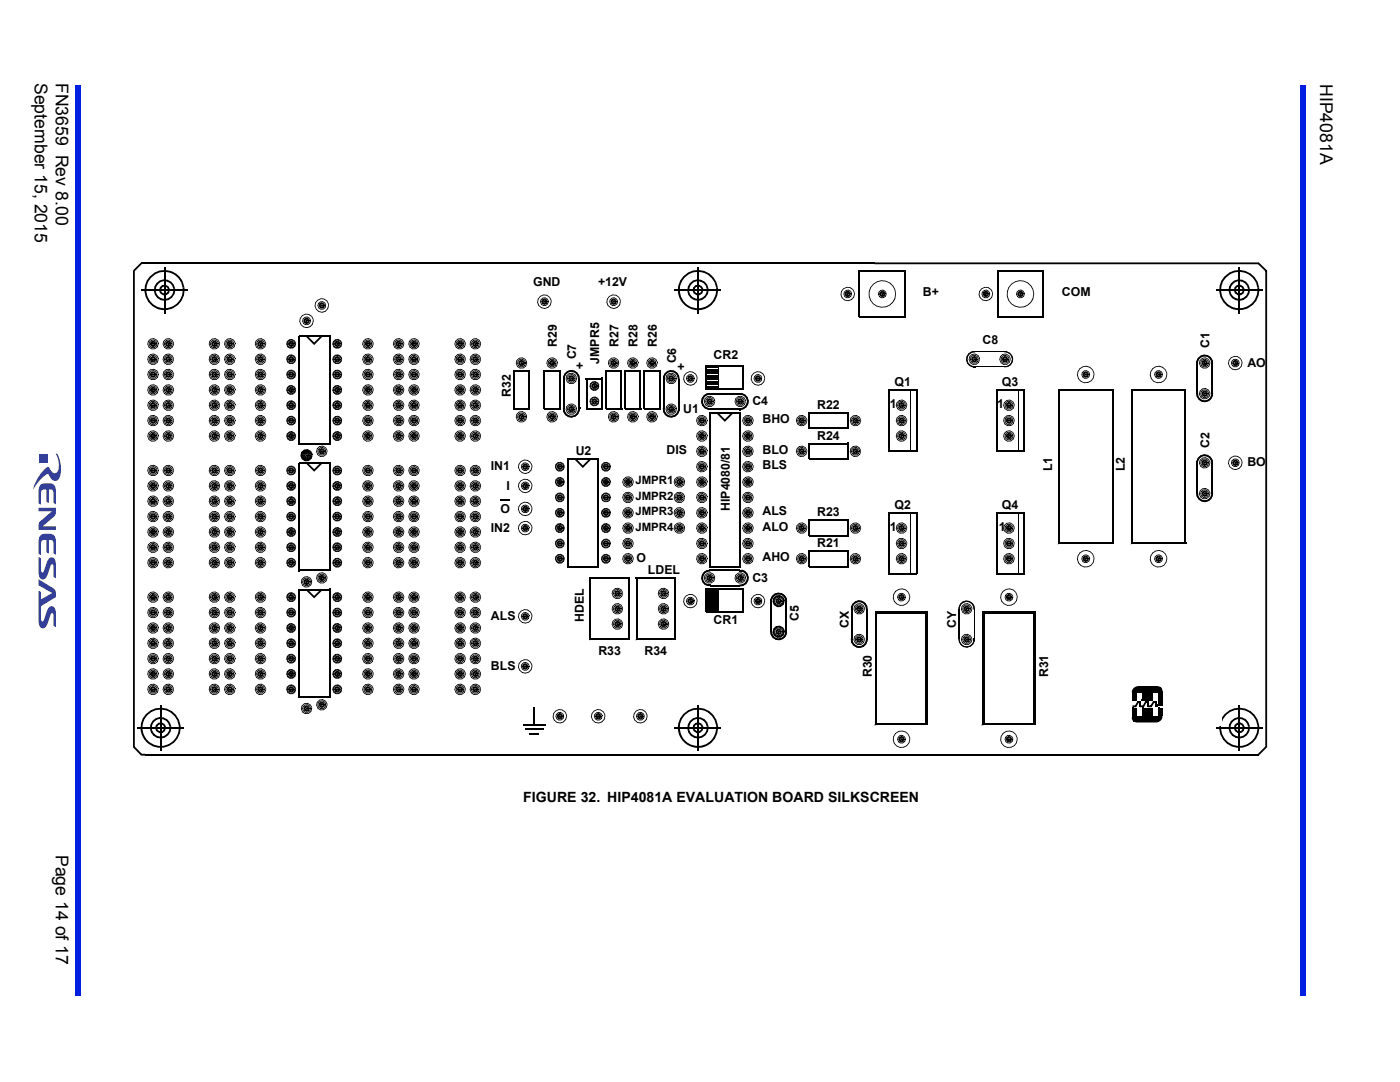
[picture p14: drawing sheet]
<svg xmlns="http://www.w3.org/2000/svg" width="279mm" height="216mm" viewBox="0 0 279 216" stroke-linecap="round" stroke-linejoin="round" font-family="sans-serif">
<defs><g id="words">
<g font-size="3.5">
<text x="6.9" y="16.5" transform="rotate(90 6.9 16.5)">September 15, 2015</text>
<text x="11.2" y="16.5" transform="rotate(90 11.2 16.5)">FN3659 Rev 8.00</text>
<text x="263.4" y="16.7" transform="rotate(90 263.4 16.7)">HIP4081A</text>
<text x="11.2" y="170.6" transform="rotate(90 11.2 170.6)">Page 14 of 17</text>
</g>
<text font-size="2.8" x="104.4" y="159.9">FIGURE 32. HIP4081A EVALUATION BOARD SILKSCREEN</text>
<g font-size="2.5">
<text x="106.4" y="57.1">GND</text>
<text x="119.4" y="57.1">+12V</text>
<text x="184.2" y="59.2">B+</text>
<text x="211.9" y="59.2">COM</text>
<text x="111.1" y="69.3" transform="rotate(-90 111.1 69.3)">R29</text>
<text x="115" y="71.7" transform="rotate(-90 115 71.7)">C7</text>
<text x="123.4" y="69.3" transform="rotate(-90 123.4 69.3)">R27</text>
<text x="127.3" y="69.3" transform="rotate(-90 127.3 69.3)">R28</text>
<text x="131.1" y="69.3" transform="rotate(-90 131.1 69.3)">R26</text>
<text x="142.4" y="71.6">CR2</text>
<text x="196.1" y="68.6">C8</text>
<text x="241.4" y="69.4" transform="rotate(-90 241.4 69.4)">C1</text>
<text x="115" y="73.8">+</text>
<text x="119.6" y="72.6" transform="rotate(-90 119.6 72.6)">JMPR5</text>
<text x="134.9" y="72.5" transform="rotate(-90 134.9 72.5)">C6</text>
<text x="135.2" y="73.9">+</text>
<text x="178.5" y="77">Q1</text>
<text x="199.9" y="77">Q3</text>
<text x="248.9" y="73.2">AO</text>
<text x="101.9" y="79.2" transform="rotate(-90 101.9 79.2)">R32</text>
<text x="136.4" y="82.4">U1</text>
<text x="150.2" y="80.8">C4</text>
<text x="163.1" y="81.6">R22</text>
<text x="177.6" y="81.4">1</text>
<text x="199" y="81.4">1</text>
<text x="152.2" y="84.4">BHO</text>
<text x="163.1" y="87.7">R24</text>
<text x="241.4" y="89.4" transform="rotate(-90 241.4 89.4)">C2</text>
<text x="98" y="93.9">IN1</text>
<text x="114.9" y="90.8">U2</text>
<text x="133" y="90.6">DIS</text>
<text x="152.2" y="90.6">BLO</text>
<text x="152.2" y="93.6">BLS</text>
<text x="210" y="94" transform="rotate(-90 210 94)">L1</text>
<text x="224.5" y="94" transform="rotate(-90 224.5 94)">L2</text>
<text x="248.9" y="93.1">BO</text>
<text x="101.1" y="97.7">I</text>
<text x="145.6" y="102" transform="rotate(-90 145.6 102)">HIP4080/81</text>
<text x="178.5" y="101.5">Q2</text>
<text x="199.9" y="101.5">Q4</text>
<text x="98" y="106.1">IN2</text>
<text x="99.9" y="102.3">O</text>
<text x="152.2" y="105.9">ALO</text>
<text x="152.2" y="102.8">ALS</text>
<text x="163.1" y="103.1">R23</text>
<text x="177.6" y="106">1</text>
<text x="199.3" y="106">1</text>
<text x="127" y="112.2">O</text>
<text x="152.2" y="112">AHO</text>
<text x="163.1" y="109.2">R21</text>
<text x="129.3" y="114.6">LDEL</text>
<text x="150.2" y="116.1">C3</text>
<text x="98" y="123.7">ALS</text>
<text x="116.5" y="124.1" transform="rotate(-90 116.5 124.1)">HDEL</text>
<text x="142.4" y="124.5">CR1</text>
<text x="159.4" y="123.8" transform="rotate(-90 159.4 123.8)">C5</text>
<text x="169.4" y="125.3" transform="rotate(-90 169.4 125.3)">CX</text>
<text x="190.8" y="125.3" transform="rotate(-90 190.8 125.3)">CY</text>
<text x="119.4" y="130.6">R33</text>
<text x="128.6" y="130.6">R34</text>
<text x="98" y="133.7">BLS</text>
<text x="174" y="135.1" transform="rotate(-90 174 135.1)">R30</text>
<text x="209.2" y="135.1" transform="rotate(-90 209.2 135.1)">R31</text>
</g>
<g font-size="2.3">
<text x="126.8" y="99.7">JMPR2</text>
<text x="126.8" y="96.7">JMPR1</text>
<text x="126.8" y="102.8">JMPR3</text>
<text x="126.8" y="105.9">JMPR4</text>
</g>
</g></defs>
<g fill="#333f99">
<path d="M7.7 101.3h3.5v.6a1.2 1.2 0 0 1-.5 1.2l-2.1 1.9h2.6v.7h-3.5v-.7a1.04 1.04 0 0 1 .4-1l2.2-2h-2.6z"/>
<path d="M8.1 96.7a2.32 2.32 0 0 1 2.9 .3l.2 1.1v2.5l-.5-.2-.1-2.4a.7 .7 0 0 0-.8-.3v2.7l-.5-.4v-2.3h-.5l-.5 .2-.1 .2v2.6l-.4-.2-.1-.2v-2.8z"/>
<path d="M8.1 106.8a2.32 2.32 0 0 1 2.9 .3l.2 1.1v2.5l-.5-.3-.1-2.3a.7 .7 0 0 0-.8-.3v2.7l-.5-.4v-2.3h-.5l-.5 .1-.1 .3v2.6l-.4-.2-.1-.2v-2.8z"/>
<path d="M7.7 111.1l.5 .4v2.1l.1 .6h.3l.3-.6a3.4 3.4 0 0 1 1.2-2.4 .85 .85 0 0 1 1 1l.1 3.2-.5-.3-.2-2.5h-.3l-.2 .6a3.4 3.4 0 0 1-1.2 2.4 .85 .85 0 0 1-1.1-1z"/>
<path d="M7.7 115.6l2.9 1.8a1.07 1.07 0 0 1 .6 1v.7l-3 1.9v2.3l.1 .7h.3l.3-.6a3.4 3.4 0 0 1 1.2-2.4 .85 .85 0 0 1 1 1l.1 3.2-.5-.3-.2-2.5h-.3l-.2 .6a3.4 3.4 0 0 1-1.2 2.4 .85 .85 0 0 1-1.1-1v-6.5l.5 .2v1.5l2.2-1.2-2.7-1.6z"/>
<path d="M7.9 90.8h1.6v1.6h-1.6z"/>
<path d="M11.1 90.5h.2a5.4 5.4 0 0 1 .3 5.2 1.19 1.19 0 0 1-1.8-.9l-.2-.2a6.8 6.8 0 0 0-2.9 3 7.1 7.1 0 0 1 2.9-4.4l.4 .5a.81 .81 0 0 0 .8 .7 .81 .81 0 0 0 .8-.6 4.5 4.5 0 0 0-.5-3.3z"/>
</g>
<g fill="#001fe0">
<path d="M15 17.1h1.1v181.7h-1.1z"/>
<path d="M259.5 17h1.1v181.7h-1.1z"/>
</g>
<g fill="#000">
<path d="M26.6 53.9l1.6-1.5 .1 .3-1.5 1.5zM28.2 52.4h.8v.3h-.8zM33.3 57.3l.3-.2 .3 .6-.3 .1zM31.9 57.3a1.08 1.08 0 0 1 1.7-.1l-.2 .2-.5-.2 .2-.4-.1 .4h-.5l-.1-.3 .2 .3-.4 .4-.3-.3 .3 .2-.1 .5-.3-.1h.3l.2 .5-.3 .1 .2-.2 .5 .3-.2 .3 .1-.3 .5-.1 .1 .4-.2-.3 .5-.3 .2 .2-.3-.1 .2-.6 .3 .1a1.08 1.08 0 0 1-1.4 1 1.08 1.08 0 0 1-.6-1.6zM33.5 57.7h.4v.1l-.3 .1zM34.4 57l.3-.2 .3 .8-.4 .1zM34.6 57.6h.4v.3h-.4zM31.2 56.5a2.11 2.11 0 0 1 3.5 .3l-.3 .2-.5-.5 .3-.3-.2 .3-.7-.3 .2-.4-.1 .4-.8-.1v-.3l.1 .3-.7 .2-.1-.3 .1 .3-.5 .5-.3-.3 .3 .2-.4 .6-.3-.1 .4 .1-.1 .7h-.4h.4l.1 .7-.3 .1 .3-.2 .5 .6-.3 .2 .2-.2 .7 .4-.2 .3 .1-.4 .7 .2v.3v-.3l.7-.2 .1 .4-.2-.4 .6-.4 .3 .3-.3-.3 .4-.6 .3 .2-.3-.1 .1-.8 .4 .1a2.14 2.14 0 0 1-2.9 2 2.14 2.14 0 0 1-.9-3.4zM36.2 56.4l.3-.1 .3 1.1h-.4zM36.4 57.4l.4-.1 .1 .6h-.4zM29.9 55.1a4 4 0 0 1 6.6 1.2l-.3 .1-.6-.9 .3-.2-.2 .3-.8-.8 .2-.2-.2 .3-.9-.5 .1-.3-.1 .3-1.1-.2 .1-.3v.3l-1.1 .1v-.3l.1 .3-1 .4-.1-.3 .2 .3-.9 .7-.2-.3 .2 .2-.6 .9-.3-.2 .3 .1-.3 1.1-.4-.2 .4 .1-.1 1.1-.4-.1h.4l.2 1-.3 .1 .3-.1 .5 .9-.3 .2 .2-.2 .8 .8-.2 .2 .2-.3 .9 .6-.2 .3 .1-.3 1.1 .2-.1 .4v-.4h1.1v.3l-.1-.3 1.1-.3 .1 .3-.2-.3 .9-.6 .2 .3-.2-.3 .6-.8 .3 .2-.3-.2 .5-.9 .3 .1-.4-.1 .2-1.1 .4 .1a4.1 4.1 0 0 1-1.4 3l.1-.1a4 4 0 0 1-4.8 .6 4 4 0 0 1-1.9-4.4 3.5 3.5 0 0 1 1-1.9zM108.7 59.9l.2-.1 .2 .4h-.2z"/>
<path d="M108.8 59.8l.1-.1 .3 .5h-.2zM108.9 59.8l.2-.1 .2 .4-.2 .1zM109.1 59.7l.2-.1 .2 .4-.1 .1zM109.6 59.4l.1-.1 .4 .6h-.2zM109.9 59.9h.2v.3h-.2zM122.6 59.9l.1-.1 .2 .4h-.1zM122.6 59.8l.1-.1 .3 .5h-.1zM122.7 59.8l.2-.1 .2 .4-.2 .1zM123 59.7l.1-.1 .2 .4-.1 .1zM123.4 59.4l.2-.1 .3 .6h-.2zM123.7 59.9h.2v.3h-.2zM140 57.7h.4v.2h-.4z"/>
<path d="M139.8 57.3l.3-.2 .3 .6-.4 .1zM138.8 56.9h.1a1.1 1.1 0 0 1 1.2 .2l-.3 .3-.4-.2 .1-.4v.4h-.6v-.3l.1 .3-.4 .4-.2-.3 .3 .2-.1 .5-.4-.1h.4l.2 .5-.4 .1 .3-.2 .5 .3-.2 .3 .1-.3 .5-.1v.4l-.1-.3 .4-.3 .2 .2-.2-.1 .1-.6 .4 .1a1.07 1.07 0 0 1-1.7 .9 1.07 1.07 0 0 1 .1-1.9zM140.8 57l.4-.1 .2 .7-.3 .1zM141.1 57.6h.3v.3h-.3zM137.6 56.5a2.12 2.12 0 0 1 3.6 .4l-.3 .1-.5-.5 .3-.3-.3 .3-.7-.3 .2-.4-.1 .4-.7-.1v-.3v.3l-.7 .2-.1-.3 .2 .3-.6 .5-.2-.3 .3 .2-.4 .6-.3-.1 .3 .1-.1 .7h-.3h.3l.2 .7-.3 .1 .3-.2 .4 .6-.3 .2 .3-.2 .6 .4-.2 .3 .2-.4 .7 .2-.1 .3v-.3l.7-.2 .1 .4-.1-.4 .6-.4 .2 .3-.3-.3 .4-.6 .3 .2-.3-.1 .2-.8 .3 .1a2.14 2.14 0 0 1-2.8 2 2.14 2.14 0 0 1-1-3.4zM142.6 56.4l.4-.1 .3 1.1h-.4zM142.9 57.4l.4-.1v.6h-.3zM136.4 55.1a4 4 0 0 1 5.9 .2l.7 .9-.4 .2-.5-.9 .3-.2-.3 .3-.8-.8 .3-.2-.2 .3-1-.5 .2-.3-.1 .3-1.1-.2 .1-.3-.1 .3-1 .1-.1-.3 .1 .3-1 .4-.1-.3 .2 .3-.8 .7-.3-.3 .3 .2-.6 .9-.3-.2 .3 .1-.4 1.1-.3-.2 .3 .1v1.1l-.4-.1h.4l.2 1-.4 .1 .4-.1 .5 .9-.4 .2 .3-.2 .8 .8-.3 .2 .2-.3 .9 .6-.1 .3 .1-.3 1 .2v.4v-.4h1.1v.3l-.1-.3 1-.3 .1 .3-.1-.3 .9-.6 .2 .3-.3-.3 .7-.8 .3 .2-.3-.2 .4-.9 .3 .1-.3-.1 .2-1.1 .3 .1-.1 1.1-.5 1-.7 .8a4 4 0 0 1-4.7 .5 4 4 0 0 1-1.9-4.3 3.9 3.9 0 0 1 1-1.9zM169.1 58.6l.1 .1-.1-.1 .1-.1 .2 .1-.2 .1zM169.3 58.6h.4v.1h-.4zM169.2 58.4v.2l-.1 .1-.1-.1 .2 .1-.1 .1 .1-.2 .2 .1-.2 .2-.3-.2zM169.2 58.7l.2-.1z"/>
<path d="M169.3 58.4l.1-.1 .2 .3-.1 .1zM169.5 58.6l.1 .1zM169.3 58.3l.2-.1 .2 .4-.1 .1zM169.5 58.6l.2 .1zM169.4 58.3l.2-.1 .2 .4h-.1zM169.6 58.6h.3v.1h-.3zM169.6 58.6l.2 .1zM168.9 58.3l.5-.1v.2h-.4v-.1l.1 .1-.2 .3-.2-.1 .4 .3-.2 .1 .1-.1h.4v.2l.1-.5 .1 .1-.2 .4h-.4l-.3-.4zM168.8 58.3l.6-.1v.1l-.5 .1v-.2l.1 .1-.2 .4h-.1l.1-.1 .3 .4-.2 .1 .1-.1 .4-.1v.2l.2-.5 .1 .1-.2 .4h-.6l-.3-.4zM168.7 58.3l.5-.3 .4 .1-.1 .2-.4-.1 .1-.2v.2l-.4 .2-.1-.1 .1 .1-.1 .3h-.1h.1l.2 .3-.2 .1 .1-.1 .4 .1v.2v-.2l.3-.1 .1 .1-.1-.1 .2-.4 .1 .1-.1 .4-.5 .2-.4-.2-.2-.4zM169.7 58.1h.1l.2 .4-.1 .1zM169.9 58.5h.1v.2h-.1z"/>
<path d="M168.5 58.2a.84 .84 0 0 1 1.3-.2l-.1 .2-.4-.2 .1-.2-.1 .2h-.4l-.1-.1 .1 .1-.3 .3-.1-.1 .1 .1-.1 .4h-.2h.2l.2 .4-.2 .1 .1-.1 .4 .3-.1 .1 .1-.2h.4v.2v-.2l.4-.3 .1 .2-.2-.1 .2-.5 .1 .1a.85 .85 0 0 1-1.1 .8 .85 .85 0 0 1-.4-1.3zM170.1 57.8l.2-.1 .3 .7h-.2zM170.4 58.4h.2v.3h-.1zM168.3 57.6a1.59 1.59 0 0 1 1.4-.3l.6 .4-.1 .1-.6-.3 .1-.2v.2l-.7-.1v-.2v.2l-.6 .3-.1-.2 .1 .2-.4 .5-.1-.1h.1l-.1 .7h-.2h.2l.2 .6-.1 .1 .1-.1 .5 .4-.1 .1 .1-.1 .7 .1-.1 .2v-.2l.7-.2v.2l-.1-.2 .5-.5 .1 .2-.1-.1 .2-.7 .1 .1a1.45 1.45 0 0 1-1 1.3 1.45 1.45 0 0 1-1.6-.5 1.46 1.46 0 0 1 .3-1.9zM174.5 52.4h76.7l1.7 1.6-.1 95.2-.3-.2v-95h.4l-.3 .2-1.6-1.5 .3-.3-.2 .3h-76.6zM176 58.6l.1 .1-.1-.1 .1-.1 .2 .1-.2 .1zM176.2 58.6h.4v.1h-.4zM175.9 58.6l.2 .1-.1 .1 .1-.2 .2 .1-.2 .2-.3-.2 .3-.2-.1 .2zM176.1 58.7l.2-.1zM176.2 58.4l.1-.1 .2 .3-.1 .1zM176.4 58.6l.1 .1zM176.2 58.3l.2-.1 .2 .4-.1 .1z"/>
<path d="M176.4 58.6l.2 .1zM176.4 58.3l.1-.1 .2 .3-.1 .1zM176.5 58.6h.4v.1h-.4zM175.9 58.3h.4l-.4 .1v-.1l.1 .1-.2 .3h-.1l.1-.1 .2 .3-.1 .1v-.1h.4v.2l.1-.5 .1 .1-.2 .4h-.4l-.3-.4zM175.8 58.2h.5v.1l-.5 .1v-.2l.1 .1-.2 .4-.1-.1h.1l.3 .4-.2 .1 .1-.1 .4-.1v.2l.2-.5 .1 .1-.2 .4h-.6l-.3-.4zM176.5 58.6h.2zM176.6 58.1h.1l.2 .4-.1 .1zM175.6 58.3l.4-.3 .5 .2-.1 .1-.4-.1v-.2l.1 .2-.4 .2-.1-.1 .1 .1-.1 .3h-.1h.1l.2 .3-.1 .1 .1-.1 .3 .1v.2v-.2l.3-.1 .1 .1-.1-.1 .2-.4 .1 .1-.1 .4-.5 .2-.4-.2-.2-.4zM176.8 58.5h.1l.1 .2h-.2zM175.4 58.2a.84 .84 0 0 1 1.3-.2l-.1 .2-.4-.2 .1-.2-.1 .2h-.4l-.1-.1 .1 .1-.3 .3-.1-.1 .1 .1-.1 .4h-.2h.2l.2 .4-.2 .1 .1-.1 .4 .3-.1 .1 .1-.2h.4v.2v-.2l.4-.3 .1 .2-.2-.1 .2-.5 .2 .1a.86 .86 0 0 1-1.2 .8 .86 .86 0 0 1-.4-1.3zM178.1 57.1l.2-.1 .4 .8-.2 .1zM178.5 57.8h.2l.1 .9h-.2z"/>
<path d="M174.2 56.6h.1a2.72 2.72 0 0 1 2.5-.6l.8 .4 .7 .6-.2 .1-.6-.6 .1-.1-.1 .1-.8-.3 .1-.2v.2l-.9-.1v-.2v.2l-.8 .2-.1-.2 .1 .2-.8 .5v-.2l.1 .1-.6 .7-.1-.1 .1 .1-.3 .8h-.1h.1v.9h-.1h.1l.3 .8h-.1h.1l.5 .7-.1 .1 .1-.2 .7 .5v.2v-.2l.9 .2-.1 .2 .1-.2h.8v.1v-.1l.8-.4 .1 .2-.1-.2 .6-.6 .1 .1-.1-.1 .4-.7 .2 .1-.2-.1 .1-.8h.2a2.73 2.73 0 0 1-2.1 2.6 2.73 2.73 0 0 1-3-1.4 2.7 2.7 0 0 1 .5-3.3zM196.7 58.6l.1 .1-.1-.1 .1-.1 .1 .1-.1 .1zM196.9 58.6h.4v.1h-.4zM196.6 58.6l.2 .1-.1 .1 .1-.2 .1 .1-.2 .2-.2-.2 .3-.2-.1 .2zM196.8 58.7l.1-.1zM196.8 58.4l.2-.1 .2 .3-.2 .1zM197 58.6l.2 .1zM196.9 58.3l.1-.1 .3 .4-.2 .1zM197.1 58.6l.2 .1zM197 58.3l.1-.1 .3 .4h-.2zM197.2 58.6h.3v.1h-.3zM197.2 58.6l.2 .1z"/>
<path d="M196.5 58.3h.5l-.4 .1-.1-.1 .1 .1-.1 .3h-.2l.2-.1 .2 .3-.2 .1 .1-.1h.3v.2l.1-.5 .2 .1-.2 .4h-.5l-.2-.4zM196.4 58.3l.6-.1-.1 .1-.4 .1v-.2l.1 .1-.2 .4h-.2l.2-.1 .2 .4-.1 .1v-.1l.5-.1v.2l.1-.5 .2 .1-.2 .4h-.6l-.3-.4zM196.2 58.3l.5-.3 .4 .1-.1 .2-.3-.1v-.2v.2l-.3 .2-.1-.1 .1 .1-.1 .3h-.2h.2l.2 .3-.2 .1 .1-.1 .4 .1-.1 .2v-.2l.4-.1 .1 .1-.1-.1 .1-.4 .2 .1-.2 .4-.4 .2-.5-.2-.2-.4zM197.2 58.1h.2l.2 .4-.2 .1zM197.4 58.5h.2v.2h-.2zM196 58.2a.84 .84 0 0 1 1.3-.2v.2l-.5-.2 .1-.2v.2h-.5v-.1l.1 .1-.4 .3-.1-.1 .2 .1-.2 .4h-.1h.1l.2 .4-.1 .1 .1-.1 .4 .3-.1 .1v-.2h.5v.2v-.2l.3-.3 .1 .2-.1-.1 .1-.5 .2 .1a.86 .86 0 0 1-1.1 .8 .86 .86 0 0 1-.5-1.3zM197.7 57.8l.1-.1 .4 .7h-.2zM198 58.4h.2v.3h-.2zM195.9 57.6a1.53 1.53 0 0 1 1.4-.3l.5 .4-.1 .1-.5-.3 .1-.2-.1 .2-.7-.1 .1-.2v.2l-.6 .3-.1-.2 .1 .2-.4 .5-.2-.1h.2l-.1 .7h-.2h.2l.2 .6-.2 .1 .2-.1 .5 .4-.1 .1 .1-.1 .6 .1v.2v-.2l.6-.2 .1 .2-.1-.2 .5-.5 .1 .2-.2-.1 .2-.7 .2 .1a1.45 1.45 0 0 1-1.1 1.3 1.45 1.45 0 0 1-1.6-.5 1.43 1.43 0 0 1 .4-1.9zM203.7 58.5l.1 .1-.1 .1-.1-.1 .1 .1-.1-.1zM203.8 58.6h.4v.1h-.4zM203.5 58.6l.2 .1-.1 .1 .1-.2 .1 .1-.2 .2-.2-.2 .3-.2-.1 .2z"/>
<path d="M203.8 58.6l-.1 .1zM203.7 58.4l.2-.1 .2 .3-.2 .1zM203.9 58.6l.2 .1zM203.8 58.3l.1-.1 .3 .4-.2 .1zM204 58.6l.2 .1zM203.9 58.3l.2-.1 .2 .4h-.2zM204.1 58.6h.3v.1h-.3zM203.4 58.3h.5l-.4 .1-.1-.1 .1 .1-.1 .3h-.2l.2-.1 .2 .3-.2 .1 .1-.1h.3v.2l.1-.5 .2 .1-.2 .4h-.5l-.2-.4zM204.1 58.6l.2 .1zM203.3 58.3l.6-.1-.1 .1-.4 .1v-.2l.1 .1-.2 .4h-.2l.2-.1 .2 .4-.1 .1v-.1l.5-.1v.2l.1-.5 .2 .1-.2 .4h-.6l-.3-.4zM204.1 58.1h.2l.2 .4-.1 .1zM203.1 58.3l.5-.3 .4 .1v.2l-.4-.1v-.2v.2l-.3 .2-.1-.1 .1 .1-.1 .3h-.2h.2l.2 .3-.2 .1 .1-.1 .4 .1-.1 .2v-.2l.4-.1 .1 .1-.1-.1 .1-.4 .2 .1-.2 .4-.4 .2-.5-.2-.2-.4z"/>
<path d="M204.3 58.5h.2v.2h-.2zM202.9 58.2a.84 .84 0 0 1 1.3-.2v.2l-.5-.2 .1-.2v.2h-.5v-.1l.1 .1-.4 .3-.1-.1 .2 .1-.2 .4h-.1h.1l.2 .4-.1 .1 .1-.1 .4 .3-.1 .1v-.2h.5v.2v-.2l.4-.3 .1 .2-.2-.1 .1-.5 .2 .1a.86 .86 0 0 1-1.1 .8 .86 .86 0 0 1-.5-1.3zM205.7 57.1l.1-.1 .4 .8-.1 .1zM206.1 57.8h.1l.2 .9h-.2zM201.8 56.6a2.74 2.74 0 0 1 2.6-.6l.8 .4 .6 .6-.1 .1-.6-.6 .1-.1-.1 .1-.8-.3 .1-.2-.1 .2-.8-.1v-.2v.2l-.9 .2v-.2v.2l-.7 .5-.1-.2 .1 .1-.5 .7-.1-.1 .1 .1-.3 .8h-.1h.1v.9h-.2h.2l.3 .8h-.2h.2l.5 .7-.1 .1 .1-.2 .7 .5-.1 .2 .1-.2 .8 .2v.2v-.2h.9v.1v-.1l.8-.4v.2l-.1-.2 .7-.6 .1 .1-.1-.1 .4-.7 .1 .1-.1-.1 .1-.8h.2a2.75 2.75 0 0 1-2.1 2.6 2.75 2.75 0 0 1-3.1-1.4l-.3-.8 .1-.9a2.43 2.43 0 0 1 .8-1.6zM247.8 57.3l.3-.2 .3 .6-.3 .1zM246.4 57.3a1.1 1.1 0 0 1 1.7-.1l-.2 .2-.5-.2 .2-.4-.1 .4h-.5l-.1-.3 .2 .3-.4 .4-.3-.3 .3 .2-.1 .5-.3-.1h.3l.2 .5-.3 .1 .2-.2 .5 .3-.2 .3 .1-.3 .5-.1v.4l-.1-.3 .4-.3 .3 .2-.3-.1 .2-.6 .3 .1a1.08 1.08 0 0 1-1.4 1 1.08 1.08 0 0 1-.6-1.6zM248 57.7h.4v.1l-.3 .1zM248.8 57l.4-.2 .2 .8-.3 .1zM249.1 57.6h.3l.1 .3h-.4zM245.7 56.5a2.14 2.14 0 0 1 3.5 .3l-.3 .2-.5-.5 .3-.3-.3 .3-.6-.3 .1-.4v.4l-.8-.1v-.3l.1 .3-.7 .2-.1-.3 .1 .3-.6 .5-.2-.3 .3 .2-.4 .6-.3-.1 .3 .1v.7h-.4h.3l.2 .7-.3 .1 .3-.2 .4 .6-.2 .2 .2-.2 .7 .4-.2 .3 .1-.4 .7 .2v.3l-.1-.3 .8-.2 .1 .4-.2-.4 .6-.4 .2 .3-.2-.3 .4-.6 .3 .2-.3-.1 .1-.8 .4 .1a2.14 2.14 0 0 1-2.9 2 2.14 2.14 0 0 1-.9-3.4zM250.7 56.3h.3l.3 1.1h-.4z"/>
<path d="M250.9 57.4l.4-.1v.6h-.3zM244.4 55.1a4 4 0 0 1 6 .2l.6 .9-.3 .2-.6-.9 .3-.2-.3 .3-.8-.8 .3-.2-.2 .3-1-.5 .2-.3-.1 .3-1.1-.2 .1-.3v.3l-1.1 .1v-.3l.1 .3-1 .4-.2-.3 .2 .3-.8 .7-.2-.3 .2 .2-.6 .9-.3-.2 .3 .1-.4 1.1-.3-.2 .4 .1-.1 1.1-.4-.1h.4l.2 1.1h-.4l.4-.1 .5 .9-.3 .2 .2-.2 .8 .8-.3 .2 .3-.3 .9 .6-.2 .3 .1-.3 1.1 .2-.1 .4v-.4h1.1v.3l-.1-.3 1.1-.3 .1 .3-.2-.3 .9-.6 .2 .3-.3-.3 .7-.8 .3 .2-.3-.2 .4-.9 .4 .1-.4-.1 .2-1.1 .3 .1a4.1 4.1 0 0 1-1.3 3v-.1a4 4 0 0 1-4.7 .6 4 4 0 0 1-1.9-4.4 3.5 3.5 0 0 1 1-1.9zM30.6 71.7h.1zM30.6 77.6l.1 .1-.1 .2-.1-.2 .1 .2-.1-.2zM30.5 74.7l.1 .1-.1-.1 .1-.2 .1 .2-.1 .1zM30.6 71.5l.1 .1-.1 .1-.1-.1zM30.5 68.5l.1 .2-.1-.1 .1-.2 .1 .1-.1 .2zM30.6 77.7h.5v.2h-.5zM30.6 74.6h.5v.2h-.5zM30.6 71.6h.5v.2h-.5zM30.6 68.5h.5v.2h-.5zM30.5 77.6l.1 .1-.1 .2-.1-.1 .2 .1-.1 .1 .1-.2 .1 .1-.2 .2-.2-.3z"/>
<path d="M30.7 77.7l-.1 .2zM30.5 74.5l.1 .2-.1 .1-.1-.1 .2 .1-.1 .1 .1-.2 .1 .1-.2 .2-.2-.3zM30.7 74.7l-.1 .1zM30.5 71.4l.1 .2-.1 .2-.1-.2 .2 .1-.1 .2 .1-.3 .1 .2-.2 .1-.2-.2zM30.5 68.4l.1 .2-.1 .1-.1-.1 .2 .1-.1 .1 .1-.2 .1 .1-.2 .1-.2-.2zM30.7 68.5l-.1 .2zM30.6 68.3l.2-.1 .2 .4h-.2zM30.6 77.5l.2-.1 .2 .4h-.2zM30.6 74.5l.2-.1 .2 .3-.2 .1zM30.6 71.4l.2-.1 .2 .3-.2 .1zM30.8 77.8h.2zM30.7 77.4l.1-.1 .3 .4-.2 .1z"/>
<path d="M30.8 74.7h.2zM30.7 74.4l.1-.1 .3 .4h-.2zM30.8 71.6l.2 .1zM30.7 71.3l.1-.1 .3 .4-.2 .1zM30.8 68.6h.2zM30.7 68.3l.1-.1 .3 .4h-.2zM30.9 77.7l.2 .1zM30.9 74.7h.2zM30.9 71.6l.2 .1zM30.9 68.6h.2zM30.8 77.4l.1-.1 .3 .4-.2 .1zM30.8 74.3h.1l.3 .4h-.2z"/>
<path d="M30.8 71.3l.1-.1 .3 .4h-.2zM30.8 68.2l.1-.1 .3 .4-.2 .1zM31 77.7h.3v.2h-.3zM31 77.7l.2 .1zM30.3 77.4h.5l-.4 .2-.1-.2 .1 .2-.1 .3-.2-.1h.2l.2 .3-.2 .1 .1-.2h.3v.2l.1-.4 .2 .1-.2 .3h-.5l-.2-.3zM31 74.6h.3v.2h-.3zM31 74.7h.2zM30.3 74.3l.5 .1-.5 .1v-.2l.1 .2-.1 .3-.2-.1h.2l.2 .3-.2 .1 .4-.1v.1l.1-.4 .2 .1-.2 .3h-.5l-.2-.3zM31 71.6h.3v.2h-.3zM31 71.6l.2 .1zM30.3 71.4l.5-.1-.1 .1-.3 .1-.1-.2 .1 .1-.1 .3-.2-.1h.2l.2 .4-.2 .1 .4-.2v.2l.1-.5 .2 .1-.2 .3-.5 .1-.2-.4zM31 68.5h.3v.2h-.3z"/>
<path d="M31 68.5l.2 .1zM30.3 68.2h.5l-.5 .2v-.2l.1 .1-.1 .4-.2-.1h.2l.2 .3-.2 .1 .4-.2v.2l.1-.4h.2l-.2 .4h-.5l-.2-.4zM30.2 77.4l.6-.1v.2h-.5v-.2l.1 .2-.2 .4-.2-.1h.2l.2 .4-.1 .1v-.2h.5v.2l.1-.5 .2 .1-.2 .3-.6 .1-.3-.5zM30.2 74.3l.6-.1v.2h-.5v-.1l.1 .1-.2 .4-.2-.1 .4 .4-.1 .1v-.2h.5v.2l.1-.5 .2 .1-.3 .4h-.5l-.3-.4zM30.2 71.3l.6-.1v.2h-.5v-.2l.1 .2-.2 .4-.2-.1h.2l.2 .4h-.1v-.1h.5v.2l.1-.6 .2 .1-.2 .4-.6 .1-.3-.5zM30.2 68.2l.6-.1-.1 .2h-.4v-.2l.1 .2-.2 .4-.2-.1h.2l.2 .4h-.1v-.1h.5v.2l.1-.5h.2l-.3 .5h-.5l-.3-.5zM30 77.4l.5-.2 .4 .1-.1 .2-.3-.2v-.1v.1l-.3 .2-.1-.1 .1 .1-.1 .4-.2-.1h.2l.1 .4-.1 .1 .1-.2 .4 .2-.1 .1v-.1l.4-.2 .1 .2-.1-.1 .1-.4 .2 .1-.2 .4-.4 .2-.5-.2-.2-.4zM30 74.3l.5-.2 .4 .1-.1 .2-.3-.1v-.2v.2l-.3 .2-.1-.2 .1 .1-.1 .4-.2-.1h.2l.1 .4-.1 .1 .1-.1 .4 .1-.1 .2v-.2l.4-.2 .1 .2-.1-.1 .1-.4 .2 .1-.2 .4-.4 .2-.5-.2-.2-.5zM30 71.3l.5-.2 .4 .1-.1 .2-.3-.2v-.1v.1l-.3 .2-.1-.1 .1 .1-.1 .4-.2-.1h.2l.1 .4h-.1l.1-.1 .4 .1-.1 .2v-.1l.4-.2 .1 .1-.1-.1 .1-.3h.2l-.2 .4-.4 .2-.5-.1-.2-.5zM30 68.2l.5-.2 .4 .1-.1 .2-.3-.1v-.2v.2l-.3 .1-.1-.1 .1 .1-.1 .4-.2-.1h.2l.1 .4h-.1l.1-.1 .4 .2-.1 .1v-.1l.4-.2 .1 .2-.1-.1 .1-.4h.2l-.2 .4-.4 .3-.5-.2-.2-.5zM31 77.3l.2-.1 .2 .5h-.2zM31 74.2l.2-.1 .2 .5h-.2z"/>
<path d="M31 71.2l.2-.1 .2 .4-.2 .1zM31 68.1l.2-.1 .2 .5h-.2zM31.2 77.1l.2-.1 .3 .6-.2 .1zM31.2 74l.2-.1 .3 .6-.2 .1zM31.2 71l.2-.1 .3 .6h-.2zM31.2 67.9l.2-.1 .3 .6-.2 .1zM31.2 77.7h.2v.1h-.2zM31.2 74.6h.2v.1h-.2zM31.2 71.6l.2-.1v.2h-.2zM31.2 68.5h.2v.1h-.2zM29.8 77.3a.86 .86 0 0 1 1.4-.1l-.1 .1-.5-.2 .1-.1v.1l-.5 .1v-.2l.1 .2-.4 .3-.1-.2 .1 .1-.1 .5h-.1h.1l.2 .4-.1 .1 .1-.1 .4 .2-.1 .2v-.2h.5v.1v-.1l.3-.3 .1 .1-.1-.1 .1-.4 .2 .1a.87 .87 0 0 1-1.1 .8 .87 .87 0 0 1-.5-1.4zM29.8 74.3l.4-.4h.5l.5 .2-.1 .2-.5-.3 .1-.1v.1l-.5 .1v-.2l.1 .2-.4 .3-.1-.1 .1 .1-.1 .4h-.1h.1l.2 .4-.1 .1 .1-.1 .4 .2-.1 .2v-.2h.5v.1v-.1l.3-.3 .1 .1h-.1l.1-.5h.2a.87 .87 0 0 1-1.1 .9 .87 .87 0 0 1-.5-1.3z"/>
<path d="M29.8 71.2a.89 .89 0 0 1 1.4-.1l-.1 .1-.5-.2 .1-.2v.2l-.5 .1v-.2l.1 .1-.4 .4-.1-.2 .1 .1-.1 .5h-.1l.1-.1 .2 .5h-.1l.1-.1 .4 .3-.1 .1v-.1l.5-.1v.2v-.1l.3-.3 .1 .1-.1-.1 .1-.4h.2a.87 .87 0 0 1-1.1 .8 .87 .87 0 0 1-.5-1.3zM29.8 68.2a.88 .88 0 0 1 1.4-.2l-.1 .1-.5-.2 .1-.1v.1l-.5 .1v-.2l.1 .2-.4 .3-.1-.1h.1l-.1 .5h-.1l.1-.1 .2 .5-.1 .1 .1-.2 .4 .3-.1 .1v-.1h.5v.1v-.1l.3-.3 .1 .1-.1-.1 .1-.4h.2a.87 .87 0 0 1-1.1 .9 .87 .87 0 0 1-.5-1.3zM31.5 77.6h.2v.2h-.2zM31.5 74.5h.2v.2h-.2zM31.5 71.5h.2v.2h-.2zM31.5 68.4h.2v.2h-.2zM29.6 77.2a1.17 1.17 0 0 1 1.8-.2l-.1 .1-.6-.2 .1-.2-.1 .2h-.6v-.1v.1l-.4 .4-.1-.1 .1 .1-.1 .6h-.2h.2l.2 .6h-.1l.1-.1 .5 .4-.1 .1 .1-.2h.6v.2v-.2l.5-.4 .1 .2-.2-.1 .2-.6h.2a1.13 1.13 0 0 1-1.5 1.1 1.13 1.13 0 0 1-.6-1.7zM29.5 74.2a1.17 1.17 0 0 1 1.9-.3l-.2 .2-.5-.3 .1-.2-.1 .2-.6 .1v-.2v.1l-.4 .5-.2-.2 .2 .1-.1 .6h-.2h.2l.2 .6-.1 .1 .1-.1 .5 .3-.1 .1 .1-.1 .6-.1v.2v-.2l.5-.3 .1 .1-.2-.1 .2-.6h.2a1.14 1.14 0 0 1-1.5 1.1 1.14 1.14 0 0 1-.7-1.6zM29.5 71.1a1.15 1.15 0 0 1 1.9-.2l-.2 .1-.5-.3 .1-.1-.1 .1-.6 .1v-.2v.2l-.4 .4-.2-.1 .2 .1-.1 .6h-.2h.2l.2 .5-.1 .1 .1-.1 .5 .3-.1 .2 .1-.2h.6v.2v-.2l.5-.4 .1 .1h-.2l.2-.6h.2a1.14 1.14 0 0 1-1.5 1.1 1.14 1.14 0 0 1-.7-1.7zM29.6 68a1.15 1.15 0 0 1 1.8-.2l-.2 .1-.5-.3 .1-.1-.1 .1-.6 .1v-.1v.1l-.4 .4-.1-.1 .1 .1-.1 .6h-.2h.2l.2 .6h-.1l.1-.1 .5 .4-.1 .1 .1-.2h.6v.2v-.2l.5-.3 .1 .1-.2-.1 .2-.6h.2a1.13 1.13 0 0 1-1.5 1.1 1.13 1.13 0 0 1-.6-1.7zM33.6 71.7h.2zM33.6 77.6l.2 .1-.2 .2-.1-.2 .1 .2-.1-.2z"/>
<path d="M33.5 74.7l.2 .1-.2-.1 .1-.2 .2 .2-.1 .1zM33.6 71.5l.2 .1-.1 .1-.2-.1zM33.5 68.5l.2 .2-.2-.1 .1-.2 .2 .1-.1 .2zM33.7 77.7h.4v.2h-.4zM33.7 74.6h.4v.2h-.4zM33.7 71.6h.4v.2h-.4zM33.7 68.5h.4v.2h-.4zM33.6 77.6v.1l-.1 .2-.1-.1 .3 .1-.2 .1 .1-.2 .2 .1-.2 .2-.3-.3zM33.8 77.7l-.2 .2zM33.5 74.5l.1 .2-.1 .1-.1-.1 .3 .1-.2 .1 .1-.2 .2 .1-.2 .2-.2-.3zM33.8 74.7l-.1 .1zM33.5 71.4l.1 .2-.1 .2-.1-.2 .3 .1-.2 .2 .1-.3 .2 .2-.2 .1-.2-.2z"/>
<path d="M33.5 68.4l.1 .2-.1 .1-.1-.1 .3 .1-.2 .1 .1-.2 .2 .1-.2 .1-.2-.2zM33.8 68.5l-.1 .2zM33.7 68.3l.1-.1 .2 .4h-.1zM33.7 77.5l.1-.1 .2 .4h-.1zM33.7 74.5l.1-.1 .2 .3-.1 .1zM33.7 71.4l.1-.1 .2 .3-.1 .1zM33.9 77.8h.1zM33.7 77.4l.2-.1 .2 .4-.1 .1zM33.9 74.7h.1zM33.7 74.4l.2-.1 .2 .4h-.1zM33.9 71.6l.1 .1zM33.7 71.3l.2-.1 .2 .4-.1 .1z"/>
<path d="M33.9 68.6h.1zM33.7 68.3l.2-.1 .2 .4h-.1zM34 77.7l.1 .1zM34 74.7h.1zM34 71.6l.1 .1zM34 68.6h.1zM33.8 77.4l.2-.1 .2 .4-.1 .1zM33.8 74.3h.2l.2 .4h-.1zM33.8 71.3l.2-.1 .2 .4h-.1zM33.8 68.2l.2-.1 .2 .4-.1 .1zM34 77.7h.4v.2h-.4zM34 77.7l.2 .1z"/>
<path d="M33.3 77.5l.5-.1v.2h-.4v-.2l.1 .2-.2 .3-.2-.1 .4 .3-.1 .1v-.2h.4v.2l.1-.4 .1 .1-.2 .3h-.4l-.3-.3zM34 74.6h.4v.2h-.4zM34 74.7h.2zM33.3 74.4l.5-.1-.1 .2h-.3v-.2l.1 .2-.2 .3-.2-.1 .4 .3-.1 .1v-.1h.4v.1l.1-.4 .1 .1-.2 .3h-.4l-.3-.3zM34 71.6h.4v.2h-.4zM34 71.6l.2 .1zM33.3 71.4l.5-.1v.1l-.4 .1v-.2l.1 .1-.2 .3-.2-.1 .4 .4-.1 .1 .4-.2v.2l.1-.5 .1 .1-.2 .3-.4 .1-.3-.4zM34 68.5h.4v.2h-.4zM34 68.5l.2 .1zM33.3 68.3l.5-.1-.4 .2v-.2l.1 .1-.2 .4-.2-.1 .4 .3-.1 .1 .4-.2v.2l.1-.4h.1l-.2 .4h-.4l-.3-.4zM33.3 77.4l.5-.1v.2h-.4l-.1-.2 .1 .2-.2 .4-.1-.1h.1l.3 .4-.2 .1 .1-.2h.4v.2l-.1-.2 .3-.3 .1 .1-.2 .3-.6 .1-.3-.5zM33.3 74.3l.5-.1v.2h-.4l-.1-.1 .1 .1-.2 .4-.1-.1 .4 .4-.2 .1 .1-.2h.4v.2l.2-.5 .1 .1-.2 .4h-.6l-.3-.4z"/>
<path d="M33.3 71.3l.5-.1v.2h-.4l-.1-.2 .1 .2-.2 .4-.1-.1h.1l.3 .4h-.2l.1-.1h.4v.2l-.1-.2 .3-.4 .1 .1-.2 .4-.6 .1-.3-.5zM33.3 68.2l.5-.1v.2h-.5v-.2l.1 .2-.2 .4-.1-.1h.1l.3 .4h-.2l.1-.1h.4v.2l.2-.5h.1l-.2 .5h-.6l-.3-.5zM33.1 77.4l.5-.2 .4 .1-.1 .2-.4-.2 .1-.1v.1l-.4 .2-.1-.1 .2 .1-.2 .4-.1-.1h.1l.2 .4-.2 .1 .2-.2 .4 .2-.1 .1v-.1l.4-.2v.2l-.1-.1 .2-.4 .1 .1-.1 .4-.4 .2-.5-.2-.2-.4zM33.1 74.3l.4-.2 .5 .1-.1 .2-.4-.1v-.2l.1 .2-.4 .2-.1-.2 .2 .1-.2 .4-.1-.1h.1l.2 .4-.2 .1 .1-.1 .4 .1v.2v-.2l.4-.2v.2l-.1-.1 .2-.4 .1 .1-.1 .4-.4 .2-.5-.2-.2-.5zM33.1 71.3l.5-.2 .4 .1-.1 .2-.4-.2 .1-.1v.1l-.4 .2-.1-.1 .2 .1-.2 .4-.1-.1h.1l.2 .4h-.2l.1-.1 .4 .1v.2v-.1l.4-.2v.1l-.1-.1 .2-.3h.1l-.1 .4-.4 .2-.5-.1-.2-.5zM33.1 68.2l.4-.2 .5 .1-.1 .2-.4-.1v-.2l.1 .2-.4 .1-.1-.1 .2 .1-.2 .4-.1-.1h.1l.2 .4h-.2l.2-.1 .4 .2-.1 .1v-.1l.4-.2v.2l-.1-.1 .2-.4h.1l-.1 .4-.4 .3-.5-.2-.2-.5zM34.1 77.3l.1-.1 .2 .5h-.1zM34.1 74.2l.1-.1 .2 .5h-.1zM34.1 71.2l.1-.1 .2 .4-.1 .1zM34.1 68.1l.1-.1 .2 .5h-.1zM34.3 77.1l.1-.1 .3 .6-.1 .1zM34.3 74l.1-.1 .3 .6-.1 .1z"/>
<path d="M34.3 71l.1-.1 .3 .6h-.1zM34.3 67.9l.1-.1 .3 .6-.1 .1zM34.3 77.7h.1l.1 .1h-.2zM34.3 74.6h.1l.1 .1h-.2zM34.3 71.6l.1-.1 .1 .2h-.2zM34.3 68.5h.1l.1 .1h-.2zM32.9 77.3a.84 .84 0 0 1 1.3-.1l-.1 .1-.4-.2 .1-.1-.1 .1-.4 .1v-.2v.2l-.3 .3-.1-.2 .1 .1-.1 .5h-.2h.2l.2 .4-.2 .1 .1-.1 .4 .2-.1 .2 .1-.2h.4v.1v-.1l.4-.3 .1 .1-.2-.1 .2-.4 .2 .1a.87 .87 0 0 1-1.2 .8 .87 .87 0 0 1-.4-1.4zM32.9 74.3a.81 .81 0 0 1 .9-.4l.4 .2-.1 .2-.4-.3 .1-.1-.1 .1-.4 .1v-.2v.2l-.3 .3-.1-.1 .1 .1-.1 .4h-.2h.2l.2 .4-.2 .1 .1-.1 .4 .2-.1 .2 .1-.2h.4v.1v-.1l.4-.3 .1 .1h-.2l.2-.5h.2a.86 .86 0 0 1-1.1 .9 .86 .86 0 0 1-.5-1.3zM32.9 71.2l.4-.3 .4-.1 .5 .3-.1 .1-.4-.2 .1-.2-.1 .2-.4 .1v-.2v.1l-.3 .4-.1-.2 .1 .1-.1 .5-.2-.1h.2l.2 .5h-.2l.1-.1 .4 .3-.1 .1 .1-.1 .4-.1v.2v-.1l.4-.3 .1 .1-.2-.1 .2-.4h.2a.87 .87 0 0 1-1.2 .8 .87 .87 0 0 1-.4-1.3zM32.9 68.2l.4-.4h.4l.5 .2-.1 .1-.4-.2 .1-.1-.1 .1-.4 .1v-.2v.2l-.3 .3-.1-.1h.1l-.1 .5-.2-.1h.2l.2 .5-.2 .1 .1-.2 .4 .3-.1 .1 .1-.1h.4v.1v-.1l.4-.3 .1 .1-.2-.1 .2-.4h.2a.86 .86 0 0 1-1.1 .9 .86 .86 0 0 1-.5-1.3zM34.5 77.6h.2v.2h-.1zM34.5 74.6l.2-.1v.2h-.1z"/>
<path d="M34.5 71.5h.2v.2h-.1zM34.5 68.5l.2-.1v.2h-.1zM32.6 77.2a1.15 1.15 0 0 1 1.8-.2l-.1 .1-.6-.2 .1-.2v.2h-.6l-.1-.1 .1 .1-.5 .4-.1-.1 .2 .1-.2 .6h-.2h.2l.3 .6h-.2l.1-.1 .6 .4-.1 .1v-.2h.7v.2l-.1-.2 .5-.4 .1 .2-.1-.1 .2-.6 .1 .1a1.14 1.14 0 0 1-1.4 1 1.14 1.14 0 0 1-.7-1.7zM32.6 74.1a1.13 1.13 0 0 1 1.8-.2l-.1 .2-.6-.3 .1-.2v.2l-.6 .1-.1-.2 .1 .1-.5 .5-.1-.2 .2 .1-.2 .6h-.2h.2l.3 .6-.2 .1 .1-.1 .6 .3-.1 .1v-.1l.7-.1v.2l-.1-.2 .5-.3 .1 .1-.1-.1 .2-.6 .1 .1a1.14 1.14 0 0 1-1.4 1 1.14 1.14 0 0 1-.7-1.7zM32.6 71.1a1.15 1.15 0 0 1 1.8-.2l-.1 .1-.6-.3 .1-.1v.1l-.6 .1-.1-.2 .1 .2-.5 .4-.1-.1 .2 .1-.2 .6h-.2h.2l.3 .5-.2 .1 .1-.1 .6 .3-.1 .2v-.2h.7v.2l-.1-.2 .5-.4 .1 .1h-.1l.2-.6h.1a1.15 1.15 0 0 1-1.4 1.1 1.15 1.15 0 0 1-.7-1.7zM32.6 68a1.13 1.13 0 0 1 1.8-.2l-.1 .1-.6-.3 .1-.1v.1l-.6 .1-.1-.1 .1 .1-.5 .4-.1-.1 .2 .1-.2 .6h-.2h.2l.3 .6h-.2l.1-.1 .6 .4-.1 .1v-.2h.7v.2l-.1-.2 .5-.3 .1 .1-.1-.1 .2-.6h.1a1.14 1.14 0 0 1-1.4 1.1 1.14 1.14 0 0 1-.7-1.7zM42.8 71.7h.2zM42.7 68.5l.2 .2-.2-.1 .1-.2 .2 .1-.1 .2zM42.8 71.5l.2 .1-.1 .1-.2-.1zM42.7 74.7l.2 .1-.2-.1 .1-.2 .2 .2-.1 .1zM42.8 77.6l.2 .1-.2 .2-.1-.2 .1 .2-.1-.2zM42.9 68.5h.4v.2h-.4z"/>
<path d="M42.9 71.6h.4v.2h-.4zM42.9 74.6h.4v.2h-.4zM42.9 77.7h.4v.2h-.4zM42.8 68.4v.2l-.1 .1-.1-.1 .2 .1-.1 .1 .1-.3 .2 .2-.2 .2-.3-.3zM43 68.5l-.1 .2zM42.8 71.4v.2l-.1 .2-.1-.2 .2 .1-.1 .2 .2-.3 .1 .2-.2 .1-.3-.2zM42.8 74.5v.2l-.1 .1-.1-.1 .2 .1-.1 .1 .1-.2 .2 .1-.2 .2-.3-.2zM43 74.7l-.1 .1zM42.8 77.6v.1l-.1 .2-.1-.1 .2 .1-.1 .1 .1-.3 .2 .2-.2 .2-.2-.3zM43 77.7l-.2 .2zM42.9 68.3l.1-.1 .2 .4h-.1zM42.9 71.4l.1-.1 .2 .3-.1 .1z"/>
<path d="M42.9 74.5l.1-.1 .2 .3-.1 .1zM42.9 77.5l.1-.1 .2 .4h-.1zM43.1 68.6h.1zM42.9 68.3l.2-.1 .2 .4h-.1zM43.1 71.6l.1 .1zM42.9 71.3l.2-.1 .2 .4-.1 .1zM43.1 74.7h.1zM42.9 74.4l.2-.1 .2 .4h-.1zM43.1 77.8h.1zM42.9 77.4l.2-.1 .2 .4-.1 .1zM43.1 68.6h.2zM43.1 71.6l.2 .1z"/>
<path d="M43.1 74.7h.2zM43.1 77.7l.2 .1zM43.1 68.2l.1-.1 .2 .4-.2 .1zM43.1 71.3l.1-.1 .2 .4h-.2zM43.1 74.3h.1l.2 .3-.2 .1zM43.1 77.4l.1-.1 .2 .4-.2 .1zM43.2 68.5h.4v.2h-.4zM42.5 68.3l.5-.1-.4 .2v-.2l.1 .1-.2 .4-.1-.1h.1l.2 .3-.2 .1 .5-.2v.2l.1-.4h.1l-.1 .4h-.5l-.3-.4zM43.2 71.6h.4v.2h-.4zM42.5 71.4l.5-.1-.1 .1-.3 .1v-.2l.1 .1-.2 .3-.1-.1h.1l.2 .4-.2 .1 .5-.2v.2l.1-.5 .1 .1-.1 .3-.5 .1-.3-.4zM43.2 74.6h.4v.2h-.4zM42.5 74.4h.5l-.4 .1v-.2l.1 .2-.2 .3-.1-.1 .3 .3-.2 .1 .5-.1v.1l.1-.4 .1 .1-.1 .3h-.5l-.3-.3z"/>
<path d="M43.2 77.7h.4v.2h-.4zM42.5 77.5l.5-.1-.1 .2h-.3v-.2l.1 .2-.2 .3-.1-.1 .3 .3-.2 .1 .1-.2h.4v.2l.1-.4 .1 .1-.2 .3h-.4l-.3-.4zM42.5 68.2l.5-.1v.2h-.5v-.2l.1 .2-.2 .4-.1-.1h.1l.3 .4h-.2l.1-.1h.4v.2l.2-.5h.1l-.2 .5h-.6l-.3-.5zM42.5 71.3l.5-.1v.2h-.5v-.2l.1 .2-.2 .4-.1-.1h.1l.3 .4h-.2l.1-.1h.4v.2l.2-.6 .1 .1-.2 .4-.6 .1-.3-.5zM42.5 74.3l.5-.1v.2h-.5v-.1l.1 .1-.2 .4-.1-.1h.1l.3 .4-.2 .1 .1-.2h.4v.2l.2-.5 .1 .1-.2 .4h-.6l-.3-.4zM42.5 77.4l.5-.1v.2h-.5v-.2l.1 .2-.2 .4-.1-.1h.1l.3 .4-.2 .1 .1-.2h.4v.2l.2-.5 .1 .1-.2 .3-.6 .1-.3-.4zM43.2 68.6h.2zM43.2 71.6l.2 .1zM43.2 74.7h.2zM43.2 77.7l.2 .1zM43.3 68.1l.1-.1 .2 .5h-.1zM42.3 68.2l.4-.2 .5 .1-.1 .2-.4-.1v-.2l.1 .2-.4 .1-.1-.1 .2 .1-.2 .4-.1-.1h.1l.2 .4h-.1l.1-.1 .3 .2v.1v-.1l.4-.2v.2l-.1-.1 .2-.4h.1l-.1 .4-.5 .3-.4-.2-.2-.5z"/>
<path d="M43.3 71.2l.1-.1 .2 .4-.1 .1zM42.3 71.3l.4-.2 .5 .1-.1 .2-.4-.2v-.1l.1 .1-.4 .2-.1-.1 .2 .1-.2 .4-.1-.1h.1l.2 .4h-.1l.1-.1 .3 .1v.2v-.1l.4-.2v.1l-.1-.1 .2-.3h.1l-.1 .4-.5 .2-.4-.1-.2-.5zM43.3 74.2l.1-.1 .2 .5h-.1zM42.3 74.3l.4-.2 .5 .1-.1 .2-.4-.1v-.2l.1 .2-.4 .2-.1-.2 .2 .1-.2 .4-.1-.1h.1l.2 .4-.1 .1 .1-.1 .3 .1v.2v-.2l.4-.2v.2l-.1-.1 .2-.4 .1 .1-.1 .4-.5 .2-.4-.2-.2-.5zM43.3 77.3l.1-.1 .2 .5h-.1zM42.3 77.4l.4-.2 .5 .1-.1 .2-.4-.2v-.1l.1 .1-.4 .2-.1-.1 .2 .1-.2 .4-.1-.1h.1l.2 .4-.1 .1 .1-.2 .3 .2v.1v-.1l.4-.2v.2l-.1-.1 .2-.4 .1 .1-.1 .4-.5 .2-.4-.2-.2-.4zM43.5 68.5h.1v.1h-.1zM43.5 71.5h.1v.2h-.1zM43.5 74.6h.1v.1h-.1zM43.5 77.7h.1v.1h-.1zM43.5 67.9l.1-.1 .3 .6-.1 .1zM43.5 71l.1-.1 .3 .6h-.1z"/>
<path d="M43.5 74l.1-.1 .3 .6-.1 .1zM43.5 77.1l.1-.1 .3 .6-.1 .1zM42.1 68.2a.86 .86 0 0 1 1.3-.2l-.1 .1-.4-.2 .1-.1-.1 .1-.4 .1v-.2v.2l-.3 .3-.1-.1h.1l-.1 .5-.2-.1h.2l.2 .5-.2 .1 .1-.2 .4 .3-.1 .1 .1-.1h.5v.1l-.1-.1 .4-.3 .1 .1-.2-.1 .2-.4h.1a.86 .86 0 0 1-1.1 .8 .86 .86 0 0 1-.4-1.2zM42.1 71.2a.86 .86 0 0 1 1.3-.1l-.1 .1-.4-.2 .1-.2-.1 .2-.4 .1v-.2v.1l-.3 .4-.1-.2 .1 .1-.1 .5-.2-.1h.2l.2 .5h-.2l.1-.1 .4 .3-.1 .1 .1-.1 .5-.1v.2l-.1-.1 .4-.3 .1 .1-.2-.1 .2-.4h.1a.87 .87 0 0 1-1.1 .8 .87 .87 0 0 1-.4-1.3zM42.1 74.3a.86 .86 0 0 1 1.3-.2l-.1 .2-.4-.3 .1-.1-.1 .1-.4 .1v-.2v.2l-.3 .3-.1-.1 .1 .1-.1 .4h-.2h.2l.2 .4-.2 .1 .1-.1 .4 .2-.1 .2 .1-.2h.5v.1l-.1-.1 .4-.3 .1 .1h-.2l.2-.5h.1a.86 .86 0 0 1-1.1 .9 .86 .86 0 0 1-.4-1.3zM42.1 77.3a.84 .84 0 0 1 1.3-.1l-.1 .1-.4-.2 .1-.1-.1 .1-.4 .1v-.2v.2l-.3 .3-.1-.2 .1 .1-.1 .5h-.2h.2l.2 .4-.2 .1 .1-.1 .4 .2-.1 .2 .1-.2h.5v.1l-.1-.1 .4-.3 .1 .1-.2-.1 .2-.4 .1 .1a.87 .87 0 0 1-1.1 .7 .87 .87 0 0 1-.4-1.3zM43.7 68.5l.2-.1v.2h-.1zM43.7 71.5h.2v.2h-.1zM43.7 74.6l.2-.1v.2h-.1zM43.7 77.6h.2v.2h-.1zM41.8 68a1.12 1.12 0 0 1 1.8-.2l-.1 .1-.6-.3 .1-.1v.1l-.6 .1-.1-.1 .1 .1-.5 .4-.1-.1 .2 .1-.2 .6h-.1h.1l.3 .6h-.2l.1-.1 .5 .4v.1v-.2h.6v.2v-.2l.5-.3 .1 .1-.1-.1 .2-.6h.1a1.14 1.14 0 0 1-1.4 1.1 1.14 1.14 0 0 1-.7-1.7zM41.8 71.1a1.13 1.13 0 0 1 1.8-.2l-.1 .1-.6-.3 .1-.1v.1l-.6 .1-.1-.2 .1 .2-.5 .4-.1-.1 .2 .1-.2 .6h-.1h.1l.3 .5-.2 .1 .1-.1 .5 .3v.2v-.2h.6v.2v-.2l.5-.4 .1 .1h-.1l.2-.6h.1a1.14 1.14 0 0 1-1.4 1.1 1.14 1.14 0 0 1-.7-1.7z"/>
<path d="M41.8 74.2a1.15 1.15 0 0 1 1.8-.3l-.1 .2-.6-.3 .1-.2v.2l-.6 .1-.1-.2 .1 .1-.5 .5-.1-.2 .2 .1-.2 .6h-.1h.1l.3 .6-.2 .1 .1-.1 .5 .3v.1v-.1l.6-.1 .1 .2-.1-.2 .5-.3 .1 .1-.1-.1 .2-.6h.1a1.15 1.15 0 0 1-1.4 1.1 1.15 1.15 0 0 1-.7-1.6zM41.8 77.2a1.14 1.14 0 0 1 1.8-.2l-.1 .1-.6-.2 .1-.2v.2h-.6l-.1-.1 .1 .1-.5 .4-.1-.1 .2 .1-.2 .6h-.1h.1l.3 .6h-.2l.1-.1 .5 .4v.1v-.2h.6v.2v-.2l.5-.4 .1 .2-.1-.1 .2-.6h.1a1.14 1.14 0 0 1-1.4 1.1 1.14 1.14 0 0 1-.7-1.7zM45.9 71.7h.2zM45.8 68.5l.1 .2-.1-.1 .1-.2 .1 .1-.1 .2zM45.9 71.5l.2 .1-.2 .1-.1-.1zM45.8 74.7l.1 .1-.1-.1 .1-.2 .1 .2-.1 .1zM45.9 77.6l.1 .1-.1 .2-.1-.2 .1 .2-.1-.2zM46 68.5h.4v.2h-.4zM46 71.6h.4v.2h-.4zM46 74.6h.4v.2h-.4zM46 77.7h.4v.2h-.4zM45.8 68.4l.1 .2-.1 .1-.1-.1 .2 .1-.1 .1 .1-.2 .1 .1-.1 .1-.3-.2z"/>
<path d="M46 68.5l-.1 .2zM45.8 71.4l.1 .2-.1 .2-.1-.2 .2 .1-.1 .2 .1-.3 .1 .2-.1 .1-.3-.2zM45.8 74.5l.1 .2-.1 .1-.1-.1 .2 .1-.1 .1 .1-.2 .1 .1-.1 .2-.3-.3zM46 74.7l-.1 .1zM45.8 77.6l.1 .1-.1 .2-.1-.1 .2 .1-.1 .1 .1-.2 .1 .1-.1 .2-.3-.3zM46 77.7l-.1 .2zM46 68.3l.1-.1 .2 .3-.2 .1zM46 71.4l.1-.1 .2 .3-.2 .1zM46 74.4h.1l.2 .3-.1 .1zM46 77.5l.1-.1 .2 .3-.2 .1zM46 68.3l.1-.1 .3 .4h-.2zM46 71.3l.1-.1 .3 .4-.2 .1z"/>
<path d="M46 74.4l.1-.1 .3 .4h-.2zM46 77.4l.1-.1 .3 .4-.2 .1zM46.2 68.6h.2zM46.2 71.6l.2 .1zM46.2 74.7h.2zM46.2 77.7l.2 .1zM46.1 68.2l.2-.1 .2 .4-.2 .1zM46.1 71.3l.2-.1 .2 .4h-.2zM46.1 74.3h.2l.2 .4h-.2zM46.1 74.8l.2-.1zM46.1 77.4l.2-.1 .2 .4-.2 .1zM46.1 68.6h.2z"/>
<path d="M46.1 71.7l.2-.1zM46.1 77.8h.2zM46.3 68.5h.4v.2h-.4zM46.3 68.5l.2 .1zM45.6 68.3l.5-.1-.1 .2h-.3v-.2v.1l-.1 .4-.2-.1 .4 .3-.2 .1 .4-.2v.2l.2-.4h.1l-.2 .4h-.4l-.3-.4zM46.3 71.6h.4v.2h-.4zM46.3 71.6l.2 .1zM45.6 71.4l.5-.1-.1 .1-.3 .1v-.2v.1l-.1 .3-.2-.1 .4 .4-.2 .1 .4-.2v.2l.2-.5 .1 .1-.2 .3-.4 .1-.3-.4zM46.3 74.6h.4v.2h-.4zM46.3 74.7h.2zM45.6 74.4l.5-.1-.1 .2h-.3v-.2v.2l-.1 .3-.2-.1 .4 .3-.2 .1 .1-.1h.3v.1l.2-.4 .1 .1-.2 .3h-.5l-.2-.3zM46.3 77.7h.4v.2h-.4z"/>
<path d="M46.3 77.7l.2 .1zM45.6 77.5l.5-.1-.1 .2h-.3v-.2v.2l-.1 .3-.2-.1 .4 .3-.2 .1 .1-.2h.3v.2l.2-.4 .1 .1-.2 .3h-.4l-.3-.3zM45.6 68.2l.5-.1v.2h-.5v-.2l.1 .2-.2 .4-.2-.1h.2l.2 .4h-.1v-.1h.5v.2l.1-.5h.2l-.3 .5h-.5l-.3-.5zM45.6 71.3l.5-.1v.2h-.5v-.2l.1 .2-.2 .4-.2-.1h.2l.2 .4h-.1v-.1h.5v.2l-.1-.2 .2-.4 .2 .1-.2 .4-.6 .1-.3-.5zM45.6 74.3l.5-.1v.2h-.5v-.1l.1 .1-.2 .4-.2-.1h.2l.2 .4-.1 .1v-.2h.5v.2l.1-.5 .2 .1-.3 .4h-.5l-.3-.4zM45.6 77.4l.5-.1v.2h-.5v-.2l.1 .2-.2 .4-.2-.1h.2l.2 .4-.1 .1v-.2h.5v.2l-.1-.2 .2-.3 .2 .1-.2 .3-.6 .1-.3-.5zM45.4 68.2l.4-.2 .4 .1v.2l-.4-.1v-.2v.2l-.3 .1-.1-.1 .1 .1-.1 .4-.2-.1h.2l.2 .4h-.2l.1-.1 .4 .2-.1 .1v-.1l.4-.2 .1 .2-.1-.1 .1-.4h.2l-.2 .4-.4 .3-.5-.2-.2-.5zM45.4 71.3l.4-.2 .4 .1v.2l-.4-.2v-.1v.1l-.3 .2-.1-.1 .1 .1-.1 .4-.2-.1h.2l.2 .4h-.2l.1-.1 .4 .1-.1 .2v-.1l.4-.2 .1 .1-.1-.1 .1-.3h.2l-.2 .4-.4 .2-.5-.1-.2-.5zM45.4 74.3l.4-.2 .4 .1v.2l-.4-.1v-.2v.2l-.3 .2-.1-.2 .1 .1-.1 .4-.2-.1h.2l.2 .4-.2 .1 .1-.1 .4 .1-.1 .2v-.2l.4-.2 .1 .2-.1-.1 .1-.4 .2 .1-.2 .4-.4 .2-.5-.2-.2-.5zM45.4 77.4l.4-.2 .4 .1v.2l-.4-.2v-.1v.1l-.3 .2-.1-.1 .1 .1-.1 .4-.2-.1h.2l.2 .4-.2 .1 .1-.2 .4 .2-.1 .1v-.1l.4-.2 .1 .2-.1-.1 .1-.4 .2 .1-.2 .4-.4 .2-.5-.2-.2-.4zM46.4 68.1l.1-.1 .2 .5h-.1zM46.4 71.2l.1-.1 .2 .4-.1 .1z"/>
<path d="M46.4 74.2l.1-.1 .2 .5h-.1zM46.4 77.3l.1-.1 .2 .5h-.1zM46.5 67.9l.2-.1 .3 .6-.2 .1zM46.5 71l.2-.1 .3 .6h-.2zM46.5 74l.2-.1 .3 .6-.2 .1zM46.5 77.1l.2-.1 .3 .6-.2 .1zM46.5 68.5h.2v.1h-.1zM46.5 71.6l.2-.1v.2h-.1zM46.5 74.6h.2v.1h-.1zM46.5 77.7h.2v.1h-.1zM45.1 68.2a.88 .88 0 0 1 1.4-.2l-.1 .1-.4-.2v-.1v.1l-.4 .1-.1-.2 .1 .2-.4 .3-.1-.1h.2l-.2 .5-.1-.1h.1l.2 .5-.1 .1 .1-.2 .4 .3-.1 .1 .1-.1h.4v.1v-.1l.4-.3 .1 .1-.2-.1 .2-.4h.1a.87 .87 0 0 1-1.1 .9 .87 .87 0 0 1-.5-1.3zM45.1 71.2a.89 .89 0 0 1 1.4-.1l-.1 .1-.4-.2v-.2v.2l-.4 .1-.1-.2 .1 .1-.4 .4-.1-.2 .2 .1-.2 .5-.1-.1h.1l.2 .5h-.1l.1-.1 .4 .3-.1 .1 .1-.1 .4-.1v.2v-.1l.4-.3 .1 .1-.2-.1 .2-.4h.1a.87 .87 0 0 1-1.1 .8 .87 .87 0 0 1-.5-1.3z"/>
<path d="M45.1 74.3l.4-.4h.5l.5 .2-.1 .2-.4-.3v-.1v.1l-.4 .1-.1-.2 .1 .2-.4 .3-.1-.1 .2 .1-.2 .4h-.1h.1l.2 .4-.1 .1 .1-.1 .4 .2-.1 .2 .1-.2h.4v.1v-.1l.4-.3 .1 .1h-.2l.2-.5h.1a.87 .87 0 0 1-1.1 .9 .87 .87 0 0 1-.5-1.3zM45.1 77.3a.86 .86 0 0 1 1.4-.1l-.1 .1-.4-.2v-.1v.1l-.4 .1-.1-.2 .1 .2-.4 .3-.1-.2 .2 .1-.2 .5h-.1h.1l.2 .4-.1 .1 .1-.1 .4 .2-.1 .2 .1-.2h.4v.1v-.1l.4-.3 .1 .1-.2-.1 .2-.4 .1 .1a.87 .87 0 0 1-1.1 .8 .87 .87 0 0 1-.5-1.4zM46.8 68.4h.2v.2h-.2zM46.8 71.5h.2v.2h-.2zM46.8 74.5h.2v.2h-.2zM46.8 77.6h.2v.2h-.2zM44.9 68a1.15 1.15 0 0 1 1.8-.2l-.1 .1-.6-.3 .1-.1v.1l-.7 .1v-.1l.1 .1-.5 .4-.1-.1 .1 .1-.1 .6h-.2h.2l.2 .6h-.1l.1-.1 .5 .4v.1v-.2h.6v.2v-.2l.5-.3 .1 .1-.1-.1 .1-.6h.2a1.13 1.13 0 0 1-1.5 1.1 1.13 1.13 0 0 1-.6-1.7zM44.9 71.1a1.15 1.15 0 0 1 1.8-.2l-.1 .1-.6-.3 .1-.1v.1l-.7 .1v-.2l.1 .2-.5 .4-.1-.1 .1 .1-.1 .6h-.2h.2l.2 .5-.1 .1 .1-.1 .5 .3v.2v-.2h.6v.2v-.2l.5-.4 .1 .1h-.1l.1-.6h.2a1.14 1.14 0 0 1-1.5 1.1 1.14 1.14 0 0 1-.6-1.7zM44.9 74.2a1.17 1.17 0 0 1 1.8-.3l-.1 .2-.6-.3 .1-.2v.2l-.7 .1v-.2l.1 .1-.5 .5-.1-.2 .1 .1-.1 .6h-.2h.2l.2 .6-.1 .1 .1-.1 .5 .3v.1v-.1l.6-.1v.2v-.2l.5-.3 .1 .1-.1-.1 .1-.6h.2a1.14 1.14 0 0 1-1.4 1.1 1.14 1.14 0 0 1-.7-1.6zM44.9 77.2a1.17 1.17 0 0 1 1.8-.2l-.1 .1-.6-.2 .1-.2v.2h-.7v-.1l.1 .1-.5 .4-.1-.1 .1 .1-.1 .6h-.2h.2l.2 .6h-.1l.1-.1 .5 .4v.1v-.2h.6v.2v-.2l.5-.4 .1 .2-.1-.1 .1-.6h.2a1.13 1.13 0 0 1-1.5 1.1 1.13 1.13 0 0 1-.6-1.7zM52 71.7h.2zM51.9 68.5l.2 .2-.2-.1 .1-.2 .2 .1-.1 .2z"/>
<path d="M52 71.5l.2 .1-.1 .1-.2-.1zM51.9 74.7l.2 .1-.2-.1 .1-.2 .2 .2-.1 .1zM52 77.6l.2 .1-.2 .2-.1-.2 .1 .2-.1-.2zM52.1 68.5h.4v.2h-.4zM52.1 71.6h.4v.2h-.4zM52.1 74.6h.4v.2h-.4zM52.1 77.7h.4v.2h-.4zM52 68.4v.2l-.1 .1-.1-.1 .2 .1-.1 .1 .1-.3 .2 .2-.2 .1-.3-.2zM52.2 68.5l-.1 .2zM52 71.4v.2l-.1 .2-.1-.2 .2 .1-.1 .2 .2-.3 .1 .2-.2 .1-.3-.2zM52 74.5v.2l-.1 .1-.1-.1 .2 .1-.1 .1 .1-.2 .2 .1-.2 .2-.3-.3zM52.2 74.7l-.1 .1z"/>
<path d="M51.8 77.7l.2 .2-.1 .1 .1-.3 .2 .2-.2 .2-.3-.3 .3-.2-.1 .3zM52.2 77.7l-.2 .2zM52.1 68.3l.1-.1 .2 .4h-.1zM52.1 71.4l.1-.1 .2 .3-.1 .1zM52.1 74.5l.1-.1 .2 .3-.1 .1zM52.1 77.5l.1-.1 .2 .4h-.1zM52.3 68.6h.1zM52.1 68.3l.2-.1 .2 .4h-.1zM52.3 71.6l.1 .1zM52.1 71.3l.2-.1 .2 .4-.1 .1zM52.3 74.7h.1zM52.1 74.4l.2-.1 .2 .4h-.1z"/>
<path d="M52.3 77.8h.1zM52.1 77.4l.2-.1 .2 .4-.1 .1zM52.3 68.6h.2zM52.3 71.6l.2 .1zM52.3 74.7h.2zM52.3 77.7l.2 .1zM52.3 68.2l.1-.1 .2 .4-.1 .1zM52.3 71.3l.1-.1 .2 .4h-.1zM52.3 74.3h.1l.2 .4h-.1zM52.3 77.4l.1-.1 .2 .4-.1 .1zM52.4 68.5h.4v.2h-.4zM52.4 68.5l.2 .1z"/>
<path d="M51.8 68.2h.4l-.4 .2v-.2l.1 .1-.2 .4-.1-.1h.1l.2 .3-.1 .1 .4-.2v.2l.1-.4h.1l-.2 .4h-.4l-.3-.4zM52.4 71.6h.4v.2h-.4zM52.4 71.6l.2 .1zM51.7 71.4l.5-.1v.1l-.4 .1v-.2l.1 .1-.2 .3-.1-.1h.1l.2 .4-.1 .1 .4-.2v.2l.1-.5 .1 .1-.2 .3-.4 .1-.3-.4zM52.4 74.6h.4v.2h-.4zM52.4 74.7h.2zM51.8 74.3l.4 .1-.4 .1v-.2l.1 .2-.2 .3-.1-.1h.1l.2 .3-.1 .1 .4-.1v.1l.1-.4 .1 .1-.2 .3h-.4l-.3-.3zM52.4 77.7h.4v.2h-.4zM52.4 77.7l.2 .1zM51.8 77.4h.4v.2h-.4v-.2l.1 .2-.2 .3-.1-.1h.1l.2 .3-.1 .1v-.2h.4v.2l.1-.4 .1 .1-.2 .3h-.4l-.3-.3zM51.7 68.2l.5-.1v.2h-.5v-.2l.1 .2-.2 .4-.1-.1h.1l.3 .4h-.2l.1-.1h.4v.2l.2-.5h.1l-.2 .5h-.6l-.3-.5zM51.7 71.3l.5-.1v.2h-.4l-.1-.2 .1 .2-.2 .4-.1-.1h.1l.3 .4h-.2l.1-.1h.4v.2l.2-.6 .1 .1-.2 .4-.6 .1-.3-.5z"/>
<path d="M51.7 74.3l.5-.1v.2h-.4l-.1-.1 .1 .1-.2 .4-.1-.1 .4 .4-.2 .1 .1-.2h.4v.2l.2-.5 .1 .1-.2 .4h-.6l-.3-.4zM51.7 77.4l.5-.1v.2h-.4l-.1-.2 .1 .2-.2 .4-.1-.1h.1l.3 .4-.2 .1 .1-.2h.4v.2l.2-.5 .1 .1-.2 .3-.6 .1-.3-.5zM51.5 68.2a.72 .72 0 0 1 .9-.1l-.1 .2-.4-.1v-.2l.1 .2-.4 .1-.1-.1 .1 .1-.1 .4-.1-.1h.1l.2 .4h-.1l.1-.1 .3 .2v.1v-.1l.3-.2 .1 .2-.1-.1 .2-.4h.1l-.1 .4-.5 .3-.4-.2-.2-.5zM51.5 71.3l.4-.2 .5 .1-.1 .2-.4-.2v-.1l.1 .1-.4 .2-.1-.1 .1 .1-.1 .4-.1-.1h.1l.2 .4h-.1l.1-.1 .3 .1v.2v-.1l.3-.2 .1 .1-.1-.1 .2-.3h.1l-.1 .4-.5 .2-.4-.1-.2-.5zM51.5 74.3a.72 .72 0 0 1 .9-.1l-.1 .2-.4-.1v-.2l.1 .2-.4 .2-.1-.2 .1 .1-.1 .4-.1-.1h.1l.2 .4-.1 .1 .1-.1 .3 .1v.2v-.2l.3-.2 .1 .2-.1-.1 .2-.4 .1 .1-.1 .4-.5 .2-.4-.2-.2-.4zM51.5 77.4l.4-.2 .5 .1-.1 .2-.4-.2v-.1l.1 .1-.4 .2-.1-.1 .1 .1-.1 .4-.1-.1h.1l.2 .4-.1 .1 .1-.2 .3 .2v.1v-.1l.3-.2 .1 .2-.1-.1 .2-.4 .1 .1-.1 .4-.5 .2-.4-.2-.2-.4zM52.5 68.1l.1-.1 .2 .5h-.1zM52.5 71.2l.1-.1 .2 .4-.1 .1zM52.5 74.2l.1-.1 .2 .5h-.1zM52.5 77.3l.1-.1 .2 .5h-.1zM52.7 67.9l.1-.1 .3 .6-.1 .1zM52.7 71l.1-.1 .3 .6h-.1z"/>
<path d="M52.7 74l.1-.1 .3 .6-.1 .1zM52.7 77.1l.1-.1 .3 .6-.1 .1zM52.7 68.5h.1l.1 .1h-.2zM52.7 71.6l.1-.1 .1 .2h-.2zM52.7 74.6h.1l.1 .1h-.2zM52.7 77.7h.1l.1 .1h-.2zM51.3 68.2l.3-.4h.5l.5 .2-.1 .1-.4-.2 .1-.1-.1 .1-.4 .1-.1-.2 .1 .2-.3 .3-.1-.1h.1l-.1 .5-.2-.1h.2l.2 .5-.2 .1 .1-.2 .4 .3-.1 .1 .1-.1h.4v.1v-.1l.4-.3 .1 .1-.2-.1 .2-.4h.2a.86 .86 0 0 1-1.2 .9 .86 .86 0 0 1-.4-1.3zM51.3 71.2l.3-.3 .5-.1 .5 .3-.1 .1-.4-.2 .1-.2-.1 .2-.4 .1-.1-.2 .1 .1-.3 .4-.1-.2 .1 .1-.1 .5-.2-.1h.2l.2 .5h-.2l.1-.1 .4 .3-.1 .1 .1-.1 .4-.1v.2v-.1l.4-.3 .1 .1-.2-.1 .2-.4h.2a.87 .87 0 0 1-1.2 .8 .87 .87 0 0 1-.4-1.3zM51.3 74.3l.3-.4h.5l.5 .2-.1 .2-.4-.3 .1-.1-.1 .1-.4 .1-.1-.2 .1 .2-.3 .3-.1-.1 .1 .1-.1 .4h-.2h.2l.2 .4-.2 .1 .1-.1 .4 .2-.1 .2 .1-.2h.4v.1v-.1l.4-.3 .1 .1h-.2l.2-.5h.2a.86 .86 0 0 1-1.2 .9 .86 .86 0 0 1-.4-1.3zM51.3 77.3a.84 .84 0 0 1 1.3-.1l-.1 .1-.4-.2 .1-.1-.1 .1-.4 .1-.1-.2 .1 .2-.3 .3-.1-.2 .1 .1-.1 .5h-.2h.2l.2 .4-.2 .1 .1-.1 .4 .2-.1 .2 .1-.2h.4v.1v-.1l.4-.3 .1 .1-.2-.1 .2-.4 .2 .1a.87 .87 0 0 1-1.2 .8 .87 .87 0 0 1-.4-1.4zM52.9 68.5l.2-.1v.2h-.1zM52.9 71.5h.2v.2h-.1z"/>
<path d="M52.9 74.6l.2-.1v.2h-.1zM52.9 77.6h.2v.2h-.1zM51 68a1.13 1.13 0 0 1 1.8-.2l-.1 .1-.6-.3 .1-.1v.1l-.6 .1-.1-.1 .1 .1-.5 .4-.1-.1 .2 .1-.2 .6h-.2h.2l.3 .6h-.2l.1-.1 .6 .4-.1 .1v-.2h.6v.2v-.2l.5-.3 .1 .1-.1-.1 .2-.6h.1a1.14 1.14 0 0 1-1.4 1.1 1.14 1.14 0 0 1-.7-1.7zM51 71.1a1.13 1.13 0 0 1 1.8-.2l-.1 .1-.6-.3 .1-.1v.1l-.6 .1-.1-.2 .1 .2-.5 .4-.1-.1 .2 .1-.2 .6h-.2h.2l.3 .5-.2 .1 .1-.1 .6 .3-.1 .2v-.2h.6v.2v-.2l.5-.4 .1 .1h-.1l.2-.6h.1a1.14 1.14 0 0 1-1.4 1.1 1.14 1.14 0 0 1-.7-1.7zM51 74.2a1.15 1.15 0 0 1 1.8-.3l-.1 .2-.6-.3 .1-.2v.2l-.6 .1-.1-.2 .1 .1-.5 .5-.1-.2 .2 .1-.2 .6h-.2h.2l.3 .6-.2 .1 .1-.1 .6 .3-.1 .1v-.1l.6-.1 .1 .2-.1-.2 .5-.3 .1 .1-.1-.1 .2-.6h.1a1.15 1.15 0 0 1-1.4 1.1 1.15 1.15 0 0 1-.7-1.6zM51 77.2a1.15 1.15 0 0 1 1.8-.2l-.1 .1-.6-.2 .1-.2v.2h-.6l-.1-.1 .1 .1-.5 .4-.1-.1 .2 .1-.2 .6h-.2h.2l.3 .6h-.2l.1-.1 .6 .4-.1 .1v-.2h.6v.2v-.2l.5-.4 .1 .2-.1-.1 .2-.6h.1a1.14 1.14 0 0 1-1.4 1.1 1.14 1.14 0 0 1-.7-1.7zM58.1 71.7h.2zM58 68.5l.2 .2-.1-.1 .1-.2 .1 .1-.1 .2zM58.2 71.5l.1 .1-.1 .1-.1-.1zM58 74.7l.2 .1-.1-.1 .1-.2 .1 .2-.1 .1zM58.2 77.6l.1 .1-.1 .2-.2-.2 .2 .2-.2-.2zM58.2 68.5h.5v.2h-.5z"/>
<path d="M58.2 71.6h.5v.2h-.5zM58.2 74.6h.5v.2h-.5zM58.2 77.7h.5v.2h-.5zM58.1 68.4l.1 .2-.2 .1-.1-.1 .3 .1-.1 .1 .1-.3 .1 .2-.2 .1-.3-.2zM58.3 68.5l-.1 .2zM58.1 71.4l.1 .2-.2 .2-.1-.2 .3 .1-.1 .2 .1-.3 .1 .2-.2 .1-.3-.2zM58.1 74.5l.1 .2-.2 .1-.1-.1 .3 .1-.1 .1 .1-.2 .1 .1-.2 .2-.3-.3zM58.3 74.7l-.1 .1zM57.9 77.7l.3 .2-.2 .1 .2-.3 .1 .2-.2 .2-.3-.3 .4-.2-.2 .3zM58.3 77.7l-.1 .2zM58.2 68.3l.1-.1 .2 .4h-.1zM58.2 71.4l.1-.1 .2 .3-.1 .1z"/>
<path d="M58.2 74.5l.1-.1 .2 .3-.1 .1zM58.2 77.5l.1-.1 .2 .4h-.1zM58.4 68.6h.1zM58.2 68.3l.2-.1 .2 .4h-.1zM58.4 71.6l.1 .1zM58.2 71.3l.2-.1 .2 .4-.1 .1zM58.4 74.7h.1zM58.2 74.4l.2-.1 .2 .4h-.1zM58.4 77.8h.1zM58.2 77.4l.2-.1 .2 .4-.1 .1zM58.5 68.6h.1zM58.5 71.6l.1 .1z"/>
<path d="M58.5 74.7h.1zM58.5 77.7l.1 .1zM58.4 68.2l.1-.1 .2 .4-.1 .1zM58.4 71.3l.1-.1 .2 .4h-.1zM58.4 74.3h.1l.2 .3-.1 .1zM58.4 77.4l.1-.1 .2 .4-.1 .1zM58.5 68.5h.4v.2h-.4zM57.8 68.3l.5-.1-.4 .2v-.2l.1 .1-.2 .4-.1-.1h.1l.2 .3-.1 .1 .4-.2v.2l.1-.4h.1l-.1 .4h-.5l-.2-.4zM58.5 71.6h.4v.2h-.4zM57.8 71.4l.5-.1v.1l-.4 .1v-.2l.1 .1-.2 .3-.1-.1h.1l.2 .4-.1 .1 .4-.2v.2l.1-.5 .1 .1-.1 .3-.5 .1-.2-.4zM58.5 74.6h.4v.2h-.4zM57.8 74.4h.5l-.4 .1v-.2l.1 .2-.2 .3-.1-.1 .3 .3-.1 .1 .4-.1v.1l.1-.4 .1 .1-.1 .3h-.5l-.2-.3z"/>
<path d="M58.5 77.7h.4v.2h-.4zM57.8 77.5l.5-.1v.2h-.4v-.2l.1 .2-.2 .3-.1-.1 .3 .3-.1 .1v-.2h.4v.2l.1-.4 .1 .1-.1 .3h-.5l-.2-.4zM57.8 68.2l.6-.1-.1 .2h-.5v-.2l.1 .2-.2 .4-.1-.1h.1l.3 .4h-.2l.1-.1h.4v.2l.2-.5h.1l-.2 .5h-.6l-.2-.5zM57.8 71.3l.6-.1-.1 .2h-.4l-.1-.2 .1 .2-.2 .4-.1-.1h.1l.3 .4h-.2l.1-.1h.4v.2l.2-.6 .1 .1-.2 .4-.6 .1-.2-.5zM57.8 74.3l.6-.1-.1 .2h-.4l-.1-.1 .1 .1-.2 .4-.1-.1 .4 .4-.2 .1 .1-.2h.4v.2l.2-.5 .1 .1-.2 .4h-.6l-.3-.4zM57.8 77.4l.6-.1-.1 .2h-.4l-.1-.2 .1 .2-.2 .4-.1-.1h.1l.3 .4-.2 .1 .1-.2h.4v.2l.2-.5 .1 .1-.2 .3-.6 .1-.2-.5zM58.5 68.6h.2zM58.5 71.6l.2 .1zM58.5 74.7h.2zM58.5 77.7l.2 .1zM58.6 68.1l.1-.1 .2 .5h-.1zM57.6 68.2a.72 .72 0 0 1 .9-.1l-.1 .2-.4-.1 .1-.2v.2l-.4 .1-.1-.1 .2 .1-.2 .4-.1-.1h.1l.2 .4h-.1l.1-.1 .4 .2-.1 .1v-.1l.4-.2v.2l-.1-.1 .2-.4h.1l-.1 .4-.4 .3-.5-.2-.2-.5z"/>
<path d="M58.6 71.2l.1-.1 .2 .4-.1 .1zM57.6 71.3l.5-.2 .4 .1-.1 .2-.4-.2 .1-.1v.1l-.4 .2-.1-.1 .2 .1-.2 .4-.1-.1h.1l.2 .4h-.1l.1-.1 .4 .1-.1 .2v-.1l.4-.2v.1l-.1-.1 .2-.3h.1l-.1 .4-.4 .2-.5-.1-.2-.5zM58.6 74.2l.1-.1 .2 .5h-.1zM57.6 74.3a.72 .72 0 0 1 .9-.1l-.1 .2-.4-.1 .1-.2v.2l-.4 .2-.1-.2 .2 .1-.2 .4-.1-.1h.1l.2 .4-.1 .1 .1-.1 .4 .1-.1 .2v-.2l.4-.2v.2l-.1-.1 .2-.4 .1 .1-.1 .4-.4 .2-.5-.2-.2-.4zM58.6 77.3l.1-.1 .2 .5h-.1zM57.6 77.4l.5-.2 .4 .1-.1 .2-.4-.2 .1-.1v.1l-.4 .2-.1-.1 .2 .1-.2 .4-.1-.1h.1l.2 .4-.1 .1 .1-.2 .4 .2-.1 .1v-.1l.4-.2v.2l-.1-.1 .2-.4 .1 .1-.1 .4-.4 .2-.5-.2-.2-.4zM58.7 68l.1-.1 .3 .6h-.2zM58.7 71.1l.1-.1 .3 .5-.2 .1zM58.7 74.1l.1-.1 .3 .6h-.2zM58.7 77.2l.1-.1 .3 .6h-.2zM58.8 68.5h.1l.1 .1h-.2zM58.8 71.6l.1-.1 .1 .2h-.2z"/>
<path d="M58.8 74.6h.1l.1 .1h-.2zM58.8 77.7h.1l.1 .1h-.2zM57.4 68.2l.4-.4h.4l.5 .2-.1 .1-.4-.2 .1-.1v.1l-.5 .1v-.2v.2l-.3 .3-.1-.1h.1l-.1 .5-.2-.1h.2l.2 .5-.2 .1 .2-.2 .4 .3-.1 .1v-.1h.5v.1l-.1-.1 .4-.3 .1 .1-.1-.1 .1-.4h.2a.86 .86 0 0 1-1.1 .8 .86 .86 0 0 1-.5-1.2zM57.4 71.2l.4-.3 .4-.1 .5 .3-.1 .1-.4-.2 .1-.2v.2l-.5 .1v-.2v.1l-.3 .4-.1-.2 .1 .1-.1 .5-.2-.1h.2l.2 .5h-.2l.2-.1 .4 .3-.1 .1v-.1l.5-.1v.2l-.1-.1 .4-.3 .1 .1-.1-.1 .1-.4h.2a.87 .87 0 0 1-1.2 .8 .87 .87 0 0 1-.4-1.3zM57.4 74.3a.81 .81 0 0 1 .9-.4l.4 .2-.1 .2-.4-.3 .1-.1v.1l-.5 .1v-.2v.2l-.3 .3-.1-.1 .1 .1-.1 .4h-.2h.2l.2 .4-.2 .1 .2-.1 .4 .2-.1 .2v-.2h.5v.1l-.1-.1 .4-.3 .1 .1h-.1l.1-.5h.2a.86 .86 0 0 1-1.1 .9 .86 .86 0 0 1-.5-1.3zM57.4 77.3a.84 .84 0 0 1 1.3-.1l-.1 .1-.4-.2 .1-.1v.1l-.5 .1v-.2v.2l-.3 .3-.1-.2 .1 .1-.1 .5h-.2h.2l.2 .4-.2 .1 .2-.1 .4 .2-.1 .2v-.2h.5v.1l-.1-.1 .4-.3 .1 .1-.1-.1 .1-.4 .2 .1a.87 .87 0 0 1-1.2 .7 .87 .87 0 0 1-.4-1.3zM58.9 68.5h.2v.1h-.2zM58.9 71.5h.2v.2h-.2zM58.9 74.6h.2v.1h-.2zM58.9 77.7h.2v.1h-.2zM57.2 68.1a1.02 1.02 0 0 1 1.6-.2l-.1 .2-.5-.3 .1-.2v.2l-.6 .1v-.2l.1 .2-.4 .3-.1-.1 .1 .1-.1 .5h-.2h.2l.2 .5h-.2l.1-.1 .5 .3-.1 .2 .1-.2h.5v.1v-.1l.4-.3 .1 .1-.1-.1 .1-.5h.2a.99 .99 0 0 1-1.2 1 .99 .99 0 0 1-.7-1.5zM57.2 71.2a1 1 0 0 1 1.6-.2l-.1 .1-.5-.2 .1-.2v.2l-.6 .1v-.2l.1 .1-.4 .4-.1-.1h.1l-.1 .6-.2-.1h.2l.2 .5-.2 .1 .1-.1 .5 .3-.1 .1 .1-.1h.5v.1v-.1l.4-.4 .1 .2-.1-.1 .1-.5h.2a.99 .99 0 0 1-1.3 .9 .99 .99 0 0 1-.6-1.4z"/>
<path d="M57.2 74.3a1.02 1.02 0 0 1 1.6-.3l-.1 .2-.5-.3 .1-.1v.1l-.6 .1v-.2l.1 .2-.4 .3-.1-.1 .1 .1-.1 .5h-.2h.2l.2 .5-.2 .1 .1-.2 .5 .3-.1 .2 .1-.2h.5v.2v-.2l.4-.3 .1 .1-.1-.1 .1-.5h.2a.99 .99 0 0 1-1.2 1 .99 .99 0 0 1-.7-1.4zM57.2 77.3a1 1 0 0 1 1.6-.2l-.1 .2-.5-.3 .1-.1v.1l-.6 .1v-.2l.1 .1-.4 .4-.1-.1 .1 .1-.1 .5h-.2h.2l.2 .5h-.2l.1-.1 .5 .3-.1 .2 .1-.2h.5v.1v-.1l.4-.3 .1 .1-.1-.1 .1-.5 .2 .1a.99 .99 0 0 1-1.3 .9 .99 .99 0 0 1-.6-1.5zM61.2 64h.2zM61.2 63.8l.2 .2-.1 .1-.2-.1zM61.3 63.9h.4v.2h-.4zM61 67.2l.3-.3 1.5 1.6v.2l-.1 .2zM61.2 63.8v.2l-.1 .1-.1-.1 .2 .1-.1 .1 .2-.2 .1 .1-.2 .2-.3-.2zM61.3 63.8l.1-.2 .2 .4-.1 .1zM61.4 64h.2zM61.3 63.6h.2l.2 .4h-.1zM61.6 64h.1zM61.4 63.6h.2l.2 .3-.1 .1z"/>
<path d="M60.9 63.7l.5-.1-.1 .2h-.3v-.2l.1 .2-.2 .3-.2-.1h.2l.2 .3-.2 .1 .5-.2v.2l.1-.4 .1 .1-.2 .3h-.4l-.3-.4zM61.6 63.9h.4v.2h-.4zM61.6 63.9l.2 .1zM60.9 63.6l.5-.1v.2h-.5v-.1l.1 .1-.2 .4-.1-.1h.1l.2 .4-.1 .1 .1-.2h.4v.2l-.1-.1 .3-.4 .1 .1-.2 .4h-.6l-.3-.4zM60.7 63.6l.5-.2 .4 .1-.1 .2-.4-.1 .1-.2v.2l-.4 .2-.1-.2 .2 .1-.2 .4h-.1h.1l.2 .3-.2 .1 .2-.2 .3 .2v.1v-.1l.4-.2v.2l-.1-.1 .2-.4 .1 .1-.1 .4-.5 .2-.4-.2-.2-.4zM61.7 63.5l.1-.1 .2 .5h-.1zM61.9 63.9h.1l.1 .1-.2 .1zM60.5 63.6a.86 .86 0 0 1 1.3-.2l-.1 .2-.4-.3 .1-.1-.1 .1-.4 .1v-.2v.2l-.3 .3-.1-.1h.1l-.1 .5h-.2h.2l.2 .4-.2 .1 .1-.1 .4 .2-.1 .2 .1-.2h.4v.2v-.2l.4-.3 .1 .1h-.2l.2-.5 .2 .1a.87 .87 0 0 1-1.2 .8 .87 .87 0 0 1-.4-1.3zM62.1 63.2l.2-.1 .3 .6-.2 .1zM64.1 66.9l.2 .3-1.5 1.5-.2-.2zM62.4 63.8l.2-.1v.3l-.2 .1zM60.3 62.9a1.53 1.53 0 0 1 1.4-.2l.6 .4-.1 .1-.6-.4 .1-.1-.1 .1h-.6v-.2v.2l-.6 .2-.1-.1 .1 .1-.4 .6-.1-.1h.1l-.1 .7h-.2h.2l.3 .6h-.2l.1-.1 .5 .5-.1 .1 .1-.1 .7 .1-.1 .2v-.2l.7-.2v.2l-.1-.2 .5-.5 .1 .1h-.1l.1-.7 .2 .1a1.43 1.43 0 0 1-2.1 1.2 1.43 1.43 0 0 1-.2-2.4z"/>
<path d="M64.2 60.9l.1 .1-.1-.1 .1-.1 .1 .1-.1 .1zM64.3 60.9h.5v.1h-.5zM64.2 60.7l.1 .2-.1 .1-.1-.1 .2 .1-.1 .1 .1-.2 .1 .1-.2 .2-.2-.2zM64.4 60.9l-.1 .1zM64.3 60.7l.2-.1 .2 .3-.2 .1zM64.3 60.6l.2-.1 .3 .4-.2 .1zM64.5 60.9h.2zM64.6 60.9h.2zM64.5 60.6l.1-.1 .3 .4h-.2zM64 60.6h.5l-.5 .1v-.1l.1 .1-.2 .3-.1-.1h.1l.2 .3-.1 .1 .4-.1v.1l.1-.4 .2 .1-.2 .3-.5 .1-.2-.4zM64.7 60.9h.3v.1h-.3zM64.7 60.9h.2z"/>
<path d="M63.9 60.5h.6l-.1 .1-.4 .1v-.2l.1 .1-.2 .4-.2-.1h.2l.2 .4-.2 .1 .1-.1h.5v.1l.1-.5 .2 .1-.3 .4h-.5l-.3-.4zM64.7 60.4l.2-.1 .2 .5-.2 .1zM63.7 60.6a.72 .72 0 0 1 .9-.1l-.1 .1-.4-.1 .1-.2v.2l-.4 .2v-.2l.1 .1-.1 .4h-.2h.2l.1 .3-.1 .1 .1-.1 .4 .1-.1 .2v-.2l.4-.1 .1 .1-.1-.1 .1-.4 .2 .1-.2 .4-.4 .2-.5-.2-.2-.4zM64.9 60.8h.2v.1h-.2zM63.5 60.5a.86 .86 0 0 1 1.4-.2l-.2 .2-.4-.2 .1-.2v.2h-.5v-.1l.1 .1-.4 .3-.1-.1 .1 .1-.1 .4h-.1h.1l.2 .4-.1 .1 .1-.1 .4 .2-.1 .2v-.2h.5v.2v-.2l.3-.3 .1 .2-.1-.1 .1-.5 .2 .1a.86 .86 0 0 1-1.1 .8 .86 .86 0 0 1-.5-1.3zM65.2 60.1l.1-.1 .3 .7h-.1zM65.5 60.7h.1l.1 .2-.2 .1zM63.3 59.8a1.51 1.51 0 0 1 1.4-.2l.6 .4-.1 .1-.6-.3 .1-.2v.2l-.7-.1v-.2l.1 .2-.7 .3v-.2l.1 .1-.5 .6-.1-.1h.2l-.2 .7h-.1h.1l.3 .6-.1 .1 .1-.1 .5 .4-.1 .1v-.1l.7 .1v.2v-.2l.6-.2 .1 .2-.1-.1 .4-.5 .2 .1-.2-.1 .2-.7 .2 .1a1.43 1.43 0 0 1-2.1 1.2 1.43 1.43 0 0 1-.3-2.4zM67.3 71.7h.2zM67.4 77.6l.1 .1-.1 .2-.2-.2 .2 .2-.2-.2zM67.2 74.7l.2 .1-.2-.1 .2-.2 .1 .2-.1 .1zM67.4 71.5l.1 .1-.1 .1-.2-.1z"/>
<path d="M67.2 68.5l.2 .2-.2-.1 .2-.2 .1 .1-.1 .2zM67.4 77.7h.4v.2h-.4zM67.4 74.6h.4v.2h-.4zM67.4 71.6h.4v.2h-.4zM67.4 68.5h.4v.2h-.4zM67.3 77.6l.1 .1-.2 .2-.1-.1 .3 .1-.2 .1 .2-.3 .1 .2-.2 .2-.2-.3zM67.5 77.7l-.1 .2zM67.3 74.5l.1 .2-.2 .1-.1-.1 .3 .1-.2 .1 .2-.2 .1 .1-.2 .2-.2-.2zM67.5 74.7l-.1 .1zM67.3 71.4l.1 .2-.2 .2-.1-.2 .3 .1-.2 .2 .2-.3 .1 .2-.2 .1-.2-.2zM67.3 68.4l.1 .2-.2 .1-.1-.1 .3 .1-.2 .1 .2-.3 .1 .2-.2 .2-.2-.3zM67.5 68.5l-.1 .2z"/>
<path d="M67.4 68.3l.1-.1 .3 .4h-.2zM67.4 77.5l.1-.1 .3 .4h-.2zM67.4 74.5l.1-.1 .3 .3-.2 .1zM67.4 71.4l.1-.1 .3 .3-.2 .1zM67.6 77.8h.2zM67.4 77.4l.2-.1 .2 .4-.1 .1zM67.6 74.7h.2zM67.4 74.4l.2-.1 .2 .4h-.1zM67.6 71.6l.2 .1zM67.4 71.3l.2-.1 .2 .4-.1 .1zM67.6 68.6h.2zM67.4 68.3l.2-.1 .2 .4h-.1z"/>
<path d="M67.7 77.7l.1 .1zM67.7 74.7h.1zM67.7 71.6l.1 .1zM67.7 68.6h.1zM67.6 77.4l.1-.1 .2 .4-.1 .1zM67.6 74.3h.1l.2 .4h-.1zM67.6 71.3l.1-.1 .2 .4h-.1zM67.6 68.2l.1-.1 .2 .4-.1 .1zM67.8 77.7h.3v.2h-.3zM67.8 77.7l.1 .1zM67 77.5l.5-.1v.2h-.4v-.2l.1 .2-.2 .3-.1-.1 .3 .3-.1 .1v-.2h.4v.2l.1-.4 .2 .1-.3 .3h-.4l-.3-.3zM67.8 74.6h.3v.2h-.3z"/>
<path d="M67.8 74.7h.1zM67 74.4l.5-.1v.2h-.4v-.2l.1 .2-.2 .3-.1-.1 .3 .3-.1 .1v-.1h.4v.1l.1-.4 .2 .1-.2 .3h-.5l-.3-.3zM67.8 71.6h.3v.2h-.3zM67.8 71.6l.1 .1zM67 71.4l.5-.1v.1l-.4 .1v-.2l.1 .1-.2 .3-.1-.1 .3 .4-.1 .1 .4-.2v.2l.1-.5 .2 .1-.2 .3-.5 .1-.3-.4zM67.8 68.5h.3v.2h-.3zM67.8 68.5l.1 .1zM67 68.3l.5-.1-.4 .2v-.2l.1 .1-.2 .4-.1-.1 .3 .3-.1 .1 .4-.2v.2l.1-.4h.2l-.2 .4h-.5l-.3-.4zM67 77.4l.6-.1-.1 .2h-.4l-.1-.2 .1 .2-.2 .4-.1-.1h.1l.3 .4-.2 .1 .1-.2h.4v.2v-.2l.2-.3 .1 .1-.2 .3-.5 .1-.3-.4zM67 74.3l.6-.1-.1 .2h-.4l-.1-.1 .1 .1-.2 .4-.1-.1h.1l.3 .4-.2 .1 .1-.2h.4v.2l.2-.5 .1 .1-.2 .4h-.6l-.2-.4zM67 71.3l.6-.1-.1 .2h-.4l-.1-.2 .1 .2-.2 .4-.1-.1h.1l.3 .4h-.2l.1-.1h.4v.2v-.2l.2-.4 .1 .1-.2 .4-.5 .1-.3-.5zM67 68.2l.6-.1-.1 .2h-.5v-.2l.1 .2-.2 .4-.1-.1h.1l.3 .4h-.2l.1-.1h.4v.2l.2-.5h.1l-.2 .5h-.5l-.3-.5z"/>
<path d="M66.8 77.4l.5-.2 .4 .1-.1 .2-.4-.2 .1-.1v.1l-.4 .2-.1-.1 .2 .1-.2 .4-.1-.1h.1l.2 .4-.1 .1 .1-.2 .4 .2-.1 .1v-.1l.4-.2v.2l-.1-.1 .2-.4 .1 .1-.1 .4-.4 .2-.5-.2-.2-.4zM66.8 74.3l.5-.2 .4 .1-.1 .2-.4-.1 .1-.2v.2l-.4 .2-.1-.2 .2 .1-.2 .4-.1-.1h.1l.2 .4-.1 .1 .1-.1 .4 .1-.1 .2v-.2l.4-.2v.2l-.1-.1 .2-.4 .1 .1-.1 .4-.4 .2-.5-.2-.2-.5zM66.8 71.3l.5-.2 .4 .1-.1 .2-.4-.2 .1-.1v.1l-.4 .2-.1-.1 .2 .1-.2 .4-.1-.1h.1l.2 .4h-.1l.1-.1 .4 .1-.1 .2v-.1l.4-.2v.1l-.1-.1 .2-.3h.1l-.1 .4-.4 .2-.5-.1-.2-.5zM66.8 68.2l.5-.2 .4 .1-.1 .2-.4-.1 .1-.2v.2l-.4 .1-.1-.1 .2 .1-.2 .4-.1-.1h.1l.2 .4h-.1l.1-.1 .4 .2-.1 .1v-.1l.4-.2v.2l-.1-.1 .2-.4h.1l-.1 .4-.4 .3-.5-.2-.2-.5zM67.8 77.3l.1-.1 .3 .5h-.2zM67.8 74.2l.1-.1 .3 .5h-.2zM67.8 71.2l.1-.1 .3 .4-.2 .1zM67.8 68.1l.1-.1 .3 .5h-.2zM67.9 77.2l.1-.1 .3 .6h-.2zM67.9 74.1l.1-.1 .3 .6h-.2zM67.9 71.1l.1-.1 .3 .5-.2 .1zM67.9 68l.1-.1 .3 .6h-.2z"/>
<path d="M68.1 77.7h.2v.1h-.2zM68.1 74.6h.2v.1h-.2zM68.1 71.5h.2v.2h-.2zM68.1 68.5h.2v.1h-.2zM68 77.7h.2v.1h-.2zM68 74.6h.2v.1h-.2zM68 71.6l.2-.1v.2h-.2zM68 68.5h.2v.1h-.2zM66.6 77.3a.84 .84 0 0 1 1.3-.1l-.1 .1-.4-.2 .1-.1v.1l-.5 .1v-.2v.2l-.3 .3-.1-.2 .1 .1-.1 .5h-.2h.2l.2 .4-.2 .1 .1-.1 .4 .2v.2v-.2h.5v.1l-.1-.1 .4-.3 .1 .1-.1-.1 .1-.4 .2 .1a.87 .87 0 0 1-1.2 .8 .87 .87 0 0 1-.4-1.4zM66.6 74.3l.4-.4h.4l.5 .2-.1 .2-.4-.3 .1-.1v.1l-.5 .1v-.2v.2l-.3 .3-.1-.1 .1 .1-.1 .4h-.2h.2l.2 .4-.2 .1 .1-.1 .4 .2v.2v-.2h.5v.1l-.1-.1 .4-.3 .1 .1h-.1l.1-.5h.2a.86 .86 0 0 1-1.1 .9 .86 .86 0 0 1-.5-1.3zM66.6 71.2l.4-.3 .4-.1 .5 .3-.1 .1-.4-.2 .1-.2v.2l-.5 .1v-.2v.1l-.3 .4-.1-.2 .1 .1-.1 .5-.2-.1h.2l.2 .5h-.2l.1-.1 .4 .3v.1v-.1l.5-.1v.2l-.1-.1 .4-.3 .1 .1-.1-.1 .1-.4h.2a.87 .87 0 0 1-1.2 .8 .87 .87 0 0 1-.4-1.3zM66.6 68.2l.4-.4h.4l.5 .2-.1 .1-.4-.2 .1-.1v.1l-.5 .1v-.2v.2l-.3 .3-.1-.1h.1l-.1 .5-.2-.1h.2l.2 .5-.2 .1 .1-.2 .4 .3v.1v-.1h.5v.1l-.1-.1 .4-.3 .1 .1-.1-.1 .1-.4h.2a.86 .86 0 0 1-1.1 .9 .86 .86 0 0 1-.5-1.3z"/>
<path d="M66.4 77.3l.4-.4a1.04 1.04 0 0 1 1.2 .2l-.1 .2-.5-.3 .1-.1v.1l-.6 .1v-.2l.1 .1-.4 .4-.1-.1 .1 .1-.1 .5h-.2h.2l.2 .5h-.2l.2-.1 .4 .3-.1 .2 .1-.2h.5v.1v-.1l.4-.3 .1 .1-.1-.1 .1-.5h.2a.99 .99 0 0 1-1.3 1 .99 .99 0 0 1-.6-1.5zM66.5 74.2l.4-.3a1.06 1.06 0 0 1 1.1 .1l-.1 .2-.5-.3 .1-.1v.1l-.6 .1v-.2l.1 .2-.4 .3-.1-.1 .1 .1-.1 .5h-.2h.2l.2 .5-.2 .1 .2-.2 .4 .3-.1 .2 .1-.2h.5v.2v-.2l.4-.3 .1 .1-.1-.1 .1-.5h.2a.98 .98 0 0 1-1.3 1 .98 .98 0 0 1-.5-1.5zM66.4 71.2a.99 .99 0 0 1 1.6-.2l-.1 .1-.5-.2 .1-.2v.2l-.6 .1v-.2l.1 .1-.4 .4-.1-.1h.1l-.1 .6-.2-.1h.2l.2 .5-.2 .1 .2-.1 .4 .3-.1 .1 .1-.1h.5v.1v-.1l.4-.4 .1 .2-.1-.1 .1-.5h.2a.98 .98 0 0 1-1.3 .9 .98 .98 0 0 1-.6-1.4zM66.5 68.1a.97 .97 0 0 1 1.5-.2l-.1 .2-.5-.3 .1-.2v.2l-.6 .1v-.2l.1 .2-.4 .3-.1-.1 .1 .1-.1 .5h-.2h.2l.2 .5h-.2l.2-.1 .4 .3-.1 .2 .1-.2h.5v.1v-.1l.4-.3 .1 .1-.1-.1 .1-.5h.2a.98 .98 0 0 1-1.3 1 .98 .98 0 0 1-.5-1.5zM73.4 71.7h.2zM73.5 71.5l.1 .1-.1 .1-.1-.1zM73.3 68.5l.2 .2-.1-.1 .1-.2 .1 .1-.1 .2zM73.3 74.7l.2 .1-.1-.1 .1-.2 .1 .2-.1 .1zM73.5 77.6l.1 .1-.1 .2-.2-.2 .2 .2-.2-.2zM73.5 71.6h.5v.2h-.5zM73.5 68.5h.5v.2h-.5zM73.5 74.6h.5v.2h-.5z"/>
<path d="M73.5 77.7h.5v.2h-.5zM73.4 71.4l.1 .2-.1 .2-.2-.2 .3 .1-.1 .2 .1-.3 .1 .2-.2 .1-.2-.2zM73.4 68.4l.1 .2-.1 .1-.2-.1 .3 .1-.1 .1 .1-.2 .1 .1-.2 .1-.2-.2zM73.6 68.5l-.1 .2zM73.4 74.5l.1 .2-.1 .1-.2-.1 .3 .1-.1 .1 .1-.2 .1 .1-.2 .2-.2-.3zM73.6 74.7l-.1 .1zM73.4 77.6l.1 .1-.1 .2-.2-.1 .3 .1-.1 .1 .1-.2 .1 .1-.2 .2-.2-.3zM73.6 77.7l-.1 .2zM73.5 68.3l.1-.1 .3 .4h-.2zM73.5 71.4l.2-.1 .2 .3-.2 .1zM73.5 74.5l.2-.1 .2 .3-.2 .1zM73.5 77.5l.2-.1 .2 .4h-.2z"/>
<path d="M73.7 71.6l.2 .1zM73.6 71.3l.1-.1 .3 .4-.2 .1zM73.7 68.6h.2zM73.6 68.3l.1-.1 .3 .4h-.2zM73.7 74.7h.2zM73.6 74.4l.1-.1 .3 .4h-.2zM73.7 77.8h.2zM73.6 77.4l.1-.1 .3 .4-.2 .1zM73.8 71.6l.2 .1zM73.8 68.6h.2zM73.8 74.7h.2zM73.8 77.7l.2 .1z"/>
<path d="M73.7 71.3l.2-.1 .1 .4h-.1zM73.7 68.2l.2-.1 .1 .4-.1 .1zM73.7 74.3h.2l.1 .4h-.1zM73.7 77.4l.2-.1 .1 .4-.1 .1zM73.9 71.6h.3v.2h-.3zM73.9 71.6l.1 .1zM73.2 71.4l.4-.1v.1l-.4 .1v-.2l.1 .1-.1 .3-.2-.1h.2l.1 .4-.1 .1 .4-.2v.2l.1-.5 .2 .1-.2 .3-.5 .1-.2-.4zM73.9 68.5h.3v.2h-.3zM73.9 68.5l.1 .1zM73.2 68.2h.4l-.4 .2v-.2l.1 .1-.1 .4-.2-.1h.2l.1 .3-.1 .1 .4-.2v.2l.1-.4h.2l-.2 .4h-.5l-.2-.4zM73.9 74.6h.3v.2h-.3zM73.9 74.7h.1z"/>
<path d="M73.2 74.3l.5 .1-.5 .1v-.2l.1 .2-.1 .3-.2-.1h.2l.1 .3-.1 .1 .4-.1v.1l.1-.4 .2 .1-.2 .3h-.5l-.2-.3zM73.9 77.7h.3v.2h-.3zM73.9 77.7l.1 .1zM73.2 77.4h.5l-.5 .2v-.2l.1 .2-.1 .3-.2-.1h.2l.1 .3-.1 .1 .1-.2h.3v.2l.1-.4 .2 .1-.2 .3h-.5l-.2-.3zM73.1 71.3l.6-.1-.1 .2h-.4v-.2l.1 .2-.3 .4-.1-.1h.1l.3 .4h-.1v-.1h.5v.2l.1-.6 .2 .1-.3 .4-.5 .1-.3-.5zM73.1 68.2l.6-.1-.1 .2h-.4v-.2l.1 .2-.3 .4-.1-.1h.1l.3 .4h-.1v-.1h.5v.2l.1-.5h.2l-.3 .5h-.5l-.3-.5zM73.1 74.3l.6-.1-.1 .2h-.4v-.1l.1 .1-.3 .4-.1-.1 .4 .4-.1 .1v-.2h.5v.2l.1-.5 .2 .1-.3 .4h-.5l-.3-.4zM73.1 77.4l.6-.1-.1 .2h-.4v-.2l.1 .2-.3 .4-.1-.1h.1l.3 .4-.1 .1v-.2h.5v.2l.1-.5 .2 .1-.3 .3-.5 .1-.3-.5zM72.9 71.3l.5-.2 .4 .1-.1 .2-.4-.2 .1-.1v.1l-.4 .2v-.1l.1 .1-.1 .4-.2-.1h.2l.2 .4h-.2l.1-.1 .4 .1-.1 .2v-.1l.4-.2 .1 .1-.2-.1 .2-.3h.1l-.1 .4-.4 .2-.5-.1-.2-.5zM72.9 68.2a.72 .72 0 0 1 .9-.1l-.1 .2-.4-.1 .1-.2v.2l-.4 .1v-.1l.1 .1-.1 .4-.2-.1h.2l.2 .4h-.2l.1-.1 .4 .2-.1 .1v-.1l.4-.2 .1 .2-.2-.1 .2-.4h.1l-.1 .4-.4 .3-.5-.2-.2-.5zM72.9 74.3a.72 .72 0 0 1 .9-.1l-.1 .2-.4-.1 .1-.2v.2l-.4 .2v-.2l.1 .1-.1 .4-.2-.1h.2l.2 .4-.2 .1 .1-.1 .4 .1-.1 .2v-.2l.4-.2 .1 .2-.2-.1 .2-.4 .1 .1-.1 .4-.4 .2-.5-.2-.2-.4zM72.9 77.4l.5-.2 .4 .1-.1 .2-.4-.2 .1-.1v.1l-.4 .2v-.1l.1 .1-.1 .4-.2-.1h.2l.2 .4-.2 .1 .1-.2 .4 .2-.1 .1v-.1l.4-.2 .1 .2-.2-.1 .2-.4 .1 .1-.1 .4-.4 .2-.5-.2-.2-.4z"/>
<path d="M73.9 71.2l.2-.1 .2 .4-.2 .1zM73.9 68.1l.2-.1 .2 .5h-.2zM73.9 74.2l.2-.1 .2 .5h-.2zM73.9 77.3l.2-.1 .2 .5h-.2zM74.1 71l.2-.1 .2 .6h-.1zM74.1 67.9l.2-.1 .2 .6-.1 .1zM74.1 74l.2-.1 .2 .6-.1 .1zM74.1 77.1l.2-.1 .2 .6-.1 .1zM74.1 71.6l.2-.1v.2h-.2zM74.1 68.5h.2v.1h-.2zM74.1 74.6h.2v.1h-.2zM74.1 77.7h.2v.1h-.2z"/>
<path d="M72.7 71.2l.4-.3 .5-.1 .5 .3-.2 .1-.4-.2 .1-.2v.2l-.5 .1v-.2l.1 .1-.4 .4-.1-.2 .1 .1-.1 .5-.1-.1h.1l.2 .5h-.2l.2-.1 .4 .3-.1 .1v-.1l.5-.1v.2l-.1-.1 .4-.3 .1 .1-.1-.1 .1-.4h.2a.87 .87 0 0 1-1.1 .8 .87 .87 0 0 1-.5-1.3zM72.7 68.2l.4-.4h.5l.5 .2-.2 .1-.4-.2 .1-.1v.1l-.5 .1v-.2l.1 .2-.4 .3-.1-.1h.1l-.1 .5-.1-.1h.1l.2 .5-.2 .1 .2-.2 .4 .3-.1 .1v-.1h.5v.1l-.1-.1 .4-.3 .1 .1-.1-.1 .1-.4h.2a.86 .86 0 0 1-1.1 .9 .86 .86 0 0 1-.5-1.3zM72.7 74.3l.4-.4h.5l.5 .2-.2 .2-.4-.3 .1-.1v.1l-.5 .1v-.2l.1 .2-.4 .3-.1-.1 .1 .1-.1 .4h-.1h.1l.2 .4-.2 .1 .2-.1 .4 .2-.1 .2v-.2h.5v.1l-.1-.1 .4-.3 .1 .1h-.1l.1-.5h.2a.86 .86 0 0 1-1.1 .9 .86 .86 0 0 1-.5-1.3zM72.7 77.3a.84 .84 0 0 1 1.4-.1l-.2 .1-.4-.2 .1-.1v.1l-.5 .1v-.2l.1 .2-.4 .3-.1-.2 .1 .1-.1 .5h-.1h.1l.2 .4-.2 .1 .2-.1 .4 .2-.1 .2v-.2h.5v.1l-.1-.1 .4-.3 .1 .1-.1-.1 .1-.4 .2 .1a.87 .87 0 0 1-1.1 .8 .87 .87 0 0 1-.5-1.4zM74.4 71.5h.1l.1 .2h-.2zM74.4 68.5l.1-.1 .1 .2h-.2zM74.4 74.6l.1-.1 .1 .2h-.2zM74.4 77.6h.1l.1 .2h-.2zM72.5 71.1a1.13 1.13 0 0 1 1.8-.2l-.2 .1-.5-.3 .1-.1-.1 .1-.6 .1v-.2v.2l-.4 .4-.1-.1 .1 .1-.1 .6h-.2h.2l.2 .5-.1 .1 .1-.1 .5 .3-.1 .2 .1-.2h.6v.2l-.1-.2 .6-.4 .1 .1h-.2l.2-.6h.2a1.14 1.14 0 0 1-1.5 1.1 1.14 1.14 0 0 1-.6-1.7zM72.5 68a1.12 1.12 0 0 1 1.8-.2l-.2 .1-.5-.3 .1-.1-.1 .1-.6 .1v-.1v.1l-.4 .4-.1-.1 .1 .1-.1 .6h-.2h.2l.2 .6h-.1l.1-.1 .5 .4-.1 .1 .1-.2h.6v.2l-.1-.2 .6-.3 .1 .1-.2-.1 .2-.6h.2a1.14 1.14 0 0 1-1.5 1.1 1.14 1.14 0 0 1-.6-1.7zM72.4 74.2a1.15 1.15 0 0 1 1.9-.3l-.2 .2-.5-.3 .1-.2-.1 .2-.6 .1v-.2v.1l-.4 .5-.1-.2 .1 .1-.1 .6h-.2h.2l.2 .6-.1 .1 .1-.1 .5 .3-.1 .1 .1-.1 .6-.1v.2l-.1-.2 .6-.3 .1 .1-.2-.1 .2-.6h.2a1.15 1.15 0 0 1-1.5 1.1 1.15 1.15 0 0 1-.7-1.6zM72.5 77.2l.5-.4 .6-.1 .7 .3-.2 .1-.5-.2 .1-.2-.1 .2h-.6v-.1v.1l-.4 .4-.1-.1 .1 .1-.1 .6h-.2h.2l.2 .6h-.1l.1-.1 .5 .4-.1 .1 .1-.2h.6v.2l-.1-.2 .6-.4 .1 .2-.2-.1 .2-.6h.2a1.14 1.14 0 0 1-1.5 1.1 1.14 1.14 0 0 1-.6-1.7z"/>
<path d="M79.6 71.7h.2zM79.5 68.5l.1 .2-.1-.1 .1-.2 .1 .1-.1 .2zM79.6 71.5l.2 .1-.2 .1-.1-.1zM79.5 74.7l.1 .1-.1-.1 .1-.2 .1 .2-.1 .1zM79.6 77.6l.1 .1-.1 .2-.1-.2 .1 .2-.1-.2zM79.7 68.5h.4v.2h-.4zM79.7 71.6h.4v.2h-.4zM79.7 74.6h.4v.2h-.4zM79.7 77.7h.4v.2h-.4zM79.5 68.4l.1 .2-.1 .1-.1-.1 .2 .1-.1 .1 .1-.3 .1 .2-.2 .1-.2-.2zM79.7 68.5l-.1 .2zM79.5 71.4l.1 .2-.1 .2-.1-.2 .2 .1-.1 .2 .1-.3 .1 .2-.2 .1-.2-.2z"/>
<path d="M79.5 74.5l.1 .2-.1 .1-.1-.1 .2 .1-.1 .1 .1-.2 .1 .1-.2 .2-.2-.3zM79.7 74.7l-.1 .1zM79.4 77.7l.2 .2-.1 .1 .1-.3 .1 .2-.2 .2-.2-.3 .3-.2-.1 .3zM79.7 77.7l-.1 .2zM79.6 68.3l.2-.1 .2 .4h-.2zM79.6 71.4l.2-.1 .2 .3-.2 .1zM79.6 74.5l.2-.1 .2 .3-.2 .1zM79.6 77.5l.2-.1 .2 .4h-.2zM79.8 68.6h.2zM79.7 68.3l.1-.1 .3 .3-.2 .1zM79.8 71.6l.2 .1zM79.7 71.3l.1-.1 .3 .4-.2 .1z"/>
<path d="M79.8 74.7h.2zM79.7 74.4l.1-.1 .3 .3-.2 .1zM79.8 77.8h.2zM79.7 77.4l.1-.1 .3 .4-.2 .1zM79.8 68.2l.2-.1 .2 .4-.2 .1zM79.8 71.3l.2-.1 .2 .4h-.2zM79.8 74.3h.2l.2 .3-.2 .1zM79.8 77.4l.2-.1 .2 .4-.2 .1zM79.3 68.2h.5l-.5 .2v-.2l.1 .1-.1 .4-.2-.1h.2l.2 .3-.2 .1 .4-.2v.2l.1-.4h.2l-.2 .4h-.5l-.2-.4zM79.3 71.4l.5-.1-.1 .1-.3 .1-.1-.2 .1 .1-.1 .3-.2-.1h.2l.2 .4-.2 .1 .4-.2v.2l.1-.5 .2 .1-.2 .3-.5 .1-.2-.4zM79.3 74.3l.5 .1-.5 .1v-.2l.1 .2-.1 .3-.2-.1h.2l.2 .3-.2 .1 .4-.1v.1l.1-.4 .2 .1-.2 .3h-.5l-.2-.3zM79.3 77.4h.5l-.4 .2-.1-.2 .1 .2-.1 .3-.2-.1h.2l.2 .3-.2 .1 .1-.2h.3v.2l.1-.4 .2 .1-.2 .3h-.5l-.2-.3z"/>
<path d="M80 68.5h.3v.2h-.3zM80 71.6h.3v.2h-.3zM80 74.6h.3v.2h-.3zM80 77.7h.3v.2h-.3zM79.9 68.6h.2zM79.9 71.7h.2zM79.9 74.7h.2zM79.9 77.8h.2zM79.3 68.1l.5 .1-.5 .1v-.2l.1 .2-.2 .4-.2-.1h.2l.2 .4h-.1v-.1h.5v.2l.1-.5h.2l-.3 .5h-.5l-.3-.5zM79.3 71.2h.5v.2h-.5v-.2l.1 .2-.2 .4-.2-.1h.2l.2 .4h-.1v-.1h.5v.2l-.1-.2 .2-.4 .2 .1-.2 .4-.6 .1-.3-.5zM79.2 74.3l.6-.1v.2h-.5v-.1l.1 .1-.2 .4-.2-.1h.2l.2 .4-.1 .1v-.2h.5v.2l.1-.5 .2 .1-.3 .4h-.5l-.3-.4zM79.3 77.3h.5v.2h-.5v-.2l.1 .2-.2 .4-.2-.1h.2l.2 .4-.1 .1v-.2h.5v.2l-.1-.2 .2-.3 .2 .1-.2 .3-.6 .1-.3-.4z"/>
<path d="M80 68.6h.2zM80 71.6l.2 .1zM80 74.7h.2zM80 77.7l.2 .1zM80 68.1l.2-.1 .2 .5h-.2zM79 68.2a.72 .72 0 0 1 .9-.1v.2l-.4-.1v-.2v.2l-.3 .1-.1-.1 .1 .1-.1 .4-.2-.1h.2l.2 .4h-.2l.1-.1 .4 .2-.1 .1v-.1l.4-.2 .1 .2-.1-.1 .1-.4h.2l-.2 .4-.4 .3-.5-.2-.2-.5zM80 71.2l.2-.1 .2 .4-.2 .1zM79 71.3l.5-.2 .4 .1v.2l-.4-.2v-.1v.1l-.3 .2-.1-.1 .1 .1-.1 .4-.2-.1h.2l.2 .4h-.2l.1-.1 .4 .1-.1 .2v-.1l.4-.2 .1 .1-.1-.1 .1-.3h.2l-.2 .4-.4 .2-.5-.1-.2-.5zM80 74.2l.2-.1 .2 .5h-.2zM79 74.3a.72 .72 0 0 1 .9-.1v.2l-.4-.1v-.2v.2l-.3 .2-.1-.2 .1 .1-.1 .4-.2-.1h.2l.2 .4-.2 .1 .1-.1 .4 .1-.1 .2v-.2l.4-.2 .1 .2-.1-.1 .1-.4 .2 .1-.2 .4-.4 .2-.5-.2-.2-.4zM80 77.3l.2-.1 .2 .5h-.2zM79 77.4l.5-.2 .4 .1v.2l-.4-.2v-.1v.1l-.3 .2-.1-.1 .1 .1-.1 .4-.2-.1h.2l.2 .4-.2 .1 .1-.2 .4 .2-.1 .1v-.1l.4-.2 .1 .2-.1-.1 .1-.4 .2 .1-.2 .4-.4 .2-.5-.2-.2-.4z"/>
<path d="M80.2 67.9l.2-.1 .3 .6-.2 .1zM80.2 71l.2-.1 .3 .6h-.2zM80.2 74l.2-.1 .3 .6-.2 .1zM80.2 77.1l.2-.1 .3 .6-.2 .1zM80.2 68.5h.2v.1h-.2zM80.2 71.6l.2-.1v.2h-.2zM80.2 74.6h.2v.1h-.2zM80.2 77.7h.2v.1h-.2zM78.8 68.2l.4-.4h.5l.5 .2-.1 .1-.5-.2 .1-.1v.1l-.5 .1v-.2l.1 .2-.4 .3-.1-.1h.2l-.2 .5-.1-.1h.1l.2 .5-.1 .1 .1-.2 .4 .3-.1 .1v-.1h.5v.1v-.1l.3-.3 .1 .1-.1-.1 .1-.4h.2a.86 .86 0 0 1-1.1 .9 .86 .86 0 0 1-.5-1.3zM78.8 71.2l.4-.3 .5-.1 .5 .3-.1 .1-.5-.2 .1-.2v.2l-.5 .1v-.2l.1 .1-.4 .4-.1-.2 .2 .1-.2 .5-.1-.1h.1l.2 .5h-.1l.1-.1 .4 .3-.1 .1v-.1l.5-.1v.2v-.1l.3-.3 .1 .1-.1-.1 .1-.4h.2a.87 .87 0 0 1-1.1 .8 .87 .87 0 0 1-.5-1.3zM78.8 74.3a.81 .81 0 0 1 .9-.4l.5 .2-.1 .2-.5-.3 .1-.1v.1l-.5 .1v-.2l.1 .2-.4 .3-.1-.1 .2 .1-.2 .4h-.1h.1l.2 .4-.1 .1 .1-.1 .4 .2-.1 .2v-.2h.5v.1v-.1l.3-.3 .1 .1h-.1l.1-.5h.2a.86 .86 0 0 1-1.1 .9 .86 .86 0 0 1-.5-1.3zM78.8 77.3a.84 .84 0 0 1 1.4-.1l-.1 .1-.5-.2 .1-.1v.1l-.5 .1v-.2l.1 .2-.4 .3-.1-.2 .2 .1-.2 .5h-.1h.1l.2 .4-.1 .1 .1-.1 .4 .2-.1 .2v-.2h.5v.1v-.1l.3-.3 .1 .1-.1-.1 .1-.4 .2 .1a.87 .87 0 0 1-1.1 .8 .87 .87 0 0 1-.5-1.4z"/>
<path d="M80.5 68.5l.2-.1v.2h-.2zM80.5 71.5h.2v.2h-.2zM80.5 74.6l.2-.1v.2h-.2zM80.5 77.6h.2v.2h-.2zM78.6 68a1.12 1.12 0 0 1 1.8-.2l-.2 .1-.5-.3 .1-.1v.1l-.7 .1v-.1l.1 .1-.5 .4-.1-.1 .1 .1-.1 .6h-.2h.2l.2 .6h-.1l.1-.1 .5 .4-.1 .1 .1-.2h.6v.2v-.2l.5-.3 .1 .1-.2-.1 .2-.6h.2a1.14 1.14 0 0 1-1.5 1.1 1.14 1.14 0 0 1-.6-1.7zM78.6 71.1a1.13 1.13 0 0 1 1.8-.2l-.2 .1-.5-.3 .1-.1v.1l-.7 .1v-.2l.1 .2-.5 .4-.1-.1 .1 .1-.1 .6h-.2h.2l.2 .5-.1 .1 .1-.1 .5 .3-.1 .2 .1-.2h.6v.2v-.2l.5-.4 .1 .1h-.2l.2-.6h.2a1.14 1.14 0 0 1-1.5 1.1 1.14 1.14 0 0 1-.6-1.7zM78.5 74.2a1.15 1.15 0 0 1 1.9-.3l-.2 .2-.5-.3 .1-.2v.2l-.7 .1v-.2l.1 .1-.5 .5-.1-.2 .1 .1-.1 .6h-.2h.2l.2 .6-.1 .1 .1-.1 .5 .3-.1 .1 .1-.1 .6-.1v.2v-.2l.5-.3 .1 .1-.2-.1 .2-.6h.2a1.15 1.15 0 0 1-1.5 1.1 1.15 1.15 0 0 1-.7-1.6zM78.6 77.2a1.14 1.14 0 0 1 1.8-.2l-.2 .1-.5-.2 .1-.2v.2h-.7v-.1l.1 .1-.5 .4-.1-.1 .1 .1-.1 .6h-.2h.2l.2 .6h-.1l.1-.1 .5 .4-.1 .1 .1-.2h.6v.2v-.2l.5-.4 .1 .2-.2-.1 .2-.6h.2a1.14 1.14 0 0 1-1.5 1.1 1.14 1.14 0 0 1-.6-1.7zM82.7 71.7h.1zM82.7 77.6l.1 .1-.1 .2-.1-.2 .1 .2-.1-.2zM82.6 74.7l.1 .1-.1-.1 .1-.2 .1 .2-.1 .1zM82.7 71.5l.1 .1-.1 .1-.1-.1z"/>
<path d="M82.6 68.5l.1 .2-.1-.1 .1-.2 .1 .1-.1 .2zM82.7 77.7h.5v.2h-.5zM82.7 74.6h.5v.2h-.5zM82.7 71.6h.5v.2h-.5zM82.7 68.5h.5v.2h-.5zM82.6 77.6l.1 .1-.1 .2-.2-.1 .3 .1-.1 .1 .1-.3 .1 .2-.2 .2-.2-.3zM82.8 77.7l-.1 .2zM82.6 74.5l.1 .2-.1 .1-.2-.1 .3 .1-.1 .1 .1-.2 .1 .1-.2 .2-.2-.2zM82.8 74.7l-.1 .1zM82.6 71.4l.1 .2-.1 .2-.2-.2 .3 .1-.1 .2 .1-.3 .1 .2-.2 .1-.2-.2zM82.6 68.4l.1 .2-.1 .1-.2-.1 .3 .1-.1 .1 .1-.3 .1 .2-.2 .2-.2-.3zM82.8 68.5l-.1 .2z"/>
<path d="M82.7 68.3l.1-.1 .3 .4h-.2zM82.7 77.5l.1-.1 .3 .4h-.2zM82.7 74.5l.1-.1 .3 .3-.2 .1zM82.7 71.4l.1-.1 .3 .3-.2 .1zM82.7 77.4l.2-.1 .3 .4-.2 .1zM82.7 74.4l.2-.1 .3 .4h-.2zM82.7 71.3l.2-.1 .3 .4-.2 .1zM82.7 68.3l.2-.1 .3 .4h-.2zM82.9 77.8h.2zM82.9 74.7h.2zM82.9 71.6l.2 .1zM82.9 68.6h.2z"/>
<path d="M83 77.7l.2 .1zM83 74.7h.2zM83 71.6l.2 .1zM83 68.6h.2zM82.9 77.4l.1-.1 .2 .4-.1 .1zM82.9 74.3h.1l.2 .4h-.1zM82.9 71.3l.1-.1 .2 .4h-.1zM82.9 68.2l.1-.1 .2 .4-.1 .1zM82.4 77.5l.4-.1v.2h-.4v-.2l.1 .2-.2 .3-.1-.1 .3 .3-.1 .1v-.2h.4v.2l.1-.4 .2 .1-.2 .3h-.5l-.2-.4zM82.4 74.4h.4l-.4 .1v-.2l.1 .2-.2 .3-.1-.1 .3 .3-.1 .1 .4-.1v.1l.1-.4 .2 .1-.2 .3h-.5l-.2-.3zM82.4 71.4l.4-.1v.1l-.4 .1v-.2l.1 .1-.2 .3-.1-.1h.1l.2 .4-.1 .1 .4-.2v.2l.1-.5 .2 .1-.2 .3-.5 .1-.2-.4zM82.4 68.3l.4-.1-.4 .2v-.2l.1 .1-.2 .4-.1-.1h.1l.2 .3-.1 .1 .4-.2v.2l.1-.4h.2l-.2 .4h-.5l-.2-.4z"/>
<path d="M83.1 77.7h.3v.2h-.3zM83.1 77.7l.1 .1zM83.1 74.6h.3v.2h-.3zM83.1 74.7h.1zM83.1 71.6h.3v.2h-.3zM83.1 71.6l.1 .1zM83.1 68.5h.3v.2h-.3zM83.1 68.5l.1 .1zM82.4 77.3h.5l-.1 .2h-.4v-.2v.2l-.1 .4-.2-.1h.2l.2 .4-.2 .1 .1-.2h.4v.2v-.2l.2-.3 .2 .1-.3 .3-.5 .1-.3-.4zM82.3 74.3h.6l-.1 .1h-.4v-.1v.1l-.1 .4-.2-.1h.2l.2 .4-.2 .1 .1-.2h.4v.2l.2-.5 .2 .1-.3 .4h-.5l-.3-.4zM82.4 71.2h.5l-.1 .2h-.4v-.2v.2l-.1 .4-.2-.1h.2l.2 .4h-.2l.1-.1h.4v.2v-.2l.2-.4 .2 .1-.3 .4-.5 .1-.3-.5zM82.4 68.1l.5 .1-.1 .1h-.4v-.2v.2l-.1 .4-.2-.1h.2l.2 .4h-.2l.1-.1h.4v.2l.2-.5h.2l-.3 .5h-.5l-.3-.5z"/>
<path d="M82.1 77.4l.5-.2 .4 .1-.1 .2-.4-.2 .1-.1v.1l-.3 .2-.1-.1 .1 .1-.1 .4-.2-.1h.2l.1 .4-.1 .1 .1-.2 .4 .2-.1 .1v-.1l.4-.2 .1 .2-.1-.1 .1-.4 .1 .1-.1 .4-.4 .2-.5-.2-.2-.4zM82.1 74.3l.5-.2 .4 .1-.1 .2-.4-.1 .1-.2v.2l-.3 .2-.1-.2 .1 .1-.1 .4-.2-.1h.2l.1 .4-.1 .1 .1-.1 .4 .1-.1 .2v-.2l.4-.2 .1 .2-.1-.1 .1-.4 .1 .1-.1 .4-.4 .2-.5-.2-.2-.5zM82.1 71.3l.5-.2 .4 .1-.1 .2-.4-.2 .1-.1v.1l-.3 .2-.1-.1 .1 .1-.1 .4-.2-.1h.2l.1 .4h-.1l.1-.1 .4 .1-.1 .2v-.1l.4-.2 .1 .1-.1-.1 .1-.3h.1l-.1 .4-.4 .2-.5-.1-.2-.5zM82.1 68.2l.5-.2 .4 .1-.1 .2-.4-.1 .1-.2v.2l-.3 .1-.1-.1 .1 .1-.1 .4-.2-.1h.2l.1 .4h-.1l.1-.1 .4 .2-.1 .1v-.1l.4-.2 .1 .2-.1-.1 .1-.4h.1l-.1 .4-.4 .3-.5-.2-.2-.5zM83.1 77.3l.2-.1 .2 .5h-.2zM83.1 74.2l.2-.1 .2 .5h-.2zM83.1 71.2l.2-.1 .2 .4-.2 .1zM83.1 68.1l.2-.1 .2 .5h-.2zM83.3 77.7h.2v.1h-.2zM83.3 74.6h.2v.1h-.2zM83.3 71.5h.2v.2h-.2zM83.3 68.5h.2v.1h-.2z"/>
<path d="M83.3 77.1l.2-.1 .2 .6-.1 .1zM83.3 74h.2l.2 .5-.1 .1zM83.3 71l.2-.1 .2 .6h-.1zM83.3 67.9l.2-.1 .2 .6-.1 .1zM81.9 77.3a.86 .86 0 0 1 1.4-.1l-.2 .1-.4-.2 .1-.1v.1l-.5 .1v-.2l.1 .2-.4 .3-.1-.2 .1 .1-.1 .5h-.2h.2l.2 .4-.1 .1 .1-.1 .4 .2-.1 .2v-.2h.5v.1l-.1-.1 .4-.3 .1 .1-.1-.1 .1-.4h.2a.87 .87 0 0 1-1.1 .8 .87 .87 0 0 1-.5-1.3zM81.9 74.3a.89 .89 0 0 1 1.4-.2l-.2 .2-.4-.3 .1-.1v.1l-.5 .1v-.2l.1 .2-.4 .3-.1-.1 .1 .1-.1 .4h-.2h.2l.2 .4-.1 .1 .1-.1 .4 .2-.1 .2v-.2h.5v.1l-.1-.1 .4-.3 .1 .1h-.1l.1-.5h.2a.86 .86 0 0 1-1.1 .9 .86 .86 0 0 1-.5-1.3zM81.9 71.2l.4-.3 .5-.1 .5 .3-.2 .1-.4-.2 .1-.2v.2l-.5 .1v-.2l.1 .1-.4 .4-.1-.2 .1 .1-.1 .5-.2-.1h.2l.2 .5h-.1l.1-.1 .4 .3-.1 .1v-.1l.5-.1v.2l-.1-.1 .4-.3 .1 .1-.1-.1 .1-.4h.2a.87 .87 0 0 1-1.1 .8 .87 .87 0 0 1-.5-1.3zM81.9 68.2l.4-.4h.5l.5 .2-.2 .1-.4-.2 .1-.1v.1l-.5 .1v-.2l.1 .2-.4 .3-.1-.1h.1l-.1 .5-.2-.1h.2l.2 .5-.1 .1 .1-.2 .4 .3-.1 .1v-.1h.5v.1l-.1-.1 .4-.3 .1 .1-.1-.1 .1-.4h.2a.86 .86 0 0 1-1.1 .8 .86 .86 0 0 1-.5-1.2zM83.6 77.6h.1l.1 .2h-.2zM83.6 74.6l.1-.1 .1 .2h-.2zM83.6 71.5h.1l.1 .2h-.2zM83.6 68.5l.1-.1 .1 .2h-.2z"/>
<path d="M81.7 77.2a1.15 1.15 0 0 1 1.8-.2l-.1 .1-.6-.2v-.2v.2h-.6v-.1v.1l-.4 .4-.1-.1 .1 .1-.1 .6h-.2h.2l.2 .6h-.2l.2-.1 .5 .4-.1 .1v-.2h.7v.2l-.1-.2 .5-.4 .1 .2-.1-.1 .2-.6h.2a1.14 1.14 0 0 1-1.5 1.1 1.14 1.14 0 0 1-.6-1.7zM81.6 74.2a1.14 1.14 0 0 1 1.9-.2l-.2 .1-.5-.3v-.2v.2l-.6 .1v-.2v.1l-.4 .5-.2-.2 .2 .1-.1 .6h-.2h.2l.2 .6-.2 .1 .2-.1 .5 .3-.1 .1v-.1l.7-.1v.2l-.1-.2 .5-.3 .1 .1-.1-.1 .2-.6h.2a1.15 1.15 0 0 1-1.5 1.1 1.15 1.15 0 0 1-.7-1.6zM81.6 71.1a1.13 1.13 0 0 1 1.9-.2l-.2 .1-.5-.3v-.1v.1l-.6 .1v-.2v.2l-.4 .4-.2-.1 .2 .1-.1 .6h-.2h.2l.2 .5-.2 .1 .2-.1 .5 .3-.1 .2v-.2h.7v.2l-.1-.2 .5-.4 .1 .1h-.1l.2-.6h.2a1.14 1.14 0 0 1-1.5 1.1 1.14 1.14 0 0 1-.7-1.7zM81.7 68a1.12 1.12 0 0 1 1.8-.2l-.2 .1-.5-.3v-.1v.1l-.6 .1v-.1v.1l-.4 .4-.1-.1 .1 .1-.1 .6h-.2h.2l.2 .6h-.2l.2-.1 .5 .4-.1 .1v-.2h.7v.2l-.1-.2 .5-.3 .1 .1-.1-.1 .2-.6h.2a1.14 1.14 0 0 1-1.5 1.1 1.14 1.14 0 0 1-.6-1.7zM91.8 71.7h.2zM91.8 77.7l.1-.1 .1 .2-.1 .1zM91.7 74.7l.2 .1-.1-.1 .1-.2 .1 .2-.1 .1zM91.9 71.5l.1 .2h-.1l-.1-.1zM91.7 68.5l.2 .2-.1-.1 .1-.2 .1 .1-.1 .2zM91.9 77.7h.5v.2h-.5zM91.9 74.6h.5v.2h-.5zM91.9 71.6h.5v.2h-.5z"/>
<path d="M91.9 68.5h.5v.2h-.5zM91.6 77.8l.2-.2v.3l-.2-.2 .3 .2-.1 .1 .1-.2 .1 .1-.2 .2zM91.9 77.9l.1-.1zM91.6 74.7l.2-.2v.3l-.2-.1 .3 .1-.1 .1 .1-.2 .1 .1-.2 .2zM92 74.7l-.1 .1zM91.6 71.7l.2-.3v.4l-.2-.2 .3 .1-.1 .2 .1-.3 .1 .2-.2 .1zM91.6 68.6l.2-.2v.3l-.2-.1 .3 .1-.1 .1 .1-.2 .1 .1-.2 .1zM92 68.5l-.1 .2zM91.9 68.3l.1-.1 .3 .4h-.2zM91.9 77.5l.2-.1 .2 .4h-.2zM91.9 74.5l.2-.1 .2 .3-.2 .1zM91.9 71.4l.2-.1 .2 .3-.2 .1z"/>
<path d="M92.1 77.8h.2zM91.9 77.4l.2-.1 .3 .4-.2 .1zM92.1 74.7h.2zM91.9 74.4l.2-.1 .3 .4h-.2zM92.1 71.6l.2 .1zM91.9 71.3l.2-.1 .3 .4-.2 .1zM92.1 68.6h.2zM91.9 68.3l.2-.1 .3 .4h-.2zM92.2 77.7l.2 .1zM92.2 74.7h.2zM92.2 71.6l.2 .1zM92.2 68.6h.2z"/>
<path d="M92.1 77.4l.1-.1 .2 .4-.1 .1zM92.1 74.3h.1l.2 .3-.1 .1zM92.1 71.3l.1-.1 .2 .4h-.1zM92.1 68.2l.1-.1 .2 .4-.1 .1zM92.3 77.7h.3v.2h-.3zM91.6 77.4h.5l-.5 .2v-.2l.1 .2-.2 .3-.1-.1h.1l.2 .3-.1 .1 .1-.2h.3v.2l.1-.4 .2 .1-.2 .3h-.5l-.2-.3zM92.3 74.6h.3v.2h-.3zM91.6 74.3l.5 .1-.5 .1v-.2l.1 .2-.2 .3-.1-.1h.1l.2 .3-.1 .1 .4-.1v.1l.1-.4 .2 .1-.2 .3h-.5l-.2-.3zM92.3 71.6h.3v.2h-.3zM91.5 71.4l.5-.1v.1l-.4 .1v-.2l.1 .1-.2 .3-.1-.1h.1l.2 .4-.1 .1 .4-.2v.2l.1-.5 .2 .1-.2 .3-.5 .1-.2-.4zM92.3 68.5h.3v.2h-.3zM91.6 68.2h.4l-.4 .2v-.2l.1 .1-.2 .4-.1-.1h.1l.2 .3-.1 .1 .4-.2v.2l.1-.4h.2l-.2 .4h-.5l-.2-.4z"/>
<path d="M91.5 77.4l.6-.1-.1 .2h-.4v-.2l.1 .2-.3 .4-.1-.1h.1l.3 .4-.2 .1 .1-.2h.5v.2l.1-.5 .2 .1-.3 .3-.5 .1-.3-.5zM91.5 74.3l.6-.1-.1 .2h-.4v-.1l.1 .1-.3 .4-.1-.1 .4 .4-.2 .1 .1-.2h.5v.2l.1-.5 .2 .1-.3 .4h-.5l-.4-.4zM91.5 71.3l.6-.1-.1 .2h-.4v-.2l.1 .2-.3 .4-.1-.1h.1l.3 .4h-.2l.1-.1h.5v.2l.1-.6 .2 .1-.3 .4-.5 .1-.3-.5zM91.5 68.2l.6-.1-.1 .2h-.4v-.2l.1 .2-.3 .4-.1-.1h.1l.3 .4h-.2l.1-.1h.5v.2l.1-.5h.2l-.3 .5h-.5l-.3-.5zM92.3 77.7l.2 .1zM92.3 74.7h.2zM92.3 71.6l.2 .1zM92.3 68.6h.2zM92.3 77.3l.2-.1 .2 .5h-.2zM91.3 77.4l.5-.2 .4 .1-.1 .2-.4-.2 .1-.1v.1l-.4 .2v-.1l.1 .1-.1 .4-.2-.1h.2l.1 .4-.1 .1 .1-.2 .4 .2-.1 .1v-.1l.4-.2v.2l-.1-.1 .2-.4 .2 .1-.2 .4-.4 .2-.5-.2-.2-.4zM92.3 74.2l.2-.1 .2 .5h-.2zM91.3 74.3a.72 .72 0 0 1 .9-.1l-.1 .2-.4-.1 .1-.2v.2l-.4 .2v-.2l.1 .1-.1 .4-.2-.1h.2l.1 .4-.1 .1 .1-.1 .4 .1-.1 .2v-.2l.4-.2v.2l-.1-.1 .2-.4 .2 .1-.2 .4-.4 .2-.5-.2-.2-.4z"/>
<path d="M92.3 71.2l.2-.1 .2 .4-.2 .1zM91.3 71.3l.5-.2 .4 .1-.1 .2-.4-.2 .1-.1v.1l-.4 .2v-.1l.1 .1-.1 .4-.2-.1h.2l.1 .4h-.1l.1-.1 .4 .1-.1 .2v-.1l.4-.2v.1l-.1-.1 .2-.3h.2l-.2 .4-.4 .2-.5-.1-.2-.5zM92.3 68.1l.2-.1 .2 .5h-.2zM91.3 68.2a.72 .72 0 0 1 .9-.1l-.1 .2-.4-.1 .1-.2v.2l-.4 .1v-.1l.1 .1-.1 .4-.2-.1h.2l.1 .4h-.1l.1-.1 .4 .2-.1 .1v-.1l.4-.2v.2l-.1-.1 .2-.4h.2l-.2 .4-.4 .3-.5-.2-.2-.5zM92.5 77.1l.1-.1 .3 .6-.1 .1zM92.5 74l.1-.1 .3 .6-.1 .1zM92.5 71l.1-.1 .3 .6h-.1zM92.5 67.9l.1-.1 .3 .6-.1 .1zM92.5 77.7h.2v.1h-.2zM92.5 74.6h.2v.1h-.2zM92.5 71.6l.2-.1v.2h-.2zM92.5 68.5h.2v.1h-.2z"/>
<path d="M91.1 77.3l.4-.3a.88 .88 0 0 1 1 .2l-.2 .1-.4-.2 .1-.1v.1l-.5 .1v-.2v.2l-.3 .3-.1-.2 .1 .1-.1 .5h-.1h.1l.2 .4-.2 .1 .1-.1 .5 .2-.1 .2v-.2h.5v.1v-.1l.3-.3 .1 .1-.1-.1 .1-.4 .2 .1a.87 .87 0 0 1-1.1 .8 .87 .87 0 0 1-.5-1.4zM91.1 74.3l.4-.4h.5l.5 .2-.2 .2-.4-.3 .1-.1v.1l-.5 .1v-.2v.2l-.3 .3-.1-.1 .1 .1-.1 .4h-.1h.1l.2 .4-.2 .1 .1-.1 .5 .2-.1 .2v-.2h.5v.1v-.1l.3-.3 .1 .1h-.1l.1-.5h.2a.86 .86 0 0 1-1.1 .9 .86 .86 0 0 1-.5-1.3zM91.1 71.2l.4-.3 .5-.1 .5 .3-.2 .1-.4-.2 .1-.2v.2l-.5 .1v-.2v.1l-.3 .4-.1-.2 .1 .1-.1 .5-.1-.1h.1l.2 .5h-.2l.1-.1 .5 .3-.1 .1v-.1l.5-.1v.2v-.1l.3-.3 .1 .1-.1-.1 .1-.4h.2a.87 .87 0 0 1-1.1 .8 .87 .87 0 0 1-.5-1.3zM91.1 68.2l.4-.4h.5l.5 .2-.2 .1-.4-.2 .1-.1v.1l-.5 .1v-.2v.2l-.3 .3-.1-.1h.1l-.1 .5-.1-.1h.1l.2 .5-.2 .1 .1-.2 .5 .3-.1 .1v-.1h.5v.1v-.1l.3-.3 .1 .1-.1-.1 .1-.4h.2a.86 .86 0 0 1-1.1 .9 .86 .86 0 0 1-.5-1.3zM92.8 77.6h.1l.1 .2h-.2zM92.8 74.6l.1-.1 .1 .2h-.2zM92.8 71.5h.1l.1 .2h-.2zM92.8 68.5l.1-.1 .1 .2h-.2zM90.9 77.2a1.14 1.14 0 0 1 1.7-.2l-.1 .1-.5-.2 .1-.2-.1 .2h-.6v-.1v.1l-.4 .4-.1-.1 .1 .1-.2 .6h-.1h.1l.3 .6h-.1l.1-.1 .5 .4-.1 .1v-.2h.7v.2l-.1-.2 .5-.4 .2 .2-.2-.1 .2-.6h.2a1.14 1.14 0 0 1-1.5 1.1 1.14 1.14 0 0 1-.6-1.7zM90.8 74.2a1.15 1.15 0 0 1 1.8-.3l-.1 .2-.5-.3 .1-.2-.1 .2-.6 .1v-.2v.1l-.4 .5-.2-.2 .2 .1-.2 .6h-.1h.1l.3 .6-.1 .1 .1-.1 .5 .3-.1 .1v-.1l.7-.1v.2l-.1-.2 .5-.3 .2 .1-.2-.1 .2-.6h.2a1.15 1.15 0 0 1-1.5 1.1 1.15 1.15 0 0 1-.7-1.6zM90.8 71.1a1.13 1.13 0 0 1 1.8-.2l-.1 .1-.5-.3 .1-.1-.1 .1-.6 .1v-.2v.2l-.4 .4-.2-.1 .2 .1-.2 .6h-.1h.1l.3 .5-.1 .1 .1-.1 .5 .3-.1 .2v-.2h.7v.2l-.1-.2 .5-.4 .2 .1h-.2l.2-.6h.2a1.14 1.14 0 0 1-1.5 1.1 1.14 1.14 0 0 1-.7-1.7zM90.9 68a1.12 1.12 0 0 1 1.7-.2l-.1 .1-.5-.3 .1-.1-.1 .1-.6 .1v-.1v.1l-.4 .4-.1-.1 .1 .1-.2 .6h-.1h.1l.3 .6h-.1l.1-.1 .5 .4-.1 .1v-.2h.7v.2l-.1-.2 .5-.3 .2 .1-.2-.1 .2-.6h.2a1.14 1.14 0 0 1-1.5 1.1 1.14 1.14 0 0 1-.6-1.7z"/>
<path d="M94.7 68.5l.3 .2-.2-.1 .1-.2 .2 .1-.1 .2zM94.9 71.5l.2 .1-.1 .2-.2-.2zM94.9 71.7h.2zM94.7 74.7l.3 .1-.2-.1 .1-.2 .2 .2-.1 .1zM94.9 77.6l.2 .1-.1 .2-.2-.2 .2 .2-.2-.2zM95 68.5h.4v.2h-.4zM95 71.6h.4v.2h-.4zM95 74.6h.4v.2h-.4zM95 77.7h.4v.2h-.4zM94.8 68.5l.1-.1-.1 .3-.1-.1 .2 .1-.1 .1 .1-.3 .2 .2-.2 .1-.3-.2zM95.1 68.5l-.1 .2zM94.8 71.5h.1l-.1 .3-.1-.2 .2 .1-.1 .2 .2-.3 .1 .2-.2 .1-.3-.2z"/>
<path d="M94.8 74.6l.1-.1-.1 .3-.1-.1 .2 .1-.1 .1 .1-.2 .2 .1-.2 .2-.3-.3zM95.1 74.7l-.1 .1zM94.8 77.6l.1 .1-.1 .2-.1-.1 .2 .1-.1 .1 .1-.3 .2 .2-.2 .2-.3-.3zM95.1 77.7l-.1 .2zM95 68.3l.1-.1 .2 .4h-.1zM95 71.4l.1-.1 .2 .3-.1 .1zM95 74.5l.1-.1 .2 .3-.1 .1zM95 77.5l.1-.1 .2 .4h-.1zM95.1 68.6h.2zM95 68.3l.1-.1 .3 .4h-.1zM95.1 71.6l.2 .1zM95 71.3l.1-.1 .3 .4-.1 .1z"/>
<path d="M95.1 74.7h.2zM95 74.4l.1-.1 .3 .4h-.1zM95.1 77.8h.2zM95 77.4l.1-.1 .3 .4-.1 .1zM95.2 68.6h.2zM95.2 71.6l.2 .1zM95.2 74.7h.2zM95.2 77.7l.2 .1zM95.1 68.2l.2-.1 .2 .4-.2 .1zM95.1 71.3l.2-.1 .2 .4h-.2zM95.1 74.3h.2l.2 .4h-.2zM95.1 77.4l.2-.1 .2 .4-.2 .1z"/>
<path d="M95.3 68.5h.4v.2h-.4zM95.3 68.5l.2 .1zM94.7 68.2h.4l-.4 .2v-.2v.1l-.1 .4-.2-.1h.2l.2 .3-.2 .1 .5-.2v.2l.1-.4h.1l-.2 .4h-.4l-.3-.4zM95.3 71.6h.4v.2h-.4zM95.3 71.6l.2 .1zM94.6 71.4l.5-.1-.1 .1-.3 .1v-.2v.1l-.1 .3-.2-.1h.2l.2 .4-.2 .1 .5-.2v.2l.1-.5 .1 .1-.2 .3-.4 .1-.3-.4zM95.3 74.6h.4v.2h-.4zM95.3 74.7h.2zM94.7 74.3l.4 .1-.4 .1v-.2v.2l-.1 .3-.2-.1h.2l.2 .3-.2 .1 .5-.1v.1l.1-.4 .1 .1-.2 .3h-.4l-.3-.3zM95.3 77.7h.4v.2h-.4zM95.3 77.7l.2 .1zM94.7 77.4h.4l-.4 .2v-.2v.2l-.1 .3-.2-.1h.2l.2 .3-.2 .1 .1-.2h.4v.2l.1-.4 .1 .1-.2 .3h-.4l-.3-.3z"/>
<path d="M94.6 68.2l.5-.1v.2h-.5v-.2l.1 .2-.2 .4-.1-.1h.1l.2 .4h-.1l.1-.1h.4v.2l.2-.5h.1l-.2 .5h-.6l-.3-.5zM94.6 71.3l.5-.1v.2h-.5v-.2l.1 .2-.2 .4-.1-.1h.1l.2 .4h-.1l.1-.1h.4v.2l.2-.6 .1 .1-.2 .4-.6 .1-.3-.5zM94.6 74.3l.5-.1v.2h-.5v-.1l.1 .1-.2 .4-.1-.1h.1l.2 .4-.1 .1 .1-.2h.4v.2l.2-.5 .1 .1-.2 .4h-.6l-.3-.4zM94.6 77.4l.5-.1v.2h-.5v-.2l.1 .2-.2 .4-.1-.1h.1l.2 .4-.1 .1 .1-.2h.4v.2l.2-.5 .1 .1-.2 .3-.6 .1-.3-.4zM94.4 68.2l.4-.2 .5 .1-.1 .2-.4-.1v-.2v.2l-.3 .1-.1-.1 .1 .1-.1 .4-.2-.1h.2l.2 .4h-.2l.2-.1 .3 .2v.1v-.1l.3-.2 .1 .2-.1-.1 .1-.4h.2l-.2 .4-.4 .3-.4-.2-.3-.5zM94.4 71.3l.4-.2 .5 .1-.1 .2-.4-.2v-.1v.1l-.3 .2-.1-.1 .1 .1-.1 .4-.2-.1h.2l.2 .4h-.2l.2-.1 .3 .1v.2v-.1l.3-.2 .1 .1-.1-.1 .1-.3h.2l-.2 .4-.4 .2-.4-.1-.3-.5zM94.4 74.3l.4-.2 .5 .1-.1 .2-.4-.1v-.2v.2l-.3 .2-.1-.2 .1 .1-.1 .4-.2-.1h.2l.2 .4-.2 .1 .2-.1 .3 .1v.2v-.2l.3-.2 .1 .2-.1-.1 .1-.4 .2 .1-.2 .4-.4 .2-.4-.2-.3-.4zM94.4 77.4l.4-.2 .5 .1-.1 .2-.4-.2v-.1v.1l-.3 .2-.1-.1 .1 .1-.1 .4-.2-.1h.2l.2 .4-.2 .1 .2-.2 .3 .2v.1v-.1l.3-.2 .1 .2-.1-.1 .1-.4 .2 .1-.2 .4-.4 .2-.4-.2-.3-.4zM95.4 68.1l.1-.1 .2 .5h-.1zM95.4 71.2l.1-.1 .2 .4-.1 .1zM95.4 74.2l.1-.1 .2 .5h-.1zM95.4 77.3l.1-.1 .2 .5h-.1z"/>
<path d="M95.5 67.9l.2-.1 .3 .6-.2 .1zM95.5 71l.2-.1 .3 .6h-.2zM95.5 74l.2-.1 .3 .6-.2 .1zM95.5 77.1l.2-.1 .3 .6-.2 .1zM95.5 68.5h.2v.1h-.1zM95.5 71.6l.2-.1v.2h-.1zM95.5 74.6h.2v.1h-.1zM95.5 77.7h.2v.1h-.1zM94.1 68.2l.4-.4h.5l.5 .2-.1 .1-.4-.2v-.1v.1l-.4 .1-.1-.2 .1 .2-.3 .3-.2-.1h.2l-.1 .5-.2-.1h.2l.1 .5-.1 .1 .1-.2 .4 .3-.1 .1 .1-.1h.4v.1v-.1l.4-.3 .1 .1-.2-.1 .2-.4h.1a.86 .86 0 0 1-1.1 .9 .86 .86 0 0 1-.5-1.3zM94.1 71.2l.4-.3 .5-.1 .5 .3-.1 .1-.4-.2v-.2v.2l-.4 .1-.1-.2 .1 .1-.3 .4-.2-.2 .2 .1-.1 .5-.2-.1h.2l.1 .5h-.1l.1-.1 .4 .3-.1 .1 .1-.1 .4-.1v.2v-.1l.4-.3 .1 .1-.2-.1 .2-.4h.1a.87 .87 0 0 1-1.1 .8 .87 .87 0 0 1-.5-1.3zM94.1 74.3a.81 .81 0 0 1 .9-.4l.5 .2-.1 .2-.4-.3v-.1v.1l-.4 .1-.1-.2 .1 .2-.3 .3-.2-.1 .2 .1-.1 .4h-.2h.2l.1 .4-.1 .1 .1-.1 .4 .2-.1 .2 .1-.2h.4v.1v-.1l.4-.3 .1 .1h-.2l.2-.5h.1a.86 .86 0 0 1-1.1 .9 .86 .86 0 0 1-.5-1.3zM94.1 77.3a.84 .84 0 0 1 1.4-.1l-.1 .1-.4-.2v-.1v.1l-.4 .1-.1-.2 .1 .2-.3 .3-.2-.2 .2 .1-.1 .5h-.2h.2l.1 .4-.1 .1 .1-.1 .4 .2-.1 .2 .1-.2h.4v.1v-.1l.4-.3 .1 .1-.2-.1 .2-.4 .1 .1a.87 .87 0 0 1-1.1 .8 .87 .87 0 0 1-.5-1.4z"/>
<path d="M95.8 68.5l.2-.1v.2h-.2zM95.8 71.5h.2v.2h-.2zM95.8 74.6l.2-.1v.2h-.2zM95.8 77.6h.2v.2h-.2zM93.9 68a1.13 1.13 0 0 1 1.8-.2l-.1 .1-.6-.3 .1-.1v.1l-.7 .1v-.1l.1 .1-.5 .4-.1-.1 .1 .1-.1 .6h-.2h.2l.2 .6h-.1l.1-.1 .5 .4v.1v-.2h.6v.2v-.2l.5-.3 .1 .1-.1-.1 .1-.6h.2a1.14 1.14 0 0 1-1.4 1.1 1.14 1.14 0 0 1-.7-1.7zM93.9 71.1a1.13 1.13 0 0 1 1.8-.2l-.1 .1-.6-.3 .1-.1v.1l-.7 .1v-.2l.1 .2-.5 .4-.1-.1 .1 .1-.1 .6h-.2h.2l.2 .5-.1 .1 .1-.1 .5 .3v.2v-.2h.6v.2v-.2l.5-.4 .1 .1h-.1l.1-.6h.2a1.14 1.14 0 0 1-1.4 1.1 1.14 1.14 0 0 1-.7-1.7zM93.9 74.2a1.15 1.15 0 0 1 1.8-.3l-.1 .2-.6-.3 .1-.2v.2l-.7 .1v-.2l.1 .1-.5 .5-.1-.2 .1 .1-.1 .6h-.2h.2l.2 .6-.1 .1 .1-.1 .5 .3v.1v-.1l.6-.1 .1 .2-.1-.2 .5-.3 .1 .1-.1-.1 .1-.6h.2a1.15 1.15 0 0 1-1.4 1.1 1.15 1.15 0 0 1-.7-1.6zM93.9 77.2a1.15 1.15 0 0 1 1.8-.2l-.1 .1-.6-.2 .1-.2v.2h-.7v-.1l.1 .1-.5 .4-.1-.1 .1 .1-.1 .6h-.2h.2l.2 .6h-.1l.1-.1 .5 .4v.1v-.2h.6v.2v-.2l.5-.4 .1 .2-.1-.1 .1-.6h.2a1.14 1.14 0 0 1-1.4 1.1 1.14 1.14 0 0 1-.7-1.7zM104 72.4l.1 .1-.1-.1 .1-.1 .1 .1-.1 .1zM104.2 72.3h.4v.2h-.4zM104 72.2l.1 .2-.1 .1-.1-.1 .2 .1-.1 .1 .1-.2 .1 .1-.1 .2-.3-.2zM104.2 72.4l-.1 .1z"/>
<path d="M104.2 72.2l.1-.1 .2 .2-.1 .2zM104.2 72.1l.1-.1 .3 .3-.2 .2zM104.3 72.1l.2-.1 .2 .4h-.2zM104.4 72.4h.1zM104.5 72.3h.3v.2h-.3zM104.5 72.4h.2zM103.8 72.1l.5-.1-.1 .2h-.3v-.1v.1l-.1 .3-.2-.1 .4 .3-.2 .1 .1-.1h.3v.1l.2-.4 .1 .1-.2 .3h-.5l-.2-.3zM104.4 72.4h.2zM103.8 72h.5l-.5 .1v-.1l.1 .1-.2 .4-.2-.1h.2l.2 .4-.1 .1v-.2h.5v.2l.2-.5 .1 .1-.2 .4h-.6l-.3-.4zM104.5 71.9l.2-.1 .2 .5h-.1zM103.6 72.1l.4-.3 .5 .1-.1 .2-.4-.1v-.2l.1 .2-.4 .2-.1-.2 .1 .1-.1 .4h-.2h.2l.2 .3-.2 .1 .1-.1 .4 .1v.2v-.2l.3-.2 .1 .2-.1-.1 .1-.4 .2 .1-.2 .4-.4 .2-.5-.2-.2-.4zM104.8 72.3h.1v.1h-.1z"/>
<path d="M104.8 71.7l.1-.1 .3 .7h-.1zM103.3 72a.86 .86 0 0 1 1.4-.2l-.1 .2-.4-.2v-.2v.2h-.4l-.1-.2 .1 .2-.4 .3-.1-.1 .2 .1-.1 .4h-.2h.2l.1 .4-.1 .1 .1-.1 .4 .2-.1 .2 .1-.2h.4v.2v-.2l.4-.3 .1 .2-.2-.1 .2-.5 .1 .1a.86 .86 0 0 1-1.1 .8 .86 .86 0 0 1-.5-1.3zM105 72.3h.2v.1h-.2zM103.1 71.8a1.15 1.15 0 0 1 1.8-.2l-.1 .2-.6-.3 .1-.2v.2l-.7 .1v-.2l.1 .1-.5 .5-.1-.2 .1 .1-.1 .6h-.2h.2l.2 .6-.1 .1 .1-.2 .5 .4-.1 .1 .1-.1 .6-.1v.2v-.1l.5-.4 .1 .1-.2-.1 .2-.6 .2 .1a1.14 1.14 0 0 1-1.5 1 1.14 1.14 0 0 1-.6-1.7zM108.7 60.2h.2zM108.7 60l.2 .1-.2 .1-.1-.1zM108.8 60.1h.4v.2h-.4zM108.6 59.9l.1 .2-.1 .2-.1-.2 .2 .1-.1 .2 .1-.3 .1 .2-.2 .1-.2-.2zM108.9 60.2h.2zM109 60.2h.2zM109.1 60.1h.3v.2h-.3zM108.4 59.9l.5-.1-.1 .1-.3 .1-.1-.2 .1 .1-.1 .3h-.2h.2l.2 .3-.2 .1 .4-.2v.2l.1-.4h.2l-.2 .3-.5 .1-.2-.4z"/>
<path d="M108.3 59.8l.6-.1v.2h-.5v-.2l.1 .2-.2 .4-.2-.1h.2l.2 .4h-.1v-.1h.5v.2l.1-.5h.2l-.2 .4-.6 .1-.3-.5zM109.1 60.1l.2 .1zM108.1 59.8l.5-.2 .5 .1-.1 .2-.4-.2v-.1v.1l-.3 .2-.1-.1 .1 .1-.1 .4-.2-.1h.2l.2 .4h-.2l.1-.1 .4 .1-.1 .2v-.1l.4-.2 .1 .2-.1-.1 .1-.4h.2l-.2 .4-.4 .2-.5-.1-.2-.5zM109.3 60h.2v.2h-.2zM107.9 59.7a.84 .84 0 0 1 1.4-.1l-.1 .1-.5-.2 .1-.1v.1l-.5 .1v-.2l.1 .1-.4 .4-.1-.2 .2 .1-.1 .5-.2-.1h.2l.1 .5h-.1l.1-.1 .4 .3-.1 .1v-.1h.5v.1v-.1l.3-.3 .1 .1-.1-.1 .1-.4h.2a.87 .87 0 0 1-1.1 .8 .87 .87 0 0 1-.5-1.3zM107.8 59.1a1.53 1.53 0 0 1 1.4-.3l.5 .5-.1 .1-.5-.4 .1-.2-.1 .2-.7-.1 .1-.1v.1l-.6 .3-.1-.1 .1 .1-.4 .5-.2-.1 .2 .1-.1 .7-.2-.1h.2l.2 .7h-.2l.2-.1 .5 .4-.1 .2 .1-.2 .6 .2v.1v-.1l.6-.2 .1 .1-.1-.1 .5-.5 .1 .1-.2-.1 .2-.6h.2a1.45 1.45 0 0 1-1 1.4 1.45 1.45 0 0 1-1.7-.6 1.47 1.47 0 0 1 .4-1.9zM110.1 72.4l.2 .1-.2-.1 .1-.1 .2 .1-.1 .1zM110.3 72.3h.4v.2h-.4zM110.2 72.2v.2l-.1 .1-.1-.1 .3 .1-.1 .1v-.2l.2 .1-.2 .2-.2-.2zM110.4 72.4l-.1 .1zM110.3 72.2l.1-.1 .2 .3-.1 .1zM110.5 72.4h.1z"/>
<path d="M110.3 72.1l.2-.1 .2 .4-.1 .1zM110.6 72.4h.1zM110.4 72.1l.2-.1 .2 .4h-.1zM110.6 72.3h.4v.2h-.4zM110.6 72.4h.2zM109.9 72.1h.5l-.4 .1v-.1l.1 .1-.2 .3-.2-.1 .4 .3-.1 .1v-.1h.4v.1l.1-.4 .1 .1-.2 .3h-.4l-.3-.3zM109.9 72l.5-.1v.2h-.5v-.1l.1 .1-.2 .4-.1-.1h.1l.2 .4-.1 .1 .1-.2h.4v.2l.2-.5 .1 .1-.2 .4h-.6l-.3-.4zM109.7 72.1l.5-.3 .4 .1-.1 .2-.4-.1 .1-.2v.2l-.4 .2-.1-.2 .2 .1-.2 .4h-.1h.1l.2 .3-.2 .1 .2-.1 .3 .1v.2v-.2l.4-.2v.2l-.1-.1 .2-.4 .1 .1-.1 .4-.5 .2-.5-.2-.1-.4zM110.7 71.9l.1-.1 .2 .5h-.1zM110.9 71.7l.1-.1 .3 .7h-.1zM110.9 72.3h.1l.1 .1-.2 .1zM109.5 72l.4-.4h.4l.5 .2-.1 .2-.4-.2 .1-.2-.1 .2h-.4v-.2v.2l-.3 .3-.1-.1 .1 .1-.1 .4h-.2h.2l.2 .4-.2 .1 .1-.1 .4 .2-.1 .2 .1-.2h.4v.2v-.2l.4-.3 .1 .2-.2-.1 .2-.5 .2 .1a.87 .87 0 0 1-1.2 .8 .87 .87 0 0 1-.4-1.3z"/>
<path d="M111.1 72.3h.2v.1h-.2zM109.2 71.8a1.15 1.15 0 0 1 1.8-.2l-.1 .2-.6-.3 .1-.2v.2l-.7 .1v-.2l.1 .1-.5 .5-.1-.2 .1 .1-.1 .6h-.1h.1l.3 .6-.2 .1 .1-.2 .6 .4-.1 .1v-.1l.7-.1v.2l-.1-.1 .5-.4 .1 .1-.1-.1 .1-.6 .2 .1a1.13 1.13 0 0 1-1.4 1 1.13 1.13 0 0 1-.7-1.7zM112.4 75.2h.3v.5h-.3zM112.4 75.2h.1v.6h-.1zM112.8 74.5a1.56 1.56 0 0 1 2.5 0l-.2 .1-.5-.4 .1-.1-.1 .2-.6-.2v-.2v.2l-.6 .1v-.1l.1 .1-.6 .4-.1-.1 .2 .1-.3 .6-.2-.1h.2l-.1 .7h-.1v-.7zM112.5 75.6v.2zM112.5 75.7v.1zM112.7 74.6h.1l-.3 .7-.1-.1zM112.6 74.6l.4 .1-.3 .6-.3-.1zM114 75.5h.2zM114.1 75.3l.1 .2-.1 .1-.1-.1zM114.1 75.4h.5v.2h-.5z"/>
<path d="M114 75.3l.1 .2-.1 .1-.2-.1 .3 .1-.1 .1 .1-.2 .1 .1-.2 .1-.2-.2zM114.1 75.2l.2-.1 .1 .3-.1 .1zM114.2 75.2l.1-.1 .3 .4h-.2zM114.4 75.5h.2zM114.3 75.1l.1-.1 .2 .4-.1 .1zM114.3 75.5h.2zM114.5 75.4h.3v.2h-.3zM114.5 75.4l.1 .1zM113.7 75.2l.5-.1v.2h-.4v-.2l.1 .2-.2 .3-.1-.1 .3 .3-.1 .1 .4-.2v.2l.1-.4 .2 .1-.2 .3h-.5l-.2-.4zM113.7 75.1l.6-.1-.1 .2h-.4v-.1l.1 .1-.3 .4-.1-.1h.1l.3 .4-.2 .1 .1-.2h.5v.2l.1-.5 .2 .1-.3 .3-.6 .1-.2-.5zM113.5 75.1l.5-.2 .4 .1-.1 .2-.4-.1 .1-.2v.2l-.4 .1v-.1l.1 .1-.1 .4-.2-.1h.2l.1 .4-.1 .1 .1-.2 .4 .2-.1 .1v-.1l.4-.2v.2l-.1-.1 .2-.4 .1 .1-.1 .3-.4 .3-.5-.2-.2-.5zM114.5 75l.2-.1 .2 .5h-.2z"/>
<path d="M114.7 74.8l.2-.1 .2 .6-.1 .1zM114.7 75.4h.2v.1h-.2zM113.3 75.1l.4-.4h.5l.5 .2-.2 .1-.4-.2 .1-.1v.1l-.5 .1v-.2v.2l-.3 .3-.1-.1h.1l-.1 .5h-.1h.1l.2 .4-.2 .1 .2-.2 .4 .3-.1 .1v-.1h.5v.1l-.1-.1 .4-.3 .1 .1-.1-.1 .1-.4 .2 .1-.2 .4-.4 .3h-.5l-.4-.2-.2-.5zM115 75.3h.1v.2h-.1zM113 74.9a1.15 1.15 0 0 1 1.9-.2l-.2 .1-.5-.3v-.1v.1l-.6 .1v-.1v.1l-.4 .5-.2-.2 .2 .1-.1 .6h-.2h.2l.2 .6h-.2l.1-.1 .6 .4-.1 .1v-.1l.7-.1v.2l-.1-.1 .6-.4 .1 .1-.2-.1 .2-.6h.1a1.14 1.14 0 0 1-1.4 1.1 1.14 1.14 0 0 1-.7-1.7zM115.1 74.6l.2-.1 .2 .6-.1 .1zM112.7 74.5a1.69 1.69 0 0 1 1.9-.6 1.69 1.69 0 0 1 1.1 1.7l-.3 .1-.1-.7 .3-.1-.3 .2-.3-.5 .2-.3-.2 .3-.5-.3 .1-.4-.1 .4-.6-.1v-.4l.1 .4-.7 .2-.1-.3 .2 .2-.5 .5zM112.7 74.5a1.64 1.64 0 0 1 2.6-.1l.3 .6 .1 .7h-.2l-.1-.7h.2h-.2l-.3-.5 .1-.1-.1 .1-.6-.4 .1-.1v.1l-.7-.1v-.1v.1l-.6 .2-.1-.1 .1 .1-.5 .5zM115.5 75.6l.1 .2zM115.4 75.2l.1-.1 .1 .5h-.2zM118.7 77h.1zM118.7 76.8l.1 .2-.1 .1-.1-.1z"/>
<path d="M118.6 80l.1 .2-.1-.1 .1-.2 .1 .1-.1 .2zM118.7 76.9h.5v.2h-.5zM118.6 76.8l.1 .2-.1 .1-.2-.1 .3 .1-.1 .1 .1-.2 .1 .1-.2 .1-.2-.2zM118.7 79.8l.2-.1 .2 .4h-.2zM118.7 76.8l.2-.2 .2 .4h-.2zM118.7 76.7l.2-.1 .3 .4h-.2zM118.7 79.8l.2-.1 .3 .4h-.2zM118.9 77h.2zM119 77h.2zM118.9 76.6l.1-.1 .3 .4-.2 .1zM118.9 79.7l.1-.1 .3 .4-.2 .1zM119.1 76.9h.3v.2h-.3z"/>
<path d="M119.1 76.9l.2 .1zM118.4 76.6h.5l-.5 .2v-.2l.1 .2-.1 .3-.2-.1h.2l.1 .3-.1 .1v-.1h.4v.1l.1-.4 .2 .1-.2 .3h-.5l-.2-.3zM118.3 76.6h.6l-.1 .1h-.4v-.1l.1 .1-.2 .4-.2-.1h.2l.2 .4-.1 .1v-.2h.5v.2l.1-.5 .2 .1-.2 .3-.6 .1-.3-.5zM118.1 76.6l.5-.2 .4 .1-.1 .2-.3-.1v-.2v.2l-.3 .2-.1-.2 .1 .1-.1 .4-.2-.1h.2l.1 .4-.1 .1 .1-.1 .4 .1-.1 .2v-.2l.4-.2 .1 .2-.1-.1 .1-.4 .2 .1-.2 .4-.4 .2-.5-.2-.2-.5zM119.1 76.5l.2-.1 .2 .5h-.2zM119.1 79.6l.2-.1 .2 .5h-.2zM119.2 76.4l.2-.1 .2 .6h-.1zM119.2 79.5l.2-.1 .2 .5-.1 .1zM119.4 76.9h.2v.1h-.2zM119.4 79.9h.2v.2h-.2zM119.3 76.9h.2v.1h-.2zM119.3 80h.2v.1h-.2z"/>
<path d="M117.9 76.6l.4-.4a.93 .93 0 0 1 1 .2l-.2 .2-.4-.3 .1-.1v.1l-.5 .1v-.2l.1 .2-.4 .3-.1-.1h.1l-.1 .5h-.1h.1l.2 .4-.1 .1 .1-.2 .4 .3-.1 .2v-.2h.5v.1v-.1l.3-.3 .1 .1-.1-.1 .1-.4 .2 .1a.87 .87 0 0 1-1.1 .8 .87 .87 0 0 1-.5-1.3zM117.8 76.5a1.03 1.03 0 0 1 1.6-.2l-.2 .2-.5-.3 .1-.1v.1l-.5 .1v-.2v.2l-.4 .3-.1-.1 .1 .1-.1 .5h-.2h.2l.2 .5h-.1l.1-.1 .4 .3v.2v-.2h.5v.2v-.2l.4-.3 .1 .1-.1-.1 .1-.5 .2 .1a.99 .99 0 0 1-1.2 .9 .99 .99 0 0 1-.6-1.5zM122.5 60.2h.2zM122.4 72.4l.1 .1-.1-.1 .1-.1 .1 .1-.1 .1zM122.5 60l.2 .1-.2 .1-.1-.1zM122.6 72.3h.4v.2h-.4zM122.6 60.1h.4v.2h-.4zM122.4 72.2l.1 .2-.1 .1-.1-.1 .2 .1-.1 .1 .1-.2 .1 .1-.1 .2-.3-.2zM122.6 72.4l-.1 .1zM122.4 59.9l.1 .2-.1 .2-.1-.1h.2l-.1 .2 .1-.3 .1 .2-.1 .1-.3-.2zM122.6 72.2l.1-.1 .2 .3-.1 .1zM122.6 72.1l.1-.1 .3 .4-.1 .1z"/>
<path d="M122.7 72.4h.2zM122.7 60.2h.2zM122.8 72.4h.2zM122.8 60.2h.2zM122.7 72.1l.2-.1 .2 .4h-.2zM122.9 72.3h.4v.2h-.4zM122.9 72.4h.2zM122.3 72.1h.4l-.4 .1v-.1v.1l-.1 .3-.2-.1h.2l.2 .3-.2 .1 .1-.1h.3v.1l.2-.4 .1 .1-.2 .3h-.5l-.2-.3zM122.9 60.1h.4v.2h-.4zM122.9 60.1l.2 .1zM122.2 59.9l.5-.1-.1 .1-.3 .1v-.2v.1l-.1 .3h-.2h.2l.2 .3-.2 .1 .4-.2v.2l.2-.4h.1l-.2 .3-.5 .1-.2-.4zM122.2 72h.5l-.1 .1h-.4v-.1l.1 .1-.2 .4-.2-.1h.2l.2 .4-.1 .1v-.2h.5v.2l.2-.5 .1 .1-.2 .4h-.6l-.3-.4z"/>
<path d="M122.2 59.8l.5-.1v.2h-.5v-.2l.1 .2-.2 .4-.2-.1h.2l.2 .4h-.1v-.1h.5v.2l.2-.5h.1l-.2 .4-.6 .1-.3-.5zM122 72.1l.4-.3 .5 .1-.1 .2-.4-.1v-.2v.2l-.3 .2-.1-.2 .1 .1-.1 .4h-.2h.2l.2 .3-.2 .1 .1-.1 .4 .1-.1 .2v-.2l.4-.2 .1 .2-.1-.1 .1-.4 .2 .1-.2 .4-.4 .2-.5-.2-.2-.4zM122 59.8l.4-.2 .5 .1-.1 .2-.4-.2v-.1v.1l-.3 .2-.1-.1 .1 .1-.1 .4-.2-.1h.2l.2 .4h-.2l.1-.1 .4 .1-.1 .2v-.1l.4-.2 .1 .2-.1-.1 .1-.4h.2l-.1 .4-.5 .2-.5-.1-.2-.5zM123 71.9l.1-.1 .2 .5h-.1zM123.1 71.7l.2-.1 .3 .7h-.2zM123.1 72.3h.2v.1l-.1 .1zM123.1 60.1l.2-.1v.2h-.1zM121.7 72a.89 .89 0 0 1 1.4-.2l-.1 .2-.4-.2v-.2v.2h-.4l-.1-.2 .1 .2-.4 .3-.1-.1 .2 .1-.1 .4h-.2h.2l.1 .4-.1 .1 .1-.1 .4 .2-.1 .2 .1-.2h.4v.2v-.2l.4-.3 .1 .2-.2-.1 .2-.5 .1 .1a.87 .87 0 0 1-1.1 .8 .87 .87 0 0 1-.5-1.3zM121.7 59.7a.86 .86 0 0 1 1.4-.1l-.1 .1-.4-.2v-.1v.1l-.4 .1-.1-.2 .1 .1-.4 .4-.1-.2 .2 .1-.1 .5h-.2l.2-.1 .1 .5h-.1l.1-.1 .4 .3-.1 .1 .1-.1h.4v.1v-.1l.4-.3 .1 .1-.2-.1 .2-.4h.1a.87 .87 0 0 1-1.1 .8 .87 .87 0 0 1-.5-1.3zM123.4 72.3h.2v.1h-.2zM121.5 71.8a1.15 1.15 0 0 1 1.8-.2l-.1 .2-.6-.3 .1-.2v.2l-.7 .1v-.2l.1 .1-.5 .5-.1-.2 .1 .1-.1 .6h-.2h.2l.2 .6-.1 .1 .1-.2 .5 .4-.1 .1 .1-.1 .6-.1v.2v-.1l.5-.4 .1 .1-.2-.1 .2-.6 .2 .1a1.14 1.14 0 0 1-1.5 1 1.14 1.14 0 0 1-.6-1.7zM121.6 59.1a1.56 1.56 0 0 1 1.4-.3l.6 .5-.2 .1-.5-.4 .1-.2-.1 .2-.7-.1 .1-.1v.1l-.6 .3-.1-.1 .1 .1-.4 .5-.2-.1 .2 .1-.1 .7-.2-.1h.2l.2 .7h-.1l.1-.1 .5 .4-.1 .2 .1-.2 .7 .2-.1 .1v-.1l.6-.2 .1 .1-.1-.1 .5-.5 .1 .1-.1-.1 .1-.6h.2a1.43 1.43 0 0 1-1 1.4 1.43 1.43 0 0 1-1.6-.6 1.44 1.44 0 0 1 .3-1.9z"/>
<path d="M126.2 72.4l.2 .1-.2-.1 .1-.1 .2 .1-.1 .1zM126.4 72.3h.4v.2h-.4zM126.3 72.2v.2l-.1 .1-.1-.1 .3 .1-.1 .1v-.2l.2 .1-.2 .2-.2-.2zM126.5 72.4l-.1 .1zM126.4 72.2l.1-.1 .2 .3-.1 .1zM126.4 72.1l.1-.1 .3 .4-.1 .1zM126.6 72.4h.1zM126.7 72.4h.1zM126.6 72.1l.1-.1 .2 .4h-.1zM126.7 72.3h.4v.2h-.4zM126.7 72.4h.2zM126.1 72.1h.4l-.4 .1v-.1l.1 .1-.2 .3-.1-.1h.1l.2 .3-.2 .1 .1-.1h.4v.1l.1-.4 .1 .1-.2 .3h-.4l-.2-.3z"/>
<path d="M126 72h.5v.1h-.5v-.1l.1 .1-.2 .4-.1-.1h.1l.3 .4-.2 .1 .1-.2h.4v.2l.2-.5 .1 .1-.2 .4h-.6l-.2-.4zM125.8 72.1l.5-.3 .4 .1-.1 .2-.4-.1 .1-.2v.2l-.4 .2-.1-.2 .2 .1-.2 .4h-.1h.1l.2 .3-.1 .1 .1-.1 .3 .1v.2v-.2l.4-.2v.2l-.1-.1 .2-.4 .1 .1-.1 .4-.5 .2-.4-.2-.2-.4zM126.8 71.9l.1-.1 .2 .5h-.1zM127 72.3h.1v.1h-.1zM127 71.7l.1-.1 .3 .7h-.1zM125.6 72l.4-.4h.4l.5 .2-.1 .2-.4-.2 .1-.2-.1 .2h-.4v-.2v.2l-.3 .3-.1-.1 .1 .1-.1 .4h-.2h.2l.2 .4-.2 .1 .1-.1 .4 .2-.1 .2 .1-.2h.5v.2l-.1-.2 .4-.3 .1 .2-.1-.1 .1-.5 .1 .1a.86 .86 0 0 1-1.1 .8 .86 .86 0 0 1-.4-1.3zM127.3 72.3h.1v.1h-.1zM125.3 71.8a1.15 1.15 0 0 1 1.8-.2l-.1 .2-.6-.3 .1-.2v.2l-.6 .1-.1-.2 .1 .1-.5 .5-.1-.2 .2 .1-.2 .6h-.1h.1l.3 .6-.2 .1 .1-.2 .5 .4v.1v-.1l.7-.1v.2l-.1-.1 .5-.4 .1 .1-.1-.1 .2-.6 .1 .1a1.14 1.14 0 0 1-1.4 1 1.14 1.14 0 0 1-.7-1.7zM130 72.4l.2 .1-.1-.1 .1-.1 .1 .1-.1 .1zM130.2 72.3h.5v.2h-.5zM130.1 72.2l.1 .2-.1 .1-.2-.1 .3 .1-.1 .1 .1-.2 .1 .1-.2 .2-.2-.2zM130.3 72.4l-.1 .1z"/>
<path d="M130.2 72.2l.2-.1 .2 .2-.2 .2zM130.2 72.1l.2-.1 .3 .4-.2 .1zM130.5 72.4h.2zM130.4 72.1l.1-.1 .2 .4h-.1zM130.4 72.4h.2zM130.6 72.3h.3v.2h-.3zM130.6 72.4h.1zM129.9 72.1l.4-.1v.2h-.4v-.1l.1 .1-.2 .3-.1-.1 .3 .3-.1 .1v-.1h.4v.1l.1-.4 .2 .1-.2 .3h-.5l-.2-.3zM129.8 72h.6l-.1 .1h-.4v-.1l.1 .1-.2 .4-.2-.1h.2l.2 .4-.2 .1 .1-.2h.5v.2l.1-.5 .2 .1-.3 .4h-.5l-.3-.4zM130.6 71.9l.1-.1 .3 .5h-.2zM129.6 72.1l.5-.3 .4 .1-.1 .2-.4-.1 .1-.2v.2l-.3 .2-.1-.2 .1 .1-.1 .4h-.2h.2l.1 .3-.1 .1 .1-.1 .4 .1-.1 .2v-.2l.4-.2 .1 .2-.1-.1 .1-.4 .1 .1-.1 .4-.4 .2-.5-.2-.2-.4zM130.8 72.3h.2v.1h-.2z"/>
<path d="M130.8 71.7l.2-.1 .3 .7h-.2zM129.4 72a.86 .86 0 0 1 1.3-.2l-.1 .2-.4-.2 .1-.2v.2h-.5v-.2l.1 .2-.4 .3-.1-.1 .1 .1-.1 .4h-.1h.1l.2 .4-.1 .1 .1-.1 .4 .2-.1 .2v-.2h.5v.2l-.1-.2 .4-.3 .1 .2-.1-.1 .1-.5 .2 .1a.86 .86 0 0 1-1.1 .8 .86 .86 0 0 1-.5-1.3zM131.1 72.3h.2v.1h-.2zM129.2 71.8a1.15 1.15 0 0 1 1.8-.2l-.2 .2-.5-.3v-.2v.2l-.6 .1v-.2v.1l-.4 .5-.1-.2 .1 .1-.1 .6h-.2h.2l.2 .6-.2 .1 .1-.2 .6 .4-.1 .1v-.1l.7-.1v.2v-.1l.4-.4 .1 .1-.1-.1 .2-.6 .2 .1a1.14 1.14 0 0 1-1.5 1 1.14 1.14 0 0 1-.6-1.7zM132.3 75.2h.4v.5h-.4zM132.4 75.6v.2zM132.8 74.5a1.56 1.56 0 0 1 2.4 0l-.1 .1-.5-.4 .1-.1-.1 .2-.7-.2 .1-.2v.2l-.7 .1v-.1l.1 .1-.5 .4-.1-.1 .1 .1-.3 .6-.2-.1h.2v.7h-.2v-.7zM132.4 75.7l.1 .1zM132.4 75.2h.1v.5h-.2zM132.6 74.6l.2 .1-.3 .6h-.1zM132.6 74.6l.3 .1-.2 .6-.4-.1zM134 75.5h.2z"/>
<path d="M134 75.3l.2 .2-.2 .1-.1-.1zM134.1 75.4h.4v.2h-.4zM133.9 75.3l.1 .2-.1 .1-.1-.1 .2 .1-.1 .1 .1-.2 .1 .1-.1 .1-.3-.2zM134 75.2l.2-.1 .2 .3-.2 .1zM134.1 75.2l.1-.1 .3 .3-.2 .1zM134.2 75.1l.2-.1 .2 .4-.2 .1zM134.2 75.5h.2zM134.4 75.4h.3v.2h-.3zM134.4 75.4l.2 .1zM133.7 75.2l.5-.1-.1 .2h-.3v-.2v.2l-.1 .3-.2-.1h.2l.2 .3-.2 .1 .4-.2v.2l.2-.4 .1 .1-.2 .3h-.5l-.2-.4zM134.3 75.5h.2zM133.6 75.1l.6-.1v.2h-.5v-.1l.1 .1-.2 .4-.2-.1h.2l.2 .4-.1 .1v-.2h.5v.2l-.1-.1 .2-.4 .2 .1-.2 .3-.6 .1-.3-.4z"/>
<path d="M134.4 75l.2-.1 .2 .5h-.1zM133.5 75.1l.4-.2 .4 .1v.2l-.4-.1v-.2v.2l-.3 .1-.1-.1 .1 .1-.1 .4-.2-.1h.2l.2 .4-.2 .1 .1-.2 .4 .2-.1 .1v-.1l.4-.2 .1 .2-.1-.1 .1-.4 .2 .1-.2 .3-.4 .3-.5-.2-.2-.5zM134.6 75.4h.2v.1h-.2zM134.6 74.8l.2-.1 .3 .6-.2 .1zM133.2 75.1a.86 .86 0 0 1 1.4-.2l-.1 .1-.5-.2 .1-.1v.1l-.5 .1v-.2l.1 .2-.4 .3-.1-.1h.2l-.2 .5h-.1h.1l.2 .4-.1 .1 .1-.2 .4 .3-.1 .1 .1-.1h.4v.1v-.1l.4-.3 .1 .1-.2-.1 .1-.4h.2a.85 .85 0 0 1-.5 .8h-.6l-.4-.2-.2-.5zM134.9 75.3h.2v.2h-.2zM133 74.9a1.15 1.15 0 0 1 1.8-.2l-.1 .1-.6-.3 .1-.1v.1l-.7 .1v-.1l.1 .1-.5 .5-.1-.2 .1 .1-.1 .6h-.2h.2l.2 .6h-.1l.1-.1 .5 .4-.1 .1 .1-.1 .6-.1v.2v-.1l.5-.4 .1 .1-.2-.1 .2-.6h.2a1.14 1.14 0 0 1-1.5 1.1 1.14 1.14 0 0 1-.6-1.7zM135 74.6l.2-.1 .3 .6-.2 .1zM132.6 74.5a1.66 1.66 0 0 1 1.9-.5 1.66 1.66 0 0 1 1.1 1.6l-.3 .1-.1-.6 .3-.1-.3 .1-.3-.5 .2-.3-.2 .3-.5-.3 .1-.3v.3l-.7-.1v-.3l.1 .3-.6 .2-.2-.3 .2 .3-.4 .4zM132.7 74.5a1.62 1.62 0 0 1 1.8-.5 1.62 1.62 0 0 1 1.1 1.7h-.2l-.1-.7h.2h-.2l-.3-.5 .1-.1-.1 .1-.5-.4v-.1v.1h-.7v-.2l.1 .2-.7 .2-.1-.2 .1 .1-.4 .5zM135.4 75.6l.1 .2zM135.3 75.2l.2-.1v.5h-.1z"/>
<path d="M137.8 75.5h.2zM137.8 75.3l.2 .2-.1 .1-.2-.1zM137.9 75.4h.4v.2h-.4zM137.8 75.3v.2l-.1 .1-.1-.1 .3 .1-.1 .1v-.2l.2 .1-.2 .1-.2-.2zM137.9 75.2l.1-.1 .2 .3-.1 .1zM137.9 75.2l.1-.1 .3 .3-.1 .1zM138 75.1l.2-.1 .2 .4-.1 .1zM138.1 75.5h.1zM138.2 75.4h.4v.2h-.4zM138.2 75.4l.2 .1zM137.5 75.2l.5-.1v.2h-.4v-.2l.1 .2-.2 .3-.1-.1h.1l.2 .3-.2 .1 .5-.2v.2l.1-.4 .1 .1-.2 .3h-.4l-.3-.4zM138.1 75.5h.2z"/>
<path d="M137.5 75.1l.5-.1v.2h-.5v-.1l.1 .1-.2 .4-.1-.1h.1l.2 .4-.1 .1 .1-.2h.4v.2l-.1-.1 .3-.4 .1 .1-.2 .3-.6 .1-.3-.4zM138.3 75l.1-.1 .2 .5h-.1zM137.3 75.1l.5-.2 .4 .1-.1 .2-.4-.1 .1-.2v.2l-.4 .1-.1-.1 .2 .1-.2 .4-.1-.1h.1l.2 .4-.1 .1 .1-.2 .3 .2v.1v-.1l.4-.2v.2l-.1-.1 .2-.4 .1 .1-.1 .3-.5 .3-.4-.2-.2-.5zM138.5 75.4h.1v.1h-.1zM137.1 75.1a.86 .86 0 0 1 1.3-.2l-.1 .1-.4-.2 .1-.1-.1 .1-.4 .1v-.2v.2l-.3 .3-.1-.1h.1l-.1 .5h-.2h.2l.2 .4-.2 .1 .1-.2 .4 .3-.1 .1 .1-.1h.4v.1v-.1l.4-.3 .1 .1-.2-.1 .2-.4h.1a.85 .85 0 0 1-.5 .8h-.6l-.4-.2-.2-.5zM138.7 74.7l.2-.1 .3 .6-.2 .1zM139 75.2h.2v.3h-.2zM136.9 74.4a1.51 1.51 0 0 1 1.4-.3l.6 .5-.1 .1-.6-.4 .1-.1-.1 .1h-.6v-.2v.2l-.6 .2-.1-.1 .1 .1-.4 .6-.1-.1h.1l-.1 .7-.1-.1h.1l.3 .7h-.2l.1-.1 .5 .5-.1 .1 .1-.2 .7 .2-.1 .2v-.2l.7-.2v.2l-.1-.2 .5-.5 .1 .1h-.1l.1-.7h.2a1.42 1.42 0 0 1-1 1.4 1.42 1.42 0 0 1-1.6-.6 1.42 1.42 0 0 1 .3-1.9zM140.6 78.9l.6-.3 .1 .1-.6 .3zM141.2 78.6l.6-.1v.2h-.5zM141.5 80l.2 .2-.1-.1 .1-.2 .1 .1-.1 .2zM141.7 78.5l.1 .1z"/>
<path d="M140.5 78.9l.6-.4 .7-.1v.2l-.7 .1-.1-.2 .1 .2-.6 .4-.1-.2 .2 .1-.4 .6-.1-.1 .1 .1-.1 .6h-.1h.1l.2 .7h-.1l.1-.1 .5 .5-.1 .2-.5-.6a1.61 1.61 0 0 1-.1-1.4zM140.5 78.8l.6-.3 .6-.1 .1 .4h-.7l-.1-.3 .2 .3-.5 .4-.3-.3 .3 .2-.4 .6-.3-.2 .4 .1-.1 .6-.4 .1 .4-.1 .2 .6-.3 .2 .2-.3 .5 .5-.2 .3a1.62 1.62 0 0 1-.4-2.4zM141.7 79.8l.2-.1 .1 .4h-.1zM141.7 79.8l.2-.1 .2 .3-.1 .1zM141.9 79.7l.1-.1 .2 .4-.1 .1zM142.1 79.6l.1-.1 .3 .5h-.2zM142.3 80h.2v.1h-.2zM142.3 79.4l.2-.1 .2 .6h-.1zM142.6 79.9h.1v.2h-.1zM147.4 78.5l.2 .1zM147.4 78.5h.4v.2h-.4zM147.4 78.5h.6v.1h-.6z"/>
<path d="M147.5 78.4h.5v.4h-.5zM147.5 78.4l.2 .1zM147.5 78.5l.2 .1zM147.5 78.5l.6 .1a1.59 1.59 0 0 1 .6 2.7l-.1-.1 .4-.5 .1 .1-.1-.1 .1-.6h.2h-.2l-.1-.6h.2h-.2l-.3-.5 .1-.1-.1 .2-.6-.4 .1-.1-.1 .1h-.6zM147.7 80l.1 .2-.1-.1 .1-.2 .1 .1-.1 .2zM147.8 79.8l.2-.1 .2 .3-.2 .1zM147.9 79.8l.1-.1 .3 .4h-.2zM148 79.7l.1-.1 .3 .4-.2 .1zM148.2 79.6l.2-.1 .2 .5h-.2zM148 78.4l.7 .3-.2 .3-.5-.2zM148.4 79.4l.2-.1 .3 .6h-.2zM148.4 80h.2v.1h-.2z"/>
<path d="M148 78.5l.7 .3-.1 .1-.6-.3zM148.7 79.9h.2v.2h-.2zM151.3 75.5h.2zM151.3 75.3l.2 .2-.2 .1-.1-.1zM151.4 75.4h.4v.2h-.4zM151.2 75.3l.1 .2-.1 .1-.1-.1 .2 .1-.1 .1 .1-.2 .1 .1-.1 .1-.3-.2zM151.3 75.2l.2-.1 .2 .4h-.1zM151.5 75.5h.2zM151.4 75.2l.1-.1 .3 .4h-.2zM151.6 75.5h.2zM151.5 75.1l.2-.1 .2 .4-.2 .1zM151.7 75.4h.3v.2h-.3z"/>
<path d="M151 75.2l.5-.1-.1 .2h-.3v-.2l.1 .2-.2 .3-.2-.1h.2l.2 .3-.2 .1 .4-.2v.2l.2-.4 .1 .1-.2 .3h-.5l-.2-.4zM151.7 75.4l.2 .1zM150.9 75.1l.6-.1v.2h-.5v-.1l.1 .1-.2 .4-.2-.1h.2l.2 .4-.1 .1v-.2h.5v.2l.1-.5 .2 .1-.2 .3-.6 .1-.3-.4zM151.7 75l.2-.1 .2 .5h-.1zM150.8 75.1l.4-.2 .5 .1-.1 .2-.4-.1v-.2l.1 .2-.4 .1-.1-.1 .1 .1-.1 .4-.2-.1h.2l.2 .4-.2 .1 .1-.2 .4 .2v.1v-.1l.3-.2 .1 .2-.1-.1 .1-.4 .2 .1-.2 .3-.4 .3-.4-.2-.3-.5zM152 75.4h.1v.1h-.1zM150.5 75.1a.86 .86 0 0 1 1.4-.2l-.1 .1-.4-.2v-.1v.1l-.4 .1-.1-.2 .1 .2-.4 .3-.1-.1h.2l-.1 .5h-.2h.2l.1 .4-.1 .1 .1-.2 .4 .3-.1 .1 .1-.1h.4v.1v-.1l.4-.3 .1 .1-.2-.1 .2-.4h.1a.85 .85 0 0 1-.5 .8h-.6l-.4-.2-.2-.5zM152.2 74.7l.2-.1 .3 .6-.2 .1zM152.5 75.2h.2v.3h-.2zM150.4 74.4a1.53 1.53 0 0 1 1.4-.3l.6 .5-.2 .1-.5-.4 .1-.1-.1 .1h-.7l.1-.2v.2l-.6 .2-.1-.1 .1 .1-.4 .6-.2-.1h.2l-.1 .7-.2-.1h.2l.2 .7h-.1l.1-.1 .5 .5-.1 .1 .1-.2 .7 .2-.1 .2v-.2l.7-.2v.2l-.1-.2 .5-.5 .1 .1h-.1l.1-.7h.2a1.43 1.43 0 0 1-2.1 1.3 1.43 1.43 0 0 1-.2-2.4zM193.5 70.5l.6-.3v.1l-.6 .3zM193.6 72.9l.6 .3v.1l-.7-.3z"/>
<path d="M193.6 72.9l.6 .2v.2l-.7-.3zM194.1 70.2l.5-.1v.2h-.5zM194.2 73.2h.5v.1h-.5zM194.2 73.1h.5v.2h-.5zM194.5 71.7h.1zM194.5 71.5l.1 .1-.1 .1-.1-.1zM194.5 70.1l.2 .1zM194.5 73.2h.2zM194.6 71.6h.4v.2h-.4zM194.6 73.1l.2 .1zM194.4 71.4l.1 .2-.1 .2-.1-.2 .2 .1-.1 .2 .1-.3 .1 .2-.1 .1-.3-.2zM193.3 70.5l.6-.4 .7-.1v.2l-.6 .1-.1-.2 .1 .2-.6 .3-.1-.1 .1 .1-.3 .6-.2-.1h.2l-.1 .7h-.2h.2l.2 .6-.2 .1 .1-.1 .5 .5-.1 .1-.5-.5a1.61 1.61 0 0 1-.1-1.4z"/>
<path d="M193.3 70.5l.2 .1-.4 .6-.1-.1 .1 .1-.1 .6h-.2h.2l.2 .6-.1 .1 .1-.1 .4 .5-.1 .1a1.59 1.59 0 0 1-.5-1.9l.4-.6 .6-.3 .6-.1v.2h-.6l-.1-.1 .1 .1-.6 .4zM194.5 71.4l.2-.1 .2 .3-.1 .1zM193.4 70.5l.2 .1-.4 .5-.1-.1 .1 .1-.1 .6-.2-.1h.2l.1 .7h-.2l.2-.1 .4 .5-.2 .2 .1-.2 .6 .3-.1 .2 .1-.2h.6v.2a1.54 1.54 0 0 1-1.7-.9 1.54 1.54 0 0 1 .4-1.8zM194.7 71.6l.2 .1zM194.6 71.3l.1-.1 .3 .4-.2 .1zM194.8 71.6l.2 .1zM194.7 71.3l.2-.1 .2 .4h-.2zM194.9 71.6h.3v.2h-.3zM194.9 71.6l.2 .1zM194.2 71.4l.5-.1-.1 .1-.3 .1-.1-.2 .1 .1-.1 .3-.2-.1h.2l.2 .4-.2 .1 .4-.2v.2l.2-.5 .1 .1-.2 .3-.5 .1-.2-.4zM194.1 71.3l.6-.1v.2h-.5v-.2l.1 .2-.2 .4-.2-.1h.2l.2 .4h-.1v-.1h.5v.2l.1-.6 .2 .1-.2 .4-.6 .1-.3-.5zM194 71.3l.4-.2 .4 .1v.2l-.4-.2v-.1v.1l-.3 .2-.1-.1 .1 .1-.1 .4-.2-.1h.2l.2 .4h-.2l.1-.1 .4 .1-.1 .2v-.1l.4-.2 .1 .1-.1-.1 .1-.3h.2l-.2 .4-.4 .2-.5-.1-.2-.5z"/>
<path d="M194.9 71.2l.2-.1 .2 .4-.1 .1zM195.1 71l.2-.1 .3 .6h-.2zM195.1 71.6l.2-.1v.2h-.1zM193.7 71.2l.4-.3 .5-.1 .5 .3-.1 .1-.5-.2 .1-.2v.2l-.5 .1v-.2l.1 .1-.4 .4-.1-.2 .1 .1v.5h-.2l.2-.1 .1 .5h-.1l.1-.1 .4 .3-.1 .1v-.1l.5-.1v.2v-.1l.4-.3 .1 .1-.2-.1 .2-.4h.1a.87 .87 0 0 1-1.1 .8 .87 .87 0 0 1-.5-1.3zM195.4 71.5h.2v.2h-.2zM193.5 71.1a1.15 1.15 0 0 1 1.8-.2l-.1 .1-.6-.3 .1-.1-.1 .1-.6 .1v-.2l.1 .2-.5 .4-.1-.1 .1 .1-.1 .6h-.2h.2l.2 .5-.1 .1 .1-.1 .5 .3-.1 .2 .1-.2h.6v.2v-.2l.5-.4 .1 .1h-.2l.2-.6h.2a1.14 1.14 0 0 1-1.5 1.1 1.14 1.14 0 0 1-.6-1.7zM200.3 70.1l.1 .1zM200.3 70.1h.6v.2h-.6zM200.3 73.2h.2zM200.3 73.1h.2v.1h-.2zM200.3 73.2h.2v.1h-.2zM200.3 70l.2 .1z"/>
<path d="M200.3 70.1l.2 .1zM200.4 70.1l.6 .1a1.51 1.51 0 0 1 1 .9l.1 .6-.1 .7-.4 .5-.1-.1 .3-.5 .2 .1-.2-.1 .2-.6h.1h-.1l-.2-.6h.2h-.1l-.4-.5 .1-.1-.1 .1-.6-.3 .1-.1v.1h-.7zM201.5 70.4a1.62 1.62 0 0 1 .6 1.8 1.62 1.62 0 0 1-1.7 1.1v-.2h.7v.1l-.1-.1 .6-.4 .1 .1-.1-.1 .4-.5h.1h-.2l.1-.6 .2-.1-.2 .1-.2-.6 .2-.1-.2 .1-.4-.5zM201.5 70.4a1.55 1.55 0 0 1 .6 1.8 1.55 1.55 0 0 1-1.7 1v-.1l.7-.1v.2l-.1-.2 .6-.3 .1 .1-.2-.1 .4-.5h.2h-.2l.1-.6 .1-.1-.1 .1-.2-.6 .1-.1-.1 .1-.4-.5zM200.6 71.5l.2 .1-.1 .2-.2-.2zM200.6 71.7h.2zM200.7 71.6h.4v.2h-.4zM200.5 71.5h.1l-.1 .3-.1-.2 .2 .1-.1 .2 .2-.3 .1 .2-.2 .1-.3-.2zM200.7 71.4l.1-.1 .2 .3-.1 .1zM200.9 71.6l.1 .1zM200.7 71.3l.2-.1 .2 .4-.1 .1zM200.9 71.6l.2 .1z"/>
<path d="M200.4 73.1l.5-.1 .1 .2-.6 .1zM200.8 71.3l.2-.1 .2 .4h-.2zM201 71.6h.4v.2h-.4zM201 71.6l.2 .1zM200.3 71.4l.5-.1-.1 .1-.3 .1v-.2v.1l-.1 .3-.1-.1h.1l.2 .4-.2 .1 .5-.2v.2l.1-.5 .1 .1-.1 .3-.5 .1-.3-.4zM200.3 71.3l.5-.1v.2h-.5v-.2l.1 .2-.2 .4-.1-.1h.1l.2 .4h-.1l.1-.1h.4v.2l.2-.6 .1 .1-.2 .4-.6 .1-.3-.5zM200.1 71.3l.5-.2 .4 .1-.1 .2-.4-.2 .1-.1v.1l-.4 .2-.1-.1 .1 .1-.1 .4-.2-.1h.2l.2 .4h-.2l.1-.1 .4 .1v.2v-.1l.3-.2 .1 .1-.1-.1 .1-.3h.2l-.2 .4-.4 .2-.4-.1-.3-.5zM201.1 71.2l.1-.1 .2 .4-.1 .1zM201.3 71l.1-.1 .3 .6h-.2zM201.3 71.6l.1-.1v.2h-.1zM200.9 70.1l.6 .3-.1 .2-.6-.3zM199.9 71.2l.3-.3 .5-.1 .5 .3-.1 .1-.4-.2v-.2v.2l-.4 .1-.1-.2 .1 .1-.3 .4-.1-.2 .1 .1-.1 .5-.2-.1h.2l.1 .5h-.1l.1-.1 .4 .3-.1 .1 .1-.1 .4-.1v.2v-.1l.4-.3 .1 .1-.2-.1 .2-.4h.1a.87 .87 0 0 1-1.1 .8 .87 .87 0 0 1-.4-1.3z"/>
<path d="M200.9 70.1l.6 .3-.1 .1-.6-.2zM200.9 73.1l.6-.3 .1 .1-.6 .3zM201.5 71.5h.2v.2h-.2zM199.6 71.1a1.13 1.13 0 0 1 1.8-.2l-.1 .1-.6-.3 .1-.1v.1l-.6 .1-.1-.2 .1 .2-.5 .4-.1-.1 .1 .1-.1 .6h-.2h.2l.3 .5-.2 .1 .1-.1 .5 .3v.2v-.2h.6v.2v-.2l.5-.4 .1 .1h-.1l.1-.6h.2a1.14 1.14 0 0 1-1.4 1.1 1.14 1.14 0 0 1-.7-1.7zM216.6 74.7l.1 .1-.1-.1 .1-.2 .2 .2-.2 .1zM216.8 74.6h.4v.2h-.4zM216.6 74.5l.1 .2-.1 .1-.1-.1 .2 .1-.1 .1 .1-.2 .2 .1-.2 .2-.2-.3zM216.9 74.7l-.2 .1zM216.8 74.5l.1-.1 .2 .3-.1 .1zM217 74.7h.1zM216.8 74.4l.2-.1 .2 .4h-.1zM217 74.7h.2z"/>
<path d="M216.9 74.3h.2l.2 .4h-.2zM217.1 74.6h.4v.2h-.4zM217.1 74.7h.2zM216.5 74.3l.4 .1-.4 .1v-.2l.1 .2-.2 .3-.1-.1h.1l.2 .3-.1 .1 .4-.1v.1l.1-.4 .1 .1-.1 .3h-.5l-.3-.3zM216.4 74.3l.5-.1v.2h-.4l-.1-.1 .1 .1-.2 .4-.1-.1h.1l.2 .4-.1 .1 .1-.2h.4v.2l.2-.5 .1 .1-.2 .4h-.6l-.3-.4zM216.2 74.3l.4-.2 .5 .1-.1 .2-.4-.1v-.2l.1 .2-.4 .2-.1-.2 .1 .1-.1 .4-.2-.1h.2l.2 .4-.2 .1 .1-.1 .4 .1v.2v-.2l.3-.2 .1 .2-.1-.1 .1-.4 .2 .1-.2 .4-.4 .2-.4-.2-.3-.5zM217.2 74.2l.1-.1 .2 .5h-.1zM217.4 74.6h.1l.1 .1h-.2zM215.9 74.3a.89 .89 0 0 1 1.4-.2l-.1 .2-.4-.3 .1-.1-.1 .1-.4 .1-.1-.2 .1 .2-.4 .3-.1-.1 .2 .1-.1 .4h-.2h.2l.2 .4-.2 .1 .1-.1 .4 .2-.1 .2 .1-.2h.4v.1v-.1l.4-.3 .1 .1h-.2l.2-.5h.2a.87 .87 0 0 1-1.2 .9 .87 .87 0 0 1-.5-1.3zM218 73.8h.1l.3 .6-.2 .1zM218.2 74.5l.2-.1v.3h-.2zM215.4 73.5a1.72 1.72 0 0 1 2.7 .3l-.1 .1-.5-.5 .1-.2-.1 .2-.7-.2 .1-.2-.1 .2-.7 .1v-.2l.1 .2-.7 .3v-.1l.1 .1-.4 .6-.1-.1 .1 .1-.1 .7h-.2l.2-.1 .2 .7-.1 .1 .1-.1 .5 .6-.1 .1 .1-.2 .6 .3v.2v-.2l.7-.1v.2v-.1l.6-.4 .1 .2-.1-.2 .4-.5 .1 .1-.1-.1 .1-.7h.2a1.74 1.74 0 0 1-2.4 1.7 1.74 1.74 0 0 1-.6-2.9z"/>
<path d="M231.1 74.7l.2 .1-.1-.1 .1-.2 .1 .2-.1 .1zM231.3 74.6h.5v.2h-.5zM231.2 74.5l.1 .2-.1 .1-.2-.1 .3 .1-.2 .1 .2-.2 .1 .1-.2 .2-.2-.2zM231.4 74.7l-.1 .1zM231.3 74.5l.1-.1 .2 .3-.1 .1zM231.3 74.4l.2-.1 .3 .4h-.2zM231.5 74.7h.1zM231.6 74.7h.2zM231.5 74.3h.1l.2 .4h-.1zM230.9 74.4h.5l-.4 .1v-.2l.1 .2-.2 .3-.1-.1 .3 .3-.1 .1 .4-.1v.1l.1-.4 .1 .1-.1 .3h-.5l-.2-.3zM231.7 74.6h.3v.2h-.3zM231.7 74.7h.1z"/>
<path d="M230.9 74.3h.6l-.1 .1h-.4l-.1-.1 .1 .1-.2 .4-.1-.1h.1l.3 .4-.2 .1 .1-.2h.4v.2l.2-.5 .2 .1-.3 .4h-.6l-.2-.4zM230.7 74.3l.5-.2 .4 .1-.1 .2-.4-.1 .1-.2v.2l-.4 .2v-.2l.1 .1-.1 .4-.2-.1h.2l.1 .4-.1 .1 .1-.1 .4 .1-.1 .2v-.2l.4-.2v.2l-.1-.1 .2-.4 .1 .1-.1 .4-.4 .2-.5-.2-.2-.5zM231.7 74.2l.2-.1 .2 .5h-.2zM231.9 74.6h.2v.1h-.2zM230.5 74.3a.89 .89 0 0 1 1.4-.2l-.2 .2-.4-.3 .1-.1v.1l-.5 .1v-.2v.2l-.3 .3-.1-.1 .1 .1-.1 .4h-.2h.2l.2 .4-.2 .1 .2-.1 .4 .2-.1 .2v-.2h.5v.1l-.1-.1 .4-.3 .1 .1h-.1l.1-.5h.2a.86 .86 0 0 1-1.1 .9 .86 .86 0 0 1-.5-1.3zM232.5 73.8h.2l.2 .6-.1 .1zM232.8 74.5l.1-.1 .1 .3h-.2zM230 73.5a1.72 1.72 0 0 1 2.7 .3l-.2 .1-.5-.5 .1-.2-.1 .2-.7-.2 .1-.2v.2l-.7 .1v-.2v.2l-.6 .3-.1-.1 .1 .1-.4 .6-.1-.1 .1 .1-.1 .7h-.1l.1-.1 .3 .7-.2 .1 .1-.1 .5 .6-.1 .1 .1-.2 .7 .3-.1 .2v-.2l.7-.1v.2v-.1l.6-.4 .1 .2-.1-.2 .4-.5 .2 .1-.2-.1 .2-.7h.2a1.74 1.74 0 0 1-2.4 1.7 1.74 1.74 0 0 1-.6-2.9zM238.7 78.2h.2v.4h-.2zM238.7 72.2h.4v.5h-.4zM238.8 78.3l.1 .2zM239.2 71.4a1.6 1.6 0 0 1 2.5 .1l-.2 .1-.5-.5 .1-.1-.1 .2-.6-.2 .1-.1v.1l-.7 .2v-.2l.1 .1-.6 .4-.1-.1 .2 .1-.3 .6-.2-.1 .2 .1-.1 .6h-.2l.1-.7z"/>
<path d="M238.8 72.5l.1 .2zM238.8 78.5l.2-.1v.5l-.1 .1zM238.9 72.6v.2zM238.9 78.3h.1v.2h-.1zM238.8 78.4h.1l.1 .7h-.1l.1-.1 .4 .6-.2 .2 .1-.2 .6 .4v.1v-.2l.7 .2v.1l-.1-.1 .7-.3 .1 .2-.1-.1 .4-.5 .1 .1a1.64 1.64 0 0 1-1.5 .7 1.64 1.64 0 0 1-1.4-1.1zM238.8 72.2h.2l-.1 .5h-.1zM238.7 78.4h.4l.1 .6-.4 .2 .3-.2 .4 .5-.3 .3 .2-.3 .6 .3-.1 .4v-.4l.6 .1 .1 .3-.1-.3 .6-.2 .2 .3-.3-.2 .5-.5 .3 .2a1.69 1.69 0 0 1-3-.3zM238.9 78.9h.1l.3 .6h-.1zM239.1 71.5l.1 .1-.2 .6h-.2zM239 71.5l.4 .1-.3 .6h-.4zM240.3 78.5l.2 .1-.1-.1 .1-.1 .1 .1-.1 .1zM240.3 72.4l.2 .1-.1-.1 .1-.1 .1 .1-.1 .1z"/>
<path d="M240.5 78.5h.5v.1h-.5zM240.5 72.3h.5v.2h-.5zM240.4 78.3l.1 .2-.2 .1-.1-.1 .3 .1-.1 .1 .1-.2 .1 .1-.2 .2-.2-.2zM240.6 78.5l-.1 .1zM240.4 72.2l.1 .2-.2 .1-.1-.1 .3 .1-.1 .1 .1-.2 .1 .1-.2 .2-.2-.2zM240.6 72.4l-.1 .1zM240.5 72.2l.1-.1 .3 .3-.2 .1zM240.5 78.3l.1-.1 .3 .3-.2 .1zM240.7 78.5h.2zM240.5 78.2l.2-.1 .2 .4-.1 .1zM240.7 72.4h.2zM240.5 72.1l.2-.1 .2 .4-.1 .1z"/>
<path d="M240.8 78.5h.1zM240.8 72.4h.1zM240.7 78.2l.1-.1 .2 .4h-.1zM240.7 72.1l.1-.1 .2 .3-.1 .1zM240.9 78.5h.3v.1h-.3zM240.2 78.2h.4l-.4 .1v-.1l.1 .1-.2 .3-.1-.1 .3 .3-.1 .1 .4-.1v.2l.1-.5 .2 .1-.2 .3-.5 .1-.2-.4zM240.9 72.3h.3v.2h-.3zM240.2 72.1h.4l-.4 .1v-.1l.1 .1-.2 .3-.1-.1 .3 .3-.1 .1v-.1h.4v.1l.1-.4 .2 .1-.2 .3h-.5l-.2-.3zM240.1 78.1h.6l-.1 .1-.4 .1v-.2v.1l-.2 .4-.1-.1 .4 .4-.2 .1 .1-.1h.4v.1l.2-.5 .1 .1-.2 .4h-.5l-.4-.4zM240.1 72l.6-.1-.1 .2h-.4v-.1v.1l-.2 .4-.1-.1h.1l.3 .4-.2 .1 .1-.2h.4v.2l.2-.5 .1 .1-.2 .4h-.5l-.3-.4zM240.9 78.5h.1zM240.9 72.4h.1z"/>
<path d="M240.9 78h.1l.3 .4-.2 .1zM239.9 78.2a.72 .72 0 0 1 .9-.1l-.1 .1-.4-.1 .1-.2v.2l-.4 .2-.1-.2 .2 .1-.1 .4h-.2h.2l.1 .4h-.1l.1-.1 .4 .1-.1 .2v-.2l.4-.1 .1 .1-.2-.1 .2-.4 .1 .1-.1 .4-.4 .2-.5-.1-.2-.5zM240.9 71.9l.1-.1 .3 .5h-.2zM239.9 72.1a.72 .72 0 0 1 .9-.2l-.1 .2-.4-.1 .1-.2v.2l-.4 .2-.1-.2 .2 .1-.1 .4h-.2h.2l.1 .3-.1 .1 .1-.1 .4 .1-.1 .2v-.2l.4-.2 .1 .2-.2-.1 .2-.4 .1 .1-.1 .4-.4 .2-.5-.2-.2-.4zM241.1 77.9l.1-.1 .3 .6h-.1zM241.1 71.7l.1-.1 .3 .7h-.1zM241.1 78.4h.2v.1l-.2 .1zM241.1 72.3h.2v.1l-.2 .1zM239.7 78.1l.4-.3 .4-.1 .5 .3-.1 .1-.4-.2 .1-.2v.2h-.5v-.1v.1l-.3 .3-.1-.1 .1 .1-.1 .5-.2-.1h.2l.2 .4-.1 .1 .1-.1 .4 .2-.1 .2v-.2h.5v.2l-.1-.2 .4-.2 .1 .1-.1-.1 .1-.5 .2 .1a.86 .86 0 0 1-1.1 .8 .86 .86 0 0 1-.5-1.3zM239.7 72l.4-.4h.4l.5 .2-.1 .2-.4-.2 .1-.2v.2h-.5v-.2v.2l-.3 .3-.1-.1 .1 .1-.1 .4h-.2h.2l.2 .4-.1 .1 .1-.1 .4 .2-.1 .2v-.2h.5v.2l-.1-.2 .4-.3 .1 .2-.1-.1 .1-.5 .2 .1a.86 .86 0 0 1-1.1 .8 .86 .86 0 0 1-.5-1.3zM241.7 78.8l.4 .1-.3 .6-.3-.1zM241.4 78.4h.1l.1 .1-.2 .1z"/>
<path d="M241.4 72.3h.1l.1 .1-.2 .1zM239.4 78a1.15 1.15 0 0 1 1.8-.2l-.1 .1-.5-.3v-.2v.2l-.6 .1v-.2v.2l-.4 .4-.2-.1 .2 .1-.2 .6-.1-.1h.1l.3 .6-.2 .1 .1-.1 .6 .3-.1 .2v-.2h.7v.1l-.1-.1 .5-.4 .1 .1-.1-.1 .2-.6 .2 .1a1.15 1.15 0 0 1-1.5 1.1 1.15 1.15 0 0 1-.7-1.7zM239.5 71.8a1.12 1.12 0 0 1 1.7-.2l-.1 .2-.5-.3v-.2v.2l-.6 .1v-.2v.1l-.4 .5-.1-.2 .1 .1-.2 .6h-.1h.1l.3 .6-.2 .1 .1-.2 .6 .4-.1 .1v-.1l.7-.1v.2l-.1-.1 .5-.4 .1 .1-.1-.1 .2-.6 .2 .1a1.14 1.14 0 0 1-1.5 1 1.14 1.14 0 0 1-.6-1.7zM241.9 78.8l.1 .1-.2 .6h-.2zM241.5 71.5h.2l.3 .6h-.2zM241.7 78.3l.4 .1v.5l-.4-.1zM239 71.5a1.71 1.71 0 0 1 2-.6 1.71 1.71 0 0 1 1.1 1.7h-.4v-.7l.3-.1-.3 .2-.4-.5 .3-.3-.2 .3-.5-.3 .1-.4-.1 .4-.6-.1v-.3l.1 .3-.7 .2-.1-.3 .2 .3-.5 .4zM241.8 78.2h.2v.4h-.2zM241.9 78.3h.2l-.1 .5h-.1zM241.9 78.2v.2zM239.1 71.5a1.66 1.66 0 0 1 1.9-.6 1.66 1.66 0 0 1 1.1 1.7h-.2l-.1-.7h.2h-.2l-.3-.5 .1-.1-.1 .1-.6-.3 .1-.2v.2l-.7-.1v-.2v.2l-.7 .2v-.2l.1 .1-.5 .5zM241.9 72.5l.1 .2z"/>
<path d="M241.9 78.3l.1 .2zM241.9 78.3h.2v.2h-.2zM241.8 72.1h.2v.5h-.2zM239.2 79.5l.1-.1 .5 .4-.1 .2 .1-.2 .6 .2v.1v-.1l.6-.2v.2v-.1l.5-.4 .1 .1-.1-.1 .3-.6 .1 .1h-.1v-.7h.2a1.58 1.58 0 0 1-1 1.7 1.58 1.58 0 0 1-1.8-.5zM246.5 72.4l.1 .1-.1-.1 .1-.1 .1 .1-.1 .1zM246.7 72.3h.4v.2h-.4zM246.5 72.2l.1 .2-.1 .1-.1-.1 .2 .1-.1 .1 .1-.2 .1 .1-.2 .2-.2-.2zM246.7 72.4l-.1 .1zM246.6 72.2l.1-.1 .3 .3-.2 .1zM246.7 72.1l.1-.1 .3 .4-.2 .1zM246.8 72.4h.2zM246.9 72.4h.2z"/>
<path d="M246.8 72.1l.2-.1 .1 .3-.1 .1zM246.3 72.1h.4l-.4 .1v-.1l.1 .1-.1 .3-.2-.1 .3 .3-.1 .1 .1-.1h.3v.1l.1-.4 .2 .1-.2 .3h-.5l-.2-.3zM247 72.3h.3v.2h-.3zM246.2 72h.6l-.1 .1h-.4v-.1l.1 .1-.2 .4-.2-.1h.2l.2 .4-.1 .1v-.2h.5v.2l.1-.5 .2 .1-.3 .4h-.5l-.3-.4zM247 72.4h.2zM247 71.9l.2-.1 .2 .5h-.2zM246 72.1a.72 .72 0 0 1 .9-.2l-.1 .2-.4-.1 .1-.2v.2l-.4 .2v-.2l.1 .1-.1 .4h-.2h.2l.2 .3-.2 .1 .1-.1 .4 .1-.1 .2v-.2l.4-.2 .1 .2-.1-.1 .1-.4 .2 .1-.2 .4-.4 .2-.5-.2-.2-.4zM247.2 72.3h.2v.1l-.2 .1zM245.8 72a.86 .86 0 0 1 1.4-.2l-.2 .2-.4-.2 .1-.2v.2h-.5v-.2l.1 .2-.4 .3-.1-.1 .1 .1-.1 .4h-.1h.1l.2 .4-.1 .1 .1-.1 .4 .2-.1 .2v-.2h.5v.2v-.2l.3-.3 .1 .2-.1-.1 .1-.5 .2 .1a.86 .86 0 0 1-1.1 .8 .86 .86 0 0 1-.5-1.3zM247.5 71.6l.1-.1 .3 .7h-.1zM247.8 72.2h.1l.1 .2-.2 .1zM245.6 71.3a1.51 1.51 0 0 1 1.4-.2l.7 .4-.2 .1-.5-.4v-.1v.1h-.7v-.2l.1 .2-.7 .3v-.2l.1 .1-.5 .6-.1-.1h.2l-.1 .7h-.2h.2l.2 .6-.1 .1 .1-.1 .5 .4-.1 .1 .1-.1 .6 .1v.2v-.2l.6-.2 .1 .2-.1-.1 .5-.6 .1 .2-.2-.1 .2-.7 .2 .1a1.43 1.43 0 0 1-2.1 1.2 1.43 1.43 0 0 1-.3-2.4z"/>
<path d="M30.6 80.8l.1 .1zM30.6 96.9l.1 .1zM30.6 100h.1zM30.5 86.9l.1 .2-.1-.1 .1-.2 .1 .1-.1 .2zM30.6 83.7l.1 .2-.1 .1-.1-.1 .1 .1-.1-.1zM30.6 80.7l.1 .1-.1 .1-.1-.1zM30.5 93.8l.1 .1-.1-.1 .1-.1 .1 .1-.1 .1zM30.6 96.8l.1 .1-.1 .1-.1-.1zM30.6 99.8l.1 .1-.1 .2-.1-.2zM30.6 86.9h.5v.2h-.5zM30.6 83.8h.5v.2h-.5zM30.6 80.8h.5v.1h-.5z"/>
<path d="M30.6 93.8h.5v.2h-.5zM30.6 96.9h.5v.1h-.5zM30.6 99.9h.5v.2h-.5zM30.5 86.8l.1 .2-.1 .1-.1-.1 .2 .1-.1 .1 .1-.2 .1 .1-.2 .1-.2-.2zM30.7 86.9l-.1 .2zM30.5 83.7l.1 .2-.1 .1-.1-.1 .2 .1-.1 .1 .1-.2 .1 .1-.2 .2-.2-.3zM30.7 83.9l-.1 .1zM30.5 80.6l.1 .2-.1 .1-.1-.1 .2 .1-.1 .1 .1-.2 .1 .1-.2 .2-.2-.2zM30.5 93.6l.1 .2-.1 .1-.1-.1 .2 .1-.1 .2 .1-.3 .1 .1-.2 .2-.2-.2zM30.7 93.8l-.1 .1zM30.5 96.7l.1 .2-.1 .1-.1-.1 .2 .1-.1 .1 .1-.2 .1 .1-.2 .2-.2-.2zM30.6 83.7l.2-.1 .2 .3h-.2z"/>
<path d="M30.6 86.7l.2-.1 .2 .4h-.2zM30.6 80.6l.2-.1 .2 .3-.2 .1zM30.6 93.6l.2-.1 .2 .4h-.2zM30.6 96.7l.2-.1 .2 .3-.2 .1zM30.6 99.7l.2-.1 .2 .4h-.2zM30.8 87h.2zM30.7 86.7l.1-.1 .3 .4h-.2zM30.8 83.9h.2zM30.7 83.6l.1-.1 .3 .4h-.2zM30.8 80.8l.2 .1zM30.7 80.5l.1-.1 .3 .4-.2 .1zM30.8 93.9h.2z"/>
<path d="M30.7 93.5l.1-.1 .3 .4-.2 .1zM30.8 96.9l.2 .1zM30.7 96.6l.1-.1 .3 .4-.2 .1zM30.8 100h.2zM30.7 99.7l.1-.2 .3 .4-.2 .1zM30.9 87h.2zM30.9 83.9h.2zM30.9 80.8l.2 .1zM30.9 93.8l.2 .1zM30.9 96.9l.2 .1zM30.9 99.9l.2 .1zM30.8 86.6l.1-.1 .3 .4-.2 .1z"/>
<path d="M30.8 83.5h.1l.3 .4h-.2zM30.8 80.5l.1-.1 .3 .4h-.2zM30.8 93.5l.1-.1 .3 .4-.2 .1zM30.8 96.6l.1-.1 .3 .4h-.2zM30.8 99.6l.1-.1 .3 .4-.2 .1zM31 86.9h.3v.2h-.3zM31 86.9l.2 .1zM30.3 86.6h.5l-.5 .2v-.2l.1 .1-.1 .4-.2-.1h.2l.2 .3-.2 .1 .4-.2v.2l.1-.4h.2l-.2 .4h-.5l-.2-.4zM31 83.8h.3v.2h-.3zM31 83.9h.2zM30.3 83.5l.5 .1-.5 .1v-.2l.1 .2-.1 .3-.2-.1h.2l.2 .3-.2 .1 .1-.1h.3v.1l.1-.4 .2 .1-.2 .3h-.5l-.2-.3zM31 80.8h.3v.1h-.3z"/>
<path d="M31 80.8l.2 .1zM30.3 80.5l.5-.1-.1 .2h-.4v-.1l.1 .1-.1 .3h-.2l.2-.1 .2 .3-.2 .1 .1-.1h.3v.2l.1-.5 .2 .1-.2 .4h-.5l-.2-.4zM31 93.8h.3v.2h-.3zM31 93.8l.2 .1zM30.3 93.5h.5l-.5 .2v-.2l.1 .1-.1 .3h-.2h.2l.2 .2-.2 .1 .1-.1h.3v.2l.1-.5 .2 .1-.2 .4h-.5l-.2-.4zM31 96.9h.3v.1h-.3zM31 96.9l.2 .1zM30.3 96.6l.5-.1-.1 .2h-.4v-.1l.1 .1-.1 .3h-.2l.2-.1 .2 .3-.2 .1 .4-.1v.1l.1-.4 .2 .1-.2 .3-.5 .1-.2-.4zM31 99.9h.3v.2h-.3zM31 99.9l.2 .1zM30.2 86.6l.6-.1v.2h-.5v-.1l.1 .1-.2 .4-.2-.1h.2l.2 .4h-.1v-.1h.5v.2l.1-.5h.2l-.3 .5h-.5l-.3-.5zM30.2 83.5l.6-.1-.1 .2h-.4v-.1l.1 .1-.2 .4-.2-.1h.2l.2 .4-.1 .1v-.2h.5v.2l.1-.5 .2 .1-.2 .3-.6 .1-.3-.5z"/>
<path d="M30.2 80.4h.6l-.1 .1-.4 .1v-.2l.1 .1-.2 .4-.2-.1 .4 .4-.1 .1v-.1h.5v.1l.1-.5 .2 .1-.3 .4h-.5l-.3-.4zM30.2 93.5l.6-.1v.2h-.5v-.2l.1 .2-.2 .3h-.2h.2l.2 .3-.1 .1v-.1h.5v.1l.1-.5 .2 .1-.2 .4-.6 .1-.3-.5zM30.2 96.5h.6v.1l-.5 .1v-.2l.1 .1-.2 .4-.2-.1 .4 .4-.1 .1v-.1h.5v.1l.1-.5 .2 .1-.3 .4h-.5l-.3-.4zM30 86.6l.5-.2 .4 .1-.1 .2-.3-.1v-.2v.2l-.3 .1-.1-.1 .1 .1-.1 .4-.2-.1h.2l.1 .4h-.1l.1-.1 .4 .2-.1 .1v-.1l.4-.2 .1 .2-.1-.1 .1-.4h.2l-.2 .4-.4 .3-.5-.2-.2-.5zM30 83.5l.5-.2 .4 .1-.1 .2-.3-.1v-.2v.2l-.3 .2-.1-.2 .1 .1-.1 .4-.2-.1h.2l.1 .4-.1 .1 .1-.1 .4 .1-.1 .2v-.2l.4-.2 .1 .2-.1-.1 .1-.4 .2 .1-.2 .4-.4 .2-.5-.2-.2-.4zM30 80.5l.5-.3 .4 .1-.1 .2-.3-.1v-.2v.2l-.3 .2-.1-.2 .1 .1-.1 .4h-.2h.2l.1 .3-.1 .1 .1-.1 .4 .1-.1 .2v-.2l.4-.1 .1 .1-.1-.1 .1-.4 .2 .1-.2 .4-.4 .2-.5-.2-.2-.4zM30 93.5l.5-.2 .4 .1-.1 .1-.3-.1v-.1v.1l-.3 .2-.1-.1 .1 .1-.1 .4-.2-.1h.2l.1 .4h-.1l.1-.1 .4 .2-.1 .1v-.1l.4-.2 .1 .1-.1-.1 .1-.3h.2l-.2 .4-.4 .2-.5-.2-.2-.4zM30 96.6l.5-.3 .4 .2-.1 .1-.3-.1v-.2v.2l-.3 .2-.1-.2 .1 .1-.1 .4h-.2h.2l.1 .3-.1 .1 .1-.1 .4 .1-.1 .2v-.2l.4-.1 .1 .1-.1-.1 .1-.4 .2 .1-.2 .4-.4 .2-.5-.1-.2-.5zM31 86.5l.2-.1 .2 .5h-.2zM31 83.4l.2-.1 .2 .5h-.2zM31 80.3l.2-.1 .2 .5-.2 .1zM31 93.4l.2-.1 .2 .4-.2 .1z"/>
<path d="M31 96.4h.2l.2 .4-.2 .1zM31 99.5l.2-.1 .2 .5h-.2zM31.2 86.3l.2-.1 .3 .6-.2 .1zM31.2 83.2l.2-.1 .3 .6-.2 .1zM31.2 80.2l.2-.1 .3 .6h-.2zM31.2 93.2l.2-.1 .3 .6h-.2zM31.2 96.2h.2l.3 .6h-.2zM31.2 99.3l.2-.1 .3 .6-.2 .1zM31.2 86.9h.2v.1h-.2zM31.2 83.8h.2v.1h-.2zM31.2 80.7h.2v.2h-.2zM31.2 93.8l.2-.1v.2h-.2z"/>
<path d="M31.2 96.8h.2v.2h-.2zM31.2 99.9h.2v.1h-.2zM29.8 86.6a.89 .89 0 0 1 1.4-.2l-.1 .1-.5-.2 .1-.1v.1l-.5 .1v-.2l.1 .2-.4 .3-.1-.1h.1l-.1 .5h-.1h.1l.2 .4h-.1l.1-.1 .4 .3-.1 .1v-.1h.5v.1v-.1l.3-.3 .1 .1-.1-.1 .1-.4h.2a.87 .87 0 0 1-1.1 .8 .87 .87 0 0 1-.5-1.2zM29.8 83.5l.4-.4h.5l.5 .2-.1 .2-.5-.3 .1-.1v.1l-.5 .1v-.2l.1 .2-.4 .3-.1-.1 .1 .1-.1 .4h-.1h.1l.2 .4-.1 .1 .1-.1 .4 .2-.1 .2v-.2h.5v.2v-.2l.3-.3 .1 .1-.1-.1 .1-.4 .2 .1a.87 .87 0 0 1-1.1 .8 .87 .87 0 0 1-.5-1.3zM29.8 80.4a.88 .88 0 0 1 1.4-.2l-.1 .2-.5-.2 .1-.2v.2h-.5v-.1l.1 .1-.4 .3-.1-.1 .1 .1-.1 .4h-.1h.1l.2 .4-.1 .1 .1-.1 .4 .3-.1 .1v-.2h.5v.2v-.2l.3-.3 .1 .2-.1-.1 .1-.5 .2 .1a.87 .87 0 0 1-1.1 .8 .87 .87 0 0 1-.5-1.3zM29.8 93.4a.89 .89 0 0 1 1.4-.1l-.1 .1-.5-.2 .1-.2v.2l-.5 .1v-.2l.1 .1-.4 .4-.1-.2 .1 .1-.1 .5h-.1l.1-.1 .2 .5h-.1l.1-.1 .4 .3-.1 .1v-.1l.5-.1v.2v-.1l.3-.3 .1 .1-.1-.1 .1-.4h.2a.87 .87 0 0 1-1.1 .8 .87 .87 0 0 1-.5-1.3zM29.8 96.5a.89 .89 0 0 1 1.4-.1l-.1 .1-.5-.2 .1-.2v.2h-.5v-.1l.1 .1-.4 .3-.1-.1 .1 .1-.1 .4h-.1h.1l.2 .4-.1 .1 .1-.1 .4 .2-.1 .2v-.2h.5v.2v-.2l.3-.3 .1 .2-.1-.1 .1-.5 .2 .1a.87 .87 0 0 1-1.1 .8 .87 .87 0 0 1-.5-1.3zM31.5 86.8h.2v.2h-.2zM31.5 83.7h.2v.2h-.2zM31.5 80.7h.2v.2h-.2zM31.5 93.7h.2v.2h-.2zM31.5 96.8h.2v.2h-.2z"/>
<path d="M31.5 99.8h.2v.2h-.2zM29.6 86.4a1.15 1.15 0 0 1 1.8-.2l-.2 .1-.5-.3 .1-.1-.1 .1-.6 .1v-.1v.1l-.4 .4-.1-.1 .1 .1-.1 .6h-.2h.2l.2 .6h-.1l.1-.1 .5 .4-.1 .1 .1-.2h.6v.2v-.2l.5-.4 .1 .2-.2-.1 .2-.6h.2a1.14 1.14 0 0 1-1.5 1.1 1.14 1.14 0 0 1-.6-1.7zM29.6 83.3a1.15 1.15 0 0 1 1.8-.2l-.2 .2-.5-.3 .1-.2-.1 .2-.6 .1v-.2v.1l-.4 .5-.1-.2 .1 .1-.1 .6h-.2h.2l.2 .6h-.1l.1-.1 .5 .4-.1 .1 .1-.1 .6-.1v.2v-.1l.5-.4 .1 .1-.2-.1 .2-.6h.2a1.13 1.13 0 0 1-1.5 1.1 1.13 1.13 0 0 1-.6-1.7zM29.6 80.3a1.15 1.15 0 0 1 1.8-.2l-.2 .1-.5-.3 .1-.1-.1 .1-.6 .1v-.2v.2l-.4 .4-.1-.1h.1l-.1 .7-.2-.1h.2l.2 .6-.1 .1 .1-.1 .5 .3-.1 .2 .1-.2h.6v.1v-.1l.5-.4 .1 .1-.2-.1 .2-.6 .2 .1a1.13 1.13 0 0 1-1.5 1.1 1.13 1.13 0 0 1-.6-1.7zM29.6 93.3a1.15 1.15 0 0 1 1.8-.2l-.2 .1-.5-.3 .1-.1-.1 .1-.6 .1v-.2v.2l-.4 .4-.1-.1 .1 .1-.1 .6h-.2h.2l.2 .5-.1 .1 .1-.1 .5 .3-.1 .2 .1-.2h.6v.2v-.2l.5-.4 .1 .2-.2-.1 .2-.6h.2a1.13 1.13 0 0 1-1.5 1.1 1.13 1.13 0 0 1-.6-1.7zM29.5 96.4l.5-.5a1.27 1.27 0 0 1 1.4 .3l-.1 .1-.6-.3 .1-.1-.1 .1-.6 .1v-.2v.2l-.4 .4-.2-.1 .2 .1-.1 .6-.2-.1h.2l.2 .6-.1 .1 .1-.1 .5 .3-.1 .2 .1-.2h.6v.1v-.1l.5-.4 .1 .1-.2-.1 .2-.6 .2 .1a1.14 1.14 0 0 1-1.5 1.1 1.14 1.14 0 0 1-.7-1.7zM33.6 80.8l.2 .1zM33.6 96.9l.2 .1zM33.6 100h.2zM33.5 86.9l.2 .2-.2-.1 .1-.2 .2 .1-.1 .2zM33.6 83.7l.2 .2-.2 .1-.1-.1 .1 .1-.1-.1zM33.6 80.7l.2 .1-.1 .1-.2-.1z"/>
<path d="M33.5 93.8l.2 .1-.2-.1 .1-.1 .2 .1-.1 .1zM33.6 96.8l.2 .1-.1 .1-.2-.1zM33.6 99.8l.2 .1-.1 .2-.2-.2zM33.7 86.9h.4v.2h-.4zM33.7 83.8h.4v.2h-.4zM33.7 80.8h.4v.1h-.4zM33.7 93.8h.4v.2h-.4zM33.7 96.9h.4v.1h-.4zM33.7 99.9h.4v.2h-.4zM33.5 86.8l.1 .2-.1 .1-.1-.1 .3 .1-.2 .1 .1-.2 .2 .1-.2 .1-.2-.2zM33.8 86.9l-.1 .2zM33.6 83.7v.2l-.1 .1-.1-.1 .3 .1-.2 .1 .1-.2 .2 .1-.2 .2-.3-.3z"/>
<path d="M33.8 83.9l-.2 .1zM33.5 80.6l.1 .2-.1 .1-.1-.1 .3 .1-.2 .1 .1-.2 .2 .1-.2 .2-.2-.2zM33.5 93.6l.1 .2-.1 .1-.1-.1 .3 .1-.2 .2 .1-.3 .2 .1-.2 .2-.3-.2zM33.8 93.8l-.1 .1zM33.5 96.7l.1 .2-.1 .1-.1-.1 .3 .1-.2 .1 .1-.2 .2 .1-.2 .2-.2-.2zM33.7 83.7l.1-.1 .2 .3h-.1zM33.7 86.7l.1-.1 .2 .4h-.1zM33.7 80.6l.1-.1 .2 .3-.1 .1zM33.7 93.6l.1-.1 .2 .4h-.1zM33.7 96.7l.1-.1 .2 .3-.1 .1zM33.7 99.7l.1-.1 .2 .4h-.1zM33.9 87h.1z"/>
<path d="M33.7 86.7l.2-.1 .2 .4h-.1zM33.9 83.9h.1zM33.7 83.6l.2-.1 .2 .4h-.1zM33.9 80.8l.1 .1zM33.7 80.5l.2-.1 .2 .4-.1 .1zM33.9 93.9h.1zM33.7 93.5l.2-.1 .2 .4-.1 .1zM33.9 96.9l.1 .1zM33.7 96.6l.2-.1 .2 .4-.1 .1zM33.9 100h.1zM33.7 99.7l.2-.2 .2 .4-.1 .1zM34 87h.1z"/>
<path d="M34 83.9h.1zM34 80.8l.1 .1zM34 93.8l.1 .1zM34 96.9l.1 .1zM34 99.9l.1 .1zM33.8 86.6l.2-.1 .2 .4-.1 .1zM33.8 83.5h.2l.2 .4h-.1zM33.8 80.5l.2-.1 .2 .4h-.1zM33.8 93.5l.2-.1 .2 .4-.1 .1zM33.8 96.6l.2-.1 .2 .4h-.1zM33.8 99.6l.2-.1 .2 .4-.1 .1zM34 86.9h.4v.2h-.4z"/>
<path d="M34 86.9l.2 .1zM33.3 86.7l.5-.1-.1 .2h-.3v-.2l.1 .1-.2 .4-.2-.1 .4 .3-.1 .1 .4-.2v.2l.1-.4h.1l-.2 .4h-.4l-.3-.4zM34 83.8h.4v.2h-.4zM34 83.9h.2zM33.3 83.6h.5l-.4 .1v-.2l.1 .2-.2 .3-.2-.1 .4 .3-.1 .1v-.1h.4v.1l.1-.4 .1 .1-.2 .3h-.4l-.3-.3zM34 80.8h.4v.1h-.4zM34 80.8l.2 .1zM33.3 80.5l.5-.1-.1 .2h-.3v-.1l.1 .1-.2 .3-.2-.1 .4 .3-.1 .1v-.1h.4v.2l.1-.5 .1 .1-.2 .4h-.4l-.3-.4zM34 93.8h.4v.2h-.4zM34 93.8l.2 .1zM33.3 93.5h.5l-.1 .1-.3 .1v-.2l.1 .1-.2 .3h-.2l.4 .2-.1 .2v-.2h.4v.2l.1-.5 .1 .1-.2 .4h-.4l-.3-.4zM34 96.9h.4v.1h-.4z"/>
<path d="M34 96.9l.2 .1zM33.3 96.6l.5-.1-.1 .2h-.3v-.1l.1 .1-.2 .3-.2-.1 .4 .3-.1 .1v-.1h.4v.1l.1-.4 .1 .1-.2 .3h-.4l-.3-.3zM34 99.9h.4v.2h-.4zM34 99.9l.2 .1zM33.3 86.6l.5-.1v.2h-.4l-.1-.1 .1 .1-.2 .4-.1-.1h.1l.3 .4h-.2l.1-.1h.4v.2l.2-.5h.1l-.2 .5h-.6l-.3-.5zM33.3 83.5l.5-.1v.2h-.5v-.1l.1 .1-.2 .4-.1-.1h.1l.3 .4-.2 .1 .1-.2h.4v.2l-.1-.1 .3-.4 .1 .1-.2 .3-.6 .1-.3-.5zM33.3 80.4h.5v.1l-.5 .1v-.2l.1 .1-.2 .4-.1-.1 .4 .4-.2 .1 .1-.1h.4v.1l-.1-.1 .3-.4 .1 .1-.2 .4h-.6l-.3-.4zM33.3 93.5l.5-.1v.2h-.4l-.1-.2 .1 .2-.2 .3h-.1h.1l.3 .3-.2 .1 .1-.1h.4v.1l-.1-.1 .3-.4 .1 .1-.2 .4-.6 .1-.3-.5zM33.3 96.5h.5v.1l-.4 .1-.1-.2 .1 .1-.2 .4-.1-.1 .4 .4-.2 .1 .1-.1h.4v.1l-.1-.1 .3-.4 .1 .1-.2 .4h-.6l-.3-.4zM33.1 86.6l.4-.2 .5 .1-.1 .2-.4-.1v-.2l.1 .2-.4 .1-.1-.1 .2 .1-.2 .4-.1-.1h.1l.2 .4h-.2l.2-.1 .4 .2-.1 .1v-.1l.4-.2v.2l-.1-.1 .2-.4h.1l-.1 .4-.4 .3-.5-.2-.2-.5zM33.1 83.5l.4-.2 .5 .1-.1 .2-.4-.1v-.2l.1 .2-.4 .2-.1-.2 .2 .1-.2 .4-.1-.1h.1l.2 .4-.2 .1 .2-.2 .4 .2-.1 .2v-.2l.4-.2v.2l-.1-.1 .2-.4 .1 .1-.1 .4-.4 .2-.5-.2-.2-.4zM33.1 80.5l.4-.3 .5 .1-.1 .2-.4-.1v-.2l.1 .2-.4 .2-.1-.2 .2 .1-.2 .4h-.1h.1l.2 .3-.2 .1 .1-.1 .4 .1v.2v-.2l.4-.1v.1l-.1-.1 .2-.4 .1 .1-.1 .4-.4 .2-.5-.2-.2-.4z"/>
<path d="M33.1 93.5l.4-.2 .5 .1-.1 .1-.4-.1v-.1l.1 .1-.4 .2-.1-.1 .2 .1-.2 .4-.1-.1h.1l.2 .4h-.2l.2-.1 .4 .1-.1 .2v-.1l.4-.2v.1l-.1-.1 .2-.3h.1l-.1 .4-.4 .2-.5-.1-.2-.5zM33.1 96.6l.4-.3 .5 .2-.1 .1-.4-.1v-.2l.1 .2-.4 .2-.1-.2 .2 .1-.2 .4h-.1h.1l.2 .3-.2 .1 .1-.1 .4 .1v.2v-.2l.4-.1v.1l-.1-.1 .2-.4 .1 .1-.1 .4-.4 .2-.5-.1-.2-.5zM34.1 86.5l.1-.1 .2 .5h-.1zM34.1 83.4l.1-.1 .2 .5h-.1zM34.1 80.3l.1-.1 .2 .5-.1 .1zM34.1 93.4l.1-.1 .2 .4-.1 .1zM34.1 96.4h.1l.2 .4-.1 .1zM34.1 99.5l.1-.1 .2 .5h-.1zM34.3 86.3l.1-.1 .3 .6-.1 .1zM34.3 83.2l.1-.1 .3 .6-.1 .1zM34.3 80.2l.1-.1 .3 .6h-.1zM34.3 93.2l.1-.1 .3 .6h-.1z"/>
<path d="M34.3 96.2h.1l.3 .6h-.1zM34.3 99.3l.1-.1 .3 .6-.1 .1zM34.3 86.9h.1l.1 .1h-.2zM34.3 83.8h.1l.1 .1h-.2zM34.3 80.7h.1l.1 .2h-.2zM34.3 93.8l.1-.1 .1 .2h-.2zM34.3 96.8h.1l.1 .2h-.2zM34.3 99.9h.1l.1 .1h-.2zM32.9 86.6l.4-.4 .4-.1 .5 .3-.1 .1-.4-.2 .1-.1-.1 .1-.4 .1v-.2v.2l-.3 .3-.1-.1h.1l-.1 .5h-.2h.2l.2 .4h-.2l.1-.1 .4 .3-.1 .1 .1-.1h.4v.1v-.1l.4-.3 .1 .1-.2-.1 .2-.4h.2a.86 .86 0 0 1-1.1 .8 .86 .86 0 0 1-.5-1.2zM32.8 83.5l.4-.4a.96 .96 0 0 1 1 .2l-.1 .2-.4-.3 .1-.1-.1 .1-.4 .1v-.2v.2l-.3 .3-.1-.1 .1 .1-.1 .4h-.2h.2l.2 .4-.2 .1 .1-.1 .4 .2-.1 .2 .1-.2h.4v.2v-.2l.4-.3 .1 .1-.2-.1 .2-.4 .2 .1a.87 .87 0 0 1-1.2 .8 .87 .87 0 0 1-.5-1.3zM32.9 80.4l.4-.3 .4-.1 .5 .2-.1 .2-.4-.2 .1-.2-.1 .2h-.4v-.1v.1l-.3 .3-.1-.1 .1 .1-.1 .4h-.2h.2l.2 .4-.2 .1 .1-.1 .4 .3-.1 .1 .1-.2h.4l.1 .2-.1-.2 .4-.3 .1 .2-.2-.1 .2-.5 .2 .1a.87 .87 0 0 1-1.2 .8 .87 .87 0 0 1-.4-1.3zM32.9 93.4l.4-.3 .4-.1 .5 .3-.1 .1-.4-.2 .1-.2-.1 .2-.4 .1v-.2v.1l-.3 .4-.1-.2 .1 .1-.1 .5-.2-.1h.2l.2 .5h-.2l.1-.1 .4 .3-.1 .1 .1-.1 .4-.1v.2v-.1l.4-.3 .1 .1-.2-.1 .2-.4h.2a.86 .86 0 0 1-1.1 .8 .86 .86 0 0 1-.5-1.3z"/>
<path d="M32.9 96.5l.4-.3 .4-.1 .5 .3-.1 .1-.4-.2 .1-.2-.1 .2h-.4v-.1v.1l-.3 .3-.1-.1 .1 .1-.1 .4h-.2h.2l.2 .4-.2 .1 .1-.1 .4 .2-.1 .2 .1-.2h.4v.2v-.2l.4-.3 .1 .2-.2-.1 .2-.5 .2 .1a.86 .86 0 0 1-1.2 .8 .86 .86 0 0 1-.4-1.3zM34.5 86.8h.2v.2h-.1zM34.5 83.8l.2-.1v.2h-.1zM34.5 80.7h.2v.2h-.1zM34.5 93.7h.2v.2h-.1zM34.5 96.8h.2v.2h-.1zM34.5 99.8h.2v.2h-.1zM32.6 86.4a1.13 1.13 0 0 1 1.8-.2l-.1 .1-.6-.3 .1-.1v.1l-.6 .1-.1-.1 .1 .1-.5 .4-.1-.1 .2 .1-.2 .6h-.2h.2l.3 .6h-.2l.1-.1 .6 .4-.1 .1v-.2h.7v.2l-.1-.2 .5-.4 .1 .2-.1-.1 .2-.6h.1a1.14 1.14 0 0 1-1.4 1.1 1.14 1.14 0 0 1-.7-1.7zM32.6 83.3a1.13 1.13 0 0 1 1.8-.2l-.1 .2-.6-.3 .1-.2v.2l-.6 .1-.1-.2 .1 .1-.5 .5-.1-.2 .2 .1-.2 .6h-.2h.2l.3 .6h-.2l.1-.1 .6 .4-.1 .1v-.1l.7-.1v.2l-.1-.1 .5-.4 .1 .1-.1-.1 .2-.6 .1 .1a1.14 1.14 0 0 1-1.4 1 1.14 1.14 0 0 1-.7-1.7zM32.6 80.3a1.13 1.13 0 0 1 1.8-.2l-.1 .1-.6-.3 .1-.1v.1l-.6 .1-.1-.2 .1 .2-.5 .4-.1-.1h.2l-.2 .7-.2-.1h.2l.3 .6-.2 .1 .1-.1 .6 .3-.1 .2v-.2h.7v.1l-.1-.1 .5-.4 .1 .1-.1-.1 .2-.6 .1 .1a1.14 1.14 0 0 1-1.4 1.1 1.14 1.14 0 0 1-.7-1.7zM32.6 93.3a1.13 1.13 0 0 1 1.8-.2l-.1 .1-.6-.3 .1-.1v.1l-.6 .1-.1-.2 .1 .2-.5 .4-.1-.1 .2 .1-.2 .6h-.2h.2l.3 .5-.2 .1 .1-.1 .6 .3-.1 .2v-.2h.7v.2l-.1-.2 .5-.4 .1 .2-.1-.1 .2-.6h.1a1.14 1.14 0 0 1-1.4 1.1 1.14 1.14 0 0 1-.7-1.7zM32.6 96.4l.5-.5a1.24 1.24 0 0 1 1.3 .3l-.1 .1-.6-.3 .1-.1v.1l-.6 .1-.1-.2 .1 .2-.5 .4-.1-.1 .2 .1-.2 .6-.2-.1h.2l.3 .6-.2 .1 .1-.1 .6 .3-.1 .2v-.2h.7v.1l-.1-.1 .5-.4 .1 .1-.1-.1 .2-.6 .1 .1a1.14 1.14 0 0 1-1.4 1.1 1.14 1.14 0 0 1-.7-1.7z"/>
<path d="M42.8 80.8l.2 .1zM42.8 100h.2zM42.8 96.9l.2 .1zM42.8 80.7l.2 .1-.1 .1-.2-.1zM42.8 83.7l.2 .2-.2 .1-.1-.1 .1 .1-.1-.1zM42.7 86.9l.2 .2-.2-.1 .1-.2 .2 .1-.1 .2zM42.8 99.8l.2 .1-.1 .2-.2-.2zM42.8 96.8l.2 .1-.1 .1-.2-.1zM42.7 93.8l.2 .1-.2-.1 .1-.1 .2 .1-.1 .1zM42.9 80.8h.4v.1h-.4zM42.9 83.8h.4v.2h-.4zM42.9 86.9h.4v.2h-.4z"/>
<path d="M42.9 99.9h.4v.2h-.4zM42.9 96.9h.4v.1h-.4zM42.9 93.8h.4v.2h-.4zM42.8 80.6v.2l-.1 .1-.1-.1 .2 .1-.1 .1 .2-.2 .1 .1-.2 .2-.3-.2zM42.8 83.7v.2l-.1 .1-.1-.1 .2 .1-.1 .1 .1-.2 .2 .1-.2 .2-.2-.3zM43 83.9l-.2 .1zM42.8 86.8v.2l-.1 .1-.1-.1 .2 .1-.1 .1 .1-.3 .2 .2-.2 .1-.3-.2zM43 86.9l-.1 .2zM42.8 96.7v.2l-.1 .1-.1-.1 .2 .1-.1 .1 .2-.2 .1 .1-.2 .2-.3-.2zM42.8 93.6v.2l-.1 .1-.1-.1 .2 .2-.1 .1 .1-.3 .2 .1-.2 .2-.3-.2zM43 93.8l-.1 .1zM42.9 83.7l.1-.1 .2 .3h-.1z"/>
<path d="M42.9 80.6l.1-.1 .2 .3-.1 .1zM42.9 86.7l.1-.1 .2 .4h-.1zM42.9 99.7l.1-.1 .2 .4h-.1zM42.9 96.7l.1-.1 .2 .3-.1 .1zM42.9 93.6l.1-.1 .2 .4h-.1zM43.1 80.8l.1 .1zM42.9 80.5l.2-.1 .2 .4-.1 .1zM43.1 83.9h.1zM42.9 83.6l.2-.1 .2 .4h-.1zM43.1 87h.1zM42.9 86.7l.2-.1 .2 .4h-.1zM43.1 100h.1z"/>
<path d="M42.9 99.7l.2-.2 .2 .4-.1 .1zM43.1 96.9l.1 .1zM42.9 96.6l.2-.1 .2 .4-.1 .1zM43.1 93.9h.1zM42.9 93.5l.2-.1 .2 .4-.1 .1zM43.1 80.8l.2 .1zM43.1 83.9h.2zM43.1 87h.2zM43.1 99.9l.2 .1zM43.1 96.9l.2 .1zM43.1 93.8l.2 .1zM43.1 80.5l.1-.1 .2 .4h-.2z"/>
<path d="M43.1 83.5h.1l.2 .3-.2 .1zM43.1 86.6l.1-.1 .2 .4-.2 .1zM43.1 99.6l.1-.1 .2 .4-.2 .1zM43.1 96.6l.1-.1 .2 .4h-.2zM43.1 93.5l.1-.1 .2 .4-.2 .1zM43.2 80.8h.4v.1h-.4zM42.5 80.5l.5-.1-.1 .2h-.3v-.1l.1 .1-.2 .3-.1-.1 .3 .3-.2 .1 .1-.1h.4v.2l.1-.5 .1 .1-.2 .4h-.4l-.3-.4zM43.2 83.8h.4v.2h-.4zM42.5 83.6h.5l-.4 .1v-.2l.1 .2-.2 .3-.1-.1 .3 .3-.2 .1 .1-.1h.4v.1l.1-.4 .1 .1-.2 .3h-.4l-.3-.4zM43.2 86.9h.4v.2h-.4zM42.5 86.7l.5-.1-.4 .2v-.2l.1 .1-.2 .4-.1-.1h.1l.2 .3-.2 .1 .5-.2v.2l.1-.4h.1l-.1 .4h-.5l-.3-.4zM43.2 99.9h.4v.2h-.4z"/>
<path d="M43.2 96.9h.4v.1h-.4zM42.5 96.6h.5l-.4 .1v-.1l.1 .1-.2 .3-.1-.1 .3 .3-.2 .1 .5-.1v.1l.1-.4 .1 .1-.1 .3-.5 .1-.3-.4zM43.2 93.8h.4v.2h-.4zM42.5 93.5h.5l-.1 .1-.3 .1v-.2l.1 .1-.2 .3h-.1l.3 .2-.2 .1 .1-.1h.4v.2l.1-.5 .1 .1-.2 .4h-.4l-.3-.4zM42.5 80.5l.5-.1v.1l-.5 .1v-.2l.1 .1-.2 .4h-.1l.1-.1 .3 .4-.2 .1 .1-.1h.4v.1l.2-.5 .1 .1-.2 .4h-.6l-.3-.4zM42.5 83.5l.5-.1v.2h-.5v-.1l.1 .1-.2 .4-.1-.1h.1l.3 .4-.2 .1 .1-.2h.4v.2l.2-.5 .1 .1-.2 .3-.6 .1-.3-.4zM42.5 86.6l.5-.1v.2h-.5v-.1l.1 .1-.2 .4-.1-.1h.1l.3 .4h-.2l.1-.1h.4v.2l.2-.5h.1l-.2 .5h-.6l-.3-.5zM42.5 96.6l.5-.1v.1l-.5 .1v-.2l.1 .1-.2 .4h-.1l.1-.1 .3 .4-.2 .1 .1-.1h.4v.1l.2-.5 .1 .1-.2 .4h-.6l-.3-.4zM42.5 93.5l.5-.1v.2h-.5v-.2l.1 .2-.2 .3h-.1h.1l.3 .3-.2 .1 .1-.1h.4v.1l.2-.5 .1 .1-.2 .4-.6 .1-.3-.5zM43.2 80.8h.2zM43.2 83.9h.2zM43.2 87h.2z"/>
<path d="M43.2 99.9l.2 .1zM43.2 96.9h.2zM43.2 93.9h.2zM43.3 80.3l.1-.1 .2 .5-.1 .1zM42.3 80.5l.4-.3 .5 .1-.1 .2-.4-.1v-.2l.1 .2-.4 .2-.1-.2 .2 .1-.2 .4h-.1h.1l.2 .3-.1 .1 .1-.1 .3 .1v.2v-.2l.4-.1v.1l-.1-.1 .2-.4 .1 .1-.1 .4-.5 .2-.4-.2-.2-.4zM43.3 83.4l.1-.1 .2 .5h-.1zM42.3 83.5l.4-.2 .5 .1-.1 .2-.4-.1v-.2l.1 .2-.4 .2-.1-.2 .2 .1-.2 .4-.1-.1h.1l.2 .4-.1 .1 .1-.1 .3 .1v.2v-.2l.4-.2v.2l-.1-.1 .2-.4 .1 .1-.1 .4-.5 .2-.4-.2-.2-.4zM43.3 86.5l.1-.1 .2 .5h-.1zM42.3 86.6l.4-.2 .5 .1-.1 .2-.4-.1v-.2l.1 .2-.4 .1-.1-.1 .2 .1-.2 .4-.1-.1h.1l.2 .4h-.1l.1-.1 .3 .2v.1v-.1l.4-.2v.2l-.1-.1 .2-.4h.1l-.1 .4-.5 .3-.4-.2-.2-.5zM43.3 99.5l.1-.1 .2 .5h-.1zM43.3 96.4h.1l.2 .4-.1 .1zM42.3 96.6l.4-.3 .5 .2-.1 .1-.4-.1v-.2l.1 .2-.4 .2-.1-.2 .2 .1-.2 .4h-.1h.1l.2 .3-.1 .1 .1-.1 .3 .1v.2v-.2l.4-.1v.1l-.1-.1 .2-.4 .1 .1-.1 .4-.5 .2-.4-.1-.2-.5z"/>
<path d="M43.3 93.4l.1-.1 .2 .4-.1 .1zM42.3 93.5l.4-.2 .5 .1-.1 .1-.4-.1v-.1l.1 .1-.4 .2-.1-.1 .2 .1-.2 .4-.1-.1h.1l.2 .4h-.1l.1-.1 .3 .2v.1v-.1l.4-.2v.1l-.1-.1 .2-.3h.1l-.1 .4-.5 .2-.4-.2-.2-.4zM43.5 80.7h.1v.2h-.1zM43.5 83.8h.1v.1h-.1zM43.5 86.9h.1v.1h-.1zM43.5 99.9h.1v.1h-.1zM43.5 96.8h.1v.2h-.1zM43.5 93.7h.1v.2h-.1zM43.5 80.2l.1-.1 .3 .6h-.1zM43.5 83.2l.1-.1 .3 .6-.1 .1zM43.5 86.3l.1-.1 .3 .6-.1 .1zM43.5 99.3l.1-.1 .3 .6-.1 .1z"/>
<path d="M43.5 96.2h.1l.3 .6h-.1zM43.5 93.2l.1-.1 .3 .6h-.1zM42.1 80.4a.86 .86 0 0 1 1.3-.2l-.1 .2-.4-.2 .1-.2-.1 .2h-.4v-.1v.1l-.3 .3-.1-.1 .1 .1-.1 .4h-.2h.2l.2 .4-.2 .1 .1-.1 .5 .3-.2 .1 .1-.2h.5v.2l-.1-.2 .4-.3 .1 .2-.2-.1 .2-.5 .1 .1a.87 .87 0 0 1-1.1 .8 .87 .87 0 0 1-.4-1.3zM42.1 83.5l.3-.4a.89 .89 0 0 1 1 .2l-.1 .2-.4-.3 .1-.1-.1 .1-.4 .1v-.2v.2l-.3 .3-.1-.1 .1 .1-.1 .4h-.2h.2l.2 .4-.2 .1 .1-.1 .4 .2-.1 .2 .1-.2h.5v.2l-.1-.2 .4-.3 .1 .1-.2-.1 .2-.4 .1 .1a.86 .86 0 0 1-1.1 .8 .86 .86 0 0 1-.4-1.3zM42.1 86.6a.86 .86 0 0 1 1.3-.2l-.1 .1-.4-.2 .1-.1-.1 .1-.4 .1v-.2v.2l-.3 .3-.1-.1h.1l-.1 .5h-.2h.2l.2 .4h-.2l.1-.1 .4 .3-.1 .1 .1-.1h.5v.1l-.1-.1 .4-.3 .1 .1-.2-.1 .2-.4h.1a.86 .86 0 0 1-1.1 .8 .86 .86 0 0 1-.4-1.2zM42.1 96.5a.86 .86 0 0 1 1.3-.1l-.1 .1-.4-.2 .1-.2-.1 .2h-.4v-.1v.1l-.3 .3-.1-.1 .1 .1-.1 .4h-.2h.2l.2 .4-.2 .1 .1-.1 .4 .2-.1 .2 .1-.2h.5v.2l-.1-.2 .4-.3 .1 .2-.2-.1 .2-.5 .1 .1a.86 .86 0 0 1-1.1 .8 .86 .86 0 0 1-.4-1.3zM42.1 93.4a.86 .86 0 0 1 1.3-.1l-.1 .1-.4-.2 .1-.2-.1 .2-.4 .1v-.2v.1l-.3 .4-.1-.2 .1 .1-.1 .5-.2-.1h.2l.2 .5h-.2l.1-.1 .4 .3-.1 .1 .1-.1 .5-.1v.2l-.1-.1 .4-.3 .1 .1-.2-.1 .2-.4h.1a.86 .86 0 0 1-1.1 .8 .86 .86 0 0 1-.4-1.3zM43.7 80.7h.2v.2h-.1zM43.7 83.8l.2-.1v.2h-.1zM43.7 86.8h.2v.2h-.1zM43.7 99.8h.2v.2h-.1zM43.7 96.8h.2v.2h-.1z"/>
<path d="M43.7 93.7h.2v.2h-.1zM41.8 80.3a1.12 1.12 0 0 1 1.8-.2l-.1 .1-.6-.3 .1-.1v.1l-.6 .1-.1-.2 .1 .2-.5 .4-.1-.1h.2l-.2 .7-.1-.1h.1l.3 .6-.2 .1 .1-.1 .5 .3v.2v-.2h.6v.1v-.1l.5-.4 .1 .1-.1-.1 .2-.6 .1 .1a1.14 1.14 0 0 1-1.4 1.1 1.14 1.14 0 0 1-.7-1.7zM41.8 83.3a1.12 1.12 0 0 1 1.8-.2l-.1 .2-.6-.3 .1-.2v.2l-.6 .1-.1-.2 .1 .1-.5 .5-.1-.2 .2 .1-.2 .6h-.1h.1l.3 .6h-.2l.1-.1 .5 .4v.1v-.1l.6-.1v.2v-.1l.5-.4 .1 .1-.1-.1 .2-.6h.1a1.14 1.14 0 0 1-1.4 1.1 1.14 1.14 0 0 1-.7-1.7zM41.8 86.4a1.12 1.12 0 0 1 1.8-.2l-.1 .1-.6-.3 .1-.1v.1l-.6 .1-.1-.1 .1 .1-.5 .4-.1-.1 .2 .1-.2 .6h-.1h.1l.3 .6h-.2l.1-.1 .5 .4v.1v-.2h.6l.1 .2-.1-.2 .5-.4 .1 .2-.1-.1 .2-.6h.1a1.14 1.14 0 0 1-1.4 1.1 1.14 1.14 0 0 1-.7-1.7zM41.8 96.4l.5-.5 .7-.1 .6 .4-.1 .1-.6-.3 .1-.1v.1l-.6 .1-.1-.2 .1 .2-.5 .4-.1-.1 .2 .1-.2 .6-.1-.1h.1l.3 .6-.2 .1 .1-.1 .5 .3v.2v-.2h.6l.1 .1-.1-.1 .5-.4 .1 .1-.1-.1 .2-.6 .1 .1a1.14 1.14 0 0 1-1.4 1.1 1.14 1.14 0 0 1-.7-1.7zM41.8 93.3a1.12 1.12 0 0 1 1.8-.2l-.1 .1-.6-.3 .1-.1v.1l-.6 .1-.1-.2 .1 .2-.5 .4-.1-.1 .2 .1-.2 .6h-.1h.1l.3 .5-.2 .1 .1-.1 .5 .3v.2v-.2h.6v.2v-.2l.5-.4 .1 .2-.1-.1 .2-.6h.1a1.14 1.14 0 0 1-1.4 1.1 1.14 1.14 0 0 1-.7-1.7zM45.9 80.8l.2 .1zM45.9 100h.2zM45.9 96.9l.2 .1zM45.9 80.7l.2 .1-.2 .1-.1-.1zM45.9 83.7l.1 .2-.1 .1-.1-.1 .1 .1-.1-.1zM45.8 86.9l.1 .2-.1-.1 .1-.2 .1 .1-.1 .2z"/>
<path d="M45.9 99.8l.2 .1-.2 .2-.1-.2zM45.9 96.8l.2 .1-.2 .1-.1-.1zM45.8 93.8l.1 .1-.1-.1 .1-.1 .1 .1-.1 .1zM46 80.8h.4v.1h-.4zM46 83.8h.4v.2h-.4zM46 86.9h.4v.2h-.4zM46 99.9h.4v.2h-.4zM46 96.9h.4v.1h-.4zM46 93.8h.4v.2h-.4zM45.8 80.6l.1 .2-.1 .1-.1-.1 .2 .1-.1 .1 .1-.2 .1 .1-.1 .2-.3-.2zM45.8 83.7l.1 .2-.1 .1-.1-.1 .2 .1-.1 .1 .1-.2 .1 .1-.1 .2-.3-.3zM46 83.9l-.1 .1z"/>
<path d="M45.8 86.8l.1 .2-.1 .1-.1-.1 .2 .1-.1 .1 .1-.2 .1 .1-.1 .1-.3-.2zM46 86.9l-.1 .2zM45.8 96.7l.1 .2-.1 .1-.1-.1 .2 .1-.1 .1 .1-.2 .1 .1-.1 .2-.3-.2zM45.8 93.6l.1 .2-.1 .1-.1-.1 .2 .1-.1 .2 .1-.3 .1 .1-.1 .2-.3-.2zM46 93.8l-.1 .1zM46 80.6l.1-.1 .2 .3-.2 .1zM46 83.7l.1-.1 .2 .2-.2 .1zM46 86.7l.1-.1 .2 .3-.1 .2zM46 99.7l.1-.1 .2 .3-.2 .1zM46 96.7l.1-.1 .2 .3-.2 .1zM46 93.6l.1-.1 .2 .3-.1 .2zM46 80.5l.1-.1 .3 .4-.2 .1z"/>
<path d="M46 83.6l.1-.1 .3 .4h-.2zM46 86.7l.1-.1 .3 .4h-.2zM46 99.7l.1-.2 .3 .4-.2 .1zM46 96.6l.1-.1 .3 .4-.2 .1zM46 93.5l.1-.1 .3 .4-.2 .1zM46.2 80.8l.2 .1zM46.2 83.9h.2zM46.2 87h.2zM46.2 99.9l.2 .1zM46.2 96.9l.2 .1zM46.2 93.8l.2 .1zM46.1 80.5l.2-.1 .2 .4h-.2z"/>
<path d="M46.1 83.5h.2l.2 .4h-.2zM46.1 86.6l.2-.1 .2 .4-.2 .1zM46.1 87l.2-.1zM46.1 99.6l.2-.1 .2 .4-.2 .1zM46.1 96.6l.2-.1 .2 .4h-.2zM46.1 93.5l.2-.1 .2 .4-.2 .1zM46.1 93.9l.2-.1zM46.1 80.9l.2-.1zM46.1 83.9h.2zM46.1 100h.2zM46.1 97l.2-.1zM46.3 80.8h.4v.1h-.4z"/>
<path d="M46.3 80.8l.2 .1zM45.6 80.5l.5-.1-.1 .2h-.3v-.1v.1l-.1 .3-.2-.1 .4 .3-.2 .1 .1-.1h.3v.2l.2-.5 .1 .1-.2 .4h-.4l-.3-.4zM46.3 83.8h.4v.2h-.4zM46.3 83.9h.2zM45.6 83.6l.5-.1-.1 .2h-.3v-.2v.2l-.1 .3-.2-.1 .4 .3-.2 .1 .1-.1h.3v.1l.2-.4 .1 .1-.2 .3h-.4l-.3-.3zM46.3 86.9h.4v.2h-.4zM46.3 86.9l.2 .1zM45.6 86.7l.5-.1-.1 .2h-.3v-.2v.1l-.1 .4-.2-.1 .4 .3-.2 .1 .4-.2v.2l.2-.4h.1l-.2 .4h-.4l-.3-.4zM46.3 99.9h.4v.2h-.4zM46.3 99.9l.2 .1zM46.3 96.9h.4v.1h-.4zM46.3 96.9l.2 .1z"/>
<path d="M45.6 96.6l.5-.1-.1 .2h-.3v-.1v.1l-.1 .3-.2-.1 .4 .3-.2 .1 .1-.1h.3v.1l.2-.4 .1 .1-.2 .3h-.5l-.2-.3zM46.3 93.8h.4v.2h-.4zM46.3 93.8l.2 .1zM45.6 93.5h.5l-.1 .1-.3 .1v-.2v.1l-.1 .3h-.2l.4 .2-.2 .2 .1-.2h.3v.2l.2-.5 .1 .1-.2 .4h-.4l-.3-.4zM45.6 80.4h.5v.1l-.5 .1v-.2l.1 .1-.2 .4-.2-.1h.2l.2 .4-.1 .1v-.1h.5v.1l-.1-.1 .2-.4 .2 .1-.3 .4h-.5l-.3-.4zM45.6 83.5l.5-.1v.2h-.5v-.1l.1 .1-.2 .4-.2-.1h.2l.2 .4-.1 .1v-.2h.5v.2l-.1-.1 .2-.4 .2 .1-.2 .3-.6 .1-.3-.5zM45.6 86.6l.5-.1v.2h-.5v-.1l.1 .1-.2 .4-.2-.1h.2l.2 .4h-.1v-.1h.5v.2l.1-.5h.2l-.3 .5h-.5l-.3-.5zM45.6 96.5h.5v.1l-.5 .1v-.2l.1 .1-.2 .4-.2-.1h.2l.2 .4-.1 .1v-.1h.5v.1l-.1-.1 .2-.4 .2 .1-.3 .4h-.5l-.3-.4zM45.6 93.5l.5-.1v.2h-.5v-.2l.1 .2-.2 .3h-.2h.2l.2 .3-.1 .1v-.1h.5v.1l-.1-.1 .2-.4 .2 .1-.2 .4-.6 .1-.3-.5zM45.4 80.5l.4-.3 .4 .1v.2l-.4-.1v-.2v.2l-.3 .2-.1-.2 .1 .1-.1 .4h-.2h.2l.2 .3-.2 .1 .1-.1 .4 .1-.1 .2v-.2l.4-.1 .1 .1-.1-.1 .1-.4 .2 .1-.2 .4-.4 .2-.5-.2-.2-.4zM45.4 83.5l.4-.2 .4 .1v.2l-.4-.1v-.2v.2l-.3 .2-.1-.2 .1 .1-.1 .4-.2-.1h.2l.2 .4-.2 .1 .1-.1 .4 .1-.1 .2v-.2l.4-.2 .1 .2-.1-.1 .1-.4 .2 .1-.2 .4-.4 .2-.5-.2-.2-.4zM45.4 86.6l.4-.2 .4 .1v.2l-.4-.1v-.2v.2l-.3 .1-.1-.1 .1 .1-.1 .4-.2-.1h.2l.2 .4h-.2l.1-.1 .4 .2-.1 .1v-.1l.4-.2 .1 .2-.1-.1 .1-.4h.2l-.2 .4-.4 .3-.5-.2-.2-.5z"/>
<path d="M45.4 96.6l.4-.3 .4 .2v.1l-.4-.1v-.2v.2l-.3 .2-.1-.2 .1 .1-.1 .4h-.2h.2l.2 .3-.2 .1 .1-.1 .4 .1-.1 .2v-.2l.4-.1 .1 .1-.1-.1 .1-.4 .2 .1-.2 .4-.4 .2-.5-.1-.2-.5zM45.4 93.5l.4-.2 .4 .1v.1l-.4-.1v-.1v.1l-.3 .2-.1-.1 .1 .1-.1 .4-.2-.1h.2l.2 .4h-.2l.1-.1 .4 .2-.1 .1v-.1l.4-.2 .1 .1-.1-.1 .1-.3h.2l-.2 .4-.4 .2-.5-.2-.2-.4zM46.4 80.3l.1-.1 .2 .5-.1 .1zM46.4 83.4l.1-.1 .2 .5h-.1zM46.4 86.5l.1-.1 .2 .5h-.1zM46.4 99.5l.1-.1 .2 .5h-.1zM46.4 96.4h.1l.2 .4-.1 .1zM46.4 93.4l.1-.1 .2 .4-.1 .1zM46.5 80.2l.2-.1 .3 .6h-.2zM46.5 83.2l.2-.1 .3 .6-.2 .1zM46.5 86.3l.2-.1 .3 .6-.2 .1zM46.5 99.3l.2-.1 .3 .6-.2 .1z"/>
<path d="M46.5 96.2h.2l.3 .6h-.2zM46.5 93.2l.2-.1 .3 .6h-.2zM46.5 80.7h.2v.2h-.1zM46.5 83.8h.2v.1h-.1zM46.5 86.9h.2v.1h-.1zM46.5 99.9h.2v.1h-.1zM46.5 96.8h.2v.2h-.1zM46.5 93.8l.2-.1v.2h-.1zM45.1 80.4a.88 .88 0 0 1 1.4-.2l-.1 .2-.4-.2v-.2v.2h-.4l-.1-.1 .1 .1-.4 .3-.1-.1 .2 .1-.2 .4h-.1h.1l.2 .4-.1 .1 .1-.1 .4 .3-.1 .1 .1-.2h.4v.2v-.2l.4-.3 .1 .2-.2-.1 .2-.5 .1 .1a.87 .87 0 0 1-1.1 .8 .87 .87 0 0 1-.5-1.3zM45.1 83.5l.4-.4h.5l.5 .2-.1 .2-.4-.3v-.1v.1l-.4 .1-.1-.2 .1 .2-.4 .3-.1-.1 .2 .1-.2 .4h-.1h.1l.2 .4-.1 .1 .1-.1 .4 .2-.1 .2 .1-.2h.4v.2v-.2l.4-.3 .1 .1-.2-.1 .2-.4 .1 .1a.87 .87 0 0 1-1.1 .8 .87 .87 0 0 1-.5-1.3zM45.1 86.6a.89 .89 0 0 1 1.4-.2l-.1 .1-.4-.2v-.1v.1l-.4 .1-.1-.2 .1 .2-.4 .3-.1-.1h.2l-.2 .5h-.1h.1l.2 .4h-.1l.1-.1 .4 .3-.1 .1 .1-.1h.4v.1v-.1l.4-.3 .1 .1-.2-.1 .2-.4h.1a.87 .87 0 0 1-1.1 .8 .87 .87 0 0 1-.5-1.2zM45.1 96.5a.89 .89 0 0 1 1.4-.1l-.1 .1-.4-.2v-.2v.2h-.4l-.1-.1 .1 .1-.4 .3-.1-.1 .2 .1-.2 .4h-.1h.1l.2 .4-.1 .1 .1-.1 .4 .2-.1 .2 .1-.2h.4v.2v-.2l.4-.3 .1 .2-.2-.1 .2-.5 .1 .1a.87 .87 0 0 1-1.1 .8 .87 .87 0 0 1-.5-1.3z"/>
<path d="M45.1 93.4a.89 .89 0 0 1 1.4-.1l-.1 .1-.4-.2v-.2v.2l-.4 .1-.1-.2 .1 .1-.4 .4-.1-.2 .2 .1-.2 .5-.1-.1h.1l.2 .5h-.1l.1-.1 .4 .3-.1 .1 .1-.1 .4-.1v.2v-.1l.4-.3 .1 .1-.2-.1 .2-.4h.1a.87 .87 0 0 1-1.1 .8 .87 .87 0 0 1-.5-1.3zM46.8 80.7h.2v.2h-.2zM46.8 83.7h.2v.2h-.2zM46.8 86.8h.2v.2h-.2zM46.8 99.8h.2v.2h-.2zM46.8 96.8h.2v.2h-.2zM46.8 93.7h.2v.2h-.2zM44.9 80.3a1.15 1.15 0 0 1 1.8-.2l-.1 .1-.6-.3 .1-.1v.1l-.7 .1v-.2l.1 .2-.5 .4-.1-.1h.1l-.1 .7-.2-.1h.2l.2 .6-.1 .1 .1-.1 .5 .3v.2v-.2h.6v.1v-.1l.5-.4 .1 .1-.1-.1 .1-.6 .2 .1a1.13 1.13 0 0 1-1.5 1.1 1.13 1.13 0 0 1-.6-1.7zM44.9 83.3a1.15 1.15 0 0 1 1.8-.2l-.1 .2-.6-.3 .1-.2v.2l-.7 .1v-.2l.1 .1-.5 .5-.1-.2 .1 .1-.1 .6h-.2h.2l.2 .6h-.1l.1-.1 .5 .4v.1v-.1l.6-.1v.2v-.1l.5-.4 .1 .1-.1-.1 .1-.6h.2a1.13 1.13 0 0 1-1.5 1.1 1.13 1.13 0 0 1-.6-1.7zM44.9 86.4a1.15 1.15 0 0 1 1.8-.2l-.1 .1-.6-.3 .1-.1v.1l-.7 .1v-.1l.1 .1-.5 .4-.1-.1 .1 .1-.1 .6h-.2h.2l.2 .6h-.1l.1-.1 .5 .4v.1v-.2h.6v.2v-.2l.5-.4 .1 .2-.1-.1 .1-.6h.2a1.14 1.14 0 0 1-1.5 1.1 1.14 1.14 0 0 1-.6-1.7zM44.9 96.4l.4-.5a1.27 1.27 0 0 1 1.4 .3l-.1 .1-.6-.3 .1-.1v.1l-.7 .1v-.2l.1 .2-.5 .4-.1-.1 .1 .1-.1 .6-.2-.1h.2l.2 .6-.1 .1 .1-.1 .5 .3v.2v-.2h.6v.1v-.1l.5-.4 .1 .1-.1-.1 .1-.6 .2 .1a1.14 1.14 0 0 1-1.5 1.1 1.14 1.14 0 0 1-.6-1.7zM44.9 93.3a1.15 1.15 0 0 1 1.8-.2l-.1 .1-.6-.3 .1-.1v.1l-.7 .1v-.2l.1 .2-.5 .4-.1-.1 .1 .1-.1 .6h-.2h.2l.2 .5-.1 .1 .1-.1 .5 .3v.2v-.2h.6v.2v-.2l.5-.4 .1 .2-.1-.1 .1-.6h.2a1.13 1.13 0 0 1-1.5 1.1 1.13 1.13 0 0 1-.6-1.7z"/>
<path d="M52 80.8l.2 .1zM52 100h.2zM52 96.9l.2 .1zM51.9 86.9l.2 .2-.2-.1 .1-.2 .2 .1-.1 .2zM52 80.7l.2 .1-.1 .1-.2-.1zM52 83.7l.2 .2-.2 .1-.1-.1 .1 .1-.1-.1zM52 99.8l.2 .1-.1 .2-.2-.2zM52 96.8l.2 .1-.1 .1-.2-.1zM51.9 93.8l.2 .1-.2-.1 .1-.1 .2 .1-.1 .1zM52.1 86.9h.4v.2h-.4zM52.1 80.8h.4v.1h-.4zM52.1 83.8h.4v.2h-.4z"/>
<path d="M52.1 99.9h.4v.2h-.4zM52.1 96.9h.4v.1h-.4zM52.1 93.8h.4v.2h-.4zM52 86.8v.2l-.1 .1-.1-.1 .2 .1-.1 .1 .1-.3 .2 .2-.2 .1-.3-.2zM52.2 86.9l-.1 .2zM52 80.6v.2l-.1 .1-.1-.1 .2 .1-.1 .1 .2-.2 .1 .1-.2 .2-.3-.2zM51.8 83.9l.2 .1-.1 .1 .1-.2 .2 .1-.2 .2-.3-.3 .3-.2-.1 .3zM52.2 83.9l-.2 .1zM52 96.7v.2l-.1 .1-.1-.1 .2 .1-.1 .1 .2-.2 .1 .1-.2 .2-.3-.2zM51.7 93.9l.3-.2-.1 .2-.1-.1 .2 .1-.1 .2 .1-.3 .2 .1-.2 .2zM52.2 93.8l-.1 .1zM52.1 83.7l.1-.1 .2 .3h-.1z"/>
<path d="M52.1 86.7l.1-.1 .2 .4h-.1zM52.1 80.6l.1-.1 .2 .3-.1 .1zM52.1 99.7l.1-.1 .2 .4h-.1zM52.1 96.7l.1-.1 .2 .3-.1 .1zM52.1 93.6l.1-.1 .2 .4h-.1zM52.3 87h.1zM52.1 86.7l.2-.1 .2 .4h-.1zM52.3 80.8l.1 .1zM52.1 80.5l.2-.1 .2 .4-.1 .1zM52.3 83.9h.1zM52.1 83.6l.2-.1 .2 .4h-.1zM52.3 100h.1z"/>
<path d="M52.1 99.7l.2-.2 .2 .4-.1 .1zM52.3 96.9l.1 .1zM52.1 96.6l.2-.1 .2 .4-.1 .1zM52.3 93.9h.1zM52.1 93.5l.2-.1 .2 .4-.1 .1zM52.3 87h.2zM52.3 80.8l.2 .1zM52.3 83.9h.2zM52.3 99.9l.2 .1zM52.3 96.9l.2 .1zM52.3 93.8l.2 .1zM52.3 86.6l.1-.1 .2 .4-.1 .1z"/>
<path d="M52.3 80.5l.1-.1 .2 .4h-.1zM52.3 83.5h.1l.2 .4h-.1zM52.3 99.6l.1-.1 .2 .4-.1 .1zM52.3 96.6l.1-.1 .2 .4h-.1zM52.3 93.5l.1-.1 .2 .4-.1 .1zM52.4 86.9h.4v.2h-.4zM52.4 86.9l.2 .1zM51.8 86.6h.4l-.4 .2v-.2l.1 .1-.2 .4-.1-.1h.1l.2 .3-.1 .1 .4-.2v.2l.1-.4h.1l-.2 .4h-.4l-.3-.4zM52.4 80.8h.4v.1h-.4zM52.4 80.8l.2 .1zM51.7 80.5l.5-.1-.1 .2h-.3v-.1l.1 .1-.2 .3h-.1l.1-.1 .2 .3-.1 .1v-.1h.4v.2l.1-.5 .1 .1-.2 .4h-.4l-.3-.4zM52.4 83.8h.4v.2h-.4z"/>
<path d="M52.4 83.9h.2zM51.8 83.5l.4 .1-.4 .1v-.2l.1 .2-.2 .3-.1-.1h.1l.2 .3-.1 .1v-.1h.4v.1l.1-.4 .1 .1-.2 .3h-.4l-.3-.3zM52.4 99.9h.4v.2h-.4zM52.4 99.9l.2 .1zM52.4 96.9h.4v.1h-.4zM52.4 96.9l.2 .1zM51.7 96.6l.5-.1-.1 .2h-.3v-.1l.1 .1-.2 .3h-.1l.1-.1 .2 .3-.1 .1 .4-.1v.1l.1-.4 .1 .1-.2 .3-.4 .1-.3-.4zM52.4 93.8h.4v.2h-.4zM52.4 93.8l.2 .1zM51.8 93.5h.4l-.4 .2v-.2l.1 .1-.2 .3h-.1h.1l.2 .2-.1 .1v-.1h.4v.2l.1-.5 .1 .1-.2 .4h-.4l-.3-.4zM51.7 86.6l.5-.1v.2h-.4l-.1-.1 .1 .1-.2 .4-.1-.1h.1l.3 .4h-.2l.1-.1h.4v.2l.2-.5h.1l-.2 .5h-.6l-.3-.5zM51.7 80.4h.5v.1l-.5 .1v-.2l.1 .1-.2 .4-.1-.1 .4 .4-.2 .1 .1-.1h.4v.1l.2-.5 .1 .1-.2 .4h-.6l-.3-.4z"/>
<path d="M51.7 83.5l.5-.1v.2h-.5v-.1l.1 .1-.2 .4-.1-.1h.1l.3 .4-.2 .1 .1-.2h.4v.2l.2-.5 .1 .1-.2 .3-.6 .1-.3-.5zM51.7 96.5h.5v.1l-.4 .1-.1-.2 .1 .1-.2 .4-.1-.1 .4 .4-.2 .1 .1-.1h.4v.1l.2-.5 .1 .1-.2 .4h-.6l-.3-.4zM51.7 93.5l.5-.1v.2h-.4l-.1-.2 .1 .2-.2 .3h-.1h.1l.3 .3-.2 .1 .1-.1h.4v.1l.2-.5 .1 .1-.2 .4-.6 .1-.3-.5zM51.5 86.6a.72 .72 0 0 1 .9-.1l-.1 .2-.4-.1v-.2l.1 .2-.4 .1-.1-.1 .1 .1-.1 .4-.1-.1h.1l.2 .4h-.1l.1-.1 .3 .2v.1v-.1l.3-.2 .1 .2-.1-.1 .2-.4h.1l-.1 .4-.5 .3-.4-.2-.2-.5zM51.5 80.5a.72 .72 0 0 1 .9-.2l-.1 .2-.4-.1v-.2l.1 .2-.4 .2-.1-.2 .1 .1-.1 .4h-.1l.1-.1 .2 .4-.1 .1 .1-.1 .3 .1v.2v-.2l.3-.1 .1 .1-.1-.1 .2-.4 .1 .1-.1 .4-.5 .2-.4-.2-.2-.4zM51.5 83.5l.4-.2 .5 .1-.1 .2-.4-.1v-.2l.1 .2-.4 .2-.1-.2 .1 .1-.1 .4-.1-.1h.1l.2 .4-.1 .1 .1-.1 .3 .1v.2v-.2l.3-.2 .1 .2-.1-.1 .2-.4 .1 .1-.1 .4-.5 .2-.4-.2-.2-.4zM51.5 96.6a.72 .72 0 0 1 .9-.1l-.1 .1-.4-.1v-.2l.1 .2-.4 .2-.1-.2 .1 .1-.1 .4h-.1l.1-.1 .2 .4-.1 .1 .1-.1 .3 .1v.2v-.2l.3-.1 .1 .1-.1-.1 .2-.4 .1 .1-.1 .4-.5 .2-.4-.1-.2-.5zM51.5 93.5a.72 .72 0 0 1 .9-.1l-.1 .1-.4-.1v-.1l.1 .1-.4 .2-.1-.1 .1 .1-.1 .4-.1-.1h.1l.2 .3-.1 .1 .1-.1 .3 .2v.1v-.1l.3-.2 .1 .1-.1-.1 .2-.3h.1l-.1 .4-.5 .2-.4-.1-.2-.5zM52.5 86.5l.1-.1 .2 .5h-.1zM52.5 80.3l.1-.1 .2 .5-.1 .1zM52.5 83.4l.1-.1 .2 .5h-.1zM52.5 99.5l.1-.1 .2 .5h-.1z"/>
<path d="M52.5 96.4h.1l.2 .4-.1 .1zM52.5 93.4l.1-.1 .2 .4-.1 .1zM52.7 86.3l.1-.1 .3 .6-.1 .1zM52.7 80.2l.1-.1 .3 .6h-.1zM52.7 83.2l.1-.1 .3 .6-.1 .1zM52.7 99.3l.1-.1 .3 .6-.1 .1zM52.7 96.2h.1l.3 .6h-.1zM52.7 93.2l.1-.1 .3 .6h-.1zM52.7 86.9h.1l.1 .1h-.2zM52.7 80.7h.1l.1 .2h-.2zM52.7 83.8h.1l.1 .1h-.2zM52.7 99.9h.1l.1 .1h-.2z"/>
<path d="M52.7 96.8h.1l.1 .2h-.2zM52.7 93.8l.1-.1 .1 .2h-.2zM51.3 86.6l.3-.4 .5-.1 .5 .3-.1 .1-.4-.2 .1-.1-.1 .1-.4 .1-.1-.2 .1 .2-.3 .3-.1-.1h.1l-.1 .5h-.2h.2l.2 .4h-.2l.1-.1 .4 .3-.1 .1 .1-.1h.4v.1v-.1l.4-.3 .1 .1-.2-.1 .2-.4h.2a.86 .86 0 0 1-1.2 .8 .86 .86 0 0 1-.4-1.2zM51.3 80.4l.3-.3 .5-.1 .5 .2-.1 .2-.4-.2 .1-.2-.1 .2h-.4l-.1-.1 .1 .1-.3 .3-.1-.1 .1 .1-.1 .4h-.2h.2l.2 .4-.2 .1 .2-.1 .3 .3-.1 .1 .1-.2h.4l.1 .2-.1-.2 .4-.3 .1 .2-.2-.1 .2-.5 .2 .1a.86 .86 0 0 1-1.2 .8 .86 .86 0 0 1-.4-1.3zM51.2 83.5l.4-.4a.96 .96 0 0 1 1 .2l-.1 .2-.4-.3 .1-.1-.1 .1-.4 .1-.1-.2 .1 .2-.3 .3-.2-.1 .2 .1-.1 .4h-.2h.2l.2 .4-.2 .1 .1-.1 .4 .2-.1 .2 .1-.2h.4v.2v-.2l.4-.3 .1 .1-.2-.1 .2-.4 .2 .1a.87 .87 0 0 1-1.2 .8 .87 .87 0 0 1-.5-1.3zM51.3 96.5l.3-.3 .5-.1 .5 .3-.1 .1-.4-.2 .1-.2-.1 .2h-.4l-.1-.1 .1 .1-.3 .3-.1-.1 .1 .1-.1 .4h-.2h.2l.2 .4-.2 .1 .1-.1 .4 .2-.1 .2 .1-.2h.4v.2v-.2l.4-.3 .1 .2-.2-.1 .2-.5 .2 .1a.86 .86 0 0 1-1.2 .8 .86 .86 0 0 1-.4-1.3zM51.3 93.4l.3-.3 .5-.1 .5 .3-.1 .1-.4-.2 .1-.2-.1 .2-.4 .1-.1-.2 .1 .1-.3 .4-.1-.2 .1 .1-.1 .5-.2-.1h.2l.2 .5h-.2l.1-.1 .4 .3-.1 .1 .1-.1 .4-.1v.2v-.1l.4-.3 .1 .1-.2-.1 .2-.4h.2a.86 .86 0 0 1-1.2 .8 .86 .86 0 0 1-.4-1.3zM52.9 86.8h.2v.2h-.1zM52.9 80.7h.2v.2h-.1zM52.9 83.8l.2-.1v.2h-.1zM52.9 99.8h.2v.2h-.1zM52.9 96.8h.2v.2h-.1z"/>
<path d="M52.9 93.7h.2v.2h-.1zM51 86.4a1.13 1.13 0 0 1 1.8-.2l-.1 .1-.6-.3 .1-.1v.1l-.6 .1-.1-.1 .1 .1-.5 .4-.1-.1 .2 .1-.2 .6h-.2h.2l.3 .6h-.2l.1-.1 .6 .4-.1 .1v-.2h.6l.1 .2-.1-.2 .5-.4 .1 .2-.1-.1 .2-.6h.1a1.14 1.14 0 0 1-1.4 1.1 1.14 1.14 0 0 1-.7-1.7zM51 80.3a1.13 1.13 0 0 1 1.8-.2l-.1 .1-.6-.3 .1-.1v.1l-.6 .1-.1-.2 .1 .2-.5 .4-.1-.1h.2l-.2 .7-.2-.1h.2l.3 .6-.2 .1 .1-.1 .6 .3-.1 .2v-.2h.6v.1v-.1l.5-.4 .1 .1-.1-.1 .2-.6 .1 .1a1.14 1.14 0 0 1-1.4 1.1 1.14 1.14 0 0 1-.7-1.7zM51 83.3a1.13 1.13 0 0 1 1.8-.2l-.1 .2-.6-.3 .1-.2v.2l-.6 .1-.1-.2 .1 .1-.5 .5-.1-.2 .2 .1-.2 .6h-.2h.2l.3 .6h-.2l.1-.1 .6 .4-.1 .1v-.1l.6-.1v.2v-.1l.5-.4 .1 .1-.1-.1 .2-.6h.1a1.14 1.14 0 0 1-1.4 1.1 1.14 1.14 0 0 1-.7-1.7zM51 96.4l.5-.5a1.24 1.24 0 0 1 1.3 .3l-.1 .1-.6-.3 .1-.1v.1l-.6 .1-.1-.2 .1 .2-.5 .4-.1-.1 .2 .1-.2 .6-.2-.1h.2l.3 .6-.2 .1 .1-.1 .6 .3-.1 .2v-.2h.6l.1 .1-.1-.1 .5-.4 .1 .1-.1-.1 .2-.6 .1 .1a1.14 1.14 0 0 1-1.4 1.1 1.14 1.14 0 0 1-.7-1.7zM51 93.3a1.13 1.13 0 0 1 1.8-.2l-.1 .1-.6-.3 .1-.1v.1l-.6 .1-.1-.2 .1 .2-.5 .4-.1-.1 .2 .1-.2 .6h-.2h.2l.3 .5-.2 .1 .1-.1 .6 .3-.1 .2v-.2h.6v.2v-.2l.5-.4 .1 .2-.1-.1 .2-.6h.1a1.14 1.14 0 0 1-1.4 1.1 1.14 1.14 0 0 1-.7-1.7zM58.1 96.9l.2 .1zM58.1 100h.2zM58.1 80.8l.2 .1zM58 93.8l.2 .1-.1-.1 .1-.1 .1 .1-.1 .1zM58.2 96.8l.1 .1-.1 .1-.1-.1zM58.2 99.8l.1 .1-.1 .2-.1-.2z"/>
<path d="M58.2 80.7l.1 .1-.1 .1-.1-.1zM58.2 83.7l.1 .2-.1 .1-.2-.1 .2 .1-.2-.1zM58 86.9l.2 .2-.1-.1 .1-.2 .1 .1-.1 .2zM58.2 93.8h.5v.2h-.5zM58.2 96.9h.5v.1h-.5zM58.2 99.9h.5v.2h-.5zM58.2 80.8h.5v.1h-.5zM58.2 83.8h.5v.2h-.5zM58.2 86.9h.5v.2h-.5zM57.8 93.9l.3-.2-.1 .2-.1-.1 .3 .1-.2 .2 .2-.3 .1 .1-.2 .2zM58.3 93.8l-.1 .1zM58.1 96.7l.1 .2-.2 .1-.1-.1 .3 .1-.1 .1 .1-.2 .1 .1-.2 .2-.3-.2z"/>
<path d="M58.1 80.6l.1 .2-.2 .1-.1-.1 .3 .1-.1 .1 .1-.2 .1 .1-.2 .2-.3-.2zM57.9 83.9l.3 .1-.2 .1 .2-.2 .1 .1-.2 .2-.3-.3 .4-.2-.2 .3zM58.3 83.9l-.1 .1zM58.1 86.8l.1 .2-.2 .1-.1-.1 .3 .1-.1 .1 .1-.3 .1 .2-.2 .1-.3-.2zM58.3 86.9l-.1 .2zM58.2 83.7l.1-.1 .2 .3h-.1zM58.2 93.6l.1-.1 .2 .4h-.1zM58.2 96.7l.1-.1 .2 .3-.1 .1zM58.2 99.7l.1-.1 .2 .4h-.1zM58.2 80.6l.1-.1 .2 .3-.1 .1zM58.2 86.7l.1-.1 .2 .4h-.1zM58.4 93.9h.1z"/>
<path d="M58.2 93.5l.2-.1 .2 .4-.1 .1zM58.4 96.9l.1 .1zM58.2 96.6l.2-.1 .2 .4-.1 .1zM58.4 100h.1zM58.2 99.7l.2-.2 .2 .4-.1 .1zM58.4 80.8l.1 .1zM58.2 80.5l.2-.1 .2 .4-.1 .1zM58.4 83.9h.1zM58.2 83.6l.2-.1 .2 .4h-.1zM58.4 87h.1zM58.2 86.7l.2-.1 .2 .4h-.1zM58.5 93.8l.1 .1z"/>
<path d="M58.5 96.9l.1 .1zM58.5 99.9l.1 .1zM58.5 80.8l.1 .1zM58.5 83.9h.1zM58.5 87h.1zM58.4 93.5l.1-.1 .2 .4-.1 .1zM58.4 96.6l.1-.1 .2 .4h-.1zM58.4 99.6l.1-.1 .2 .4-.1 .1zM58.4 80.5l.1-.1 .2 .4h-.1zM58.4 83.5h.1l.2 .3-.1 .1zM58.4 86.6l.1-.1 .2 .4-.1 .1zM58.5 93.8h.4v.2h-.4z"/>
<path d="M57.8 93.5h.5v.1l-.4 .1v-.2l.1 .1-.2 .3h-.1l.3 .2-.1 .1v-.1h.4v.2l.1-.5 .1 .1-.1 .4h-.5l-.2-.4zM58.5 96.9h.4v.1h-.4zM57.8 96.6h.5l-.4 .1v-.1l.1 .1-.2 .3-.1-.1 .3 .3-.1 .1 .4-.1v.1l.1-.4 .1 .1-.1 .3-.5 .1-.2-.4zM58.5 99.9h.4v.2h-.4zM58.5 80.8h.4v.1h-.4zM57.8 80.5l.5-.1v.2h-.4v-.1l.1 .1-.2 .3-.1-.1 .3 .3-.1 .1v-.1h.4v.2l.1-.5 .1 .1-.1 .4h-.5l-.2-.4zM58.5 83.8h.4v.2h-.4zM57.8 83.6h.5l-.4 .1v-.2l.1 .2-.2 .3-.1-.1 .3 .3-.1 .1v-.1h.4v.1l.1-.4 .1 .1-.1 .3h-.5l-.2-.4zM58.5 86.9h.4v.2h-.4zM57.8 86.7l.5-.1-.4 .2v-.2l.1 .1-.2 .4-.1-.1h.1l.2 .3-.1 .1 .4-.2v.2l.1-.4h.1l-.1 .4h-.5l-.2-.4zM57.8 93.5l.6-.1-.1 .2h-.4l-.1-.2 .1 .2-.2 .3h-.1h.1l.3 .3-.2 .1 .1-.1h.4v.1l.2-.5 .1 .1-.2 .4-.6 .1-.2-.5zM57.8 96.5h.6l-.1 .1-.4 .1-.1-.2 .1 .1-.2 .4-.1-.1 .4 .4-.2 .1 .1-.1h.4v.1l.2-.5 .1 .1-.2 .4h-.6l-.3-.4z"/>
<path d="M57.8 80.4h.6l-.1 .1-.5 .1v-.2l.1 .1-.2 .4-.1-.1 .4 .4-.2 .1 .1-.1h.4v.1l.2-.5 .1 .1-.2 .4h-.6l-.3-.4zM57.8 83.5l.6-.1-.1 .2h-.5v-.1l.1 .1-.2 .4-.1-.1h.1l.3 .4-.2 .1 .1-.2h.4v.2l.2-.5 .1 .1-.2 .3-.6 .1-.2-.5zM57.8 86.6l.6-.1-.1 .2h-.4l-.1-.1 .1 .1-.2 .4-.1-.1h.1l.3 .4h-.2l.1-.1h.4v.2l.2-.5h.1l-.2 .5h-.6l-.2-.5zM58.5 93.9h.2zM58.5 96.9h.2zM58.5 99.9l.2 .1zM58.5 80.8h.2zM58.5 83.9h.2zM58.5 87h.2zM58.6 93.4l.1-.1 .2 .4-.1 .1zM57.6 93.5a.72 .72 0 0 1 .9-.1l-.1 .1-.4-.1 .1-.1v.1l-.4 .2-.1-.1 .2 .1-.2 .4-.1-.1h.1l.2 .3-.1 .1 .1-.1 .4 .2-.1 .1v-.1l.4-.2v.1l-.1-.1 .2-.3h.1l-.1 .4-.4 .2-.5-.1-.2-.5zM58.6 96.4h.1l.2 .4-.1 .1z"/>
<path d="M57.6 96.6a.72 .72 0 0 1 .9-.1l-.1 .1-.4-.1 .1-.2v.2l-.4 .2-.1-.2 .2 .1-.2 .4h-.1l.1-.1 .2 .4-.1 .1 .1-.1 .4 .1-.1 .2v-.2l.4-.1v.1l-.1-.1 .2-.4 .1 .1-.1 .4-.4 .2-.5-.1-.2-.5zM58.6 99.5l.1-.1 .2 .5h-.1zM58.6 80.3l.1-.1 .2 .5-.1 .1zM57.6 80.5a.72 .72 0 0 1 .9-.2l-.1 .2-.4-.1 .1-.2v.2l-.4 .2-.1-.2 .2 .1-.2 .4h-.1l.1-.1 .2 .4-.1 .1 .1-.1 .4 .1-.1 .2v-.2l.4-.1v.1l-.1-.1 .2-.4 .1 .1-.1 .4-.4 .2-.5-.2-.2-.4zM58.6 83.4l.1-.1 .2 .5h-.1zM57.6 83.5l.5-.2 .4 .1-.1 .2-.4-.1 .1-.2v.2l-.4 .2v-.2l.1 .1-.2 .4-.1-.1h.1l.2 .4-.1 .1 .1-.1 .4 .1-.1 .2v-.2l.4-.2v.2l-.1-.1 .2-.4 .1 .1-.1 .4-.4 .2-.5-.2-.2-.4zM58.6 86.5l.1-.1 .2 .5h-.1zM57.6 86.6a.72 .72 0 0 1 .9-.1l-.1 .2-.4-.1 .1-.2v.2l-.4 .1-.1-.1 .2 .1-.2 .4-.1-.1h.1l.2 .4h-.1l.1-.1 .4 .2-.1 .1v-.1l.4-.2v.2l-.1-.1 .2-.4h.1l-.1 .4-.4 .3-.5-.2-.2-.5zM58.7 93.3l.1-.1 .3 .5-.2 .1zM58.7 96.4l.1-.1 .3 .5h-.2zM58.7 99.4l.1-.1 .3 .5-.2 .1zM58.7 80.3l.1-.1 .3 .5h-.2z"/>
<path d="M58.7 83.3l.1-.1 .3 .6h-.2zM58.7 86.4l.1-.1 .3 .5-.2 .1zM58.8 93.8l.1-.1 .1 .2h-.2zM58.8 96.8h.1l.1 .2h-.2zM58.8 99.9h.1l.1 .1h-.2zM58.8 80.7h.1l.1 .2h-.2zM58.8 83.8h.1l.1 .1h-.2zM58.8 86.9h.1l.1 .1h-.2zM57.4 93.4l.4-.3 .4-.1 .5 .3-.1 .1-.4-.2 .1-.2v.2l-.5 .1v-.2v.1l-.3 .4-.1-.2 .1 .1-.1 .5-.2-.1h.2l.2 .5h-.2l.2-.1 .4 .3-.1 .1v-.1l.5-.1v.2l-.1-.1 .4-.3 .1 .1-.1-.1 .1-.4h.2a.86 .86 0 0 1-1.1 .8 .86 .86 0 0 1-.5-1.3zM57.4 96.5l.4-.3 .4-.1 .5 .3-.1 .1-.4-.2 .1-.2v.2h-.5v-.1v.1l-.3 .3-.1-.1 .1 .1-.1 .4h-.2h.2l.2 .4-.2 .1 .2-.1 .4 .2-.1 .2v-.2h.5v.2l-.1-.2 .4-.3 .1 .2-.1-.1 .1-.5 .2 .1a.86 .86 0 0 1-1.2 .8 .86 .86 0 0 1-.4-1.3zM57.4 80.4l.4-.3 .4-.1 .5 .2-.1 .2-.4-.2 .1-.2v.2h-.5v-.1v.1l-.3 .3-.1-.1 .1 .1-.1 .4h-.2h.2l.2 .4-.2 .1 .2-.1 .4 .3-.1 .1v-.2h.5v.2l-.1-.2 .4-.3 .1 .2-.1-.1 .1-.5 .2 .1a.87 .87 0 0 1-1.2 .8 .87 .87 0 0 1-.4-1.3zM57.3 83.5l.4-.4a.96 .96 0 0 1 1 .2l-.1 .2-.4-.3 .1-.1v.1l-.5 .1v-.2v.2l-.3 .3-.1-.1 .1 .1-.1 .4h-.2h.2l.2 .4-.2 .1 .2-.1 .4 .2-.1 .2v-.2h.5v.2l-.1-.2 .4-.3 .1 .1-.1-.1 .1-.4 .2 .1a.87 .87 0 0 1-1.1 .8 .87 .87 0 0 1-.6-1.3z"/>
<path d="M57.4 86.6l.4-.4 .4-.1 .5 .3-.1 .1-.4-.2 .1-.1v.1l-.5 .1v-.2v.2l-.3 .3-.1-.1h.1l-.1 .5h-.2h.2l.2 .4h-.2l.2-.1 .4 .3-.1 .1v-.1h.5v.1l-.1-.1 .4-.3 .1 .1-.1-.1 .1-.4h.2a.86 .86 0 0 1-1.1 .8 .86 .86 0 0 1-.5-1.2zM58.9 93.7h.2v.2h-.2zM58.9 96.8h.2v.2h-.2zM58.9 99.9l.2-.1v.2h-.2zM58.9 80.7h.2v.2h-.2zM58.9 83.8h.2v.1h-.2zM58.9 86.9l.2-.1v.2h-.2zM57.2 93.4a1.02 1.02 0 0 1 1.6-.2l-.1 .1-.5-.2 .1-.2v.2l-.6 .1v-.2l.1 .1-.4 .4-.1-.1 .1 .1-.1 .5-.2-.1h.2l.2 .5-.2 .1 .1-.1 .5 .3-.1 .1 .1-.1 .5-.1v.2v-.1l.4-.4 .1 .2-.1-.1 .1-.5h.2a.99 .99 0 0 1-1.2 .9 .99 .99 0 0 1-.7-1.4zM57.2 96.5a1.02 1.02 0 0 1 1.6-.2l-.1 .1-.5-.2 .1-.2v.2h-.6v-.1l.1 .1-.4 .4-.1-.2 .1 .1-.1 .5h-.2h.2l.2 .5-.2 .1 .1-.1 .5 .3-.1 .1 .1-.2h.5v.2v-.2l.4-.3 .1 .1h-.1l.1-.6 .2 .1a.99 .99 0 0 1-1.3 .9 .99 .99 0 0 1-.6-1.4zM57.2 80.4a1 1 0 0 1 1.6-.2l-.1 .1-.5-.2 .1-.2v.2h-.6v-.2l.1 .2-.4 .4-.1-.2 .1 .1-.1 .6-.2-.1h.2l.2 .5-.2 .1 .1-.1 .5 .3-.1 .1 .1-.2h.5v.2v-.2l.4-.3 .1 .1-.1-.1 .1-.5 .2 .1a.99 .99 0 0 1-1.3 .9 .99 .99 0 0 1-.6-1.4zM57.2 83.5a1.02 1.02 0 0 1 1.6-.3l-.1 .2-.5-.3 .1-.1v.1l-.6 .1v-.2l.1 .2-.4 .3-.1-.1 .1 .1-.1 .5h-.2h.2l.2 .5h-.2l.1-.1 .5 .3-.1 .2 .1-.2h.5v.2v-.2l.4-.3 .1 .1-.1-.1 .1-.5h.2a.99 .99 0 0 1-1.2 1 .99 .99 0 0 1-.7-1.4zM57.2 86.5a1.02 1.02 0 0 1 1.6-.2l-.1 .1-.5-.2 .1-.2v.2l-.6 .1v-.2l.1 .2-.4 .3-.1-.1 .1 .1-.1 .5h-.2h.2l.2 .5h-.2l.1-.1 .5 .3-.1 .2 .1-.2h.5v.1v-.1l.4-.3 .1 .1-.1-.1 .1-.5h.2a.99 .99 0 0 1-1.2 1 .99 .99 0 0 1-.7-1.5z"/>
<path d="M61.1 90.8l.2 .1-.2-.1 .1-.1 .2 .1-.1 .1zM61.3 90.7h.4v.2h-.4zM61 92.5l.3-.3 1.5 1.5v.3l-.1 .1zM61.2 90.6v.2l-.1 .1-.1-.1 .2 .1-.1 .1 .1-.2 .2 .1-.2 .2-.3-.2zM61.4 90.8l-.1 .1zM61.3 90.6l.1-.1 .2 .3-.1 .1zM61.4 90.8h.2zM61.3 90.5l.2-.1 .2 .4h-.1zM61.6 90.8h.1zM61.4 90.4h.2l.2 .4h-.1zM60.9 90.5h.5l-.4 .1v-.2l.1 .2-.2 .3-.2-.1h.2l.2 .3-.2 .1 .5-.1v.1l.1-.4 .1 .1-.2 .3h-.4l-.3-.4zM61.6 90.7h.4v.2h-.4z"/>
<path d="M61.6 90.8h.2zM60.9 90.4l.5-.1v.2l-.5 .1v-.2l.1 .1-.2 .4-.1-.1h.1l.2 .4-.1 .1 .1-.2h.4v.2l.2-.5 .1 .1-.2 .4h-.6l-.3-.5zM60.7 90.4l.5-.2 .4 .1-.1 .2-.4-.1 .1-.2v.2l-.4 .2-.1-.2 .2 .1-.2 .4-.1-.1h.1l.2 .4-.2 .1 .2-.1 .3 .1v.2v-.2l.4-.2v.2l-.1-.1 .2-.4 .1 .1-.1 .4-.5 .2-.5-.2-.1-.4zM61.6 90.4l.3-.2 .2 .5-.3 .1zM62.1 90.7h.3v.1h-.3zM61.8 90.2l.3-.2 .3 .7h-.3zM60.4 90.3a.99 .99 0 0 1 1.5-.1l-.2 .2-.5-.2 .2-.3-.1 .4h-.4l-.1-.3 .2 .3-.4 .3-.2-.3 .3 .2-.1 .4-.4-.1h.4l.1 .5-.3 .1 .3-.2 .4 .2-.2 .3 .1-.3h.4l.1 .4-.2-.4 .4-.3 .2 .3-.2-.2 .1-.4 .3 .1a.95 .95 0 0 1-1.2 .8 .95 .95 0 0 1-.5-1.4zM61.8 90.7h.3l.1 .1-.4 .1zM60.2 90.2a1.21 1.21 0 0 1 1.9-.2l-.3 .3-.5-.3 .1-.4v.4l-.7 .1v-.4l.2 .3-.5 .4-.2-.2 .3 .1-.2 .7-.3-.1h.3l.2 .6-.3 .1 .3-.2 .5 .3-.2 .3 .1-.3h.6l.1 .3-.2-.3 .5-.4 .2 .3-.2-.2 .2-.6 .3 .1a1.22 1.22 0 0 1-1.6 1.1 1.22 1.22 0 0 1-.6-1.8zM64.1 92.2l.2 .3-1.5 1.5-.2-.3zM64.2 90l.1 .1-.1-.1 .1-.1 .1 .1-.1 .1zM64.3 90h.5v.1h-.5z"/>
<path d="M64.2 89.8l.1 .2-.1 .1-.1-.1 .2 .1-.1 .1 .1-.2 .1 .1-.2 .2-.2-.3zM64.4 90l-.1 .1zM64.3 89.8l.2-.1 .2 .3-.2 .1zM64.3 89.7l.2-.1 .3 .4-.2 .1zM64.5 90h.2zM64.6 90h.2zM64.5 89.7l.1-.1 .3 .4h-.2zM64 89.7l.4-.1v.2h-.4v-.1l.1 .1-.2 .3-.1-.1 .3 .3-.1 .1 .1-.1h.3v.1l.1-.4 .2 .1-.2 .3h-.5l-.2-.3zM64.7 90h.3v.1h-.3zM64.7 90h.2zM63.9 89.6h.6l-.1 .1-.4 .1v-.2l.1 .1-.2 .4-.2-.1h.2l.2 .4-.2 .1 .1-.1 .5-.1v.2l-.1-.1 .2-.4 .2 .1-.3 .4h-.5l-.3-.4zM64.7 89.5h.2l.2 .4-.2 .1z"/>
<path d="M63.7 89.7a.72 .72 0 0 1 .9-.1l-.1 .1-.4-.1 .1-.2v.2l-.4 .2v-.2l.1 .1-.1 .4h-.2h.2l.1 .3-.1 .1 .1-.1 .4 .1-.1 .2v-.2l.4-.1 .1 .1-.1-.1 .1-.4 .2 .1-.2 .4-.4 .2-.5-.1-.2-.5zM64.9 89.9h.2v.1h-.2zM64.9 89.3h.1l.3 .6h-.1zM63.5 89.6a.86 .86 0 0 1 1.4-.1l-.2 .1-.4-.2 .1-.2v.2h-.5v-.1l.1 .1-.4 .3-.1-.1 .1 .1-.1 .4h-.1h.1l.2 .4-.1 .1 .1-.1 .4 .2-.1 .2v-.2h.5v.2v-.2l.3-.3 .1 .2-.1-.1 .1-.5 .2 .1a.86 .86 0 0 1-1.1 .8 .86 .86 0 0 1-.5-1.3zM65.2 89.9h.1l.1 .1-.2 .1zM63.2 89.5a1.15 1.15 0 0 1 1.8-.2l-.1 .1-.5-.3 .1-.2-.1 .2-.6 .1v-.2v.2l-.4 .4-.2-.1 .2 .1-.1 .6-.2-.1h.2l.2 .6-.1 .1 .1-.1 .5 .3-.1 .2v-.2h.7v.1l-.1-.1 .5-.4 .2 .1-.2-.1 .2-.6 .2 .1a1.15 1.15 0 0 1-1.5 1.1 1.15 1.15 0 0 1-.7-1.7zM67.3 100h.2zM67.3 96.9l.2 .1zM67.3 80.8l.2 .1zM67.4 99.8l.1 .1-.1 .2-.2-.2zM67.4 96.8l.1 .1-.1 .1-.2-.1zM67.2 93.8l.2 .1-.2-.1 .2-.1 .1 .1-.1 .1z"/>
<path d="M67.2 86.9l.2 .2-.2-.1 .2-.2 .1 .1-.1 .2zM67.4 83.7l.1 .2-.1 .1-.2-.1 .2 .1-.2-.1zM67.4 80.7l.1 .1-.1 .1-.2-.1zM67.4 99.9h.4v.2h-.4zM67.4 96.9h.4v.1h-.4zM67.4 93.8h.4v.2h-.4zM67.4 86.9h.4v.2h-.4zM67.4 83.8h.4v.2h-.4zM67.4 80.8h.4v.1h-.4zM67.3 96.7l.1 .2-.2 .1-.1-.1 .3 .1-.2 .1 .2-.2 .1 .1-.2 .2-.2-.2zM67.3 93.6l.1 .2-.2 .1-.1-.1 .3 .2-.2 .1 .2-.3 .1 .1-.2 .2-.2-.2zM67.5 93.8l-.1 .1z"/>
<path d="M67.3 86.8l.1 .2-.2 .1-.1-.1 .3 .1-.2 .1 .2-.3 .1 .2-.2 .1-.2-.2zM67.5 86.9l-.1 .2zM67.3 83.7l.1 .2-.2 .1-.1-.1 .3 .1-.2 .1 .2-.2 .1 .1-.2 .2-.2-.3zM67.5 83.9l-.1 .1zM67.3 80.6l.1 .2-.2 .1-.1-.1 .3 .1-.2 .1 .2-.2 .1 .1-.2 .2-.2-.2zM67.4 83.7l.1-.1 .3 .3h-.2zM67.4 99.7l.1-.1 .3 .4h-.2zM67.4 96.7l.1-.1 .3 .3-.2 .1zM67.4 93.6l.1-.1 .3 .4h-.2zM67.4 86.7l.1-.1 .3 .4h-.2zM67.4 80.6l.1-.1 .3 .3-.2 .1zM67.6 100h.2z"/>
<path d="M67.4 99.7l.2-.2 .2 .4-.1 .1zM67.6 96.9l.2 .1zM67.4 96.6l.2-.1 .2 .4-.1 .1zM67.6 93.9h.2zM67.4 93.5l.2-.1 .2 .4-.1 .1zM67.6 87h.2zM67.4 86.7l.2-.1 .2 .4h-.1zM67.6 83.9h.2zM67.4 83.6l.2-.1 .2 .4h-.1zM67.6 80.8l.2 .1zM67.4 80.5l.2-.1 .2 .4-.1 .1zM67.7 99.9l.1 .1z"/>
<path d="M67.7 96.9l.1 .1zM67.7 93.8l.1 .1zM67.7 87h.1zM67.7 83.9h.1zM67.7 80.8l.1 .1zM67.6 99.6l.1-.1 .2 .4-.1 .1zM67.6 96.6l.1-.1 .2 .4h-.1zM67.6 93.5l.1-.1 .2 .4-.1 .1zM67.6 86.6l.1-.1 .2 .4-.1 .1zM67.6 83.5h.1l.2 .4h-.1zM67.6 80.5l.1-.1 .2 .4h-.1zM67.8 99.9h.3v.2h-.3z"/>
<path d="M67.8 99.9l.1 .1zM67.8 96.9h.3v.1h-.3zM67.8 96.9l.1 .1zM67 96.6l.5-.1v.2h-.4v-.1l.1 .1-.2 .3-.1-.1 .3 .3-.1 .1v-.1h.4v.1l.1-.4 .2 .1-.2 .3h-.5l-.3-.3zM67.8 93.8h.3v.2h-.3zM67.8 93.8l.1 .1zM67 93.5h.5v.1l-.4 .1v-.2l.1 .1-.2 .3h-.1l.3 .2-.1 .2v-.2h.4v.2l.1-.5 .2 .1-.3 .4h-.4l-.3-.4zM67.8 86.9h.3v.2h-.3zM67.8 86.9l.1 .1zM67 86.7l.5-.1v.2h-.4v-.2l.1 .1-.2 .4-.1-.1 .3 .3-.1 .1 .4-.2v.2l.1-.4h.2l-.2 .4h-.5l-.3-.4zM67.8 83.8h.3v.2h-.3zM67.8 83.9h.1z"/>
<path d="M67 83.6h.5l-.4 .1v-.2l.1 .2-.2 .3-.1-.1 .3 .3-.1 .1v-.1h.4v.1l.1-.4 .2 .1-.3 .3h-.4l-.3-.3zM67.8 80.8h.3v.1h-.3zM67.8 80.8l.1 .1zM67 80.5l.5-.1v.2h-.4v-.1l.1 .1-.2 .3-.1-.1 .3 .3-.1 .1v-.1h.4v.2l.1-.5 .2 .1-.3 .4h-.4l-.3-.4zM67 96.6l.6-.1-.1 .1-.4 .1-.1-.2 .1 .1-.2 .4h-.1l.1-.1 .3 .4-.2 .1 .1-.1h.4v.1v-.1l.2-.4 .1 .1-.2 .4h-.6l-.2-.4zM67 93.5l.6-.1-.1 .2h-.4l-.1-.2 .1 .2-.2 .3h-.1h.1l.3 .3-.2 .1 .1-.1h.4v.1v-.1l.2-.4 .1 .1-.2 .4-.5 .1-.3-.5zM67 86.6l.6-.1-.1 .2h-.4l-.1-.1 .1 .1-.2 .4-.1-.1h.1l.3 .4h-.2l.1-.1h.4v.2l.2-.5h.1l-.2 .5h-.5l-.3-.5zM67 83.5h.6l-.1 .1h-.5v-.1l.1 .1-.2 .4-.1-.1h.1l.3 .4-.2 .1 .1-.2h.4v.2v-.1l.2-.4 .1 .1-.2 .3-.5 .1-.3-.4zM67 80.5l.6-.1-.1 .1-.5 .1v-.2l.1 .1-.2 .4h-.1l.1-.1 .3 .4-.2 .1 .1-.1h.4v.1v-.1l.2-.4 .1 .1-.2 .4h-.6l-.2-.4zM66.8 96.6l.5-.3 .4 .2-.1 .1-.4-.1 .1-.2v.2l-.4 .2-.1-.2 .2 .1-.2 .4h-.1h.1l.2 .3-.1 .1 .1-.1 .4 .1-.1 .2v-.2l.4-.1v.1l-.1-.1 .2-.4 .1 .1-.1 .4-.4 .2-.5-.1-.2-.5zM66.8 93.5l.5-.2 .4 .1-.1 .1-.4-.1 .1-.1v.1l-.4 .2-.1-.1 .2 .1-.2 .4-.1-.1h.1l.2 .4h-.1l.1-.1 .4 .1-.1 .2v-.1l.4-.2v.1l-.1-.1 .2-.3h.1l-.1 .4-.4 .2-.5-.1-.2-.5zM66.8 86.6l.5-.2 .4 .1-.1 .2-.4-.1 .1-.2v.2l-.4 .1-.1-.1 .2 .1-.2 .4-.1-.1h.1l.2 .4h-.1l.1-.1 .4 .2-.1 .1v-.1l.4-.2v.2l-.1-.1 .2-.4h.1l-.1 .4-.4 .3-.5-.2-.2-.5z"/>
<path d="M66.8 83.5l.5-.2 .4 .1-.1 .2-.4-.1 .1-.2v.2l-.4 .2v-.2l.1 .1-.2 .4-.1-.1h.1l.2 .4-.1 .1 .1-.2 .4 .2-.1 .2v-.2l.4-.2v.2l-.1-.1 .2-.4 .1 .1-.1 .4-.4 .2-.5-.2-.2-.4zM66.8 80.5l.5-.3 .4 .1-.1 .2-.4-.1 .1-.2v.2l-.4 .2-.1-.2 .2 .1-.2 .4h-.1h.1l.2 .3-.1 .1 .1-.1 .4 .1-.1 .2v-.2l.4-.1v.1l-.1-.1 .2-.4 .1 .1-.1 .4-.4 .2-.5-.2-.2-.4zM67.8 99.5l.1-.1 .3 .5h-.2zM67.8 96.4h.1l.3 .4-.2 .1zM67.8 93.4l.1-.1 .3 .4-.2 .1zM67.8 86.5l.1-.1 .3 .5h-.2zM67.8 83.4l.1-.1 .3 .5h-.2zM67.8 80.3l.1-.1 .3 .5-.2 .1zM67.9 99.4l.1-.1 .3 .5-.2 .1zM67.9 96.4l.1-.1 .3 .5h-.2zM67.9 93.3l.1-.1 .3 .5-.2 .1zM67.9 86.4l.1-.1 .3 .5-.2 .1z"/>
<path d="M67.9 83.3l.1-.1 .3 .6h-.2zM67.9 80.3l.1-.1 .3 .5h-.2zM68.1 99.8h.2v.2h-.2zM68.1 96.8h.2v.2h-.2zM68.1 93.7h.2v.2h-.2zM68.1 86.8h.2v.2h-.2zM68.1 83.8h.2v.1h-.2zM68.1 80.7h.2v.2h-.2zM68 99.9h.2v.1h-.2zM68 96.8h.2v.2h-.2zM68 93.8l.2-.1v.2h-.2zM68 86.9h.2v.1h-.2z"/>
<path d="M68 83.8h.2v.1h-.2zM68 80.7h.2v.2h-.2zM66.6 96.5l.4-.3 .4-.1 .5 .3-.1 .1-.4-.2 .1-.2v.2h-.5v-.1v.1l-.3 .3-.1-.1 .1 .1-.1 .4h-.2h.2l.2 .4-.2 .1 .1-.1 .4 .2v.2v-.2h.5v.2l-.1-.2 .4-.3 .1 .2-.1-.1 .1-.5 .2 .1a.86 .86 0 0 1-1.1 .8 .86 .86 0 0 1-.5-1.3zM66.6 93.4l.4-.3 .4-.1 .5 .3-.1 .1-.4-.2 .1-.2v.2l-.5 .1v-.2v.1l-.3 .4-.1-.2 .1 .1-.1 .5-.2-.1h.2l.2 .5h-.2l.1-.1 .4 .3v.1v-.1l.5-.1v.2l-.1-.1 .4-.3 .1 .1-.1-.1 .1-.4h.2a.86 .86 0 0 1-1.1 .8 .86 .86 0 0 1-.5-1.3zM66.6 86.6l.4-.4 .4-.1 .5 .3-.1 .1-.4-.2 .1-.1v.1l-.5 .1v-.2v.2l-.3 .3-.1-.1h.1l-.1 .5h-.2h.2l.2 .4h-.2l.1-.1 .4 .3v.1v-.1h.5v.1l-.1-.1 .4-.3 .1 .1-.1-.1 .1-.4h.2a.86 .86 0 0 1-1.1 .8 .86 .86 0 0 1-.5-1.2zM66.5 83.5l.4-.4a.96 .96 0 0 1 1 .2l-.1 .2-.4-.3 .1-.1v.1l-.5 .1v-.2v.2l-.3 .3-.1-.1 .1 .1-.1 .4h-.2h.2l.2 .4-.2 .1 .1-.1 .4 .2v.2v-.2h.5v.2l-.1-.2 .4-.3 .1 .1-.1-.1 .1-.4 .2 .1a.87 .87 0 0 1-1.1 .8 .87 .87 0 0 1-.6-1.3zM66.6 80.4l.4-.3 .4-.1 .5 .2-.1 .2-.4-.2 .1-.2v.2h-.5v-.1v.1l-.3 .3-.1-.1 .1 .1-.1 .4h-.2h.2l.2 .4-.2 .1 .2-.1 .4 .3-.1 .1v-.2h.5v.2l-.1-.2 .4-.3 .1 .2-.1-.1 .1-.5 .2 .1a.87 .87 0 0 1-1.2 .8 .87 .87 0 0 1-.4-1.3zM66.4 96.5a1 1 0 0 1 1.6-.2l-.1 .1-.5-.2 .1-.2v.2h-.6v-.1l.1 .1-.4 .4-.1-.2 .1 .1-.1 .5h-.2h.2l.2 .5-.2 .1 .2-.1 .4 .3-.1 .1 .1-.2h.5v.2v-.2l.4-.3 .1 .1h-.1l.1-.6 .2 .1a.98 .98 0 0 1-1.3 .9 .98 .98 0 0 1-.6-1.4zM66.5 93.4a.97 .97 0 0 1 1.5-.2l-.1 .1-.5-.2 .1-.2v.2l-.6 .1v-.2l.1 .1-.4 .4-.1-.1 .1 .1-.1 .5-.2-.1h.2l.2 .5-.2 .1 .2-.1 .4 .3-.1 .1 .1-.1 .5-.1v.2v-.1l.4-.4 .1 .2-.1-.1 .1-.5h.2a.98 .98 0 0 1-1.3 1 .98 .98 0 0 1-.5-1.5zM66.5 86.5a.97 .97 0 0 1 1.5-.2l-.1 .1-.5-.2 .1-.2v.2l-.6 .1v-.2l.1 .2-.4 .3-.1-.1 .1 .1-.1 .5h-.2h.2l.2 .5h-.2l.2-.1 .4 .3-.1 .2 .1-.2h.5v.1v-.1l.4-.3 .1 .1-.1-.1 .1-.5h.2a.98 .98 0 0 1-1.3 1 .98 .98 0 0 1-.5-1.5zM66.5 83.4a.97 .97 0 0 1 1.5-.2l-.1 .2-.5-.3 .1-.1v.1l-.6 .1v-.2l.1 .2-.4 .3-.1-.1 .1 .1-.1 .5h-.2h.2l.2 .5h-.2l.2-.1 .4 .3-.1 .2 .1-.2h.5v.2v-.2l.4-.3 .1 .1-.1-.1 .1-.5h.2a.98 .98 0 0 1-1.3 1 .98 .98 0 0 1-.5-1.5zM66.4 80.4a.99 .99 0 0 1 1.6-.2l-.1 .1-.5-.2 .1-.2v.2h-.6v-.2l.1 .2-.4 .4-.1-.2 .1 .1-.1 .6-.2-.1h.2l.2 .5-.2 .1 .2-.1 .4 .3-.1 .1 .1-.2h.5v.2v-.2l.4-.3 .1 .1-.1-.1 .1-.5 .2 .1a.98 .98 0 0 1-1.3 .9 .98 .98 0 0 1-.6-1.4z"/>
<path d="M73.4 80.8l.2 .1zM73.4 100h.2zM73.4 96.9l.2 .1zM73.5 80.7l.1 .1-.1 .1-.1-.1zM73.5 83.7l.1 .2-.1 .1-.2-.1 .2 .1-.2-.1zM73.3 86.9l.2 .2-.1-.1 .1-.2 .1 .1-.1 .2zM73.5 99.8l.1 .1-.1 .2-.1-.2zM73.3 93.8l.2 .1-.1-.1 .1-.1 .1 .1-.1 .1zM73.5 96.8l.1 .1-.1 .1-.1-.1zM73.5 80.8h.5v.1h-.5zM73.5 83.8h.5v.2h-.5zM73.5 86.9h.5v.2h-.5z"/>
<path d="M73.5 99.9h.5v.2h-.5zM73.5 93.8h.5v.2h-.5zM73.5 96.9h.5v.1h-.5zM73.4 80.6l.1 .2-.1 .1-.2-.1 .3 .1-.1 .1 .1-.2 .1 .1-.2 .2-.2-.2zM73.4 83.7l.1 .2-.1 .1-.2-.1 .3 .1-.1 .1 .1-.2 .1 .1-.2 .2-.2-.3zM73.6 83.9l-.1 .1zM73.4 86.8l.1 .2-.1 .1-.2-.1 .3 .1-.1 .1 .1-.2 .1 .1-.2 .1-.2-.2zM73.6 86.9l-.1 .2zM73.4 93.6l.1 .2-.1 .1-.2-.1 .3 .1-.1 .2 .1-.3 .1 .1-.2 .2-.2-.2zM73.6 93.8l-.1 .1zM73.4 96.7l.1 .2-.1 .1-.2-.1 .3 .1-.1 .1 .1-.2 .1 .1-.2 .2-.2-.2zM73.5 83.7l.1-.1 .3 .3h-.2z"/>
<path d="M73.5 80.6l.2-.1 .2 .3-.2 .1zM73.5 86.7l.2-.1 .2 .4h-.2zM73.5 99.7l.2-.1 .2 .4h-.2zM73.5 93.6l.2-.1 .2 .4h-.2zM73.5 96.7l.2-.1 .2 .3-.2 .1zM73.7 80.8l.2 .1zM73.6 80.5l.1-.1 .3 .4-.2 .1zM73.7 83.9h.2zM73.6 83.6l.1-.1 .3 .4h-.2zM73.7 87h.2zM73.6 86.7l.1-.1 .3 .4h-.2zM73.7 100h.2z"/>
<path d="M73.6 99.7l.1-.2 .3 .4-.2 .1zM73.7 93.9h.2zM73.6 93.5l.1-.1 .3 .4-.2 .1zM73.7 96.9l.2 .1zM73.6 96.6l.1-.1 .3 .4-.2 .1zM73.8 80.8l.2 .1zM73.8 83.9h.2zM73.8 87h.2zM73.8 99.9l.2 .1zM73.8 93.8l.2 .1zM73.8 96.9l.2 .1zM73.7 80.5l.2-.1 .1 .4h-.1z"/>
<path d="M73.7 83.5h.2l.1 .4h-.1zM73.7 86.6l.2-.1 .1 .4-.1 .1zM73.7 99.6l.2-.1 .1 .4-.1 .1zM73.7 93.5l.2-.1 .1 .4-.1 .1zM73.7 96.6l.2-.1 .1 .4h-.1zM73.9 80.8h.3v.1h-.3zM73.9 80.8l.1 .1zM73.2 80.5l.4-.1v.2h-.4v-.1l.1 .1-.1 .3h-.2l.2-.1 .1 .3-.1 .1 .1-.1h.3v.2l.1-.5 .2 .1-.2 .4h-.5l-.2-.4zM73.9 83.8h.3v.2h-.3zM73.9 83.9h.1zM73.2 83.5l.4 .1-.4 .1v-.2l.1 .2-.1 .3-.2-.1h.2l.1 .3-.1 .1 .1-.1h.3v.1l.1-.4 .2 .1-.2 .3h-.5l-.2-.3zM73.9 86.9h.3v.2h-.3z"/>
<path d="M73.9 86.9l.1 .1zM73.2 86.6h.5l-.5 .2v-.2l.1 .1-.1 .4-.2-.1h.2l.1 .3-.1 .1 .4-.2v.2l.1-.4h.2l-.2 .4h-.5l-.2-.4zM73.9 99.9h.3v.2h-.3zM73.9 99.9l.1 .1zM73.9 93.8h.3v.2h-.3zM73.9 93.8l.1 .1zM73.2 93.5h.5l-.5 .2v-.2l.1 .1-.1 .3h-.2h.2l.1 .2-.1 .1 .1-.1h.3v.2l.1-.5 .2 .1-.2 .4h-.5l-.2-.4zM73.9 96.9h.3v.1h-.3zM73.9 96.9l.1 .1zM73.2 96.6l.4-.1v.2h-.4v-.1l.1 .1-.1 .3h-.2l.2-.1 .1 .3-.1 .1 .4-.1v.1l.1-.4 .2 .1-.2 .3-.5 .1-.2-.4zM73.1 80.4h.6l-.1 .1-.4 .1v-.2l.1 .1-.3 .4-.1-.1 .4 .4-.1 .1v-.1h.5v.1l.1-.5 .2 .1-.3 .4h-.5l-.3-.4zM73.1 83.5l.6-.1-.1 .2h-.4v-.1l.1 .1-.3 .4-.1-.1h.1l.3 .4-.1 .1v-.2h.5v.2l.1-.5 .2 .1-.3 .3-.5 .1-.3-.5z"/>
<path d="M73.1 86.6l.6-.1-.1 .2h-.4v-.1l.1 .1-.3 .4-.1-.1h.1l.3 .4h-.1v-.1h.5v.2l.1-.5h.2l-.3 .5h-.5l-.3-.5zM73.1 93.5l.6-.1-.1 .2h-.4v-.2l.1 .2-.3 .3h-.1h.1l.3 .3-.1 .1v-.1h.5v.1l.1-.5 .2 .1-.3 .4-.5 .1-.3-.5zM73.1 96.5h.6l-.1 .1-.4 .1v-.2l.1 .1-.3 .4-.1-.1 .4 .4-.1 .1v-.1h.5v.1l.1-.5 .2 .1-.3 .4h-.5l-.3-.4zM72.9 80.5a.72 .72 0 0 1 .9-.2l-.1 .2-.4-.1 .1-.2v.2l-.4 .2v-.2l.1 .1-.1 .4h-.2l.2-.1 .2 .4-.2 .1 .1-.1 .4 .1-.1 .2v-.2l.4-.1 .1 .1-.2-.1 .2-.4 .1 .1-.1 .4-.4 .2-.5-.2-.2-.4zM72.9 83.5l.5-.2 .4 .1-.1 .2-.4-.1 .1-.2v.2l-.4 .2v-.2l.1 .1-.1 .4-.2-.1h.2l.2 .4-.2 .1 .1-.1 .4 .1-.1 .2v-.2l.4-.2 .1 .2-.2-.1 .2-.4 .1 .1-.1 .4-.4 .2-.5-.2-.2-.4zM72.9 86.6a.72 .72 0 0 1 .9-.1l-.1 .2-.4-.1 .1-.2v.2l-.4 .1v-.1l.1 .1-.1 .4-.2-.1h.2l.2 .4h-.2l.1-.1 .4 .2-.1 .1v-.1l.4-.2 .1 .2-.2-.1 .2-.4h.1l-.1 .4-.4 .3-.5-.2-.2-.5zM72.9 93.5a.72 .72 0 0 1 .9-.1l-.1 .1-.4-.1 .1-.1v.1l-.4 .2v-.1l.1 .1-.1 .4-.2-.1h.2l.2 .3-.2 .1 .1-.1 .4 .2-.1 .1v-.1l.4-.2 .1 .1-.2-.1 .2-.3h.1l-.1 .4-.4 .2-.5-.1-.2-.5zM72.9 96.6a.72 .72 0 0 1 .9-.1l-.1 .1-.4-.1 .1-.2v.2l-.4 .2v-.2l.1 .1-.1 .4h-.2l.2-.1 .2 .4-.2 .1 .1-.1 .4 .1-.1 .2v-.2l.4-.1 .1 .1-.2-.1 .2-.4 .1 .1-.1 .4-.4 .2-.5-.1-.2-.5zM73.9 80.3l.2-.1 .2 .5-.2 .1zM73.9 83.4l.2-.1 .2 .5h-.2zM73.9 86.5l.2-.1 .2 .5h-.2zM73.9 99.5l.2-.1 .2 .5h-.2z"/>
<path d="M73.9 93.4l.2-.1 .2 .4-.2 .1zM73.9 96.4h.2l.2 .4-.2 .1zM74.1 80.2l.2-.1 .2 .6h-.1zM74.1 83.2l.2-.1 .2 .6-.1 .1zM74.1 86.3l.2-.1 .2 .6-.1 .1zM74.1 99.3l.2-.1 .2 .6-.1 .1zM74.1 93.2l.2-.1 .2 .6h-.1zM74.1 96.2h.2l.2 .6h-.1zM74.1 80.7h.2v.2h-.2zM74.1 83.8h.2v.1h-.2zM74.1 86.9h.2v.1h-.2zM74.1 99.9h.2v.1h-.2z"/>
<path d="M74.1 93.8l.2-.1v.2h-.2zM74.1 96.8h.2v.2h-.2zM72.7 80.4l.4-.3 .5-.1 .5 .2-.2 .2-.4-.2 .1-.2v.2h-.5v-.1l.1 .1-.4 .3-.1-.1 .1 .1-.1 .4h-.1h.1l.2 .4-.2 .1 .2-.1 .4 .3-.1 .1v-.2h.5v.2l-.1-.2 .4-.3 .1 .2-.1-.1 .1-.5 .2 .1a.87 .87 0 0 1-1.1 .8 .87 .87 0 0 1-.5-1.3zM72.7 83.5l.3-.4a.96 .96 0 0 1 1.1 .2l-.2 .2-.4-.3 .1-.1v.1l-.5 .1v-.2l.1 .2-.4 .3-.1-.1 .1 .1-.1 .4h-.1h.1l.2 .4-.2 .1 .2-.1 .4 .2-.1 .2v-.2h.5v.2l-.1-.2 .4-.3 .1 .1-.1-.1 .1-.4 .2 .1a.87 .87 0 0 1-1.1 .8 .87 .87 0 0 1-.5-1.3zM72.7 86.6l.4-.4 .5-.1 .5 .3-.2 .1-.4-.2 .1-.1v.1l-.5 .1v-.2l.1 .2-.4 .3-.1-.1h.1l-.1 .5h-.1h.1l.2 .4h-.2l.2-.1 .4 .3-.1 .1v-.1h.5v.1l-.1-.1 .4-.3 .1 .1-.1-.1 .1-.4h.2a.86 .86 0 0 1-1.1 .8 .86 .86 0 0 1-.5-1.2zM72.7 93.4l.4-.3 .5-.1 .5 .3-.2 .1-.4-.2 .1-.2v.2l-.5 .1v-.2l.1 .1-.4 .4-.1-.2 .1 .1-.1 .5-.1-.1h.1l.2 .5h-.2l.2-.1 .4 .3-.1 .1v-.1l.5-.1v.2l-.1-.1 .4-.3 .1 .1-.1-.1 .1-.4h.2a.86 .86 0 0 1-1.1 .8 .86 .86 0 0 1-.5-1.3zM72.7 96.5l.4-.3 .5-.1 .5 .3-.2 .1-.4-.2 .1-.2v.2h-.5v-.1l.1 .1-.4 .3-.1-.1 .1 .1-.1 .4h-.1h.1l.2 .4-.2 .1 .2-.1 .4 .2-.1 .2v-.2h.5v.2l-.1-.2 .4-.3 .1 .2-.1-.1 .1-.5 .2 .1a.86 .86 0 0 1-1.1 .8 .86 .86 0 0 1-.5-1.3zM74.4 80.7h.1l.1 .2h-.2zM74.4 83.8l.1-.1 .1 .2h-.2zM74.4 86.8h.1l.1 .2h-.2zM74.4 99.8h.1l.1 .2h-.2zM74.4 93.7h.1l.1 .2h-.2z"/>
<path d="M74.4 96.8h.1l.1 .2h-.2zM72.5 80.3a1.12 1.12 0 0 1 1.8-.2l-.2 .1-.5-.3 .1-.1-.1 .1-.6 .1v-.2v.2l-.4 .4-.1-.1h.1l-.1 .7-.2-.1h.2l.2 .6-.1 .1 .1-.1 .5 .3-.1 .2 .1-.2h.6v.1l-.1-.1 .6-.4 .1 .1-.2-.1 .2-.6 .2 .1a1.14 1.14 0 0 1-1.5 1.1 1.14 1.14 0 0 1-.6-1.7zM72.5 83.3a1.12 1.12 0 0 1 1.8-.2l-.2 .2-.5-.3 .1-.2-.1 .2-.6 .1v-.2v.1l-.4 .5-.1-.2 .1 .1-.1 .6h-.2h.2l.2 .6h-.1l.1-.1 .5 .4-.1 .1 .1-.1 .6-.1v.2l-.1-.1 .6-.4 .1 .1-.2-.1 .2-.6h.2a1.14 1.14 0 0 1-1.5 1.1 1.14 1.14 0 0 1-.6-1.7zM72.5 86.4a1.12 1.12 0 0 1 1.8-.2l-.2 .1-.5-.3 .1-.1-.1 .1-.6 .1v-.1v.1l-.4 .4-.1-.1 .1 .1-.1 .6h-.2h.2l.2 .6h-.1l.1-.1 .5 .4-.1 .1 .1-.2h.6v.2l-.1-.2 .6-.4 .1 .2-.2-.1 .2-.6h.2a1.14 1.14 0 0 1-1.5 1.1 1.14 1.14 0 0 1-.6-1.7zM72.5 93.3a1.12 1.12 0 0 1 1.8-.2l-.2 .1-.5-.3 .1-.1-.1 .1-.6 .1v-.2v.2l-.4 .4-.1-.1 .1 .1-.1 .6h-.2h.2l.2 .5-.1 .1 .1-.1 .5 .3-.1 .2 .1-.2h.6v.2l-.1-.2 .6-.4 .1 .2-.2-.1 .2-.6h.2a1.14 1.14 0 0 1-1.5 1.1 1.14 1.14 0 0 1-.6-1.7zM72.5 96.4l.5-.5 .6-.1 .7 .4-.2 .1-.5-.3 .1-.1-.1 .1-.6 .1v-.2v.2l-.4 .4-.1-.1 .1 .1-.1 .6-.2-.1h.2l.2 .6-.1 .1 .1-.1 .5 .3-.1 .2 .1-.2h.6v.1l-.1-.1 .6-.4 .1 .1-.2-.1 .2-.6 .2 .1a1.14 1.14 0 0 1-1.5 1.1 1.14 1.14 0 0 1-.6-1.7zM79.6 80.8l.2 .1zM79.6 100h.2zM79.6 96.9l.2 .1zM79.6 80.7l.2 .1-.2 .1-.1-.1zM79.6 83.7l.1 .2-.1 .1-.1-.1 .1 .1-.1-.1zM79.5 86.9l.1 .2-.1-.1 .1-.2 .1 .1-.1 .2z"/>
<path d="M79.6 99.8l.2 .1-.2 .2-.1-.2zM79.6 96.8l.2 .1-.2 .1-.1-.1zM79.5 93.8l.1 .1-.1-.1 .1-.1 .1 .1-.1 .1zM79.7 80.8h.4v.1h-.4zM79.7 83.8h.4v.2h-.4zM79.7 86.9h.4v.2h-.4zM79.7 99.9h.4v.2h-.4zM79.7 96.9h.4v.1h-.4zM79.7 93.8h.4v.2h-.4zM79.5 80.6l.1 .2-.1 .1-.1-.1 .2 .1-.1 .1 .1-.2 .1 .1-.2 .2-.2-.2zM79.4 83.9l.2 .1-.1 .1 .1-.2 .1 .1-.2 .2-.2-.3 .3-.2-.1 .3zM79.7 83.9l-.1 .1z"/>
<path d="M79.5 86.8l.1 .2-.1 .1-.1-.1 .2 .1-.1 .1 .1-.3 .1 .2-.2 .1-.2-.2zM79.7 86.9l-.1 .2zM79.5 96.7l.1 .2-.1 .1-.1-.1 .2 .1-.1 .1 .1-.2 .1 .1-.2 .2-.2-.2zM79.3 93.9l.3-.2-.1 .2-.1-.1 .2 .1-.1 .2 .1-.3 .1 .1-.2 .2zM79.7 93.8l-.1 .1zM79.6 83.7l.2-.1 .2 .3h-.2zM79.6 80.6l.2-.1 .2 .3-.2 .1zM79.6 86.7l.2-.1 .2 .4h-.2zM79.6 99.7l.2-.1 .2 .4h-.2zM79.6 96.7l.2-.1 .2 .3-.2 .1zM79.6 93.6l.2-.1 .2 .4h-.2zM79.8 80.8l.2 .1z"/>
<path d="M79.7 80.5l.1-.1 .3 .4-.2 .1zM79.8 83.9h.2zM79.7 83.6l.1-.1 .3 .3-.2 .1zM79.8 87h.2zM79.7 86.7l.1-.1 .3 .3-.2 .1zM79.8 100h.2zM79.7 99.7l.1-.2 .3 .4-.2 .1zM79.8 96.9l.2 .1zM79.7 96.6l.1-.1 .3 .4-.2 .1zM79.8 93.9h.2zM79.7 93.5l.1-.1 .3 .4-.2 .1zM79.8 80.5l.2-.1 .2 .4h-.2z"/>
<path d="M79.8 83.5h.2l.2 .3-.2 .1zM79.8 86.6l.2-.1 .2 .4-.2 .1zM79.8 99.6l.2-.1 .2 .4-.2 .1zM79.8 96.6l.2-.1 .2 .4h-.2zM79.8 93.5l.2-.1 .2 .4-.2 .1zM79.3 80.5l.5-.1-.1 .2h-.4v-.1l.1 .1-.1 .3h-.2l.2-.1 .2 .3-.2 .1 .1-.1h.3v.2l.1-.5 .2 .1-.2 .4h-.5l-.2-.4zM79.3 83.5l.5 .1-.5 .1v-.2l.1 .2-.1 .3-.2-.1h.2l.2 .3-.2 .1 .1-.1h.3v.1l.1-.4 .2 .1-.2 .3h-.5l-.2-.3zM79.3 86.6h.5l-.5 .2v-.2l.1 .1-.1 .4-.2-.1h.2l.2 .3-.2 .1 .4-.2v.2l.1-.4h.2l-.2 .4h-.5l-.2-.4zM79.3 96.6l.5-.1-.1 .2h-.4v-.1l.1 .1-.1 .3h-.2l.2-.1 .2 .3-.2 .1 .4-.1v.1l.1-.4 .2 .1-.2 .3-.5 .1-.2-.4zM79.3 93.5h.5l-.5 .2v-.2l.1 .1-.1 .3h-.2h.2l.2 .2-.2 .1 .1-.1h.3v.2l.1-.5 .2 .1-.2 .4h-.5l-.2-.4zM80 80.8h.3v.1h-.3zM80 83.8h.3v.2h-.3z"/>
<path d="M80 86.9h.3v.2h-.3zM80 99.9h.3v.2h-.3zM80 96.9h.3v.1h-.3zM80 93.8h.3v.2h-.3zM79.9 80.9l.2-.1zM79.9 83.9h.2zM79.9 87h.2zM79.9 100h.2zM79.9 96.9h.2zM79.9 93.9l.2-.1zM79.3 80.4h.5l-.5 .2v-.2l.1 .1-.2 .4h-.2l.2-.1 .2 .4-.1 .1v-.1h.5v.1l-.1-.1 .2-.4 .2 .1-.3 .4h-.5l-.3-.4zM79.2 83.5l.6-.1-.1 .2h-.4v-.1l.1 .1-.2 .4-.2-.1h.2l.2 .4-.1 .1v-.2h.5v.2l-.1-.1 .2-.4 .2 .1-.2 .3-.6 .1-.3-.4z"/>
<path d="M79.2 86.6l.6-.1v.2h-.5v-.1l.1 .1-.2 .4-.2-.1h.2l.2 .4h-.1v-.1h.5v.2l.1-.5h.2l-.3 .5h-.5l-.3-.5zM79.3 96.5h.5v.1l-.5 .1v-.2l.1 .1-.2 .4h-.2l.2-.1 .2 .4-.1 .1v-.1h.5v.1l-.1-.1 .2-.4 .2 .1-.3 .4h-.5l-.3-.4zM79.2 93.5l.6-.1v.2h-.5v-.2l.1 .2-.2 .3h-.2h.2l.2 .3-.1 .1v-.1h.5v.1l-.1-.1 .2-.4 .2 .1-.2 .4-.6 .1-.3-.5zM80 80.8h.2zM80 83.9h.2zM80 87h.2zM80 99.9l.2 .1zM80 96.9h.2zM80 93.9h.2zM80 80.3l.2-.1 .2 .5-.2 .1zM79 80.5a.72 .72 0 0 1 .9-.2v.2l-.4-.1v-.2v.2l-.3 .2-.1-.2 .1 .1-.1 .4h-.2l.2-.1 .2 .4-.2 .1 .1-.1 .4 .1-.1 .2v-.2l.4-.1 .1 .1-.1-.1 .1-.4 .2 .1-.2 .4-.4 .2-.5-.2-.2-.4zM80 83.4l.2-.1 .2 .5h-.2z"/>
<path d="M79 83.5l.5-.2 .4 .1v.2l-.4-.1v-.2v.2l-.3 .2-.1-.2 .1 .1-.1 .4-.2-.1h.2l.2 .4-.2 .1 .1-.1 .4 .1-.1 .2v-.2l.4-.2 .1 .2-.1-.1 .1-.4 .2 .1-.2 .4-.4 .2-.5-.2-.2-.4zM80 86.5l.2-.1 .2 .5h-.2zM79 86.6a.72 .72 0 0 1 .9-.1v.2l-.4-.1v-.2v.2l-.3 .1-.1-.1 .1 .1-.1 .4-.2-.1h.2l.2 .4h-.2l.1-.1 .4 .2-.1 .1v-.1l.4-.2 .1 .2-.1-.1 .1-.4h.2l-.2 .4-.4 .3-.5-.2-.2-.5zM80 99.5l.2-.1 .2 .5h-.2zM80 96.4h.2l.2 .4-.2 .1zM79 96.6a.72 .72 0 0 1 .9-.1v.1l-.4-.1v-.2v.2l-.3 .2-.1-.2 .1 .1-.1 .4h-.2l.2-.1 .2 .4-.2 .1 .1-.1 .4 .1-.1 .2v-.2l.4-.1 .1 .1-.1-.1 .1-.4 .2 .1-.2 .4-.4 .2-.5-.1-.2-.5zM80 93.4l.2-.1 .2 .4-.2 .1zM79 93.5a.72 .72 0 0 1 .9-.1v.1l-.4-.1v-.1v.1l-.3 .2-.1-.1 .1 .1-.1 .4-.2-.1h.2l.2 .3-.2 .1 .1-.1 .4 .2-.1 .1v-.1l.4-.2 .1 .1-.1-.1 .1-.3h.2l-.2 .4-.4 .2-.5-.1-.2-.5zM80.2 80.2l.2-.1 .3 .6h-.2zM80.2 83.2l.2-.1 .3 .6-.2 .1zM80.2 86.3l.2-.1 .3 .6-.2 .1zM80.2 99.3l.2-.1 .3 .6-.2 .1z"/>
<path d="M80.2 96.2h.2l.3 .6h-.2zM80.2 93.2l.2-.1 .3 .6h-.2zM80.2 80.7h.2v.2h-.2zM80.2 83.8h.2v.1h-.2zM80.2 86.9h.2v.1h-.2zM80.2 99.9h.2v.1h-.2zM80.2 96.8h.2v.2h-.2zM80.2 93.8l.2-.1v.2h-.2zM78.8 80.4l.4-.3 .5-.1 .5 .2-.1 .2-.5-.2 .1-.2v.2h-.5v-.1l.1 .1-.4 .3-.1-.1 .2 .1-.2 .4h-.1h.1l.2 .4-.1 .1 .1-.1 .4 .3-.1 .1v-.2h.5v.2v-.2l.3-.3 .1 .2-.1-.1 .1-.5 .2 .1a.86 .86 0 0 1-1.1 .8 .86 .86 0 0 1-.5-1.3zM78.8 83.5l.4-.4h.5l.5 .2-.1 .2-.5-.3 .1-.1v.1l-.5 .1v-.2l.1 .2-.4 .3-.1-.1 .2 .1-.2 .4h-.1h.1l.2 .4-.1 .1 .1-.1 .4 .2-.1 .2v-.2h.5v.2v-.2l.3-.3 .1 .1-.1-.1 .1-.4 .2 .1a.87 .87 0 0 1-1.1 .8 .87 .87 0 0 1-.5-1.3zM78.8 86.6l.4-.4 .5-.1 .5 .3-.1 .1-.5-.2 .1-.1v.1l-.5 .1v-.2l.1 .2-.4 .3-.1-.1h.2l-.2 .5h-.1h.1l.2 .4h-.1l.1-.1 .4 .3-.1 .1v-.1h.5v.1v-.1l.3-.3 .1 .1-.1-.1 .1-.4h.2a.86 .86 0 0 1-1.1 .8 .86 .86 0 0 1-.5-1.2zM78.8 96.5l.4-.3 .5-.1 .5 .3-.1 .1-.5-.2 .1-.2v.2h-.5v-.1l.1 .1-.4 .3-.1-.1 .2 .1-.2 .4h-.1h.1l.2 .4-.1 .1 .1-.1 .4 .2-.1 .2v-.2h.5v.2v-.2l.3-.3 .1 .2-.1-.1 .1-.5 .2 .1a.86 .86 0 0 1-1.1 .8 .86 .86 0 0 1-.5-1.3z"/>
<path d="M78.8 93.4l.4-.3 .5-.1 .5 .3-.1 .1-.5-.2 .1-.2v.2l-.5 .1v-.2l.1 .1-.4 .4-.1-.2 .2 .1-.2 .5-.1-.1h.1l.2 .5h-.1l.1-.1 .4 .3-.1 .1v-.1l.5-.1v.2v-.1l.3-.3 .1 .1-.1-.1 .1-.4h.2a.86 .86 0 0 1-1.1 .8 .86 .86 0 0 1-.5-1.3zM80.5 80.7h.2v.2h-.2zM80.5 83.8l.2-.1v.2h-.2zM80.5 86.8h.2v.2h-.2zM80.5 99.8h.2v.2h-.2zM80.5 96.8h.2v.2h-.2zM80.5 93.7h.2v.2h-.2zM78.6 80.3a1.12 1.12 0 0 1 1.8-.2l-.2 .1-.5-.3 .1-.1v.1l-.7 .1v-.2l.1 .2-.5 .4-.1-.1h.1l-.1 .7-.2-.1h.2l.2 .6-.1 .1 .1-.1 .5 .3-.1 .2 .1-.2h.6v.1v-.1l.5-.4 .1 .1-.2-.1 .2-.6 .2 .1a1.14 1.14 0 0 1-1.5 1.1 1.14 1.14 0 0 1-.6-1.7zM78.6 83.3a1.12 1.12 0 0 1 1.8-.2l-.2 .2-.5-.3 .1-.2v.2l-.7 .1v-.2l.1 .1-.5 .5-.1-.2 .1 .1-.1 .6h-.2h.2l.2 .6h-.1l.1-.1 .5 .4-.1 .1 .1-.1 .6-.1v.2v-.1l.5-.4 .1 .1-.2-.1 .2-.6h.2a1.14 1.14 0 0 1-1.5 1.1 1.14 1.14 0 0 1-.6-1.7zM78.6 86.4a1.12 1.12 0 0 1 1.8-.2l-.2 .1-.5-.3 .1-.1v.1l-.7 .1v-.1l.1 .1-.5 .4-.1-.1 .1 .1-.1 .6h-.2h.2l.2 .6h-.1l.1-.1 .5 .4-.1 .1 .1-.2h.6v.2v-.2l.5-.4 .1 .2-.2-.1 .2-.6h.2a1.14 1.14 0 0 1-1.5 1.1 1.14 1.14 0 0 1-.6-1.7zM78.6 96.4l.5-.5 .6-.1 .7 .4-.2 .1-.5-.3 .1-.1v.1l-.7 .1v-.2l.1 .2-.5 .4-.1-.1 .1 .1-.1 .6-.2-.1h.2l.2 .6-.1 .1 .1-.1 .5 .3-.1 .2 .1-.2h.6v.1v-.1l.5-.4 .1 .1-.2-.1 .2-.6 .2 .1a1.14 1.14 0 0 1-1.5 1.1 1.14 1.14 0 0 1-.6-1.7zM78.6 93.3a1.12 1.12 0 0 1 1.8-.2l-.2 .1-.5-.3 .1-.1v.1l-.7 .1v-.2l.1 .2-.5 .4-.1-.1 .1 .1-.1 .6h-.2h.2l.2 .5-.1 .1 .1-.1 .5 .3-.1 .2 .1-.2h.6v.2v-.2l.5-.4 .1 .2-.2-.1 .2-.6h.2a1.14 1.14 0 0 1-1.5 1.1 1.14 1.14 0 0 1-.6-1.7z"/>
<path d="M82.7 80.8l.1 .1zM82.7 96.9l.1 .1zM82.7 100h.1zM82.6 86.9l.1 .2-.1-.1 .1-.2 .1 .1-.1 .2zM82.7 83.7l.1 .2-.1 .1-.1-.1 .1 .1-.1-.1zM82.7 80.7l.1 .1-.1 .1-.1-.1zM82.6 93.8l.1 .1-.1-.1 .1-.1 .1 .1-.1 .1zM82.7 96.8l.1 .1-.1 .1-.1-.1zM82.7 99.8l.1 .1-.1 .2-.1-.2zM82.7 86.9h.5v.2h-.5zM82.7 83.8h.5v.2h-.5zM82.7 80.8h.5v.1h-.5z"/>
<path d="M82.7 93.8h.5v.2h-.5zM82.7 96.9h.5v.1h-.5zM82.7 99.9h.5v.2h-.5zM82.6 86.8l.1 .2-.1 .1-.2-.1 .3 .1-.1 .1 .1-.3 .1 .2-.2 .1-.2-.2zM82.8 86.9l-.1 .2zM82.6 83.7l.1 .2-.1 .1-.2-.1 .3 .1-.1 .1 .1-.2 .1 .1-.2 .2-.2-.3zM82.8 83.9l-.1 .1zM82.6 80.6l.1 .2-.1 .1-.2-.1 .3 .1-.1 .1 .1-.2 .1 .1-.2 .2-.2-.2zM82.6 93.6l.1 .2-.1 .1-.2-.1 .3 .2-.1 .1 .1-.3 .1 .1-.2 .2-.2-.2zM82.8 93.8l-.1 .1zM82.6 96.7l.1 .2-.1 .1-.2-.1 .3 .1-.1 .1 .1-.2 .1 .1-.2 .2-.2-.2zM82.7 83.7l.1-.1 .3 .3h-.2z"/>
<path d="M82.7 86.7l.1-.1 .3 .4h-.2zM82.7 80.6l.1-.1 .3 .3-.2 .1zM82.7 93.6l.1-.1 .3 .4h-.2zM82.7 96.7l.1-.1 .3 .3-.2 .1zM82.7 99.7l.1-.1 .3 .4h-.2zM82.7 86.7l.2-.1 .3 .4h-.2zM82.7 83.6l.2-.1 .3 .4h-.2zM82.7 80.5l.2-.1 .3 .4-.2 .1zM82.7 93.5l.2-.1 .3 .4-.2 .1zM82.7 96.6l.2-.1 .3 .4-.2 .1zM82.7 99.7l.2-.2 .3 .4-.2 .1zM82.9 87h.2z"/>
<path d="M82.9 83.9h.2zM82.9 80.8l.2 .1zM82.9 93.9h.2zM82.9 96.9l.2 .1zM82.9 100h.2zM83 87h.2zM83 83.9h.2zM83 80.8l.2 .1zM83 93.8l.2 .1zM83 96.9l.2 .1zM83 99.9l.2 .1zM82.9 86.6l.1-.1 .2 .4-.1 .1z"/>
<path d="M82.9 83.5h.1l.2 .4h-.1zM82.9 80.5l.1-.1 .2 .4h-.1zM82.9 93.5l.1-.1 .2 .4-.1 .1zM82.9 96.6l.1-.1 .2 .4h-.1zM82.9 99.6l.1-.1 .2 .4-.1 .1zM82.4 86.7l.4-.1-.4 .2v-.2l.1 .1-.2 .4-.1-.1h.1l.2 .3-.1 .1 .4-.2v.2l.1-.4h.2l-.2 .4h-.5l-.2-.4zM82.4 83.6h.4l-.4 .1v-.2l.1 .2-.2 .3-.1-.1 .3 .3-.1 .1v-.1h.4v.1l.1-.4 .2 .1-.2 .3h-.5l-.2-.4zM82.4 80.5l.4-.1v.2h-.4v-.1l.1 .1-.2 .3-.1-.1 .3 .3-.1 .1v-.1h.4v.2l.1-.5 .2 .1-.2 .4h-.5l-.2-.4zM82.4 93.5h.4v.1l-.4 .1v-.2l.1 .1-.2 .3h-.1l.3 .2-.1 .1v-.1h.4v.2l.1-.5 .2 .1-.2 .4h-.5l-.2-.4zM82.4 96.6h.4l-.4 .1v-.1l.1 .1-.2 .3-.1-.1 .3 .3-.1 .1 .4-.1v.1l.1-.4 .2 .1-.2 .3-.5 .1-.2-.4zM83.1 86.9h.3v.2h-.3zM83.1 86.9l.1 .1z"/>
<path d="M83.1 83.8h.3v.2h-.3zM83.1 83.9h.1zM83.1 80.8h.3v.1h-.3zM83.1 80.8l.1 .1zM83.1 93.8h.3v.2h-.3zM83.1 93.8l.1 .1zM83.1 96.9h.3v.1h-.3zM83.1 96.9l.1 .1zM83.1 99.9h.3v.2h-.3zM83.1 99.9l.1 .1zM82.3 86.6h.6l-.1 .1h-.4v-.1v.1l-.1 .4-.2-.1h.2l.2 .4h-.2l.1-.1h.4v.2l.2-.5h.2l-.3 .5h-.5l-.3-.5zM82.3 83.5h.6l-.1 .1h-.4v-.1v.1l-.1 .4-.2-.1h.2l.2 .4-.2 .1 .1-.2h.4v.2v-.1l.2-.4 .2 .1-.3 .3-.5 .1-.3-.4z"/>
<path d="M82.4 80.4h.5l-.1 .1-.4 .1v-.2v.1l-.1 .4h-.2l.2-.1 .2 .4-.2 .1 .1-.1h.4v.1v-.1l.2-.4 .2 .1-.3 .4h-.5l-.3-.4zM82.3 93.5l.6-.1-.1 .2h-.4v-.2v.2l-.1 .3h-.2h.2l.2 .3-.2 .1 .1-.1h.4v.1v-.1l.2-.4 .2 .1-.3 .4-.5 .1-.3-.5zM82.4 96.5h.5l-.1 .1-.4 .1v-.2v.1l-.1 .4h-.2l.2-.1 .2 .4-.2 .1 .1-.1h.4v.1v-.1l.2-.4 .2 .1-.3 .4h-.5l-.3-.4zM82.1 86.6l.5-.2 .4 .1-.1 .2-.4-.1 .1-.2v.2l-.3 .1-.1-.1 .1 .1-.1 .4-.2-.1h.2l.1 .4h-.1l.1-.1 .4 .2-.1 .1v-.1l.4-.2 .1 .2-.1-.1 .1-.4h.1l-.1 .4-.4 .3-.5-.2-.2-.5zM82.1 83.5l.5-.2 .4 .1-.1 .2-.4-.1 .1-.2v.2l-.3 .2-.1-.2 .1 .1-.1 .4-.2-.1h.2l.1 .4-.1 .1 .1-.1 .4 .1-.1 .2v-.2l.4-.2 .1 .2-.1-.1 .1-.4 .1 .1-.1 .4-.4 .2-.5-.2-.2-.4zM82.1 80.5l.5-.3 .4 .1-.1 .2-.4-.1 .1-.2v.2l-.3 .2-.1-.2 .1 .1-.1 .4h-.2h.2l.1 .3-.1 .1 .1-.1 .4 .1-.1 .2v-.2l.4-.1 .1 .1-.1-.1 .1-.4 .1 .1-.1 .4-.4 .2-.5-.2-.2-.4zM82.1 93.5l.5-.2 .4 .1-.1 .1-.4-.1 .1-.1v.1l-.3 .2-.1-.1 .1 .1-.1 .4-.2-.1h.2l.1 .4h-.1l.1-.1 .4 .2-.1 .1v-.1l.4-.2 .1 .1-.1-.1 .1-.3h.1l-.1 .4-.4 .2-.5-.2-.2-.4zM82.1 96.6l.5-.3 .4 .2-.1 .1-.4-.1 .1-.2v.2l-.3 .2-.1-.2 .1 .1-.1 .4h-.2h.2l.1 .3-.1 .1 .1-.1 .4 .1-.1 .2v-.2l.4-.1 .1 .1-.1-.1 .1-.4 .1 .1-.1 .4-.4 .2-.5-.1-.2-.5zM83.1 86.5l.2-.1 .2 .5h-.2zM83.1 83.4l.2-.1 .2 .5h-.2zM83.1 80.3l.2-.1 .2 .5-.2 .1zM83.1 93.4l.2-.1 .2 .4-.2 .1z"/>
<path d="M83.1 96.4h.2l.2 .4-.2 .1zM83.1 99.5l.2-.1 .2 .5h-.2zM83.3 86.9h.2v.1h-.2zM83.3 83.8h.2v.1h-.2zM83.3 80.7h.2v.2h-.2zM83.3 93.7h.2v.2h-.2zM83.3 96.8h.2v.2h-.2zM83.3 99.9h.2v.1h-.2zM83.3 86.3l.2-.1 .2 .6-.1 .1zM83.3 83.2l.2-.1 .2 .6-.1 .1zM83.3 80.2l.2-.1 .2 .6h-.1zM83.3 93.2l.2-.1 .2 .6h-.1z"/>
<path d="M83.3 96.2h.2l.2 .6h-.1zM83.3 99.3l.2-.1 .2 .6-.1 .1zM81.9 86.6l.4-.4 .5-.1 .5 .3-.2 .1-.4-.2 .1-.1v.1l-.5 .1v-.2l.1 .2-.4 .3-.1-.1h.1l-.1 .5h-.2h.2l.2 .4h-.1l.1-.1 .4 .3-.1 .1v-.1h.5v.1l-.1-.1 .4-.3 .1 .1-.1-.1 .1-.4h.2a.86 .86 0 0 1-1.1 .8 .86 .86 0 0 1-.5-1.2zM81.9 83.5l.4-.4a.93 .93 0 0 1 1 .2l-.2 .2-.4-.3 .1-.1v.1l-.5 .1v-.2l.1 .2-.4 .3-.1-.1 .1 .1-.1 .4h-.2h.2l.2 .4-.1 .1 .1-.1 .4 .2-.1 .2v-.2h.5v.2l-.1-.2 .4-.3 .1 .1-.1-.1 .1-.4h.2a.86 .86 0 0 1-1.1 .9 .86 .86 0 0 1-.5-1.3zM81.9 80.4l.4-.3 .5-.1 .5 .2-.2 .2-.4-.2 .1-.2v.2h-.5v-.1l.1 .1-.4 .3-.1-.1 .1 .1-.1 .4h-.2h.2l.2 .4-.1 .1 .1-.1 .4 .3-.1 .1v-.2h.5v.2l-.1-.2 .4-.3 .1 .2-.1-.1 .1-.5 .2 .1a.87 .87 0 0 1-1.1 .8 .87 .87 0 0 1-.5-1.3zM81.9 93.4l.4-.3 .5-.1 .5 .3-.2 .1-.4-.2 .1-.2v.2l-.5 .1v-.2l.1 .1-.4 .4-.1-.2 .1 .1-.1 .5-.2-.1h.2l.2 .5h-.1l.1-.1 .4 .3-.1 .1v-.1l.5-.1v.2l-.1-.1 .4-.3 .1 .1-.1-.1 .1-.4h.2a.86 .86 0 0 1-1.1 .8 .86 .86 0 0 1-.5-1.3zM81.9 96.5l.4-.3 .5-.1 .5 .3-.2 .1-.4-.2 .1-.2v.2h-.5v-.1l.1 .1-.4 .3-.1-.1 .1 .1-.1 .4h-.2h.2l.2 .4-.1 .1 .1-.1 .4 .2-.1 .2v-.2h.5v.2l-.1-.2 .4-.3 .1 .2-.1-.1 .1-.5 .2 .1a.86 .86 0 0 1-1.1 .8 .86 .86 0 0 1-.5-1.3zM83.6 86.8h.1l.1 .2h-.2zM83.6 83.8l.1-.1 .1 .2h-.2zM83.6 80.7h.1l.1 .2h-.2zM83.6 93.7h.1l.1 .2h-.2zM83.6 96.8h.1l.1 .2h-.2z"/>
<path d="M83.6 99.8h.1l.1 .2h-.2zM81.7 86.4a1.12 1.12 0 0 1 1.8-.2l-.2 .1-.5-.3v-.1v.1l-.6 .1v-.1v.1l-.4 .4-.1-.1 .1 .1-.1 .6h-.2h.2l.2 .6h-.2l.2-.1 .5 .4-.1 .1v-.2h.7v.2l-.1-.2 .5-.4 .1 .2-.1-.1 .2-.6h.2a1.14 1.14 0 0 1-1.5 1.1 1.14 1.14 0 0 1-.6-1.7zM81.7 83.3a1.15 1.15 0 0 1 1.8-.2l-.2 .2-.5-.3v-.2v.2l-.6 .1v-.2v.1l-.4 .5-.1-.2 .1 .1-.1 .6h-.2h.2l.2 .6h-.2l.2-.1 .5 .4-.1 .1v-.1l.7-.1v.2l-.1-.1 .5-.4 .1 .1-.1-.1 .2-.6h.2a1.14 1.14 0 0 1-1.5 1.1 1.14 1.14 0 0 1-.6-1.7zM81.7 80.3a1.15 1.15 0 0 1 1.8-.2l-.2 .1-.5-.3v-.1v.1l-.6 .1v-.2v.2l-.4 .4-.1-.1h.1l-.1 .7-.2-.1h.2l.2 .6-.2 .1 .2-.1 .5 .3-.1 .2v-.2h.7v.1l-.1-.1 .5-.4 .1 .1-.1-.1 .2-.6 .2 .1a1.14 1.14 0 0 1-1.5 1.1 1.14 1.14 0 0 1-.6-1.7zM81.7 93.3a1.12 1.12 0 0 1 1.8-.2l-.2 .1-.5-.3v-.1v.1l-.6 .1v-.2v.2l-.4 .4-.1-.1 .1 .1-.1 .6h-.2h.2l.2 .5-.2 .1 .2-.1 .5 .3-.1 .2v-.2h.7v.2l-.1-.2 .5-.4 .1 .2-.1-.1 .2-.6h.2a1.14 1.14 0 0 1-1.5 1.1 1.14 1.14 0 0 1-.6-1.7zM81.6 96.4l.5-.5a1.27 1.27 0 0 1 1.4 .3l-.1 .1-.6-.3v-.1v.1l-.6 .1v-.2v.2l-.4 .4-.2-.1 .2 .1-.1 .6-.2-.1h.2l.2 .6-.2 .1 .2-.1 .5 .3-.1 .2v-.2h.7v.1l-.1-.1 .5-.4 .1 .1-.1-.1 .2-.6 .2 .1a1.14 1.14 0 0 1-1.5 1.1 1.14 1.14 0 0 1-.7-1.7zM91.8 80.8l.2 .1zM91.8 96.9l.2 .1zM91.8 100h.2zM91.7 86.9l.2 .2-.1-.1 .1-.2 .1 .1-.1 .2zM91.8 83.9l.1-.1 .1 .1-.1 .1zM91.9 80.7l.1 .1-.1 .1-.1-.1z"/>
<path d="M91.7 93.8l.2 .1-.1-.1 .1-.1 .1 .1-.1 .1zM91.9 96.8l.1 .1-.1 .1-.1-.1zM91.9 99.8l.1 .2-.1 .1-.1-.2zM91.9 86.9h.5v.2h-.5zM91.9 83.8h.5v.2h-.5zM91.9 80.8h.5v.1h-.5zM91.9 93.8h.5v.2h-.5zM91.9 96.9h.5v.1h-.5zM91.9 99.9h.5v.2h-.5zM91.6 87l.2-.2v.3l-.2-.1 .3 .1-.1 .1 .1-.2 .1 .1-.2 .1zM92 86.9l-.1 .2zM91.6 83.9l.2-.2v.3l-.2-.1 .3 .1-.1 .1 .1-.2 .1 .1-.2 .2z"/>
<path d="M91.9 84l.1-.1zM91.6 80.9l.2-.3v.3l-.2-.1 .3 .1-.1 .1 .1-.2 .1 .1-.2 .2zM91.6 93.9l.2-.2v.2l-.1-.1 .2 .1-.1 .2 .1-.3 .1 .1-.2 .2zM92 93.8l-.1 .1zM91.6 97l.2-.3v.3l-.2-.1 .3 .1-.1 .1 .1-.2 .1 .1-.2 .2zM91.9 83.7l.1-.1 .3 .3h-.2zM91.9 86.7l.2-.1 .2 .4h-.2zM91.9 80.6l.2-.1 .2 .3-.2 .1zM91.9 93.6l.2-.1 .2 .4h-.2zM91.9 96.7l.2-.1 .2 .3-.2 .1zM91.9 99.7l.2-.1 .2 .4h-.2zM92.1 87h.2z"/>
<path d="M91.9 86.7l.2-.1 .3 .4h-.2zM92.1 83.9h.2zM91.9 83.6l.2-.1 .3 .4h-.2zM92.1 80.8l.2 .1zM91.9 80.5l.2-.1 .3 .4-.2 .1zM92.1 93.9h.2zM91.9 93.5l.2-.1 .3 .4-.2 .1zM92.1 96.9l.2 .1zM91.9 96.6l.2-.1 .3 .4-.2 .1zM92.1 100h.2zM91.9 99.7l.2-.2 .3 .4-.2 .1zM92.2 87h.2z"/>
<path d="M92.2 83.9h.2zM92.2 80.8l.2 .1zM92.2 93.8l.2 .1zM92.2 96.9l.2 .1zM92.2 99.9l.2 .1zM92.1 86.6l.1-.1 .2 .4-.1 .1zM92.1 83.5h.1l.2 .3-.1 .1zM92.1 80.5l.1-.1 .2 .4h-.1zM92.1 93.5l.1-.1 .2 .4-.1 .1zM92.1 96.6l.1-.1 .2 .4h-.1zM92.1 99.6l.1-.1 .2 .4-.1 .1zM92.3 86.9h.3v.2h-.3z"/>
<path d="M91.6 86.6h.5l-.5 .2v-.2l.1 .1-.2 .4-.1-.1h.1l.2 .3-.1 .1 .4-.2v.2l.1-.4h.2l-.2 .4h-.5l-.2-.4zM92.3 83.8h.3v.2h-.3zM91.6 83.5l.4 .1-.4 .1v-.2l.1 .2-.2 .3-.1-.1h.1l.2 .3-.1 .1 .1-.1h.3v.1l.1-.4 .2 .1-.2 .3h-.5l-.2-.3zM92.3 80.8h.3v.1h-.3zM91.5 80.5l.5-.1v.2h-.4v-.1l.1 .1-.2 .3h-.1l.1-.1 .2 .3-.1 .1 .1-.1h.3v.2l.1-.5 .2 .1-.2 .4h-.5l-.2-.4zM92.3 93.8h.3v.2h-.3zM91.6 93.5h.5l-.5 .2v-.2l.1 .1-.2 .3h-.1h.1l.2 .2-.1 .1 .1-.1h.3v.2l.1-.5 .2 .1-.2 .4h-.5l-.2-.4zM92.3 96.9h.3v.1h-.3zM91.5 96.6l.5-.1v.2h-.4v-.1l.1 .1-.2 .3h-.1l.1-.1 .2 .3-.1 .1 .4-.1v.1l.1-.4 .2 .1-.2 .3-.5 .1-.2-.4zM92.3 99.9h.3v.2h-.3zM91.5 86.6l.6-.1-.1 .2h-.4v-.1l.1 .1-.3 .4-.1-.1h.1l.3 .4h-.2l.1-.1h.5v.2l.1-.5h.2l-.3 .5h-.5l-.3-.5zM91.5 83.5l.6-.1-.1 .2h-.4v-.1l.1 .1-.3 .4-.1-.1h.1l.3 .4-.2 .1 .1-.2h.5v.2l.1-.5 .2 .1-.3 .3-.5 .1-.3-.5z"/>
<path d="M91.5 80.4h.6l-.1 .1-.4 .1v-.2l.1 .1-.3 .4-.1-.1 .4 .4-.2 .1 .1-.1h.5v.1l.1-.5 .2 .1-.3 .4h-.5l-.4-.4zM91.5 93.5l.6-.1-.1 .2h-.4v-.2l.1 .2-.3 .3h-.1h.1l.3 .3-.2 .1 .1-.1h.5v.1l.1-.5 .2 .1-.3 .4-.5 .1-.3-.5zM91.5 96.5h.6l-.1 .1-.4 .1v-.2l.1 .1-.3 .4-.1-.1 .4 .4-.2 .1 .1-.1h.5v.1l.1-.5 .2 .1-.3 .4h-.5l-.4-.4zM92.3 87h.2zM92.3 83.9h.2zM92.3 80.8h.2zM92.3 93.9h.2zM92.3 96.9h.2zM92.3 99.9l.2 .1zM92.3 86.5l.2-.1 .2 .5h-.2zM91.3 86.6a.72 .72 0 0 1 .9-.1l-.1 .2-.4-.1 .1-.2v.2l-.4 .1v-.1l.1 .1-.1 .4-.2-.1h.2l.1 .4h-.1l.1-.1 .4 .2-.1 .1v-.1l.4-.2v.2l-.1-.1 .2-.4h.2l-.2 .4-.4 .3-.5-.2-.2-.5zM92.3 83.4l.2-.1 .2 .5h-.2z"/>
<path d="M91.3 83.5l.5-.2 .4 .1-.1 .2-.4-.1 .1-.2v.2l-.4 .2v-.2l.1 .1-.1 .4-.2-.1h.2l.1 .4-.1 .1 .1-.1 .4 .1-.1 .2v-.2l.4-.2v.2l-.1-.1 .2-.4 .2 .1-.2 .4-.4 .2-.5-.2-.2-.4zM92.3 80.3l.2-.1 .2 .5-.2 .1zM91.3 80.5a.72 .72 0 0 1 .9-.2l-.1 .2-.4-.1 .1-.2v.2l-.4 .2v-.2l.1 .1-.1 .4h-.2l.2-.1 .1 .4-.1 .1 .1-.1 .4 .1-.1 .2v-.2l.4-.1v.1l-.1-.1 .2-.4 .2 .1-.2 .4-.4 .2-.5-.2-.2-.4zM92.3 93.4l.2-.1 .2 .4-.2 .1zM91.3 93.5a.72 .72 0 0 1 .9-.1l-.1 .1-.4-.1 .1-.1v.1l-.4 .2v-.1l.1 .1-.1 .4-.2-.1h.2l.1 .3-.1 .1 .1-.1 .4 .2-.1 .1v-.1l.4-.2v.1l-.1-.1 .2-.3h.2l-.2 .4-.4 .2-.5-.1-.2-.5zM92.3 96.4h.2l.2 .4-.2 .1zM91.3 96.6a.72 .72 0 0 1 .9-.1l-.1 .1-.4-.1 .1-.2v.2l-.4 .2v-.2l.1 .1-.1 .4h-.2l.2-.1 .1 .4-.1 .1 .1-.1 .4 .1-.1 .2v-.2l.4-.1v.1l-.1-.1 .2-.4 .2 .1-.2 .4-.4 .2-.5-.1-.2-.5zM92.3 99.5l.2-.1 .2 .5h-.2zM92.5 86.3l.1-.1 .3 .6-.1 .1zM92.5 83.2l.1-.1 .3 .6-.1 .1zM92.5 80.2l.1-.1 .3 .6h-.1zM92.5 93.2l.1-.1 .3 .6h-.1z"/>
<path d="M92.5 96.2h.1l.3 .6h-.1zM92.5 99.3l.1-.1 .3 .6-.1 .1zM92.5 86.9h.2v.1h-.2zM92.5 83.8h.2v.1h-.2zM92.5 80.7h.2v.2h-.2zM92.5 93.8l.2-.1v.2h-.2zM92.5 96.8h.2v.2h-.2zM92.5 99.9h.2v.1h-.2zM91.1 86.6l.4-.4 .5-.1 .5 .3-.2 .1-.4-.2 .1-.1v.1l-.5 .1v-.2v.2l-.3 .3-.1-.1h.1l-.1 .5h-.1h.1l.2 .4h-.2l.1-.1 .5 .3-.1 .1v-.1h.5v.1v-.1l.3-.3 .1 .1-.1-.1 .1-.4h.2a.86 .86 0 0 1-1.1 .8 .86 .86 0 0 1-.5-1.2zM91.1 83.5l.3-.4a.94 .94 0 0 1 1.1 .2l-.2 .2-.4-.3 .1-.1v.1l-.5 .1v-.2v.2l-.3 .3-.1-.1 .1 .1-.1 .4h-.1h.1l.2 .4-.2 .1 .1-.1 .5 .2-.1 .2v-.2h.5v.2v-.2l.3-.3 .1 .1-.1-.1 .1-.4 .2 .1a.87 .87 0 0 1-1.1 .8 .87 .87 0 0 1-.5-1.3zM91.1 80.4l.4-.3 .5-.1 .5 .2-.2 .2-.4-.2 .1-.2v.2h-.5v-.1v.1l-.3 .3-.1-.1 .1 .1-.1 .4h-.1h.1l.2 .4-.2 .1 .2-.1 .4 .3-.1 .1v-.2h.5v.2v-.2l.3-.3 .1 .2-.1-.1 .1-.5 .2 .1a.87 .87 0 0 1-1.1 .8 .87 .87 0 0 1-.5-1.3zM91.1 93.4l.4-.3 .5-.1 .5 .3-.2 .1-.4-.2 .1-.2v.2l-.5 .1v-.2v.1l-.3 .4-.1-.2 .1 .1-.1 .5-.1-.1h.1l.2 .5h-.2l.1-.1 .5 .3-.1 .1v-.1l.5-.1v.2v-.1l.3-.3 .1 .1-.1-.1 .1-.4h.2a.86 .86 0 0 1-1.1 .8 .86 .86 0 0 1-.5-1.3z"/>
<path d="M91.1 96.5l.4-.3 .5-.1 .5 .3-.2 .1-.4-.2 .1-.2v.2h-.5v-.1v.1l-.3 .3-.1-.1 .1 .1-.1 .4h-.1h.1l.2 .4-.2 .1 .1-.1 .5 .2-.1 .2v-.2h.5v.2v-.2l.3-.3 .1 .2-.1-.1 .1-.5 .2 .1a.86 .86 0 0 1-1.1 .8 .86 .86 0 0 1-.5-1.3zM92.8 86.8h.1l.1 .2h-.2zM92.8 83.8l.1-.1 .1 .2h-.2zM92.8 80.7h.1l.1 .2h-.2zM92.8 93.7h.1l.1 .2h-.2zM92.8 96.8h.1l.1 .2h-.2zM92.8 99.8h.1l.1 .2h-.2zM90.9 86.4a1.12 1.12 0 0 1 1.7-.2l-.1 .1-.5-.3 .1-.1-.1 .1-.6 .1v-.1v.1l-.4 .4-.1-.1 .1 .1-.2 .6h-.1h.1l.3 .6h-.1l.1-.1 .5 .4-.1 .1v-.2h.7v.2l-.1-.2 .5-.4 .2 .2-.2-.1 .2-.6h.2a1.14 1.14 0 0 1-1.5 1.1 1.14 1.14 0 0 1-.6-1.7zM90.9 83.3a1.12 1.12 0 0 1 1.7-.2l-.1 .2-.5-.3 .1-.2-.1 .2-.6 .1v-.2v.1l-.4 .5-.1-.2 .1 .1-.2 .6h-.1h.1l.3 .6h-.1l.1-.1 .5 .4-.1 .1v-.1l.7-.1v.2l-.1-.1 .5-.4 .2 .1-.2-.1 .2-.6h.2a1.14 1.14 0 0 1-1.5 1.1 1.14 1.14 0 0 1-.6-1.7zM90.9 80.3a1.12 1.12 0 0 1 1.7-.2l-.1 .1-.5-.3 .1-.1-.1 .1-.6 .1v-.2v.2l-.4 .4-.1-.1h.1l-.2 .7-.1-.1h.1l.3 .6-.1 .1 .1-.1 .5 .3-.1 .2v-.2h.7v.1l-.1-.1 .5-.4 .2 .1-.2-.1 .2-.6 .2 .1a1.14 1.14 0 0 1-1.5 1.1 1.14 1.14 0 0 1-.6-1.7zM90.9 93.3a1.12 1.12 0 0 1 1.7-.2l-.1 .1-.5-.3 .1-.1-.1 .1-.6 .1v-.2v.2l-.4 .4-.1-.1 .1 .1-.2 .6h-.1h.1l.3 .5-.1 .1 .1-.1 .5 .3-.1 .2v-.2h.7v.2l-.1-.2 .5-.4 .2 .2-.2-.1 .2-.6h.2a1.14 1.14 0 0 1-1.5 1.1 1.14 1.14 0 0 1-.6-1.7zM90.8 96.4l.6-.5 .6-.1 .6 .4-.1 .1-.5-.3 .1-.1-.1 .1-.6 .1v-.2v.2l-.4 .4-.2-.1 .2 .1-.2 .6-.1-.1h.1l.3 .6-.1 .1 .1-.1 .5 .3-.1 .2v-.2h.7v.1l-.1-.1 .5-.4 .2 .1-.2-.1 .2-.6 .2 .1a1.14 1.14 0 0 1-1.5 1.1 1.14 1.14 0 0 1-.7-1.7z"/>
<path d="M94.9 80.7l.2 .1-.1 .1-.2-.1zM94.9 80.8l.2 .1zM94.9 83.7l.2 .2-.1 .1-.2-.1 .2 .1-.2-.1zM94.7 86.9l.3 .2-.2-.1 .1-.2 .2 .1-.1 .2zM94.9 99.8l.2 .1-.1 .2-.2-.1zM94.9 100h.2zM94.9 96.8l.2 .1-.1 .1-.2-.1zM94.9 96.9l.2 .1zM94.7 93.8l.3 .2-.2-.1 .1-.2 .2 .1-.1 .2zM95 80.8h.4v.1h-.4zM95 83.8h.4v.2h-.4zM95 86.9h.4v.2h-.4z"/>
<path d="M95 99.9h.4v.2h-.4zM95 96.9h.4v.1h-.4zM95 93.8h.4v.2h-.4zM94.8 80.7h.1l-.1 .2-.1-.1 .2 .1-.1 .1 .2-.2 .1 .1-.2 .2-.3-.2zM94.8 83.7l.1 .2-.1 .1-.1-.1 .2 .1-.1 .1 .1-.2 .2 .1-.2 .2-.3-.3zM95.1 83.9l-.1 .1zM94.8 86.8h.1l-.1 .3-.1-.1 .2 .1-.1 .1 .1-.3 .2 .2-.2 .1-.3-.2zM95.1 86.9l-.1 .2zM94.8 96.8h.1l-.1 .2-.1-.1 .2 .1-.1 .1 .2-.2 .1 .1-.2 .2-.3-.2zM94.7 93.8l.2 .1-.1 .2 .1-.3 .2 .1-.2 .2-.3-.2 .3-.2-.1 .2zM95.1 93.8l-.1 .2zM95 83.7l.1-.1 .2 .3h-.1z"/>
<path d="M95 80.6l.1-.1 .2 .3-.1 .1zM95 86.7l.1-.1 .2 .4h-.1zM95 99.7l.1-.1 .2 .4h-.1zM95 96.7l.1-.1 .2 .3-.1 .1zM95 93.6l.1-.1 .2 .4h-.1zM95.1 80.8l.2 .1zM95 80.5l.1-.1 .3 .4-.1 .1zM95.1 83.9h.2zM95 83.6l.1-.1 .3 .4h-.1zM95.1 87h.2zM95 86.7l.1-.1 .3 .4h-.1zM95.1 100h.2z"/>
<path d="M95 99.7l.1-.2 .3 .4-.1 .1zM95.1 96.9l.2 .1zM95 96.6l.1-.1 .3 .4-.1 .1zM95.1 93.9h.2zM95 93.5l.1-.1 .3 .4-.1 .1zM95.2 80.8l.2 .1zM95.2 83.9h.2zM95.2 87h.2zM95.2 99.9l.2 .1zM95.2 96.9l.2 .1zM95.2 93.8l.2 .1zM95.1 80.5l.2-.1 .2 .4h-.2z"/>
<path d="M95.1 83.5h.2l.2 .4h-.2zM95.1 86.6l.2-.1 .2 .4-.2 .1zM95.1 99.6l.2-.1 .2 .4-.2 .1zM95.1 96.6l.2-.1 .2 .4h-.2zM95.1 93.5l.2-.1 .2 .4-.2 .1zM95.3 80.8h.4v.1h-.4zM95.3 80.8l.2 .1zM94.6 80.5l.5-.1-.1 .2h-.3v-.1v.1l-.1 .3h-.2l.2-.1 .2 .3-.2 .1 .1-.1h.4v.2l.1-.5 .1 .1-.2 .4h-.4l-.3-.4zM95.3 83.8h.4v.2h-.4zM95.3 83.9h.2zM94.7 83.5l.4 .1-.4 .1v-.2v.2l-.1 .3-.2-.1h.2l.2 .3-.2 .1 .1-.1h.4v.1l.1-.4 .1 .1-.2 .3h-.4l-.3-.3zM95.3 86.9h.4v.2h-.4z"/>
<path d="M95.3 86.9l.2 .1zM94.7 86.6h.4l-.4 .2v-.2v.1l-.1 .4-.2-.1h.2l.2 .3-.2 .1 .5-.2v.2l.1-.4h.1l-.2 .4h-.4l-.3-.4zM95.3 99.9h.4v.2h-.4zM95.3 99.9l.2 .1zM95.3 96.9h.4v.1h-.4zM95.3 96.9l.2 .1zM94.6 96.6l.5-.1-.1 .2h-.3v-.1v.1l-.1 .3h-.2l.2-.1 .2 .3-.2 .1 .5-.1v.1l.1-.4 .1 .1-.2 .3-.4 .1-.3-.4zM95.3 93.8h.4v.2h-.4zM95.3 93.8l.2 .1zM94.7 93.5h.4l-.4 .2v-.2v.1l-.1 .3h-.2h.2l.2 .2-.2 .1 .1-.1h.4v.2l.1-.5 .1 .1-.2 .4h-.4l-.3-.4zM94.6 80.5l.5-.1v.1l-.5 .1v-.2l.1 .1-.2 .4h-.1l.1-.1 .2 .4-.1 .1 .1-.1h.4v.1l.2-.5 .1 .1-.2 .4h-.6l-.3-.4zM94.6 83.5l.5-.1v.2h-.5v-.1l.1 .1-.2 .4-.1-.1h.1l.2 .4-.1 .1 .1-.2h.4v.2l.2-.5 .1 .1-.2 .3-.6 .1-.3-.4z"/>
<path d="M94.6 86.6l.5-.1v.2h-.5v-.1l.1 .1-.2 .4-.1-.1h.1l.2 .4h-.1l.1-.1h.4v.2l.2-.5h.1l-.2 .5h-.6l-.3-.5zM94.6 96.6l.5-.1v.1l-.5 .1v-.2l.1 .1-.2 .4h-.1l.1-.1 .2 .4-.1 .1 .1-.1h.4v.1l.2-.5 .1 .1-.2 .4h-.6l-.3-.4zM94.6 93.5l.5-.1v.2h-.5v-.2l.1 .2-.2 .3h-.1h.1l.2 .3-.1 .1 .1-.1h.4v.1l.2-.5 .1 .1-.2 .4-.6 .1-.3-.5zM94.4 80.5l.4-.3 .5 .1-.1 .2-.4-.1v-.2v.2l-.3 .2-.1-.2 .1 .1-.1 .4h-.2l.2-.1 .2 .4-.2 .1 .2-.1 .3 .1v.2v-.2l.3-.1 .1 .1-.1-.1 .1-.4 .2 .1-.2 .4-.4 .2-.4-.2-.3-.4zM94.4 83.5l.4-.2 .5 .1-.1 .2-.4-.1v-.2v.2l-.3 .2-.1-.2 .1 .1-.1 .4-.2-.1h.2l.2 .4-.2 .1 .2-.1 .3 .1v.2v-.2l.3-.2 .1 .2-.1-.1 .1-.4 .2 .1-.2 .4-.4 .2-.4-.2-.3-.4zM94.4 86.6l.4-.2 .5 .1-.1 .2-.4-.1v-.2v.2l-.3 .1-.1-.1 .1 .1-.1 .4-.2-.1h.2l.2 .4h-.2l.2-.1 .3 .2v.1v-.1l.3-.2 .1 .2-.1-.1 .1-.4h.2l-.2 .4-.4 .3-.4-.2-.3-.5zM94.4 96.6l.4-.3 .5 .2-.1 .1-.4-.1v-.2v.2l-.3 .2-.1-.2 .1 .1-.1 .4h-.2l.2-.1 .2 .4-.2 .1 .2-.1 .3 .1v.2v-.2l.3-.1 .1 .1-.1-.1 .1-.4 .2 .1-.2 .4-.4 .2-.4-.1-.3-.5zM94.4 93.5l.4-.2 .5 .1-.1 .1-.4-.1v-.1v.1l-.3 .2-.1-.1 .1 .1-.1 .4-.2-.1h.2l.2 .3-.2 .1 .2-.1 .3 .2v.1v-.1l.3-.2 .1 .1-.1-.1 .1-.3h.2l-.2 .4-.4 .2-.4-.1-.3-.5zM95.4 80.3l.1-.1 .2 .5-.1 .1zM95.4 83.4l.1-.1 .2 .5h-.1zM95.4 86.5l.1-.1 .2 .5h-.1zM95.4 99.5l.1-.1 .2 .5h-.1z"/>
<path d="M95.4 96.4h.1l.2 .4-.1 .1zM95.4 93.4l.1-.1 .2 .4-.1 .1zM95.5 80.2l.2-.1 .3 .6h-.2zM95.5 83.2l.2-.1 .3 .6-.2 .1zM95.5 86.3l.2-.1 .3 .6-.2 .1zM95.5 99.3l.2-.1 .3 .6-.2 .1zM95.5 96.2h.2l.3 .6h-.2zM95.5 93.2l.2-.1 .3 .6h-.2zM95.5 80.7h.2v.2h-.1zM95.5 83.8h.2v.1h-.1zM95.5 86.9h.2v.1h-.1zM95.5 99.9h.2v.1h-.1z"/>
<path d="M95.5 96.8h.2v.2h-.1zM95.5 93.8l.2-.1v.2h-.1zM94.1 80.4l.4-.3 .5-.1 .5 .2-.1 .2-.4-.2v-.2v.2h-.4l-.1-.1 .1 .1-.3 .3-.2-.1 .2 .1-.1 .4h-.2h.2l.1 .4-.1 .1 .1-.1 .4 .3-.1 .1 .1-.2h.4l.1 .2-.1-.2 .4-.3 .1 .2-.2-.1 .2-.5 .1 .1a.87 .87 0 0 1-1.1 .8 .87 .87 0 0 1-.5-1.3zM94.1 83.5l.4-.4a.96 .96 0 0 1 1 .2l-.1 .2-.4-.3v-.1v.1l-.4 .1-.1-.2 .1 .2-.3 .3-.2-.1 .2 .1-.1 .4h-.2h.2l.1 .4-.1 .1 .1-.1 .4 .2-.1 .2 .1-.2h.4v.2v-.2l.4-.3 .1 .1-.2-.1 .2-.4 .1 .1a.87 .87 0 0 1-1.1 .8 .87 .87 0 0 1-.5-1.3zM94.1 86.6l.4-.4 .5-.1 .5 .3-.1 .1-.4-.2v-.1v.1l-.4 .1-.1-.2 .1 .2-.3 .3-.2-.1h.2l-.1 .5h-.2h.2l.1 .4h-.1l.1-.1 .4 .3-.1 .1 .1-.1h.4v.1v-.1l.4-.3 .1 .1-.2-.1 .2-.4h.1a.86 .86 0 0 1-1.1 .8 .86 .86 0 0 1-.5-1.2zM94.1 96.5l.4-.3 .5-.1 .5 .3-.1 .1-.4-.2v-.2v.2h-.4l-.1-.1 .1 .1-.3 .3-.2-.1 .2 .1-.1 .4h-.2h.2l.1 .4-.1 .1 .1-.1 .4 .2-.1 .2 .1-.2h.4v.2v-.2l.4-.3 .1 .2-.2-.1 .2-.5 .1 .1a.86 .86 0 0 1-1.1 .8 .86 .86 0 0 1-.5-1.3zM94.1 93.4l.4-.3 .5-.1 .5 .3-.1 .1-.4-.2v-.2v.2l-.4 .1-.1-.2 .1 .1-.3 .4-.2-.2 .2 .1-.1 .5-.2-.1h.2l.1 .5h-.1l.1-.1 .4 .3-.1 .1 .1-.1 .4-.1v.2v-.1l.4-.3 .1 .1-.2-.1 .2-.4h.1a.86 .86 0 0 1-1.1 .8 .86 .86 0 0 1-.5-1.3zM95.8 80.7h.2v.2h-.2zM95.8 83.8l.2-.1v.2h-.2zM95.8 86.8h.2v.2h-.2zM95.8 99.8h.2v.2h-.2zM95.8 96.8h.2v.2h-.2z"/>
<path d="M95.8 93.7h.2v.2h-.2zM93.9 80.3a1.13 1.13 0 0 1 1.8-.2l-.1 .1-.6-.3 .1-.1v.1l-.7 .1v-.2l.1 .2-.5 .4-.1-.1h.1l-.1 .7-.2-.1h.2l.2 .6-.1 .1 .1-.1 .5 .3v.2v-.2h.6v.1v-.1l.5-.4 .1 .1-.1-.1 .1-.6 .2 .1a1.14 1.14 0 0 1-1.4 1.1 1.14 1.14 0 0 1-.7-1.7zM93.9 83.3a1.13 1.13 0 0 1 1.8-.2l-.1 .2-.6-.3 .1-.2v.2l-.7 .1v-.2l.1 .1-.5 .5-.1-.2 .1 .1-.1 .6h-.2h.2l.2 .6h-.1l.1-.1 .5 .4v.1v-.1l.6-.1v.2v-.1l.5-.4 .1 .1-.1-.1 .1-.6h.2a1.14 1.14 0 0 1-1.4 1.1 1.14 1.14 0 0 1-.7-1.7zM93.9 86.4a1.13 1.13 0 0 1 1.8-.2l-.1 .1-.6-.3 .1-.1v.1l-.7 .1v-.1l.1 .1-.5 .4-.1-.1 .1 .1-.1 .6h-.2h.2l.2 .6h-.1l.1-.1 .5 .4v.1v-.2h.6l.1 .2-.1-.2 .5-.4 .1 .2-.1-.1 .1-.6h.2a1.14 1.14 0 0 1-1.4 1.1 1.14 1.14 0 0 1-.7-1.7zM93.9 96.4l.5-.5a1.24 1.24 0 0 1 1.3 .3l-.1 .1-.6-.3 .1-.1v.1l-.7 .1v-.2l.1 .2-.5 .4-.1-.1 .1 .1-.1 .6-.2-.1h.2l.2 .6-.1 .1 .1-.1 .5 .3v.2v-.2h.6l.1 .1-.1-.1 .5-.4 .1 .1-.1-.1 .1-.6 .2 .1a1.14 1.14 0 0 1-1.4 1.1 1.14 1.14 0 0 1-.7-1.7zM93.9 93.3a1.13 1.13 0 0 1 1.8-.2l-.1 .1-.6-.3 .1-.1v.1l-.7 .1v-.2l.1 .2-.5 .4-.1-.1 .1 .1-.1 .6h-.2h.2l.2 .5-.1 .1 .1-.1 .5 .3v.2v-.2h.6v.2v-.2l.5-.4 .1 .2-.1-.1 .1-.6h.2a1.14 1.14 0 0 1-1.4 1.1 1.14 1.14 0 0 1-.7-1.7zM99.9 99.6h1.9v.2h-1.9zM104 83.1l.1 .1-.1-.1 .1-.1 .1 .1-.1 .1zM104.2 83.1h.4v.1h-.4zM104 82.9l.1 .2-.1 .1-.1-.1 .2 .1-.1 .2 .1-.3 .1 .1-.1 .2-.3-.2zM104.2 83.1l-.1 .1zM104.2 82.9l.1-.1 .2 .3-.1 .1z"/>
<path d="M104.2 82.8l.1-.1 .3 .4-.2 .1zM104.3 82.8l.2-.1 .2 .4h-.2zM104.4 83.2l.1-.1zM104.5 83.1h.3v.1h-.3zM104.5 83.1l.2 .1zM103.8 82.8h.5l-.1 .1-.3 .1v-.2v.1l-.1 .3-.2-.1h.2l.2 .4h-.2l.4-.1v.2l.2-.5 .1 .1-.2 .3-.5 .1-.2-.4zM104.4 83.2l.2-.1zM103.7 82.8l.6-.1v.1l-.5 .1v-.2l.1 .1-.2 .4h-.2h.2l.2 .3-.1 .1v-.1h.5v.2l.2-.6 .1 .1-.2 .5h-.6l-.3-.5zM104.5 82.7l.2-.1 .2 .4-.1 .1zM103.6 82.8l.4-.2 .5 .1-.1 .1-.4-.1v-.1l.1 .1-.4 .2-.1-.1 .1 .1-.1 .3h-.2h.2l.2 .3-.2 .1 .1-.1 .4 .2v.1v-.1l.3-.2 .1 .1-.1-.1 .1-.4 .2 .1-.2 .4-.4 .2-.5-.2-.2-.4zM104.8 83h.1v.2h-.1zM104.9 96.9l.1 .1z"/>
<path d="M104.9 93.1h.1zM104.9 96.8l.1 .1-.1 .1-.1-.1zM104.9 92.9l.1 .2-.1 .1-.1-.1zM104.8 82.5l.1-.1 .3 .6h-.1zM103.3 82.7a.86 .86 0 0 1 1.4-.1l-.1 .1-.4-.2v-.2v.2l-.4 .1-.1-.2 .1 .1-.4 .3-.1-.1 .2 .1-.1 .5-.2-.1h.2l.1 .5h-.1l.1-.1 .4 .3-.1 .1 .1-.2h.4v.2v-.2l.4-.2 .1 .1-.2-.1 .2-.5 .1 .1a.86 .86 0 0 1-1.1 .8 .86 .86 0 0 1-.5-1.3zM104.9 96.9h.5v.1h-.5zM104.9 93h.5v.2h-.5zM104.8 96.7l.1 .2-.1 .1-.2-.1 .3 .1-.1 .1 .1-.2 .1 .1-.2 .2-.2-.2zM104.8 92.9l.1 .2-.1 .1-.2-.1 .3 .1-.1 .1 .1-.2 .1 .1-.2 .1-.2-.2zM105 83h.2v.2h-.2zM104.9 96.7l.2-.1 .2 .3-.2 .1zM104.9 92.9l.2-.1 .2 .3-.2 .1z"/>
<path d="M105.1 96.9l.2 .1zM104.9 96.6l.2-.1 .2 .4-.1 .1zM105.1 93.1h.2zM104.9 92.8l.2-.1 .2 .4h-.1zM105.2 96.9l.1 .1zM105.2 93.1h.1zM103.1 82.6a1.17 1.17 0 0 1 1.8-.2l-.1 .1-.6-.3 .1-.1v.1l-.7 .1v-.2l.1 .2-.5 .4-.1-.1 .1 .1-.1 .6-.2-.1h.2l.2 .6-.1 .1 .1-.1 .5 .3-.1 .2 .1-.2h.6l.1 .1-.1-.1 .5-.4 .1 .1h-.2l.2-.7 .2 .1a1.15 1.15 0 0 1-1.4 1.1 1.15 1.15 0 0 1-.7-1.7zM105.1 96.6l.1-.1 .2 .4h-.1zM105.1 92.7l.1-.1 .2 .4-.1 .1zM105.3 96.9h.3v.1h-.3zM104.5 96.6l.5-.1v.2h-.4v-.1l.1 .1-.2 .3h-.1l.1-.1 .2 .3-.1 .1 .4-.1v.1l.1-.4 .2 .1-.2 .3-.5 .1-.2-.4zM105.3 93h.3v.2h-.3z"/>
<path d="M104.5 92.8l.5-.1v.2h-.4v-.2l.1 .2-.2 .3-.1-.1h.1l.2 .3-.1 .1 .4-.2v.2l.1-.4 .2 .1-.2 .3h-.5l-.2-.3zM104.5 96.6l.6-.1-.1 .1-.4 .1v-.2v.1l-.1 .4h-.2l.2-.1 .2 .4-.2 .1 .1-.1h.5v.1l.1-.5 .1 .1-.2 .4h-.5l-.3-.4zM104.5 92.7l.6-.1-.1 .2h-.4v-.1v.1l-.1 .4-.2-.1h.2l.2 .4-.2 .1 .1-.1 .5-.1v.2l.1-.5 .1 .1-.2 .4h-.5l-.3-.4zM105.3 96.9h.2zM105.3 93.1h.2zM105.3 96.4h.2l.2 .4-.2 .1zM104.4 96.5l.4-.2 .4 .2-.1 .1-.4-.1 .1-.2v.2l-.3 .2-.1-.2 .1 .1-.1 .4h-.2l.2-.1 .1 .4-.1 .1 .1-.1 .4 .1-.1 .2v-.2l.4-.1v.1l-.1-.1 .2-.4 .2 .1-.2 .4-.4 .2-.5-.1-.2-.5zM105.3 92.6l.2-.1 .2 .5h-.2zM104.4 92.7l.4-.2 .4 .1-.1 .2-.4-.1 .1-.2v.2l-.3 .2-.1-.2 .1 .1-.1 .4-.2-.1h.2l.1 .4-.1 .1 .1-.1 .4 .1-.1 .1v-.1l.4-.1v.1l-.1-.1 .2-.4 .2 .1-.2 .4-.4 .2-.5-.2-.2-.4zM105.5 96.8h.2v.2h-.2zM105.5 93h.2v.1h-.2zM104.1 96.5a.81 .81 0 0 1 .9-.4l.5 .3-.2 .1-.4-.2 .1-.2v.2h-.5v-.1v.1l-.3 .3-.1-.1 .1 .1-.1 .4h-.2h.2l.2 .4-.1 .1 .1-.1 .3 .2v.2v-.2h.5v.2v-.2l.3-.3 .1 .2-.1-.1 .1-.5 .2 .1a.86 .86 0 0 1-1.1 .8 .86 .86 0 0 1-.5-1.3z"/>
<path d="M104.1 92.7a.84 .84 0 0 1 1.4-.2l-.2 .2-.4-.3 .1-.1v.1l-.5 .1v-.2v.2l-.3 .3-.1-.1 .1 .1-.1 .4h-.2h.2l.2 .4-.1 .1 .1-.1 .3 .2v.2v-.2h.5v.1v-.1l.3-.3 .1 .1h-.1l.1-.5 .2 .1a.86 .86 0 0 1-1.1 .8 .86 .86 0 0 1-.5-1.3zM105.8 96.1l.1-.1 .3 .7h-.1zM105.8 92.3l.1-.1 .3 .6-.1 .1zM106.1 96.7h.1l.1 .3h-.2zM106.1 92.9l.1-.1 .1 .3-.2 .1zM103.9 95.8a1.45 1.45 0 0 1 1.4-.2l.6 .4-.1 .2-.6-.4 .1-.2v.2l-.7-.1v-.2v.2l-.6 .3v-.2l.1 .1-.5 .6-.1-.1 .2 .1-.2 .6h-.1h.1l.3 .6-.1 .1 .1-.1 .5 .4-.1 .1v-.1l.7 .1v.2v-.2l.6-.2 .1 .2-.1-.2 .4-.4 .2 .1-.2-.1 .2-.7 .2 .1a1.43 1.43 0 0 1-2.1 1.2 1.43 1.43 0 0 1-.3-2.4zM103.9 92a1.45 1.45 0 0 1 1.4-.2l.6 .4-.1 .1-.6-.4 .1-.1v.1h-.7v-.2v.2l-.6 .2v-.1l.1 .1-.5 .6-.1-.1h.2l-.2 .7h-.1l.1-.1 .3 .7h-.1l.1-.1 .5 .5-.1 .1v-.1l.7 .1v.2v-.2l.6-.2 .1 .2-.1-.2 .4-.5 .2 .2-.2-.1 .2-.7 .2 .1a1.43 1.43 0 0 1-2.1 1.2 1.43 1.43 0 0 1-.3-2.4zM110.1 83.1l.2 .1-.2-.1 .1-.1 .2 .1-.1 .1zM110.3 83.1h.4v.1h-.4zM110.2 82.9v.2l-.1 .1-.1-.1 .3 .1-.1 .2v-.3l.2 .1-.2 .2-.2-.2zM110.4 83.1l-.1 .1zM110.3 82.9l.1-.1 .2 .3-.1 .1z"/>
<path d="M110.5 83.1l.1 .1zM110.3 82.8l.2-.1 .2 .4-.1 .1zM110.6 83.1l.1 .1zM110.4 82.8l.2-.1 .2 .4h-.1zM110.6 83.1h.4v.1h-.4zM110.6 83.1l.2 .1zM109.9 82.8h.5l-.1 .1-.3 .1v-.2l.1 .1-.2 .3-.2-.1 .4 .4h-.1l.4-.1v.2l.1-.5 .1 .1-.2 .3-.4 .1-.3-.4zM109.9 82.8l.5-.1v.1l-.4 .1-.1-.2 .1 .1-.2 .4h-.1h.1l.2 .3-.1 .1 .1-.1h.4v.2l.2-.6 .1 .1-.2 .5h-.6l-.3-.5zM109.7 82.8l.5-.2 .4 .1-.1 .1-.4-.1 .1-.1v.1l-.4 .2-.1-.1 .2 .1-.2 .3h-.1h.1l.2 .3-.2 .1 .2-.1 .3 .2v.1v-.1l.4-.2v.1l-.1-.1 .2-.4 .1 .1-.1 .4-.5 .2-.5-.2-.1-.4zM110.7 82.7l.1-.1 .2 .4-.1 .1zM110.9 82.5l.1-.1 .3 .6h-.1zM110.9 83.1l.1-.1 .1 .2h-.2z"/>
<path d="M109.5 82.7a.88 .88 0 0 1 1.3-.1l-.1 .1-.4-.2 .1-.2-.1 .2-.4 .1v-.2v.1l-.3 .3-.1-.1 .1 .1-.1 .5-.2-.1h.2l.2 .5h-.2l.1-.1 .4 .3-.1 .1 .1-.2h.4v.2v-.2l.4-.2 .1 .1-.2-.1 .2-.5 .2 .1a.87 .87 0 0 1-1.2 .8 .87 .87 0 0 1-.4-1.3zM111.1 83h.2v.2h-.2zM109.2 82.6a1.17 1.17 0 0 1 1.8-.2l-.1 .1-.6-.3 .1-.1v.1l-.7 .1v-.2l.1 .2-.5 .4-.1-.1 .1 .1-.1 .6-.1-.1h.1l.3 .6-.2 .1 .1-.1 .6 .3-.1 .2v-.2h.7v.1l-.1-.1 .5-.4 .1 .1h-.1l.1-.7 .2 .1a1.14 1.14 0 0 1-1.4 1.1 1.14 1.14 0 0 1-.7-1.7zM111.8 93.1h.1zM111.8 96.2h.1zM111.8 99.2l.1 .1zM111.8 92.9l.1 .2-.1 .1-.1-.1zM111.8 96l.1 .1-.1 .1-.1-.1zM111.8 99.1l.1 .1-.1 .1-.1-.1zM111.8 93h.5v.2h-.5zM111.8 96.1h.5v.2h-.5zM111.8 99.2h.5v.1h-.5z"/>
<path d="M111.7 92.9l.1 .2-.1 .1-.2-.1 .3 .1-.1 .1 .1-.2 .1 .1-.1 .2-.4-.2zM111.7 95.9l.1 .2-.1 .1-.2-.1 .3 .1-.1 .2 .1-.3 .1 .1-.1 .2-.4-.2zM111.7 99l.1 .2-.1 .1-.2-.1 .3 .1-.1 .1 .1-.2 .1 .1-.1 .2-.4-.2zM111.8 92.8h.2l.2 .2-.2 .1zM111.8 95.9l.2-.1 .2 .3-.2 .1zM111.8 99l.2-.1 .2 .3-.2 .1zM111.8 92.8l.2-.1 .2 .3-.1 .1zM111.8 95.8l.2-.1 .2 .4-.1 .1zM111.8 98.9l.2-.1 .2 .4-.1 .1zM112 92.7l.1-.1 .3 .4-.2 .1zM112 95.8l.1-.1 .3 .4h-.2zM112 98.9l.1-.1 .3 .4h-.2z"/>
<path d="M112 93.1h.2zM112 96.2l.2-.1zM112 99.3l.2-.1zM112.2 93h.3v.2h-.3zM112.2 93l.2 .1zM111.5 92.8l.5-.1-.1 .2h-.4v-.2l.1 .2-.2 .3-.1-.1 .3 .3-.1 .1 .4-.2v.2l.1-.4 .2 .1-.2 .3h-.5l-.2-.3zM112.2 96.1h.3v.2h-.3zM112.2 96.1l.2 .1zM111.5 95.8h.5l-.1 .1h-.4v-.1l.1 .1-.2 .3-.1-.1h.1l.2 .4h-.1l.4-.1v.2l.1-.5 .2 .1-.2 .3-.5 .1-.2-.4zM112.2 99.2h.3v.1h-.3zM112.2 99.2l.2 .1zM111.5 98.9l.5-.1-.1 .2h-.4v-.1l.1 .1-.2 .3-.1-.1 .3 .3-.1 .1v-.1h.4v.2l.1-.5 .2 .1-.2 .4h-.5l-.2-.4z"/>
<path d="M112.1 93.1h.2zM112.1 96.2h.2zM112.1 99.3l.2-.1zM111.4 92.7l.6-.1-.1 .2h-.4v-.1v.1l-.1 .4-.2-.1h.2l.2 .4-.2 .1 .1-.1 .5-.1v.2l-.1-.1 .2-.4 .2 .1-.3 .4h-.5l-.3-.4zM111.4 95.8l.6-.1-.1 .1-.4 .1v-.2v.1l-.1 .4h-.2h.2l.2 .3-.2 .1 .1-.1h.5v.1l-.1-.1 .2-.4 .2 .1-.3 .4h-.5l-.3-.4zM111.4 98.8h.6l-.1 .1-.4 .1v-.2v.1l-.1 .4h-.2l.2-.1 .2 .4-.2 .1 .1-.1 .5-.1v.2l-.1-.1 .2-.4 .2 .1-.3 .4h-.5l-.3-.4zM112.3 81.3h.2v.4h-.2zM112.2 92.6l.2-.1 .2 .5h-.2zM111.2 92.7l.5-.2 .4 .1-.1 .2-.3-.1v-.2v.2l-.3 .2-.1-.2 .1 .1-.1 .4-.2-.1h.2l.1 .4-.1 .1 .1-.1 .4 .1-.1 .1v-.1l.4-.1 .1 .1-.1-.1 .1-.4 .2 .1-.2 .4-.4 .2-.5-.2-.2-.5zM112.2 95.7l.2-.1 .2 .4-.2 .1zM111.2 95.8l.5-.3 .4 .2-.1 .1-.3-.1v-.2v.2l-.3 .2-.1-.1 .1 .1-.1 .3h-.2h.2l.1 .4h-.1l.1-.1 .4 .1-.1 .2v-.2l.4-.1 .1 .1-.1-.1 .1-.3h.2l-.2 .4-.4 .2-.5-.1-.2-.5zM112.2 98.7h.2l.2 .4h-.2z"/>
<path d="M111.2 98.9l.5-.3 .4 .2-.1 .1-.3-.1v-.2v.2l-.3 .2-.1-.2 .1 .1-.1 .4h-.2h.2l.1 .3-.1 .1 .1-.1 .4 .1-.1 .2v-.2l.4-.1 .1 .1-.1-.1 .1-.4 .2 .1-.2 .4-.4 .2-.5-.2-.2-.4zM112.4 81.5h.1zM112.4 93h.2v.1h-.2zM112.4 96h.2v.2h-.2zM112.4 99.1h.2v.2h-.2zM112.4 81.3l.1 .1v.2zM112.5 81.4v.2zM112.3 92.5h.2l.2 .5h-.2zM112.3 95.6l.2-.1 .2 .5-.2 .1zM112.3 98.7l.2-.1 .2 .5h-.2zM112.4 81.5h.2v.5h-.1zM112.5 81.3h.2v.4h-.2z"/>
<path d="M112.4 81.5h.1l.1 .7h-.1l.1-.1 .4 .6-.1 .1 .1-.1 .5 .4v.1v-.2l.7 .1v.2l-.1-.2 .7-.2 .1 .2-.2-.1 .6-.5 .1 .1a1.67 1.67 0 0 1-3-.4zM111 92.7a.84 .84 0 0 1 1.4-.2l-.2 .2-.4-.3 .1-.1v.1l-.5 .1v-.2l.1 .2-.4 .3-.1-.1 .1 .1-.1 .4h-.2h.2l.2 .4-.1 .1 .1-.1 .4 .2-.1 .2v-.2h.5v.1v-.1l.3-.3 .1 .1h-.1l.1-.5 .2 .1a.86 .86 0 0 1-1.1 .8 .86 .86 0 0 1-.5-1.3zM111 95.7a.86 .86 0 0 1 1.4-.1l-.2 .1-.4-.2 .1-.2v.2h-.5v-.1l.1 .1-.4 .3-.1-.1 .1 .1-.1 .5-.2-.1h.2l.2 .4-.1 .1 .1-.1 .4 .3-.1 .1v-.2h.5v.2v-.2l.3-.2 .1 .1-.1-.1 .1-.4h.2a.86 .86 0 0 1-1.1 .8 .86 .86 0 0 1-.5-1.3zM111 98.8l.4-.3a.89 .89 0 0 1 1 .2l-.2 .1-.4-.2 .1-.2v.2h-.5v-.2l.1 .2-.4 .3-.1-.1 .1 .1-.1 .4h-.2h.2l.2 .4-.1 .1 .1-.1 .4 .2-.1 .2v-.2h.5v.2v-.2l.3-.3 .1 .2-.1-.1 .1-.5 .2 .1a.87 .87 0 0 1-1.1 .8 .87 .87 0 0 1-.5-1.3zM112.3 81.5h.4l.1 .6-.4 .1 .4-.2 .3 .6-.3 .2 .2-.2 .6 .3-.1 .3v-.3l.7 .1v.3l-.1-.3 .6-.2 .2 .3-.2-.3 .4-.4 .3 .2a1.69 1.69 0 0 1-1.9 .6 1.69 1.69 0 0 1-1.2-1.7zM112.5 93h.2v.1l-.2 .1zM112.5 96h.2v.2h-.2zM112.5 99.1h.2v.2h-.2zM110.8 92.6a1.02 1.02 0 0 1 1.7-.1l-.1 .1-.5-.3v-.1v.1l-.5 .1-.1-.2 .1 .2-.4 .3-.1-.1 .1 .1-.1 .5h-.2h.2l.2 .5h-.1l.1-.1 .4 .3-.1 .2 .1-.2h.5v.2v-.2l.4-.3 .1 .1-.1-.1 .1-.5 .2 .1a.99 .99 0 0 1-1.2 .9 .99 .99 0 0 1-.7-1.5zM110.8 95.7a.99 .99 0 0 1 1.7-.2l-.2 .1-.5-.2 .1-.2v.2h-.5l-.1-.1 .1 .1-.4 .4-.1-.1h.1l-.1 .6-.2-.1h.2l.2 .5-.1 .1 .1-.1 .4 .3-.1 .1 .1-.1 .5-.1v.2v-.1l.4-.4 .1 .2-.1-.1 .1-.5h.2a.99 .99 0 0 1-1.2 .9 .99 .99 0 0 1-.7-1.4zM110.8 98.8a1 1 0 0 1 1.7-.2l-.2 .1-.5-.3 .1-.1v.1l-.5 .1-.1-.2 .1 .2-.4 .3-.1-.1 .1 .1-.1 .6-.2-.1h.2l.2 .5-.1 .1 .1-.1 .4 .3-.1 .1 .1-.2h.5v.2v-.2l.4-.3 .1 .1h-.1l.1-.6 .2 .1a.99 .99 0 0 1-1.2 .9 .99 .99 0 0 1-.7-1.4zM112.5 82h.1l.3 .6h-.1z"/>
<path d="M114.1 81.4l.1 .2-.1 .1-.2-.1 .2 .1-.2-.1zM114.1 81.6h.5v.1h-.5zM114 81.4l.1 .2-.1 .1-.2-.1 .3 .1-.1 .1 .1-.2 .1 .1-.2 .2-.2-.2zM114.2 81.6l-.1 .1zM114.1 81.3h.2l.1 .3h-.1zM114.2 81.3l.1-.1 .3 .4h-.2zM114.4 81.6h.2zM114.3 81.3l.1-.1 .2 .4h-.1zM114.3 81.6h.2zM114.5 81.6h.3v.1h-.3zM114.5 81.6h.1zM113.7 81.3l.5-.1v.2h-.4v-.1l.1 .1-.2 .3-.1-.1 .3 .3-.1 .1 .1-.1h.3v.1l.1-.4 .2 .1-.2 .3h-.5l-.3-.3z"/>
<path d="M113.7 81.2l.6-.1-.1 .2h-.4v-.1l.1 .1-.3 .4-.1-.1h.1l.3 .4-.2 .1 .1-.1 .5-.1v.2l.1-.5 .2 .1-.3 .4h-.6l-.2-.4zM113.5 81.2l.5-.2 .4 .1-.1 .2-.4-.1 .1-.2v.2l-.4 .2v-.2l.1 .1-.1 .4h-.2h.2l.1 .3-.1 .1 .1-.1 .4 .1-.1 .2v-.2l.4-.1v.1l-.1-.1 .2-.4 .1 .1-.1 .4-.4 .2-.5-.2-.2-.4zM114.5 81.1l.2-.1 .2 .5-.2 .1zM114.7 80.9l.2-.1 .2 .6-.1 .1zM114.7 81.5h.2v.1l-.2 .1zM113.3 81.2a.86 .86 0 0 1 1.4-.2l-.2 .2-.4-.3 .1-.1v.1l-.5 .1v-.2v.2l-.3 .3-.1-.1 .1 .1-.1 .4h-.1h.1l.2 .4-.2 .1 .2-.1 .4 .2-.1 .2v-.2h.5v.2l-.1-.2 .4-.3 .1 .1h-.1l.1-.5 .2 .1-.2 .4-.4 .4h-.5a.9 .9 0 0 1-.5-1.3zM114.7 91.7l.2-.2 1.5 1.5v.3l-.1 .1zM115 81.4h.1v.2h-.1zM115.3 81.9h.4l-.3 .7-.3-.2zM113.1 81a1.17 1.17 0 0 1 1.8-.2l-.2 .2-.5-.3v-.2v.2l-.6 .1v-.2v.2l-.4 .4-.1-.2 .1 .1-.1 .6h-.2h.2l.2 .6-.2 .1 .1-.1 .6 .3-.1 .1v-.1l.7-.1v.2l-.1-.1 .6-.4 .1 .1-.2-.1 .2-.6 .1 .1a1.13 1.13 0 0 1-1.4 1 1.13 1.13 0 0 1-.6-1.7zM115.5 81.9l.2 .1-.3 .6-.2-.1zM115.3 81.4h.4v.5h-.4z"/>
<path d="M115.4 81.3h.2v.4h-.2zM115.4 81.4h.2zM115.5 81.4h.2v.5h-.2zM115.4 81.3h.2l-.1 .2zM115.5 81.4l.1 .2zM115.5 81.3h.3v.4h-.3zM112.8 82.6l.1-.1 .5 .4-.1 .1 .1-.1 .6 .2v.1v-.1l.6-.2v.2v-.2l.5-.4 .1 .2-.1-.1 .3-.6 .1 .1-.1-.1v-.6h.2a1.57 1.57 0 0 1-1 1.7 1.57 1.57 0 0 1-1.8-.5zM117.7 91.5l.3 .2-1.6 1.6-.2-.3zM118.7 80h.5v.2h-.5zM118.6 79.9l.1 .2-.1 .1-.2-.2 .3 .2-.1 .1 .1-.2 .1 .1-.2 .1-.2-.2zM118.8 80l-.1 .2zM118.9 80.1h.2z"/>
<path d="M119 80.1h.2zM119.1 80h.3v.2h-.3zM119.1 80l.2 .1zM118.4 79.7h.5l-.5 .2v-.2l.1 .1-.1 .4-.2-.1h.2l.1 .3-.1 .1v-.2h.4v.2l.1-.4h.2l-.2 .4h-.5l-.2-.4zM118.3 79.7h.6l-.1 .1h-.4v-.2l.1 .2-.2 .4-.2-.1h.2l.2 .4h-.1v-.1h.5v.2l.1-.5h.2l-.2 .4-.6 .1-.3-.5zM118.1 79.7l.5-.2 .4 .1-.1 .2-.3-.1v-.2v.2l-.3 .1-.1-.1 .1 .1-.1 .4-.2-.1h.2l.1 .4h-.1l.1-.1 .4 .2-.1 .1v-.1l.4-.2 .1 .2-.1-.1 .1-.4h.2l-.2 .4-.4 .3-.5-.2-.2-.5zM117.9 79.7l.4-.4 .5-.1 .5 .3-.2 .1-.4-.2 .1-.1v.1l-.5 .1v-.2l.1 .1-.4 .4-.1-.1h.1l-.1 .5h-.1l.1-.1 .2 .5h-.1l.1-.1 .4 .3-.1 .1v-.1h.5v.1v-.1l.3-.3 .1 .1-.1-.1 .1-.4h.2a.87 .87 0 0 1-1.1 .8 .87 .87 0 0 1-.5-1.2zM117.8 79.6a1.05 1.05 0 0 1 1.6-.2l-.2 .1-.5-.2 .1-.2v.2l-.5 .1v-.2v.2l-.4 .3-.1-.1 .1 .1-.1 .5h-.2h.2l.2 .5h-.1l.1-.1 .4 .3v.1v-.1h.5v.1v-.1l.4-.3 .1 .1-.1-.1 .1-.5h.2a.99 .99 0 0 1-1.2 .9 .99 .99 0 0 1-.6-1.4zM121 99.2l.1 .1zM121 96.2h.1zM121 93.1h.1zM121 99.1l.1 .1-.1 .1-.1-.1z"/>
<path d="M121 96l.1 .1-.1 .1-.1-.1zM121 92.9l.1 .2-.1 .1-.1-.1zM121.1 99.2h.4v.1h-.4zM121.1 96.1h.4v.2h-.4zM121.1 93h.4v.2h-.4zM120.9 99l.1 .2-.1 .1-.2-.1 .3 .1-.1 .1 .1-.2 .1 .1-.2 .2-.2-.2zM120.9 95.9l.1 .2-.1 .1-.2-.1 .3 .1-.1 .2 .1-.3 .1 .1-.2 .2-.2-.2zM120.9 92.9l.1 .2-.1 .1-.2-.1 .3 .1-.1 .1 .1-.2 .1 .1-.2 .1-.2-.2zM121 99l.2-.1 .2 .3-.2 .1zM121 95.9l.2-.1 .2 .3-.2 .1zM121 92.9l.2-.1 .2 .3-.2 .1zM121.2 99.2l.2 .1z"/>
<path d="M121.1 98.9l.1-.1 .3 .4-.2 .1zM121.2 96.1l.2 .1zM121.1 95.8l.1-.1 .3 .4-.2 .1zM121.2 93.1h.2zM121.1 92.8l.1-.1 .3 .4h-.2zM121.3 99.2l.2 .1zM121.3 96.1l.2 .1zM121.3 93.1h.2zM121.2 98.9l.1-.1 .2 .4h-.1zM121.2 95.8l.1-.1 .2 .4h-.1zM121.2 92.7l.1-.1 .2 .4-.1 .1zM121.4 99.2h.3v.1h-.3z"/>
<path d="M121.4 99.2l.1 .1zM120.7 98.9h.5l-.5 .1v-.1l.1 .1-.1 .3h-.2l.2-.1 .1 .3-.1 .1 .1-.1h.3v.2l.1-.5 .2 .1-.2 .4h-.5l-.2-.4zM121.4 96.1h.3v.2h-.3zM121.4 96.1l.1 .1zM120.7 95.8h.4v.1h-.4v-.1l.1 .1-.1 .3h-.2l.2-.1 .1 .4h-.1l.4-.1v.2l.1-.5 .2 .1-.2 .3-.5 .1-.2-.4zM121.4 93h.3v.2h-.3zM121.4 93l.1 .1zM120.7 92.8l.4-.1v.2h-.4v-.2l.1 .2-.1 .3-.2-.1h.2l.1 .3-.1 .1 .4-.2v.2l.1-.4 .2 .1-.2 .3h-.5l-.2-.3zM120.6 98.8h.6l-.1 .1-.4 .1v-.2l.1 .1-.2 .4h-.2l.2-.1 .2 .4-.2 .1 .1-.1 .5-.1v.2l.1-.5 .2 .1-.3 .4h-.5l-.3-.4zM120.6 95.8l.6-.1-.1 .1-.4 .1v-.2l.1 .1-.2 .4h-.2h.2l.2 .3-.2 .1 .1-.1h.5v.1l.1-.5 .2 .1-.3 .4h-.5l-.3-.4zM120.6 92.7l.6-.1-.1 .2h-.4v-.1l.1 .1-.2 .4-.2-.1h.2l.2 .4-.2 .1 .1-.1 .5-.1v.2l.1-.5 .2 .1-.3 .4h-.5l-.3-.4zM120.4 98.9l.5-.3 .4 .2-.1 .1-.4-.1 .1-.2v.2l-.4 .2v-.2l.1 .1-.1 .4h-.2h.2l.1 .3-.1 .1 .1-.1 .4 .1-.1 .2v-.2l.4-.1v.1l-.1-.1 .2-.4 .1 .1-.1 .4-.4 .2-.5-.2-.2-.4z"/>
<path d="M120.4 95.8l.5-.3 .4 .2-.1 .1-.4-.1 .1-.2v.2l-.4 .2v-.1l.1 .1-.1 .3h-.2h.2l.1 .3-.1 .1 .1-.1 .4 .1-.1 .2v-.2l.4-.1v.1l-.1-.1 .2-.3h.1l-.1 .4-.4 .2-.5-.1-.2-.5zM120.4 92.7l.5-.2 .4 .1-.1 .2-.4-.1 .1-.2v.2l-.4 .2v-.2l.1 .1-.1 .4-.2-.1h.2l.1 .4-.1 .1 .1-.1 .4 .1-.1 .1v-.1l.4-.1v.1l-.1-.1 .2-.4 .1 .1-.1 .4-.4 .2-.5-.2-.2-.4zM121.4 98.7h.2l.2 .4h-.2zM121.4 95.7l.2-.1 .2 .4-.2 .1zM121.4 92.6l.2-.1 .2 .5h-.2zM121.5 98.7l.1-.1 .3 .5h-.1zM121.5 95.6l.1-.1 .3 .5-.1 .1zM121.5 92.5l.1-.1 .3 .6h-.1zM121.7 99.1h.2v.2h-.2zM121.7 96h.2v.2h-.2zM121.7 93h.2v.1h-.2zM121.6 99.1h.2v.2h-.2z"/>
<path d="M121.6 96.1l.2-.1v.2h-.2zM121.6 93h.2v.1l-.2 .1zM120.2 98.8l.4-.4h.5l.5 .3-.2 .1-.4-.2 .1-.2v.2h-.5v-.2v.2l-.3 .3-.1-.1 .1 .1-.1 .4h-.1h.1l.2 .4-.2 .1 .2-.1 .4 .2-.1 .2v-.2h.5v.2v-.2l.3-.3 .1 .2-.1-.1 .1-.5 .2 .1a.87 .87 0 0 1-1.1 .8 .87 .87 0 0 1-.5-1.3zM120.2 95.7l.4-.3 .5-.1 .5 .3-.2 .1-.4-.2 .1-.2v.2h-.5v-.1v.1l-.3 .3-.1-.1 .1 .1-.1 .5-.1-.1h.1l.2 .4-.2 .1 .2-.1 .4 .3-.1 .1v-.2h.5v.2v-.2l.3-.2 .1 .1-.1-.1 .1-.4h.2a.86 .86 0 0 1-1.1 .8 .86 .86 0 0 1-.5-1.3zM120.2 92.7a.84 .84 0 0 1 1.4-.2l-.2 .2-.4-.3 .1-.1v.1l-.5 .1v-.2v.2l-.3 .3-.1-.1 .1 .1-.1 .4h-.1h.1l.2 .4-.2 .1 .2-.1 .4 .2-.1 .2v-.2h.5v.1v-.1l.3-.3 .1 .1h-.1l.1-.5 .2 .1a.86 .86 0 0 1-1.1 .8 .86 .86 0 0 1-.5-1.3zM120.1 98.8a1 1 0 0 1 1.5-.2l-.1 .1-.5-.3 .1-.1v.1l-.5 .1-.1-.2 .1 .2-.4 .3-.1-.1 .1 .1-.1 .6-.2-.1h.2l.2 .5-.1 .1 .1-.1 .4 .3v.1v-.2h.5v.2v-.2l.4-.3 .1 .2-.1-.1 .1-.6 .2 .1a.98 .98 0 0 1-1.2 .9 .98 .98 0 0 1-.6-1.4zM120.1 95.7a1.02 1.02 0 0 1 1.5-.2l-.1 .1-.5-.2 .1-.2v.2h-.5l-.1-.1 .1 .1-.4 .4-.1-.1h.1l-.1 .6-.2-.1h.2l.2 .5-.1 .1 .1-.1 .4 .3v.1v-.1l.5-.1v.2v-.1l.4-.4 .1 .2-.1-.1 .1-.5h.2a.98 .98 0 0 1-1.2 .9 .98 .98 0 0 1-.6-1.4zM120.1 92.6a1.02 1.02 0 0 1 1.5-.2l-.1 .2-.4-.3v-.1v.1l-.5 .1-.1-.2 .1 .2-.4 .3-.1-.1 .1 .1-.1 .5h-.2h.2l.2 .5h-.1l.1-.1 .4 .3v.2v-.2h.5v.2v-.2l.4-.3 .1 .1-.1-.1 .1-.5 .2 .1a.98 .98 0 0 1-1.2 .9 .98 .98 0 0 1-.6-1.5zM122.4 83.1l.1 .1-.1-.1 .1-.1 .1 .1-.1 .1zM122.6 83.1h.4v.1h-.4zM122.4 82.9l.1 .2-.1 .1-.1-.1 .2 .1-.1 .2 .1-.3 .1 .1-.1 .2-.3-.2zM122.6 83.1l-.1 .1z"/>
<path d="M122.6 82.9l.1-.1 .2 .3-.1 .1zM122.6 82.8l.1-.1 .3 .4-.1 .1zM122.7 83.1l.2 .1zM122.8 83.1l.2 .1zM122.7 82.8l.2-.1 .2 .4h-.2zM122.9 83.1h.4v.1h-.4zM122.9 83.1l.2 .1zM122.3 82.8h.4l-.4 .2v-.2v.1l-.1 .3h-.2l.2-.1 .2 .4h-.2l.4-.1v.2l.2-.5 .1 .1-.2 .3-.5 .1-.2-.4zM122.2 82.8l.5-.1v.1l-.5 .1v-.2l.1 .1-.2 .4h-.2h.2l.2 .3-.1 .1v-.1h.5v.2l.2-.6 .1 .1-.2 .5h-.6l-.3-.5zM122 82.8l.4-.2 .5 .1-.1 .1-.4-.1v-.1v.1l-.3 .2-.1-.1 .1 .1-.1 .3h-.2h.2l.2 .3-.2 .1 .1-.1 .4 .2-.1 .1v-.1l.4-.2 .1 .1-.1-.1 .1-.4 .2 .1-.2 .4-.4 .2-.5-.2-.2-.4zM123 82.7l.1-.1 .2 .4-.1 .1zM123.1 82.5l.2-.1 .3 .6h-.2z"/>
<path d="M123.1 83.1l.2-.1v.2h-.1zM121.7 82.7l.4-.3 .5-.1 .5 .3-.1 .1-.4-.2v-.2v.2l-.4 .1-.1-.2 .1 .1-.4 .3-.1-.1 .2 .1-.1 .5-.2-.1h.2l.1 .5h-.1l.1-.1 .4 .3-.1 .1 .1-.2h.4v.2v-.2l.4-.2 .1 .1-.2-.1 .2-.5 .1 .1a.87 .87 0 0 1-1.1 .8 .87 .87 0 0 1-.5-1.3zM123.4 83h.2v.2h-.2zM121.5 82.6a1.17 1.17 0 0 1 1.8-.2l-.1 .1-.6-.3 .1-.1v.1l-.7 .1v-.2l.1 .2-.5 .4-.1-.1 .1 .1-.1 .6-.2-.1h.2l.2 .6-.1 .1 .1-.1 .5 .3-.1 .2 .1-.2h.6l.1 .1-.1-.1 .5-.4 .1 .1h-.2l.2-.7 .2 .1a1.15 1.15 0 0 1-1.4 1.1 1.15 1.15 0 0 1-.7-1.7zM125.4 99.2l.1 .1zM125.4 96.2h.1zM125.4 99.1l.1 .1-.1 .1-.1-.1zM125.4 96l.1 .1-.1 .1-.1-.1zM125.5 99.2h.4v.1h-.4zM125.5 96.1h.4v.2h-.4zM125.3 99l.1 .2-.1 .1-.2-.1 .3 .1-.1 .1 .1-.2 .1 .1-.2 .2-.2-.2zM125.3 95.9l.1 .2-.1 .1-.2-.1 .3 .1-.1 .2 .1-.3 .1 .1-.2 .2-.2-.2z"/>
<path d="M125.4 99l.2-.1 .2 .3-.2 .1zM125.4 95.9l.2-.1 .2 .3-.2 .1zM125.6 99.2l.2 .1zM125.5 98.9l.1-.1 .3 .4-.2 .1zM125.6 96.1l.2 .1zM125.5 95.8l.1-.1 .3 .4-.2 .1zM125.7 99.2l.2 .1zM125.7 96.1l.2 .1zM125.6 98.9l.2-.1 .2 .4h-.2zM125.6 95.8l.2-.1 .2 .4h-.2zM125.8 99.2h.3v.1h-.3zM125.1 98.9h.5l-.5 .1v-.1l.1 .1-.1 .3h-.2l.2-.1 .1 .3-.1 .1 .1-.1h.3v.2l.1-.5 .2 .1-.2 .4h-.5l-.2-.4z"/>
<path d="M125.8 96.1h.3v.2h-.3zM125.1 95.8h.4v.1h-.4v-.1l.1 .1-.1 .3h-.2l.2-.1 .1 .4h-.1l.4-.1v.2l.1-.5 .2 .1-.2 .3-.5 .1-.2-.4zM125.8 99.2l.2 .1zM125.8 96.1l.2 .1zM125 98.8h.6l-.1 .1-.4 .1v-.2l.1 .1-.2 .4h-.2l.2-.1 .2 .4-.1 .1v-.1l.5-.1v.2l.1-.5 .2 .1-.3 .4h-.5l-.3-.4zM125 95.8l.6-.1-.1 .1-.4 .1v-.2l.1 .1-.2 .4h-.2h.2l.2 .3-.1 .1v-.1h.5v.1l.1-.5 .2 .1-.3 .4h-.5l-.3-.4zM125.8 98.7h.2l.2 .4h-.2zM124.8 98.9l.5-.3 .4 .2-.1 .1-.3-.1v-.2v.2l-.4 .2v-.2l.1 .1-.1 .4h-.2h.2l.2 .3-.2 .1 .1-.1 .4 .1-.1 .2v-.2l.4-.1 .1 .1-.2-.1 .2-.4 .2 .1-.2 .4-.4 .2-.5-.2-.2-.4zM125.8 95.7l.2-.1 .2 .4-.2 .1zM124.8 95.8l.5-.3 .4 .2-.1 .1-.3-.1v-.2v.2l-.4 .2v-.1l.1 .1-.1 .3h-.2h.2l.2 .3-.2 .1 .1-.1 .4 .1-.1 .2v-.2l.4-.1 .1 .1-.2-.1 .2-.3h.2l-.2 .4-.4 .2-.5-.1-.2-.5zM126 99.1h.2v.2h-.2zM126 96h.2v.2h-.2z"/>
<path d="M126 98.6l.2-.1 .2 .6h-.1zM126 95.5l.2-.1 .2 .6h-.1zM124.6 98.8l.4-.4h.5l.5 .3-.2 .1-.4-.2 .1-.2v.2h-.5v-.2l.1 .2-.4 .3-.1-.1 .1 .1-.1 .4h-.1h.1l.2 .4-.1 .1 .1-.1 .4 .2-.1 .2v-.2h.5v.2v-.2l.3-.3 .1 .2-.1-.1 .1-.5 .2 .1a.87 .87 0 0 1-1.1 .8 .87 .87 0 0 1-.5-1.3zM124.6 95.7l.4-.3 .5-.1 .5 .3-.2 .1-.4-.2 .1-.2v.2h-.5v-.1l.1 .1-.4 .3-.1-.1 .1 .1-.1 .5-.1-.1h.1l.2 .4-.1 .1 .1-.1 .4 .3-.1 .1v-.2h.5v.2v-.2l.3-.2 .1 .1-.1-.1 .1-.4h.2a.86 .86 0 0 1-1.1 .8 .86 .86 0 0 1-.5-1.3zM126.2 83.1l.2 .1-.2-.1 .1-.1 .2 .1-.1 .1zM126.4 83.1h.4v.1h-.4zM126.3 99.1h.1l.1 .2h-.2zM126.3 96h.1l.1 .2h-.2zM126.3 82.9v.2l-.1 .1-.1-.1 .3 .1-.1 .2v-.3l.2 .1-.2 .2-.2-.2zM126.5 83.1l-.1 .1zM124.4 98.7a1.12 1.12 0 0 1 1.8-.2l-.2 .1-.5-.3 .1-.2-.1 .2-.6 .1v-.2v.2l-.4 .4-.1-.1h.1l-.1 .7-.2-.1h.2l.2 .6-.1 .1 .1-.1 .5 .3-.1 .2 .1-.2h.6v.1l-.1-.1 .6-.4 .1 .1-.2-.1 .2-.6 .2 .1a1.14 1.14 0 0 1-1.5 1.1 1.14 1.14 0 0 1-.6-1.7zM124.4 95.6a1.14 1.14 0 0 1 1.8-.2l-.2 .1-.5-.3 .1-.1-.1 .1-.6 .1v-.2v.2l-.4 .4-.1-.1 .1 .1-.1 .6-.2-.1h.2l.2 .6-.1 .1 .1-.1 .5 .3-.1 .2 .1-.2h.6v.1l-.1-.1 .6-.4 .1 .1h-.2l.2-.6h.2a1.14 1.14 0 0 1-1.5 1.1 1.14 1.14 0 0 1-.6-1.7z"/>
<path d="M126.4 82.9l.1-.1 .2 .3-.1 .1zM126.4 82.8l.1-.1 .3 .4-.1 .1zM126.6 83.1l.1 .1zM126.7 83.1l.1 .1zM126.6 82.8l.1-.1 .2 .4h-.1zM126.7 83.1h.4v.1h-.4zM126.7 83.1l.2 .1zM126.1 82.8h.4l-.4 .2v-.2l.1 .1-.2 .3h-.1l.1-.1 .2 .4h-.2l.5-.1v.2l.1-.5 .1 .1-.1 .3-.5 .1-.2-.4zM126 82.8l.5-.1v.1l-.4 .1-.1-.2 .1 .1-.2 .4h-.1h.1l.3 .3-.2 .1 .1-.1h.4v.2l.2-.6 .1 .1-.2 .5h-.6l-.2-.5zM125.8 82.8l.5-.2 .4 .1-.1 .1-.4-.1 .1-.1v.1l-.4 .2-.1-.1 .2 .1-.2 .3h-.1h.1l.2 .3-.1 .1 .1-.1 .3 .2v.1v-.1l.4-.2v.1l-.1-.1 .2-.4 .1 .1-.1 .4-.5 .2-.4-.2-.2-.4zM126.8 82.7l.1-.1 .2 .4-.1 .1zM127 83h.1v.2h-.1z"/>
<path d="M127 82.5l.1-.1 .3 .6h-.1zM125.6 82.7a.89 .89 0 0 1 1.3-.1l-.1 .1-.4-.2 .1-.2-.1 .2-.4 .1v-.2v.1l-.3 .3-.1-.1 .1 .1-.1 .5-.2-.1h.2l.2 .5h-.2l.1-.1 .4 .3-.1 .1 .1-.2h.5v.2l-.1-.2 .4-.2 .1 .1-.1-.1 .1-.5 .1 .1a.86 .86 0 0 1-1.1 .8 .86 .86 0 0 1-.4-1.3zM127.3 83h.1v.2h-.1zM125.3 82.6a1.17 1.17 0 0 1 1.8-.2l-.1 .1-.6-.3 .1-.1v.1l-.6 .1-.1-.2 .1 .2-.5 .4-.1-.1 .2 .1-.2 .6-.1-.1h.1l.3 .6-.2 .1 .1-.1 .5 .3v.2v-.2h.7v.1l-.1-.1 .5-.4 .1 .1h-.1l.2-.7 .1 .1a1.15 1.15 0 0 1-1.4 1.1 1.15 1.15 0 0 1-.7-1.7zM130 83.1l.2 .1-.1-.1 .1-.1 .1 .1-.1 .1zM130.2 83.1h.5v.1h-.5zM130.1 82.9l.1 .2-.1 .1-.2-.1 .3 .1-.1 .2 .1-.3 .1 .1-.2 .2-.2-.2zM130.3 83.1l-.1 .1zM130.2 82.9l.2-.1 .2 .3-.1 .1zM130.2 82.8l.2-.1 .3 .4-.2 .1zM130.5 83.1l.2 .1zM130.4 82.8l.1-.1 .2 .4h-.1z"/>
<path d="M130.4 83.2l.2-.1zM130.6 83.1h.3v.1h-.3zM130.6 83.1l.1 .1zM129.9 82.8h.4v.1l-.4 .1v-.2l.1 .1-.2 .3-.1-.1h.1l.2 .4h-.1l.4-.1v.2l.1-.5 .2 .1-.2 .3-.5 .1-.2-.4zM129.8 82.8l.6-.1-.1 .1-.4 .1v-.2l.1 .1-.2 .4h-.2h.2l.2 .3-.2 .1 .1-.1h.5v.2l.1-.6 .2 .1-.3 .5h-.5l-.3-.5zM130.6 82.7l.1-.1 .3 .4-.2 .1zM129.6 82.8l.5-.2 .4 .1-.1 .1-.4-.1 .1-.1v.1l-.3 .2-.1-.1 .1 .1-.1 .3h-.2h.2l.1 .3-.1 .1 .1-.1 .4 .2-.1 .1v-.1l.4-.2 .1 .1-.1-.1 .1-.4 .1 .1-.1 .4-.4 .2-.5-.2-.2-.4zM130.8 83h.2v.2h-.2zM130.8 82.5l.2-.1 .3 .6h-.2zM129.4 82.7a.86 .86 0 0 1 1.3-.1l-.1 .1-.4-.2 .1-.2v.2l-.5 .1v-.2l.1 .1-.4 .3-.1-.1 .1 .1-.1 .5-.1-.1h.1l.2 .5h-.1l.1-.1 .4 .3-.1 .1v-.2h.5v.2l-.1-.2 .4-.2 .1 .1-.1-.1 .1-.5 .2 .1a.86 .86 0 0 1-1.1 .8 .86 .86 0 0 1-.5-1.3zM131.1 83h.2v.2h-.2zM129.1 82.6a1.17 1.17 0 0 1 1.9-.2l-.2 .1-.5-.3v-.1v.1l-.6 .1v-.2v.2l-.4 .4-.2-.1 .2 .1-.1 .6-.2-.1h.2l.2 .6-.2 .1 .1-.1 .6 .3-.1 .2v-.2h.7v.1v-.1l.4-.4 .1 .1h-.1l.2-.7 .2 .1a1.15 1.15 0 0 1-1.5 1.1 1.15 1.15 0 0 1-.7-1.7z"/>
<path d="M132.2 81.3h.2v.4h-.2zM132.3 81.5h.2zM132.4 81.4v.2zM132.3 81.3l.2 .1-.1 .2zM132.4 81.4l.1 .2zM132.4 81.5h.2v.5h-.2zM132.3 81.5h.2v.7h-.1l.1-.1 .4 .6-.1 .1 .1-.1 .5 .4v.1v-.2l.7 .1v.2l-.1-.2 .7-.2 .1 .2-.1-.1 .5-.5 .1 .1a1.67 1.67 0 0 1-2.9-.4zM132.3 81.5h.3l.1 .6-.3 .1 .3-.2 .3 .6-.2 .2 .2-.2 .5 .3-.1 .3v-.3l.7 .1v.3l-.1-.3 .6-.2 .2 .3-.2-.3 .5-.4 .2 .2a1.68 1.68 0 0 1-1.9 .6 1.68 1.68 0 0 1-1.1-1.7zM132.4 82h.2l.3 .5-.1 .1zM134 81.4l.1 .2-.1 .1-.1-.1 .1 .1-.1-.1zM134.1 81.6h.4v.1h-.4zM133.9 81.4l.1 .2-.1 .1-.1-.1 .2 .1-.1 .1 .1-.2 .1 .1-.1 .2-.3-.2z"/>
<path d="M134 81.7l.1-.1zM134 81.3h.2l.2 .3h-.2zM134.1 81.3l.1-.1 .3 .4h-.2zM134.2 81.3l.2-.1 .2 .4h-.2zM134.2 81.6h.2zM134.4 81.6h.3v.1h-.3zM134.4 81.6h.2zM133.7 81.3l.5-.1-.1 .2h-.3v-.1v.1l-.1 .3-.2-.1 .4 .3-.2 .1 .4-.1v.1l.2-.4 .1 .1-.2 .3h-.5l-.2-.3zM134.3 81.6h.2zM133.6 81.2l.6-.1v.2h-.5v-.1l.1 .1-.2 .4-.2-.1h.2l.2 .4-.1 .1v-.1l.5-.1v.2l-.1-.1 .2-.4 .2 .1-.2 .4h-.6l-.3-.4zM134.4 81.1l.2-.1 .2 .5-.1 .1zM133.5 81.2l.4-.2 .4 .1v.2l-.4-.1v-.2v.2l-.3 .2-.1-.2 .1 .1-.1 .4h-.2h.2l.2 .3-.2 .1 .1-.1 .4 .1-.1 .2v-.2l.4-.1 .1 .1-.1-.1 .1-.4 .2 .1-.1 .4-.5 .2-.5-.2-.2-.4z"/>
<path d="M134.6 81.5h.2v.1h-.2zM134.6 80.9l.2-.1 .3 .6-.2 .1zM133.2 81.2a.84 .84 0 0 1 1.4-.2l-.1 .2-.5-.3 .1-.1v.1l-.5 .1v-.2l.1 .2-.4 .3-.1-.1 .2 .1-.2 .4h-.1h.1l.2 .4-.1 .1 .1-.1 .4 .2-.1 .2 .1-.2h.4v.2v-.2l.4-.3 .1 .1h-.2l.1-.5 .2 .1a.85 .85 0 0 1-.5 .8h-.6a.86 .86 0 0 1-.5-1.3zM134.9 81.4h.2v.2h-.2zM135.3 81.9h.3l-.3 .7-.3-.2zM133 81a1.17 1.17 0 0 1 1.8-.2l-.1 .2-.6-.3 .1-.2v.2l-.7 .1v-.2l.1 .2-.5 .4-.1-.2 .1 .1-.1 .6h-.2h.2l.2 .6-.1 .1 .1-.1 .5 .3-.1 .1 .1-.1 .6-.1v.2v-.1l.5-.4 .1 .1-.2-.1 .2-.6 .2 .1a1.14 1.14 0 0 1-1.5 1 1.14 1.14 0 0 1-.6-1.7zM135.4 81.9l.2 .1-.3 .6-.1-.1zM135.3 81.4h.3v.5h-.3zM135.3 81.3h.2v.4h-.2zM135.3 81.4h.2zM135.4 81.4h.2v.5h-.2zM135.4 81.4l.1 .2z"/>
<path d="M135.3 81.3h.2l-.1 .2zM135.5 81.4l.1 .2zM132.8 82.6l.1-.1 .5 .4-.1 .1v-.1l.7 .1-.1 .2v-.2l.6-.1 .1 .2-.1-.2 .5-.4 .1 .2-.1-.1 .3-.6 .1 .1-.1-.1v-.6h.2a1.54 1.54 0 0 1-.9 1.7 1.54 1.54 0 0 1-1.8-.5zM135.6 99.2l.2 .1zM135.6 96.2h.2zM135.6 99.1l.2 .1-.1 .1-.2-.1zM135.6 96l.2 .1-.1 .1-.2-.1zM135.7 99.2h.4v.1h-.4zM135.7 96.1h.4v.2h-.4zM135.6 99v.2l-.1 .1-.1-.1 .3 .1-.1 .1v-.2l.2 .1-.2 .2-.2-.2zM135.6 95.9v.2l-.1 .1-.1-.1 .3 .1-.1 .2v-.3l.2 .1-.2 .2-.2-.2zM135.7 99l.1-.1 .2 .3-.1 .1z"/>
<path d="M135.7 95.9l.1-.1 .2 .3-.1 .1zM135.9 99.2l.1 .1zM135.7 98.9l.2-.1 .2 .4-.1 .1zM135.9 96.1l.1 .1zM135.7 95.8l.2-.1 .2 .4-.1 .1zM136 99.2l.1 .1zM136 96.1l.1 .1zM135.8 98.9l.2-.1 .2 .4h-.1zM135.8 95.8l.2-.1 .2 .4h-.1zM136 99.2h.4v.1h-.4zM136 99.2l.2 .1zM135.4 98.9h.4l-.4 .1v-.1l.1 .1-.2 .3h-.1l.1-.1 .2 .3-.1 .1v-.1h.4v.2l.1-.5 .1 .1-.2 .4h-.4l-.3-.4z"/>
<path d="M136 96.1h.4v.2h-.4zM136 96.1l.2 .1zM135.3 95.8h.5l-.1 .1h-.3v-.1l.1 .1-.2 .3h-.1l.1-.1 .2 .4h-.1l.4-.1v.2l.1-.5 .1 .1-.1 .3-.5 .1-.3-.4zM135.3 98.8h.5v.1l-.5 .1v-.2l.1 .1-.2 .4-.1-.1h.1l.3 .4-.2 .1 .1-.1 .4-.1v.2l.2-.5 .1 .1-.2 .4h-.6l-.3-.4zM135.3 95.8l.5-.1v.1l-.4 .1-.1-.2 .1 .1-.2 .4h-.1l.4 .3-.2 .1 .1-.1h.4v.1l.2-.5 .1 .1-.2 .4h-.6l-.3-.4zM135.1 98.9l.5-.3 .4 .2-.1 .1-.4-.1 .1-.2v.2l-.4 .2-.1-.2 .2 .1-.2 .4h-.1h.1l.2 .3-.2 .1 .2-.1 .3 .1v.2v-.2l.4-.1v.1l-.1-.1 .2-.4 .1 .1-.1 .4-.5 .2-.5-.2-.1-.4zM135.1 95.8l.5-.3 .4 .2-.1 .1-.4-.1 .1-.2v.2l-.4 .2-.1-.1 .2 .1-.2 .3h-.1h.1l.2 .4h-.2l.2-.1 .3 .1v.2v-.2l.4-.1v.1l-.1-.1 .2-.3h.1l-.1 .4-.5 .2-.4-.1-.2-.5zM136.1 98.7h.1l.2 .4h-.1zM136.1 95.7l.1-.1 .2 .4-.1 .1zM136.3 98.6l.1-.1 .3 .6h-.1zM136.3 95.5l.1-.1 .3 .6h-.1zM136.3 99.1h.1l.1 .2h-.2z"/>
<path d="M136.3 96.1l.1-.1 .1 .2h-.2zM134.9 98.8l.4-.4h.4l.5 .3-.1 .1-.4-.2 .1-.2-.1 .2h-.4v-.2v.2l-.3 .3-.1-.1 .1 .1-.1 .4h-.2h.2l.2 .4-.2 .1 .1-.1 .4 .2-.1 .2 .1-.2h.4v.2v-.2l.4-.3 .1 .2-.2-.1 .2-.5 .2 .1a.87 .87 0 0 1-1.2 .8 .87 .87 0 0 1-.4-1.3zM134.9 95.7l.4-.3 .4-.1 .5 .3-.1 .1-.4-.2 .1-.2-.1 .2h-.4v-.1v.1l-.3 .3-.1-.1 .1 .1-.1 .5-.2-.1h.2l.2 .4-.2 .1 .1-.1 .4 .3-.1 .1 .1-.2h.4v.2v-.2l.4-.2 .1 .1-.2-.1 .2-.4h.2a.87 .87 0 0 1-1.2 .8 .87 .87 0 0 1-.4-1.3zM136.5 99.1h.2v.2h-.2zM136.5 96h.2v.2h-.2zM134.6 98.7a1.15 1.15 0 0 1 1.8-.2l-.1 .1-.6-.3 .1-.2v.2l-.7 .1v-.2l.1 .2-.5 .4-.1-.1h.1l-.1 .7-.1-.1h.1l.3 .6-.2 .1 .1-.1 .6 .3-.1 .2v-.2h.7v.1l-.1-.1 .5-.4 .1 .1-.1-.1 .1-.6 .2 .1a1.13 1.13 0 0 1-1.4 1 1.13 1.13 0 0 1-.7-1.6zM134.6 95.6a1.17 1.17 0 0 1 1.8-.2l-.1 .1-.6-.3 .1-.1v.1l-.7 .1v-.2l.1 .2-.5 .4-.1-.1 .1 .1-.1 .6-.1-.1h.1l.3 .6-.2 .1 .1-.1 .6 .3-.1 .2v-.2h.7v.1l-.1-.1 .5-.4 .1 .1h-.1l.1-.6h.2a1.13 1.13 0 0 1-1.4 1.1 1.13 1.13 0 0 1-.7-1.7zM140.1 93.1h.2zM140.1 96.2h.2zM140.1 99.2l.2 .1zM140 83.9l.1 .1-.1-.1 .1-.2 .2 .2-.2 .1zM140 86.9l.1 .2-.1-.1 .1-.2 .2 .1-.2 .2z"/>
<path d="M140 90l.1 .1-.1-.1 .1-.1 .2 .1-.2 .1zM140.1 92.9l.2 .2-.2 .1-.1-.1zM140.1 96l.2 .1-.2 .1-.1-.1zM140.1 99.1l.2 .1-.2 .1-.1-.1zM140.2 83.8h.4v.2h-.4zM140.2 86.9h.4v.2h-.4zM140.2 90h.4v.1h-.4zM140.2 93h.4v.2h-.4zM140.2 96.1h.4v.2h-.4zM140.2 99.2h.4v.1h-.4zM140.1 83.7v.2l-.1 .1-.1-.1 .2 .1-.1 .1 .1-.2 .2 .1-.2 .2-.3-.3zM140.1 84l.2-.1z"/>
<path d="M140 86.8l.1 .2-.1 .1-.1-.1 .2 .1-.1 .1 .1-.2 .2 .1-.2 .1-.3-.2zM140.3 86.9l-.2 .2zM140 89.8l.1 .2-.1 .1-.1-.1 .2 .1-.1 .1 .1-.2 .2 .1-.2 .2-.3-.3zM140.3 90l-.2 .1zM140 92.9l.1 .2-.1 .1-.1-.1 .2 .1-.1 .1 .1-.2 .2 .1-.2 .1-.3-.2zM140 95.9l.1 .2-.1 .1-.1-.1 .2 .1-.1 .2 .1-.3 .2 .1-.2 .2-.3-.2zM140 99l.1 .2-.1 .1-.1-.1 .2 .1-.1 .1 .1-.2 .2 .1-.2 .2-.3-.2zM140.2 83.7l.1-.1 .2 .2-.1 .1zM140.2 86.7l.1-.1 .2 .3-.1 .2zM140.2 89.8l.1-.1 .2 .3-.1 .1zM140.2 92.8h.1l.2 .2-.1 .1zM140.2 95.9l.1-.1 .2 .3-.1 .1z"/>
<path d="M140.2 99l.1-.1 .2 .3-.1 .1zM140.2 83.6l.2-.1 .2 .4h-.1zM140.2 86.7l.2-.1 .2 .4h-.1zM140.2 89.7l.2-.1 .2 .4-.1 .1zM140.2 92.8l.2-.1 .2 .4h-.1zM140.2 95.8l.2-.1 .2 .4-.1 .1zM140.2 98.9l.2-.1 .2 .4-.1 .1zM140.4 83.9h.2zM140.4 87h.2zM140.4 90h.2zM140.4 93.1h.2zM140.4 96.1l.2 .1z"/>
<path d="M140.4 99.2l.2 .1zM140.3 83.5h.2l.2 .4h-.2zM140.3 86.6l.2-.1 .2 .4-.2 .1zM140.4 87l.1-.1zM140.3 89.7l.2-.1 .2 .4h-.2zM140.4 90.1l.1-.1zM140.3 92.7l.2-.1 .2 .4-.2 .1zM140.3 95.8l.2-.1 .2 .4h-.2zM140.3 98.9l.2-.1 .2 .4h-.2zM140.4 83.9h.1zM140.4 93.1h.1zM140.4 96.2l.1-.1z"/>
<path d="M140.4 99.3l.1-.1zM140.5 83.8h.4v.2h-.4zM140.5 83.9h.2zM139.8 83.6l.5-.1-.1 .2h-.3v-.2l.1 .2-.2 .3-.2-.1 .4 .3-.2 .1 .1-.1h.4v.1l.1-.4 .1 .1-.2 .3h-.4l-.3-.3zM140.5 86.9h.4v.2h-.4zM140.5 86.9l.2 .1zM139.8 86.7l.5-.1-.1 .2h-.3v-.2l.1 .1-.2 .4-.2-.1 .4 .3-.2 .1 .5-.2v.2l.1-.4h.1l-.2 .4h-.4l-.3-.4zM140.5 90h.4v.1h-.4zM140.5 90h.2zM139.8 89.7l.5-.1-.1 .2h-.3v-.1l.1 .1-.2 .3-.2-.1 .4 .3-.2 .1 .1-.1h.4v.1l.1-.4 .1 .1-.2 .3h-.4l-.3-.3zM140.5 93h.4v.2h-.4zM140.5 93l.2 .1z"/>
<path d="M139.8 92.8l.5-.1-.1 .2h-.3v-.2l.1 .2-.2 .3-.2-.1 .4 .3-.2 .1 .1-.1 .4-.1v.2l.1-.4 .1 .1-.2 .3h-.5l-.2-.3zM140.5 96.1h.4v.2h-.4zM140.5 96.1l.2 .1zM139.8 95.8h.5l-.1 .1h-.3v-.1l.1 .1-.2 .3-.2-.1 .4 .4h-.2l.5-.1v.2l.1-.5 .1 .1-.2 .3-.4 .1-.3-.4zM140.5 99.2h.4v.1h-.4zM140.5 99.2l.2 .1zM139.8 98.9l.5-.1v.2h-.4v-.1l.1 .1-.2 .3-.2-.1 .4 .3-.2 .1 .1-.1h.4v.2l.1-.5 .1 .1-.2 .4h-.4l-.3-.4zM139.8 83.5h.6l-.6 .1v-.1l.1 .1-.2 .4-.1-.1h.1l.2 .4-.1 .1v-.2h.5v.2l.2-.5 .1 .1-.2 .3-.6 .1-.3-.5zM139.8 86.6l.5-.1v.2h-.5v-.1l.1 .1-.2 .4-.1-.1h.1l.2 .4h-.1v-.1h.5v.2l.2-.5h.1l-.2 .5h-.6l-.3-.5zM139.8 89.6h.5v.1l-.5 .1v-.2l.1 .1-.2 .4-.1-.1h.1l.2 .4-.1 .1v-.1l.5-.1v.2l.2-.5 .1 .1-.2 .4h-.6l-.3-.4zM139.8 92.7l.5-.1v.2h-.5v-.1l.1 .1-.2 .4-.1-.1h.1l.2 .4-.1 .1v-.1l.5-.1v.2l.2-.5 .1 .1-.2 .4h-.6l-.3-.4zM139.8 95.8l.5-.1v.1l-.5 .1v-.2l.1 .1-.2 .4h-.1h.1l.2 .3-.1 .1v-.1h.5v.1l.2-.5 .1 .1-.2 .4h-.6l-.3-.4z"/>
<path d="M139.8 98.8h.6l-.6 .2v-.2l.1 .1-.2 .4-.1-.1h.1l.2 .4-.1 .1v-.1l.5-.1v.2l.2-.5 .1 .1-.2 .4h-.6l-.3-.4zM139.6 83.5l.4-.2 .5 .1-.1 .2-.4-.1v-.2l.1 .2-.4 .2-.1-.2 .1 .1-.1 .4-.2-.1h.2l.2 .4-.2 .1 .1-.1 .4 .1v.2v-.2l.3-.2 .1 .2-.1-.1 .1-.4 .2 .1-.2 .4-.4 .2-.5-.2-.2-.4zM139.6 86.6l.4-.2 .5 .1-.1 .2-.4-.1v-.2l.1 .2-.4 .1-.1-.1 .1 .1-.1 .4-.2-.1h.2l.2 .4h-.2l.1-.1 .4 .2v.1v-.1l.3-.2 .1 .2-.1-.1 .1-.4h.2l-.2 .4-.4 .3-.5-.2-.2-.5zM139.6 89.7l.4-.3 .5 .2-.1 .1-.4-.1v-.2l.1 .2-.4 .2-.1-.2 .1 .1-.1 .4h-.2h.2l.2 .3-.2 .1 .1-.1 .4 .1v.2v-.2l.3-.1 .1 .1-.1-.1 .1-.4 .2 .1-.2 .4-.4 .2-.4-.1-.3-.5zM139.6 92.7l.4-.2 .5 .1-.1 .2-.4-.1v-.2l.1 .2-.4 .2-.1-.2 .1 .1-.1 .4-.2-.1h.2l.2 .4-.2 .1 .1-.1 .4 .1v.1v-.1l.3-.1 .1 .1-.1-.1 .1-.4 .2 .1-.1 .4-.5 .2-.4-.2-.3-.5zM139.6 95.8l.4-.3 .5 .2-.1 .1-.4-.1v-.2l.1 .2-.4 .2-.1-.1 .1 .1-.1 .3h-.2h.2l.2 .4h-.2l.1-.1 .4 .1v.2v-.2l.3-.1 .1 .1-.1-.1 .1-.3h.2l-.2 .4-.4 .2-.4-.1-.3-.5zM139.6 98.9l.4-.3 .5 .2-.1 .1-.4-.1v-.2l.1 .2-.4 .2-.1-.2 .1 .1-.1 .4h-.2h.2l.2 .3-.2 .1 .1-.1 .4 .1v.2v-.2l.3-.1 .1 .1-.1-.1 .1-.4 .2 .1-.2 .4-.4 .2-.5-.2-.2-.4zM140.6 83.4l.1-.1 .2 .5h-.1zM140.6 86.5l.1-.1 .2 .5h-.1zM140.6 89.5h.1l.2 .4-.1 .1zM140.6 92.6l.1-.1 .2 .5h-.1zM140.6 95.7l.1-.1 .2 .4-.1 .1z"/>
<path d="M140.6 98.7h.1l.2 .4h-.1zM140.7 81.3l.7 .3-.1 .1-.6-.2zM140.8 81.2l.6 .2-.1 .4-.6-.3zM140.8 89.3h.1l.3 .6h-.1zM140.8 92.4l.1-.1 .3 .6-.1 .1zM140.8 95.5l.1-.1 .3 .6h-.1zM140.8 98.6l.1-.1 .3 .6h-.1zM140.8 86.3l.1-.1 .3 .6-.1 .1zM140.8 83.2l.1-.1 .3 .6-.1 .1zM140.8 83.8h.1v.1h-.1zM140.8 86.9h.1v.1h-.1zM140.8 89.9h.1v.1l-.1 .1z"/>
<path d="M140.8 93h.1v.1l-.1 .1zM140.8 96.1l.1-.1v.2h-.1zM140.8 99.1h.1v.2h-.1zM139.3 83.5l.4-.4a.93 .93 0 0 1 1 .2l-.1 .2-.4-.3 .1-.1-.1 .1-.4 .1-.1-.2 .1 .2-.4 .3-.1-.1 .2 .1-.1 .4h-.2h.2l.2 .4-.2 .1 .1-.1 .4 .2-.1 .2 .1-.2h.4v.2v-.2l.4-.3 .1 .1-.2-.1 .2-.4 .1 .1a.87 .87 0 0 1-1.1 .8 .87 .87 0 0 1-.5-1.3zM139.3 86.6l.4-.4 .5-.1 .5 .3-.1 .1-.4-.2 .1-.1-.1 .1-.4 .1-.1-.2 .1 .2-.4 .3-.1-.1h.2l-.1 .5h-.2h.2l.2 .4h-.2l.1-.1 .4 .3-.1 .1 .1-.1h.4v.1v-.1l.4-.3 .1 .1-.2-.1 .2-.4h.1a.87 .87 0 0 1-1.1 .8 .87 .87 0 0 1-.5-1.2zM139.3 89.6l.4-.3 .5-.1 .5 .3-.1 .1-.4-.2 .1-.2-.1 .2h-.4l-.1-.1 .1 .1-.4 .3-.1-.1 .2 .1-.1 .4h-.2h.2l.2 .4-.2 .1 .1-.1 .4 .2-.1 .2 .1-.2h.4v.2v-.2l.4-.3 .1 .2-.2-.1 .2-.5 .1 .1a.87 .87 0 0 1-1.1 .8 .87 .87 0 0 1-.5-1.3zM139.3 92.7a.86 .86 0 0 1 1.4-.2l-.1 .2-.4-.3 .1-.1-.1 .1-.4 .1-.1-.2 .1 .2-.4 .3-.1-.1 .2 .1-.1 .4h-.2h.2l.2 .4-.2 .1 .1-.1 .4 .2-.1 .2 .1-.2h.4v.1v-.1l.4-.3 .1 .1h-.2l.2-.5 .1 .1a.87 .87 0 0 1-1.1 .8 .87 .87 0 0 1-.5-1.3zM139.3 95.7l.4-.3 .5-.1 .5 .3-.1 .1-.4-.2 .1-.2-.1 .2h-.4l-.1-.1 .1 .1-.4 .3-.1-.1 .2 .1-.1 .5-.2-.1h.2l.2 .4-.2 .1 .1-.1 .4 .3-.1 .1 .1-.2h.4v.2v-.2l.4-.2 .1 .1-.2-.1 .2-.4h.1a.87 .87 0 0 1-1.1 .8 .87 .87 0 0 1-.5-1.3zM139.3 98.8l.4-.4h.5l.5 .3-.1 .1-.4-.2 .1-.2-.1 .2h-.4l-.1-.2 .1 .2-.4 .3-.1-.1 .2 .1-.1 .4h-.2h.2l.2 .4-.2 .1 .1-.1 .4 .2-.1 .2 .1-.2h.4v.2v-.2l.4-.3 .1 .2-.2-.1 .2-.5 .1 .1a.87 .87 0 0 1-1.1 .8 .87 .87 0 0 1-.5-1.3zM141 89.9h.2v.1h-.2zM141 92.9h.2v.2h-.2zM141 96h.2v.2h-.2z"/>
<path d="M141 99.1h.2v.2h-.2zM141 86.8h.2v.2h-.2zM141 83.7h.2v.2h-.2zM139.1 89.5a1.17 1.17 0 0 1 1.8-.2l-.1 .1-.6-.3 .1-.2v.2l-.7 .1v-.2l.1 .2-.5 .4-.1-.1 .1 .1-.1 .6-.2-.1h.2l.2 .6-.1 .1 .1-.1 .5 .3v.2v-.2h.6l.1 .1-.1-.1 .5-.4 .1 .1-.1-.1 .1-.6 .2 .1a1.14 1.14 0 0 1-1.4 1.1 1.14 1.14 0 0 1-.7-1.7zM139.1 92.5l.5-.4a1.27 1.27 0 0 1 1.3 .2l-.1 .2-.6-.3 .1-.2v.2h-.7v-.1l.1 .1-.5 .5-.1-.2 .1 .1-.1 .6h-.2h.2l.2 .6-.1 .1 .1-.2 .5 .4v.1v-.1l.6-.1 .1 .2-.1-.2 .5-.3 .1 .1-.1-.1 .1-.6 .2 .1a1.14 1.14 0 0 1-1.5 1 1.14 1.14 0 0 1-.6-1.7zM139.1 95.6a1.17 1.17 0 0 1 1.8-.2l-.1 .1-.6-.3 .1-.1v.1l-.7 .1v-.2l.1 .2-.5 .4-.1-.1 .1 .1-.1 .6-.2-.1h.2l.2 .6-.1 .1 .1-.1 .5 .3v.2v-.2h.6l.1 .1-.1-.1 .5-.4 .1 .1h-.1l.1-.6h.2a1.13 1.13 0 0 1-1.4 1.1 1.13 1.13 0 0 1-.7-1.7zM139.1 98.7a1.15 1.15 0 0 1 1.8-.2l-.1 .1-.6-.3 .1-.2v.2l-.7 .1v-.2l.1 .2-.5 .4-.1-.1h.1l-.1 .7-.2-.1h.2l.2 .6-.1 .1 .1-.1 .5 .3v.2v-.2h.6v.1v-.1l.5-.4 .1 .1-.1-.1 .1-.6 .2 .1a1.13 1.13 0 0 1-1.4 1 1.13 1.13 0 0 1-.7-1.6zM139.1 86.4a1.15 1.15 0 0 1 1.8-.2l-.1 .1-.6-.3 .1-.1v.1l-.7 .1v-.1l.1 .1-.5 .4-.1-.1 .1 .1-.1 .6h-.2h.2l.2 .6h-.1l.1-.1 .5 .4v.1v-.2h.6l.1 .2-.1-.2 .5-.4 .1 .2-.1-.1 .1-.6h.2a1.14 1.14 0 0 1-1.5 1.1 1.14 1.14 0 0 1-.6-1.7zM139.1 83.3a1.15 1.15 0 0 1 1.8-.2l-.1 .2-.6-.3 .1-.2v.2l-.7 .1v-.2l.1 .1-.5 .5-.1-.2 .1 .1-.1 .6h-.2h.2l.2 .6h-.1l.1-.1 .5 .4v.1v-.1l.6-.1v.2v-.1l.5-.4 .1 .1-.1-.1 .1-.6h.2a1.13 1.13 0 0 1-1.4 1.1 1.13 1.13 0 0 1-.7-1.7zM141.3 81.6h.6v.1h-.6zM141.3 81.4h.6v.4h-.6zM141.7 81.6l.1 .1z"/>
<path d="M141.7 80h.5v.2h-.5zM141.8 81.6h.1zM141.4 80.1l.2-.2-.1 .3-.1-.2 .3 .2-.1 .1 .1-.2 .1 .1-.2 .1zM141.8 80l-.1 .2zM140.6 78.9l.1 .1-.4 .5-.1-.1 .2 .1-.2 .6h-.2h.2l.1 .6h-.1h.1l.4 .5-.1 .1 .1-.1 .5 .3v.1v-.2l.7 .1v.2a1.57 1.57 0 0 1-1.7-.9 1.57 1.57 0 0 1 .4-1.9zM141.9 80.1h.1zM141.4 79.8l.4-.1v.2h-.4v-.2l.1 .1-.2 .4-.1-.1 .3 .3-.1 .1v-.2h.4v.2l.1-.4h.1l-.1 .4h-.5l-.2-.4zM142.1 80h.3v.2h-.3zM142.1 80l.1 .1zM142 80.1h.2zM141.3 79.7l.6-.1-.1 .2h-.4v-.2v.2l-.2 .4-.1-.1h.1l.3 .4h-.2l.1-.1h.4v.2v-.2l.2-.3h.2l-.3 .4-.5 .1-.3-.5zM141.1 79.7l.5-.2 .4 .1-.1 .2-.4-.1 .1-.2v.2l-.4 .1v-.1l.1 .1-.1 .4-.2-.1h.2l.1 .4h-.1l.1-.1 .4 .2-.1 .1v-.1l.4-.2v.2l-.1-.1 .2-.4h.1l-.1 .4-.4 .3-.5-.2-.2-.5z"/>
<path d="M140.9 79.7l.3-.4a.89 .89 0 0 1 1 .2l-.1 .1-.4-.2 .1-.1v.1l-.5 .1v-.2l.1 .1-.4 .4-.1-.1h.1l-.1 .5-.2-.1h.2l.2 .5h-.2l.2-.1 .4 .3-.1 .1v-.1h.5v.1l-.1-.1 .4-.3 .1 .1-.1-.1 .1-.4h.2a.86 .86 0 0 1-1.1 .8 .86 .86 0 0 1-.5-1.2zM140.7 79.5a1.15 1.15 0 0 1 1.8-.2l-.2 .1-.5-.3v-.1v.1l-.6 .1v-.1v.1l-.4 .4-.1-.1 .1 .1-.2 .6h-.1h.1l.3 .6h-.2l.1-.1 .6 .3-.1 .2v-.2h.7v.2l-.1-.2 .5-.4 .1 .2-.1-.1 .2-.6h.1a1.14 1.14 0 0 1-1.4 1.1 1.14 1.14 0 0 1-.6-1.7zM143 82.5l.3-.2 1.5 1.5v.3l-.1 .1zM146.1 82.3l.2 .2-1.5 1.6-.3-.3zM147.4 81.6h.4v.2h-.4zM147.5 81.6l.2 .1zM147.5 81.5l.2 .1zM148.7 78.7a1.71 1.71 0 0 1 .6 2 1.71 1.71 0 0 1-1.7 1.1v-.4h.6l.1 .3-.2-.3 .6-.4 .2 .3-.3-.2 .4-.6 .3 .2-.3-.1 .1-.6 .3-.1-.3 .2-.2-.7 .3-.2-.3 .3-.4-.5zM148.7 78.8a1.65 1.65 0 0 1 .6 1.9 1.65 1.65 0 0 1-1.7 1v-.1l.7-.1v.2l-.1-.2 .6-.3 .1 .1-.1-.1 .3-.6 .2 .1-.2-.1 .1-.6 .2-.1-.2 .1-.2-.6 .2-.1-.2 .1-.4-.5zM147.8 80h.5v.2h-.5zM147.7 79.9l.1 .2-.1 .1-.1-.2 .2 .2-.1 .1 .1-.2 .1 .1-.2 .1-.2-.2zM147.9 80l-.1 .2z"/>
<path d="M148.1 80.1h.2zM147.6 81.5h.5v.1l-.5 .1zM148 80.1h.2zM148.2 80h.3v.2h-.3zM148.2 80l.2 .1zM147.5 79.8l.5-.1-.1 .2h-.4v-.2l.1 .1-.2 .4-.1-.1 .4 .3-.2 .1 .1-.2h.3v.2l.1-.4h.2l-.2 .4h-.5l-.2-.4zM147.4 79.7l.6-.1-.1 .2h-.4v-.2l.1 .2-.2 .4-.2-.1h.2l.2 .4h-.2l.1-.1h.5v.2l-.1-.2 .2-.3h.2l-.3 .4-.5 .1-.3-.5zM147.2 79.7l.5-.2 .4 .1-.1 .2-.3-.1v-.2v.2l-.3 .1-.1-.1 .1 .1-.1 .4-.2-.1h.2l.1 .4h-.1l.1-.1 .4 .2-.1 .1v-.1l.4-.2 .1 .2-.1-.1 .1-.4h.2l-.2 .4-.4 .3-.5-.2-.2-.5zM147 79.7l.4-.4 .5-.1 .5 .3-.1 .1-.5-.2 .1-.1v.1l-.5 .1v-.2l.1 .1-.4 .4-.1-.1h.1l-.1 .5-.1-.1h.1l.2 .5h-.1l.1-.1 .4 .3-.1 .1v-.1h.5v.1v-.1l.3-.3 .1 .1-.1-.1 .1-.4h.2a.87 .87 0 0 1-1.1 .8 .87 .87 0 0 1-.5-1.2zM148.1 81.5l.5-.3 .1 .1-.6 .3zM146.8 79.5a1.15 1.15 0 0 1 1.8-.2l-.2 .1-.5-.3 .1-.1-.1 .1-.6 .1v-.1v.1l-.4 .4-.1-.1 .1 .1-.1 .6h-.2h.2l.2 .6h-.1l.1-.1 .5 .3-.1 .2 .1-.2h.6v.2l-.1-.2 .5-.4 .2 .2-.2-.1 .2-.6h.2a1.13 1.13 0 0 1-1.5 1.1 1.13 1.13 0 0 1-.6-1.7zM149.3 99.2l.2 .1z"/>
<path d="M149.3 96.2h.2zM149.3 93.1h.2zM149.3 99.1l.2 .1-.1 .1-.2-.1zM149.3 96l.2 .1-.1 .1-.2-.1zM149.3 92.9l.2 .2-.1 .1-.2-.1zM149.2 90l.2 .1-.2-.1 .1-.1 .2 .1-.1 .1zM149.2 86.9l.2 .2-.2-.1 .1-.2 .2 .1-.1 .2zM149.3 83.7l.2 .2-.2 .1-.1-.1 .1 .1-.1-.1zM149.4 99.2h.4v.1h-.4zM149.4 96.1h.4v.2h-.4zM149.4 93h.4v.2h-.4zM149.4 90h.4v.1h-.4z"/>
<path d="M149.4 86.9h.4v.2h-.4zM149.4 83.8h.4v.2h-.4zM149.2 99l.1 .2-.1 .1-.1-.1 .2 .1-.1 .1 .2-.2 .1 .1-.2 .2-.3-.2zM149.2 95.9l.1 .2-.1 .1-.1-.1 .2 .1-.1 .2 .2-.3 .1 .1-.2 .2-.3-.2zM149.2 92.9l.1 .2-.1 .1-.1-.1 .2 .1-.1 .1 .2-.2 .1 .1-.2 .1-.3-.2zM149 90l.3-.2-.1 .3-.1-.1 .2 .1-.1 .1 .1-.2 .2 .1-.2 .2zM149.5 90l-.1 .1zM149.2 86.8l.1 .2-.1 .1-.1-.1 .2 .1-.1 .1 .1-.3 .2 .2-.2 .1-.3-.2zM149.5 86.9l-.1 .2zM149.1 83.9l.2 .1-.1 .1 .1-.2 .2 .1-.2 .2-.3-.3 .3-.2-.1 .3zM149.5 83.9l-.2 .1zM149.4 83.7l.1-.1 .2 .3h-.1z"/>
<path d="M149.4 99l.1-.1 .2 .3-.1 .1zM149.4 95.9l.1-.1 .2 .3-.1 .1zM149.4 92.9l.1-.1 .2 .3-.1 .1zM149.4 89.8l.1-.1 .2 .3-.1 .1zM149.4 86.7l.1-.1 .2 .4h-.1zM149.5 99.2l.2 .1zM149.4 98.9l.1-.1 .3 .4-.2 .1zM149.5 96.1l.2 .1zM149.4 95.8l.1-.1 .3 .4-.2 .1zM149.5 93.1h.2zM149.4 92.8l.1-.1 .3 .4h-.2zM149.5 90h.2z"/>
<path d="M149.4 89.7l.1-.1 .3 .4-.2 .1zM149.5 87h.2zM149.4 86.7l.1-.1 .3 .4h-.2zM149.5 83.9h.2zM149.4 83.6l.1-.1 .3 .4h-.2zM149.6 99.2l.2 .1zM149.6 96.1l.2 .1zM149.6 93.1h.2zM149.6 90h.2zM149.6 87h.2zM149.6 83.9h.2zM149.5 98.9l.2-.1 .2 .4h-.1z"/>
<path d="M149.5 95.8l.2-.1 .2 .4h-.1zM149.5 92.7l.2-.1 .2 .4-.1 .1zM149.5 89.7l.2-.1 .2 .4h-.1zM149.5 86.6l.2-.1 .2 .4-.1 .1zM149.5 83.5h.2l.2 .4h-.1zM149.7 99.2h.4v.1h-.4zM149 98.9l.5-.1-.1 .2h-.3v-.1l.1 .1-.2 .3-.2-.1 .4 .3-.2 .1 .1-.1h.4v.2l.1-.5 .1 .1-.2 .4h-.4l-.3-.4zM149.7 96.1h.4v.2h-.4zM149 95.8h.5l-.4 .1v-.1l.1 .1-.2 .3-.2-.1h.2l.2 .4h-.2l.5-.1v.2l.1-.5 .1 .1-.2 .3-.4 .1-.3-.4zM149.7 93h.4v.2h-.4zM149 92.8h.5l-.4 .1v-.2l.1 .2-.2 .3-.2-.1 .4 .3-.2 .1 .5-.2v.2l.1-.4 .1 .1-.2 .3h-.4l-.3-.3zM149.7 90h.4v.1h-.4z"/>
<path d="M149 89.7l.5-.1-.1 .2h-.3v-.1l.1 .1-.2 .3-.2-.1 .4 .3-.2 .1 .1-.1h.4v.1l.1-.4 .1 .1-.2 .3h-.4l-.3-.3zM149.7 86.9h.4v.2h-.4zM149 86.7l.5-.1-.4 .2v-.2l.1 .1-.2 .4-.2-.1h.2l.2 .3-.2 .1 .5-.2v.2l.1-.4h.1l-.2 .4h-.4l-.3-.4zM149.7 83.8h.4v.2h-.4zM149 83.6h.5l-.4 .1v-.2l.1 .2-.2 .3-.2-.1 .4 .3-.2 .1 .1-.1h.4v.1l.1-.4 .1 .1-.2 .3h-.4l-.3-.4zM149.7 99.2l.2 .1zM149.7 96.1l.2 .1zM149.7 93l.2 .1zM149.7 90h.2zM149.7 86.9l.2 .1zM149.7 83.9h.2zM148.9 98.8h.6v.1l-.5 .1v-.2l.1 .1-.2 .4h-.1l.1-.1 .2 .4-.1 .1 .1-.1 .4-.1v.2l.1-.5 .2 .1-.2 .4h-.6l-.3-.4z"/>
<path d="M148.9 95.8l.6-.1v.1l-.5 .1v-.2l.1 .1-.2 .4h-.1h.1l.2 .3-.1 .1 .1-.1h.4v.1l.1-.5 .2 .1-.2 .4h-.6l-.3-.4zM148.9 92.7l.6-.1v.2h-.5v-.1l.1 .1-.2 .4-.1-.1h.1l.2 .4-.1 .1 .1-.1 .4-.1v.2l.1-.5 .2 .1-.2 .4h-.6l-.3-.4zM148.9 89.6h.6v.1l-.5 .1v-.2l.1 .1-.2 .4-.1-.1h.1l.2 .4-.1 .1 .1-.1 .4-.1v.2l.1-.5 .2 .1-.2 .4h-.6l-.3-.4zM148.9 86.6l.6-.1v.2h-.5v-.1l.1 .1-.2 .4-.1-.1h.1l.2 .4h-.1l.1-.1h.4v.2l.1-.5h.2l-.2 .5h-.6l-.3-.5zM148.9 83.5l.6-.1v.2h-.5v-.1l.1 .1-.2 .4-.1-.1h.1l.2 .4-.1 .1 .1-.2h.4v.2l.1-.5 .2 .1-.2 .3-.6 .1-.3-.4zM149.8 98.7h.1l.2 .4h-.1zM148.8 98.9l.4-.3 .5 .2-.1 .1-.4-.1v-.2l.1 .2-.4 .2-.1-.2 .1 .1-.1 .4h-.1h.1l.2 .3-.2 .1 .1-.1 .4 .1v.2v-.2l.3-.1 .1 .1-.1-.1 .2-.4 .1 .1-.1 .4-.5 .2-.5-.2-.1-.4zM149.8 95.7l.1-.1 .2 .4-.1 .1zM148.8 95.8l.4-.3 .5 .2-.1 .1-.4-.1v-.2l.1 .2-.4 .2-.1-.1 .1 .1-.1 .3h-.1h.1l.2 .4h-.2l.1-.1 .4 .1v.2v-.2l.3-.1 .1 .1-.1-.1 .2-.3h.1l-.1 .4-.5 .2-.4-.1-.2-.5zM149.8 92.6l.1-.1 .2 .5h-.1zM148.8 92.7l.4-.2 .5 .1-.1 .2-.4-.1v-.2l.1 .2-.4 .2-.1-.2 .1 .1-.1 .4-.1-.1h.1l.2 .4-.2 .1 .1-.1 .4 .1v.1v-.1l.3-.1 .1 .1-.1-.1 .2-.4 .1 .1-.1 .4-.5 .2-.4-.2-.2-.5zM149.8 89.5h.1l.2 .4-.1 .1z"/>
<path d="M148.8 89.7l.4-.3 .5 .2-.1 .1-.4-.1v-.2l.1 .2-.4 .2-.1-.2 .1 .1-.1 .4h-.1h.1l.2 .3-.2 .1 .1-.1 .4 .1v.2v-.2l.3-.1 .1 .1-.1-.1 .2-.4 .1 .1-.1 .4-.5 .2-.4-.1-.2-.5zM149.8 86.5l.1-.1 .2 .5h-.1zM148.8 86.6l.4-.2 .5 .1-.1 .2-.4-.1v-.2l.1 .2-.4 .1-.1-.1 .1 .1-.1 .4-.1-.1h.1l.2 .4h-.2l.1-.1 .4 .2v.1v-.1l.3-.2 .1 .2-.1-.1 .2-.4h.1l-.1 .4-.5 .3-.5-.2-.1-.5zM149.8 83.4l.1-.1 .2 .5h-.1zM148.8 83.5l.4-.2 .5 .1-.1 .2-.4-.1v-.2l.1 .2-.4 .2-.1-.2 .1 .1-.1 .4-.1-.1h.1l.2 .4-.2 .1 .1-.1 .4 .1v.2v-.2l.3-.2 .1 .2-.1-.1 .2-.4 .1 .1-.1 .4-.5 .2-.5-.2-.1-.4zM150 99.1h.1v.2h-.1zM150 96h.1v.2h-.1zM150 93h.1v.1h-.1zM150 89.9h.1v.1h-.1zM150 86.9h.1v.1h-.1zM150 83.8h.1v.1h-.1zM149.9 98.6l.2-.1 .3 .6h-.2z"/>
<path d="M149.9 95.5l.2-.1 .3 .6h-.2zM149.9 92.4l.2-.1 .3 .6-.2 .1zM149.9 89.3h.2l.3 .6h-.2zM149.9 86.3l.2-.1 .3 .6-.2 .1zM149.9 83.2l.2-.1 .3 .6-.2 .1zM148.5 98.8l.4-.3a.89 .89 0 0 1 1 .2l-.1 .1-.4-.2 .1-.2-.1 .2h-.4l-.1-.2 .1 .2-.3 .3-.2-.1 .2 .1-.1 .4h-.2h.2l.2 .4-.2 .1 .1-.1 .4 .2-.1 .2 .1-.2h.4v.2v-.2l.4-.3 .1 .2-.2-.1 .2-.5 .1 .1a.87 .87 0 0 1-1.1 .8 .87 .87 0 0 1-.5-1.3zM148.5 95.7a.86 .86 0 0 1 1.4-.1l-.1 .1-.4-.2 .1-.2-.1 .2h-.4l-.1-.1 .1 .1-.3 .3-.2-.1 .2 .1-.1 .5-.2-.1h.2l.2 .4-.2 .1 .1-.1 .4 .3-.1 .1 .1-.2h.4v.2v-.2l.4-.2 .1 .1-.2-.1 .2-.4h.1a.86 .86 0 0 1-1.1 .8 .86 .86 0 0 1-.5-1.3zM148.5 92.7a.84 .84 0 0 1 1.4-.2l-.1 .2-.4-.3 .1-.1-.1 .1-.4 .1-.1-.2 .1 .2-.3 .3-.2-.1 .2 .1-.1 .4h-.2h.2l.2 .4-.2 .1 .1-.1 .4 .2-.1 .2 .1-.2h.4v.1v-.1l.4-.3 .1 .1h-.2l.2-.5 .1 .1a.86 .86 0 0 1-1.1 .8 .86 .86 0 0 1-.5-1.3zM148.5 89.6a.86 .86 0 0 1 1.4-.1l-.1 .1-.4-.2 .1-.2-.1 .2h-.4l-.1-.1 .1 .1-.3 .3-.2-.1 .2 .1-.1 .4h-.2h.2l.2 .4-.2 .1 .1-.1 .4 .2-.1 .2 .1-.2h.4v.2v-.2l.4-.3 .1 .2-.2-.1 .2-.5 .1 .1a.86 .86 0 0 1-1.1 .8 .86 .86 0 0 1-.5-1.3zM148.5 86.6a.86 .86 0 0 1 1.4-.2l-.1 .1-.4-.2 .1-.1-.1 .1-.4 .1-.1-.2 .1 .2-.3 .3-.2-.1h.2l-.1 .5h-.2h.2l.2 .4h-.2l.1-.1 .4 .3-.1 .1 .1-.1h.4v.1v-.1l.4-.3 .1 .1-.2-.1 .2-.4h.1a.86 .86 0 0 1-1.1 .8 .86 .86 0 0 1-.5-1.2zM148.5 83.5l.4-.4a.89 .89 0 0 1 1 .2l-.1 .2-.4-.3 .1-.1-.1 .1-.4 .1-.1-.2 .1 .2-.3 .3-.2-.1 .2 .1-.1 .4h-.2h.2l.2 .4-.2 .1 .1-.1 .4 .2-.1 .2 .1-.2h.4v.2v-.2l.4-.3 .1 .1-.2-.1 .2-.4h.1a.86 .86 0 0 1-1.1 .9 .86 .86 0 0 1-.5-1.3zM150.2 99.1h.2v.2h-.2z"/>
<path d="M150.2 96h.2v.2h-.2zM150.2 93l.2-.1v.2l-.2 .1zM150.2 89.9h.2v.1l-.2 .1zM150.2 86.8h.2v.2h-.2zM150.2 83.8l.2-.1v.2h-.2zM148.3 98.7a1.12 1.12 0 0 1 1.8-.2l-.1 .1-.6-.3 .1-.2v.2l-.7 .1v-.2l.1 .2-.5 .4-.1-.1h.1l-.1 .7-.2-.1h.2l.2 .6-.1 .1 .1-.1 .5 .3-.1 .2 .1-.2h.6v.1v-.1l.5-.4 .1 .1-.1-.1 .1-.6 .2 .1a1.14 1.14 0 0 1-1.4 1.1 1.14 1.14 0 0 1-.7-1.7zM148.3 95.6a1.14 1.14 0 0 1 1.8-.2l-.1 .1-.6-.3 .1-.1v.1l-.7 .1v-.2l.1 .2-.5 .4-.1-.1 .1 .1-.1 .6-.2-.1h.2l.2 .6-.1 .1 .1-.1 .5 .3-.1 .2 .1-.2h.6v.1v-.1l.5-.4 .1 .1h-.1l.1-.6h.2a1.14 1.14 0 0 1-1.4 1.1 1.14 1.14 0 0 1-.7-1.7zM148.3 92.5l.5-.4 .7-.1 .6 .3-.1 .2-.6-.3 .1-.2v.2h-.7v-.1l.1 .1-.5 .5-.1-.2 .1 .1-.1 .6h-.2h.2l.2 .6-.1 .1 .1-.2 .5 .4-.1 .1 .1-.1 .6-.1v.2v-.2l.5-.3 .1 .1-.1-.1 .1-.6 .2 .1a1.14 1.14 0 0 1-1.5 1 1.14 1.14 0 0 1-.6-1.7zM148.3 89.5a1.15 1.15 0 0 1 1.8-.2l-.1 .1-.6-.3 .1-.2v.2l-.7 .1v-.2l.1 .2-.5 .4-.1-.1 .1 .1-.1 .6-.2-.1h.2l.2 .6-.1 .1 .1-.1 .5 .3-.1 .2 .1-.2h.6v.1v-.1l.5-.4 .1 .1-.1-.1 .1-.6 .2 .1a1.15 1.15 0 0 1-1.4 1.1 1.15 1.15 0 0 1-.7-1.7zM148.3 86.4a1.12 1.12 0 0 1 1.8-.2l-.1 .1-.6-.3 .1-.1v.1l-.7 .1v-.1l.1 .1-.5 .4-.1-.1 .1 .1-.1 .6h-.2h.2l.2 .6h-.1l.1-.1 .5 .4-.1 .1 .1-.2h.6v.2v-.2l.5-.4 .1 .2-.1-.1 .1-.6h.2a1.14 1.14 0 0 1-1.4 1.1 1.14 1.14 0 0 1-.7-1.7zM148.3 83.3a1.12 1.12 0 0 1 1.8-.2l-.1 .2-.6-.3 .1-.2v.2l-.7 .1v-.2l.1 .1-.5 .5-.1-.2 .1 .1-.1 .6h-.2h.2l.2 .6h-.1l.1-.1 .5 .4-.1 .1 .1-.1 .6-.1v.2v-.1l.5-.4 .1 .1-.1-.1 .1-.6h.2a1.14 1.14 0 0 1-1.4 1.1 1.14 1.14 0 0 1-.7-1.7zM159.9 83.9l.1-.1 .1 .1-.1 .1z"/>
<path d="M160 89.9l.1 .2-.2-.1zM160.1 83.8h.4v.2h-.4zM160.1 90h.4v.1h-.4zM159.8 83.9l.2 .1-.1 .1 .1-.2 .2 .1-.2 .2-.3-.3 .3-.2v.1l-.1 .2zM159.7 90l.3-.2-.1 .3-.1-.1 .2 .1-.1 .1 .1-.2 .2 .1-.2 .2zM160.1 83.7l.1-.1 .2 .3h-.1zM160.1 89.8l.1-.1 .2 .3-.1 .1zM160.3 83.9h.1zM160.1 83.6l.2-.1 .2 .4h-.1zM160.3 90h.1zM160.1 89.7l.2-.1 .2 .4-.1 .1zM160.3 83.9h.2z"/>
<path d="M160.3 90h.2zM160.3 83.5h.1l.2 .3-.2 .1zM160.3 89.7l.1-.1 .2 .4h-.2zM160.4 83.8h.4v.2h-.4zM159.7 83.6h.5l-.4 .1v-.2l.1 .2-.2 .3-.1-.1 .3 .3-.2 .1 .1-.1h.4v.1l.1-.4 .1 .1-.2 .3h-.4l-.3-.4zM160.4 90h.4v.1h-.4zM159.7 89.7l.5-.1-.1 .2h-.3v-.1l.1 .1-.2 .3-.1-.1 .3 .3-.2 .1 .1-.1h.4v.1l.1-.4 .1 .1-.2 .3h-.4l-.3-.3zM159.7 83.5l.5-.1v.2h-.5v-.1l.1 .1-.2 .4-.1-.1h.1l.3 .4-.2 .1 .1-.2h.4v.2l.2-.5 .1 .1-.2 .3-.6 .1-.3-.4zM159.7 89.6h.5v.1l-.5 .1v-.2l.1 .1-.2 .4-.1-.1h.1l.3 .4-.2 .1 .1-.1 .4-.1v.2l.2-.5 .1 .1-.2 .4h-.6l-.3-.4zM160.4 83.9h.2zM160.4 90h.2zM160.5 83.4l.1-.1 .2 .5h-.1z"/>
<path d="M159.5 83.5l.4-.2 .5 .1-.1 .2-.4-.1v-.2l.1 .2-.4 .2-.1-.2 .1 .1-.1 .4-.2-.1h.2l.2 .4-.1 .1 .1-.1 .3 .1v.2v-.2l.3-.2 .1 .2-.1-.1 .2-.4 .1 .1-.2 .4-.4 .2-.4-.2-.3-.4zM160.5 89.5h.1l.2 .4-.1 .1zM159.5 89.7a.72 .72 0 0 1 .9-.1l-.1 .1-.4-.1v-.2l.1 .2-.4 .2-.1-.2 .1 .1-.1 .4h-.2l.2-.1 .2 .4-.1 .1 .1-.1 .3 .1v.2v-.2l.3-.1 .1 .1-.1-.1 .2-.4 .1 .1-.2 .4-.4 .2-.4-.1-.3-.5zM160.7 83.2l.1-.1 .3 .6-.1 .1zM160.7 89.3h.1l.3 .6h-.1zM160.7 83.8h.1v.1h-.1zM160.7 89.9h.1v.1l-.1 .1zM159.2 83.5l.2 .1-.1 .4h-.2h.2l.1 .4-.1 .1 .1-.1 .4 .2-.1 .2 .1-.2h.5v.2l-.1-.2 .4-.3 .1 .1-.2-.1 .2-.4 .1 .1a.86 .86 0 0 1-1.1 .7 .86 .86 0 0 1-.4-1.2 .86 .86 0 0 1 1.3-.2l-.1 .2-.4-.3 .1-.1-.1 .1-.4 .1-.1-.2 .1 .2-.3 .3zM159.3 89.6l.3-.3 .5-.1 .5 .3-.1 .1-.4-.2 .1-.2-.1 .2h-.4l-.1-.1 .1 .1-.3 .3-.1-.1 .1 .1-.1 .4h-.2h.2l.1 .4-.1 .1 .1-.1 .4 .2-.1 .2 .1-.2h.5v.2l-.1-.2 .4-.3 .1 .2-.2-.1 .2-.5 .1 .1a.86 .86 0 0 1-1.1 .8 .86 .86 0 0 1-.4-1.3zM160.9 83.8l.2-.1v.2h-.1zM160.9 89.9h.2v.1l-.1 .1zM159 83.3a1.12 1.12 0 0 1 1.8-.2l-.1 .2-.6-.3 .1-.2v.2l-.6 .1-.1-.2 .1 .1-.5 .5-.1-.2 .2 .1-.2 .6h-.2h.2l.3 .6h-.2l.1-.1 .5 .4v.1v-.1l.6-.1v.2v-.1l.5-.4 .1 .1-.1-.1 .2-.6h.1a1.14 1.14 0 0 1-1.4 1.1 1.14 1.14 0 0 1-.7-1.7z"/>
<path d="M159 89.5a1.15 1.15 0 0 1 1.8-.2l-.1 .1-.6-.3 .1-.2v.2l-.6 .1-.1-.2 .1 .2-.5 .4-.1-.1 .2 .1-.2 .6-.2-.1h.2l.3 .6-.2 .1 .1-.1 .5 .3v.2v-.2h.6l.1 .1-.1-.1 .5-.4 .1 .1-.1-.1 .2-.6 .1 .1a1.15 1.15 0 0 1-1.4 1.1 1.15 1.15 0 0 1-.7-1.7zM170.6 83.9l.2 .1-.2-.1 .2-.2 .1 .2-.1 .1zM170.6 90l.2 .1-.1-.1 .1-.1 .1 .1-.1 .1zM170.8 83.8h.5v.2h-.5zM170.8 90h.5v.1h-.5zM170.7 83.7l.1 .2-.1 .1-.2-.1 .3 .1-.2 .1 .2-.2 .1 .1-.2 .2-.2-.3zM170.8 84l.1-.1zM170.7 89.8l.1 .2-.1 .1-.2-.1 .3 .1-.2 .1 .2-.2 .1 .1-.2 .2-.2-.3zM170.9 90l-.1 .1zM170.8 83.7l.1-.1 .3 .3h-.2zM170.8 89.8l.1-.1 .3 .3-.2 .1zM170.8 83.6l.2-.1 .3 .4h-.2z"/>
<path d="M170.8 89.7l.2-.1 .3 .4-.2 .1zM171 83.9h.2zM171 90h.2zM171.1 83.9h.2zM171.1 90h.2zM171 83.5h.1l.2 .3-.1 .1zM171 89.7l.1-.1 .2 .4h-.1zM170.5 83.6h.4l-.4 .1v-.2l.1 .2-.2 .3-.1-.1 .3 .3-.1 .1v-.1h.4v.1l.1-.4 .2 .1-.2 .3h-.5l-.2-.4zM170.5 89.7l.4-.1v.2h-.4v-.1l.1 .1-.2 .3-.1-.1 .3 .3-.1 .1v-.1h.4v.1l.1-.4 .2 .1-.2 .3h-.5l-.2-.3zM171.2 83.8h.3v.2h-.3zM171.2 90h.3v.1h-.3zM170.4 83.5h.6l-.1 .1h-.4v-.1v.1l-.2 .4-.1-.1h.1l.3 .4-.2 .1 .1-.2h.4v.2v-.1l.2-.4 .2 .1-.3 .3-.5 .1-.3-.4z"/>
<path d="M170.4 89.6h.6l-.1 .1-.4 .1v-.2v.1l-.2 .4-.1-.1h.1l.3 .4-.2 .1 .1-.1 .4-.1v.2v-.1l.2-.4 .2 .1-.3 .4h-.5l-.3-.4zM171.2 83.9h.1zM171.2 90h.1zM170.2 83.5l.5-.2 .4 .1-.1 .2-.4-.1 .1-.2v.2l-.4 .2v-.2l.1 .1-.1 .4-.2-.1h.2l.1 .4-.1 .1 .1-.1 .4 .1-.1 .2v-.2l.4-.2 .1 .2-.2-.1 .2-.4 .1 .1-.1 .4-.4 .2-.5-.2-.2-.4zM170.2 89.7a.72 .72 0 0 1 .9-.1l-.1 .1-.4-.1 .1-.2v.2l-.4 .2-.1-.2 .2 .1-.1 .4h-.2h.2l.1 .3-.1 .1 .1-.1 .4 .1-.1 .2v-.2l.4-.1 .1 .1-.2-.1 .2-.4 .1 .1-.1 .4-.4 .2-.5-.1-.2-.5zM171.2 83.4l.2-.1 .2 .5h-.2zM171.2 89.5h.2l.2 .4-.2 .1zM171.4 83.8h.2v.1h-.2zM171.4 89.9h.2v.1h-.2zM171.4 83.2l.1-.1 .3 .6-.1 .1zM171.4 89.3h.1l.3 .6h-.1zM170 83.5l.3-.4a.93 .93 0 0 1 1.1 .2l-.2 .2-.4-.3 .1-.1v.1l-.5 .1v-.2l.1 .2-.4 .3-.1-.1 .1 .1-.1 .4h-.2h.2l.2 .4-.1 .1 .1-.1 .4 .2-.1 .2v-.2h.5v.2l-.1-.2 .4-.3 .1 .1-.1-.1 .1-.4 .2 .1a.86 .86 0 0 1-1.1 .8 .86 .86 0 0 1-.5-1.3z"/>
<path d="M170 89.6l.4-.3 .5-.1 .5 .3-.2 .1-.4-.2 .1-.2v.2h-.5v-.1l.1 .1-.4 .3-.1-.1 .1 .1-.1 .4h-.2h.2l.2 .4-.1 .1 .1-.1 .4 .2-.1 .2v-.2h.5v.2l-.1-.2 .4-.3 .1 .2-.1-.1 .1-.5 .2 .1a.86 .86 0 0 1-1.1 .8 .86 .86 0 0 1-.5-1.3zM171.7 83.8l.1-.1 .1 .2h-.2zM171.7 89.9h.1l.1 .1-.2 .1zM169.8 83.3a1.12 1.12 0 0 1 1.7-.2l-.1 .2-.5-.3v-.2v.2l-.6 .1v-.2v.1l-.4 .5-.1-.2 .1 .1-.1 .6h-.2h.2l.2 .6h-.2l.1-.1 .6 .4-.1 .1v-.1l.7-.1v.2l-.1-.1 .5-.4 .1 .1-.1-.1 .2-.6h.2a1.14 1.14 0 0 1-1.5 1.1 1.14 1.14 0 0 1-.6-1.7zM169.7 89.5a1.15 1.15 0 0 1 1.8-.2l-.1 .1-.5-.3v-.2v.2l-.6 .1v-.2v.2l-.4 .4-.2-.1 .2 .1-.1 .6-.2-.1h.2l.2 .6-.2 .1 .1-.1 .6 .3-.1 .2v-.2h.7v.1l-.1-.1 .5-.4 .1 .1-.1-.1 .2-.6 .2 .1a1.15 1.15 0 0 1-1.5 1.1 1.15 1.15 0 0 1-.7-1.7zM179.9 80.8l.2 .1zM179.9 80.8l.1-.1 .1 .1zM179.9 83.9l.1-.1 .1 .1-.1 .1zM179.8 86.9l.2 .2-.1-.1 .1-.2 .1 .1-.1 .2zM180 80.8h.5v.1h-.5zM180 83.8h.5v.2h-.5zM180 86.9h.5v.2h-.5z"/>
<path d="M179.7 80.9l.2-.3v.3l-.2-.1 .3 .1-.1 .1 .1-.2 .1 .1-.2 .2zM179.7 83.9l.2-.2v.3l-.2-.1 .3 .1-.1 .1 .1-.2 .1 .1-.2 .2zM180 84l.1-.1zM179.7 87l.2-.2v.3l-.2-.1 .3 .1-.1 .1 .1-.2 .1 .1-.2 .1zM180.1 86.9l-.1 .2zM180 83.7l.1-.1 .3 .3h-.2zM180 80.6l.1-.1 .3 .3-.2 .1zM180 86.7l.1-.1 .3 .4h-.2zM180.2 80.8l.2 .1zM180 80.5l.2-.1 .2 .4-.1 .1zM180.2 83.9h.2zM180 83.6l.2-.1 .2 .4h-.1z"/>
<path d="M180.2 87h.2zM180 86.7l.2-.1 .2 .4h-.1zM180.3 80.8l.1 .1zM180.3 83.9h.1zM180.3 87h.1zM180.2 80.5l.1-.1 .2 .4h-.1zM180.2 83.5h.1l.2 .3-.1 .1zM180.2 86.6l.1-.1 .2 .4-.1 .1zM180.4 80.8h.3v.1h-.3zM179.6 80.5l.5-.1v.2h-.4v-.1l.1 .1-.2 .3h-.1l.1-.1 .2 .3-.1 .1v-.1h.4v.2l.1-.5 .2 .1-.2 .4h-.5l-.2-.4zM180.4 83.8h.3v.2h-.3zM179.7 83.5l.4 .1-.4 .1v-.2l.1 .2-.2 .3-.1-.1h.1l.2 .3-.1 .1v-.1h.4v.1l.1-.4 .2 .1-.2 .3h-.5l-.2-.3z"/>
<path d="M180.4 86.9h.3v.2h-.3zM179.7 86.6h.4l-.4 .2v-.2l.1 .1-.2 .4-.1-.1h.1l.2 .3-.1 .1 .4-.2v.2l.1-.4h.2l-.2 .4h-.5l-.2-.4zM179.6 80.4h.6l-.1 .1-.4 .1v-.2v.1l-.2 .4-.1-.1 .4 .4-.2 .1 .1-.1h.4v.1l.2-.5 .1 .1-.2 .4h-.5l-.4-.4zM179.6 83.5l.6-.1-.1 .2h-.4v-.1v.1l-.2 .4-.1-.1h.1l.3 .4-.2 .1 .1-.2h.4v.2l.2-.5 .1 .1-.2 .3-.5 .1-.3-.5zM179.6 86.6l.6-.1-.1 .2h-.4v-.1v.1l-.2 .4-.1-.1h.1l.3 .4h-.2l.1-.1h.4v.2l.2-.5h.1l-.2 .5h-.5l-.3-.5zM180.4 80.8h.2zM180.4 83.9h.2zM180.4 87h.2zM180.4 80.3l.2-.1 .2 .5-.2 .1zM179.4 80.5a.72 .72 0 0 1 .9-.2l-.1 .2-.4-.1 .1-.2v.2l-.4 .2v-.2l.1 .1-.1 .4h-.2l.2-.1 .1 .4-.1 .1 .1-.1 .4 .1-.1 .2v-.2l.4-.1v.1l-.1-.1 .2-.4 .2 .1-.2 .4-.4 .2-.5-.2-.2-.4zM180.4 83.4l.2-.1 .2 .5h-.2zM179.4 83.5l.5-.2 .4 .1-.1 .2-.4-.1 .1-.2v.2l-.4 .2v-.2l.1 .1-.1 .4-.2-.1h.2l.1 .4-.1 .1 .1-.1 .4 .1-.1 .2v-.2l.4-.2v.2l-.1-.1 .2-.4 .2 .1-.2 .4-.4 .2-.5-.2-.2-.4z"/>
<path d="M180.4 86.5l.2-.1 .2 .5h-.2zM179.4 86.6a.72 .72 0 0 1 .9-.1l-.1 .2-.4-.1 .1-.2v.2l-.4 .1v-.1l.1 .1-.1 .4-.2-.1h.2l.1 .4h-.1l.1-.1 .4 .2-.1 .1v-.1l.4-.2v.2l-.1-.1 .2-.4h.2l-.2 .4-.4 .3-.5-.2-.2-.5zM180.6 80.2l.1-.1 .3 .6h-.1zM180.6 83.2l.1-.1 .3 .6-.1 .1zM180.6 86.3l.1-.1 .3 .6-.1 .1zM180.6 80.7h.2v.2h-.2zM180.6 83.8h.2v.1h-.2zM180.6 86.9h.2v.1h-.2zM179.2 80.4l.4-.3 .4-.1 .6 .2-.2 .2-.4-.2 .1-.2v.2h-.5v-.1v.1l-.3 .3-.1-.1 .1 .1-.1 .4h-.2h.2l.2 .4-.2 .1 .2-.1 .4 .3-.1 .1v-.2h.5v.2l-.1-.2 .4-.3 .1 .2-.1-.1 .1-.5 .2 .1a.87 .87 0 0 1-1.1 .8 .87 .87 0 0 1-.5-1.3zM179.2 83.5l.3-.4a.96 .96 0 0 1 1.1 .2l-.2 .2-.4-.3 .1-.1v.1l-.5 .1v-.2v.2l-.3 .3-.1-.1 .1 .1-.1 .4h-.2h.2l.2 .4-.2 .1 .1-.1 .4 .2v.2v-.2h.5v.2l-.1-.2 .4-.3 .1 .1-.1-.1 .1-.4 .2 .1a.87 .87 0 0 1-1.1 .8 .87 .87 0 0 1-.5-1.3zM179.2 86.6l.4-.4 .4-.1 .6 .3-.2 .1-.4-.2 .1-.1v.1l-.5 .1v-.2v.2l-.3 .3-.1-.1h.1l-.1 .5h-.2h.2l.2 .4h-.2l.1-.1 .4 .3v.1v-.1h.5v.1l-.1-.1 .4-.3 .1 .1-.1-.1 .1-.4h.2a.86 .86 0 0 1-1.1 .8 .86 .86 0 0 1-.5-1.2zM180.9 80.7h.1l.1 .2h-.2z"/>
<path d="M180.9 83.8l.1-.1 .1 .2h-.2zM180.9 86.8h.1l.1 .2h-.2zM179 80.3a1.12 1.12 0 0 1 1.7-.2l-.1 .1-.5-.3v-.1v.1l-.6 .1v-.2v.2l-.4 .4-.1-.1h.1l-.2 .7-.1-.1h.1l.3 .6-.2 .1 .2-.1 .5 .3-.1 .2v-.2h.7v.1l-.1-.1 .5-.4 .1 .1-.1-.1 .2-.6 .2 .1a1.14 1.14 0 0 1-1.5 1.1 1.14 1.14 0 0 1-.6-1.7zM179 83.3a1.12 1.12 0 0 1 1.7-.2l-.1 .2-.5-.3v-.2v.2l-.6 .1v-.2v.1l-.4 .5-.1-.2 .1 .1-.2 .6h-.1h.1l.3 .6h-.2l.2-.1 .5 .4-.1 .1v-.1l.7-.1v.2l-.1-.1 .5-.4 .1 .1-.1-.1 .2-.6h.2a1.14 1.14 0 0 1-1.5 1.1 1.14 1.14 0 0 1-.6-1.7zM179 86.4a1.12 1.12 0 0 1 1.7-.2l-.1 .1-.5-.3v-.1v.1l-.6 .1v-.1v.1l-.4 .4-.1-.1 .1 .1-.2 .6h-.1h.1l.3 .6h-.2l.2-.1 .5 .4-.1 .1v-.2h.7v.2l-.1-.2 .5-.4 .1 .2-.1-.1 .2-.6h.2a1.14 1.14 0 0 1-1.5 1.1 1.14 1.14 0 0 1-.6-1.7zM201.4 80.8l.1 .1zM201.4 80.7l.1 .1-.1 .1-.1-.1zM201.4 83.7l.1 .2-.1 .1-.1-.1 .1 .1-.1-.1zM201.3 86.9l.1 .2-.1-.1 .1-.2 .1 .1-.1 .2zM201.5 80.8h.4v.1h-.4zM201.5 83.8h.4v.2h-.4zM201.5 86.9h.4v.2h-.4z"/>
<path d="M201.3 80.6l.1 .2-.1 .1-.1-.1 .2 .1-.1 .1 .1-.2 .1 .1-.1 .2-.3-.2zM201.3 83.7l.1 .2-.1 .1-.1-.1 .2 .1-.1 .1 .1-.2 .1 .1-.1 .2-.3-.3zM201.4 84l.1-.1zM201.3 86.8l.1 .2-.1 .1-.1-.1 .2 .1-.1 .1 .1-.2 .1 .1-.1 .1-.3-.2zM201.5 86.9l-.1 .2zM201.4 83.7l.2-.1 .2 .3h-.1zM201.4 80.6l.2-.1 .2 .3-.1 .1zM201.4 86.7l.2-.1 .2 .4h-.1zM201.6 80.8l.2 .1zM201.5 80.5l.1-.1 .3 .4-.2 .1zM201.6 83.9h.2zM201.5 83.6l.1-.1 .3 .4h-.2z"/>
<path d="M201.6 87h.2zM201.5 86.7l.1-.1 .3 .4h-.2zM201.7 80.8l.2 .1zM201.7 83.9h.2zM201.7 87h.2zM201.6 80.5l.2-.1 .2 .4h-.2zM201.6 83.5h.2l.2 .4h-.2zM201.6 86.6l.2-.1 .2 .4-.2 .1zM201.8 80.8h.3v.1h-.3zM201.8 80.8l.2 .1zM201.1 80.5l.5-.1-.1 .2h-.4v-.1l.1 .1-.1 .3h-.2l.2-.1 .2 .3-.2 .1 .1-.1h.3v.2l.2-.5 .1 .1-.2 .4h-.5l-.2-.4zM201.8 83.8h.3v.2h-.3z"/>
<path d="M201.8 83.9h.2zM201.1 83.5l.5 .1-.5 .1v-.2l.1 .2-.1 .3-.2-.1h.2l.2 .3-.2 .1 .1-.1h.3v.1l.2-.4 .1 .1-.2 .3h-.5l-.2-.3zM201.8 86.9h.3v.2h-.3zM201.8 86.9l.2 .1zM201.1 86.6h.5l-.5 .2v-.2l.1 .1-.1 .4-.2-.1h.2l.2 .3-.2 .1 .4-.2v.2l.2-.4h.1l-.2 .4h-.5l-.2-.4zM201 80.4h.6l-.1 .1-.4 .1v-.2l.1 .1-.2 .4-.2-.1 .4 .4-.1 .1v-.1h.5v.1l.1-.5 .2 .1-.2 .4h-.6l-.3-.4zM201 83.5l.6-.1-.1 .2h-.4v-.1l.1 .1-.2 .4-.2-.1h.2l.2 .4-.1 .1v-.2h.5v.2l.1-.5 .2 .1-.2 .3-.6 .1-.3-.5zM201 86.6l.6-.1v.2h-.5v-.1l.1 .1-.2 .4-.2-.1h.2l.2 .4h-.1v-.1h.5v.2l.1-.5h.2l-.2 .5h-.6l-.3-.5zM200.9 80.5a.72 .72 0 0 1 .9-.2l-.1 .2-.4-.1v-.2v.2l-.3 .2-.1-.2 .1 .1-.1 .4h-.2l.2-.1 .2 .4-.2 .1 .1-.1 .4 .1v.2v-.2l.3-.1 .1 .1-.1-.1 .1-.4 .2 .1-.2 .4-.4 .2-.4-.2-.3-.4zM200.9 83.5l.4-.2 .5 .1-.1 .2-.4-.1v-.2v.2l-.3 .2-.1-.2 .1 .1-.1 .4-.2-.1h.2l.2 .4-.2 .1 .1-.1 .4 .1v.2v-.2l.3-.2 .1 .2-.1-.1 .1-.4 .2 .1-.2 .4-.4 .2-.4-.2-.3-.4zM200.9 86.6a.72 .72 0 0 1 .9-.1l-.1 .2-.4-.1v-.2v.2l-.3 .1-.1-.1 .1 .1-.1 .4-.2-.1h.2l.2 .4h-.2l.1-.1 .4 .2v.1v-.1l.3-.2 .1 .2-.1-.1 .1-.4h.2l-.2 .4-.4 .3-.4-.2-.3-.5zM201.8 80.3l.2-.1 .2 .5-.1 .1z"/>
<path d="M201.8 83.4l.2-.1 .2 .5h-.1zM201.8 86.5l.2-.1 .2 .5h-.1zM202 80.2l.2-.1 .3 .6h-.2zM202 83.2l.2-.1 .3 .6-.2 .1zM202 86.3l.2-.1 .3 .6-.2 .1zM202 80.7h.2v.2h-.1zM202 83.8h.2v.1h-.1zM202 86.9h.2v.1h-.1zM200.6 80.4l.4-.3 .5-.1 .5 .2-.1 .2-.5-.2 .1-.2v.2h-.5v-.1l.1 .1-.4 .3-.1-.1 .2 .1-.1 .4h-.2h.2l.1 .4-.1 .1 .1-.1 .4 .3-.1 .1v-.2h.5l.1 .2-.1-.2 .4-.3 .1 .2-.2-.1 .2-.5 .1 .1a.87 .87 0 0 1-1.1 .8 .87 .87 0 0 1-.5-1.3zM200.6 83.5l.4-.4h.5l.5 .2-.1 .2-.5-.3 .1-.1v.1l-.5 .1v-.2l.1 .2-.4 .3-.1-.1 .2 .1-.1 .4h-.2h.2l.1 .4-.1 .1 .1-.1 .4 .2-.1 .2v-.2h.5v.2v-.2l.4-.3 .1 .1-.2-.1 .2-.4 .1 .1a.87 .87 0 0 1-1.1 .8 .87 .87 0 0 1-.5-1.3zM200.6 86.6l.4-.4 .5-.1 .5 .3-.1 .1-.5-.2 .1-.1v.1l-.5 .1v-.2l.1 .2-.4 .3-.1-.1h.2l-.1 .5h-.2h.2l.1 .4h-.1l.1-.1 .4 .3-.1 .1v-.1h.5v.1v-.1l.4-.3 .1 .1-.2-.1 .2-.4h.1a.86 .86 0 0 1-1.1 .8 .86 .86 0 0 1-.5-1.2zM202.3 80.7h.2v.2h-.2z"/>
<path d="M202.3 83.8l.2-.1v.2h-.2zM202.3 86.8h.2v.2h-.2zM200.4 80.3a1.14 1.14 0 0 1 1.8-.2l-.1 .1-.6-.3 .1-.1v.1l-.7 .1v-.2l.1 .2-.5 .4-.1-.1h.1l-.1 .7-.2-.1h.2l.2 .6-.1 .1 .1-.1 .5 .3-.1 .2 .1-.2h.6v.1v-.1l.5-.4 .1 .1-.2-.1 .2-.6 .2 .1a1.14 1.14 0 0 1-1.5 1.1 1.14 1.14 0 0 1-.6-1.7zM200.4 83.3a1.14 1.14 0 0 1 1.8-.2l-.1 .2-.6-.3 .1-.2v.2l-.7 .1v-.2l.1 .1-.5 .5-.1-.2 .1 .1-.1 .6h-.2h.2l.2 .6h-.1l.1-.1 .5 .4-.1 .1 .1-.1 .6-.1v.2v-.1l.5-.4 .1 .1-.2-.1 .2-.6h.2a1.14 1.14 0 0 1-1.5 1.1 1.14 1.14 0 0 1-.6-1.7zM200.4 86.4a1.14 1.14 0 0 1 1.8-.2l-.1 .1-.6-.3 .1-.1v.1l-.7 .1v-.1l.1 .1-.5 .4-.1-.1 .1 .1-.1 .6h-.2h.2l.2 .6h-.1l.1-.1 .5 .4-.1 .1 .1-.2h.6v.2v-.2l.5-.4 .1 .2-.2-.1 .2-.6h.2a1.15 1.15 0 0 1-1.5 1.1 1.15 1.15 0 0 1-.6-1.7zM238.7 98.2h.2v.3h-.2zM238.7 92.1h.4v.5h-.4zM238.8 92.1h.2v.5h-.2zM238.8 98.3l.1 .1zM239.2 91.4a1.55 1.55 0 0 1 1.9-.5l.5 .4-.1 .1-.5-.4 .1-.1-.1 .2-.6-.2v-.1v.1l-.6 .2v-.2v.1l-.5 .5-.1-.2 .1 .1-.3 .6-.1-.1 .1 .1v.6h-.2l.1-.6zM238.8 92.4l.1 .2zM238.9 92.5v.2z"/>
<path d="M238.9 98.3h.1v.1h-.1zM238.8 98.4h.2l.1 .5h-.2zM238.8 98.4l.1-.1 .1 .7-.1 .1 .1-.1 .4 .5-.2 .2 .1-.2 .6 .4v.2v-.2l.7 .1v.1l-.1-.1 .7-.2 .1 .1-.1-.1 .4-.4 .1 .1a1.66 1.66 0 0 1-2.9-.5zM238.7 98.4l.4-.1 .1 .7-.4 .1 .3-.2 .4 .6-.3 .2 .2-.3 .6 .4-.1 .3v-.4l.7 .1v.4l-.1-.4 .6-.1 .2 .3-.3-.3 .5-.4 .3 .2a1.68 1.68 0 0 1-2 .6 1.68 1.68 0 0 1-1.1-1.7zM238.9 98.9l.2-.1 .3 .6-.2 .1zM239.1 91.4l.1 .1-.2 .6h-.2zM239 91.4l.4 .1-.3 .6h-.4zM240.5 92.3l.1 .1zM240.3 98.4l.2 .2-.1-.2 .1-.1 .1 .1-.1 .2zM240.5 92.2l.1 .1-.1 .1-.1-.1zM240.5 98.4h.5v.2h-.5zM240.5 92.3h.5v.1h-.5z"/>
<path d="M240.4 98.3l.1 .1-.2 .2-.1-.2 .3 .2-.1 .1 .1-.3 .1 .2-.2 .1-.2-.2zM240.6 98.4l-.1 .2zM240.4 92.1l.1 .2-.2 .1-.1-.1 .3 .1-.1 .1 .1-.2 .1 .1-.2 .2-.2-.2zM240.5 98.2l.1-.1 .3 .4h-.2zM240.5 92.1l.1-.1 .3 .3-.2 .1zM240.7 98.5h.2zM240.5 98.1l.2-.1 .2 .4-.1 .1zM240.7 92.3l.2 .1zM240.5 92l.2-.1 .2 .4-.1 .1zM240.8 98.4l.1 .1zM240.8 92.3l.1 .1zM240.7 98.1l.1-.1 .2 .4-.1 .1z"/>
<path d="M240.7 91.9h.1l.2 .3-.1 .1zM240.9 98.4h.3v.2h-.3zM240.2 98.1h.4l-.4 .2v-.2l.1 .1-.2 .4-.1-.1h.1l.2 .3-.1 .1 .4-.2v.2l.1-.5 .2 .1-.2 .3-.5 .1-.2-.4zM240.9 92.3h.3v.1h-.3zM240.2 92h.4l-.4 .1v-.2l.1 .2-.2 .3-.1-.1 .3 .3-.1 .1 .4-.1v.1l.1-.4 .2 .1-.2 .3-.5 .1-.2-.4zM240.1 98.1l.6-.1-.1 .2h-.4v-.2v.2l-.2 .4-.1-.1h.1l.3 .3-.2 .1 .1-.1h.4v.2l.2-.6 .1 .1-.2 .5h-.5l-.3-.5zM240.1 91.9l.6-.1-.1 .2-.4 .1v-.2v.1l-.2 .4-.1-.1 .4 .4-.2 .1 .1-.2h.4v.2l.2-.5 .1 .1-.2 .4h-.5l-.4-.4zM240.9 98.5h.1zM240.9 92.3h.1zM240.9 98l.1-.1 .3 .5h-.2zM239.9 98.1a.72 .72 0 0 1 .9-.1l-.1 .1-.4-.1 .1-.1v.1l-.4 .2-.1-.1 .2 .1-.1 .4-.2-.1h.2l.1 .4h-.1l.1-.1 .4 .2-.1 .1v-.1l.4-.2 .1 .2-.2-.2 .2-.3h.1l-.1 .4-.4 .2-.5-.1-.2-.5zM240.9 91.8l.1-.1 .3 .5h-.2z"/>
<path d="M239.9 91.9a.72 .72 0 0 1 .9-.1l-.1 .2-.4-.1 .1-.2v.2l-.4 .2-.1-.2 .2 .1-.1 .4h-.2h.2l.1 .3-.1 .1 .1-.1 .4 .1-.1 .2v-.2l.4-.2 .1 .2-.2-.1 .2-.4 .1 .1-.1 .4-.4 .2-.5-.2-.2-.4zM241.1 97.8l.1-.1 .3 .6-.1 .1zM241.1 91.7l.1-.1 .3 .6h-.1zM241.1 98.4h.2v.1h-.2zM241.1 92.2h.2v.2h-.2zM239.7 98l.4-.3 .4-.1 .5 .3-.1 .1-.4-.2 .1-.1v.1l-.5 .1v-.2v.2l-.3 .3-.1-.2 .1 .1-.1 .5-.2-.1h.2l.2 .5h-.1l.1-.1 .4 .3-.1 .1v-.1l.5-.1v.2l-.1-.1 .4-.3 .1 .1-.1-.1 .1-.4h.2a.86 .86 0 0 1-1.1 .8 .86 .86 0 0 1-.5-1.3zM239.7 91.9l.4-.4h.4l.5 .2-.1 .2-.4-.2 .1-.2v.2h-.5v-.2v.2l-.3 .3-.1-.1 .1 .1-.1 .4h-.2h.2l.2 .4-.1 .1 .1-.1 .4 .2-.1 .2v-.2h.5v.2l-.1-.2 .4-.3 .1 .2-.1-.1 .1-.5 .2 .1a.86 .86 0 0 1-1.1 .8 .86 .86 0 0 1-.5-1.3zM241.7 98.7l.4 .1-.3 .7-.3-.2zM241.4 98.3h.1l.1 .2h-.2zM241.4 92.2h.1l.1 .2h-.2zM239.5 97.9a1.12 1.12 0 0 1 1.7-.2l-.1 .1-.5-.3v-.1v.1l-.6 .1v-.1v.1l-.4 .4-.1-.1 .1 .1-.2 .6h-.1h.1l.3 .5-.2 .1 .1-.1 .6 .4-.1 .1v-.2h.7v.2l-.1-.2 .5-.4 .1 .2-.1-.1 .2-.6h.2a1.14 1.14 0 0 1-1.5 1.1 1.14 1.14 0 0 1-.6-1.7zM239.5 91.8a1.12 1.12 0 0 1 1.7-.2l-.1 .1-.5-.3v-.2v.2l-.6 .1v-.2v.2l-.4 .4-.1-.1h.1l-.2 .7-.1-.1h.1l.3 .6-.2 .1 .1-.1 .6 .3-.1 .2v-.2l.7-.1v.2l-.1-.1 .5-.4 .1 .1-.1-.1 .2-.6 .2 .1a1.14 1.14 0 0 1-1.5 1.1 1.14 1.14 0 0 1-.6-1.7z"/>
<path d="M241.9 98.8h.1l-.2 .7-.2-.1zM241.5 91.4l.1-.1 .3 .6-.1 .1zM241.7 98.3h.4v.5h-.4zM239.1 91.4a1.69 1.69 0 0 1 1.9-.6 1.69 1.69 0 0 1 1.1 1.7h-.4v-.6l.3-.1-.3 .1-.4-.5 .3-.3-.2 .3-.5-.3 .1-.3-.1 .3-.6-.1v-.3l.1 .3-.7 .2-.1-.3 .2 .3-.5 .4zM241.8 98.2h.2v.3h-.2zM241.9 98.2h.1v.6h-.1zM241.9 98.1v.2zM239.1 91.4a1.66 1.66 0 0 1 2.9 .4l.1 .7h-.2l-.1-.7h.2l-.2 .1-.3-.6 .1-.1-.1 .1-.6-.3 .1-.2v.2l-.7-.2v-.1v.1l-.7 .3v-.2l.1 .1-.5 .5zM241.9 92.4l.1 .2zM241.9 98.3l.1 .1zM241.8 92l.1-.1 .1 .6h-.2zM241.9 98.3h.2v.1h-.2z"/>
<path d="M239.2 99.5l.1-.1 .5 .4-.1 .1 .1-.1 .6 .1v.2v-.2l.6-.1 .1 .1-.1-.1 .5-.4 .1 .1-.1-.1 .3-.6 .2 .1h-.2v-.7h.2a1.58 1.58 0 0 1-.9 1.7 1.58 1.58 0 0 1-1.9-.4zM246.6 92.3l.1 .1zM246.6 92.2l.1 .1-.1 .1-.1-.1zM246.7 92.3h.4v.1h-.4zM246.5 92.1l.1 .2-.1 .1-.1-.1 .2 .1-.1 .1 .1-.2 .1 .1-.2 .2-.2-.2zM246.6 92.1l.2-.1 .2 .3-.2 .1zM246.7 92l.1-.1 .3 .4-.2 .1zM246.8 92.3l.2 .1zM246.9 92.3l.2 .1zM246.8 91.9h.2l.1 .3-.1 .1zM246.3 92h.5l-.5 .1v-.2l.1 .2-.1 .3-.2-.1 .3 .3-.1 .1 .4-.1v.1l.1-.4 .2 .1-.2 .3-.5 .1-.2-.4zM247 92.3h.3v.1h-.3z"/>
<path d="M246.2 91.9h.6l-.1 .1-.4 .1v-.2l.1 .1-.2 .4h-.2l.2-.1 .2 .4-.1 .1v-.2h.5v.2l-.1-.1 .2-.4 .2 .1-.3 .4h-.5l-.3-.4zM247 92.3h.2zM247 91.8l.2-.1 .2 .5h-.2zM246 91.9a.72 .72 0 0 1 .9-.1l-.1 .2-.4-.1 .1-.2v.2l-.4 .2v-.2l.1 .1-.1 .4h-.2h.2l.2 .3-.2 .1 .1-.1 .4 .1-.1 .2v-.2l.4-.2 .1 .2-.1-.1 .1-.4 .2 .1-.2 .4-.4 .2-.5-.2-.2-.4zM247.2 92.2h.2v.2h-.2zM245.8 91.9a.86 .86 0 0 1 1.4-.2l-.2 .2-.4-.2 .1-.2v.2h-.5v-.2l.1 .2-.4 .3-.1-.1 .1 .1-.1 .4h-.1h.1l.2 .4-.1 .1 .1-.1 .4 .2-.1 .2v-.2h.5v.2v-.2l.3-.3 .1 .2-.1-.1 .1-.5 .2 .1a.86 .86 0 0 1-1.1 .8 .86 .86 0 0 1-.5-1.3zM247.5 91.5l.1-.1 .3 .7h-.1zM247.8 92.1h.1l.1 .3h-.2zM245.6 91.2a1.51 1.51 0 0 1 1.4-.2l.7 .4-.2 .1-.5-.4v-.1v.1h-.7v-.2l.1 .2-.7 .3v-.2l.1 .1-.5 .6-.1-.1h.2l-.1 .7h-.2h.2l.2 .6-.1 .1 .1-.1 .5 .4-.1 .1 .1-.1 .6 .1v.2v-.2l.6-.2 .1 .2-.1-.2 .5-.5 .1 .2-.2-.1 .2-.7 .2 .1a1.43 1.43 0 0 1-2.1 1.2 1.43 1.43 0 0 1-.3-2.4zM30.6 103.1h.1zM30.6 102.9l.1 .1-.1 .1-.1-.1zM30.5 106.1l.1 .1-.1-.1 .1-.1 .1 .1-.1 .1z"/>
<path d="M30.6 109l.1 .1-.1 .2-.1-.2 .1 .2-.1-.2zM30.5 112.2l.1 .1-.1-.1 .1-.1 .1 .1-.1 .1zM30.6 119l.1 .1-.1 .1-.1-.1 .1 .1-.1-.1zM30.6 103h.5v.2h-.5zM30.6 106.1h.5v.1h-.5zM30.6 109.1h.5v.2h-.5zM30.6 112.2h.5v.2h-.5zM30.6 119.1h.5v.1h-.5zM30.5 99.8l.1 .1-.1 .2-.1-.1 .2 .1-.1 .1 .1-.3 .1 .2-.2 .1-.2-.2zM30.5 102.8l.1 .2-.1 .1-.1-.1 .2 .1-.1 .2 .1-.3 .1 .1-.2 .2-.2-.2zM30.5 105.9l.1 .2-.1 .1-.1-.1 .2 .1-.1 .1 .1-.2 .1 .1-.2 .2-.2-.2zM30.7 106.1l-.1 .1z"/>
<path d="M30.5 108.9l.1 .2-.1 .2-.1-.1 .2 .1-.1 .1 .1-.2 .1 .1-.2 .2-.2-.3zM30.7 109.1l-.1 .2zM30.5 112l.1 .2-.1 .2-.1-.2 .2 .1-.1 .2 .1-.3 .1 .1-.2 .2-.2-.2zM30.7 112.2l-.1 .1zM30.5 118.9v.3l-.1-.1 .2 .1-.1 .1 .1-.2 .1 .1-.2 .2-.2-.2zM30.7 119.1l-.1 .1zM30.6 105.9l.2-.1 .2 .3-.2 .1zM30.6 108.9l.2-.1 .2 .4h-.2zM30.6 118.9l.2-.1 .2 .3-.2 .1zM30.6 102.8l.2-.1 .2 .3-.2 .1zM30.6 112l.2-.1 .2 .3-.2 .1zM30.8 103l.2 .1z"/>
<path d="M30.7 102.7l.1-.1 .3 .4-.2 .1zM30.8 106.1l.2 .1zM30.7 105.8l.1-.1 .3 .4-.2 .1zM30.8 109.2h.2zM30.7 108.9l.1-.1 .3 .4h-.2zM30.8 112.2l.2 .1zM30.7 111.9l.1-.1 .3 .4-.2 .1zM30.8 119.1h.2zM30.7 118.8l.1-.1 .3 .4-.2 .1zM30.9 103l.2 .1zM30.9 106.1l.2 .1zM30.9 109.2h.2z"/>
<path d="M30.9 112.2l.2 .1zM30.9 119.1h.2zM30.8 102.7l.1-.1 .3 .4h-.2zM30.8 105.8l.1-.1 .3 .4h-.2zM30.8 108.8l.1-.1 .3 .4-.2 .1zM30.8 111.9l.1-.1 .3 .4h-.2zM30.8 118.8l.1-.1 .3 .4h-.2zM30.3 99.7l.5-.1-.1 .2h-.4v-.2l.1 .1-.1 .4-.2-.1h.2l.2 .3-.2 .1 .1-.2h.3v.2l.1-.4 .2 .1-.2 .3h-.5l-.2-.4zM31 103h.3v.2h-.3zM31 103l.2 .1zM30.3 102.7h.5l-.4 .2-.1-.2 .1 .1-.1 .3h-.2h.2l.2 .3h-.2l.1-.1h.3v.2l.1-.5 .2 .1-.2 .4h-.5l-.2-.4zM31 106.1h.3v.1h-.3z"/>
<path d="M31 106.1l.2 .1zM30.3 105.8h.5l-.5 .1v-.1l.1 .1-.1 .3h-.2l.2-.1 .2 .3-.2 .1 .1-.1h.3v.2l.1-.5 .2 .1-.2 .4h-.5l-.2-.4zM31 109.1h.3v.2h-.3zM31 109.1l.2 .1zM30.3 108.8h.5l-.5 .2v-.2l.1 .1-.1 .4-.2-.1h.2l.2 .3-.2 .1 .1-.2h.3v.2l.1-.4h.2l-.2 .4h-.5l-.2-.4zM31 112.2h.3v.2h-.3zM31 112.2l.2 .1zM30.3 111.9h.5l-.5 .2v-.2l.1 .1-.1 .3h-.2l.2-.1 .2 .3-.2 .1 .1-.1h.3v.2l.1-.5 .2 .1-.2 .4h-.5l-.2-.4zM31 119.1h.3v.1h-.3zM31 119.1h.2zM30.3 118.8h.5l-.5 .1v-.1l.1 .1-.1 .3-.2-.1h.2l.2 .3-.2 .1 .1-.1h.3v.1l.1-.4 .2 .1-.2 .3h-.5l-.2-.3zM30.2 99.6l.6-.1v.2h-.5v-.2l.1 .2-.2 .4-.2-.1 .4 .4-.1 .1v-.2h.5v.2l.1-.5 .2 .1-.3 .4h-.5l-.3-.4z"/>
<path d="M30.2 102.7l.6-.1-.1 .2h-.4v-.2l.1 .1-.2 .4h-.2h.2l.2 .3-.1 .1v-.1h.5v.1l.1-.5 .2 .1-.2 .4-.6 .1-.3-.5zM30.2 105.7h.6l-.1 .1-.4 .1v-.2l.1 .1-.2 .4-.2-.1h.2l.2 .4-.1 .1v-.1h.5v.1l.1-.5 .2 .1-.3 .4h-.5l-.3-.4zM30.2 108.8l.6-.1-.1 .2h-.4v-.2l.1 .2-.2 .4-.2-.1h.2l.2 .4h-.1v-.1h.5v.2l.1-.5h.2l-.2 .4-.6 .1-.3-.5zM30.2 111.9l.6-.1v.2h-.5v-.2l.1 .2-.2 .4-.2-.1 .4 .3-.1 .1v-.1h.5v.2l.1-.6 .2 .1-.3 .5h-.5l-.3-.5zM30.2 118.7h.6l-.1 .1-.4 .1v-.2l.1 .1-.2 .4-.2-.1 .4 .4-.1 .1v-.1h.5v.1l.1-.5 .2 .1-.3 .4h-.5l-.3-.4zM30 99.6l.5-.2 .4 .1-.1 .2-.3-.2v-.1v.1l-.3 .2-.1-.1 .1 .1-.1 .4-.2-.1h.2l.1 .4-.1 .1 .1-.2 .4 .2-.1 .1v-.1l.4-.2 .1 .2-.1-.1 .1-.4 .2 .1-.2 .3-.4 .2-.5-.1-.2-.5zM30 102.7l.5-.3 .4 .2-.1 .1-.3-.1v-.2v.2l-.3 .2-.1-.1h.1l-.1 .4h-.2h.2l.1 .4h-.1l.1-.1 .4 .2-.1 .1v-.1l.4-.2 .1 .1-.1-.1 .1-.3h.2l-.2 .4-.4 .2-.5-.2-.2-.4zM30 105.8l.5-.3 .4 .2-.1 .1-.3-.1v-.2v.2l-.3 .2-.1-.2 .1 .2-.1 .3h-.2h.2l.1 .3-.1 .1 .1-.1 .4 .1-.1 .2v-.2l.4-.1 .1 .1-.1-.1 .1-.4 .2 .1-.2 .4-.4 .2-.5-.2-.2-.4zM30 108.8l.5-.2 .4 .1-.1 .2-.3-.1v-.2v.2l-.3 .1-.1-.1 .1 .1-.1 .4-.2-.1h.2l.1 .4h-.1l.1-.1 .4 .2-.1 .1v-.1l.4-.2 .1 .2-.1-.1 .1-.4h.2l-.2 .4-.4 .3-.5-.2-.2-.5zM30 111.9l.5-.2 .4 .1-.1 .1-.3-.1v-.1v.1l-.3 .2-.1-.1 .1 .1-.1 .4-.2-.1h.2l.1 .4h-.1l.1-.1 .4 .1-.1 .2v-.1l.4-.2 .1 .1-.1-.1 .1-.4 .2 .1-.2 .4-.4 .2-.5-.1-.2-.5zM30 118.8l.5-.3 .4 .2-.1 .1-.3-.1v-.2v.2l-.3 .2-.1-.2 .1 .2-.1 .3h-.2h.2l.1 .3-.1 .1 .1-.1 .4 .1-.1 .2v-.2l.4-.1 .1 .1-.1-.1 .1-.4 .2 .1-.2 .4-.4 .2-.5-.2-.2-.4zM31 102.6l.2-.1 .2 .4-.2 .1z"/>
<path d="M31 105.6h.2l.2 .4-.2 .1zM31 108.7l.2-.1 .2 .5h-.2zM31 111.8l.2-.1 .2 .4-.2 .1zM31 118.6h.2l.2 .4-.2 .1zM31.2 102.4l.2-.1 .3 .6h-.2zM31.2 105.5l.2-.1 .3 .6h-.2zM31.2 108.5l.2-.1 .3 .6-.2 .1zM31.2 111.6l.2-.1 .3 .6h-.2zM31.2 118.4h.2l.3 .6h-.2zM31.2 103l.2-.1v.2h-.2zM31.2 106h.2v.2h-.2zM31.2 109.1h.2v.1h-.2z"/>
<path d="M31.2 112.2l.2-.1v.2h-.2zM31.2 119h.2v.1l-.2 .1zM29.8 99.5a.89 .89 0 0 1 1.4-.1l-.1 .1-.5-.2 .1-.1v.1l-.5 .1v-.2l.1 .2-.4 .3-.1-.2 .1 .1-.1 .5h-.1h.1l.2 .4h-.1l.1-.1 .4 .3-.1 .1v-.1l.5-.1v.2v-.1l.3-.3 .1 .1-.1-.1 .1-.4 .2 .1a.87 .87 0 0 1-1.1 .7 .87 .87 0 0 1-.5-1.3zM29.8 102.6l.4-.3a.93 .93 0 0 1 1 .2l-.1 .1-.5-.2 .1-.1v.1h-.5v-.1l.1 .1-.4 .3-.1-.1 .1 .1-.1 .5-.1-.1h.1l.2 .5h-.1l.1-.1 .4 .3-.1 .1v-.1l.5-.1v.2v-.1l.3-.3 .1 .1-.1-.1 .1-.4h.2a.87 .87 0 0 1-1.1 .8 .87 .87 0 0 1-.5-1.3zM29.8 105.7a.89 .89 0 0 1 1.4-.1l-.1 .1-.5-.2 .1-.2v.2h-.5v-.1l.1 .1-.4 .3-.1-.1 .1 .1-.1 .4h-.1h.1l.2 .4-.1 .1 .1-.1 .4 .2-.1 .2v-.2h.5v.2v-.2l.3-.2 .1 .1-.1-.1 .1-.5 .2 .1a.87 .87 0 0 1-1.1 .8 .87 .87 0 0 1-.5-1.3zM29.8 108.8l.4-.4h.5l.5 .2-.1 .1-.5-.2 .1-.1v.1l-.5 .1v-.2l.1 .2-.4 .3-.1-.1h.1l-.1 .5h-.1h.1l.2 .4h-.1l.1-.1 .4 .3-.1 .1v-.1h.5v.1v-.1l.3-.3 .1 .1-.1-.1 .1-.4h.2a.87 .87 0 0 1-1.1 .8 .87 .87 0 0 1-.5-1.2zM29.8 111.8a.89 .89 0 0 1 1.4-.1l-.1 .1-.5-.2 .1-.2v.2l-.5 .1v-.2l.1 .1-.4 .4-.1-.2 .1 .1-.1 .5h-.1l.1-.1 .2 .5h-.1l.1-.1 .4 .3-.1 .1v-.2h.5v.2v-.2l.3-.2 .1 .1-.1-.1 .1-.5 .2 .1a.87 .87 0 0 1-1.1 .8 .87 .87 0 0 1-.5-1.3zM29.8 118.7a.89 .89 0 0 1 1.4-.1l-.1 .1-.5-.2 .1-.2v.2h-.5v-.1l.1 .1-.4 .3-.1-.1 .1 .1-.1 .4h-.1h.1l.2 .4-.1 .1 .1-.1 .4 .2-.1 .2v-.2h.5v.2v-.2l.3-.3 .1 .2-.1-.1 .1-.5 .2 .1a.87 .87 0 0 1-1.1 .8 .87 .87 0 0 1-.5-1.3zM31.5 102.9h.2v.2h-.2zM31.5 106h.2v.2h-.2zM31.5 109h.2v.2h-.2zM31.5 112.1h.2v.2h-.2z"/>
<path d="M31.5 119h.2v.1h-.2zM29.5 99.4a1.15 1.15 0 0 1 1.9-.2l-.2 .1-.5-.3 .1-.1-.1 .1-.6 .1v-.1v.1l-.4 .4-.2-.1 .2 .1-.1 .6h-.2h.2l.2 .6h-.1l.1-.1 .5 .4-.1 .1 .1-.2h.6v.2v-.2l.5-.4 .1 .2-.2-.1 .2-.6h.2a1.14 1.14 0 0 1-1.5 1.1 1.14 1.14 0 0 1-.7-1.7zM29.6 102.5a1.15 1.15 0 0 1 1.8-.2l-.2 .1-.5-.3 .1-.1-.1 .1-.6 .1v-.2v.2l-.4 .4-.1-.1 .1 .1-.1 .6-.2-.1h.2l.2 .6-.1 .1 .1-.1 .5 .3-.1 .2 .1-.2h.6v.2v-.2l.5-.4 .1 .1h-.2l.2-.6h.2a1.13 1.13 0 0 1-1.5 1.1 1.13 1.13 0 0 1-.6-1.7zM29.6 105.6a1.15 1.15 0 0 1 1.8-.2l-.2 .1-.5-.3 .1-.1-.1 .1-.6 .1v-.2v.2l-.4 .4-.1-.1h.1l-.1 .7-.2-.1h.2l.2 .6-.1 .1 .1-.1 .5 .3-.1 .2 .1-.2h.6v.1v-.1l.5-.4 .1 .1-.2-.1 .2-.6 .2 .1a1.13 1.13 0 0 1-1.5 1 1.13 1.13 0 0 1-.6-1.6zM29.6 108.6a1.15 1.15 0 0 1 1.8-.2l-.2 .1-.5-.3 .1-.1-.1 .1-.6 .1v-.1v.1l-.4 .4-.1-.1 .1 .1-.1 .6h-.2h.2l.2 .6h-.1l.1-.1 .5 .4-.1 .1 .1-.2h.6v.2v-.2l.5-.4 .1 .2-.2-.1 .2-.6h.2a1.13 1.13 0 0 1-1.5 1.1 1.13 1.13 0 0 1-.6-1.7zM29.5 111.7a1.17 1.17 0 0 1 1.9-.2l-.2 .1-.5-.3 .1-.1-.1 .1-.6 .1v-.2v.2l-.4 .4-.2-.1 .2 .1-.1 .6h-.2h.2l.2 .5-.1 .1 .1-.1 .5 .3-.1 .2 .1-.2h.6v.1v-.1l.5-.4 .1 .1h-.2l.2-.7 .2 .1a1.14 1.14 0 0 1-1.5 1.1 1.14 1.14 0 0 1-.7-1.7zM29.6 118.6a1.15 1.15 0 0 1 1.8-.2l-.2 .1-.5-.3 .1-.2-.1 .2-.6 .1v-.2v.2l-.4 .4-.1-.1h.1l-.1 .7-.2-.1h.2l.2 .6-.1 .1 .1-.1 .5 .3-.1 .1 .1-.1h.6v.1v-.1l.5-.4 .1 .1-.2-.1 .2-.6 .2 .1a1.13 1.13 0 0 1-1.5 1 1.13 1.13 0 0 1-.6-1.6zM33.6 103.1h.2zM33.6 102.9l.2 .1-.1 .1-.2-.1zM33.5 106.1l.2 .1-.2-.1 .1-.1 .2 .1-.1 .1zM33.6 109l.2 .1-.2 .2-.1-.2 .1 .2-.1-.2zM33.5 112.2l.2 .1-.2-.1 .1-.1 .2 .1-.1 .1z"/>
<path d="M33.6 119l.2 .1-.2 .1-.1-.1 .1 .1-.1-.1zM33.7 103h.4v.2h-.4zM33.7 106.1h.4v.1h-.4zM33.7 109.1h.4v.2h-.4zM33.7 112.2h.4v.2h-.4zM33.7 119.1h.4v.1h-.4zM33.5 99.8l.1 .1-.1 .2-.1-.1 .3 .1-.2 .1 .1-.3 .2 .2-.2 .1-.2-.2zM33.5 102.8l.1 .2-.1 .1-.1-.1 .3 .1-.2 .2 .1-.3 .2 .1-.2 .2-.2-.2zM33.5 105.9l.1 .2-.1 .1-.1-.1 .3 .1-.2 .1 .1-.2 .2 .1-.2 .2-.3-.2zM33.8 106.1l-.1 .1zM33.6 108.9v.2l-.1 .2-.1-.1 .3 .1-.2 .1 .1-.2 .2 .1-.2 .2-.3-.3zM33.8 109.1l-.2 .2z"/>
<path d="M33.5 112l.1 .2-.1 .2-.1-.2 .3 .1-.2 .2 .1-.3 .2 .1-.2 .2-.2-.2zM33.8 112.2l-.1 .1zM33.6 118.9l-.1 .3-.1-.1 .3 .1-.2 .1 .1-.2 .2 .1-.2 .2-.2-.2zM33.8 119.1l-.2 .1zM33.7 105.9l.1-.1 .2 .3-.1 .1zM33.7 108.9l.1-.1 .2 .4h-.1zM33.7 118.9l.1-.1 .2 .3-.1 .1zM33.7 102.8l.1-.1 .2 .3-.1 .1zM33.7 112l.1-.1 .2 .3-.1 .1zM33.9 103l.1 .1zM33.7 102.7l.2-.1 .2 .4-.1 .1zM33.9 106.1l.1 .1z"/>
<path d="M33.7 105.8l.2-.1 .2 .4-.1 .1zM33.9 109.2h.1zM33.7 108.9l.2-.1 .2 .4h-.1zM33.9 112.2l.1 .1zM33.7 111.9l.2-.1 .2 .4-.1 .1zM33.9 119.1h.1zM33.7 118.8l.2-.1 .2 .4-.1 .1zM34 103l.1 .1zM34 106.1l.1 .1zM34 109.2h.1zM34 112.2l.1 .1zM34 119.1h.1z"/>
<path d="M33.8 102.7l.2-.1 .2 .4h-.1zM33.8 105.8l.2-.1 .2 .4h-.1zM33.8 108.8l.2-.1 .2 .4-.1 .1zM33.8 111.9l.2-.1 .2 .4h-.1zM33.8 118.8l.2-.1 .2 .4h-.1zM33.3 99.7l.5-.1-.1 .2h-.3v-.2l.1 .1-.2 .4-.2-.1 .4 .3-.1 .1v-.2h.4v.2l.1-.4 .1 .1-.2 .3h-.4l-.3-.4zM34 103h.4v.2h-.4zM34 103l.2 .1zM33.3 102.7h.5v.1l-.4 .1v-.2l.1 .1-.2 .3h-.2l.4 .3-.1 .1v-.2h.4v.2l.1-.5 .1 .1-.2 .4h-.4l-.3-.4zM34 106.1h.4v.1h-.4zM34 106.1l.2 .1zM33.3 105.8h.5l-.4 .1v-.1l.1 .1-.2 .3-.2-.1 .4 .3-.1 .1v-.1h.4v.2l.1-.5 .1 .1-.2 .4h-.4l-.3-.4z"/>
<path d="M34 109.1h.4v.2h-.4zM34 109.1l.2 .1zM33.3 108.9l.5-.1-.4 .2v-.2l.1 .1-.2 .4-.2-.1 .4 .3-.1 .1v-.2h.4v.2l.1-.4h.1l-.2 .4h-.4l-.3-.4zM34 112.2h.4v.2h-.4zM34 112.2l.2 .1zM33.3 111.9h.5l-.1 .1-.3 .1v-.2l.1 .1-.2 .3-.2-.1 .4 .3-.1 .1v-.1h.4v.2l.1-.5 .1 .1-.2 .4h-.4l-.3-.4zM34 119.1h.4v.1h-.4zM34 119.1h.2zM33.3 118.8h.5l-.4 .1v-.1l.1 .1-.2 .3-.2-.1 .4 .3-.1 .1v-.1h.4v.1l.1-.4 .1 .1-.2 .3h-.4l-.3-.3zM33.3 99.6l.5-.1v.2h-.4l-.1-.2 .1 .2-.2 .4-.1-.1 .4 .4-.2 .1 .1-.2h.4v.2l-.1-.1 .3-.4 .1 .1-.2 .4h-.6l-.3-.4zM33.3 102.7l.5-.1v.2h-.5v-.2l.1 .1-.2 .4h-.1h.1l.3 .3-.2 .1 .1-.1h.4v.1l-.1-.1 .3-.4 .1 .1-.2 .4-.6 .1-.3-.5zM33.3 105.7h.5v.1l-.5 .1v-.2l.1 .1-.2 .4-.1-.1h.1l.3 .4-.2 .1 .1-.1h.4v.1l.2-.5 .1 .1-.2 .4h-.6l-.3-.4z"/>
<path d="M33.3 108.8l.5-.1v.2h-.5v-.2l.1 .2-.2 .4-.1-.1h.1l.3 .4h-.2l.1-.1h.4v.2l-.1-.2 .3-.3h.1l-.2 .4-.6 .1-.3-.5zM33.3 111.9l.5-.1v.2h-.4l-.1-.2 .1 .2-.2 .4-.1-.1 .4 .3-.2 .1 .1-.1h.4v.2l.2-.6 .1 .1-.2 .5h-.6l-.3-.5zM33.3 118.7h.5v.1l-.5 .1v-.2l.1 .1-.2 .4-.1-.1 .4 .4-.2 .1 .1-.1h.4v.1l.2-.5 .1 .1-.2 .4h-.6l-.3-.4zM33.1 99.6l.4-.2 .5 .1-.1 .2-.4-.2v-.1l.1 .1-.4 .2-.1-.1 .2 .1-.2 .4-.1-.1h.1l.2 .4-.2 .1 .1-.2 .4 .2v.1v-.1l.4-.2v.2l-.1-.1 .2-.4 .1 .1-.1 .3-.4 .2-.5-.1-.2-.5zM33.1 102.7l.5-.3 .4 .2-.1 .1-.4-.1 .1-.2v.2l-.4 .2-.1-.1h.2l-.2 .4h-.1h.1l.2 .4h-.2l.2-.1 .4 .1-.1 .2v-.1l.4-.2v.1l-.1-.1 .2-.3h.1l-.1 .4-.4 .2-.5-.1-.2-.5zM33.1 105.8l.4-.3 .5 .2-.1 .1-.4-.1v-.2l.1 .2-.4 .2-.1-.2 .2 .2-.2 .3h-.1h.1l.2 .3-.2 .1 .2-.1 .4 .1-.1 .2v-.2l.4-.1v.1l-.1-.1 .2-.4 .1 .1-.1 .4-.4 .2-.5-.2-.2-.4zM33.1 108.8l.4-.2 .5 .1-.1 .2-.4-.1v-.2l.1 .2-.4 .1-.1-.1 .2 .1-.2 .4-.1-.1h.1l.2 .4h-.2l.2-.1 .4 .2-.1 .1v-.1l.4-.2v.2l-.1-.1 .2-.4h.1l-.1 .4-.4 .3-.5-.2-.2-.5zM33.1 111.9l.4-.2 .5 .1-.1 .1-.4-.1v-.1l.1 .1-.4 .2-.1-.1 .2 .1-.2 .4-.1-.1h.1l.2 .4h-.2l.1-.1 .4 .1v.2v-.1l.4-.2v.1l-.1-.1 .2-.4 .1 .1-.1 .4-.4 .2-.5-.1-.2-.5zM33.1 118.8l.4-.3 .5 .2-.1 .1-.4-.1v-.2l.1 .2-.4 .2-.1-.2 .2 .2-.2 .3h-.1h.1l.2 .3-.2 .1 .2-.1 .4 .1-.1 .2v-.2l.4-.1v.1l-.1-.1 .2-.4 .1 .1-.1 .4-.4 .2-.5-.2-.2-.4zM34.1 102.6l.1-.1 .2 .4-.1 .1zM34.1 105.6h.1l.2 .4-.1 .1zM34.1 108.7l.1-.1 .2 .5h-.1z"/>
<path d="M34.1 111.8l.1-.1 .2 .4-.1 .1zM34.1 118.6h.1l.2 .4-.1 .1zM34.3 102.4l.1-.1 .3 .6h-.1zM34.3 105.5l.1-.1 .3 .6h-.1zM34.3 108.5l.1-.1 .3 .6-.1 .1zM34.3 111.6l.1-.1 .3 .6h-.1zM34.3 118.4h.1l.3 .6h-.1zM34.3 103l.1-.1 .1 .2h-.2zM34.3 106h.1l.1 .2h-.2zM34.3 109.1h.1l.1 .1h-.2zM34.3 112.2l.1-.1 .1 .2h-.2zM34.3 119h.1l.1 .1-.2 .1z"/>
<path d="M32.9 99.5l.4-.3 .4-.1 .5 .3-.1 .1-.4-.2 .1-.1-.1 .1-.4 .1v-.2v.2l-.3 .3-.1-.2 .1 .1-.1 .5h-.2h.2l.2 .4h-.2l.1-.1 .4 .3-.1 .1 .1-.1 .4-.1v.2v-.1l.4-.3 .1 .1-.2-.1 .2-.4 .2 .1a.86 .86 0 0 1-1.2 .7 .86 .86 0 0 1-.4-1.3zM32.9 102.6l.3-.3a.93 .93 0 0 1 1 .2l-.1 .1-.4-.2 .1-.1-.1 .1h-.4v-.1v.1l-.3 .3-.1-.1 .1 .1-.1 .5-.2-.1h.2l.2 .5h-.2l.1-.1 .4 .3-.1 .1 .1-.1 .4-.1v.2v-.1l.4-.3 .1 .1-.2-.1 .2-.4h.2a.87 .87 0 0 1-1.2 .8 .87 .87 0 0 1-.4-1.3zM32.9 105.7l.4-.3 .4-.1 .5 .3-.1 .1-.4-.2 .1-.2-.1 .2h-.4v-.1v.1l-.3 .3-.1-.1 .1 .1-.1 .4h-.2h.2l.2 .4-.2 .1 .1-.1 .4 .2-.1 .2 .1-.2h.4v.2v-.2l.4-.2 .1 .1-.2-.1 .2-.5 .2 .1a.86 .86 0 0 1-1.1 .8 .86 .86 0 0 1-.5-1.3zM32.9 108.8l.4-.4h.4l.5 .2-.1 .1-.4-.2 .1-.1-.1 .1-.4 .1v-.2v.2l-.3 .3-.1-.1h.1l-.1 .5h-.2h.2l.2 .4h-.2l.1-.1 .4 .3-.1 .1 .1-.1h.4v.1v-.1l.4-.3 .1 .1-.2-.1 .2-.4h.2a.86 .86 0 0 1-1.2 .8 .86 .86 0 0 1-.4-1.2zM32.9 111.8l.4-.3 .4-.1 .5 .3-.1 .1-.4-.2 .1-.2-.1 .2-.4 .1v-.2v.1l-.3 .4-.1-.2 .1 .1-.1 .5-.2-.1h.2l.2 .5h-.2l.1-.1 .4 .3-.1 .1 .1-.2h.4v.2v-.2l.4-.2 .1 .1-.2-.1 .2-.5 .2 .1a.86 .86 0 0 1-1.1 .8 .86 .86 0 0 1-.5-1.3zM32.9 118.7l.4-.3 .4-.1 .5 .3-.1 .1-.4-.2 .1-.2-.1 .2h-.4v-.1v.1l-.3 .3-.1-.1 .1 .1-.1 .4h-.2h.2l.2 .4-.2 .1 .1-.1 .4 .2-.1 .2 .1-.2h.4v.2v-.2l.4-.3 .1 .2-.2-.1 .2-.5 .2 .1a.86 .86 0 0 1-1.2 .8 .86 .86 0 0 1-.4-1.3zM34.5 102.9h.2v.2h-.1zM34.5 106h.2v.2h-.1zM34.5 109h.2v.2h-.1zM34.5 112.1h.2v.2h-.1zM34.5 119h.2v.1l-.1 .1zM32.6 99.4a1.15 1.15 0 0 1 1.8-.2l-.1 .1-.6-.3 .1-.1v.1l-.6 .1-.1-.1 .1 .1-.5 .4-.1-.1 .2 .1-.2 .6h-.2h.2l.3 .6h-.2l.1-.1 .6 .4-.1 .1v-.2h.7v.2l-.1-.2 .5-.4 .1 .2-.1-.1 .2-.6 .1 .1a1.15 1.15 0 0 1-1.4 1 1.15 1.15 0 0 1-.7-1.7z"/>
<path d="M32.6 102.5a1.13 1.13 0 0 1 1.8-.2l-.1 .1-.6-.3 .1-.1v.1l-.6 .1-.1-.2 .1 .2-.5 .4-.1-.1 .2 .1-.2 .6-.2-.1h.2l.3 .6-.2 .1 .1-.1 .6 .3-.1 .2v-.2h.7v.2l-.1-.2 .5-.4 .1 .1h-.1l.2-.6h.1a1.14 1.14 0 0 1-1.4 1.1 1.14 1.14 0 0 1-.7-1.7zM32.6 105.6a1.13 1.13 0 0 1 1.8-.2l-.1 .1-.6-.3 .1-.1v.1l-.6 .1-.1-.2 .1 .2-.5 .4-.1-.1h.2l-.2 .7-.2-.1h.2l.3 .6-.2 .1 .1-.1 .6 .3-.1 .2v-.2h.7v.1l-.1-.1 .5-.4 .1 .1-.1-.1 .2-.6 .1 .1a1.14 1.14 0 0 1-1.4 1.1 1.14 1.14 0 0 1-.7-1.7zM32.6 108.6a1.13 1.13 0 0 1 1.8-.2l-.1 .1-.6-.3 .1-.1v.1l-.6 .1-.1-.1 .1 .1-.5 .4-.1-.1 .2 .1-.2 .6h-.2h.2l.3 .6h-.2l.1-.1 .6 .4-.1 .1v-.2h.7v.2l-.1-.2 .5-.4 .1 .2-.1-.1 .2-.6h.1a1.14 1.14 0 0 1-1.4 1.1 1.14 1.14 0 0 1-.7-1.7zM32.6 111.7a1.13 1.13 0 0 1 1.8-.2l-.1 .1-.6-.3 .1-.1v.1l-.6 .1-.1-.2 .1 .2-.5 .4-.1-.1 .2 .1-.2 .6h-.2h.2l.3 .5-.2 .1 .1-.1 .6 .3-.1 .2v-.2h.7v.1l-.1-.1 .5-.4 .1 .1h-.1l.2-.7 .1 .1a1.14 1.14 0 0 1-1.4 1.1 1.14 1.14 0 0 1-.7-1.7zM32.6 118.6a1.13 1.13 0 0 1 1.8-.2l-.1 .1-.6-.3 .1-.2v.2l-.6 .1-.1-.2 .1 .2-.5 .4-.1-.1h.2l-.2 .7-.2-.1h.2l.3 .6-.2 .1 .1-.1 .6 .3-.1 .1v-.1h.7v.1l-.1-.1 .5-.4 .1 .1-.1-.1 .2-.6 .1 .1a1.14 1.14 0 0 1-1.4 1 1.14 1.14 0 0 1-.7-1.6zM42.8 103.1h.2zM42.7 112.2l.2 .1-.2-.1 .1-.1 .2 .1-.1 .1zM42.8 109l.2 .1-.2 .2-.1-.2 .1 .2-.1-.2zM42.7 106.1l.2 .1-.2-.1 .1-.1 .2 .1-.1 .1zM42.8 102.9l.2 .1-.1 .1-.2-.1zM42.8 119l.2 .1-.2 .1-.1-.1 .1 .1-.1-.1zM42.9 112.2h.4v.2h-.4z"/>
<path d="M42.9 109.1h.4v.2h-.4zM42.9 106.1h.4v.1h-.4zM42.9 103h.4v.2h-.4zM42.9 119.1h.4v.1h-.4zM42.8 112v.2l-.1 .2-.1-.2 .2 .1-.1 .2 .1-.3 .2 .1-.2 .2-.3-.2zM43 112.2l-.1 .1zM42.8 108.9v.2l-.1 .2-.1-.1 .2 .1-.1 .1 .1-.3 .2 .2-.2 .2-.2-.3zM43 109.1l-.2 .2zM42.8 105.9v.2l-.1 .1-.1-.1 .2 .1-.1 .1 .1-.2 .2 .1-.2 .2-.3-.2zM43 106.1l-.1 .1zM42.8 102.8v.2l-.1 .1-.1-.1 .2 .1-.1 .2 .2-.3 .1 .1-.2 .2-.3-.2zM42.8 99.8v.1l-.1 .2-.1-.1 .2 .1-.1 .1 .2-.3 .1 .2-.2 .1-.3-.2z"/>
<path d="M42.8 118.9v.3l-.2-.1 .2 .1-.1 .1 .1-.2 .2 .1-.2 .2-.2-.2zM43 119.1l-.2 .1zM42.9 108.9l.1-.1 .2 .4h-.1zM42.9 105.9l.1-.1 .2 .3-.1 .1zM42.9 118.9l.1-.1 .2 .3-.1 .1zM42.9 112l.1-.1 .2 .3-.1 .1zM42.9 102.8l.1-.1 .2 .3-.1 .1zM43.1 112.2l.1 .1zM42.9 111.9l.2-.1 .2 .4-.1 .1zM43.1 109.2h.1zM42.9 108.9l.2-.1 .2 .4h-.1zM43.1 106.1l.1 .1z"/>
<path d="M42.9 105.8l.2-.1 .2 .4-.1 .1zM43.1 103l.1 .1zM42.9 102.7l.2-.1 .2 .4-.1 .1zM43.1 119.1h.1zM42.9 118.8l.2-.1 .2 .4-.1 .1zM43.1 112.2l.2 .1zM43.1 109.2h.2zM43.1 106.1l.2 .1zM43.1 103l.2 .1zM43.1 119.1h.2zM43.1 111.9l.1-.1 .2 .4h-.2zM43.1 108.8l.1-.1 .2 .4-.2 .1z"/>
<path d="M43.1 105.8l.1-.1 .2 .4h-.2zM43.1 102.7l.1-.1 .2 .4h-.2zM43.1 118.8l.1-.1 .2 .4h-.2zM43.2 112.2h.4v.2h-.4zM42.5 111.9h.5l-.1 .1-.3 .1v-.2l.1 .1-.2 .3-.1-.1 .3 .3-.2 .1 .1-.1h.4v.2l.1-.5 .1 .1-.2 .4h-.4l-.3-.4zM43.2 109.1h.4v.2h-.4zM42.5 108.9l.5-.1-.4 .2v-.2l.1 .1-.2 .4-.1-.1 .3 .3-.2 .1 .1-.2h.4v.2l.1-.4h.1l-.2 .4h-.4l-.3-.4zM43.2 106.1h.4v.1h-.4zM42.5 105.8h.5l-.4 .1v-.1l.1 .1-.2 .3-.1-.1 .3 .3-.2 .1 .1-.1h.4v.2l.1-.5 .1 .1-.2 .4h-.4l-.3-.4zM43.2 103h.4v.2h-.4zM42.5 102.7h.5l-.1 .1-.3 .1v-.2l.1 .1-.2 .3h-.1l.3 .3h-.2l.1-.1h.4v.2l.1-.5 .1 .1-.2 .4h-.4l-.3-.4zM42.5 99.7l.5-.1-.1 .2h-.3v-.2l.1 .1-.2 .4-.1-.1 .3 .3-.2 .1 .1-.2h.4v.2l.1-.4 .1 .1-.2 .3h-.4l-.3-.4z"/>
<path d="M43.2 119.1h.4v.1h-.4zM42.5 118.8h.5l-.4 .1v-.1l.1 .1-.2 .3-.1-.1 .3 .3-.2 .1 .1-.1h.4v.1l.1-.4 .1 .1-.2 .3h-.4l-.3-.3zM42.5 111.9l.5-.1v.2h-.5v-.2l.1 .2-.2 .4-.1-.1h.1l.3 .3-.2 .1 .1-.1h.4v.2l.2-.6 .1 .1-.2 .5h-.6l-.3-.5zM42.5 108.8l.5-.1v.2h-.5v-.2l.1 .2-.2 .4-.1-.1h.1l.3 .4h-.2l.1-.1h.4v.2l.2-.5h.1l-.2 .4-.6 .1-.3-.5zM42.5 105.7h.5v.1l-.5 .1v-.2l.1 .1-.2 .4h-.1l.1-.1 .3 .4-.2 .1 .1-.1h.4v.1l.2-.5 .1 .1-.2 .4h-.6l-.3-.4zM42.5 102.7l.5-.1v.2h-.5v-.2l.1 .1-.2 .4h-.1h.1l.3 .3-.2 .1 .1-.1h.4v.1l.2-.5 .1 .1-.2 .4-.6 .1-.3-.5zM42.5 99.6l.5-.1v.2h-.5v-.2l.1 .2-.2 .4-.1-.1h.1l.3 .4h-.2l.1-.1h.4v.2l.2-.5 .1 .1-.2 .4h-.6l-.3-.4zM42.5 118.7h.5v.1l-.5 .1v-.2l.1 .1-.2 .4h-.1l.1-.1 .3 .4-.2 .1 .1-.1h.4v.1l.2-.5 .1 .1-.2 .4h-.6l-.3-.4zM43.2 112.2h.2zM43.2 109.1l.2 .1zM43.2 106.1h.2zM43.2 103l.2 .1z"/>
<path d="M43.2 119.1h.2zM43.3 111.8l.1-.1 .2 .4-.1 .1zM42.3 111.9l.4-.2 .5 .1-.1 .1-.4-.1v-.1l.1 .1-.4 .2-.1-.1 .2 .1-.2 .4-.1-.1h.1l.2 .4h-.1l.1-.1 .3 .1v.2v-.1l.4-.2v.1l-.1-.1 .2-.4 .1 .1-.1 .4-.5 .2-.4-.1-.2-.5zM43.3 108.7l.1-.1 .2 .5h-.1zM42.3 108.8l.4-.2 .5 .1-.1 .2-.4-.1v-.2l.1 .2-.4 .1-.1-.1 .2 .1-.2 .4-.1-.1h.1l.2 .4h-.1l.1-.1 .3 .2v.1v-.1l.4-.2v.2l-.1-.1 .2-.4h.1l-.1 .4-.5 .3-.4-.2-.2-.5zM43.3 105.6h.1l.2 .4-.1 .1zM42.3 105.8l.4-.3 .5 .2-.1 .1-.4-.1v-.2l.1 .2-.4 .2-.1-.2 .2 .2-.2 .3h-.1h.1l.2 .3-.1 .1 .1-.1 .3 .1v.2v-.2l.4-.1v.1l-.1-.1 .2-.4 .1 .1-.1 .4-.5 .2-.4-.2-.2-.4zM43.3 102.6l.1-.1 .2 .4-.1 .1zM42.3 102.7l.4-.3 .5 .2-.1 .1-.4-.1v-.2l.1 .2-.4 .2-.1-.1h.2l-.2 .4h-.1h.1l.2 .4h-.1l.1-.1 .3 .2v.1v-.1l.4-.2v.1l-.1-.1 .2-.3h.1l-.1 .4-.5 .2-.4-.2-.2-.4zM42.3 99.6l.4-.2 .5 .1-.1 .2-.4-.2v-.1l.1 .1-.4 .2-.1-.1 .2 .1-.2 .4-.1-.1h.1l.2 .4-.1 .1 .1-.2 .3 .2v.1v-.1l.4-.2v.2l-.1-.1 .2-.4 .1 .1-.1 .3-.5 .2-.4-.1-.2-.5zM43.3 118.6h.1l.2 .4-.1 .1zM42.3 118.8l.4-.3 .5 .2-.1 .1-.4-.1v-.2l.1 .2-.4 .2-.1-.2 .2 .2-.2 .3h-.1h.1l.2 .3-.1 .1 .1-.1 .3 .1v.2v-.2l.4-.1v.1l-.1-.1 .2-.4 .1 .1-.1 .4-.5 .2-.4-.2-.2-.4z"/>
<path d="M43.5 112.1h.1v.2h-.1zM43.5 109.1h.1v.1h-.1zM43.5 106h.1v.2h-.1zM43.5 102.9h.1v.2h-.1zM43.5 119h.1v.1h-.1zM43.5 111.6l.1-.1 .3 .6h-.1zM43.5 108.5l.1-.1 .3 .6-.1 .1zM43.5 105.5l.1-.1 .3 .6h-.1zM43.5 102.4l.1-.1 .3 .6h-.1zM43.5 118.4h.1l.3 .6h-.1zM42.1 111.8a.86 .86 0 0 1 1.3-.1l-.1 .1-.4-.2 .1-.2-.1 .2-.4 .1v-.2v.1l-.3 .4-.1-.2 .1 .1-.1 .5-.2-.1h.2l.2 .5h-.2l.1-.1 .4 .3-.1 .1 .1-.2h.5v.2l-.1-.2 .4-.2 .1 .1-.2-.1 .2-.5 .1 .1a.86 .86 0 0 1-1.1 .8 .86 .86 0 0 1-.4-1.3zM42.1 108.8a.86 .86 0 0 1 1.3-.2l-.1 .1-.4-.2 .1-.1-.1 .1-.4 .1v-.2v.2l-.3 .3-.1-.1h.1l-.1 .5h-.2h.2l.2 .4h-.2l.1-.1 .4 .3-.1 .1 .1-.1h.5v.1l-.1-.1 .4-.3 .1 .1-.2-.1 .2-.4h.1a.86 .86 0 0 1-1.1 .8 .86 .86 0 0 1-.4-1.2z"/>
<path d="M42.1 105.7a.86 .86 0 0 1 1.3-.1l-.1 .1-.4-.2 .1-.2-.1 .2h-.4v-.1v.1l-.3 .3-.1-.1 .1 .1-.1 .4h-.2h.2l.2 .4-.2 .1 .1-.1 .4 .2-.1 .2 .1-.2h.5v.2l-.1-.2 .4-.2 .1 .1-.2-.1 .2-.5 .1 .1a.86 .86 0 0 1-1.1 .8 .86 .86 0 0 1-.4-1.3zM42.1 102.6l.3-.3a.89 .89 0 0 1 1 .2l-.1 .1-.4-.2 .1-.1-.1 .1h-.4v-.1v.1l-.3 .3-.1-.1 .1 .1-.1 .5-.2-.1h.2l.2 .5h-.2l.1-.1 .4 .3-.1 .1 .1-.1 .5-.1v.2l-.1-.1 .4-.3 .1 .1-.2-.1 .2-.4h.1a.87 .87 0 0 1-1.1 .8 .87 .87 0 0 1-.4-1.3zM42.1 99.5a.86 .86 0 0 1 1.3-.1l-.1 .1-.4-.2 .1-.1-.1 .1-.4 .1v-.2v.2l-.3 .3-.1-.2 .1 .1-.1 .5h-.2h.2l.2 .4h-.2l.1-.1 .4 .3-.1 .1 .1-.1 .5-.1v.2l-.1-.1 .4-.3 .1 .1-.2-.1 .2-.4 .1 .1a.86 .86 0 0 1-1.1 .7 .86 .86 0 0 1-.4-1.3zM42.1 118.7a.86 .86 0 0 1 1.3-.1l-.1 .1-.4-.2 .1-.2-.1 .2h-.4v-.1v.1l-.3 .3-.1-.1 .1 .1-.1 .4h-.2h.2l.2 .4-.2 .1 .1-.1 .4 .2-.1 .2 .1-.2h.5v.2l-.1-.2 .4-.3 .1 .2-.2-.1 .2-.5 .1 .1a.86 .86 0 0 1-1.1 .8 .86 .86 0 0 1-.4-1.3zM43.7 112.1h.2v.2h-.1zM43.7 109h.2v.2h-.1zM43.7 106h.2v.2h-.1zM43.7 102.9h.2v.2h-.1zM43.7 119h.2v.1l-.1 .1zM41.8 111.7a1.15 1.15 0 0 1 1.8-.2l-.1 .1-.6-.3 .1-.1v.1l-.6 .1-.1-.2 .1 .2-.5 .4-.1-.1 .2 .1-.2 .6h-.1h.1l.3 .5-.2 .1 .1-.1 .5 .3v.2v-.2h.6l.1 .1-.1-.1 .5-.4 .1 .1h-.1l.2-.7 .1 .1a1.15 1.15 0 0 1-1.4 1.1 1.15 1.15 0 0 1-.7-1.7zM41.8 108.6a1.12 1.12 0 0 1 1.8-.2l-.1 .1-.6-.3 .1-.1v.1l-.6 .1-.1-.1 .1 .1-.5 .4-.1-.1 .2 .1-.2 .6h-.1h.1l.3 .6h-.2l.1-.1 .5 .4v.1v-.2h.6v.2v-.2l.5-.4 .1 .2-.1-.1 .2-.6h.1a1.14 1.14 0 0 1-1.4 1.1 1.14 1.14 0 0 1-.7-1.7zM41.8 105.6a1.12 1.12 0 0 1 1.8-.2l-.1 .1-.6-.3 .1-.1v.1l-.6 .1-.1-.2 .1 .2-.5 .4-.1-.1h.2l-.2 .7-.1-.1h.1l.3 .6-.2 .1 .1-.1 .5 .3v.2v-.2h.6v.1v-.1l.5-.4 .1 .1-.1-.1 .2-.6 .1 .1a1.14 1.14 0 0 1-1.4 1.1 1.14 1.14 0 0 1-.7-1.7z"/>
<path d="M41.8 102.5a1.12 1.12 0 0 1 1.8-.2l-.1 .1-.6-.3 .1-.1v.1l-.6 .1-.1-.2 .1 .2-.5 .4-.1-.1 .2 .1-.2 .6-.1-.1h.1l.3 .6-.2 .1 .1-.1 .5 .3v.2v-.2h.6v.2v-.2l.5-.4 .1 .1h-.1l.2-.6h.1a1.14 1.14 0 0 1-1.4 1.1 1.14 1.14 0 0 1-.7-1.7zM41.8 99.4a1.13 1.13 0 0 1 1.8-.2l-.1 .1-.6-.3 .1-.1v.1l-.6 .1-.1-.1 .1 .1-.5 .4-.1-.1 .2 .1-.2 .6h-.1h.1l.3 .6h-.2l.1-.1 .5 .4v.1v-.2h.6l.1 .2-.1-.2 .5-.4 .1 .2-.1-.1 .2-.6h.1a1.14 1.14 0 0 1-1.4 1.1 1.14 1.14 0 0 1-.7-1.7zM41.8 118.6a1.12 1.12 0 0 1 1.8-.2l-.1 .1-.6-.3 .1-.2v.2l-.6 .1-.1-.2 .1 .2-.5 .4-.1-.1h.2l-.2 .7-.1-.1h.1l.3 .6-.2 .1 .1-.1 .5 .3v.1v-.1h.6v.1v-.1l.5-.4 .1 .1-.1-.1 .2-.6 .1 .1a1.14 1.14 0 0 1-1.4 1 1.14 1.14 0 0 1-.7-1.6zM45.9 103.1h.2zM45.8 112.2l.1 .1-.1-.1 .1-.1 .1 .1-.1 .1zM45.9 109l.1 .1-.1 .2-.1-.2 .1 .2-.1-.2zM45.8 106.1l.1 .1-.1-.1 .1-.1 .1 .1-.1 .1zM45.9 102.9l.2 .1-.2 .1-.1-.1zM45.9 119l.1 .1-.1 .1-.1-.1 .1 .1-.1-.1zM46 112.2h.4v.2h-.4zM46 109.1h.4v.2h-.4zM46 106.1h.4v.1h-.4z"/>
<path d="M46 103h.4v.2h-.4zM46 119.1h.4v.1h-.4zM45.8 112l.1 .2-.1 .2-.1-.2 .2 .1-.1 .2 .1-.3 .1 .1-.1 .2-.3-.2zM46 112.2l-.1 .1zM45.8 108.9l.1 .2-.1 .2-.1-.1 .2 .1-.1 .1 .1-.2 .1 .1-.1 .2-.3-.3zM46 109.1l-.1 .2zM45.8 105.9l.1 .2-.1 .1-.1-.1 .2 .1-.1 .1 .1-.2 .1 .1-.1 .2-.3-.2zM46 106.1l-.1 .1zM45.8 102.8l.1 .2-.1 .1-.1-.1 .2 .1-.1 .2 .1-.3 .1 .1-.1 .2-.3-.2zM45.8 99.8l.1 .1-.1 .2-.1-.1 .2 .1-.1 .1 .1-.3 .1 .2-.1 .1-.3-.2zM45.8 118.9v.3l-.1-.1 .2 .1-.1 .1 .1-.2 .1 .1-.1 .2-.3-.2zM46 119.1l-.1 .1z"/>
<path d="M46 112l.1-.1 .2 .3-.1 .2zM46 108.9l.1-.1 .2 .3-.2 .1zM46 105.9l.1-.1 .2 .3-.2 .1zM46 102.8l.1-.1 .2 .3-.2 .1zM46 118.9l.1-.1 .2 .3-.2 .1zM46 111.9l.1-.1 .3 .4-.2 .1zM46 108.9l.1-.1 .3 .4h-.2zM46 105.8l.1-.1 .3 .4-.2 .1zM46 102.7l.1-.1 .3 .4-.2 .1zM46 118.8l.1-.1 .3 .4-.2 .1zM46.2 112.2l.2 .1zM46.2 109.2h.2z"/>
<path d="M46.2 106.1l.2 .1zM46.2 103l.2 .1zM46.2 119.1h.2zM46.1 111.9l.2-.1 .2 .4h-.2zM46.1 112.3l.2-.1zM46.1 108.8l.2-.1 .2 .4-.2 .1zM46.1 105.8l.2-.1 .2 .4h-.2zM46.1 102.7l.2-.1 .2 .4h-.2zM46.1 118.8l.2-.1 .2 .4h-.2zM46.1 109.2h.2zM46.1 106.2l.2-.1zM46.1 103.1l.2-.1z"/>
<path d="M46.1 119.1h.2zM46.3 112.2h.4v.2h-.4zM46.3 112.2l.2 .1zM45.6 111.9h.5l-.1 .1-.3 .1v-.2v.1l-.1 .3-.2-.1 .4 .3-.2 .1 .1-.1h.3v.2l.2-.5 .1 .1-.2 .4h-.4l-.3-.4zM46.3 109.1h.4v.2h-.4zM46.3 109.1l.2 .1zM45.6 108.9l.5-.1-.1 .2h-.3v-.2v.1l-.1 .4-.2-.1 .4 .3-.2 .1 .1-.2h.3v.2l.2-.4h.1l-.2 .4h-.4l-.3-.4zM46.3 106.1h.4v.1h-.4zM46.3 106.1l.2 .1zM45.6 105.8l.5-.1-.1 .2h-.3v-.1v.1l-.1 .3-.2-.1 .4 .3-.2 .1 .1-.1h.3v.2l.2-.5 .1 .1-.2 .4h-.4l-.3-.4zM46.3 103h.4v.2h-.4zM46.3 103l.2 .1z"/>
<path d="M45.6 102.7h.5l-.1 .1-.3 .1v-.2v.1l-.1 .3h-.2l.4 .3-.2 .1 .1-.2h.3v.2l.2-.5 .1 .1-.2 .4h-.4l-.3-.4zM45.6 99.7l.5-.1-.1 .2h-.3v-.2v.1l-.1 .4-.2-.1 .4 .3-.2 .1 .1-.2h.3v.2l.2-.4 .1 .1-.2 .3h-.4l-.3-.4zM46.3 119.1h.4v.1h-.4zM46.3 119.1h.2zM45.6 118.8l.5-.1-.1 .2h-.3v-.1v.1l-.1 .3-.2-.1 .4 .3-.2 .1 .1-.1h.3v.1l.2-.4 .1 .1-.2 .3h-.4l-.3-.3zM45.6 111.9l.5-.1v.2h-.5v-.2l.1 .2-.2 .4-.2-.1h.2l.2 .3-.1 .1v-.1h.5v.2l.1-.6 .2 .1-.3 .5h-.5l-.3-.5zM45.6 108.8l.5-.1v.2h-.5v-.2l.1 .2-.2 .4-.2-.1h.2l.2 .4h-.1v-.1h.5v.2l-.1-.2 .2-.3h.2l-.2 .4-.6 .1-.3-.5zM45.6 105.7h.5v.1l-.5 .1v-.2l.1 .1-.2 .4-.2-.1h.2l.2 .4-.1 .1v-.1h.5v.1l.1-.5 .2 .1-.3 .4h-.5l-.3-.4zM45.6 102.7l.5-.1v.2h-.5v-.2l.1 .1-.2 .4h-.2h.2l.2 .3-.1 .1v-.1h.5v.1l-.1-.1 .2-.4 .2 .1-.2 .4-.6 .1-.3-.5zM45.6 99.6l.5-.1v.2h-.5v-.2l.1 .2-.2 .4-.2-.1h.2l.2 .4h-.1v-.1h.5v.2l-.1-.1 .2-.4 .2 .1-.3 .4h-.5l-.3-.5zM45.6 118.7h.5v.1l-.5 .1v-.2l.1 .1-.2 .4-.2-.1h.2l.2 .4-.1 .1v-.1h.5v.1l.1-.5 .2 .1-.3 .4h-.5l-.3-.4zM45.4 111.9l.4-.2 .4 .1v.1l-.4-.1v-.1v.1l-.3 .2-.1-.1 .1 .1-.1 .4-.2-.1h.2l.2 .4h-.2l.1-.1 .4 .1-.1 .2v-.1l.4-.2 .1 .1-.1-.1 .1-.4 .2 .1-.2 .4-.4 .2-.5-.1-.2-.5z"/>
<path d="M45.4 108.8l.4-.2 .4 .1v.2l-.4-.1v-.2v.2l-.3 .1-.1-.1 .1 .1-.1 .4-.2-.1h.2l.2 .4h-.2l.1-.1 .4 .2-.1 .1v-.1l.4-.2 .1 .2-.1-.1 .1-.4h.2l-.2 .4-.4 .3-.5-.2-.2-.5zM45.4 105.8l.4-.3 .4 .2v.1l-.4-.1v-.2v.2l-.3 .2-.1-.2 .1 .2-.1 .3h-.2h.2l.2 .3-.2 .1 .1-.1 .4 .1-.1 .2v-.2l.4-.1 .1 .1-.1-.1 .1-.4 .2 .1-.2 .4-.4 .2-.5-.2-.2-.4zM45.4 102.7l.4-.3 .4 .2v.1l-.4-.1v-.2v.2l-.3 .2-.1-.1h.1l-.1 .4h-.2h.2l.2 .4h-.2l.1-.1 .4 .2-.1 .1v-.1l.4-.2 .1 .1-.1-.1 .1-.3h.2l-.2 .4-.4 .2-.5-.2-.2-.4zM45.4 99.6l.4-.2 .4 .1v.2l-.4-.2v-.1v.1l-.3 .2-.1-.1 .1 .1-.1 .4-.2-.1h.2l.2 .4-.2 .1 .1-.2 .4 .2-.1 .1v-.1l.4-.2 .1 .2-.1-.1 .1-.4 .2 .1-.2 .3-.4 .2-.5-.1-.2-.5zM45.4 118.8l.4-.3 .4 .2v.1l-.4-.1v-.2v.2l-.3 .2-.1-.2 .1 .2-.1 .3h-.2h.2l.2 .3-.2 .1 .1-.1 .4 .1-.1 .2v-.2l.4-.1 .1 .1-.1-.1 .1-.4 .2 .1-.2 .4-.4 .2-.5-.2-.2-.4zM46.4 111.8l.1-.1 .2 .4-.1 .1zM46.4 108.7l.1-.1 .2 .5h-.1zM46.4 105.6h.1l.2 .4-.1 .1zM46.4 102.6l.1-.1 .2 .4-.1 .1zM46.4 118.6h.1l.2 .4-.1 .1zM46.5 111.6l.2-.1 .3 .6h-.2zM46.5 108.5l.2-.1 .3 .6-.2 .1z"/>
<path d="M46.5 105.5l.2-.1 .3 .6h-.2zM46.5 102.4l.2-.1 .3 .6h-.2zM46.5 118.4h.2l.3 .6h-.2zM46.5 112.2l.2-.1v.2h-.1zM46.5 109.1h.2v.1h-.1zM46.5 106h.2v.2h-.1zM46.5 103l.2-.1v.2h-.1zM46.5 119h.2v.1l-.1 .1zM45.1 111.8a.89 .89 0 0 1 1.4-.1l-.1 .1-.4-.2v-.2v.2l-.4 .1-.1-.2 .1 .1-.4 .4-.1-.2 .2 .1-.2 .5-.1-.1h.1l.2 .5h-.1l.1-.1 .4 .3-.1 .1 .1-.2h.4v.2v-.2l.4-.2 .1 .1-.2-.1 .2-.5 .1 .1a.87 .87 0 0 1-1.1 .8 .87 .87 0 0 1-.5-1.3zM45.1 108.8l.4-.4h.5l.5 .2-.1 .1-.4-.2v-.1v.1l-.4 .1-.1-.2 .1 .2-.4 .3-.1-.1h.2l-.2 .5h-.1h.1l.2 .4h-.1l.1-.1 .4 .3-.1 .1 .1-.1h.4v.1v-.1l.4-.3 .1 .1-.2-.1 .2-.4h.1a.87 .87 0 0 1-1.1 .8 .87 .87 0 0 1-.5-1.2zM45.1 105.7a.89 .89 0 0 1 1.4-.1l-.1 .1-.4-.2v-.2v.2h-.4l-.1-.1 .1 .1-.4 .3-.1-.1 .2 .1-.2 .4h-.1h.1l.2 .4-.1 .1 .1-.1 .4 .2-.1 .2 .1-.2h.4v.2v-.2l.4-.2 .1 .1-.2-.1 .2-.5 .1 .1a.87 .87 0 0 1-1.1 .8 .87 .87 0 0 1-.5-1.3zM45.1 102.6l.4-.3a.93 .93 0 0 1 1 .2l-.1 .1-.4-.2v-.1v.1h-.4l-.1-.1 .1 .1-.4 .3-.1-.1 .2 .1-.2 .5-.1-.1h.1l.2 .5h-.1l.1-.1 .4 .3-.1 .1 .1-.1 .4-.1v.2v-.1l.4-.3 .1 .1-.2-.1 .2-.4h.1a.87 .87 0 0 1-1.1 .8 .87 .87 0 0 1-.5-1.3z"/>
<path d="M45.1 99.5a.89 .89 0 0 1 1.4-.1l-.1 .1-.4-.2v-.1v.1l-.4 .1-.1-.2 .1 .2-.4 .3-.1-.2 .2 .1-.2 .5h-.1h.1l.2 .4h-.1l.1-.1 .4 .3-.1 .1 .1-.1 .4-.1v.2v-.1l.4-.3 .1 .1-.2-.1 .2-.4 .1 .1a.87 .87 0 0 1-1.1 .7 .87 .87 0 0 1-.5-1.3zM45.1 118.7a.89 .89 0 0 1 1.4-.1l-.1 .1-.4-.2v-.2v.2h-.4l-.1-.1 .1 .1-.4 .3-.1-.1 .2 .1-.2 .4h-.1h.1l.2 .4-.1 .1 .1-.1 .4 .2-.1 .2 .1-.2h.4v.2v-.2l.4-.3 .1 .2-.2-.1 .2-.5 .1 .1a.87 .87 0 0 1-1.1 .8 .87 .87 0 0 1-.5-1.3zM46.8 112.1h.2v.2h-.2zM46.8 109h.2v.2h-.2zM46.8 106h.2v.2h-.2zM46.8 102.9h.2v.2h-.2zM46.8 119h.2v.1h-.2zM44.9 111.7a1.17 1.17 0 0 1 1.8-.2l-.1 .1-.6-.3 .1-.1v.1l-.7 .1v-.2l.1 .2-.5 .4-.1-.1 .1 .1-.1 .6h-.2h.2l.2 .5-.1 .1 .1-.1 .5 .3v.2v-.2h.6v.1v-.1l.5-.4 .1 .1h-.1l.1-.7 .2 .1a1.14 1.14 0 0 1-1.4 1.1 1.14 1.14 0 0 1-.7-1.7zM44.9 108.6a1.15 1.15 0 0 1 1.8-.2l-.1 .1-.6-.3 .1-.1v.1l-.7 .1v-.1l.1 .1-.5 .4-.1-.1 .1 .1-.1 .6h-.2h.2l.2 .6h-.1l.1-.1 .5 .4v.1v-.2h.6v.2v-.2l.5-.4 .1 .2-.1-.1 .1-.6h.2a1.13 1.13 0 0 1-1.5 1.1 1.13 1.13 0 0 1-.6-1.7zM44.9 105.6a1.15 1.15 0 0 1 1.8-.2l-.1 .1-.6-.3 .1-.1v.1l-.7 .1v-.2l.1 .2-.5 .4-.1-.1h.1l-.1 .7-.2-.1h.2l.2 .6-.1 .1 .1-.1 .5 .3v.2v-.2h.6v.1v-.1l.5-.4 .1 .1-.1-.1 .1-.6 .2 .1a1.13 1.13 0 0 1-1.5 1 1.13 1.13 0 0 1-.6-1.6zM44.9 102.5a1.15 1.15 0 0 1 1.8-.2l-.1 .1-.6-.3 .1-.1v.1l-.7 .1v-.2l.1 .2-.5 .4-.1-.1 .1 .1-.1 .6-.2-.1h.2l.2 .6-.1 .1 .1-.1 .5 .3v.2v-.2h.6v.2v-.2l.5-.4 .1 .1h-.1l.1-.6h.2a1.13 1.13 0 0 1-1.5 1.1 1.13 1.13 0 0 1-.6-1.7zM44.9 99.4a1.15 1.15 0 0 1 1.8-.2l-.1 .1-.6-.3 .1-.1v.1l-.7 .1v-.1l.1 .1-.5 .4-.1-.1 .1 .1-.1 .6h-.2h.2l.2 .6h-.1l.1-.1 .5 .4v.1v-.2h.6v.2v-.2l.5-.4 .1 .2-.1-.1 .1-.6h.2a1.14 1.14 0 0 1-1.5 1.1 1.14 1.14 0 0 1-.6-1.7z"/>
<path d="M44.9 118.6a1.15 1.15 0 0 1 1.8-.2l-.1 .1-.6-.3 .1-.2v.2l-.7 .1v-.2l.1 .2-.5 .4-.1-.1h.1l-.1 .7-.2-.1h.2l.2 .6-.1 .1 .1-.1 .5 .3v.1v-.1h.6v.1v-.1l.5-.4 .1 .1-.1-.1 .1-.6 .2 .1a1.13 1.13 0 0 1-1.5 1 1.13 1.13 0 0 1-.6-1.6zM52 103.1h.2zM52 109l.2 .1-.2 .2-.1-.2 .1 .2-.1-.2zM51.9 106.1l.2 .1-.2-.1 .1-.1 .2 .1-.1 .1zM52 102.9l.2 .1-.1 .1-.2-.1zM51.9 112.2l.2 .1-.2-.1 .1-.1 .2 .1-.1 .1zM52 119l.2 .1-.2 .1-.1-.1 .1 .1-.1-.1zM52.1 109.1h.4v.2h-.4zM52.1 106.1h.4v.1h-.4zM52.1 103h.4v.2h-.4zM52.1 112.2h.4v.2h-.4zM52.1 119.1h.4v.1h-.4z"/>
<path d="M51.8 109.1l.2 .2-.1 .1 .1-.3 .2 .2-.2 .2-.3-.3 .3-.2-.1 .3zM52.2 109.1l-.2 .2zM51.7 106.2l.3-.3-.1 .3-.1-.1 .2 .1-.1 .1 .1-.2 .2 .1-.2 .2zM52.2 106.1l-.1 .1zM52 102.8v.2l-.1 .1-.1-.1 .2 .1-.1 .2 .2-.3 .1 .1-.2 .2-.3-.2zM52 99.8v.1l-.1 .2-.1-.2 .2 .2-.1 .1 .2-.3 .1 .2-.2 .1-.3-.2zM52 112v.2l-.1 .2-.1-.2 .2 .1-.1 .2 .1-.3 .2 .1-.2 .2-.3-.2zM52.2 112.2l-.1 .1zM52 118.9v.2l-.1 .1-.1-.1 .2 .1-.1 .1 .1-.2 .2 .1-.2 .2-.2-.2zM52.2 119.1l-.2 .1zM52.1 108.9l.1-.1 .2 .4h-.1zM52.1 105.9l.1-.1 .2 .3-.1 .1z"/>
<path d="M52.1 118.9l.1-.1 .2 .3-.1 .1zM52.1 102.8l.1-.1 .2 .3-.1 .1zM52.1 112l.1-.1 .2 .3-.1 .1zM52.3 109.2h.1zM52.1 108.9l.2-.1 .2 .4h-.1zM52.3 106.1l.1 .1zM52.1 105.8l.2-.1 .2 .4-.1 .1zM52.3 103l.1 .1zM52.1 102.7l.2-.1 .2 .4-.1 .1zM52.3 112.2l.1 .1zM52.1 111.9l.2-.1 .2 .4-.1 .1zM52.3 119.1h.1z"/>
<path d="M52.1 118.8l.2-.1 .2 .4-.1 .1zM52.3 109.2h.2zM52.3 106.1l.2 .1zM52.3 103l.2 .1zM52.3 112.2l.2 .1zM52.3 119.1h.2zM52.3 108.8l.1-.1 .2 .4-.1 .1zM52.3 105.8l.1-.1 .2 .4h-.1zM52.3 102.7l.1-.1 .2 .4h-.1zM52.3 111.9l.1-.1 .2 .4h-.1zM52.3 118.8l.1-.1 .2 .4h-.1zM52.4 109.1h.4v.2h-.4z"/>
<path d="M52.4 109.1l.2 .1zM51.8 108.8h.4l-.4 .2v-.2l.1 .1-.2 .4-.1-.1h.1l.2 .3-.1 .1v-.2h.4v.2l.1-.4h.1l-.2 .4h-.4l-.3-.4zM52.4 106.1h.4v.1h-.4zM52.4 106.1l.2 .1zM51.8 105.8h.4l-.4 .1v-.1l.1 .1-.2 .3h-.1l.1-.1 .2 .3-.1 .1v-.1h.4v.2l.1-.5 .1 .1-.2 .4h-.4l-.3-.4zM52.4 103h.4v.2h-.4zM52.4 103l.2 .1zM51.8 102.7h.4v.1l-.4 .1v-.2l.1 .1-.2 .3h-.1h.1l.2 .3h-.1v-.1h.4v.2l.1-.5 .1 .1-.2 .4h-.4l-.3-.4zM51.7 99.7l.5-.1-.1 .2h-.3v-.2l.1 .1-.2 .4-.1-.1h.1l.2 .3-.1 .1v-.2h.4v.2l.1-.4 .1 .1-.2 .3h-.4l-.3-.4zM52.4 112.2h.4v.2h-.4zM52.4 112.2l.2 .1zM51.8 111.9h.4l-.4 .2v-.2l.1 .1-.2 .3h-.1l.1-.1 .2 .3-.1 .1v-.1h.4v.2l.1-.5 .1 .1-.2 .4h-.4l-.3-.4z"/>
<path d="M52.4 119.1h.4v.1h-.4zM52.4 119.1h.2zM51.8 118.8h.4l-.4 .1v-.1l.1 .1-.2 .3-.1-.1h.1l.2 .3-.1 .1v-.1h.4v.1l.1-.4 .1 .1-.2 .3h-.4l-.3-.3zM51.7 108.8l.5-.1v.2h-.5v-.2l.1 .2-.2 .4-.1-.1h.1l.3 .4h-.2l.1-.1h.4v.2l.2-.5h.1l-.2 .4-.6 .1-.3-.5zM51.7 105.7h.5v.1l-.5 .1v-.2l.1 .1-.2 .4-.1-.1h.1l.3 .4-.2 .1 .1-.1h.4v.1l.2-.5 .1 .1-.2 .4h-.6l-.3-.4zM51.7 102.7l.5-.1v.2h-.5v-.2l.1 .1-.2 .4h-.1h.1l.3 .3-.2 .1 .1-.1h.4v.1l.2-.5 .1 .1-.2 .4-.6 .1-.3-.5zM51.7 99.6l.5-.1v.2h-.4l-.1-.2 .1 .2-.2 .4-.1-.1 .4 .4-.2 .1 .1-.2h.4v.2l.2-.5 .1 .1-.2 .4h-.6l-.3-.4zM51.7 111.9l.5-.1v.2h-.4l-.1-.2 .1 .2-.2 .4-.1-.1 .4 .3-.2 .1 .1-.1h.4v.2l.2-.6 .1 .1-.2 .5h-.6l-.3-.5zM51.7 118.7h.5v.1l-.5 .1v-.2l.1 .1-.2 .4-.1-.1 .4 .4-.2 .1 .1-.1h.4v.1l.2-.5 .1 .1-.2 .4h-.6l-.3-.4zM51.5 108.8a.72 .72 0 0 1 .9-.1l-.1 .2-.4-.1v-.2l.1 .2-.4 .1-.1-.1 .1 .1-.1 .4-.1-.1h.1l.2 .4h-.1l.1-.1 .3 .2v.1v-.1l.3-.2 .1 .2-.1-.1 .2-.4h.1l-.1 .4-.5 .3-.4-.2-.2-.5zM51.5 105.8a.72 .72 0 0 1 .9-.1l-.1 .1-.4-.1v-.2l.1 .2-.4 .2-.1-.2 .1 .2-.1 .3h-.1h.1l.2 .3-.1 .1 .1-.1 .3 .1v.2v-.2l.3-.1 .1 .1-.1-.1 .2-.4 .1 .1-.1 .4-.5 .2-.4-.2-.2-.4zM51.5 102.7l.4-.3 .5 .2-.1 .1-.4-.1v-.2l.1 .2-.4 .2-.1-.1h.1l-.1 .4h-.1h.1l.2 .3-.1 .1 .1-.1 .3 .2v.1v-.1l.3-.2 .1 .1-.1-.1 .2-.3h.1l-.1 .4-.5 .2-.4-.1-.2-.5z"/>
<path d="M51.5 99.6a.72 .72 0 0 1 .9-.1l-.1 .2-.4-.2v-.1l.1 .1-.4 .2-.1-.1 .1 .1-.1 .4-.1-.1h.1l.2 .4-.1 .1 .1-.2 .3 .2v.1v-.1l.3-.2 .1 .2-.1-.1 .2-.4 .1 .1-.1 .3-.5 .2-.4-.1-.2-.5zM51.5 111.9a.72 .72 0 0 1 .9-.1l-.1 .1-.4-.1v-.1l.1 .1-.4 .2-.1-.1 .1 .1-.1 .4-.1-.1h.1l.2 .3-.1 .1 .1-.1 .3 .1v.2v-.1l.3-.2 .1 .1-.1-.1 .2-.4 .1 .1-.1 .4-.5 .2-.4-.1-.2-.5zM51.5 118.8a.72 .72 0 0 1 .9-.1l-.1 .1-.4-.1v-.2l.1 .2-.4 .2-.1-.2 .1 .2-.1 .3h-.1l.1-.1 .2 .4-.1 .1 .1-.1 .3 .1v.2v-.2l.3-.1 .1 .1-.1-.1 .2-.4 .1 .1-.1 .4-.5 .2-.4-.2-.2-.4zM52.5 108.7l.1-.1 .2 .5h-.1zM52.5 105.6h.1l.2 .4-.1 .1zM52.5 102.6l.1-.1 .2 .4-.1 .1zM52.5 111.8l.1-.1 .2 .4-.1 .1zM52.5 118.6h.1l.2 .4-.1 .1zM52.7 108.5l.1-.1 .3 .6-.1 .1zM52.7 105.5l.1-.1 .3 .6h-.1zM52.7 102.4l.1-.1 .3 .6h-.1zM52.7 111.6l.1-.1 .3 .6h-.1z"/>
<path d="M52.7 118.4h.1l.3 .6h-.1zM52.7 109.1h.1l.1 .1h-.2zM52.7 106h.1l.1 .2h-.2zM52.7 103l.1-.1 .1 .2h-.2zM52.7 112.2l.1-.1 .1 .2h-.2zM52.7 119h.1l.1 .1-.2 .1zM51.3 108.8l.3-.4h.5l.5 .2-.1 .1-.4-.2 .1-.1-.1 .1-.4 .1-.1-.2 .1 .2-.3 .3-.1-.1h.1l-.1 .5h-.2h.2l.2 .4h-.2l.1-.1 .4 .3-.1 .1 .1-.1h.4v.1v-.1l.4-.3 .1 .1-.2-.1 .2-.4h.2a.86 .86 0 0 1-1.2 .8 .86 .86 0 0 1-.4-1.2zM51.3 105.7l.3-.3 .5-.1 .5 .3-.1 .1-.4-.2 .1-.2-.1 .2h-.4l-.1-.1 .1 .1-.3 .3-.1-.1 .1 .1-.1 .4h-.2h.2l.2 .4-.2 .1 .1-.1 .4 .2-.1 .2 .1-.2h.4v.2v-.2l.4-.2 .1 .1-.2-.1 .2-.5 .2 .1a.86 .86 0 0 1-1.2 .8 .86 .86 0 0 1-.4-1.3zM51.3 102.6l.3-.3a.93 .93 0 0 1 1 .2l-.1 .1-.4-.2 .1-.1-.1 .1h-.4l-.1-.1 .1 .1-.3 .3-.1-.1 .1 .1-.1 .5-.2-.1h.2l.2 .5h-.2l.1-.1 .4 .3-.1 .1 .1-.1 .4-.1v.2v-.1l.4-.3 .1 .1-.2-.1 .2-.4h.2a.87 .87 0 0 1-1.2 .8 .87 .87 0 0 1-.4-1.3zM51.3 99.5l.3-.3 .5-.1 .5 .3-.1 .1-.4-.2 .1-.1-.1 .1-.4 .1-.1-.2 .1 .2-.3 .3-.1-.2 .1 .1-.1 .5h-.2h.2l.2 .4h-.2l.1-.1 .4 .3-.1 .1 .1-.1 .4-.1v.2v-.1l.4-.3 .1 .1-.2-.1 .2-.4 .2 .1a.86 .86 0 0 1-1.2 .7 .86 .86 0 0 1-.4-1.3zM51.3 111.8l.3-.3 .5-.1 .5 .3-.1 .1-.4-.2 .1-.2-.1 .2-.4 .1-.1-.2 .1 .1-.3 .4-.1-.2 .1 .1-.1 .5-.2-.1h.2l.2 .5h-.2l.1-.1 .4 .3-.1 .1 .1-.2h.4v.2v-.2l.4-.2 .1 .1-.2-.1 .2-.5 .2 .1a.86 .86 0 0 1-1.2 .8 .86 .86 0 0 1-.4-1.3zM51.3 118.7l.3-.3 .5-.1 .5 .3-.1 .1-.4-.2 .1-.2-.1 .2h-.4l-.1-.1 .1 .1-.3 .3-.1-.1 .1 .1-.1 .4h-.2h.2l.2 .4-.2 .1 .1-.1 .4 .2-.1 .2 .1-.2h.4v.2v-.2l.4-.3 .1 .2-.2-.1 .2-.5 .2 .1a.86 .86 0 0 1-1.2 .8 .86 .86 0 0 1-.4-1.3z"/>
<path d="M52.9 109h.2v.2h-.1zM52.9 106h.2v.2h-.1zM52.9 102.9h.2v.2h-.1zM52.9 112.1h.2v.2h-.1zM52.9 119h.2v.1l-.1 .1zM51 108.6a1.13 1.13 0 0 1 1.8-.2l-.1 .1-.6-.3 .1-.1v.1l-.6 .1-.1-.1 .1 .1-.5 .4-.1-.1 .2 .1-.2 .6h-.2h.2l.3 .6h-.2l.1-.1 .6 .4-.1 .1v-.2h.6v.2v-.2l.5-.4 .1 .2-.1-.1 .2-.6h.1a1.14 1.14 0 0 1-1.4 1.1 1.14 1.14 0 0 1-.7-1.7zM51 105.6a1.13 1.13 0 0 1 1.8-.2l-.1 .1-.6-.3 .1-.1v.1l-.6 .1-.1-.2 .1 .2-.5 .4-.1-.1h.2l-.2 .7-.2-.1h.2l.3 .6-.2 .1 .1-.1 .6 .3-.1 .2v-.2h.6v.1v-.1l.5-.4 .1 .1-.1-.1 .2-.6 .1 .1a1.14 1.14 0 0 1-1.4 1.1 1.14 1.14 0 0 1-.7-1.7zM51 102.5a1.13 1.13 0 0 1 1.8-.2l-.1 .1-.6-.3 .1-.1v.1l-.6 .1-.1-.2 .1 .2-.5 .4-.1-.1 .2 .1-.2 .6-.2-.1h.2l.3 .6-.2 .1 .1-.1 .6 .3-.1 .2v-.2h.6v.2v-.2l.5-.4 .1 .1h-.1l.2-.6h.1a1.14 1.14 0 0 1-1.4 1.1 1.14 1.14 0 0 1-.7-1.7zM51 99.4a1.13 1.13 0 0 1 1.8-.2l-.1 .1-.6-.3 .1-.1v.1l-.6 .1-.1-.1 .1 .1-.5 .4-.1-.1 .2 .1-.2 .6h-.2h.2l.3 .6h-.2l.1-.1 .6 .4-.1 .1v-.2h.6l.1 .2-.1-.2 .5-.4 .1 .2-.1-.1 .2-.6h.1a1.14 1.14 0 0 1-1.4 1.1 1.14 1.14 0 0 1-.7-1.7zM51 111.7a1.15 1.15 0 0 1 1.8-.2l-.1 .1-.6-.3 .1-.1v.1l-.6 .1-.1-.2 .1 .2-.5 .4-.1-.1 .2 .1-.2 .6h-.2h.2l.3 .5-.2 .1 .1-.1 .6 .3-.1 .2v-.2h.6l.1 .1-.1-.1 .5-.4 .1 .1h-.1l.2-.7 .1 .1a1.15 1.15 0 0 1-1.4 1.1 1.15 1.15 0 0 1-.7-1.7zM51 118.6a1.13 1.13 0 0 1 1.8-.2l-.1 .1-.6-.3 .1-.2v.2l-.6 .1-.1-.2 .1 .2-.5 .4-.1-.1h.2l-.2 .7-.2-.1h.2l.3 .6-.2 .1 .1-.1 .6 .3-.1 .1v-.1h.6v.1v-.1l.5-.4 .1 .1-.1-.1 .2-.6 .1 .1a1.14 1.14 0 0 1-1.4 1 1.14 1.14 0 0 1-.7-1.6zM58.1 103.1h.2z"/>
<path d="M58.2 102.9l.1 .1-.1 .1-.1-.1zM58 106.1l.2 .1-.1-.1 .1-.1 .1 .1-.1 .1zM58.2 109l.1 .1-.1 .2-.2-.2 .2 .2-.2-.2zM58 112.2l.2 .1-.1-.1 .1-.1 .1 .1-.1 .1zM58.2 119l.1 .1-.1 .1-.2-.1 .2 .1-.2-.1zM58.2 103h.5v.2h-.5zM58.2 106.1h.5v.1h-.5zM58.2 109.1h.5v.2h-.5zM58.2 112.2h.5v.2h-.5zM58.2 119.1h.5v.1h-.5zM58.1 99.8l.1 .1-.2 .2-.1-.2 .3 .2-.1 .1 .1-.3 .1 .2-.2 .1-.3-.2zM58.1 102.8l.1 .2-.2 .1-.1-.1 .3 .1-.1 .2 .1-.3 .1 .1-.2 .2-.3-.2z"/>
<path d="M57.8 106.2l.3-.3-.1 .3-.1-.1 .3 .1-.2 .1 .2-.2 .1 .1-.2 .2zM58.3 106.1l-.1 .1zM57.9 109.1l.3 .2-.2 .1 .2-.3 .1 .2-.2 .2-.3-.3 .4-.2-.2 .3zM58.3 109.1l-.1 .2zM58.1 112l.1 .2-.2 .2-.1-.2 .3 .1-.1 .2 .1-.3 .1 .1-.2 .2-.3-.2zM58.3 112.2l-.1 .1zM58.1 118.9l.1 .2-.2 .1-.1-.1 .3 .1-.1 .1 .1-.2 .1 .1-.2 .2-.2-.2zM58.3 119.1l-.1 .1zM58.2 105.9l.1-.1 .2 .3-.1 .1zM58.2 108.9l.1-.1 .2 .4h-.1zM58.2 118.9l.1-.1 .2 .3-.1 .1zM58.2 102.8l.1-.1 .2 .3-.1 .1z"/>
<path d="M58.2 112l.1-.1 .2 .3-.1 .1zM58.4 103l.1 .1zM58.2 102.7l.2-.1 .2 .4-.1 .1zM58.4 106.1l.1 .1zM58.2 105.8l.2-.1 .2 .4-.1 .1zM58.4 109.2h.1zM58.2 108.9l.2-.1 .2 .4h-.1zM58.4 112.2l.1 .1zM58.2 111.9l.2-.1 .2 .4-.1 .1zM58.4 119.1h.1zM58.2 118.8l.2-.1 .2 .4-.1 .1zM58.5 103l.1 .1z"/>
<path d="M58.5 106.1l.1 .1zM58.5 109.2h.1zM58.5 112.2l.1 .1zM58.5 119.1h.1zM58.4 102.7l.1-.1 .2 .4h-.1zM58.4 105.8l.1-.1 .2 .4h-.1zM58.4 108.8l.1-.1 .2 .4-.1 .1zM58.4 111.9l.1-.1 .2 .4h-.1zM58.4 118.8l.1-.1 .2 .4h-.1zM57.8 99.7l.5-.1v.2h-.4v-.2l.1 .1-.2 .4-.1-.1 .3 .3-.1 .1v-.2h.4v.2l.1-.4 .1 .1-.1 .3h-.5l-.2-.4zM58.5 103h.4v.2h-.4zM57.8 102.7h.5v.1l-.4 .1v-.2l.1 .1-.2 .3h-.1l.3 .3h-.1v-.1h.4v.2l.1-.5 .1 .1-.1 .4h-.5l-.2-.4z"/>
<path d="M58.5 106.1h.4v.1h-.4zM57.8 105.8h.5l-.4 .1v-.1l.1 .1-.2 .3-.1-.1 .3 .3-.1 .1v-.1h.4v.2l.1-.5 .1 .1-.1 .4h-.5l-.2-.4zM58.5 109.1h.4v.2h-.4zM57.8 108.9l.5-.1-.4 .2v-.2l.1 .1-.2 .4-.1-.1 .3 .3-.1 .1v-.2h.4v.2l.1-.4h.1l-.1 .4h-.5l-.2-.4zM58.5 112.2h.4v.2h-.4zM57.8 111.9h.5v.1l-.4 .1v-.2l.1 .1-.2 .3-.1-.1 .3 .3-.1 .1v-.1h.4v.2l.1-.5 .1 .1-.1 .4h-.5l-.2-.4zM58.5 119.1h.4v.1h-.4zM57.8 118.8h.5l-.4 .1v-.1l.1 .1-.2 .3-.1-.1 .3 .3-.1 .1v-.1h.4v.1l.1-.4 .1 .1-.1 .3h-.5l-.2-.3zM57.8 99.6l.6-.1-.1 .2h-.4l-.1-.2 .1 .2-.2 .4-.1-.1 .4 .4-.2 .1 .1-.2h.4v.2l.2-.5 .1 .1-.2 .4h-.6l-.3-.4zM57.8 102.7l.6-.1-.1 .2h-.5v-.2l.1 .1-.2 .4h-.1h.1l.3 .3-.2 .1 .1-.1h.4v.1l.2-.5 .1 .1-.2 .4-.6 .1-.2-.5zM57.8 105.7h.6l-.1 .1-.5 .1v-.2l.1 .1-.2 .4-.1-.1h.1l.3 .4-.2 .1 .1-.1h.4v.1l.2-.5 .1 .1-.2 .4h-.6l-.2-.4zM57.8 108.8l.6-.1-.1 .2h-.5v-.2l.1 .2-.2 .4-.1-.1h.1l.3 .4h-.2l.1-.1h.4v.2l.2-.5h.1l-.2 .4-.6 .1-.2-.5z"/>
<path d="M57.8 111.9l.6-.1-.1 .2h-.4l-.1-.2 .1 .2-.2 .4-.1-.1 .4 .3-.2 .1 .1-.1h.4v.2l.2-.6 .1 .1-.2 .5h-.6l-.3-.5zM57.8 118.7h.6l-.1 .1-.5 .1v-.2l.1 .1-.2 .4-.1-.1 .4 .4-.2 .1 .1-.1h.4v.1l.2-.5 .1 .1-.2 .4h-.6l-.3-.4zM58.5 103l.2 .1zM58.5 106.1h.2zM58.5 109.1l.2 .1zM58.5 112.2h.2zM58.5 119.1h.2zM57.6 99.6a.72 .72 0 0 1 .9-.1l-.1 .2-.4-.2 .1-.1v.1l-.4 .2-.1-.1 .2 .1-.2 .4-.1-.1h.1l.2 .4-.1 .1 .1-.2 .4 .2-.1 .1v-.1l.4-.2v.2l-.1-.1 .2-.4 .1 .1-.1 .3-.4 .2-.5-.1-.2-.5zM58.6 102.6l.1-.1 .2 .4-.1 .1zM57.6 102.7l.5-.3 .4 .2-.1 .1-.4-.1 .1-.2v.2l-.4 .2-.1-.1h.2l-.2 .4h-.1h.1l.2 .3-.1 .1 .1-.1 .4 .2-.1 .1v-.1l.4-.2v.1l-.1-.1 .2-.3h.1l-.1 .4-.4 .2-.5-.1-.2-.5zM58.6 105.6h.1l.2 .4-.1 .1zM57.6 105.8a.72 .72 0 0 1 .9-.1l-.1 .1-.4-.1 .1-.2v.2l-.4 .2-.1-.2 .2 .2-.2 .3h-.1h.1l.2 .3-.1 .1 .1-.1 .4 .1-.1 .2v-.2l.4-.1v.1l-.1-.1 .2-.4 .1 .1-.1 .4-.4 .2-.5-.2-.2-.4z"/>
<path d="M58.6 108.7l.1-.1 .2 .5h-.1zM57.6 108.8a.72 .72 0 0 1 .9-.1l-.1 .2-.4-.1 .1-.2v.2l-.4 .1-.1-.1 .2 .1-.2 .4-.1-.1h.1l.2 .4h-.1l.1-.1 .4 .2-.1 .1v-.1l.4-.2v.2l-.1-.1 .2-.4h.1l-.1 .4-.4 .3-.5-.2-.2-.5zM58.6 111.8l.1-.1 .2 .4-.1 .1zM57.6 111.9a.72 .72 0 0 1 .9-.1l-.1 .1-.4-.1 .1-.1v.1l-.4 .2-.1-.1 .2 .1-.2 .4-.1-.1h.1l.2 .3-.1 .1 .1-.1 .4 .1-.1 .2v-.1l.4-.2v.1l-.1-.1 .2-.4 .1 .1-.1 .4-.4 .2-.5-.1-.2-.5zM58.6 118.6h.1l.2 .4-.1 .1zM57.6 118.8a.72 .72 0 0 1 .9-.1l-.1 .1-.4-.1 .1-.2v.2l-.4 .2-.1-.2 .2 .2-.2 .3h-.1l.1-.1 .2 .4-.1 .1 .1-.1 .4 .1-.1 .2v-.2l.4-.1v.1l-.1-.1 .2-.4 .1 .1-.1 .4-.4 .2-.5-.2-.2-.4zM58.7 102.5l.1-.1 .3 .5-.2 .1zM58.7 105.6l.1-.1 .3 .5h-.2zM58.7 108.6l.1-.1 .3 .5-.2 .1zM58.7 111.7l.1-.1 .3 .5-.2 .1zM58.7 118.6l.1-.1 .3 .5h-.2zM58.8 103l.1-.1 .1 .2h-.2z"/>
<path d="M58.8 106h.1l.1 .2h-.2zM58.8 109.1h.1l.1 .1h-.2zM58.8 112.2l.1-.1 .1 .2h-.2zM58.8 119h.1l.1 .1-.2 .1zM57.4 99.5l.4-.3 .4-.1 .5 .3-.1 .1-.4-.2 .1-.1v.1l-.5 .1v-.2v.2l-.3 .3-.1-.2 .1 .1-.1 .5h-.2h.2l.2 .4h-.2l.2-.1 .4 .3-.1 .1v-.1l.5-.1v.2l-.1-.1 .4-.3 .1 .1-.1-.1 .1-.4 .2 .1a.86 .86 0 0 1-1.2 .7 .86 .86 0 0 1-.4-1.3zM57.4 102.6l.3-.3a.93 .93 0 0 1 1 .2l-.1 .1-.4-.2 .1-.1v.1h-.5v-.1v.1l-.3 .3-.1-.1 .1 .1-.1 .5-.2-.1h.2l.2 .5h-.2l.2-.1 .4 .3-.1 .1v-.1l.5-.1v.2l-.1-.1 .4-.3 .1 .1-.1-.1 .1-.4h.2a.87 .87 0 0 1-1.2 .8 .87 .87 0 0 1-.4-1.3zM57.4 105.7l.4-.3 .4-.1 .5 .3-.1 .1-.4-.2 .1-.2v.2h-.5v-.1v.1l-.3 .3-.1-.1 .1 .1-.1 .4h-.2h.2l.2 .4-.2 .1 .2-.1 .4 .2-.1 .2v-.2h.5v.2l-.1-.2 .4-.2 .1 .1-.1-.1 .1-.5 .2 .1a.86 .86 0 0 1-1.1 .8 .86 .86 0 0 1-.5-1.3zM57.4 108.8l.4-.4h.4l.5 .2-.1 .1-.4-.2 .1-.1v.1l-.5 .1v-.2v.2l-.3 .3-.1-.1h.1l-.1 .5h-.2h.2l.2 .4h-.2l.2-.1 .4 .3-.1 .1v-.1h.5v.1l-.1-.1 .4-.3 .1 .1-.1-.1 .1-.4h.2a.86 .86 0 0 1-1.1 .8 .86 .86 0 0 1-.5-1.2zM57.4 111.8l.4-.3 .4-.1 .5 .3-.1 .1-.4-.2 .1-.2v.2l-.5 .1v-.2v.1l-.3 .4-.1-.2 .1 .1-.1 .5-.2-.1h.2l.2 .5h-.2l.2-.1 .4 .3-.1 .1v-.2h.5v.2l-.1-.2 .4-.2 .1 .1-.1-.1 .1-.5 .2 .1a.86 .86 0 0 1-1.1 .8 .86 .86 0 0 1-.5-1.3zM57.4 118.7l.4-.3 .4-.1 .5 .3-.1 .1-.4-.2 .1-.2v.2h-.5v-.1v.1l-.3 .3-.1-.1 .1 .1-.1 .4h-.2h.2l.2 .4-.2 .1 .2-.1 .4 .2-.1 .2v-.2h.5v.2l-.1-.2 .4-.3 .1 .2-.1-.1 .1-.5 .2 .1a.86 .86 0 0 1-1.1 .8 .86 .86 0 0 1-.5-1.3zM58.9 102.9h.2v.2h-.2zM58.9 106h.2v.2h-.2z"/>
<path d="M58.9 109.1l.2-.1v.2h-.2zM58.9 112.1h.2v.2h-.2zM58.9 119h.2v.1l-.2 .1zM57.2 99.5a1.02 1.02 0 0 1 1.6-.2l-.1 .1-.5-.2 .1-.2v.2l-.6 .1v-.2l.1 .2-.4 .3-.1-.1 .1 .1-.1 .5h-.2h.2l.2 .5h-.2l.1-.1 .5 .3-.1 .2 .1-.2h.5v.1v-.1l.4-.3 .1 .1-.1-.1 .1-.5 .2 .1a.99 .99 0 0 1-1.3 .9 .99 .99 0 0 1-.6-1.5zM57.2 102.6a1 1 0 0 1 1.6-.2l-.1 .1-.5-.2 .1-.2v.2h-.6v-.1l.1 .1-.4 .4-.1-.1h.1l-.1 .6-.2-.1h.2l.2 .5-.2 .1 .1-.1 .5 .3-.1 .1 .1-.1 .5-.1v.2v-.1l.4-.4 .1 .2-.1-.1 .1-.5h.2a.99 .99 0 0 1-1.3 .9 .99 .99 0 0 1-.6-1.4zM57.2 105.7a1.02 1.02 0 0 1 1.6-.2l-.1 .1-.5-.3 .1-.1v.1l-.6 .1v-.1l.1 .1-.4 .4-.1-.2 .1 .1-.1 .6-.2-.1h.2l.2 .5-.2 .1 .1-.1 .5 .3-.1 .1 .1-.2h.5v.2v-.2l.4-.3 .1 .1h-.1l.1-.6 .2 .1a.99 .99 0 0 1-1.2 .9 .99 .99 0 0 1-.7-1.4zM57.2 108.7a1 1 0 0 1 1.6-.2l-.1 .1-.5-.2 .1-.2v.2l-.6 .1v-.2l.1 .1-.4 .4-.1-.1 .1 .1-.1 .5h-.2h.2l.2 .5h-.2l.1-.1 .5 .3-.1 .2 .1-.2h.5v.1v-.1l.4-.4 .1 .2-.1-.1 .1-.5h.2a.99 .99 0 0 1-1.3 1 .99 .99 0 0 1-.6-1.5zM57.2 111.8a1.02 1.02 0 0 1 1.6-.2l-.1 .1-.5-.2 .1-.2v.2h-.6v-.1l.1 .1-.4 .4-.1-.1h.1l-.1 .6-.2-.1h.2l.2 .5-.2 .1 .1-.1 .5 .3-.1 .1 .1-.1h.5v.1v-.1l.4-.4 .1 .2-.1-.1 .1-.6 .2 .1a.99 .99 0 0 1-1.2 .9 .99 .99 0 0 1-.7-1.4zM57.2 118.7a1 1 0 0 1 1.6-.2l-.1 .1-.5-.3 .1-.1v.1l-.6 .1v-.2l.1 .2-.4 .4-.1-.2 .1 .1-.1 .6-.2-.1h.2l.2 .5-.2 .1 .1-.1 .5 .3-.1 .1 .1-.1 .5-.1v.2v-.1l.4-.4 .1 .1h-.1l.1-.6 .2 .1a1 1 0 0 1-1.3 .9 1 1 0 0 1-.6-1.4zM61.1 116l.2 .2-.2-.1 .1-.2 .2 .1-.1 .2zM61.3 116h.4v.2h-.4zM61 117.8l.3-.3 1.5 1.5v.3l-.1 .1z"/>
<path d="M61.2 115.9v.2l-.1 .1-.1-.2 .2 .2-.1 .1 .1-.3 .2 .2-.2 .2-.3-.3zM61.4 116l-.1 .2zM61.3 115.8l.1-.1 .2 .4h-.1zM61.4 116.1h.2zM61.3 115.8l.2-.1 .2 .4h-.1zM61.6 116.1h.1zM61.4 115.7l.2-.1 .2 .4-.1 .1zM60.9 115.8l.5-.1-.1 .2h-.3v-.2l.1 .1-.2 .4-.2-.1 .4 .3-.2 .1 .1-.2h.4v.2l.1-.4h.1l-.2 .4h-.4l-.3-.4zM61.6 116h.4v.2h-.4zM61.6 116l.2 .1zM60.9 115.7l.5-.1v.2h-.5v-.1l.1 .1-.2 .4-.1-.1h.1l.2 .4h-.1l.1-.1h.4v.2l.2-.5h.1l-.2 .5h-.6l-.3-.5zM60.7 115.7l.5-.2 .4 .1-.1 .2-.4-.1 .1-.2v.2l-.4 .1-.1-.1 .2 .1-.2 .4-.1-.1h.1l.2 .4-.2 .1 .2-.2 .3 .2v.1v-.1l.4-.2v.2l-.1-.1 .2-.4h.1l-.1 .4-.5 .3-.4-.2-.2-.5z"/>
<path d="M61.7 115.6l.1-.1 .2 .5h-.1zM61.8 115.4l.2-.1 .3 .6-.1 .1zM61.9 116h.1l.1 .1h-.2zM60.5 115.7l.4-.4h.4l.5 .2-.1 .1-.4-.2 .1-.1-.1 .1-.4 .1v-.2v.2l-.3 .3-.1-.1h.1l-.1 .5h-.2h.2l.2 .4h-.2l.1-.1 .4 .3-.1 .1 .1-.1h.4v.1v-.1l.4-.3 .1 .1-.2-.1 .2-.4h.2a.87 .87 0 0 1-1.2 .8 .87 .87 0 0 1-.4-1.2zM62.1 115.9h.2v.2h-.2zM60.2 115.5a1.15 1.15 0 0 1 1.8-.2l-.1 .1-.6-.3 .1-.1v.1l-.7 .1v-.1l.1 .1-.5 .5-.1-.2 .1 .1-.1 .6h-.2h.2l.3 .6h-.2l.1-.1 .5 .4v.1v-.1l.6-.1 .1 .2-.1-.2 .5-.4 .1 .2-.1-.1 .1-.6h.2a1.15 1.15 0 0 1-1.4 1.1 1.15 1.15 0 0 1-.7-1.7zM62.6 119l1.5-1.5 .2 .3-1.5 1.5zM64.3 115.1l.1 .2-.1 .1-.1-.1 .1 .1-.1-.1zM64.3 115.2h.5v.2h-.5zM64.2 115.1v.3l-.1-.1 .2 .1-.1 .1 .1-.2 .1 .1-.2 .2-.2-.2zM64.4 115.3l-.1 .1zM64.3 115.1l.1-.1 .3 .3h-.2z"/>
<path d="M64.3 115l.2-.1 .3 .4h-.2zM64.5 115.3h.2zM64.6 115.3h.2zM64.5 114.9h.1l.3 .4h-.2zM64 115h.4l-.4 .1v-.2l.1 .2-.2 .3-.1-.1 .3 .3-.1 .1 .1-.2h.3v.2l.1-.4 .2 .1-.2 .3h-.5l-.2-.4zM64.7 115.2h.3v.2h-.3zM64.7 115.3h.2zM63.9 114.9h.6l-.1 .1h-.4v-.1l.1 .1-.2 .4-.2-.1h.2l.2 .4-.2 .1 .1-.2h.5v.2l.1-.5 .2 .1-.3 .4h-.5l-.3-.4zM64.7 114.8l.2-.1 .2 .5h-.2zM63.7 114.9a.72 .72 0 0 1 .9-.1l-.1 .2-.4-.1 .1-.2v.2l-.4 .2v-.2l.1 .1-.1 .4-.2-.1h.2l.1 .4-.1 .1 .1-.1 .4 .1-.1 .2v-.2l.4-.2 .1 .2-.1-.1 .1-.4 .2 .1-.2 .4-.4 .2-.5-.2-.2-.4zM64.9 115.2h.2v.1h-.2zM64.9 114.6l.1-.1 .3 .6-.1 .1z"/>
<path d="M63.5 114.9a.86 .86 0 0 1 1.4-.2l-.2 .2-.4-.3 .1-.1v.1l-.5 .1v-.2l.1 .2-.4 .3-.1-.1 .1 .1-.1 .4h-.1h.1l.2 .4-.1 .1 .1-.1 .4 .2-.1 .2v-.2h.5v.1v-.1l.3-.3 .1 .1-.1-.1 .1-.4h.2a.86 .86 0 0 1-1.1 .9 .86 .86 0 0 1-.5-1.3zM65.2 115.2l.1-.1 .1 .2h-.2zM63.3 114.7a1.12 1.12 0 0 1 1.7-.2l-.1 .2-.5-.3 .1-.2-.1 .2h-.6v-.1v.1l-.4 .5-.1-.2 .1 .1-.1 .6h-.2h.2l.2 .6h-.1l.1-.1 .5 .4-.1 .1v-.2h.7v.2l-.1-.2 .5-.3 .2 .1-.2-.1 .2-.6h.2a1.14 1.14 0 0 1-1.5 1.1 1.14 1.14 0 0 1-.6-1.7zM67.3 103.1h.2zM67.2 112.2l.2 .1-.2-.1 .2-.1 .1 .1-.1 .1zM67.4 109l.1 .1-.1 .2-.2-.2 .2 .2-.2-.2zM67.2 106.1l.2 .1-.2-.1 .2-.1 .1 .1-.1 .1zM67.4 102.9l.1 .1-.1 .1-.2-.1zM67.4 119l.1 .1-.1 .1-.2-.1 .2 .1-.2-.1zM67.4 112.2h.4v.2h-.4zM67.4 109.1h.4v.2h-.4zM67.4 106.1h.4v.1h-.4z"/>
<path d="M67.4 103h.4v.2h-.4zM67.4 119.1h.4v.1h-.4zM67.3 112l.1 .2-.2 .2-.1-.2 .3 .1-.2 .2 .2-.3 .1 .1-.2 .2-.2-.2zM67.5 112.2l-.1 .1zM67.3 108.9l.1 .2-.2 .2-.1-.1 .3 .1-.2 .1 .2-.3 .1 .2-.2 .2-.2-.3zM67.5 109.1l-.1 .2zM67.3 105.9l.1 .2-.2 .1-.1-.1 .3 .1-.2 .1 .2-.2 .1 .1-.2 .2-.2-.2zM67.5 106.1l-.1 .1zM67.3 102.8l.1 .2-.2 .1-.1-.1 .3 .1-.2 .2 .2-.3 .1 .1-.2 .2-.2-.2zM67.3 99.8l.1 .1-.2 .2-.1-.1 .3 .1-.2 .1 .2-.3 .1 .2-.2 .1-.2-.2zM67.3 118.9v.3l-.2-.1 .3 .1-.2 .1 .2-.2 .1 .1-.2 .2-.2-.2zM67.5 119.1l-.1 .1z"/>
<path d="M67.4 108.9l.1-.1 .3 .4h-.2zM67.4 105.9l.1-.1 .3 .3-.2 .1zM67.4 118.9l.1-.1 .3 .3-.2 .1zM67.4 112l.1-.1 .3 .3-.2 .1zM67.4 102.8l.1-.1 .3 .3-.2 .1zM67.6 112.2l.2 .1zM67.4 111.9l.2-.1 .2 .4-.1 .1zM67.6 109.2h.2zM67.4 108.9l.2-.1 .2 .4h-.1zM67.6 106.1l.2 .1zM67.4 105.8l.2-.1 .2 .4-.1 .1zM67.6 103l.2 .1z"/>
<path d="M67.4 102.7l.2-.1 .2 .4-.1 .1zM67.6 119.1h.2zM67.4 118.8l.2-.1 .2 .4-.1 .1zM67.7 112.2l.1 .1zM67.7 109.2h.1zM67.7 106.1l.1 .1zM67.7 103l.1 .1zM67.7 119.1h.1zM67.6 111.9l.1-.1 .2 .4h-.1zM67.6 108.8l.1-.1 .2 .4-.1 .1zM67.6 105.8l.1-.1 .2 .4h-.1zM67.6 102.7l.1-.1 .2 .4h-.1z"/>
<path d="M67.6 118.8l.1-.1 .2 .4h-.1zM67.8 112.2h.3v.2h-.3zM67.8 112.2l.1 .1zM67 111.9h.5v.1l-.4 .1v-.2l.1 .1-.2 .3-.1-.1 .3 .3-.1 .1v-.1h.4v.2l.1-.5 .2 .1-.3 .4h-.4l-.3-.4zM67.8 109.1h.3v.2h-.3zM67.8 109.1l.1 .1zM67 108.9l.5-.1-.4 .2v-.2l.1 .1-.2 .4-.1-.1 .3 .3-.1 .1v-.2h.4v.2l.1-.4h.2l-.3 .4h-.4l-.3-.4zM67.8 106.1h.3v.1h-.3zM67.8 106.1l.1 .1zM67 105.8h.5l-.4 .1v-.1l.1 .1-.2 .3-.1-.1 .3 .3-.1 .1v-.1h.4v.2l.1-.5 .2 .1-.3 .4h-.4l-.3-.4zM67.8 103h.3v.2h-.3zM67.8 103l.1 .1z"/>
<path d="M67 102.7h.5v.1l-.4 .1v-.2l.1 .1-.2 .3h-.1l.3 .3-.1 .1v-.2h.4v.2l.1-.5 .2 .1-.3 .4h-.4l-.3-.4zM67 99.7l.5-.1v.2h-.4v-.2l.1 .1-.2 .4-.1-.1 .3 .3-.1 .1v-.2h.4v.2l.1-.4 .2 .1-.3 .3h-.4l-.3-.4zM67.8 119.1h.3v.1h-.3zM67.8 119.1h.1zM67 118.8h.5l-.4 .1v-.1l.1 .1-.2 .3-.1-.1 .3 .3-.1 .1v-.1h.4v.1l.1-.4 .2 .1-.3 .3h-.4l-.3-.3zM67 111.9l.6-.1-.1 .2h-.4l-.1-.2 .1 .2-.2 .4-.1-.1h.1l.3 .3-.2 .1 .1-.1h.4v.2l.2-.6 .1 .1-.2 .5-.6-.1-.2-.4zM67 108.7l.6 .1-.1 .1h-.5v-.2l.1 .2-.2 .4-.1-.1h.1l.3 .4h-.2l.1-.1h.4v.2v-.2l.2-.3h.1l-.2 .4-.5 .1-.3-.5zM67 105.7h.6l-.1 .1-.5 .1v-.2l.1 .1-.2 .4h-.1l.1-.1 .3 .4-.2 .1 .1-.1h.4v.1l.2-.5 .1 .1-.2 .4h-.5l-.3-.4zM67 102.6h.6l-.1 .2h-.5v-.2l.1 .1-.2 .4h-.1h.1l.3 .3-.2 .1 .1-.1h.4v.1v-.1l.2-.4 .1 .1-.2 .4-.5 .1-.3-.5zM67 99.5h.6l-.1 .2h-.4l-.1-.2 .1 .2-.2 .4-.1-.1h.1l.3 .4-.2 .1 .1-.2h.4v.2v-.1l.2-.4 .1 .1-.2 .4h-.5l-.3-.4zM67 118.7h.6l-.1 .1-.5 .1v-.2l.1 .1-.2 .4h-.1l.1-.1 .3 .4-.2 .1 .1-.1h.4v.1l.2-.5 .1 .1-.2 .4h-.5l-.3-.3zM66.8 111.9l.5-.2 .4 .1-.1 .1-.4-.1 .1-.1v.1l-.4 .2-.1-.1 .2 .1-.2 .4-.1-.1h.1l.2 .4h-.1l.1-.1 .4 .1-.1 .2v-.1l.4-.2v.1l-.1-.1 .2-.4 .1 .1-.1 .4-.4 .2-.5-.1-.2-.5z"/>
<path d="M66.8 108.8l.5-.2 .4 .1-.1 .2-.4-.1 .1-.2v.2l-.4 .1-.1-.1 .2 .1-.2 .4-.1-.1h.1l.2 .4h-.1l.1-.1 .4 .2-.1 .1v-.1l.4-.2v.2l-.1-.1 .2-.4h.1l-.1 .4-.4 .3-.5-.2-.2-.5zM66.8 105.8l.5-.3 .4 .2-.1 .1-.4-.1 .1-.2v.2l-.4 .2-.1-.2 .2 .2-.2 .3h-.1h.1l.2 .3-.1 .1 .1-.1 .4 .1-.1 .2v-.2l.4-.1v.1l-.1-.1 .2-.4 .1 .1-.1 .4-.4 .2-.5-.2-.2-.4zM66.8 102.7l.5-.3 .4 .2-.1 .1-.4-.1 .1-.2v.2l-.4 .2-.1-.1h.2l-.2 .4h-.1h.1l.2 .4h-.1l.1-.1 .4 .1-.1 .2v-.1l.4-.2v.1l-.1-.1 .2-.3h.1l-.1 .4-.4 .2-.5-.1-.2-.5zM66.8 99.6l.5-.2 .4 .1-.1 .2-.4-.2 .1-.1v.1l-.4 .2-.1-.1 .2 .1-.2 .4-.1-.1h.1l.2 .4-.1 .1 .1-.2 .4 .2-.1 .1v-.1l.4-.2v.2l-.1-.1 .2-.4 .1 .1-.1 .3-.4 .2-.5-.1-.2-.5zM66.8 118.8l.5-.3 .4 .2-.1 .1-.4-.1 .1-.2v.2l-.4 .2-.1-.2 .2 .2-.2 .3h-.1h.1l.2 .3-.1 .1 .1-.1 .4 .1-.1 .2v-.2l.4-.1v.1l-.1-.1 .2-.4 .1 .1-.1 .4-.4 .2-.5-.2-.2-.4zM67.8 111.8l.1-.1 .3 .4-.2 .1zM67.8 108.7l.1-.1 .3 .5h-.2zM67.8 105.6h.1l.3 .4-.2 .1zM67.8 102.6l.1-.1 .3 .4-.2 .1zM67.8 118.6h.1l.3 .4-.2 .1zM67.9 111.7l.1-.1 .3 .5-.2 .1zM67.9 108.6l.1-.1 .3 .5-.2 .1z"/>
<path d="M67.9 105.6l.1-.1 .3 .5h-.2zM67.9 102.5l.1-.1 .3 .5-.2 .1zM67.9 118.6l.1-.1 .3 .5h-.2zM68.1 112.1h.2v.2h-.2zM68.1 109h.2v.2h-.2zM68.1 106h.2v.2h-.2zM68.1 102.9h.2v.2h-.2zM68.1 119h.2v.1h-.2zM68 112.2l.2-.1v.2h-.2zM68 109.1h.2v.1h-.2zM68 106h.2v.2h-.2zM68 103l.2-.1v.2h-.2z"/>
<path d="M68 119h.2v.1l-.2 .1zM66.6 111.8l.4-.3 .4-.1 .5 .3-.1 .1-.4-.2 .1-.2v.2l-.5 .1v-.2v.1l-.3 .4-.1-.2 .1 .1-.1 .5-.2-.1h.2l.2 .5h-.2l.1-.1 .4 .3v.1v-.2h.5v.2l-.1-.2 .4-.2 .1 .1-.1-.1 .1-.5 .2 .1a.86 .86 0 0 1-1.1 .8 .86 .86 0 0 1-.5-1.3zM66.6 108.8l.4-.4h.4l.5 .2-.1 .1-.4-.2 .1-.1v.1l-.5 .1v-.2v.2l-.3 .3-.1-.1h.1l-.1 .5h-.2h.2l.2 .4h-.2l.1-.1 .4 .3v.1v-.1h.5v.1l-.1-.1 .4-.3 .1 .1-.1-.1 .1-.4h.2a.86 .86 0 0 1-1.1 .8 .86 .86 0 0 1-.5-1.2zM66.6 105.7l.4-.3 .4-.1 .5 .3-.1 .1-.4-.2 .1-.2v.2h-.5v-.1v.1l-.3 .3-.1-.1 .1 .1-.1 .4h-.2h.2l.2 .4-.2 .1 .1-.1 .4 .2v.2v-.2h.5v.2l-.1-.2 .4-.2 .1 .1-.1-.1 .1-.5 .2 .1a.86 .86 0 0 1-1.1 .8 .86 .86 0 0 1-.5-1.3zM66.6 102.6l.3-.3a.93 .93 0 0 1 1 .2l-.1 .1-.4-.2 .1-.1v.1h-.5v-.1v.1l-.3 .3-.1-.1 .1 .1-.1 .5-.2-.1h.2l.2 .5h-.2l.1-.1 .4 .3v.1v-.1l.5-.1v.2l-.1-.1 .4-.3 .1 .1-.1-.1 .1-.4h.2a.87 .87 0 0 1-1.2 .8 .87 .87 0 0 1-.4-1.3zM66.6 99.5l.4-.3 .4-.1 .5 .3-.1 .1-.4-.2 .1-.1v.1l-.5 .1v-.2v.2l-.3 .3-.1-.2 .1 .1-.1 .5h-.2h.2l.2 .4h-.2l.1-.1 .4 .3v.1v-.1l.5-.1v.2l-.1-.1 .4-.3 .1 .1-.1-.1 .1-.4 .2 .1a.86 .86 0 0 1-1.1 .7 .86 .86 0 0 1-.5-1.3zM66.6 118.7l.4-.3 .4-.1 .5 .3-.1 .1-.4-.2 .1-.2v.2h-.5v-.1v.1l-.3 .3-.1-.1 .1 .1-.1 .4h-.2h.2l.2 .4-.2 .1 .1-.1 .4 .2v.2v-.2h.5v.2l-.1-.2 .4-.3 .1 .2-.1-.1 .1-.5 .2 .1a.86 .86 0 0 1-1.1 .8 .86 .86 0 0 1-.5-1.3zM66.5 111.8a.97 .97 0 0 1 1.5-.2l-.1 .1-.5-.2 .1-.2v.2h-.6v-.1l.1 .1-.4 .4-.1-.1h.1l-.1 .6-.2-.1h.2l.2 .5-.2 .1 .2-.1 .4 .3-.1 .1 .1-.1h.5v.1v-.1l.4-.4 .1 .2-.1-.1 .1-.6 .2 .1a.98 .98 0 0 1-1.3 .9 .98 .98 0 0 1-.5-1.4zM66.4 108.7l.4-.4a1.04 1.04 0 0 1 1.2 .2l-.1 .1-.5-.2 .1-.2v.2l-.6 .1v-.2l.1 .1-.4 .4-.1-.1 .1 .1-.1 .5h-.2h.2l.2 .5h-.2l.2-.1 .4 .3-.1 .2 .1-.2h.5v.1v-.1l.4-.4 .1 .2-.1-.1 .1-.5h.2a.99 .99 0 0 1-1.3 1 .99 .99 0 0 1-.6-1.5zM66.5 105.6a.97 .97 0 0 1 1.5-.1l-.1 .1-.5-.3 .1-.1v.1l-.6 .1v-.1l.1 .1-.4 .4-.1-.2 .1 .1-.1 .6-.2-.1h.2l.2 .5-.2 .1 .2-.1 .4 .3-.1 .1 .1-.2h.5v.2v-.2l.4-.3 .1 .2-.1-.1 .1-.6 .2 .1a.98 .98 0 0 1-1.3 .9 .98 .98 0 0 1-.5-1.5zM66.4 102.6a.99 .99 0 0 1 1.6-.2l-.1 .1-.5-.2 .1-.2v.2h-.6v-.1l.1 .1-.4 .4-.1-.1h.1l-.1 .6-.2-.1h.2l.2 .5-.2 .1 .2-.1 .4 .3-.1 .1 .1-.1 .5-.1v.2v-.1l.4-.4 .1 .2-.1-.1 .1-.5h.2a.98 .98 0 0 1-1.3 .9 .98 .98 0 0 1-.6-1.4zM66.4 99.5a1 1 0 0 1 1.6-.2l-.1 .1-.5-.2 .1-.2v.2l-.6 .1v-.2l.1 .2-.4 .3-.1-.1 .1 .1-.1 .5h-.2h.2l.2 .5h-.2l.2-.1 .4 .3-.1 .2 .1-.2h.5v.1v-.1l.4-.3 .1 .1-.1-.1 .1-.5h.2a.98 .98 0 0 1-1.3 1 .98 .98 0 0 1-.6-1.5z"/>
<path d="M66.4 118.7l.4-.4a1.04 1.04 0 0 1 1.2 .2l-.1 .1-.5-.3 .1-.1v.1l-.6 .1v-.2l.1 .2-.4 .4-.1-.2 .1 .1-.1 .6-.2-.1h.2l.2 .5-.2 .1 .2-.1 .4 .3-.1 .1 .1-.1 .5-.1v.2v-.1l.4-.4 .1 .1h-.1l.1-.6 .2 .1a.99 .99 0 0 1-1.3 .9 .99 .99 0 0 1-.6-1.4zM73.4 103.1h.2zM73.3 112.2l.2 .1-.1-.1 .1-.1 .1 .1-.1 .1zM73.5 109l.1 .1-.1 .2-.2-.2 .2 .2-.2-.2zM73.3 106.1l.2 .1-.1-.1 .1-.1 .1 .1-.1 .1zM73.5 102.9l.1 .1-.1 .1-.1-.1zM73.5 119l.1 .1-.1 .1-.2-.1 .2 .1-.2-.1zM73.5 112.2h.5v.2h-.5zM73.5 109.1h.5v.2h-.5zM73.5 106.1h.5v.1h-.5zM73.5 103h.5v.2h-.5zM73.5 119.1h.5v.1h-.5z"/>
<path d="M73.4 112l.1 .2-.1 .2-.2-.2 .3 .1-.1 .2 .1-.3 .1 .1-.2 .2-.2-.2zM73.6 112.2l-.1 .1zM73.4 108.9l.1 .2-.1 .2-.2-.1 .3 .1-.1 .1 .1-.2 .1 .1-.2 .2-.2-.3zM73.6 109.1l-.1 .2zM73.4 105.9l.1 .2-.1 .1-.2-.1 .3 .1-.1 .1 .1-.2 .1 .1-.2 .2-.2-.2zM73.6 106.1l-.1 .1zM73.4 102.8l.1 .2-.1 .1-.2-.1 .3 .1-.1 .2 .1-.3 .1 .1-.2 .2-.2-.2zM73.4 99.8l.1 .1-.1 .2-.2-.1 .3 .1-.1 .1 .1-.3 .1 .2-.2 .1-.2-.2zM73.4 118.9v.3l-.2-.1 .3 .1-.1 .1 .1-.2 .1 .1-.2 .2-.2-.2zM73.6 119.1l-.1 .1zM73.5 108.9l.1-.1 .3 .4h-.2zM73.5 105.9l.1-.1 .3 .3-.2 .1z"/>
<path d="M73.5 118.9l.1-.1 .3 .3-.2 .1zM73.5 112l.2-.1 .2 .3-.2 .1zM73.5 102.8l.2-.1 .2 .3-.2 .1zM73.7 112.2l.2 .1zM73.6 111.9l.1-.1 .3 .4-.2 .1zM73.7 109.2h.2zM73.6 108.9l.1-.1 .3 .4h-.2zM73.7 106.1l.2 .1zM73.6 105.8l.1-.1 .3 .4-.2 .1zM73.7 103l.2 .1zM73.6 102.7l.1-.1 .3 .4-.2 .1zM73.7 119.1h.2z"/>
<path d="M73.6 118.8l.1-.1 .3 .4-.2 .1zM73.8 112.2l.2 .1zM73.8 109.2h.2zM73.8 106.1l.2 .1zM73.8 103l.2 .1zM73.8 119.1h.2zM73.7 111.9l.2-.1 .1 .4h-.1zM73.7 108.8l.2-.1 .1 .4-.1 .1zM73.7 105.8l.2-.1 .1 .4h-.1zM73.7 102.7l.2-.1 .1 .4h-.1zM73.7 118.8l.2-.1 .1 .4h-.1zM73.9 112.2h.3v.2h-.3z"/>
<path d="M73.9 112.2l.1 .1zM73.2 111.9h.5l-.5 .2v-.2l.1 .1-.1 .3h-.2l.2-.1 .1 .3-.1 .1 .1-.1h.3v.2l.1-.5 .2 .1-.2 .4h-.5l-.2-.4zM73.9 109.1h.3v.2h-.3zM73.9 109.1l.1 .1zM73.2 108.8h.4l-.4 .2v-.2l.1 .1-.1 .4-.2-.1h.2l.1 .3-.1 .1 .1-.2h.3v.2l.1-.4h.2l-.2 .4h-.5l-.2-.4zM73.9 106.1h.3v.1h-.3zM73.9 106.1l.1 .1zM73.2 105.8h.4l-.4 .1v-.1l.1 .1-.1 .3h-.2l.2-.1 .1 .3-.1 .1 .1-.1h.3v.2l.1-.5 .2 .1-.2 .4h-.5l-.2-.4zM73.9 103h.3v.2h-.3zM73.9 103l.1 .1zM73.2 102.7h.5l-.5 .2v-.2l.1 .1-.1 .3h-.2h.2l.1 .3h-.1l.1-.1h.3v.2l.1-.5 .2 .1-.2 .4h-.5l-.2-.4zM73.2 99.7l.4-.1v.2h-.4v-.2l.1 .1-.1 .4-.2-.1h.2l.1 .3-.1 .1 .1-.2h.3v.2l.1-.4 .2 .1-.2 .3h-.5l-.2-.4z"/>
<path d="M73.9 119.1h.3v.1h-.3zM73.9 119.1h.1zM73.2 118.8h.4l-.4 .1v-.1l.1 .1-.1 .3-.2-.1h.2l.1 .3-.1 .1 .1-.1h.3v.1l.1-.4 .2 .1-.2 .3h-.5l-.2-.3zM73.1 111.9l.6-.1-.1 .2h-.4v-.2l.1 .2-.3 .4-.1-.1 .4 .3-.1 .1v-.1h.5v.2l.1-.6 .2 .1-.3 .5h-.5l-.3-.5zM73.1 108.8l.6-.1-.1 .2h-.4v-.2l.1 .2-.3 .4-.1-.1h.1l.3 .4h-.1v-.1h.5v.2l.1-.5h.2l-.3 .4-.5 .1-.3-.5zM73.1 105.7h.6l-.1 .1-.4 .1v-.2l.1 .1-.3 .4-.1-.1h.1l.3 .4-.1 .1v-.1h.5v.1l.1-.5 .2 .1-.3 .4h-.5l-.3-.4zM73.1 102.7l.6-.1-.1 .2h-.4v-.2l.1 .1-.3 .4h-.1h.1l.3 .3-.1 .1v-.1h.5v.1l.1-.5 .2 .1-.3 .4-.5 .1-.3-.5zM73.1 99.6l.6-.1-.1 .2h-.4v-.2l.1 .2-.3 .4-.1-.1 .4 .4-.1 .1v-.2h.5v.2l.1-.5 .2 .1-.3 .4h-.5l-.3-.4zM73.1 118.7h.6l-.1 .1-.4 .1v-.2l.1 .1-.3 .4-.1-.1 .4 .4-.1 .1v-.1h.5v.1l.1-.5 .2 .1-.3 .4h-.5l-.3-.4zM72.9 111.9a.72 .72 0 0 1 .9-.1l-.1 .1-.4-.1 .1-.1v.1l-.4 .2v-.1l.1 .1-.1 .4-.2-.1h.2l.2 .3-.2 .1 .1-.1 .4 .1-.1 .2v-.1l.4-.2 .1 .1-.2-.1 .2-.4 .1 .1-.1 .4-.4 .2-.5-.1-.2-.5zM72.9 108.8a.72 .72 0 0 1 .9-.1l-.1 .2-.4-.1 .1-.2v.2l-.4 .1v-.1l.1 .1-.1 .4-.2-.1h.2l.2 .4h-.2l.1-.1 .4 .2-.1 .1v-.1l.4-.2 .1 .2-.2-.1 .2-.4h.1l-.1 .4-.4 .3-.5-.2-.2-.5zM72.9 105.8a.72 .72 0 0 1 .9-.1l-.1 .1-.4-.1 .1-.2v.2l-.4 .2v-.2l.1 .2-.1 .3h-.2h.2l.2 .3-.2 .1 .1-.1 .4 .1-.1 .2v-.2l.4-.1 .1 .1-.2-.1 .2-.4 .1 .1-.1 .4-.4 .2-.5-.2-.2-.4z"/>
<path d="M72.9 102.7l.5-.3 .4 .2-.1 .1-.4-.1 .1-.2v.2l-.4 .2v-.1h.1l-.1 .4h-.2h.2l.2 .3-.2 .1 .1-.1 .4 .2-.1 .1v-.1l.4-.2 .1 .1-.2-.1 .2-.3h.1l-.1 .4-.4 .2-.5-.1-.2-.5zM72.9 99.6a.72 .72 0 0 1 .9-.1l-.1 .2-.4-.2 .1-.1v.1l-.4 .2v-.1l.1 .1-.1 .4-.2-.1h.2l.2 .4-.2 .1 .1-.2 .4 .2-.1 .1v-.1l.4-.2 .1 .2-.2-.1 .2-.4 .1 .1-.1 .3-.4 .2-.5-.1-.2-.5zM72.9 118.8a.72 .72 0 0 1 .9-.1l-.1 .1-.4-.1 .1-.2v.2l-.4 .2v-.2l.1 .2-.1 .3h-.2l.2-.1 .2 .4-.2 .1 .1-.1 .4 .1-.1 .2v-.2l.4-.1 .1 .1-.2-.1 .2-.4 .1 .1-.1 .4-.4 .2-.5-.2-.2-.4zM73.9 111.8l.2-.1 .2 .4-.2 .1zM73.9 108.7l.2-.1 .2 .5h-.2zM73.9 105.6h.2l.2 .4-.2 .1zM73.9 102.6l.2-.1 .2 .4-.2 .1zM73.9 118.6h.2l.2 .4-.2 .1zM74.1 111.6l.2-.1 .2 .6h-.1zM74.1 108.5l.2-.1 .2 .6-.1 .1zM74.1 105.5l.2-.1 .2 .6h-.1zM74.1 102.4l.2-.1 .2 .6h-.1z"/>
<path d="M74.1 118.4h.2l.2 .6h-.1zM74.1 112.2l.2-.1v.2h-.2zM74.1 109.1h.2v.1h-.2zM74.1 106h.2v.2h-.2zM74.1 103l.2-.1v.2h-.2zM74.1 119h.2v.1l-.2 .1zM72.7 111.8l.4-.3 .5-.1 .5 .3-.2 .1-.4-.2 .1-.2v.2l-.5 .1v-.2l.1 .1-.4 .4-.1-.2 .1 .1-.1 .5-.1-.1h.1l.2 .5h-.2l.2-.1 .4 .3-.1 .1v-.2h.5v.2l-.1-.2 .4-.2 .1 .1-.1-.1 .1-.5 .2 .1a.86 .86 0 0 1-1.1 .8 .86 .86 0 0 1-.5-1.3zM72.7 108.8l.4-.4h.5l.5 .2-.2 .1-.4-.2 .1-.1v.1l-.5 .1v-.2l.1 .2-.4 .3-.1-.1h.1l-.1 .5h-.1h.1l.2 .4h-.2l.2-.1 .4 .3-.1 .1v-.1h.5v.1l-.1-.1 .4-.3 .1 .1-.1-.1 .1-.4h.2a.86 .86 0 0 1-1.1 .8 .86 .86 0 0 1-.5-1.2zM72.7 105.7l.4-.3 .5-.1 .5 .3-.2 .1-.4-.2 .1-.2v.2h-.5v-.1l.1 .1-.4 .3-.1-.1 .1 .1-.1 .4h-.1h.1l.2 .4-.2 .1 .2-.1 .4 .2-.1 .2v-.2h.5v.2l-.1-.2 .4-.2 .1 .1-.1-.1 .1-.5 .2 .1a.86 .86 0 0 1-1.1 .8 .86 .86 0 0 1-.5-1.3zM72.7 102.6l.3-.3a.93 .93 0 0 1 1.1 .2l-.2 .1-.4-.2 .1-.1v.1h-.5v-.1l.1 .1-.4 .3-.1-.1 .1 .1-.1 .5-.1-.1h.1l.2 .5h-.2l.2-.1 .4 .3-.1 .1v-.1l.5-.1v.2l-.1-.1 .4-.3 .1 .1-.1-.1 .1-.4h.2a.87 .87 0 0 1-1.1 .8 .87 .87 0 0 1-.5-1.3zM72.7 99.5l.4-.3 .5-.1 .5 .3-.2 .1-.4-.2 .1-.1v.1l-.5 .1v-.2l.1 .2-.4 .3-.1-.2 .1 .1-.1 .5h-.1h.1l.2 .4h-.2l.2-.1 .4 .3-.1 .1v-.1l.5-.1v.2l-.1-.1 .4-.3 .1 .1-.1-.1 .1-.4 .2 .1a.86 .86 0 0 1-1.1 .7 .86 .86 0 0 1-.5-1.3zM72.7 118.7l.4-.3 .5-.1 .5 .3-.2 .1-.4-.2 .1-.2v.2h-.5v-.1l.1 .1-.4 .3-.1-.1 .1 .1-.1 .4h-.1h.1l.2 .4-.2 .1 .2-.1 .4 .2-.1 .2v-.2h.5v.2l-.1-.2 .4-.3 .1 .2-.1-.1 .1-.5 .2 .1a.86 .86 0 0 1-1.1 .8 .86 .86 0 0 1-.5-1.3z"/>
<path d="M74.4 112.1h.1l.1 .2h-.2zM74.4 109h.1l.1 .2h-.2zM74.4 106h.1l.1 .2h-.2zM74.4 102.9h.1l.1 .2h-.2zM74.4 119h.1l.1 .1-.2 .1zM72.4 111.7a1.15 1.15 0 0 1 1.9-.2l-.2 .1-.5-.3 .1-.1-.1 .1-.6 .1v-.2v.2l-.4 .4-.1-.1 .1 .1-.1 .6h-.2h.2l.2 .5-.1 .1 .1-.1 .5 .3-.1 .2 .1-.2h.6v.1l-.1-.1 .6-.4 .1 .1h-.2l.2-.7 .2 .1a1.15 1.15 0 0 1-1.5 1.1 1.15 1.15 0 0 1-.7-1.7zM72.5 108.6a1.12 1.12 0 0 1 1.8-.2l-.2 .1-.5-.3 .1-.1-.1 .1-.6 .1v-.1v.1l-.4 .4-.1-.1 .1 .1-.1 .6h-.2h.2l.2 .6h-.1l.1-.1 .5 .4-.1 .1 .1-.2h.6v.2l-.1-.2 .6-.4 .1 .2-.2-.1 .2-.6h.2a1.14 1.14 0 0 1-1.5 1.1 1.14 1.14 0 0 1-.6-1.7zM72.5 105.6a1.12 1.12 0 0 1 1.8-.2l-.2 .1-.5-.3 .1-.1-.1 .1-.6 .1v-.2v.2l-.4 .4-.1-.1h.1l-.1 .7-.2-.1h.2l.2 .6-.1 .1 .1-.1 .5 .3-.1 .2 .1-.2h.6v.1l-.1-.1 .6-.4 .1 .1-.2-.1 .2-.6 .2 .1a1.14 1.14 0 0 1-1.5 1.1 1.14 1.14 0 0 1-.6-1.7zM72.5 102.5a1.12 1.12 0 0 1 1.8-.2l-.2 .1-.5-.3 .1-.1-.1 .1-.6 .1v-.2v.2l-.4 .4-.1-.1 .1 .1-.1 .6-.2-.1h.2l.2 .6-.1 .1 .1-.1 .5 .3-.1 .2 .1-.2h.6v.2l-.1-.2 .6-.4 .1 .1h-.2l.2-.6h.2a1.14 1.14 0 0 1-1.5 1.1 1.14 1.14 0 0 1-.6-1.7zM72.5 99.4a1.13 1.13 0 0 1 1.8-.2l-.2 .1-.5-.3 .1-.1-.1 .1-.6 .1v-.1v.1l-.4 .4-.1-.1 .1 .1-.1 .6h-.2h.2l.2 .6h-.1l.1-.1 .5 .4-.1 .1 .1-.2h.6v.2l-.1-.2 .6-.4 .1 .2-.2-.1 .2-.6h.2a1.14 1.14 0 0 1-1.5 1.1 1.14 1.14 0 0 1-.6-1.7zM72.5 118.6a1.12 1.12 0 0 1 1.8-.2l-.2 .1-.5-.3 .1-.2-.1 .2-.6 .1v-.2v.2l-.4 .4-.1-.1h.1l-.1 .7-.2-.1h.2l.2 .6-.1 .1 .1-.1 .5 .3-.1 .1 .1-.1h.6v.1l-.1-.1 .6-.4 .1 .1-.2-.1 .2-.6 .2 .1a1.14 1.14 0 0 1-1.5 1 1.14 1.14 0 0 1-.6-1.6zM79.6 103.1h.2z"/>
<path d="M79.5 112.2l.1 .1-.1-.1 .1-.1 .1 .1-.1 .1zM79.6 109l.1 .1-.1 .2-.1-.2 .1 .2-.1-.2zM79.5 106.1l.1 .1-.1-.1 .1-.1 .1 .1-.1 .1zM79.6 102.9l.2 .1-.2 .1-.1-.1zM79.6 119l.1 .1-.1 .1-.1-.1 .1 .1-.1-.1zM79.7 112.2h.4v.2h-.4zM79.7 109.1h.4v.2h-.4zM79.7 106.1h.4v.1h-.4zM79.7 103h.4v.2h-.4zM79.7 119.1h.4v.1h-.4zM79.5 112l.1 .2-.1 .2-.1-.2 .2 .1-.1 .2 .1-.3 .1 .1-.2 .2-.2-.2zM79.7 112.2l-.1 .1z"/>
<path d="M79.4 109.1l.2 .2-.1 .1 .1-.3 .1 .2-.2 .2-.2-.3 .3-.2-.1 .3zM79.7 109.1l-.1 .2zM79.3 106.2l.3-.3-.1 .3-.1-.1 .2 .1-.1 .1 .1-.2 .1 .1-.2 .2zM79.7 106.1l-.1 .1zM79.5 102.8l.1 .2-.1 .1-.1-.1 .2 .1-.1 .2 .1-.3 .1 .1-.2 .2-.2-.2zM79.5 99.8l.1 .1-.1 .2-.1-.2 .2 .2-.1 .1 .1-.3 .1 .2-.2 .1-.2-.2zM79.5 118.9l.1 .2-.1 .1-.1-.1 .2 .1-.1 .1 .1-.2 .1 .1-.2 .2-.2-.2zM79.7 119.1l-.1 .1zM79.6 108.9l.2-.1 .2 .4h-.2zM79.6 105.9l.2-.1 .2 .3-.2 .1zM79.6 118.9l.2-.1 .2 .3-.2 .1zM79.6 112l.2-.1 .2 .3-.2 .1z"/>
<path d="M79.6 102.8l.2-.1 .2 .3-.2 .1zM79.8 112.2l.2 .1zM79.7 111.9l.1-.1 .3 .4-.2 .1zM79.8 109.2h.2zM79.7 108.9l.1-.1 .3 .3-.2 .1zM79.8 106.1l.2 .1zM79.7 105.8l.1-.1 .3 .4-.2 .1zM79.8 103l.2 .1zM79.7 102.7l.1-.1 .3 .4-.2 .1zM79.8 119.1h.2zM79.7 118.8l.1-.1 .3 .4-.2 .1zM79.8 111.9l.2-.1 .2 .4h-.2z"/>
<path d="M79.8 108.8l.2-.1 .2 .4-.2 .1zM79.8 105.8l.2-.1 .2 .4h-.2zM79.8 102.7l.2-.1 .2 .4h-.2zM79.8 118.8l.2-.1 .2 .4h-.2zM79.3 111.9h.5l-.5 .2v-.2l.1 .1-.1 .3h-.2l.2-.1 .2 .3-.2 .1 .1-.1h.3v.2l.1-.5 .2 .1-.2 .4h-.5l-.2-.4zM79.3 108.8h.5l-.5 .2v-.2l.1 .1-.1 .4-.2-.1h.2l.2 .3-.2 .1 .1-.2h.3v.2l.1-.4h.2l-.2 .4h-.5l-.2-.4zM79.3 105.8h.5l-.5 .1v-.1l.1 .1-.1 .3h-.2l.2-.1 .2 .3-.2 .1 .1-.1h.3v.2l.1-.5 .2 .1-.2 .4h-.5l-.2-.4zM79.3 102.7h.5l-.4 .2-.1-.2 .1 .1-.1 .3h-.2h.2l.2 .3h-.2l.1-.1h.3v.2l.1-.5 .2 .1-.2 .4h-.5l-.2-.4zM79.3 99.7l.5-.1-.1 .2h-.4v-.2l.1 .1-.1 .4-.2-.1h.2l.2 .3-.2 .1 .1-.2h.3v.2l.1-.4 .2 .1-.2 .3h-.5l-.2-.4zM79.3 118.8h.5l-.5 .1v-.1l.1 .1-.1 .3-.2-.1h.2l.2 .3-.2 .1 .1-.1h.3v.1l.1-.4 .2 .1-.2 .3h-.5l-.2-.3zM80 112.2h.3v.2h-.3zM80 109.1h.3v.2h-.3z"/>
<path d="M80 106.1h.3v.1h-.3zM80 103h.3v.2h-.3zM80 119.1h.3v.1h-.3zM79.9 112.3l.2-.1zM79.9 109.2h.2zM79.9 106.2l.2-.1zM79.9 103.1l.2-.1zM79.9 119.1h.2zM79.2 111.9l.6-.1v.2h-.5v-.2l.1 .2-.2 .4-.2-.1h.2l.2 .3-.1 .1v-.1h.5v.2l.1-.6 .2 .1-.3 .5h-.5l-.3-.5zM79.2 108.8l.6-.1-.1 .2h-.4v-.2l.1 .2-.2 .4-.2-.1h.2l.2 .4h-.1v-.1h.5v.2l-.1-.2 .2-.3h.2l-.2 .4-.6 .1-.3-.5zM79.2 105.7h.6l-.1 .1-.4 .1v-.2l.1 .1-.2 .4h-.2l.2-.1 .2 .4-.1 .1v-.1h.5v.1l.1-.5 .2 .1-.3 .4h-.5l-.3-.4zM79.2 102.7l.6-.1-.1 .2h-.4v-.2l.1 .1-.2 .4h-.2h.2l.2 .3-.1 .1v-.1h.5v.1l-.1-.1 .2-.4 .2 .1-.2 .4-.6 .1-.3-.5z"/>
<path d="M79.2 99.6l.6-.1v.2h-.5v-.2l.1 .2-.2 .4-.2-.1h.2l.2 .4h-.1v-.1h.5v.2l-.1-.1 .2-.4 .2 .1-.3 .4h-.5l-.3-.4zM79.3 118.7h.5l-.5 .2v-.2l.1 .1-.2 .4h-.2l.2-.1 .2 .4-.1 .1v-.1h.5v.1l.1-.5 .2 .1-.3 .4h-.5l-.3-.4zM80 112.2h.2zM80 109.1l.2 .1zM80 106.1h.2zM80 103l.2 .1zM80 119.1h.2zM80 111.8l.2-.1 .2 .4-.2 .1zM79 111.9a.72 .72 0 0 1 .9-.1v.1l-.4-.1v-.1v.1l-.3 .2-.1-.1 .1 .1-.1 .4-.2-.1h.2l.2 .3-.2 .1 .1-.1 .4 .1-.1 .2v-.1l.4-.2 .1 .1-.1-.1 .1-.4 .2 .1-.2 .4-.4 .2-.5-.1-.2-.5zM80 108.7l.2-.1 .2 .5h-.2zM79 108.8a.72 .72 0 0 1 .9-.1v.2l-.4-.1v-.2v.2l-.3 .1-.1-.1 .1 .1-.1 .4-.2-.1h.2l.2 .4h-.2l.1-.1 .4 .2-.1 .1v-.1l.4-.2 .1 .2-.1-.1 .1-.4h.2l-.2 .4-.4 .3-.5-.2-.2-.5zM80 105.6h.2l.2 .4-.2 .1z"/>
<path d="M79 105.8a.72 .72 0 0 1 .9-.1v.1l-.4-.1v-.2v.2l-.3 .2-.1-.2 .1 .2-.1 .3h-.2h.2l.2 .3-.2 .1 .1-.1 .4 .1-.1 .2v-.2l.4-.1 .1 .1-.1-.1 .1-.4 .2 .1-.2 .4-.4 .2-.5-.2-.2-.4zM80 102.6l.2-.1 .2 .4-.2 .1zM79 102.7l.5-.3 .4 .2v.1l-.4-.1v-.2v.2l-.3 .2-.1-.1h.1l-.1 .4h-.2h.2l.2 .3-.2 .1 .1-.1 .4 .2-.1 .1v-.1l.4-.2 .1 .1-.1-.1 .1-.3h.2l-.2 .4-.4 .2-.5-.1-.2-.5zM79 99.6a.72 .72 0 0 1 .9-.1v.2l-.4-.2v-.1v.1l-.3 .2-.1-.1 .1 .1-.1 .4-.2-.1h.2l.2 .4-.2 .1 .1-.2 .4 .2-.1 .1v-.1l.4-.2 .1 .2-.1-.1 .1-.4 .2 .1-.2 .3-.4 .2-.5-.1-.2-.5zM80 118.6h.2l.2 .4-.2 .1zM79 118.8a.72 .72 0 0 1 .9-.1v.1l-.4-.1v-.2v.2l-.3 .2-.1-.2 .1 .2-.1 .3h-.2l.2-.1 .2 .4-.2 .1 .1-.1 .4 .1-.1 .2v-.2l.4-.1 .1 .1-.1-.1 .1-.4 .2 .1-.2 .4-.4 .2-.5-.2-.2-.4zM80.2 111.6l.2-.1 .3 .6h-.2zM80.2 108.5l.2-.1 .3 .6-.2 .1zM80.2 105.5l.2-.1 .3 .6h-.2zM80.2 102.4l.2-.1 .3 .6h-.2zM80.2 118.4h.2l.3 .6h-.2zM80.2 112.2l.2-.1v.2h-.2z"/>
<path d="M80.2 109.1h.2v.1h-.2zM80.2 106h.2v.2h-.2zM80.2 103l.2-.1v.2h-.2zM80.2 119h.2v.1l-.2 .1zM78.8 111.8l.4-.3 .5-.1 .5 .3-.1 .1-.5-.2 .1-.2v.2l-.5 .1v-.2l.1 .1-.4 .4-.1-.2 .2 .1-.2 .5-.1-.1h.1l.2 .5h-.1l.1-.1 .4 .3-.1 .1v-.2h.5v.2v-.2l.3-.2 .1 .1-.1-.1 .1-.5 .2 .1a.86 .86 0 0 1-1.1 .8 .86 .86 0 0 1-.5-1.3zM78.8 108.8l.4-.4h.5l.5 .2-.1 .1-.5-.2 .1-.1v.1l-.5 .1v-.2l.1 .2-.4 .3-.1-.1h.2l-.2 .5h-.1h.1l.2 .4h-.1l.1-.1 .4 .3-.1 .1v-.1h.5v.1v-.1l.3-.3 .1 .1-.1-.1 .1-.4h.2a.86 .86 0 0 1-1.1 .8 .86 .86 0 0 1-.5-1.2zM78.8 105.7l.4-.3 .5-.1 .5 .3-.1 .1-.5-.2 .1-.2v.2h-.5v-.1l.1 .1-.4 .3-.1-.1 .2 .1-.2 .4h-.1h.1l.2 .4-.1 .1 .1-.1 .4 .2-.1 .2v-.2h.5v.2v-.2l.3-.2 .1 .1-.1-.1 .1-.5 .2 .1a.86 .86 0 0 1-1.1 .8 .86 .86 0 0 1-.5-1.3zM78.8 102.6l.4-.3a.93 .93 0 0 1 1 .2l-.1 .1-.5-.2 .1-.1v.1h-.5v-.1l.1 .1-.4 .3-.1-.1 .2 .1-.2 .5-.1-.1h.1l.2 .5h-.1l.1-.1 .4 .3-.1 .1v-.1l.5-.1v.2v-.1l.3-.3 .1 .1-.1-.1 .1-.4h.2a.87 .87 0 0 1-1.1 .8 .87 .87 0 0 1-.5-1.3zM78.8 99.5l.4-.3 .5-.1 .5 .3-.1 .1-.5-.2 .1-.1v.1l-.5 .1v-.2l.1 .2-.4 .3-.1-.2 .2 .1-.2 .5h-.1h.1l.2 .4h-.1l.1-.1 .4 .3-.1 .1v-.1l.5-.1v.2v-.1l.3-.3 .1 .1-.1-.1 .1-.4 .2 .1a.86 .86 0 0 1-1.1 .7 .86 .86 0 0 1-.5-1.3zM78.8 118.7l.4-.3 .5-.1 .5 .3-.1 .1-.5-.2 .1-.2v.2h-.5v-.1l.1 .1-.4 .3-.1-.1 .2 .1-.2 .4h-.1h.1l.2 .4-.1 .1 .1-.1 .4 .2-.1 .2v-.2h.5v.2v-.2l.3-.3 .1 .2-.1-.1 .1-.5 .2 .1a.86 .86 0 0 1-1.1 .8 .86 .86 0 0 1-.5-1.3zM80.5 112.1h.2v.2h-.2zM80.5 109h.2v.2h-.2z"/>
<path d="M80.5 106h.2v.2h-.2zM80.5 102.9h.2v.2h-.2zM80.5 119h.2v.1l-.2 .1zM78.5 111.7a1.15 1.15 0 0 1 1.9-.2l-.2 .1-.5-.3 .1-.1v.1l-.7 .1v-.2l.1 .2-.5 .4-.1-.1 .1 .1-.1 .6h-.2h.2l.2 .5-.1 .1 .1-.1 .5 .3-.1 .2 .1-.2h.6v.1v-.1l.5-.4 .1 .1h-.2l.2-.7 .2 .1a1.15 1.15 0 0 1-1.5 1.1 1.15 1.15 0 0 1-.7-1.7zM78.6 108.6a1.12 1.12 0 0 1 1.8-.2l-.2 .1-.5-.3 .1-.1v.1l-.7 .1v-.1l.1 .1-.5 .4-.1-.1 .1 .1-.1 .6h-.2h.2l.2 .6h-.1l.1-.1 .5 .4-.1 .1 .1-.2h.6v.2v-.2l.5-.4 .1 .2-.2-.1 .2-.6h.2a1.14 1.14 0 0 1-1.5 1.1 1.14 1.14 0 0 1-.6-1.7zM78.6 105.6a1.12 1.12 0 0 1 1.8-.2l-.2 .1-.5-.3 .1-.1v.1l-.7 .1v-.2l.1 .2-.5 .4-.1-.1h.1l-.1 .7-.2-.1h.2l.2 .6-.1 .1 .1-.1 .5 .3-.1 .2 .1-.2h.6v.1v-.1l.5-.4 .1 .1-.2-.1 .2-.6 .2 .1a1.14 1.14 0 0 1-1.5 1.1 1.14 1.14 0 0 1-.6-1.7zM78.6 102.5a1.12 1.12 0 0 1 1.8-.2l-.2 .1-.5-.3 .1-.1v.1l-.7 .1v-.2l.1 .2-.5 .4-.1-.1 .1 .1-.1 .6-.2-.1h.2l.2 .6-.1 .1 .1-.1 .5 .3-.1 .2 .1-.2h.6v.2v-.2l.5-.4 .1 .1h-.2l.2-.6h.2a1.14 1.14 0 0 1-1.5 1.1 1.14 1.14 0 0 1-.6-1.7zM78.6 99.4a1.13 1.13 0 0 1 1.8-.2l-.2 .1-.5-.3 .1-.1v.1l-.7 .1v-.1l.1 .1-.5 .4-.1-.1 .1 .1-.1 .6h-.2h.2l.2 .6h-.1l.1-.1 .5 .4-.1 .1 .1-.2h.6v.2v-.2l.5-.4 .1 .2-.2-.1 .2-.6h.2a1.14 1.14 0 0 1-1.5 1.1 1.14 1.14 0 0 1-.6-1.7zM78.6 118.6a1.12 1.12 0 0 1 1.8-.2l-.2 .1-.5-.3 .1-.2v.2l-.7 .1v-.2l.1 .2-.5 .4-.1-.1h.1l-.1 .7-.2-.1h.2l.2 .6-.1 .1 .1-.1 .5 .3-.1 .1 .1-.1h.6v.1v-.1l.5-.4 .1 .1-.2-.1 .2-.6 .2 .1a1.14 1.14 0 0 1-1.5 1 1.14 1.14 0 0 1-.6-1.6zM82.7 103.1h.1zM82.7 102.9l.1 .1-.1 .1-.1-.1zM82.6 106.1l.1 .1-.1-.1 .1-.1 .1 .1-.1 .1z"/>
<path d="M82.7 109l.1 .1-.1 .2-.1-.2 .1 .2-.1-.2zM82.6 112.2l.1 .1-.1-.1 .1-.1 .1 .1-.1 .1zM82.7 119l.1 .1-.1 .1-.1-.1 .1 .1-.1-.1zM82.7 103h.5v.2h-.5zM82.7 106.1h.5v.1h-.5zM82.7 109.1h.5v.2h-.5zM82.7 112.2h.5v.2h-.5zM82.7 119.1h.5v.1h-.5zM82.6 99.8l.1 .1-.1 .2-.2-.1 .3 .1-.1 .1 .1-.3 .1 .2-.2 .1-.2-.2zM82.6 102.8l.1 .2-.1 .1-.2-.1 .3 .1-.1 .2 .1-.3 .1 .1-.2 .2-.2-.2zM82.6 105.9l.1 .2-.1 .1-.2-.1 .3 .1-.1 .1 .1-.2 .1 .1-.2 .2-.2-.2zM82.8 106.1l-.1 .1z"/>
<path d="M82.6 108.9l.1 .2-.1 .2-.2-.1 .3 .1-.1 .1 .1-.3 .1 .2-.2 .2-.2-.3zM82.8 109.1l-.1 .2zM82.6 112l.1 .2-.1 .2-.2-.2 .3 .1-.1 .2 .1-.3 .1 .1-.2 .2-.2-.2zM82.8 112.2l-.1 .1zM82.6 118.9v.3l-.2-.1 .3 .1-.1 .1 .1-.2 .1 .1-.2 .2-.2-.2zM82.8 119.1l-.1 .1zM82.7 105.9l.1-.1 .3 .3-.2 .1zM82.7 108.9l.1-.1 .3 .4h-.2zM82.7 118.9l.1-.1 .3 .3-.2 .1zM82.7 102.8l.1-.1 .3 .3-.2 .1zM82.7 112l.1-.1 .3 .3-.2 .1zM82.7 102.7l.2-.1 .3 .4-.2 .1z"/>
<path d="M82.7 105.8l.2-.1 .3 .4-.2 .1zM82.7 108.9l.2-.1 .3 .4h-.2zM82.7 111.9l.2-.1 .3 .4-.2 .1zM82.7 118.8l.2-.1 .3 .4-.2 .1zM82.9 103l.2 .1zM82.9 106.1l.2 .1zM82.9 109.2h.2zM82.9 112.2l.2 .1zM82.9 119.1h.2zM83 103l.2 .1zM83 106.1l.2 .1zM83 109.2h.2z"/>
<path d="M83 112.2l.2 .1zM83 119.1h.2zM82.9 102.7l.1-.1 .2 .4h-.1zM82.9 105.8l.1-.1 .2 .4h-.1zM82.9 108.8l.1-.1 .2 .4-.1 .1zM82.9 111.9l.1-.1 .2 .4h-.1zM82.9 118.8l.1-.1 .2 .4h-.1zM82.4 99.7l.4-.1v.2h-.4v-.2l.1 .1-.2 .4-.1-.1 .3 .3-.1 .1v-.2h.4v.2l.1-.4 .2 .1-.2 .3h-.5l-.2-.4zM82.4 102.7h.4v.1l-.4 .1v-.2l.1 .1-.2 .3h-.1l.3 .3h-.1v-.1h.4v.2l.1-.5 .2 .1-.2 .4h-.5l-.2-.4zM82.4 105.8h.4l-.4 .1v-.1l.1 .1-.2 .3-.1-.1 .3 .3-.1 .1v-.1h.4v.2l.1-.5 .2 .1-.2 .4h-.5l-.2-.4zM82.4 108.9l.4-.1-.4 .2v-.2l.1 .1-.2 .4-.1-.1 .3 .3-.1 .1v-.2h.4v.2l.1-.4h.2l-.2 .4h-.5l-.2-.4zM82.4 111.9h.4v.1l-.4 .1v-.2l.1 .1-.2 .3-.1-.1 .3 .3-.1 .1v-.1h.4v.2l.1-.5 .2 .1-.2 .4h-.5l-.2-.4z"/>
<path d="M82.4 118.8h.4l-.4 .1v-.1l.1 .1-.2 .3-.1-.1 .3 .3-.1 .1v-.1h.4v.1l.1-.4 .2 .1-.2 .3h-.5l-.2-.3zM83.1 103h.3v.2h-.3zM83.1 103l.1 .1zM83.1 106.1h.3v.1h-.3zM83.1 106.1l.1 .1zM83.1 109.1h.3v.2h-.3zM83.1 109.1l.1 .1zM83.1 112.2h.3v.2h-.3zM83.1 112.2l.1 .1zM83.1 119.1h.3v.1h-.3zM83.1 119.1h.1zM82.3 99.6l.6-.1-.1 .2h-.4v-.2v.2l-.1 .4-.2-.1h.2l.2 .4h-.2l.1-.1h.4v.2v-.1l.2-.4 .2 .1-.3 .4h-.5l-.3-.4z"/>
<path d="M82.3 102.7l.6-.1-.1 .2h-.4v-.2v.1l-.1 .4h-.2h.2l.2 .3-.2 .1 .1-.1h.4v.1v-.1l.2-.4 .2 .1-.3 .4-.5 .1-.3-.5zM82.3 105.7h.6l-.1 .1-.4 .1v-.2v.1l-.1 .4h-.2l.2-.1 .2 .4-.2 .1 .1-.1h.4v.1l.2-.5 .2 .1-.3 .4h-.5l-.3-.4zM82.3 108.8h.6l-.1 .1h-.4v-.2v.2l-.1 .4-.2-.1h.2l.2 .4h-.2l.1-.1h.4v.2v-.2l.2-.3h.2l-.3 .4-.5 .1-.3-.5zM82.3 111.9l.6-.1-.1 .2h-.4v-.2v.2l-.1 .4-.2-.1h.2l.2 .3-.2 .1 .1-.1h.4v.2l.2-.6 .2 .1-.3 .5h-.5l-.3-.5zM82.4 118.7h.5l-.1 .1-.4 .1v-.2v.1l-.1 .4h-.2l.2-.1 .2 .4-.2 .1 .1-.1h.4v.1l.2-.5 .2 .1-.3 .4h-.5l-.3-.4zM82.1 99.6l.5-.2 .4 .1-.1 .2-.4-.2 .1-.1v.1l-.3 .2-.1-.1 .1 .1-.1 .4-.2-.1h.2l.1 .4-.1 .1 .1-.2 .4 .2-.1 .1v-.1l.4-.2 .1 .2-.1-.1 .1-.4 .1 .1-.1 .3-.4 .2-.5-.1-.2-.5zM82.1 102.7l.5-.3 .4 .2-.1 .1-.4-.1 .1-.2v.2l-.3 .2-.1-.1h.1l-.1 .4h-.2h.2l.1 .4h-.1l.1-.1 .4 .2-.1 .1v-.1l.4-.2 .1 .1-.1-.1 .1-.3h.1l-.1 .4-.4 .2-.5-.2-.2-.4zM82.1 105.8l.5-.3 .4 .2-.1 .1-.4-.1 .1-.2v.2l-.3 .2-.1-.2 .1 .2-.1 .3h-.2h.2l.1 .3-.1 .1 .1-.1 .4 .1-.1 .2v-.2l.4-.1 .1 .1-.1-.1 .1-.4 .1 .1-.1 .4-.4 .2-.5-.2-.2-.4zM82.1 108.8l.5-.2 .4 .1-.1 .2-.4-.1 .1-.2v.2l-.3 .1-.1-.1 .1 .1-.1 .4-.2-.1h.2l.1 .4h-.1l.1-.1 .4 .2-.1 .1v-.1l.4-.2 .1 .2-.1-.1 .1-.4h.1l-.1 .4-.4 .3-.5-.2-.2-.5zM82.1 111.9l.5-.2 .4 .1-.1 .1-.4-.1 .1-.1v.1l-.3 .2-.1-.1 .1 .1-.1 .4-.2-.1h.2l.1 .4h-.1l.1-.1 .4 .1-.1 .2v-.1l.4-.2 .1 .1-.1-.1 .1-.4 .1 .1-.1 .4-.4 .2-.5-.1-.2-.5zM82.1 118.8l.5-.3 .4 .2-.1 .1-.4-.1 .1-.2v.2l-.3 .2-.1-.2 .1 .2-.1 .3h-.2h.2l.1 .3-.1 .1 .1-.1 .4 .1-.1 .2v-.2l.4-.1 .1 .1-.1-.1 .1-.4 .1 .1-.1 .4-.4 .2-.5-.2-.2-.4zM83.1 102.6l.2-.1 .2 .4-.2 .1z"/>
<path d="M83.1 105.6h.2l.2 .4-.2 .1zM83.1 108.7l.2-.1 .2 .5h-.2zM83.1 111.8l.2-.1 .2 .4-.2 .1zM83.1 118.6h.2l.2 .4-.2 .1zM83.3 102.9h.2v.2h-.2zM83.3 106h.2v.2h-.2zM83.3 109.1h.2v.1h-.2zM83.3 112.1h.2v.2h-.2zM83.3 119h.2v.1h-.2zM83.3 102.4l.2-.1 .2 .6h-.1zM83.3 105.5l.2-.1 .2 .6h-.1zM83.3 108.5l.2-.1 .2 .6-.1 .1z"/>
<path d="M83.3 111.6l.2-.1 .2 .6h-.1zM83.3 118.4h.2l.2 .6h-.1zM81.9 99.5l.4-.3 .5-.1 .5 .3-.2 .1-.4-.2 .1-.1v.1l-.5 .1v-.2l.1 .2-.4 .3-.1-.2 .1 .1-.1 .5h-.2h.2l.2 .4h-.1l.1-.1 .4 .3-.1 .1v-.1l.5-.1v.2l-.1-.1 .4-.3 .1 .1-.1-.1 .1-.4h.2a.86 .86 0 0 1-1.1 .8 .86 .86 0 0 1-.5-1.3zM81.9 102.6l.4-.3a.93 .93 0 0 1 1 .2l-.2 .1-.4-.2 .1-.1v.1h-.5v-.1l.1 .1-.4 .3-.1-.1 .1 .1-.1 .5-.2-.1h.2l.2 .5h-.1l.1-.1 .4 .3-.1 .1v-.1l.5-.1v.2l-.1-.1 .4-.3 .1 .1-.1-.1 .1-.4h.2a.87 .87 0 0 1-1.1 .8 .87 .87 0 0 1-.5-1.3zM81.9 105.7l.4-.3 .5-.1 .5 .3-.2 .1-.4-.2 .1-.2v.2h-.5v-.1l.1 .1-.4 .3-.1-.1 .1 .1-.1 .4h-.2h.2l.2 .4-.1 .1 .1-.1 .4 .2-.1 .2v-.2h.5v.2l-.1-.2 .4-.2 .1 .1-.1-.1 .1-.5 .2 .1a.86 .86 0 0 1-1.1 .8 .86 .86 0 0 1-.5-1.3zM81.9 108.8l.4-.4h.5l.5 .2-.2 .1-.4-.2 .1-.1v.1l-.5 .1v-.2l.1 .2-.4 .3-.1-.1h.1l-.1 .5h-.2h.2l.2 .4h-.1l.1-.1 .4 .3-.1 .1v-.1h.5v.1l-.1-.1 .4-.3 .1 .1-.1-.1 .1-.4h.2a.86 .86 0 0 1-1.1 .8 .86 .86 0 0 1-.5-1.2zM81.9 111.8l.4-.3 .5-.1 .5 .3-.2 .1-.4-.2 .1-.2v.2l-.5 .1v-.2l.1 .1-.4 .4-.1-.2 .1 .1-.1 .5-.2-.1h.2l.2 .5h-.1l.1-.1 .4 .3-.1 .1v-.2h.5v.2l-.1-.2 .4-.2 .1 .1-.1-.1 .1-.5 .2 .1a.86 .86 0 0 1-1.1 .8 .86 .86 0 0 1-.5-1.3zM81.9 118.7l.4-.3 .5-.1 .5 .3-.2 .1-.4-.2 .1-.2v.2h-.5v-.1l.1 .1-.4 .3-.1-.1 .1 .1-.1 .4h-.2h.2l.2 .4-.1 .1 .1-.1 .4 .2-.1 .2v-.2h.5v.2l-.1-.2 .4-.3 .1 .2-.1-.1 .1-.5 .2 .1a.86 .86 0 0 1-1.1 .8 .86 .86 0 0 1-.5-1.3zM83.6 102.9h.1l.1 .2h-.2zM83.6 106h.1l.1 .2h-.2zM83.6 109h.1l.1 .2h-.2zM83.6 112.1h.1l.1 .2h-.2z"/>
<path d="M83.6 119h.1l.1 .1-.2 .1zM81.6 99.4a1.13 1.13 0 0 1 1.9-.2l-.2 .1-.5-.3v-.1v.1l-.6 .1v-.1v.1l-.4 .4-.2-.1 .2 .1-.1 .6h-.2h.2l.2 .6h-.2l.2-.1 .5 .4-.1 .1v-.2h.7v.2l-.1-.2 .5-.4 .1 .2-.1-.1 .2-.6h.2a1.14 1.14 0 0 1-1.5 1.1 1.14 1.14 0 0 1-.7-1.7zM81.7 102.5a1.15 1.15 0 0 1 1.8-.2l-.2 .1-.5-.3v-.1v.1l-.6 .1v-.2v.2l-.4 .4-.1-.1 .1 .1-.1 .6-.2-.1h.2l.2 .6-.2 .1 .2-.1 .5 .3-.1 .2v-.2h.7v.2l-.1-.2 .5-.4 .1 .1h-.1l.2-.6h.2a1.14 1.14 0 0 1-1.5 1.1 1.14 1.14 0 0 1-.6-1.7zM81.7 105.6a1.15 1.15 0 0 1 1.8-.2l-.2 .1-.5-.3v-.1v.1l-.6 .1v-.2v.2l-.4 .4-.1-.1h.1l-.1 .7-.2-.1h.2l.2 .6-.2 .1 .2-.1 .5 .3-.1 .2v-.2h.7v.1l-.1-.1 .5-.4 .1 .1-.1-.1 .2-.6 .2 .1a1.14 1.14 0 0 1-1.5 1.1 1.14 1.14 0 0 1-.6-1.7zM81.7 108.6a1.15 1.15 0 0 1 1.8-.2l-.2 .1-.5-.3v-.1v.1l-.6 .1v-.1v.1l-.4 .4-.1-.1 .1 .1-.1 .6h-.2h.2l.2 .6h-.2l.2-.1 .5 .4-.1 .1v-.2h.7v.2l-.1-.2 .5-.4 .1 .2-.1-.1 .2-.6h.2a1.14 1.14 0 0 1-1.5 1.1 1.14 1.14 0 0 1-.6-1.7zM81.6 111.7a1.14 1.14 0 0 1 1.9-.2l-.2 .1-.5-.3v-.1v.1l-.6 .1v-.2v.2l-.4 .4-.2-.1 .2 .1-.1 .6h-.2h.2l.2 .5-.2 .1 .2-.1 .5 .3-.1 .2v-.2h.7v.1l-.1-.1 .5-.4 .1 .1h-.1l.2-.7 .2 .1a1.15 1.15 0 0 1-1.5 1.1 1.15 1.15 0 0 1-.7-1.7zM81.7 118.6a1.12 1.12 0 0 1 1.8-.2l-.2 .1-.5-.3v-.2v.2l-.6 .1v-.2v.2l-.4 .4-.1-.1h.1l-.1 .7-.2-.1h.2l.2 .6-.2 .1 .2-.1 .5 .3-.1 .1v-.1h.7v.1l-.1-.1 .5-.4 .1 .1-.1-.1 .2-.6 .2 .1a1.14 1.14 0 0 1-1.5 1 1.14 1.14 0 0 1-.6-1.6zM91.8 103.1h.2zM91.9 102.9l.1 .2h-.1l-.1-.1zM91.7 106.1l.2 .1-.1-.1 .1-.1 .1 .1-.1 .1zM91.8 109.1l.1-.1 .1 .2-.1 .1zM91.7 112.2l.2 .1-.1-.1 .1-.1 .1 .1-.1 .1z"/>
<path d="M91.8 119.1l.1-.1 .1 .1-.1 .1zM91.9 103h.5v.2h-.5zM91.9 106.1h.5v.1h-.5zM91.9 109.1h.5v.2h-.5zM91.9 112.2h.5v.2h-.5zM91.9 119.1h.5v.1h-.5zM91.6 100l.2-.2v.3l-.2-.2 .3 .2-.1 .1 .1-.3 .1 .2-.2 .1zM91.6 103.1l.2-.3v.3l-.2-.1 .3 .1-.1 .2 .1-.3 .1 .1-.2 .2zM91.6 106.2l.2-.3v.3l-.1-.1 .2 .1-.1 .1 .1-.2 .1 .1-.2 .2zM92 106.1l-.1 .1zM91.6 109.2l.2-.3v.4l-.2-.2 .3 .2-.1 .1 .1-.2 .1 .1-.2 .2zM91.9 109.3l.1-.1z"/>
<path d="M91.6 112.3l.2-.3v.4l-.2-.2 .3 .1-.1 .2 .1-.3 .1 .1-.2 .2zM92 112.2l-.1 .1zM91.8 118.9l.1 .2-.1 .1-.2-.1 .3 .1-.1 .1 .1-.2 .1 .1-.2 .2-.2-.2zM91.9 119.2l.1-.1zM91.9 105.9l.1-.1 .3 .3-.2 .1zM91.9 108.9l.1-.1 .3 .4h-.2zM91.9 118.9l.1-.1 .3 .3-.2 .1zM91.9 102.8l.2-.1 .2 .3-.2 .1zM91.9 112l.2-.1 .2 .3-.2 .1zM92.1 103l.2 .1zM91.9 102.7l.2-.1 .3 .4-.2 .1zM92.1 106.1l.2 .1z"/>
<path d="M91.9 105.8l.2-.1 .3 .4-.2 .1zM92.1 109.2h.2zM91.9 108.9l.2-.1 .3 .4h-.2zM92.1 112.2l.2 .1zM91.9 111.9l.2-.1 .3 .4-.2 .1zM92.1 119.1h.2zM91.9 118.8l.2-.1 .3 .4-.2 .1zM92.2 103l.2 .1zM92.2 106.1l.2 .1zM92.2 109.2h.2zM92.2 112.2l.2 .1zM92.2 119.1h.2z"/>
<path d="M92.1 102.7l.1-.1 .2 .4h-.1zM92.1 105.8l.1-.1 .2 .4h-.1zM92.1 108.8l.1-.1 .2 .4-.1 .1zM92.1 111.9l.1-.1 .2 .4h-.1zM92.1 118.8l.1-.1 .2 .4h-.1zM91.5 99.7l.5-.1v.2h-.4v-.2l.1 .1-.2 .4-.1-.1h.1l.2 .3-.1 .1 .1-.2h.3v.2l.1-.4 .2 .1-.2 .3h-.5l-.2-.4zM92.3 103h.3v.2h-.3zM91.6 102.7h.5l-.5 .2v-.2l.1 .1-.2 .3h-.1h.1l.2 .3h-.1l.1-.1h.3v.2l.1-.5 .2 .1-.2 .4h-.5l-.2-.4zM92.3 106.1h.3v.1h-.3zM91.6 105.8h.4l-.4 .1v-.1l.1 .1-.2 .3h-.1l.1-.1 .2 .3-.1 .1 .1-.1h.3v.2l.1-.5 .2 .1-.2 .4h-.5l-.2-.4zM92.3 109.1h.3v.2h-.3zM91.6 108.8h.4l-.4 .2v-.2l.1 .1-.2 .4-.1-.1h.1l.2 .3-.1 .1 .1-.2h.3v.2l.1-.4h.2l-.2 .4h-.5l-.2-.4z"/>
<path d="M92.3 112.2h.3v.2h-.3zM91.6 111.9h.5l-.5 .2v-.2l.1 .1-.2 .3h-.1l.1-.1 .2 .3-.1 .1 .1-.1h.3v.2l.1-.5 .2 .1-.2 .4h-.5l-.2-.4zM92.3 119.1h.3v.1h-.3zM91.6 118.8h.4l-.4 .1v-.1l.1 .1-.2 .3-.1-.1h.1l.2 .3-.1 .1 .1-.1h.3v.1l.1-.4 .2 .1-.2 .3h-.5l-.2-.3zM91.5 99.6l.6-.1-.1 .2h-.4v-.2l.1 .2-.3 .4-.1-.1 .4 .4-.2 .1 .1-.2h.5v.2l.1-.5 .2 .1-.3 .4h-.5l-.4-.4zM91.5 102.7l.6-.1-.1 .2h-.4v-.2l.1 .1-.3 .4h-.1h.1l.3 .3-.2 .1 .1-.1h.5v.1l.1-.5 .2 .1-.3 .4-.5 .1-.3-.5zM91.5 105.7h.6l-.1 .1-.4 .1v-.2l.1 .1-.3 .4-.1-.1h.1l.3 .4-.2 .1 .1-.1h.5v.1l.1-.5 .2 .1-.3 .4h-.5l-.3-.4zM91.5 108.8l.6-.1-.1 .2h-.4v-.2l.1 .2-.3 .4-.1-.1h.1l.3 .4h-.2l.1-.1h.5v.2l.1-.5h.2l-.3 .4-.5 .1-.3-.5zM91.5 111.9l.6-.1-.1 .2h-.4v-.2l.1 .2-.3 .4-.1-.1 .4 .3-.2 .1 .1-.1h.5v.2l.1-.6 .2 .1-.3 .5h-.5l-.4-.5zM91.5 118.7h.6l-.1 .1-.4 .1v-.2l.1 .1-.3 .4-.1-.1 .4 .4-.2 .1 .1-.1h.5v.1l.1-.5 .2 .1-.3 .4h-.5l-.4-.4zM92.3 103l.2 .1zM92.3 106.1h.2z"/>
<path d="M92.3 109.1l.2 .1zM92.3 112.2h.2zM92.3 119.1h.2zM91.3 99.6a.72 .72 0 0 1 .9-.1l-.1 .2-.4-.2 .1-.1v.1l-.4 .2v-.1l.1 .1-.1 .4-.2-.1h.2l.1 .4-.1 .1 .1-.2 .4 .2-.1 .1v-.1l.4-.2v.2l-.1-.1 .2-.4 .2 .1-.2 .3-.4 .2-.5-.1-.2-.5zM92.3 102.6l.2-.1 .2 .4-.2 .1zM91.3 102.7l.5-.3 .4 .2-.1 .1-.4-.1 .1-.2v.2l-.4 .2v-.1h.1l-.1 .4h-.2h.2l.1 .3-.1 .1 .1-.1 .4 .2-.1 .1v-.1l.4-.2v.1l-.1-.1 .2-.3h.2l-.2 .4-.4 .2-.5-.1-.2-.5zM92.3 105.6h.2l.2 .4-.2 .1zM91.3 105.8a.72 .72 0 0 1 .9-.1l-.1 .1-.4-.1 .1-.2v.2l-.4 .2v-.2l.1 .2-.1 .3h-.2h.2l.1 .3-.1 .1 .1-.1 .4 .1-.1 .2v-.2l.4-.1v.1l-.1-.1 .2-.4 .2 .1-.2 .4-.4 .2-.5-.2-.2-.4zM92.3 108.7l.2-.1 .2 .5h-.2zM91.3 108.8a.72 .72 0 0 1 .9-.1l-.1 .2-.4-.1 .1-.2v.2l-.4 .1v-.1l.1 .1-.1 .4-.2-.1h.2l.1 .4h-.1l.1-.1 .4 .2-.1 .1v-.1l.4-.2v.2l-.1-.1 .2-.4h.2l-.2 .4-.4 .3-.5-.2-.2-.5zM92.3 111.8l.2-.1 .2 .4-.2 .1zM91.3 111.9a.72 .72 0 0 1 .9-.1l-.1 .1-.4-.1 .1-.1v.1l-.4 .2v-.1l.1 .1-.1 .4-.2-.1h.2l.1 .3-.1 .1 .1-.1 .4 .1-.1 .2v-.1l.4-.2v.1l-.1-.1 .2-.4 .2 .1-.2 .4-.4 .2-.5-.1-.2-.5z"/>
<path d="M92.3 118.6h.2l.2 .4-.2 .1zM91.3 118.8a.72 .72 0 0 1 .9-.1l-.1 .1-.4-.1 .1-.2v.2l-.4 .2v-.2l.1 .2-.1 .3h-.2l.2-.1 .1 .4-.1 .1 .1-.1 .4 .1-.1 .2v-.2l.4-.1v.1l-.1-.1 .2-.4 .2 .1-.2 .4-.4 .2-.5-.2-.2-.4zM92.5 102.4l.1-.1 .3 .6h-.1zM92.5 105.5l.1-.1 .3 .6h-.1zM92.5 108.5l.1-.1 .3 .6-.1 .1zM92.5 111.6l.1-.1 .3 .6h-.1zM92.5 118.4h.1l.3 .6h-.1zM92.5 103l.2-.1v.2h-.2zM92.5 106h.2v.2h-.2zM92.5 109.1h.2v.1h-.2zM92.5 112.2l.2-.1v.2h-.2zM92.5 119h.2v.1l-.2 .1z"/>
<path d="M91.1 99.5l.4-.3 .5-.1 .5 .3-.2 .1-.4-.2 .1-.1v.1l-.5 .1v-.2v.2l-.3 .3-.1-.2 .1 .1-.1 .5h-.1h.1l.2 .4h-.2l.1-.1 .5 .3-.1 .1v-.1l.5-.1v.2v-.1l.3-.3 .1 .1-.1-.1 .1-.4 .2 .1a.86 .86 0 0 1-1.1 .7 .86 .86 0 0 1-.5-1.3zM91.1 102.6l.3-.3a.91 .91 0 0 1 1.1 .2l-.2 .1-.4-.2 .1-.1v.1h-.5v-.1v.1l-.3 .3-.1-.1 .1 .1-.1 .5-.1-.1h.1l.2 .5h-.2l.1-.1 .5 .3-.1 .1v-.1l.5-.1v.2v-.1l.3-.3 .1 .1-.1-.1 .1-.4h.2a.87 .87 0 0 1-1.1 .8 .87 .87 0 0 1-.5-1.3zM91.1 105.7l.4-.3 .5-.1 .5 .3-.2 .1-.4-.2 .1-.2v.2h-.5v-.1v.1l-.3 .3-.1-.1 .1 .1-.1 .4h-.1h.1l.2 .4-.2 .1 .1-.1 .5 .2-.1 .2v-.2h.5v.2v-.2l.3-.2 .1 .1-.1-.1 .1-.5 .2 .1a.86 .86 0 0 1-1.1 .8 .86 .86 0 0 1-.5-1.3zM91.1 108.8l.4-.4h.5l.5 .2-.2 .1-.4-.2 .1-.1v.1l-.5 .1v-.2v.2l-.3 .3-.1-.1h.1l-.1 .5h-.1h.1l.2 .4h-.2l.1-.1 .5 .3-.1 .1v-.1h.5v.1v-.1l.3-.3 .1 .1-.1-.1 .1-.4h.2a.86 .86 0 0 1-1.1 .8 .86 .86 0 0 1-.5-1.2zM91.1 111.8l.4-.3 .5-.1 .5 .3-.2 .1-.4-.2 .1-.2v.2l-.5 .1v-.2v.1l-.3 .4-.1-.2 .1 .1-.1 .5-.1-.1h.1l.2 .5h-.2l.1-.1 .5 .3-.1 .1v-.2h.5v.2v-.2l.3-.2 .1 .1-.1-.1 .1-.5 .2 .1a.86 .86 0 0 1-1.1 .8 .86 .86 0 0 1-.5-1.3zM91.1 118.7l.4-.3 .5-.1 .5 .3-.2 .1-.4-.2 .1-.2v.2h-.5v-.1v.1l-.3 .3-.1-.1 .1 .1-.1 .4h-.1h.1l.2 .4-.2 .1 .1-.1 .5 .2-.1 .2v-.2h.5v.2v-.2l.3-.3 .1 .2-.1-.1 .1-.5 .2 .1a.86 .86 0 0 1-1.1 .8 .86 .86 0 0 1-.5-1.3zM92.8 102.9h.1l.1 .2h-.2zM92.8 106h.1l.1 .2h-.2zM92.8 109h.1l.1 .2h-.2zM92.8 112.1h.1l.1 .2h-.2zM92.8 119h.1l.1 .1-.2 .1zM90.8 99.4a1.13 1.13 0 0 1 1.8-.2l-.1 .1-.5-.3 .1-.1-.1 .1-.6 .1v-.1v.1l-.4 .4-.2-.1 .2 .1-.2 .6h-.1h.1l.3 .6h-.1l.1-.1 .5 .4-.1 .1v-.2h.7v.2l-.1-.2 .5-.4 .2 .2-.2-.1 .2-.6h.2a1.14 1.14 0 0 1-1.5 1.1 1.14 1.14 0 0 1-.7-1.7z"/>
<path d="M90.9 102.5a1.12 1.12 0 0 1 1.7-.2l-.1 .1-.5-.3 .1-.1-.1 .1-.6 .1v-.2v.2l-.4 .4-.1-.1 .1 .1-.2 .6-.1-.1h.1l.3 .6-.1 .1 .1-.1 .5 .3-.1 .2v-.2h.7v.2l-.1-.2 .5-.4 .2 .1h-.2l.2-.6h.2a1.14 1.14 0 0 1-1.5 1.1 1.14 1.14 0 0 1-.6-1.7zM90.9 105.6a1.12 1.12 0 0 1 1.7-.2l-.1 .1-.5-.3 .1-.1-.1 .1-.6 .1v-.2v.2l-.4 .4-.1-.1h.1l-.2 .7-.1-.1h.1l.3 .6-.1 .1 .1-.1 .5 .3-.1 .2v-.2h.7v.1l-.1-.1 .5-.4 .2 .1-.2-.1 .2-.6 .2 .1a1.14 1.14 0 0 1-1.5 1.1 1.14 1.14 0 0 1-.6-1.7zM90.9 108.6a1.12 1.12 0 0 1 1.7-.2l-.1 .1-.5-.3 .1-.1-.1 .1-.6 .1v-.1v.1l-.4 .4-.1-.1 .1 .1-.2 .6h-.1h.1l.3 .6h-.1l.1-.1 .5 .4-.1 .1v-.2h.7v.2l-.1-.2 .5-.4 .2 .2-.2-.1 .2-.6h.2a1.14 1.14 0 0 1-1.5 1.1 1.14 1.14 0 0 1-.6-1.7zM90.8 111.7a1.15 1.15 0 0 1 1.8-.2l-.1 .1-.5-.3 .1-.1-.1 .1-.6 .1v-.2v.2l-.4 .4-.2-.1 .2 .1-.2 .6h-.1h.1l.3 .5-.1 .1 .1-.1 .5 .3-.1 .2v-.2h.7v.1l-.1-.1 .5-.4 .2 .1h-.2l.2-.7 .2 .1a1.15 1.15 0 0 1-1.5 1.1 1.15 1.15 0 0 1-.7-1.7zM90.9 118.6a1.12 1.12 0 0 1 1.7-.2l-.1 .1-.5-.3 .1-.2-.1 .2-.6 .1v-.2v.2l-.4 .4-.1-.1h.1l-.2 .7-.1-.1h.1l.3 .6-.1 .1 .1-.1 .5 .3-.1 .1v-.1h.7v.1l-.1-.1 .5-.4 .2 .1-.2-.1 .2-.6 .2 .1a1.14 1.14 0 0 1-1.5 1 1.14 1.14 0 0 1-.6-1.6zM94.7 112.2l.3 .2-.2-.2 .1-.1 .2 .1-.1 .2zM94.9 109l.2 .1-.1 .2-.2-.2 .2 .2-.2-.2zM94.7 106.1l.3 .1-.2-.1 .1-.1 .2 .1-.1 .1zM94.9 102.9l.2 .1-.1 .1-.2-.1zM94.9 103.1h.2zM94.9 119l.2 .1-.1 .1-.2-.1 .2 .1-.2-.1zM95 112.2h.4v.2h-.4z"/>
<path d="M95 109.1h.4v.2h-.4zM95 106.1h.4v.1h-.4zM95 103h.4v.2h-.4zM95 119.1h.4v.1h-.4zM94.8 112.1h.1l-.1 .3-.1-.2 .2 .1-.1 .2 .1-.3 .2 .1-.2 .2-.3-.2zM95.1 112.2l-.1 .2zM94.8 108.9l.1 .2-.1 .2-.1-.1 .2 .1-.1 .1 .1-.3 .2 .2-.2 .2-.3-.3zM95.1 109.1l-.1 .2zM94.7 106.1l.2 .1-.1 .1 .1-.2 .2 .1-.2 .2-.3-.2 .3-.2-.1 .2zM95.1 106.1l-.1 .1zM94.8 102.9h.1l-.1 .2-.1-.1 .2 .1-.1 .2 .2-.3 .1 .1-.2 .2-.3-.2zM94.8 99.8h.1l-.1 .3-.1-.1 .2 .1-.1 .1 .2-.3 .1 .2-.2 .1-.3-.2z"/>
<path d="M94.8 118.9l.1 .2-.1 .1-.1-.1 .2 .1-.1 .1 .1-.2 .2 .1-.2 .2-.3-.2zM95.1 119.1l-.1 .1zM95 108.9l.1-.1 .2 .4h-.1zM95 105.9l.1-.1 .2 .3-.1 .1zM95 118.9l.1-.1 .2 .3-.1 .1zM95 112l.1-.1 .2 .3-.1 .1zM95 102.8l.1-.1 .2 .3-.1 .1zM95.1 112.2l.2 .1zM95 111.9l.1-.1 .3 .4-.1 .1zM95.1 109.2h.2zM95 108.9l.1-.1 .3 .4h-.1zM95.1 106.1l.2 .1z"/>
<path d="M95 105.8l.1-.1 .3 .4-.1 .1zM95.1 103l.2 .1zM95 102.7l.1-.1 .3 .4-.1 .1zM95.1 119.1h.2zM95 118.8l.1-.1 .3 .4-.1 .1zM95.2 112.2l.2 .1zM95.2 109.2h.2zM95.2 106.1l.2 .1zM95.2 103l.2 .1zM95.2 119.1h.2zM95.1 111.9l.2-.1 .2 .4h-.2zM95.1 108.8l.2-.1 .2 .4-.2 .1z"/>
<path d="M95.1 105.8l.2-.1 .2 .4h-.2zM95.1 102.7l.2-.1 .2 .4h-.2zM95.1 118.8l.2-.1 .2 .4h-.2zM95.3 112.2h.4v.2h-.4zM95.3 112.2l.2 .1zM94.7 111.9h.4l-.4 .2v-.2v.1l-.1 .3h-.2l.2-.1 .2 .3-.2 .1 .1-.1h.4v.2l.1-.5 .1 .1-.2 .4h-.4l-.3-.4zM95.3 109.1h.4v.2h-.4zM95.3 109.1l.2 .1zM94.7 108.8h.4l-.4 .2v-.2v.1l-.1 .4-.2-.1h.2l.2 .3-.2 .1 .1-.2h.4v.2l.1-.4h.1l-.2 .4h-.4l-.3-.4zM95.3 106.1h.4v.1h-.4zM95.3 106.1l.2 .1zM94.7 105.8h.4l-.4 .1v-.1v.1l-.1 .3h-.2l.2-.1 .2 .3-.2 .1 .1-.1h.4v.2l.1-.5 .1 .1-.2 .4h-.4l-.3-.4z"/>
<path d="M95.3 103h.4v.2h-.4zM95.3 103l.2 .1zM94.7 102.7h.4l-.4 .2v-.2v.1l-.1 .3h-.2h.2l.2 .3h-.2l.1-.1h.4v.2l.1-.5 .1 .1-.2 .4h-.4l-.3-.4zM94.6 99.7l.5-.1-.1 .2h-.3v-.2v.1l-.1 .4-.2-.1h.2l.2 .3-.2 .1 .1-.2h.4v.2l.1-.4 .1 .1-.2 .3h-.4l-.3-.4zM95.3 119.1h.4v.1h-.4zM95.3 119.1h.2zM94.7 118.8h.4l-.4 .1v-.1v.1l-.1 .3-.2-.1h.2l.2 .3-.2 .1 .1-.1h.4v.1l.1-.4 .1 .1-.2 .3h-.4l-.3-.3zM94.6 111.9l.5-.1v.2h-.5v-.2l.1 .2-.2 .4-.1-.1h.1l.2 .3-.1 .1 .1-.1h.4v.2l.2-.6 .1 .1-.2 .5h-.6l-.3-.5zM94.6 108.8l.5-.1v.2h-.5v-.2l.1 .2-.2 .4-.1-.1h.1l.2 .4h-.1l.1-.1h.4v.2l.2-.5h.1l-.2 .4-.6 .1-.3-.5zM94.6 105.7h.5v.1l-.5 .1v-.2l.1 .1-.2 .4h-.1l.1-.1 .2 .4-.1 .1 .1-.1h.4v.1l.2-.5 .1 .1-.2 .4h-.6l-.3-.4zM94.6 102.7l.5-.1v.2h-.5v-.2l.1 .1-.2 .4h-.1h.1l.2 .3-.1 .1 .1-.1h.4v.1l.2-.5 .1 .1-.2 .4-.6 .1-.3-.5zM94.6 99.6l.5-.1v.2h-.5v-.2l.1 .2-.2 .4-.1-.1h.1l.2 .4h-.1l.1-.1h.4v.2l.2-.5 .1 .1-.2 .4h-.6l-.3-.4z"/>
<path d="M94.6 118.7h.5v.1l-.5 .1v-.2l.1 .1-.2 .4h-.1l.1-.1 .2 .4-.1 .1 .1-.1h.4v.1l.2-.5 .1 .1-.2 .4h-.6l-.3-.4zM94.4 111.9l.4-.2 .5 .1-.1 .1-.4-.1v-.1v.1l-.3 .2-.1-.1 .1 .1-.1 .4-.2-.1h.2l.2 .3-.2 .1 .2-.1 .3 .1v.2v-.1l.3-.2 .1 .1-.1-.1 .1-.4 .2 .1-.2 .4-.4 .2-.4-.1-.3-.5zM94.4 108.8l.4-.2 .5 .1-.1 .2-.4-.1v-.2v.2l-.3 .1-.1-.1 .1 .1-.1 .4-.2-.1h.2l.2 .4h-.2l.2-.1 .3 .2v.1v-.1l.3-.2 .1 .2-.1-.1 .1-.4h.2l-.2 .4-.4 .3-.4-.2-.3-.5zM94.4 105.8l.4-.3 .5 .2-.1 .1-.4-.1v-.2v.2l-.3 .2-.1-.2 .1 .2-.1 .3h-.2h.2l.2 .3-.2 .1 .2-.1 .3 .1v.2v-.2l.3-.1 .1 .1-.1-.1 .1-.4 .2 .1-.2 .4-.4 .2-.4-.2-.3-.4zM94.4 102.7l.4-.3 .5 .2-.1 .1-.4-.1v-.2v.2l-.3 .2-.1-.1h.1l-.1 .4h-.2h.2l.2 .3-.2 .1 .2-.1 .3 .2v.1v-.1l.3-.2 .1 .1-.1-.1 .1-.3h.2l-.2 .4-.4 .2-.4-.1-.3-.5zM94.4 99.6l.4-.2 .5 .1-.1 .2-.4-.2v-.1v.1l-.3 .2-.1-.1 .1 .1-.1 .4-.2-.1h.2l.2 .4-.2 .1 .2-.2 .3 .2v.1v-.1l.3-.2 .1 .2-.1-.1 .1-.4 .2 .1-.2 .3-.4 .2-.4-.1-.3-.5zM94.4 118.8l.4-.3 .5 .2-.1 .1-.4-.1v-.2v.2l-.3 .2-.1-.2 .1 .2-.1 .3h-.2l.2-.1 .2 .4-.2 .1 .2-.1 .3 .1v.2v-.2l.3-.1 .1 .1-.1-.1 .1-.4 .2 .1-.2 .4-.4 .2-.4-.2-.3-.4zM95.4 111.8l.1-.1 .2 .4-.1 .1zM95.4 108.7l.1-.1 .2 .5h-.1zM95.4 105.6h.1l.2 .4-.1 .1zM95.4 102.6l.1-.1 .2 .4-.1 .1zM95.4 118.6h.1l.2 .4-.1 .1z"/>
<path d="M95.5 111.6l.2-.1 .3 .6h-.2zM95.5 108.5l.2-.1 .3 .6-.2 .1zM95.5 105.5l.2-.1 .3 .6h-.2zM95.5 102.4l.2-.1 .3 .6h-.2zM95.5 118.4h.2l.3 .6h-.2zM95.5 112.2l.2-.1v.2h-.1zM95.5 109.1h.2v.1h-.1zM95.5 106h.2v.2h-.1zM95.5 103l.2-.1v.2h-.1zM95.5 119h.2v.1l-.1 .1zM94.1 111.8l.4-.3 .5-.1 .5 .3-.1 .1-.4-.2v-.2v.2l-.4 .1-.1-.2 .1 .1-.3 .4-.2-.2 .2 .1-.1 .5-.2-.1h.2l.1 .5h-.1l.1-.1 .4 .3-.1 .1 .1-.2h.4v.2v-.2l.4-.2 .1 .1-.2-.1 .2-.5 .1 .1a.86 .86 0 0 1-1.1 .8 .86 .86 0 0 1-.5-1.3zM94.1 108.8l.4-.4h.5l.5 .2-.1 .1-.4-.2v-.1v.1l-.4 .1-.1-.2 .1 .2-.3 .3-.2-.1h.2l-.1 .5h-.2h.2l.1 .4h-.1l.1-.1 .4 .3-.1 .1 .1-.1h.4v.1v-.1l.4-.3 .1 .1-.2-.1 .2-.4h.1a.86 .86 0 0 1-1.1 .8 .86 .86 0 0 1-.5-1.2z"/>
<path d="M94.1 105.7l.4-.3 .5-.1 .5 .3-.1 .1-.4-.2v-.2v.2h-.4l-.1-.1 .1 .1-.3 .3-.2-.1 .2 .1-.1 .4h-.2h.2l.1 .4-.1 .1 .1-.1 .4 .2-.1 .2 .1-.2h.4v.2v-.2l.4-.2 .1 .1-.2-.1 .2-.5 .1 .1a.86 .86 0 0 1-1.1 .8 .86 .86 0 0 1-.5-1.3zM94.1 102.6l.4-.3a.93 .93 0 0 1 1 .2l-.1 .1-.4-.2v-.1v.1h-.4l-.1-.1 .1 .1-.3 .3-.2-.1 .2 .1-.1 .5-.2-.1h.2l.1 .5h-.1l.1-.1 .4 .3-.1 .1 .1-.1 .4-.1v.2v-.1l.4-.3 .1 .1-.2-.1 .2-.4h.1a.87 .87 0 0 1-1.1 .8 .87 .87 0 0 1-.5-1.3zM94.1 99.5l.4-.3 .5-.1 .5 .3-.1 .1-.4-.2v-.1v.1l-.4 .1-.1-.2 .1 .2-.3 .3-.2-.2 .2 .1-.1 .5h-.2h.2l.1 .4h-.1l.1-.1 .4 .3-.1 .1 .1-.1 .4-.1v.2v-.1l.4-.3 .1 .1-.2-.1 .2-.4 .1 .1a.86 .86 0 0 1-1.1 .7 .86 .86 0 0 1-.5-1.3zM94.1 118.7l.4-.3 .5-.1 .5 .3-.1 .1-.4-.2v-.2v.2h-.4l-.1-.1 .1 .1-.3 .3-.2-.1 .2 .1-.1 .4h-.2h.2l.1 .4-.1 .1 .1-.1 .4 .2-.1 .2 .1-.2h.4v.2v-.2l.4-.3 .1 .2-.2-.1 .2-.5 .1 .1a.86 .86 0 0 1-1.1 .8 .86 .86 0 0 1-.5-1.3zM95.8 112.1h.2v.2h-.2zM95.8 109h.2v.2h-.2zM95.8 106h.2v.2h-.2zM95.8 102.9h.2v.2h-.2zM95.8 119h.2v.1l-.2 .1zM93.9 111.7a1.15 1.15 0 0 1 1.8-.2l-.1 .1-.6-.3 .1-.1v.1l-.7 .1v-.2l.1 .2-.5 .4-.1-.1 .1 .1-.1 .6h-.2h.2l.2 .5-.1 .1 .1-.1 .5 .3v.2v-.2h.6l.1 .1-.1-.1 .5-.4 .1 .1h-.1l.1-.7 .2 .1a1.15 1.15 0 0 1-1.4 1.1 1.15 1.15 0 0 1-.7-1.7zM93.9 108.6a1.13 1.13 0 0 1 1.8-.2l-.1 .1-.6-.3 .1-.1v.1l-.7 .1v-.1l.1 .1-.5 .4-.1-.1 .1 .1-.1 .6h-.2h.2l.2 .6h-.1l.1-.1 .5 .4v.1v-.2h.6v.2v-.2l.5-.4 .1 .2-.1-.1 .1-.6h.2a1.14 1.14 0 0 1-1.4 1.1 1.14 1.14 0 0 1-.7-1.7zM93.9 105.6a1.13 1.13 0 0 1 1.8-.2l-.1 .1-.6-.3 .1-.1v.1l-.7 .1v-.2l.1 .2-.5 .4-.1-.1h.1l-.1 .7-.2-.1h.2l.2 .6-.1 .1 .1-.1 .5 .3v.2v-.2h.6v.1v-.1l.5-.4 .1 .1-.1-.1 .1-.6 .2 .1a1.14 1.14 0 0 1-1.4 1.1 1.14 1.14 0 0 1-.7-1.7z"/>
<path d="M93.9 102.5a1.13 1.13 0 0 1 1.8-.2l-.1 .1-.6-.3 .1-.1v.1l-.7 .1v-.2l.1 .2-.5 .4-.1-.1 .1 .1-.1 .6-.2-.1h.2l.2 .6-.1 .1 .1-.1 .5 .3v.2v-.2h.6v.2v-.2l.5-.4 .1 .1h-.1l.1-.6h.2a1.14 1.14 0 0 1-1.4 1.1 1.14 1.14 0 0 1-.7-1.7zM93.9 99.4a1.13 1.13 0 0 1 1.8-.2l-.1 .1-.6-.3 .1-.1v.1l-.7 .1v-.1l.1 .1-.5 .4-.1-.1 .1 .1-.1 .6h-.2h.2l.2 .6h-.1l.1-.1 .5 .4v.1v-.2h.6l.1 .2-.1-.2 .5-.4 .1 .2-.1-.1 .1-.6h.2a1.14 1.14 0 0 1-1.4 1.1 1.14 1.14 0 0 1-.7-1.7zM93.9 118.6a1.13 1.13 0 0 1 1.8-.2l-.1 .1-.6-.3 .1-.2v.2l-.7 .1v-.2l.1 .2-.5 .4-.1-.1h.1l-.1 .7-.2-.1h.2l.2 .6-.1 .1 .1-.1 .5 .3v.1v-.1h.6v.1v-.1l.5-.4 .1 .1-.1-.1 .1-.6 .2 .1a1.14 1.14 0 0 1-1.4 1 1.14 1.14 0 0 1-.7-1.6zM104.8 101.5l.1 .1-.1-.1 .1-.1 .1 .1-.1 .1zM104.9 105.2l.1 .1-.1 .1-.1-.1 .1 .1-.1-.1zM104.9 101.5h.5v.1h-.5zM104.9 105.3h.5v.2h-.5zM104.6 101.5l.2-.2v.3l-.2-.1 .3 .1-.1 .1 .1-.2 .1 .1-.2 .2zM105 101.5l-.1 .1zM104.6 105.3l.3 .1-.1 .2 .1-.3 .1 .1-.2 .2-.2-.2 .3-.2-.1 .2zM105 105.3l-.1 .1zM104.9 105.1l.1-.1 .3 .3-.2 .1z"/>
<path d="M104.9 101.3l.2-.1 .2 .3-.2 .1zM105.1 101.5h.2zM104.9 101.2l.2-.1 .2 .4-.1 .1zM105.1 105.3l.2 .1zM104.9 105l.2-.1 .2 .4-.1 .1zM105.2 101.5h.1zM105.2 105.3l.1 .1zM105.1 101.2l.1-.1 .2 .4h-.1zM105.1 105l.1-.1 .2 .4h-.1zM105.3 101.5h.3v.1h-.3zM104.6 101.2h.5l-.5 .1v-.1l.1 .1-.2 .3-.1-.1h.1l.2 .3-.1 .1v-.1h.4v.1l.1-.4 .2 .1-.2 .3h-.5l-.2-.3zM105.3 105.3h.3v.2h-.3z"/>
<path d="M104.6 105h.4l-.4 .2v-.2l.1 .1-.2 .3h-.1l.1-.1 .2 .3-.1 .1v-.1h.4v.2l.1-.5 .2 .1-.2 .4h-.5l-.2-.4zM104.5 101.1l.6-.1-.1 .2-.4 .1v-.2v.1l-.1 .4-.2-.1h.2l.2 .4-.2 .1 .1-.1 .5-.1v.2l.1-.5 .1 .1-.2 .4h-.5l-.3-.4zM104.5 105l.6-.1-.1 .2h-.4v-.2v.2l-.1 .3-.2-.1h.2l.2 .4-.2 .1 .1-.1h.5v.1l.1-.5 .1 .1-.2 .4-.5 .1-.3-.5zM105.3 101.5h.2zM105.3 105.3h.2zM105.3 101l.2-.1 .2 .5-.2 .1zM104.4 101.1l.4-.2 .4 .1-.1 .2-.4-.1 .1-.2v.2l-.3 .2-.1-.2 .1 .1-.1 .4h-.2l.2-.1 .1 .4-.1 .1 .1-.1 .4 .1-.1 .2v-.2l.4-.1v.1l-.1-.1 .2-.4 .2 .1-.2 .4-.4 .2-.5-.2-.2-.4zM105.3 104.9l.2-.1 .2 .4-.2 .1zM104.4 105l.4-.2 .4 .1-.1 .1-.4-.1 .1-.1v.1l-.3 .2-.1-.1 .1 .1-.1 .4-.2-.1h.2l.1 .3-.1 .1 .1-.1 .4 .2-.1 .1v-.1l.4-.2v.1l-.1-.1 .2-.4 .2 .1-.2 .4-.4 .2-.5-.1-.2-.5zM105.5 101.4h.2v.1h-.2zM105.5 105.2h.2v.2h-.2zM104.1 101.1l.4-.3 .4-.1 .6 .2-.2 .2-.4-.2 .1-.2v.2h-.5v-.1v.1l-.3 .3-.1-.1 .1 .1-.1 .4h-.2h.2l.2 .4-.1 .1 .1-.1 .3 .2v.2v-.2h.5v.2v-.2l.3-.3 .1 .1h-.1l.1-.5 .2 .1a.86 .86 0 0 1-1.1 .8 .86 .86 0 0 1-.5-1.3z"/>
<path d="M104.1 104.9a.81 .81 0 0 1 .9-.4l.5 .3-.2 .1-.4-.2 .1-.2v.2l-.5 .1v-.2v.1l-.3 .4-.1-.2 .1 .1-.1 .5-.2-.1h.2l.2 .5h-.1l.1-.1 .3 .3v.1v-.2h.5v.2v-.2l.3-.3 .1 .2-.1-.1 .1-.5 .2 .1a.86 .86 0 0 1-1.1 .8 .86 .86 0 0 1-.5-1.3zM105.8 100.7l.1-.1 .3 .7h-.1zM105.8 104.5l.1-.1 .3 .7h-.1zM106.1 101.3h.1l.1 .2-.2 .1zM106.1 105.1h.1l.1 .3h-.2zM103.9 100.4a1.53 1.53 0 0 1 1.4-.2l.6 .4-.1 .1-.6-.3 .1-.2v.2l-.7-.1v-.2v.2l-.6 .3v-.2l.1 .1-.5 .6-.1-.1h.2l-.2 .7h-.1h.1l.3 .6-.1 .1 .1-.1 .5 .4-.1 .1v-.1l.7 .1v.2v-.2l.6-.2 .1 .2-.1-.1 .4-.5 .2 .1-.2-.1 .2-.7 .2 .1a1.43 1.43 0 0 1-2.1 1.2 1.43 1.43 0 0 1-.3-2.4zM103.9 104.3a1.53 1.53 0 0 1 1.4-.3l.6 .4-.1 .2-.6-.4 .1-.2v.2l-.7-.1v-.2v.2l-.6 .3v-.2l.1 .2-.5 .5-.1-.1 .2 .1-.2 .6h-.1h.1l.3 .6-.1 .1 .1-.1 .5 .4-.1 .2v-.2l.7 .1v.2v-.2l.6-.2 .1 .2-.1-.1 .4-.5 .2 .1-.2-.1 .2-.7 .2 .1a1.43 1.43 0 0 1-2.1 1.3 1.43 1.43 0 0 1-.3-2.4zM111.8 111.5h.1zM111.7 102.3l.1 .1-.1-.1 .1-.1 .1 .1-.1 .1zM111.8 105.2l.1 .1-.1 .1-.1-.1 .1 .1-.1-.1zM111.7 108.4l.1 .1-.1-.1 .1-.1 .1 .1-.1 .1zM111.8 111.3l.1 .1-.1 .1-.1-.1z"/>
<path d="M111.8 102.2h.5v.2h-.5zM111.8 105.3h.5v.2h-.5zM111.8 108.4h.5v.1h-.5zM111.8 111.4h.5v.2h-.5zM111.7 102.1l.1 .2-.1 .1-.2-.1 .3 .1-.1 .1 .1-.2 .1 .1-.1 .2-.4-.2zM111.9 102.3l-.1 .1zM111.5 105.3l.3 .1-.1 .2 .1-.3 .1 .1-.2 .2-.2-.2 .2-.3v.3zM111.9 105.3l-.1 .1zM111.7 108.2l.1 .2-.1 .1-.2-.1 .3 .1-.1 .1 .1-.2 .1 .1-.1 .2-.4-.2zM111.9 108.4l-.1 .1zM111.7 111.3l.1 .1-.1 .2-.2-.2 .3 .1-.1 .2 .1-.3 .1 .2-.1 .1-.4-.2zM111.8 102.1l.2-.1 .2 .2-.2 .1z"/>
<path d="M111.8 105.1l.2-.1 .2 .3-.2 .1zM111.8 108.2l.2-.1 .2 .3-.1 .1zM111.8 111.2l.2-.1 .2 .3-.2 .1zM111.8 102l.2-.1 .2 .3-.1 .1zM111.8 105l.2-.1 .2 .4-.1 .1zM111.8 108.1l.2-.1 .2 .4-.1 .1zM111.8 111.1l.2-.1 .2 .4-.1 .1zM112 101.9h.1l.3 .4h-.2zM112 105l.1-.1 .3 .4h-.2zM112 108.1l.1-.1 .3 .4h-.2zM112 108.5l.2-.1zM112 111.1l.1-.1 .3 .4-.2 .1z"/>
<path d="M112 102.3h.2zM112 105.4l.2-.1zM112 111.5h.2zM112.2 102.2h.3v.2h-.3zM112.2 102.3h.2zM111.5 102l.5-.1-.1 .2h-.4v-.2l.1 .2-.2 .3-.1-.1h.1l.2 .3-.1 .1 .4-.1v.1l.1-.4 .2 .1-.2 .3h-.5l-.2-.4zM112.2 105.3h.3v.2h-.3zM112.2 105.3l.2 .1zM111.5 105h.5l-.1 .1-.4 .1v-.2l.1 .1-.2 .3-.1-.1 .3 .3-.1 .1v-.1h.4v.2l.1-.5 .2 .1-.2 .4h-.5l-.2-.4zM112.2 108.4h.3v.1h-.3zM112.2 108.4h.2zM111.5 108.1l.5-.1-.1 .2h-.4v-.1l.1 .1-.2 .3-.1-.1 .3 .3-.1 .1 .4-.1v.1l.1-.4 .2 .1-.2 .3-.5 .1-.2-.4z"/>
<path d="M112.2 111.4h.3v.2h-.3zM112.2 111.4l.2 .1zM111.5 111.1h.5l-.1 .2h-.4v-.2l.1 .1-.2 .3h-.1l.3 .3h-.1v-.1h.4v.2l.1-.4h.2l-.2 .4h-.5l-.2-.4zM112.1 102.3h.2zM112.1 105.4l.2-.1zM112.1 108.4h.2zM112.1 111.5h.2zM111.4 101.9l.6-.1-.1 .2h-.4v-.1v.1l-.1 .4-.2-.1h.2l.2 .4-.2 .1 .1-.2h.5v.2l.1-.5 .2 .1-.3 .4h-.5l-.3-.5zM111.4 105l.6-.1-.1 .2h-.4v-.2v.2l-.1 .3-.2-.1h.2l.2 .4-.2 .1 .1-.1h.5v.1l-.1-.1 .2-.4 .2 .1-.3 .4-.5 .1-.3-.5zM111.4 108.1l.6-.2-.1 .2-.4 .1v-.2v.1l-.1 .4h-.2l.2-.1 .2 .4-.2 .1 .1-.1h.5v.1l.1-.5 .2 .1-.3 .4h-.5l-.3-.4zM111.5 111h.5l-.1 .2h-.4v-.2v.2l-.1 .4-.2-.1h.2l.2 .3-.2 .1 .1-.1h.5v.2l-.1-.2 .2-.3h.2l-.3 .5h-.5l-.3-.5zM112.2 101.8l.2-.1 .2 .5h-.2z"/>
<path d="M111.2 101.9l.5-.2 .4 .1-.1 .2-.3-.1v-.2v.2l-.3 .2-.1-.2 .1 .1-.1 .4-.2-.1h.2l.1 .4-.1 .1 .1-.1 .4 .1-.1 .2v-.2l.4-.2 .1 .2-.1-.1 .1-.4 .2 .1-.2 .4-.4 .2-.5-.2-.2-.4zM112.2 104.9l.2-.1 .2 .4-.2 .1zM111.2 105l.5-.2 .4 .1-.1 .1-.3-.1v-.1v.1l-.3 .2-.1-.1 .1 .1-.1 .4-.2-.1h.2l.1 .3-.1 .1 .1-.1 .4 .2-.1 .1v-.1l.4-.2 .1 .1-.1-.1 .1-.4 .2 .1-.2 .4-.4 .2-.5-.2-.2-.4zM112.2 107.9l.2-.1 .2 .5-.2 .1zM111.2 108.1l.5-.3 .4 .1-.1 .2-.3-.1v-.2v.2l-.3 .2-.1-.2 .1 .1-.1 .4h-.2h.2l.1 .3-.1 .1 .1-.1 .4 .1-.1 .2v-.2l.4-.1 .1 .1-.1-.1 .1-.4 .2 .1-.2 .4-.4 .2-.5-.2-.2-.4zM112.2 111l.2-.1 .2 .5h-.2zM111.2 111.1l.5-.2 .4 .1-.1 .1-.3-.1v-.1v.1l-.3 .2-.1-.1 .1 .1-.1 .4-.2-.1h.2l.1 .4h-.1l.1-.1 .4 .2-.1 .1v-.1l.4-.2 .1 .2-.1-.2 .1-.3h.2l-.2 .4-.4 .2-.5-.1-.2-.5zM112.4 102.2h.2v.1h-.2zM112.4 105.2h.2v.2h-.2zM112.4 108.3h.2v.1h-.2zM112.4 111.4h.2v.1h-.2zM112.3 101.7h.2l.2 .5h-.2z"/>
<path d="M112.3 104.8l.2-.1 .2 .5-.2 .1zM112.3 107.8h.2l.2 .5h-.2zM112.3 110.9l.2-.1 .2 .5-.2 .1zM111 101.9a.86 .86 0 0 1 1.4-.2l-.2 .2-.4-.3 .1-.1v.1l-.5 .1v-.2l.1 .2-.4 .3-.1-.1 .1 .1-.1 .4h-.2h.2l.2 .4-.1 .1 .1-.1 .4 .2-.1 .2v-.2h.5v.1v-.1l.3-.3 .1 .1h-.1l.1-.5h.2a.86 .86 0 0 1-1.1 .9 .86 .86 0 0 1-.5-1.3zM111 104.9a.86 .86 0 0 1 1.4-.1l-.2 .1-.4-.2 .1-.2v.2l-.5 .1v-.2l.1 .1-.4 .4-.1-.2 .1 .1-.1 .5-.2-.1h.2l.2 .5h-.1l.1-.1 .4 .3-.1 .1v-.2h.5v.2v-.2l.3-.3 .1 .2-.1-.1 .1-.5 .2 .1a.86 .86 0 0 1-1.1 .8 .86 .86 0 0 1-.5-1.3zM111 108a.86 .86 0 0 1 1.4-.2l-.2 .2-.4-.2 .1-.2v.2h-.5v-.1l.1 .1-.4 .3-.1-.1 .1 .1-.1 .4h-.2h.2l.2 .4-.1 .1 .1-.1 .4 .2-.1 .2v-.2h.5v.2v-.2l.3-.3 .1 .2-.1-.1 .1-.5 .2 .1a.86 .86 0 0 1-1.1 .8 .86 .86 0 0 1-.5-1.3zM111 111a.86 .86 0 0 1 1.4-.1l-.2 .1-.4-.2 .1-.1v.1l-.5 .1v-.2l.1 .1-.4 .4-.1-.2 .1 .1-.1 .5-.2-.1h.2l.2 .5h-.1l.1-.1 .4 .3-.1 .1v-.1l.5-.1v.2v-.1l.3-.3 .1 .1-.1-.1 .1-.4h.2a.86 .86 0 0 1-1.1 .8 .86 .86 0 0 1-.5-1.3zM112.5 102.2h.2v.1h-.2zM112.5 105.2h.2v.2h-.2zM112.5 108.3h.2v.1l-.2 .1zM112.5 111.4l.2-.1v.2h-.2zM110.8 101.9a.99 .99 0 0 1 1.7-.2l-.2 .1-.5-.3 .1-.1v.1l-.5 .1-.1-.2 .1 .2-.4 .3-.1-.1 .1 .1-.1 .5h-.2h.2l.2 .5-.1 .1 .1-.2 .4 .3-.1 .2 .1-.2h.5v.2v-.2l.4-.3 .1 .1-.1-.1 .1-.5h.2a.99 .99 0 0 1-1.2 1 .99 .99 0 0 1-.7-1.4z"/>
<path d="M110.8 104.9a1 1 0 0 1 1.7-.2l-.2 .1-.5-.2 .1-.2v.2h-.5l-.1-.1 .1 .1-.4 .4-.1-.1h.1l-.1 .6-.2-.1h.2l.2 .5-.1 .1 .1-.1 .4 .3-.1 .1 .1-.1 .5-.1v.2v-.1l.4-.4 .1 .2-.1-.1 .1-.6 .2 .1a.99 .99 0 0 1-1.2 .9 .99 .99 0 0 1-.7-1.4zM110.8 108a.99 .99 0 0 1 1.7-.2l-.2 .1-.5-.3 .1-.1v.1l-.5 .1-.1-.2 .1 .2-.4 .4-.1-.2 .1 .1-.1 .5h-.2h.2l.2 .5-.1 .1 .1-.1 .4 .3-.1 .1 .1-.2h.5v.2v-.2l.4-.3 .1 .1-.1-.1 .1-.5 .2 .1a.99 .99 0 0 1-1.2 .9 .99 .99 0 0 1-.7-1.4zM110.8 111a.99 .99 0 0 1 1.7-.2l-.2 .1-.5-.2 .1-.2v.2l-.5 .1-.1-.2 .1 .1-.4 .4-.1-.1 .1 .1-.1 .5-.2-.1h.2l.2 .6h-.1l.1-.1 .4 .3-.1 .2 .1-.2h.5v.1v-.1l.4-.3 .1 .1-.1-.1 .1-.5h.2a.99 .99 0 0 1-1.2 .9 .99 .99 0 0 1-.7-1.4zM121 111.5h.1zM121 111.3l.1 .1-.1 .1-.1-.1zM120.9 108.4l.1 .1-.1-.1 .1-.1 .1 .1-.1 .1zM121 105.2l.1 .1-.1 .1-.1-.1 .1 .1-.1-.1zM120.9 102.3l.1 .1-.1-.1 .1-.1 .1 .1-.1 .1zM121.1 111.4h.4v.2h-.4zM121.1 108.4h.4v.1h-.4zM121.1 105.3h.4v.2h-.4zM121.1 102.2h.4v.2h-.4z"/>
<path d="M120.9 111.3l.1 .1-.1 .2-.2-.2 .3 .1-.1 .2 .1-.3 .1 .2-.2 .1-.2-.2zM120.9 108.2l.1 .2-.1 .1-.2-.1 .3 .1-.1 .1 .1-.2 .1 .1-.2 .2-.2-.2zM121.1 108.4l-.1 .1zM120.7 105.3l.3 .1-.1 .2 .1-.3 .1 .1-.2 .2-.2-.2 .3-.2-.1 .2zM121.1 105.3l-.1 .1zM120.9 102.1l.1 .2-.1 .1-.2-.1 .3 .1-.1 .1 .1-.2 .1 .1-.2 .2-.2-.3zM121.1 102.3l-.1 .1zM121 105.1l.1-.1 .3 .3-.2 .1zM121 102.1l.1-.1 .3 .3h-.2zM121 111.2l.2-.1 .2 .4h-.2zM121 108.2l.2-.1 .2 .3-.2 .1zM121.2 111.5h.2z"/>
<path d="M121.1 111.1l.1-.1 .3 .4-.2 .1zM121.2 108.4h.2zM121.1 108.1l.1-.1 .3 .4-.2 .1zM121.2 105.3l.2 .1zM121.1 105l.1-.1 .3 .4-.2 .1zM121.2 102.3h.2zM121.1 102l.1-.1 .3 .4h-.2zM121.3 111.4l.2 .1zM121.3 108.4h.2zM121.3 105.3l.2 .1zM121.3 102.3h.2zM121.2 111.1l.1-.1 .2 .4-.1 .1z"/>
<path d="M121.2 108.1l.1-.1 .2 .4h-.1zM121.2 105l.1-.1 .2 .4h-.1zM121.2 101.9h.1l.2 .4h-.1zM121.4 111.4h.3v.2h-.3zM121.4 111.4l.1 .1zM120.7 111.2l.4-.1v.2h-.4v-.2l.1 .1-.1 .3h-.2h.2l.1 .3h-.1l.1-.1h.3v.2l.1-.4h.2l-.2 .4h-.5l-.2-.4zM121.4 108.4h.3v.1h-.3zM121.4 108.4h.1zM120.7 108.1h.5l-.5 .1v-.1l.1 .1-.1 .3h-.2l.2-.1 .1 .3-.1 .1 .4-.1v.1l.1-.4 .2 .1-.2 .3-.5 .1-.2-.4zM121.4 105.3h.3v.2h-.3zM121.4 105.3l.1 .1zM120.7 105h.4l-.4 .2v-.2l.1 .1-.1 .3h-.2l.2-.1 .1 .3-.1 .1 .1-.1h.3v.2l.1-.5 .2 .1-.2 .4h-.5l-.2-.4z"/>
<path d="M121.4 102.2h.3v.2h-.3zM121.4 102.3h.1zM120.7 101.9l.4 .1-.4 .1v-.2l.1 .2-.1 .3-.2-.1h.2l.1 .3-.1 .1 .4-.1v.1l.1-.4 .2 .1-.2 .3h-.5l-.2-.3zM120.6 111.1l.6-.1-.1 .2h-.4v-.2l.1 .2-.2 .4-.2-.1h.2l.2 .3-.2 .1 .1-.1h.5v.2l.1-.5h.2l-.3 .5h-.5l-.3-.5zM120.6 108.1l.6-.2-.1 .2-.4 .1v-.2l.1 .1-.2 .4h-.2l.2-.1 .2 .4-.2 .1 .1-.1h.5v.1l.1-.5 .2 .1-.3 .4h-.5l-.3-.4zM120.6 105l.6-.1-.1 .2h-.4v-.2l.1 .2-.2 .3-.2-.1h.2l.2 .4-.2 .1 .1-.1h.5v.1l.1-.5 .2 .1-.3 .4-.5 .1-.3-.5zM120.6 101.9l.6-.1-.1 .2h-.4v-.1l.1 .1-.2 .4-.2-.1h.2l.2 .4-.2 .1 .1-.2h.5v.2l.1-.5 .2 .1-.3 .4h-.5l-.3-.5zM120.4 111.1l.5-.2 .4 .1-.1 .1-.4-.1 .1-.1v.1l-.4 .2v-.1l.1 .1-.1 .4-.2-.1h.2l.1 .3-.1 .1 .1-.1 .4 .2-.1 .1v-.1l.4-.2v.2l-.1-.2 .2-.3h.1l-.1 .4-.4 .2-.5-.1-.2-.5zM120.4 108.1l.5-.3 .4 .1-.1 .2-.4-.1 .1-.2v.2l-.4 .2v-.2l.1 .1-.1 .4h-.2l.2-.1 .1 .4-.1 .1 .1-.1 .4 .1-.1 .2v-.2l.4-.1v.1l-.1-.1 .2-.4 .1 .1-.1 .4-.4 .2-.5-.2-.2-.4zM120.4 105l.5-.2 .4 .1-.1 .1-.4-.1 .1-.1v.1l-.4 .2v-.1l.1 .1-.1 .4-.2-.1h.2l.1 .3-.1 .1 .1-.1 .4 .2-.1 .1v-.1l.4-.2v.1l-.1-.1 .2-.4 .1 .1-.1 .4-.4 .2-.5-.1-.2-.5zM120.4 101.9l.5-.2 .4 .1-.1 .2-.4-.1 .1-.2v.2l-.4 .2v-.2l.1 .1-.1 .4-.2-.1h.2l.1 .4-.1 .1 .1-.1 .4 .1-.1 .2v-.2l.4-.2v.2l-.1-.1 .2-.4 .1 .1-.1 .4-.4 .2-.5-.2-.2-.4zM121.4 111l.2-.1 .2 .5h-.2z"/>
<path d="M121.4 107.9l.2-.1 .2 .5-.2 .1zM121.4 104.9l.2-.1 .2 .4-.2 .1zM121.4 101.8l.2-.1 .2 .5h-.2zM121.5 110.9l.1-.1 .3 .5-.1 .1zM121.5 107.8h.1l.3 .5h-.1zM121.5 104.8l.1-.1 .3 .5-.1 .1zM121.5 101.7l.1-.1 .3 .6h-.1zM121.7 111.3h.2v.2h-.2zM121.7 108.3h.2v.1h-.2zM121.7 105.2h.2v.2h-.2zM121.7 102.2h.2v.1h-.2zM121.6 111.4h.2v.1h-.2z"/>
<path d="M121.6 108.3h.2v.1l-.2 .1zM121.6 105.3l.2-.1v.2h-.2zM121.6 102.2h.2v.1h-.2zM120.2 111l.4-.3 .5-.1 .5 .3-.2 .1-.4-.2 .1-.1v.1l-.5 .1v-.2v.1l-.3 .4-.1-.2 .1 .1-.1 .5-.1-.1h.1l.2 .5h-.2l.2-.1 .4 .3-.1 .1v-.1l.5-.1v.2v-.1l.3-.3 .1 .1-.1-.1 .1-.4h.2a.86 .86 0 0 1-1.1 .8 .86 .86 0 0 1-.5-1.3zM120.2 108l.4-.3 .5-.1 .5 .2-.2 .2-.4-.2 .1-.2v.2h-.5v-.1v.1l-.3 .3-.1-.1 .1 .1-.1 .4h-.1h.1l.2 .4-.2 .1 .2-.1 .4 .2-.1 .2v-.2h.5v.2v-.2l.3-.3 .1 .2-.1-.1 .1-.5 .2 .1a.86 .86 0 0 1-1.1 .8 .86 .86 0 0 1-.5-1.3zM120.2 104.9l.4-.3 .5-.1 .5 .3-.2 .1-.4-.2 .1-.2v.2l-.5 .1v-.2v.1l-.3 .4-.1-.2 .1 .1-.1 .5-.1-.1h.1l.2 .5h-.2l.2-.1 .4 .3-.1 .1v-.2h.5v.2v-.2l.3-.3 .1 .2-.1-.1 .1-.5 .2 .1a.86 .86 0 0 1-1.1 .8 .86 .86 0 0 1-.5-1.3zM120.2 101.9l.4-.4h.5l.5 .2-.2 .2-.4-.3 .1-.1v.1l-.5 .1v-.2v.2l-.3 .3-.1-.1 .1 .1-.1 .4h-.1h.1l.2 .4-.2 .1 .2-.1 .4 .2-.1 .2v-.2h.5v.1v-.1l.3-.3 .1 .1h-.1l.1-.5h.2a.86 .86 0 0 1-1.1 .9 .86 .86 0 0 1-.5-1.3zM120.1 111a1.02 1.02 0 0 1 1.5-.2l-.1 .1-.5-.2 .1-.2v.2l-.5 .1-.1-.2 .1 .1-.4 .4-.1-.1 .1 .1-.1 .5-.2-.1h.2l.2 .6h-.1l.1-.1 .4 .3v.2v-.2h.5v.1v-.1l.4-.3 .1 .1-.1-.1 .1-.5h.2a.98 .98 0 0 1-1.2 .9 .98 .98 0 0 1-.6-1.4zM120.1 107.9a.97 .97 0 0 1 1.5-.1l-.1 .1-.5-.3 .1-.1v.1l-.5 .1-.1-.2 .1 .2-.4 .4-.1-.2 .1 .1-.1 .5h-.2h.2l.2 .5-.1 .1 .1-.1 .4 .3v.1v-.2h.5v.2v-.2l.4-.3 .1 .1-.1-.1 .1-.5 .2 .1a.98 .98 0 0 1-1.3 .9 .98 .98 0 0 1-.5-1.5zM120.1 104.9a1 1 0 0 1 1.5-.2l-.1 .1-.5-.2 .1-.2v.2h-.5l-.1-.1 .1 .1-.4 .4-.1-.1h.1l-.1 .6-.2-.1h.2l.2 .5-.1 .1 .1-.1 .4 .3v.1v-.1l.5-.1v.2v-.1l.4-.4 .1 .2-.1-.1 .1-.6 .2 .1a.99 .99 0 0 1-1.2 .9 .99 .99 0 0 1-.6-1.4zM120.1 101.8a.97 .97 0 0 1 1.5-.2l-.1 .2-.5-.3 .1-.1v.1l-.5 .1-.1-.2 .1 .2-.4 .3-.1-.1 .1 .1-.1 .5h-.2h.2l.2 .5-.1 .1 .1-.2 .4 .3v.2v-.2h.5v.2v-.2l.4-.3 .1 .1-.1-.1 .1-.5h.2a.98 .98 0 0 1-1.3 1 .98 .98 0 0 1-.5-1.5zM123.3 118.4h.1z"/>
<path d="M123.3 118.2l.1 .1-.1 .1-.1-.1zM123.3 118.3h.5v.2h-.5zM123.2 118.2l.1 .1-.2 .2-.1-.2 .3 .1-.1 .2 .1-.3 .1 .2-.2 .1-.2-.2zM123.3 118.1l.1-.1 .3 .4h-.2zM123.5 118.4h.2zM123.3 118l.2-.1 .2 .5h-.1zM123.6 118.4h.1zM123.5 118l.1-.1 .2 .4-.1 .1zM123.7 118.3h.3v.2h-.3zM123 118h.4l-.4 .2v-.2l.1 .1-.2 .4-.1-.1 .3 .3-.1 .1 .4-.2v.2l.1-.4h.2l-.2 .3-.5 .1-.2-.4zM123.7 118.3l.1 .1zM122.9 118l.6-.1-.1 .2h-.4v-.2v.2l-.1 .4-.2-.1h.2l.2 .3-.2 .1 .1-.1h.4v.2l.2-.5h.1l-.2 .5h-.5l-.3-.5z"/>
<path d="M123.7 117.9l.1-.1 .3 .5h-.2zM122.7 118l.5-.2 .4 .1-.1 .1-.4-.1 .1-.1v.1l-.3 .2-.1-.1 .1 .1-.1 .4-.2-.1h.2l.1 .4-.1 .1 .1-.2 .4 .2-.1 .1v-.1l.4-.2 .1 .2-.2-.2 .2-.3h.1l-.1 .4-.4 .2-.5-.1-.2-.5zM123.9 118.3h.2v.1h-.2zM123.9 117.7l.1-.1 .3 .6-.1 .1zM122.5 117.9l.4-.3 .4-.1 .5 .3-.1 .1-.4-.2 .1-.1v.1l-.5 .1v-.2v.2l-.3 .3-.1-.2 .1 .1-.1 .5-.2-.1h.2l.2 .5h-.1l.1-.1 .4 .3-.1 .2v-.2l.5-.1v.2l-.1-.1 .4-.3 .1 .1-.1-.1 .1-.4h.2a.87 .87 0 0 1-1.1 .8 .87 .87 0 0 1-.5-1.3zM124.2 118.2h.1l.1 .2h-.2zM122.3 117.8a1.12 1.12 0 0 1 1.7-.2l-.1 .2-.5-.3v-.2v.2h-.6v-.1v.1l-.4 .4-.1-.1 .1 .1-.2 .6h-.1h.1l.3 .6h-.2l.1-.1 .6 .4-.1 .1v-.2h.7v.2l-.1-.2 .5-.4 .1 .2-.1-.1 .2-.6h.2a1.14 1.14 0 0 1-1.5 1.1 1.14 1.14 0 0 1-.6-1.7zM125.4 111.5h.1zM125.3 102.3l.1 .1-.1-.1 .1-.1 .1 .1-.1 .1zM125.4 105.2l.1 .1-.1 .1-.1-.1 .1 .1-.1-.1zM125.4 111.3l.1 .1-.1 .1-.1-.1zM125.3 108.4l.1 .1-.1-.1 .1-.1 .1 .1-.1 .1z"/>
<path d="M125.5 102.2h.4v.2h-.4zM125.5 105.3h.4v.2h-.4zM125.5 111.4h.4v.2h-.4zM125.5 108.4h.4v.1h-.4zM125.3 102.1l.1 .2-.1 .1-.2-.1 .3 .1-.1 .1 .1-.2 .1 .1-.2 .2-.2-.3zM125.5 102.3l-.1 .1zM125.1 105.3l.3 .1-.1 .2 .1-.3 .1 .1-.2 .2-.2-.2 .3-.2-.1 .2zM125.5 105.3l-.1 .1zM125.3 111.3l.1 .1-.1 .2-.2-.2 .3 .1-.1 .2 .1-.3 .1 .2-.2 .1-.2-.2zM125.3 108.2l.1 .2-.1 .1-.2-.1 .3 .1-.1 .1 .1-.2 .1 .1-.2 .2-.2-.2zM125.5 108.4l-.1 .1zM125.4 102.1l.1-.1 .3 .3h-.2z"/>
<path d="M125.4 105.1l.1-.1 .3 .3-.2 .1zM125.4 111.2l.2-.1 .2 .4h-.2zM125.4 108.2l.2-.1 .2 .3-.2 .1zM125.6 102.3h.2zM125.5 102l.1-.1 .3 .4h-.2zM125.6 105.3l.2 .1zM125.5 105l.1-.1 .3 .4-.2 .1zM125.6 111.5h.2zM125.5 111.1l.1-.1 .3 .4-.2 .1zM125.6 108.4h.2zM125.5 108.1l.1-.1 .3 .4-.2 .1zM125.7 102.3h.2z"/>
<path d="M125.7 105.3l.2 .1zM125.7 111.4l.2 .1zM125.7 108.4h.2zM125.6 101.9h.2l.2 .4h-.2zM125.6 105l.2-.1 .2 .4h-.2zM125.6 111.1l.2-.1 .2 .4-.2 .1zM125.6 108.1l.2-.1 .2 .4h-.2zM125.8 102.2h.3v.2h-.3zM125.1 101.9l.4 .1-.4 .1v-.2l.1 .2-.1 .3-.2-.1h.2l.1 .3-.1 .1 .4-.1v.1l.1-.4 .2 .1-.2 .3h-.5l-.2-.3zM125.8 105.3h.3v.2h-.3zM125.1 105h.4l-.4 .2v-.2l.1 .1-.1 .3h-.2l.2-.1 .1 .3-.1 .1 .1-.1h.3v.2l.1-.5 .2 .1-.2 .4h-.5l-.2-.4zM125.8 111.4h.3v.2h-.3z"/>
<path d="M125.1 111.2l.4-.1v.2h-.4v-.2l.1 .1-.1 .3h-.2h.2l.1 .3h-.1l.1-.1h.3v.2l.1-.4h.2l-.2 .4h-.5l-.2-.4zM125.8 108.4h.3v.1h-.3zM125.1 108.1h.5l-.5 .1v-.1l.1 .1-.1 .3h-.2l.2-.1 .1 .3-.1 .1 .4-.1v.1l.1-.4 .2 .1-.2 .3-.5 .1-.2-.4zM125.8 102.3h.2zM125.8 105.3l.2 .1zM125.8 111.4l.2 .1zM125.8 108.4h.2zM125 101.9l.6-.1-.1 .2h-.4v-.1l.1 .1-.2 .4-.2-.1h.2l.2 .4-.1 .1v-.2h.5v.2l.1-.5 .2 .1-.3 .4h-.5l-.3-.5zM125 105l.6-.1-.1 .2h-.4v-.2l.1 .2-.2 .3-.2-.1h.2l.2 .4-.1 .1v-.1h.5v.1l.1-.5 .2 .1-.3 .4-.5 .1-.3-.5zM125 111.1l.6-.1-.1 .2h-.4v-.2l.1 .2-.2 .4-.2-.1h.2l.2 .3-.1 .1v-.1h.5v.2l.1-.5h.2l-.3 .5h-.5l-.3-.5zM125 108.1l.6-.2-.1 .2-.4 .1v-.2l.1 .1-.2 .4h-.2l.2-.1 .2 .4-.1 .1v-.1h.5v.1l.1-.5 .2 .1-.3 .4h-.5l-.3-.4zM125.8 101.8l.2-.1 .2 .5h-.2z"/>
<path d="M124.8 101.9l.5-.2 .4 .1-.1 .2-.3-.1v-.2v.2l-.4 .2v-.2l.1 .1-.1 .4-.2-.1h.2l.2 .4-.2 .1 .1-.1 .4 .1-.1 .2v-.2l.4-.2 .1 .2-.2-.1 .2-.4 .2 .1-.2 .4-.4 .2-.5-.2-.2-.4zM125.8 104.9l.2-.1 .2 .4-.2 .1zM124.8 105l.5-.2 .4 .1-.1 .1-.3-.1v-.1v.1l-.4 .2v-.1l.1 .1-.1 .4-.2-.1h.2l.2 .3-.2 .1 .1-.1 .4 .2-.1 .1v-.1l.4-.2 .1 .1-.2-.1 .2-.4 .2 .1-.2 .4-.4 .2-.5-.1-.2-.5zM125.8 111l.2-.1 .2 .5h-.2zM124.8 111.1l.5-.2 .4 .1-.1 .1-.3-.1v-.1v.1l-.4 .2v-.1l.1 .1-.1 .4-.2-.1h.2l.2 .3-.2 .1 .1-.1 .4 .2-.1 .1v-.1l.4-.2 .1 .2-.2-.2 .2-.3h.2l-.2 .4-.4 .2-.5-.1-.2-.5zM125.8 107.9l.2-.1 .2 .5-.2 .1zM124.8 108.1l.5-.3 .4 .1-.1 .2-.3-.1v-.2v.2l-.4 .2v-.2l.1 .1-.1 .4h-.2l.2-.1 .2 .4-.2 .1 .1-.1 .4 .1-.1 .2v-.2l.4-.1 .1 .1-.2-.1 .2-.4 .2 .1-.2 .4-.4 .2-.5-.2-.2-.4zM126 102.2h.2v.1h-.2zM126 105.2h.2v.2h-.2zM126 111.4h.2v.1h-.2zM126 108.3h.2v.1h-.2zM126 101.6l.2-.1 .2 .7h-.1z"/>
<path d="M126 104.7l.2-.1 .2 .6h-.1zM126 110.8l.2-.1 .2 .6-.1 .1zM126 107.7h.2l.2 .6h-.1zM124.6 101.9l.4-.4h.5l.5 .2-.2 .2-.4-.3 .1-.1v.1l-.5 .1v-.2l.1 .2-.4 .3-.1-.1 .1 .1-.1 .4h-.1h.1l.2 .4-.1 .1 .1-.1 .4 .2-.1 .2v-.2h.5v.1v-.1l.3-.3 .1 .1h-.1l.1-.5h.2a.86 .86 0 0 1-1.1 .9 .86 .86 0 0 1-.5-1.3zM124.6 104.9l.4-.3 .5-.1 .5 .3-.2 .1-.4-.2 .1-.2v.2l-.5 .1v-.2l.1 .1-.4 .4-.1-.2 .1 .1-.1 .5-.1-.1h.1l.2 .5h-.1l.1-.1 .4 .3-.1 .1v-.2h.5v.2v-.2l.3-.3 .1 .2-.1-.1 .1-.5 .2 .1a.86 .86 0 0 1-1.1 .8 .86 .86 0 0 1-.5-1.3zM124.6 111l.4-.3 .5-.1 .5 .3-.2 .1-.4-.2 .1-.1v.1l-.5 .1v-.2l.1 .1-.4 .4-.1-.2 .1 .1-.1 .5-.1-.1h.1l.2 .5h-.1l.1-.1 .4 .3-.1 .1v-.1l.5-.1v.2v-.1l.3-.3 .1 .1-.1-.1 .1-.4h.2a.86 .86 0 0 1-1.1 .8 .86 .86 0 0 1-.5-1.3zM124.6 108l.4-.3 .5-.1 .5 .2-.2 .2-.4-.2 .1-.2v.2h-.5v-.1l.1 .1-.4 .3-.1-.1 .1 .1-.1 .4h-.1h.1l.2 .4-.1 .1 .1-.1 .4 .2-.1 .2v-.2h.5v.2v-.2l.3-.3 .1 .2-.1-.1 .1-.5 .2 .1a.86 .86 0 0 1-1.1 .8 .86 .86 0 0 1-.5-1.3zM126.3 102.2h.1l.1 .1h-.2zM126.3 105.2h.1l.1 .2h-.2zM126.3 111.3h.1l.1 .2h-.2zM126.3 108.3h.1l.1 .1-.2 .1zM124.4 101.7a1.12 1.12 0 0 1 1.8-.2l-.2 .2-.5-.3 .1-.2-.1 .2-.6 .1v-.2v.1l-.4 .5-.1-.2 .1 .1-.1 .6h-.2h.2l.2 .6h-.1l.1-.1 .5 .4-.1 .1 .1-.1 .6-.1v.2l-.1-.1 .6-.4 .1 .1-.2-.1 .2-.6h.2a1.14 1.14 0 0 1-1.5 1.1 1.14 1.14 0 0 1-.6-1.7z"/>
<path d="M124.4 104.8a1.12 1.12 0 0 1 1.8-.2l-.2 .1-.5-.3 .1-.1-.1 .1-.6 .1v-.2v.2l-.4 .4-.1-.1 .1 .1-.1 .6h-.2h.2l.2 .5-.1 .1 .1-.1 .5 .3-.1 .2 .1-.2h.6v.1l-.1-.1 .6-.4 .1 .1h-.2l.2-.7 .2 .1a1.14 1.14 0 0 1-1.5 1.1 1.14 1.14 0 0 1-.6-1.7zM124.4 110.9a1.12 1.12 0 0 1 1.8-.2l-.2 .1-.5-.3 .1-.1-.1 .1-.6 .1v-.2v.2l-.4 .4-.1-.1 .1 .1-.1 .6h-.2h.2l.2 .5-.1 .1 .1-.1 .5 .3-.1 .2 .1-.2h.6v.2l-.1-.2 .6-.4 .1 .2-.2-.1 .2-.6h.2a1.14 1.14 0 0 1-1.5 1.1 1.14 1.14 0 0 1-.6-1.7zM124.3 107.9l.6-.5 .6-.1 .7 .4-.2 .1-.5-.3 .1-.1-.1 .1-.6 .1v-.2v.1l-.4 .5-.1-.1 .1 .1-.1 .6-.2-.1h.2l.2 .6-.1 .1 .1-.1 .5 .3-.1 .2 .1-.2 .6-.1v.2l-.1-.1 .6-.4 .1 .1-.2-.1 .2-.6 .2 .1a1.15 1.15 0 0 1-1.5 1.1 1.15 1.15 0 0 1-.7-1.7zM132.4 118.4h.2zM132.5 118.2l.1 .1-.1 .1-.1-.1zM132.5 118.3h.4v.2h-.4zM132.4 118.2l.1 .1-.1 .2-.2-.1h.3l-.1 .2 .1-.3 .1 .2-.2 .1-.2-.2zM132.5 118.1l.2-.1 .2 .4h-.2zM132.7 118.4h.2zM132.5 118l.2-.1 .2 .5h-.1zM132.8 118.4h.1zM132.7 118l.1-.1 .2 .4-.1 .1z"/>
<path d="M132.9 118.3h.3v.2h-.3zM132.9 118.3l.1 .1zM132.1 118.1l.5-.1v.2h-.4v-.2l.1 .1-.2 .4-.1-.1h.1l.2 .3-.1 .1 .4-.2v.2l.1-.4h.2l-.2 .3-.5 .1-.2-.4zM132.1 118l.6-.1-.1 .2h-.4v-.2v.2l-.1 .4-.2-.1h.2l.2 .3-.2 .1 .1-.1h.5v.2l.1-.5h.1l-.2 .5h-.5l-.3-.5zM131.9 118l.5-.2 .4 .1-.1 .1-.4-.1 .1-.1v.1l-.4 .2v-.1l.1 .1-.1 .4-.2-.1h.2l.1 .4-.1 .1 .1-.2 .4 .2-.1 .1v-.1l.4-.2v.2l-.1-.2 .2-.3h.1l-.1 .4-.4 .2-.5-.1-.2-.5zM132.9 117.9l.2-.1 .2 .5h-.2zM133.1 117.7l.1-.1 .3 .6-.1 .1zM133.1 118.3h.2v.1h-.2zM131.7 117.9l.4-.3 .4-.1 .6 .3-.2 .1-.4-.2 .1-.1v.1l-.5 .1v-.2v.2l-.3 .3-.1-.2 .1 .1-.1 .5-.1-.1h.1l.2 .5h-.2l.2-.1 .4 .3-.1 .2v-.2l.5-.1v.2l-.1-.1 .4-.3 .1 .1-.1-.1 .1-.4h.2a.87 .87 0 0 1-1.1 .8 .87 .87 0 0 1-.5-1.3zM133.4 118.2h.1v.2h-.1zM131.5 117.8a1.13 1.13 0 0 1 1.7-.2l-.1 .2-.6-.3 .1-.2v.2h-.6v-.1v.1l-.4 .4-.1-.1 .1 .1-.2 .6h-.1h.1l.3 .6h-.2l.1-.1 .6 .4-.1 .1v-.2h.7v.2l-.1-.2 .5-.4 .2 .2-.2-.1 .2-.6h.1a1.13 1.13 0 0 1-1.4 1.1 1.13 1.13 0 0 1-.6-1.7zM135.5 102.3l.2 .1-.2-.1 .1-.1 .2 .1-.1 .1z"/>
<path d="M135.6 105.2l.2 .1-.2 .1-.1-.1 .1 .1-.1-.1zM135.7 102.2h.4v.2h-.4zM135.7 105.3h.4v.2h-.4zM135.6 102.1v.2l-.1 .1-.1-.1 .3 .1-.1 .1v-.2l.2 .1-.2 .2-.2-.3zM135.8 102.3l-.1 .1zM135.6 105.1v.2l-.1 .1-.1-.1 .3 .1-.2 .2 .1-.3 .2 .1-.2 .2-.3-.2zM135.6 105.4l.2-.1zM135.7 102.1l.1-.1 .2 .3h-.1zM135.7 105.1l.1-.1 .2 .3-.1 .1zM135.9 102.3h.1zM135.7 102l.2-.1 .2 .4h-.1zM135.9 105.3l.1 .1z"/>
<path d="M135.7 105l.2-.1 .2 .4-.1 .1zM136 102.3h.1zM136 105.3l.1 .1zM135.8 101.9h.2l.2 .4h-.1zM135.8 105l.2-.1 .2 .4h-.1zM136 102.2h.4v.2h-.4zM136 102.3h.2zM135.4 101.9l.4 .1-.4 .1v-.2l.1 .2-.2 .3-.1-.1h.1l.2 .3-.1 .1 .4-.1v.1l.1-.4 .1 .1-.1 .3h-.5l-.3-.3zM136 105.3h.4v.2h-.4zM136 105.3l.2 .1zM135.4 105h.4l-.4 .2v-.2l.1 .1-.2 .3h-.1l.1-.1 .2 .3-.1 .1v-.1h.4v.2l.1-.5 .1 .1-.2 .4h-.4l-.3-.4zM135.3 101.9l.5-.1v.2h-.4l-.1-.1 .1 .1-.2 .4-.1-.1h.1l.3 .4-.2 .1 .1-.2h.4v.2l.2-.5 .1 .1-.2 .4h-.6l-.3-.5z"/>
<path d="M135.3 105l.5-.1v.2h-.4l-.1-.2 .1 .2-.2 .3-.1-.1h.1l.3 .4-.2 .1 .1-.1h.4v.1l.2-.5 .1 .1-.2 .4-.6 .1-.3-.5zM135.1 101.9l.5-.2 .4 .1-.1 .2-.4-.1 .1-.2v.2l-.4 .2-.1-.2 .2 .1-.2 .4-.1-.1h.1l.2 .4-.2 .1 .2-.1 .3 .1v.2v-.2l.4-.2v.2l-.1-.1 .2-.4 .1 .1-.1 .4-.5 .2-.5-.2-.1-.4zM135.1 105l.5-.2 .4 .1-.1 .1-.4-.1 .1-.1v.1l-.4 .2-.1-.1 .2 .1-.2 .4-.1-.1h.1l.2 .3-.2 .1 .2-.1 .3 .2v.1v-.1l.4-.2v.1l-.1-.1 .2-.4 .1 .1-.1 .4-.5 .2-.5-.2-.1-.4zM136.1 101.8l.1-.1 .2 .5h-.1zM136.1 104.9l.1-.1 .2 .4-.1 .1zM136.3 101.6l.1-.1 .3 .7h-.1zM136.3 104.7l.1-.1 .3 .6h-.1zM136.3 102.2h.1l.1 .1h-.2zM136.3 105.3l.1-.1 .1 .2h-.2zM134.9 101.9l.4-.4h.4l.5 .2-.1 .2-.4-.3 .1-.1-.1 .1-.4 .1v-.2v.2l-.3 .3-.1-.1 .1 .1-.1 .4h-.2h.2l.2 .4-.2 .1 .1-.1 .4 .2-.1 .2 .1-.2h.4v.1v-.1l.4-.3 .1 .1h-.2l.2-.5h.2a.87 .87 0 0 1-1.2 .9 .87 .87 0 0 1-.4-1.3zM134.9 104.9l.4-.3 .4-.1 .5 .3-.1 .1-.4-.2 .1-.2-.1 .2-.4 .1v-.2v.1l-.3 .4-.1-.2 .1 .1-.1 .5h-.2l.2-.1 .2 .5h-.2l.1-.1 .4 .3-.1 .1 .1-.2h.4v.2v-.2l.4-.3 .1 .2-.2-.1 .2-.5 .2 .1a.87 .87 0 0 1-1.2 .8 .87 .87 0 0 1-.4-1.3zM136.5 102.2h.2v.1h-.2z"/>
<path d="M136.5 105.2h.2v.2h-.2zM134.6 101.7a1.15 1.15 0 0 1 1.8-.2l-.1 .2-.6-.3 .1-.2v.2l-.7 .1v-.2l.1 .1-.5 .5-.1-.2 .1 .1-.1 .6h-.1h.1l.3 .6h-.2l.1-.1 .6 .4-.1 .1v-.1l.7-.1v.2l-.1-.1 .5-.4 .1 .1-.1-.1 .1-.6h.2a1.14 1.14 0 0 1-1.4 1.1 1.14 1.14 0 0 1-.7-1.7zM134.6 104.8a1.15 1.15 0 0 1 1.8-.2l-.1 .1-.6-.3 .1-.1v.1l-.7 .1v-.2l.1 .2-.5 .4-.1-.1 .1 .1-.1 .6h-.1h.1l.3 .5-.2 .1 .1-.1 .6 .3-.1 .2v-.2h.7v.1l-.1-.1 .5-.4 .1 .1h-.1l.1-.7 .2 .1a1.13 1.13 0 0 1-1.4 1.1 1.13 1.13 0 0 1-.7-1.7zM137.7 119.9l.2 .1-.2-.1 .1-.1 .2 .1-.1 .1zM137.9 119.8h.4v.2h-.4zM137.8 119.7v.2l-.1 .1-.1-.1 .3 .1-.2 .1 .1-.2 .2 .1-.2 .2-.3-.3zM138 119.9l-.1 .1zM137.9 119.7l.1-.1 .2 .3-.1 .1zM137.9 119.6l.1-.1 .3 .3-.1 .2zM138 119.5h.2l.2 .4h-.1zM138.1 120l.1-.1zM138.2 119.8h.4v.2h-.4z"/>
<path d="M138.2 119.9h.2zM137.5 119.6l.5-.1-.1 .2h-.3v-.2l.1 .2-.2 .3-.1-.1 .3 .3-.2 .1 .1-.1h.4v.1l.1-.4 .1 .1-.2 .3h-.4l-.3-.3zM138.2 119.9h.1zM137.5 119.5l.5-.1v.2l-.5 .1v-.2l.1 .1-.2 .4-.1-.1h.1l.2 .4-.1 .1 .1-.2h.4v.2l.2-.5 .1 .1-.2 .4h-.6l-.3-.4zM138.3 119.4l.1-.1 .2 .5h-.1zM137.3 119.5l.5-.2 .4 .1-.1 .2-.4-.1 .1-.2v.2l-.4 .2-.1-.2 .2 .1-.2 .4h-.1h.1l.2 .3-.1 .1 .1-.1 .3 .1v.2v-.2l.4-.2v.2l-.1-.1 .2-.4 .1 .1-.1 .4-.5 .2-.4-.2-.2-.4zM138.5 119.8h.1v.1h-.1zM137.1 119.5a.86 .86 0 0 1 1.3-.2l-.1 .2-.4-.2 .1-.2-.1 .2h-.4v-.2v.2l-.3 .3-.1-.1 .1 .1-.1 .4h-.2h.2l.2 .4-.2 .1 .1-.1 .4 .2-.1 .2 .1-.2h.4v.2v-.2l.4-.3 .1 .2-.2-.1 .2-.5 .1 .1a.86 .86 0 0 1-1.1 .8 .86 .86 0 0 1-.4-1.3zM138.7 119.1l.2-.1 .3 .7h-.2zM139 119.7h.2v.2l-.2 .1zM136.9 118.8a1.51 1.51 0 0 1 1.4-.2l.6 .4-.1 .1-.6-.4 .1-.1-.1 .1h-.6v-.2v.2l-.6 .3-.1-.2 .1 .1-.4 .6-.1-.1h.1l-.1 .7h-.1h.1l.3 .6-.2 .1 .1-.2 .5 .5-.1 .1 .1-.1 .7 .1v.2l-.1-.2 .7-.2v.2l-.1-.1 .5-.6 .1 .1h-.1l.1-.7 .2 .1a1.43 1.43 0 0 1-1 1.3 1.43 1.43 0 0 1-1.6-.6v.1a1.4 1.4 0 0 1 .3-2zM140.1 111.5h.2z"/>
<path d="M140 102.3l.1 .1-.1-.1 .1-.1 .2 .1-.2 .1zM140 105.3l.1 .1-.1-.1 .1-.1 .2 .1-.2 .1zM140 108.4l.1 .1-.1-.1 .1-.1 .2 .1-.2 .1zM140.1 111.3l.2 .1-.2 .1-.1-.1zM140.2 102.2h.4v.2h-.4zM140.2 105.3h.4v.2h-.4zM140.2 108.4h.4v.1h-.4zM140.2 111.4h.4v.2h-.4zM140 102.1l.1 .2-.1 .1-.1-.1 .2 .1-.1 .1 .1-.2 .2 .1-.2 .2-.3-.3zM140.3 102.3l-.2 .1zM140.1 105.1v.2l-.1 .1-.1-.1 .2 .1-.1 .2 .1-.3 .2 .1-.2 .2-.3-.2zM140.3 105.3l-.2 .1z"/>
<path d="M140 108.2l.1 .2-.1 .1-.1-.1 .2 .1-.1 .1 .1-.2 .2 .1-.2 .2-.3-.2zM140.3 108.4l-.2 .1zM140 111.3l.1 .1-.1 .2-.1-.1h.2l-.1 .2 .1-.3 .2 .2-.2 .1-.3-.2zM140.2 102.1l.1-.1 .2 .2-.1 .1zM140.2 105.1l.1-.1 .2 .3-.1 .1zM140.2 108.2l.1-.1 .2 .3-.1 .1zM140.2 111.2l.1-.1 .2 .3-.1 .1zM140.2 102l.2-.1 .2 .4h-.1zM140.2 105l.2-.1 .2 .4-.1 .1zM140.2 108.1l.2-.1 .2 .4-.1 .1zM140.2 111.1l.2-.1 .2 .4-.1 .1zM140.4 102.3h.2z"/>
<path d="M140.4 105.3l.2 .1zM140.4 108.4h.2zM140.4 111.4l.2 .1zM140.3 101.9h.2l.2 .4h-.2zM140.3 105l.2-.1 .2 .4h-.2zM140.3 108.1l.2-.1 .2 .4h-.2zM140.4 108.5l.1-.1zM140.3 111.1l.2-.1 .2 .4-.2 .1zM140.4 102.3h.1zM140.4 105.4l.1-.1zM140.4 111.5h.1zM140.5 102.2h.4v.2h-.4z"/>
<path d="M140.5 102.3h.2zM139.8 102l.5-.1-.1 .2h-.3v-.2l.1 .2-.2 .3-.2-.1 .4 .3-.2 .1 .5-.1v.1l.1-.4 .1 .1-.2 .3h-.4l-.3-.4zM140.5 105.3h.4v.2h-.4zM140.5 105.3l.2 .1zM139.8 105h.5l-.1 .1-.3 .1v-.2l.1 .1-.2 .3-.2-.1 .4 .3-.2 .1 .1-.1h.4v.2l.1-.5 .1 .1-.2 .4h-.4l-.3-.4zM140.5 108.4h.4v.1h-.4zM140.5 108.4h.2zM139.8 108.1l.5-.1-.1 .2h-.3v-.1l.1 .1-.2 .3-.2-.1 .4 .3-.2 .1 .1-.1h.4v.1l.1-.4 .1 .1-.2 .3h-.5l-.2-.3zM140.5 111.4h.4v.2h-.4zM140.5 111.4l.2 .1zM139.8 111.1h.5l-.1 .2h-.3v-.2l.1 .1-.2 .3h-.2l.4 .3-.2 .1 .1-.2h.4v.2l.1-.4h.1l-.2 .4h-.4l-.3-.4zM139.8 101.9l.5-.1v.2h-.5v-.1l.1 .1-.2 .4-.1-.1h.1l.2 .4-.1 .1v-.2h.5v.2l.2-.5 .1 .1-.2 .4h-.6l-.3-.5z"/>
<path d="M139.8 105l.5-.1v.2h-.5v-.2l.1 .2-.2 .3-.1-.1h.1l.2 .4-.1 .1v-.1h.5v.1l.2-.5 .1 .1-.2 .4-.6 .1-.3-.5zM139.8 108l.5-.1v.2l-.5 .1v-.2l.1 .1-.2 .4-.1-.1h.1l.2 .4-.1 .1v-.1h.5v.1l.2-.5 .1 .1-.2 .4h-.6l-.3-.4zM139.8 111.1l.5-.1v.2h-.5v-.2l.1 .2-.2 .4-.1-.1h.1l.2 .3-.1 .1v-.1h.5v.2l.2-.5h.1l-.2 .5h-.6l-.3-.5zM140.6 114.1l.6-.3 .1 .2-.6 .3zM139.6 101.9l.4-.2 .5 .1-.1 .2-.4-.1v-.2l.1 .2-.4 .2-.1-.2 .1 .1-.1 .4-.2-.1h.2l.2 .4-.2 .1 .1-.1 .4 .1v.2v-.2l.3-.2 .1 .2-.1-.1 .1-.4 .2 .1-.2 .4-.4 .2-.5-.2-.2-.4zM139.6 105l.4-.2 .5 .1-.1 .1-.4-.1v-.1l.1 .1-.4 .2-.1-.1 .1 .1-.1 .4-.2-.1h.2l.2 .3-.2 .1 .1-.1 .4 .2v.1v-.1l.3-.2 .1 .1-.1-.1 .1-.4 .2 .1-.2 .4-.4 .2-.5-.2-.2-.4zM139.6 108.1l.4-.3 .5 .1-.1 .2-.4-.1v-.2l.1 .2-.4 .2-.1-.2 .1 .1-.1 .4h-.2h.2l.2 .3-.2 .1 .1-.1 .4 .1v.2v-.2l.3-.1 .1 .1-.1-.1 .1-.4 .2 .1-.2 .4-.4 .2-.4-.2-.3-.4zM139.6 111.1l.4-.2 .5 .1-.1 .1-.4-.1v-.1l.1 .1-.4 .2-.1-.1 .1 .1-.1 .4-.2-.1h.2l.2 .4h-.2l.1-.1 .4 .2v.1v-.1l.3-.2 .1 .2-.1-.2 .1-.3h.2l-.2 .4-.4 .2-.5-.1-.2-.5zM140.6 101.8l.1-.1 .2 .5h-.1zM140.6 104.9l.1-.1 .2 .4-.1 .1zM140.6 107.9l.1-.1 .2 .5-.1 .1zM140.6 111l.1-.1 .2 .5h-.1z"/>
<path d="M140.8 116.5l.6 .3-.1 .1-.6-.2zM140.8 116.4l.6 .2-.1 .4-.6-.3zM140.8 101.6l.1-.1 .3 .7h-.1zM140.8 104.7l.1-.1 .3 .6h-.1zM140.8 107.7h.1l.3 .6h-.1zM140.8 110.8l.1-.1 .3 .6-.1 .1zM140.8 102.2h.1v.1h-.1zM140.8 105.3l.1-.1v.2h-.1zM140.8 108.3h.1v.1l-.1 .1zM140.8 111.4h.1v.1h-.1zM139.3 101.9l.4-.4h.5l.5 .2-.1 .2-.4-.3 .1-.1-.1 .1-.4 .1-.1-.2 .1 .2-.4 .3-.1-.1 .2 .1-.1 .4h-.2h.2l.2 .4-.2 .1 .1-.1 .4 .2-.1 .2 .1-.2h.4v.1v-.1l.4-.3 .1 .1h-.2l.2-.5h.1a.87 .87 0 0 1-1.1 .9 .87 .87 0 0 1-.5-1.3zM139.3 104.9l.4-.3 .5-.1 .5 .3-.1 .1-.4-.2 .1-.2-.1 .2-.4 .1-.1-.2 .1 .1-.4 .4-.1-.2 .2 .1-.1 .5h-.2l.2-.1 .2 .5h-.2l.1-.1 .4 .3-.1 .1 .1-.2h.4v.2v-.2l.4-.3 .1 .2-.2-.1 .2-.5 .1 .1a.87 .87 0 0 1-1.1 .8 .87 .87 0 0 1-.5-1.3z"/>
<path d="M139.3 108l.4-.3 .5-.1 .5 .2-.1 .2-.4-.2 .1-.2-.1 .2h-.4l-.1-.1 .1 .1-.4 .3-.1-.1 .2 .1-.1 .4h-.2h.2l.2 .4-.2 .1 .1-.1 .4 .2-.1 .2 .1-.2h.4v.2v-.2l.4-.3 .1 .2-.2-.1 .2-.5 .1 .1a.87 .87 0 0 1-1.1 .8 .87 .87 0 0 1-.5-1.3zM139.3 111l.4-.3 .5-.1 .5 .3-.1 .1-.4-.2 .1-.1-.1 .1-.4 .1-.1-.2 .1 .1-.4 .4-.1-.2 .2 .1-.1 .5h-.2l.2-.1 .2 .5h-.2l.1-.1 .4 .3-.1 .1 .1-.1 .4-.1v.2v-.1l.4-.3 .1 .1-.2-.1 .2-.4h.1a.87 .87 0 0 1-1.1 .8 .87 .87 0 0 1-.5-1.3zM141 102.2h.2v.1h-.2zM141 105.2h.2v.2h-.2zM141 108.3h.2v.1h-.2zM141 111.3h.2v.2h-.2zM139.1 101.7a1.15 1.15 0 0 1 1.8-.2l-.1 .2-.6-.3 .1-.2v.2l-.7 .1v-.2l.1 .1-.5 .5-.1-.2 .1 .1-.1 .6h-.2h.2l.2 .6h-.1l.1-.1 .5 .4v.1v-.1l.6-.1 .1 .2-.1-.1 .5-.4 .1 .1-.1-.1 .1-.6h.2a1.14 1.14 0 0 1-1.5 1.1 1.14 1.14 0 0 1-.6-1.7zM139.1 104.8a1.15 1.15 0 0 1 1.8-.2l-.1 .1-.6-.3 .1-.1v.1l-.7 .1v-.2l.1 .2-.5 .4-.1-.1 .1 .1-.1 .6h-.2h.2l.2 .5-.1 .1 .1-.1 .5 .3v.2v-.2h.6v.1v-.1l.5-.4 .1 .1h-.1l.1-.7 .2 .1a1.13 1.13 0 0 1-1.4 1.1 1.13 1.13 0 0 1-.7-1.7zM139.1 107.9l.5-.5a1.27 1.27 0 0 1 1.3 .3l-.1 .1-.6-.3 .1-.1v.1l-.7 .1v-.2l.1 .1-.5 .5-.1-.1 .1 .1-.1 .6-.2-.1h.2l.2 .6-.1 .1 .1-.1 .5 .3v.2v-.2l.6-.1 .1 .2-.1-.1 .5-.4 .1 .1-.1-.1 .1-.6 .2 .1a1.14 1.14 0 0 1-1.4 1.1 1.14 1.14 0 0 1-.7-1.7zM139.1 110.9a1.15 1.15 0 0 1 1.8-.2l-.1 .1-.6-.3 .1-.1v.1l-.7 .1v-.2l.1 .2-.5 .4-.1-.1 .1 .1-.1 .6h-.2h.2l.2 .5-.1 .1 .1-.1 .5 .3v.2v-.2h.6v.2v-.2l.5-.4 .1 .2-.1-.1 .1-.6h.2a1.13 1.13 0 0 1-1.5 1.1 1.13 1.13 0 0 1-.6-1.7zM141.2 113.8l.6-.1v.2l-.5 .1zM141.3 116.8h.6v.1h-.6z"/>
<path d="M141.3 116.6h.6v.4h-.6zM141.6 113.6h.3v.3h-.3zM141.6 116.7h.3v.2h-.3zM141.5 115.3l.2 .1-.2-.1 .2-.2 .1 .2-.1 .1zM141.7 113.8l.1 .1zM141.7 113.8h.1v.1h-.1zM141.7 116.9l.1 .1zM141.7 116.8l.1 .1zM141.7 115.2h.5v.2h-.5zM140.5 114.2l.6-.4 .7-.1v.2h-.7v-.1v.1l-.5 .4-.1-.1 .1 .1-.3 .5h-.2h.2l-.2 .7h-.1l.1-.1 .3 .7h-.2l.1-.1 .5 .5-.1 .2a1.61 1.61 0 0 1-.2-2.5zM141.8 116.8l.1 .1zM140.5 114.1l.6-.4h.6l.1 .3-.7 .1-.1-.3 .2 .3-.5 .3-.3-.2 .3 .2-.3 .5-.3-.1h.3l-.1 .7h-.3l.3-.1 .2 .6-.3 .2 .3-.2 .4 .4-.2 .3a1.56 1.56 0 0 1-.6-1.9z"/>
<path d="M141.6 115.1l.1 .2-.2 .1-.1-.1 .3 .1-.1 .1 .1-.2 .1 .1-.2 .2-.2-.2zM141.7 115.4l.1-.1zM141.7 115.1l.2-.1 .1 .3h-.1zM140.6 114.1l.1 .1-.4 .5-.1-.1 .2 .1-.2 .6h-.2h.2l.1 .6-.1 .1 .1-.1 .4 .5-.1 .1 .1-.1 .5 .3v.1v-.1h.7v.2a1.57 1.57 0 0 1-1.7-.9 1.57 1.57 0 0 1 .4-1.9zM141.9 115.3h.1zM141.7 115l.2-.1 .2 .3-.1 .1zM141.9 114.9h.1l.2 .4h-.1zM141.4 115l.4-.1v.2h-.4v-.2l.1 .2-.2 .3-.1-.1 .3 .3-.1 .1v-.2h.4v.2l.1-.4 .1 .1-.1 .3h-.5l-.2-.4zM142.1 115.2h.3v.2h-.3zM142.1 115.3h.1zM142 115.3h.2zM141.3 114.9l.6-.1-.1 .2h-.4v-.1v.1l-.2 .4-.1-.1h.1l.3 .4-.2 .1 .1-.2h.4v.2l.2-.5 .2 .1-.3 .4h-.5l-.3-.4z"/>
<path d="M142.1 114.8l.1-.1 .3 .5h-.2zM141.1 114.9l.5-.2 .4 .1-.1 .2-.4-.1 .1-.2v.2l-.4 .2v-.2l.1 .1-.1 .4-.2-.1h.2l.1 .4-.1 .1 .1-.1 .4 .1-.1 .2v-.2l.4-.2v.2l-.1-.1 .2-.4 .1 .1-.1 .4-.4 .2-.5-.2-.2-.4zM142.3 115.2h.2v.1h-.2zM142.3 114.6l.2-.1 .2 .6-.1 .1zM140.9 114.9a.86 .86 0 0 1 1.3-.2l-.1 .2-.4-.3 .1-.1v.1l-.5 .1v-.2l.1 .2-.4 .3-.1-.1 .1 .1-.1 .4h-.2h.2l.2 .4-.2 .1 .2-.1 .4 .2-.1 .2v-.2h.5v.1l-.1-.1 .4-.3 .1 .1-.1-.1 .1-.4h.2a.86 .86 0 0 1-1.1 .9 .86 .86 0 0 1-.5-1.3zM142.6 115.1h.1v.2h-.1zM140.7 114.7a1.15 1.15 0 0 1 1.8-.2l-.2 .2-.5-.3v-.2v.2h-.6v-.1v.1l-.4 .5-.1-.2 .1 .1-.2 .6h-.1h.1l.3 .6h-.2l.1-.1 .6 .4-.1 .1v-.2h.7v.2l-.1-.2 .5-.3 .1 .1-.1-.1 .2-.6h.1a1.14 1.14 0 0 1-1.4 1.1 1.14 1.14 0 0 1-.6-1.7zM147.4 113.8l.2 .1zM147.4 113.7h.6v.2h-.6zM147.5 113.7h.5v.3h-.5zM147.5 113.8a1.56 1.56 0 0 1 1.7 .9 1.56 1.56 0 0 1-.5 1.8l-.1-.1 .4-.5 .1 .1-.1-.1 .1-.6 .2 .1h-.2l-.1-.7h.2l-.2 .1-.4-.5 .1-.1-.1 .1-.5-.3 .1-.2-.1 .2h-.6zM147.5 116.8l.2 .1z"/>
<path d="M147.5 113.8l.2 .1zM148.7 113.9a1.71 1.71 0 0 1 .6 2 1.71 1.71 0 0 1-1.7 1.1v-.3l.6-.1 .1 .3-.2-.3 .6-.3 .2 .2-.3-.2 .4-.5 .3 .1-.3-.1 .1-.6h.3l-.3 .1-.2-.7 .3-.1-.3 .2-.4-.5zM148.7 114a1.65 1.65 0 0 1 .6 1.9 1.65 1.65 0 0 1-1.7 1.1v-.2l.7-.1v.2l-.1-.2 .6-.3 .1 .1-.1-.1 .3-.6 .2 .1h-.2l.1-.7h.2h-.2l-.2-.6 .2-.1-.2 .1-.4-.5zM147.7 115.3l.1 .1-.1-.1 .1-.2 .1 .2-.1 .1zM147.8 115.2h.5v.2h-.5zM147.7 115.1v.3l-.1-.1 .2 .1-.1 .1 .1-.2 .1 .1-.2 .1-.2-.1zM147.9 115.3l-.1 .1zM147.8 115.1l.2-.1 .2 .2-.2 .1zM147.9 115l.1-.1 .3 .4h-.2zM148.1 115.3h.2zM147.6 116.7h.5v.1l-.5 .1zM148 114.9h.1l.3 .4h-.2z"/>
<path d="M148 115.3h.2zM148.2 115.2h.3v.2h-.3zM148.2 115.3h.2zM147.5 115l.5-.1-.1 .2h-.4v-.2l.1 .2-.2 .3-.1-.1 .4 .3-.2 .1 .1-.2h.3v.2l.1-.4 .2 .1-.2 .3h-.5l-.2-.3zM147.4 114.9l.6-.1v.2h-.5v-.1l.1 .1-.2 .4-.2-.1h.2l.2 .4-.2 .1 .1-.2h.5v.2l.1-.5 .2 .1-.3 .4h-.5l-.3-.4zM147.2 114.9l.5-.2 .4 .1-.1 .2-.3-.1v-.2v.2l-.3 .2-.1-.2 .1 .1-.1 .4-.2-.1h.2l.1 .4-.1 .1 .1-.1 .4 .1-.1 .2v-.2l.4-.2 .1 .2-.1-.1 .1-.4 .2 .1-.2 .4-.4 .2-.5-.2-.2-.4zM148.2 114.8l.2-.1 .2 .5h-.2zM148 113.7l.7 .2-.2 .4-.5-.3zM148.4 114.6l.2-.1 .3 .6-.2 .1zM148.4 115.2h.2v.1h-.2zM147 114.9l.4-.4h.5l.5 .2-.1 .2-.5-.3 .1-.1v.1l-.5 .1v-.2l.1 .2-.4 .3-.1-.1 .1 .1-.1 .4h-.1h.1l.2 .4-.1 .1 .1-.1 .4 .2-.1 .2v-.2h.5v.1v-.1l.3-.3 .1 .1-.1-.1 .1-.4 .2 .1a.87 .87 0 0 1-1.1 .8 .87 .87 0 0 1-.5-1.3zM148 113.7l.7 .3-.1 .1-.6-.2z"/>
<path d="M148.7 115.1h.2v.2h-.2zM148.1 116.7l.5-.3 .1 .1-.6 .3zM146.8 114.7a1.15 1.15 0 0 1 1.8-.2l-.2 .2-.5-.3 .1-.2-.1 .2h-.6v-.1v.1l-.4 .5-.1-.2 .1 .1-.1 .6h-.2h.2l.2 .6h-.1l.1-.1 .5 .4-.1 .1 .1-.2h.6v.2l-.1-.2 .5-.3 .2 .1-.2-.1 .2-.6h.2a1.13 1.13 0 0 1-1.5 1.1 1.13 1.13 0 0 1-.6-1.7zM149.3 111.5h.2zM149.3 111.3l.2 .1-.1 .1-.2-.1zM149.2 108.4l.2 .1-.2-.1 .1-.1 .2 .1-.1 .1zM149.3 105.2l.2 .1-.2 .1-.1-.1 .1 .1-.1-.1zM149.2 102.3l.2 .1-.2-.1 .1-.1 .2 .1-.1 .1zM149.4 111.4h.4v.2h-.4zM149.4 108.4h.4v.1h-.4zM149.4 105.3h.4v.2h-.4zM149.4 102.2h.4v.2h-.4z"/>
<path d="M149.2 111.3l.1 .1-.1 .2-.1-.2 .2 .1-.1 .2 .2-.3 .1 .2-.2 .1-.3-.2zM149.2 108.2l.1 .2-.1 .1-.1-.1 .2 .1-.1 .1 .1-.2 .2 .1-.2 .2-.3-.2zM149.5 108.4l-.1 .1zM149.1 105.3l.2 .1-.1 .2 .1-.3 .2 .1-.2 .2-.3-.2 .3-.2-.1 .2zM149.3 105.4l.2-.1zM149.2 102.1l.1 .2-.1 .1-.1-.1 .2 .1-.1 .1 .1-.2 .2 .1-.2 .2-.3-.3zM149.5 102.3l-.1 .1zM149.4 105.1l.1-.1 .2 .3-.1 .1zM149.4 102.1l.1-.1 .2 .3h-.1zM149.4 111.2l.1-.1 .2 .4h-.1zM149.4 108.2l.1-.1 .2 .3-.1 .1zM149.5 111.5h.2z"/>
<path d="M149.4 111.1l.1-.1 .3 .4-.2 .1zM149.5 108.4h.2zM149.4 108.1l.1-.1 .3 .4-.2 .1zM149.5 105.3l.2 .1zM149.4 105l.1-.1 .3 .4-.2 .1zM149.5 102.3h.2zM149.4 102l.1-.1 .3 .4h-.2zM149.6 111.4l.2 .1zM149.6 108.4h.2zM149.6 105.3l.2 .1zM149.6 102.3h.2zM149.5 111.1l.2-.1 .2 .4-.1 .1z"/>
<path d="M149.5 108.1l.2-.1 .2 .4h-.1zM149.5 105l.2-.1 .2 .4h-.1zM149.5 101.9h.2l.2 .4h-.1zM149.7 111.4h.4v.2h-.4zM149 111.1h.5l-.1 .2h-.3v-.2l.1 .1-.2 .3h-.2l.4 .3h-.2l.1-.1h.4v.2l.1-.4h.1l-.2 .4h-.4l-.3-.4zM149.7 108.4h.4v.1h-.4zM149 108.1h.5l-.4 .1v-.1l.1 .1-.2 .3-.2-.1 .4 .3-.2 .1 .5-.1v.1l.1-.4 .1 .1-.2 .3-.4 .1-.3-.4zM149.7 105.3h.4v.2h-.4zM149 105h.5l-.4 .2v-.2l.1 .1-.2 .3-.2-.1 .4 .3-.2 .1 .1-.1h.4v.2l.1-.5 .1 .1-.2 .4h-.4l-.3-.4zM149.7 102.2h.4v.2h-.4zM149 102h.5l-.4 .1v-.2l.1 .2-.2 .3-.2-.1h.2l.2 .3-.2 .1 .5-.1v.1l.1-.4 .1 .1-.2 .3h-.4l-.3-.4zM149.7 111.4l.2 .1z"/>
<path d="M149.7 108.4h.2zM149.7 105.3l.2 .1zM149.7 102.3h.2zM148.9 111.1l.6-.1v.2h-.5v-.2l.1 .2-.2 .4-.1-.1h.1l.2 .3-.1 .1 .1-.1h.4v.2l.1-.5h.2l-.2 .5h-.6l-.3-.5zM148.9 108.1l.6-.2v.2l-.5 .1v-.2l.1 .1-.2 .4h-.1l.1-.1 .2 .4-.1 .1 .1-.1h.4v.1l.1-.5 .2 .1-.2 .4h-.6l-.3-.4zM148.9 105l.6-.1v.2h-.5v-.2l.1 .2-.2 .3-.1-.1h.1l.2 .4-.1 .1 .1-.1h.4v.1l.1-.5 .2 .1-.2 .4-.6 .1-.3-.5zM148.9 101.9l.6-.1v.2h-.5v-.1l.1 .1-.2 .4-.1-.1h.1l.2 .4-.1 .1 .1-.2h.4v.2l.1-.5 .2 .1-.2 .4h-.6l-.3-.5zM149.8 111l.1-.1 .2 .5h-.1zM148.8 111.1l.4-.2 .5 .1-.1 .1-.4-.1v-.1l.1 .1-.4 .2-.1-.1 .1 .1-.1 .4-.1-.1h.1l.2 .4h-.2l.1-.1 .4 .2v.1v-.1l.3-.2 .1 .2-.1-.2 .2-.3h.1l-.1 .4-.5 .2-.5-.1-.1-.5zM149.8 107.9l.1-.1 .2 .5-.1 .1zM148.8 108.1l.4-.3 .5 .1-.1 .2-.4-.1v-.2l.1 .2-.4 .2-.1-.2 .1 .1-.1 .4h-.1h.1l.2 .3-.2 .1 .1-.1 .4 .1v.2v-.2l.3-.1 .1 .1-.1-.1 .2-.4 .1 .1-.1 .4-.5 .2-.4-.2-.2-.4zM149.8 104.9l.1-.1 .2 .4-.1 .1z"/>
<path d="M148.8 105l.4-.2 .5 .1-.1 .1-.4-.1v-.1l.1 .1-.4 .2-.1-.1 .1 .1-.1 .4-.1-.1h.1l.2 .3-.2 .1 .1-.1 .4 .2v.1v-.1l.3-.2 .1 .1-.1-.1 .2-.4 .1 .1-.1 .4-.5 .2-.5-.2-.1-.4zM149.8 101.8l.1-.1 .2 .5h-.1zM148.8 101.9l.4-.2 .5 .1-.1 .2-.4-.1v-.2l.1 .2-.4 .2-.1-.2 .1 .1-.1 .4-.1-.1h.1l.2 .4-.2 .1 .1-.1 .4 .1v.2v-.2l.3-.2 .1 .2-.1-.1 .2-.4 .1 .1-.1 .4-.5 .2-.5-.2-.1-.4zM150 111.4h.1v.1h-.1zM150 108.3h.1v.1h-.1zM150 105.2h.1v.2h-.1zM150 102.2h.1v.1h-.1zM149.9 110.8l.2-.1 .3 .6-.2 .1zM149.9 107.7h.2l.3 .6h-.2zM149.9 104.7l.2-.1 .3 .6h-.2zM149.9 101.6l.2-.1 .3 .7h-.2zM148.5 111a.86 .86 0 0 1 1.4-.1l-.1 .1-.4-.2 .1-.1-.1 .1-.4 .1-.1-.2 .1 .1-.3 .4-.2-.2 .2 .1-.1 .5-.2-.1h.2l.2 .5h-.2l.1-.1 .4 .3-.1 .1 .1-.1 .4-.1v.2v-.1l.4-.3 .1 .1-.2-.1 .2-.4h.1a.86 .86 0 0 1-1.1 .8 .86 .86 0 0 1-.5-1.3z"/>
<path d="M148.5 108a.86 .86 0 0 1 1.4-.2l-.1 .2-.4-.2 .1-.2-.1 .2h-.4l-.1-.1 .1 .1-.3 .3-.2-.1 .2 .1-.1 .4h-.2h.2l.2 .4-.2 .1 .1-.1 .4 .2-.1 .2 .1-.2h.4v.2v-.2l.4-.3 .1 .2-.2-.1 .2-.5 .1 .1a.86 .86 0 0 1-1.1 .8 .86 .86 0 0 1-.5-1.3zM148.5 104.9a.86 .86 0 0 1 1.4-.1l-.1 .1-.4-.2 .1-.2-.1 .2-.4 .1-.1-.2 .1 .1-.3 .4-.2-.2 .2 .1-.1 .5-.2-.1h.2l.2 .5h-.2l.1-.1 .4 .3-.1 .1 .1-.2h.4v.2v-.2l.4-.3 .1 .2-.2-.1 .2-.5 .1 .1a.86 .86 0 0 1-1.1 .8 .86 .86 0 0 1-.5-1.3zM148.5 101.9a.86 .86 0 0 1 1.4-.2l-.1 .2-.4-.3 .1-.1-.1 .1-.4 .1-.1-.2 .1 .2-.3 .3-.2-.1 .2 .1-.1 .4h-.2h.2l.2 .4-.2 .1 .1-.1 .4 .2-.1 .2 .1-.2h.4v.1v-.1l.4-.3 .1 .1h-.2l.2-.5h.1a.86 .86 0 0 1-1.1 .9 .86 .86 0 0 1-.5-1.3zM150.2 111.3h.2v.2h-.2zM150.2 108.3h.2v.1l-.2 .1zM150.2 105.2h.2v.2h-.2zM150.2 102.2h.2v.1h-.2zM148.3 110.9a1.12 1.12 0 0 1 1.8-.2l-.1 .1-.6-.3 .1-.1v.1l-.7 .1v-.2l.1 .2-.5 .4-.1-.1 .1 .1-.1 .6h-.2h.2l.2 .5-.1 .1 .1-.1 .5 .3-.1 .2 .1-.2h.6v.2v-.2l.5-.4 .1 .2-.1-.1 .1-.6h.2a1.14 1.14 0 0 1-1.5 1.1 1.14 1.14 0 0 1-.6-1.7zM148.3 107.9l.5-.5 .7-.1 .6 .4-.1 .1-.6-.3 .1-.1v.1l-.7 .1v-.2l.1 .1-.5 .5-.1-.1 .1 .1-.1 .6-.2-.1h.2l.2 .6-.1 .1 .1-.1 .5 .3-.1 .2 .1-.2 .6-.1v.2v-.1l.5-.4 .1 .1-.1-.1 .1-.6 .2 .1a1.15 1.15 0 0 1-1.4 1.1 1.15 1.15 0 0 1-.7-1.7zM148.3 104.8a1.12 1.12 0 0 1 1.8-.2l-.1 .1-.6-.3 .1-.1v.1l-.7 .1v-.2l.1 .2-.5 .4-.1-.1 .1 .1-.1 .6h-.2h.2l.2 .5-.1 .1 .1-.1 .5 .3-.1 .2 .1-.2h.6v.1v-.1l.5-.4 .1 .1h-.1l.1-.7 .2 .1a1.14 1.14 0 0 1-1.4 1.1 1.14 1.14 0 0 1-.7-1.7zM148.3 101.7a1.12 1.12 0 0 1 1.8-.2l-.1 .2-.6-.3 .1-.2v.2l-.7 .1v-.2l.1 .1-.5 .5-.1-.2 .1 .1-.1 .6h-.2h.2l.2 .6h-.1l.1-.1 .5 .4-.1 .1 .1-.1 .6-.1v.2v-.1l.5-.4 .1 .1-.1-.1 .1-.6h.2a1.14 1.14 0 0 1-1.4 1.1 1.14 1.14 0 0 1-.7-1.7zM151.2 119.9l.1 .1-.1-.1 .1-.1 .1 .1-.1 .1z"/>
<path d="M151.4 119.8h.4v.2h-.4zM151 119.9l.3-.2-.1 .3-.1-.1 .2 .1-.1 .1 .1-.2 .1 .1-.1 .2zM151.4 119.9l-.1 .1zM151.3 119.7l.2-.1 .2 .3-.1 .1zM151.5 119.9h.2zM151.4 119.6l.1-.1 .3 .4-.2 .1zM151.6 119.9h.2zM151.5 119.5h.2l.2 .4h-.2zM151.7 119.8h.3v.2h-.3zM151 119.6l.5-.1-.1 .2h-.3v-.2l.1 .2-.2 .3-.2-.1 .4 .3-.2 .1 .1-.1h.3v.1l.2-.4 .1 .1-.2 .3h-.5l-.2-.3zM151.7 119.9h.2zM150.9 119.5l.6-.1v.2l-.5 .1v-.2l.1 .1-.2 .4-.2-.1h.2l.2 .4-.1 .1v-.2h.5v.2l.1-.5 .2 .1-.2 .4h-.6l-.3-.4z"/>
<path d="M151.7 119.4l.2-.1 .2 .5h-.1zM150.8 119.5l.4-.2 .5 .1-.1 .2-.4-.1v-.2l.1 .2-.4 .2-.1-.2 .1 .1-.1 .4h-.2h.2l.2 .3-.2 .1 .1-.1 .4 .1v.2v-.2l.3-.2 .1 .2-.1-.1 .1-.4 .2 .1-.2 .4-.4 .2-.5-.2-.2-.4zM152 119.8h.1v.1h-.1zM150.5 119.5a.86 .86 0 0 1 1.4-.2l-.1 .2-.4-.2v-.2v.2h-.4l-.1-.2 .1 .2-.4 .3-.1-.1 .2 .1-.1 .4h-.2h.2l.1 .4-.1 .1 .1-.1 .4 .2-.1 .2 .1-.2h.4v.2v-.2l.4-.3 .1 .2-.2-.1 .2-.5 .1 .1a.86 .86 0 0 1-1.1 .8 .86 .86 0 0 1-.5-1.3zM152.2 119.1l.2-.1 .3 .7h-.2zM152.5 119.7h.2v.2l-.2 .1zM150.4 118.8a1.53 1.53 0 0 1 1.4-.2l.6 .4-.2 .1-.5-.4 .1-.1-.1 .1h-.7l.1-.2v.2l-.6 .3-.1-.2 .1 .1-.4 .6-.2-.1h.2l-.1 .7h-.2h.2l.2 .6-.1 .1 .1-.2 .5 .5-.1 .1 .1-.1 .7 .1-.1 .2v-.2l.7-.2v.2l-.1-.1 .5-.6 .1 .1h-.1l.1-.7 .2 .1a1.43 1.43 0 0 1-2.1 1.2 1.43 1.43 0 0 1-.2-2.4zM153.7 119.7h.4v.5h-.4zM153.8 119.7h.1v.5h-.1zM154.1 119l.1 .1-.3 .6h-.1zM154 119l.3 .1-.2 .6h-.4zM155.3 119.9l.2 .1-.2-.1 .1-.1 .2 .1-.1 .1z"/>
<path d="M155.5 119.8h.4v.2h-.4zM155.4 119.7v.2l-.1 .1-.1-.1 .2 .1-.1 .1 .1-.2 .2 .1-.2 .2-.2-.3zM155.6 119.9l-.1 .1zM155.5 119.7l.1-.1 .2 .3-.1 .1zM155.7 119.9h.1zM155.5 119.6l.2-.1 .2 .4-.1 .1zM155.8 119.9h.1zM155.7 119.5h.1l.2 .4h-.1zM155.1 119.6l.5-.1v.2h-.4v-.2l.1 .2-.2 .3-.1-.1 .3 .3-.1 .1v-.1h.4v.1l.1-.4 .1 .1-.2 .3h-.4l-.3-.3zM155.9 119.8h.3v.2h-.3zM155.9 119.9h.1zM155.1 119.5l.6-.1-.1 .2-.4 .1-.1-.2 .1 .1-.2 .4-.1-.1h.1l.3 .4-.2 .1 .1-.2h.4v.2l.2-.5 .1 .1-.2 .4h-.6l-.2-.4z"/>
<path d="M154.9 119.5l.5-.2 .4 .1-.1 .2-.4-.1 .1-.2v.2l-.4 .2-.1-.2 .2 .1-.2 .4h-.1h.1l.2 .3-.1 .1 .1-.1 .3 .1v.2v-.2l.4-.2v.2l-.1-.1 .2-.4 .1 .1-.1 .4-.5 .2-.4-.2-.2-.4zM155.9 119.4l.1-.1 .3 .5h-.2zM156.1 119.8h.2v.1l-.2 .1zM154.7 119.5l.4-.4h.4l.5 .2-.1 .2-.4-.2 .1-.2v.2h-.5v-.2v.2l-.3 .3-.1-.1 .1 .1-.1 .4h-.2h.2l.2 .4-.2 .1 .1-.1 .4 .2v.2v-.2h.5v.2l-.1-.2 .4-.3 .1 .2-.1-.1 .1-.5 .2 .1a.87 .87 0 0 1-1.1 .8 .87 .87 0 0 1-.5-1.3zM156.3 119.8h.3v.1h-.3zM156 119.3l.3-.2 .3 .7h-.3zM154.3 119.3a1.24 1.24 0 0 1 2-.2l-.2 .3-.6-.3 .2-.4-.1 .4-.6 .1-.1-.4 .2 .3-.5 .4-.3-.2 .4 .2-.2 .6-.3-.1h.3l.2 .5-.3 .2 .3-.2 .5 .3-.2 .3 .1-.3h.6l.1 .3-.2-.3 .5-.4 .3 .3-.3-.2 .2-.6 .3 .1a1.23 1.23 0 0 1-1.2 1.2 1.23 1.23 0 0 1-1.2-1.1zM156.5 119h.1l.3 .6h-.1zM156.8 119.6h.1l.1 .5h-.2zM159.9 105.3l.1-.1 .1 .1-.1 .2zM159.9 111.4l.1 .1-.1-.1 .1-.1 .1 .1-.1 .1zM160.1 105.3h.4v.2h-.4z"/>
<path d="M160.1 111.4h.4v.2h-.4zM160 111.5l.2-.1zM159.8 105.3l.2 .1-.1 .2 .1-.3 .2 .1-.2 .2-.3-.2 .3-.3v.1l-.1 .2zM159.8 111.4l.2 .1-.1 .2 .2-.3 .1 .2-.2 .1-.3-.2 .3-.2-.1 .3zM160.1 105.1l.1-.1 .2 .3-.1 .1zM160.1 111.2l.1-.1 .2 .4h-.1zM160.3 105.3l.1 .1zM160.1 105l.2-.1 .2 .4-.1 .1zM160.3 111.5h.1zM160.1 111.1l.2-.1 .2 .4-.1 .1zM160.3 105.3l.2 .1zM160.3 111.4l.2 .1z"/>
<path d="M160.3 105l.1-.1 .2 .4h-.2zM160.3 111.1l.1-.1 .2 .4-.2 .1zM160.4 105.3h.4v.2h-.4zM159.7 105h.5l-.4 .2v-.2l.1 .1-.2 .3-.1-.1 .3 .3-.2 .1 .1-.1h.4v.2l.1-.5 .1 .1-.2 .4h-.4l-.3-.4zM160.4 111.4h.4v.2h-.4zM159.7 111.1h.5l-.1 .2h-.3v-.2l.1 .1-.2 .3h-.1l.3 .3h-.2l.1-.1h.4v.2l.1-.4h.1l-.2 .4h-.4l-.3-.4zM159.7 105l.5-.1v.2h-.5v-.2l.1 .2-.2 .3-.1-.1h.1l.3 .4-.2 .1 .1-.1h.4v.1l.2-.5 .1 .1-.2 .4-.6 .1-.3-.5zM159.7 111.1l.5-.1v.2h-.5v-.2l.1 .2-.2 .4-.1-.1h.1l.3 .3-.2 .1 .1-.1h.4v.2l.2-.5h.1l-.2 .5h-.6l-.3-.5zM160.4 105.3h.2zM160.4 111.4l.2 .1zM160.5 104.9l.1-.1 .2 .4-.1 .1zM159.5 105a.72 .72 0 0 1 .9-.1l-.1 .1-.4-.1v-.1l.1 .1-.4 .2-.1-.1 .1 .1-.1 .4-.2-.1h.2l.2 .3-.1 .1 .1-.1 .3 .2v.1v-.1l.3-.2 .1 .1-.1-.1 .2-.4 .1 .1-.2 .4-.4 .2-.4-.1-.3-.5z"/>
<path d="M160.5 111l.1-.1 .2 .5h-.1zM159.5 111.1a.72 .72 0 0 1 .9-.1l-.1 .1-.4-.1v-.1l.1 .1-.4 .2-.1-.1 .1 .1-.1 .4-.2-.1h.2l.2 .3-.1 .1 .1-.1 .3 .2v.1v-.1l.3-.2 .1 .2-.1-.2 .2-.3h.1l-.2 .4-.4 .2-.4-.1-.3-.5zM160.7 104.7l.1-.1 .3 .6h-.1zM160.7 110.8l.1-.1 .3 .6-.1 .1zM160.7 105.3l.1-.1v.2h-.1zM160.7 111.4h.1v.1h-.1zM159.3 104.9l.3-.3 .5-.1 .5 .3-.1 .1-.4-.2 .1-.2-.1 .2-.4 .1-.1-.2 .1 .1-.3 .4-.1-.2 .1 .1-.1 .5-.2-.1h.2l.1 .5h-.1l.1-.1 .4 .3-.1 .1 .1-.2h.5v.2l-.1-.2 .4-.3 .1 .2-.2-.1 .2-.5 .1 .1a.86 .86 0 0 1-1.1 .8 .86 .86 0 0 1-.4-1.3zM159.3 111l.3-.3 .5-.1 .5 .3-.1 .1-.4-.2 .1-.1-.1 .1-.4 .1-.1-.2 .1 .1-.3 .4-.1-.2 .1 .1-.1 .5-.2-.1h.2l.1 .5h-.1l.1-.1 .4 .3-.1 .1 .1-.1 .5-.1v.2l-.1-.1 .4-.3 .1 .1-.2-.1 .2-.4h.1a.86 .86 0 0 1-1.1 .8 .86 .86 0 0 1-.4-1.3zM160.9 105.2h.2v.2h-.1zM160.9 111.3h.2v.2h-.1zM159 104.8a1.12 1.12 0 0 1 1.8-.2l-.1 .1-.6-.3 .1-.1v.1l-.6 .1-.1-.2 .1 .2-.5 .4-.1-.1 .2 .1-.2 .6h-.2h.2l.3 .5-.2 .1 .1-.1 .5 .3v.2v-.2h.6v.1v-.1l.5-.4 .1 .1h-.1l.2-.7 .1 .1a1.14 1.14 0 0 1-1.4 1.1 1.14 1.14 0 0 1-.7-1.7zM159 110.9a1.12 1.12 0 0 1 1.8-.2l-.1 .1-.6-.3 .1-.1v.1l-.6 .1-.1-.2 .1 .2-.5 .4-.1-.1 .2 .1-.2 .6h-.2h.2l.3 .5-.2 .1 .1-.1 .5 .3v.2v-.2h.6v.2v-.2l.5-.4 .1 .2-.1-.1 .2-.6h.1a1.14 1.14 0 0 1-1.4 1.1 1.14 1.14 0 0 1-.7-1.7z"/>
<path d="M170.8 111.5h.1zM170.8 105.2l.1 .1-.1 .1-.2-.1 .2 .1-.2-.1zM170.8 111.3l.1 .1-.1 .1-.1-.1zM170.8 105.3h.5v.2h-.5zM170.8 111.4h.5v.2h-.5zM170.7 105.1l.1 .2-.1 .1-.2-.1 .3 .2-.2 .1 .2-.3 .1 .1-.2 .2-.2-.2zM170.9 105.3l-.1 .1zM170.7 111.3l.1 .1-.1 .2-.2-.1h.3l-.2 .2 .2-.3 .1 .2-.2 .1-.2-.2zM170.8 105.1l.1-.1 .3 .3-.2 .1zM170.8 111.2l.1-.1 .3 .4h-.2zM170.8 105l.2-.1 .3 .4-.2 .1zM170.8 111.1l.2-.1 .3 .4-.2 .1z"/>
<path d="M171 105.3l.2 .1zM171 111.5h.2zM171.1 105.3l.2 .1zM171.1 111.4l.2 .1zM171 105l.1-.1 .2 .4h-.1zM171 111.1l.1-.1 .2 .4-.1 .1zM170.5 105h.4l-.4 .2v-.2l.1 .1-.2 .3-.1-.1 .3 .3-.1 .1v-.1h.4v.2l.1-.5 .2 .1-.2 .4h-.5l-.2-.4zM170.5 111.1h.4v.2h-.4v-.2l.1 .1-.2 .3h-.1l.3 .3h-.1v-.1h.4v.2l.1-.4h.2l-.2 .4h-.5l-.2-.4zM171.2 105.3h.3v.2h-.3zM171.2 111.4h.3v.2h-.3zM170.4 105l.6-.1-.1 .2h-.4v-.2v.2l-.2 .3-.1-.1h.1l.3 .4-.2 .1 .1-.1h.4v.1v-.1l.2-.4 .2 .1-.3 .4-.5 .1-.3-.5zM170.4 111.1l.6-.1-.1 .2h-.4v-.2v.2l-.2 .4-.1-.1h.1l.3 .3-.2 .1 .1-.1h.4v.2v-.2l.2-.3h.2l-.3 .5h-.5l-.3-.5z"/>
<path d="M171.2 105.3h.1zM171.2 111.4l.1 .1zM170.2 105a.72 .72 0 0 1 .9-.1l-.1 .1-.4-.1 .1-.1v.1l-.4 .2-.1-.1 .2 .1-.1 .3h-.2h.2l.1 .3-.1 .1 .1-.1 .4 .2-.1 .1v-.1l.4-.2 .1 .1-.2-.1 .2-.4 .1 .1-.1 .4-.4 .2-.5-.2-.2-.4zM170.2 111.1a.72 .72 0 0 1 .9-.1l-.1 .1-.4-.1 .1-.1v.1l-.4 .2-.1-.1 .2 .1-.1 .3h-.2h.2l.1 .4h-.1l.1-.1 .4 .2-.1 .1v-.1l.4-.2 .1 .2-.2-.2 .2-.3h.1l-.1 .4-.4 .2-.5-.1-.2-.5zM171.2 104.9l.2-.1 .2 .4-.2 .1zM171.2 111l.2-.1 .2 .5h-.2zM171.4 105.2h.2v.2h-.2zM171.4 111.4h.2v.1h-.2zM171.4 104.7l.1-.1 .3 .6h-.1zM171.4 110.8l.1-.1 .3 .6-.1 .1zM170 104.9l.4-.3 .5-.1 .5 .3-.2 .1-.4-.2 .1-.2v.2l-.5 .1v-.2l.1 .1-.4 .4-.1-.2 .1 .1-.1 .5-.2-.1h.2l.2 .5h-.1l.1-.1 .4 .3-.1 .1v-.2h.5v.2l-.1-.2 .4-.3 .1 .2-.1-.1 .1-.5 .2 .1a.86 .86 0 0 1-1.1 .8 .86 .86 0 0 1-.5-1.3zM170 111l.4-.3 .5-.1 .5 .3-.2 .1-.4-.2 .1-.1v.1l-.5 .1v-.2l.1 .1-.4 .4-.1-.2 .1 .1-.1 .5-.2-.1h.2l.2 .5h-.1l.1-.1 .4 .3-.1 .1v-.1l.5-.1v.2l-.1-.1 .4-.3 .1 .1-.1-.1 .1-.4h.2a.86 .86 0 0 1-1.1 .8 .86 .86 0 0 1-.5-1.3z"/>
<path d="M171.7 105.2h.1l.1 .2h-.2zM171.7 111.3h.1l.1 .2h-.2zM169.8 104.8a1.12 1.12 0 0 1 1.7-.2l-.1 .1-.5-.3v-.1v.1l-.6 .1v-.2v.2l-.4 .4-.1-.1 .1 .1-.1 .6h-.2h.2l.2 .5-.2 .1 .1-.1 .6 .3-.1 .2v-.2h.7v.1l-.1-.1 .5-.4 .1 .1h-.1l.2-.7 .2 .1a1.14 1.14 0 0 1-1.5 1.1 1.14 1.14 0 0 1-.6-1.7zM169.8 110.9a1.12 1.12 0 0 1 1.7-.2l-.1 .1-.5-.3v-.1v.1l-.6 .1v-.2v.2l-.4 .4-.1-.1 .1 .1-.1 .6h-.2h.2l.2 .5-.2 .1 .1-.1 .6 .3-.1 .2v-.2h.7v.2l-.1-.2 .5-.4 .1 .2-.1-.1 .2-.6h.2a1.14 1.14 0 0 1-1.5 1.1 1.14 1.14 0 0 1-.6-1.7zM179.9 111.5h.2zM179.9 105.3l.1-.1 .1 .1-.1 .1zM179.8 108.4l.2 .1-.1-.1 .1-.1 .1 .1-.1 .1zM179.9 111.4l.1-.1 .1 .2zM179.9 119.1l.1-.1 .1 .1-.1 .1zM180 105.3h.5v.2h-.5zM180 108.4h.5v.1h-.5zM180 111.4h.5v.2h-.5z"/>
<path d="M180 119.1h.5v.1h-.5zM179.7 105.4l.2-.3v.3l-.2-.1 .3 .1-.1 .2 .1-.3 .1 .1-.2 .2zM180 105.4l.1-.1zM179.7 108.5l.2-.3v.3l-.2-.1 .3 .1-.1 .1 .1-.2 .1 .1-.2 .2zM180.1 108.4l-.1 .1zM179.7 111.5l.2-.2v.3l-.2-.2 .3 .1-.1 .2 .1-.3 .1 .2-.2 .1zM179.9 118.9l.1 .2-.1 .1-.2-.1 .3 .1-.1 .1 .1-.2 .1 .1-.2 .2-.2-.2zM180 119.2l.1-.1zM180 105.1l.1-.1 .3 .3-.2 .1zM180 118.9l.1-.1 .3 .3-.2 .1zM180 108.2l.1-.1 .3 .3-.2 .1zM180 111.2l.1-.1 .3 .4h-.2z"/>
<path d="M180.2 105.3l.2 .1zM180 105l.2-.1 .2 .4-.1 .1zM180.2 108.4h.2zM180 108.1l.2-.1 .2 .4-.1 .1zM180.2 111.5h.2zM180 111.1l.2-.1 .2 .4-.1 .1zM180.2 119.1h.2zM180 118.8l.2-.1 .2 .4-.1 .1zM180.3 105.3l.1 .1zM180.3 108.4h.1zM180.3 111.4l.1 .1zM180.3 119.1h.1z"/>
<path d="M180.2 105l.1-.1 .2 .4h-.1zM180.2 108.1l.1-.1 .2 .4h-.1zM180.2 111.1l.1-.1 .2 .4-.1 .1zM180.2 118.8l.1-.1 .2 .4h-.1zM180.4 105.3h.3v.2h-.3zM179.7 105h.4l-.4 .2v-.2l.1 .1-.2 .3h-.1l.1-.1 .2 .3-.1 .1v-.1h.4v.2l.1-.5 .2 .1-.2 .4h-.5l-.2-.4zM180.4 108.4h.3v.1h-.3zM179.7 108.1h.4l-.4 .1v-.1l.1 .1-.2 .3h-.1l.1-.1 .2 .3-.1 .1 .4-.1v.1l.1-.4 .2 .1-.2 .3-.5 .1-.2-.4zM180.4 111.4h.3v.2h-.3zM179.6 111.2l.5-.1v.2h-.4v-.2l.1 .1-.2 .3h-.1h.1l.2 .3h-.1v-.1h.4v.2l.1-.4h.2l-.2 .4h-.5l-.2-.4zM180.4 119.1h.3v.1h-.3zM179.7 118.8h.4l-.4 .1v-.1l.1 .1-.2 .3-.1-.1h.1l.2 .3-.1 .1v-.1h.4v.1l.1-.4 .2 .1-.2 .3h-.5l-.2-.3z"/>
<path d="M179.6 105l.6-.1-.1 .2h-.4v-.2v.2l-.2 .3-.1-.1h.1l.3 .4-.2 .1 .1-.1h.4v.1l.2-.5 .1 .1-.2 .4-.5 .1-.3-.5zM179.6 108l.6-.1-.1 .2-.4 .1v-.2v.1l-.2 .4-.1-.1 .4 .4-.2 .1 .1-.1h.4v.1l.2-.5 .1 .1-.2 .4h-.5l-.4-.4zM179.6 111.1l.6-.1-.1 .2h-.4v-.2v.2l-.2 .4-.1-.1 .4 .3-.2 .2 .1-.2h.4v.2l.2-.5h.1l-.2 .5h-.5l-.4-.5zM179.6 118.7h.6l-.1 .1-.4 .1v-.2v.1l-.2 .4-.1-.1 .4 .4-.2 .1 .1-.1h.4v.1l.2-.5 .1 .1-.2 .4h-.5l-.4-.4zM180.4 105.3h.2zM180.4 108.4h.2zM180.4 111.4l.2 .1zM180.4 119.1h.2zM180.4 104.9l.2-.1 .2 .4-.2 .1zM179.4 105a.72 .72 0 0 1 .9-.1l-.1 .1-.4-.1 .1-.1v.1l-.4 .2v-.1l.1 .1-.1 .4-.2-.1h.2l.1 .3-.1 .1 .1-.1 .4 .2-.1 .1v-.1l.4-.2v.1l-.1-.1 .2-.4 .2 .1-.2 .4-.4 .2-.5-.1-.2-.5zM180.4 107.9l.2-.1 .2 .5-.2 .1zM179.4 108.1a.72 .72 0 0 1 .9-.2l-.1 .2-.4-.1 .1-.2v.2l-.4 .2v-.2l.1 .1-.1 .4h-.2l.2-.1 .1 .4-.1 .1 .1-.1 .4 .1-.1 .2v-.2l.4-.1v.1l-.1-.1 .2-.4 .2 .1-.2 .4-.4 .2-.5-.2-.2-.4z"/>
<path d="M180.4 111l.2-.1 .2 .5h-.2zM179.4 111.1a.72 .72 0 0 1 .9-.1l-.1 .1-.4-.1 .1-.1v.1l-.4 .2v-.1l.1 .1-.1 .4-.2-.1h.2l.1 .3-.1 .1 .1-.1 .4 .2-.1 .1v-.1l.4-.2v.2l-.1-.2 .2-.3h.2l-.2 .4-.4 .2-.5-.1-.2-.5zM180.4 118.6h.2l.2 .4-.2 .1zM179.4 118.8a.72 .72 0 0 1 .9-.1l-.1 .1-.4-.1 .1-.2v.2l-.4 .2v-.2l.1 .2-.1 .3h-.2l.2-.1 .1 .4-.1 .1 .1-.1 .4 .1-.1 .2v-.2l.4-.1v.1l-.1-.1 .2-.4 .2 .1-.2 .4-.4 .2-.5-.2-.2-.4zM180.6 104.7l.1-.1 .3 .6h-.1zM180.6 107.7h.1l.3 .6h-.1zM180.6 110.8l.1-.1 .3 .6-.1 .1zM180.6 105.3l.2-.1v.2h-.2zM180.6 108.3h.2v.1l-.2 .1zM180.6 111.4h.2v.1h-.2zM180.6 119h.2v.1l-.2 .1zM179.2 104.9l.4-.3 .4-.1 .6 .3-.2 .1-.4-.2 .1-.2v.2l-.5 .1v-.2v.1l-.3 .4-.1-.2 .1 .1-.1 .5-.2-.1h.2l.2 .5h-.2l.1-.1 .4 .3v.1v-.2h.5v.2l-.1-.2 .4-.3 .1 .2-.1-.1 .1-.5 .2 .1a.86 .86 0 0 1-1.1 .8 .86 .86 0 0 1-.5-1.3z"/>
<path d="M179.2 108l.4-.3 .4-.1 .6 .2-.2 .2-.4-.2 .1-.2v.2h-.5v-.1v.1l-.3 .3-.1-.1 .1 .1-.1 .4h-.2h.2l.2 .4-.2 .1 .1-.1 .4 .2v.2v-.2h.5v.2l-.1-.2 .4-.3 .1 .2-.1-.1 .1-.5 .2 .1a.86 .86 0 0 1-1.1 .8 .86 .86 0 0 1-.5-1.3zM179.2 111l.4-.3 .4-.1 .6 .3-.2 .1-.4-.2 .1-.1v.1l-.5 .1v-.2v.1l-.3 .4-.1-.2 .1 .1-.1 .5-.2-.1h.2l.2 .5h-.2l.1-.1 .4 .3v.1v-.1l.5-.1v.2l-.1-.1 .4-.3 .1 .1-.1-.1 .1-.4h.2a.86 .86 0 0 1-1.1 .8 .86 .86 0 0 1-.5-1.3zM179.2 118.7l.4-.3 .4-.1 .6 .3-.2 .1-.4-.2 .1-.2v.2h-.5v-.1v.1l-.3 .3-.1-.1 .1 .1-.1 .4h-.2h.2l.2 .4-.2 .1 .1-.1 .4 .2v.2v-.2h.5v.2l-.1-.2 .4-.3 .1 .2-.1-.1 .1-.5 .2 .1a.86 .86 0 0 1-1.1 .8 .86 .86 0 0 1-.5-1.3zM180.9 105.2h.1l.1 .2h-.2zM180.9 108.3h.1l.1 .1-.2 .1zM180.9 111.3h.1l.1 .2h-.2zM179 104.8a1.12 1.12 0 0 1 1.7-.2l-.1 .1-.5-.3v-.1v.1l-.6 .1v-.2v.2l-.4 .4-.1-.1 .1 .1-.2 .6h-.1h.1l.3 .5-.2 .1 .2-.1 .5 .3-.1 .2v-.2h.7v.1l-.1-.1 .5-.4 .1 .1h-.1l.2-.7 .2 .1a1.14 1.14 0 0 1-1.5 1.1 1.14 1.14 0 0 1-.6-1.7zM178.9 107.9l.6-.5 .6-.1 .6 .4-.1 .1-.5-.3v-.1v.1l-.6 .1v-.2v.1l-.4 .5-.2-.1 .2 .1-.2 .6-.1-.1h.1l.3 .6-.2 .1 .2-.1 .5 .3-.1 .2v-.2l.7-.1v.2l-.1-.1 .5-.4 .1 .1-.1-.1 .2-.6 .2 .1a1.15 1.15 0 0 1-1.5 1.1 1.15 1.15 0 0 1-.7-1.7zM179 110.9a1.12 1.12 0 0 1 1.7-.2l-.1 .1-.5-.3v-.1v.1l-.6 .1v-.2v.2l-.4 .4-.1-.1 .1 .1-.2 .6h-.1h.1l.3 .5-.2 .1 .2-.1 .5 .3-.1 .2v-.2h.7v.2l-.1-.2 .5-.4 .1 .2-.1-.1 .2-.6h.2a1.14 1.14 0 0 1-1.5 1.1 1.14 1.14 0 0 1-.6-1.7zM181.2 118.2h.2l.2 .7h-.1zM181.5 118.9h.1l.1 .2-.2 .1zM178.7 117.9a1.81 1.81 0 0 1 2.1-.3l.6 .6-.2 .1-.5-.5 .1-.2-.1 .2-.7-.2 .1-.2v.2l-.7 .1-.1-.2 .1 .2-.6 .4-.1-.2 .1 .1-.4 .6h-.1h.1v.7h-.2h.2l.2 .7h-.2l.1-.1 .5 .5-.1 .2 .1-.2 .7 .3-.1 .2v-.2h.7v.1v-.1l.6-.3 .1 .1-.1-.1 .5-.6 .1 .1-.2-.1 .2-.7 .2 .1a1.74 1.74 0 0 1-2.5 1.6 1.74 1.74 0 0 1-.5-2.9z"/>
<path d="M201.4 111.5h.1zM201.4 119l.1 .1-.1 .1-.1-.1 .1 .1-.1-.1zM201.4 105.2l.1 .1-.1 .1-.1-.1 .1 .1-.1-.1zM201.3 108.4l.1 .1-.1-.1 .1-.1 .1 .1-.1 .1zM201.4 111.3l.1 .1-.1 .1-.1-.1zM201.5 119.1h.4v.1h-.4zM201.5 105.3h.4v.2h-.4zM201.5 108.4h.4v.1h-.4zM201.5 111.4h.4v.2h-.4zM201.3 118.9v.3l-.1-.1 .2 .1-.1 .1 .1-.2 .1 .1-.1 .2-.3-.2zM201.5 119.1l-.1 .1zM201.3 105.1l.1 .2-.1 .1-.1-.1 .2 .1-.1 .2 .1-.3 .1 .1-.1 .2-.3-.2z"/>
<path d="M201.5 105.3l-.1 .1zM201.3 108.2l.1 .2-.1 .1-.1-.1 .2 .1-.1 .1 .1-.2 .1 .1-.1 .2-.3-.2zM201.5 108.4l-.1 .1zM201.3 111.3l.1 .1-.1 .2-.1-.1h.2l-.1 .2 .1-.3 .1 .2-.1 .1-.3-.2zM201.4 118.9l.2-.1 .2 .3-.1 .1zM201.4 105.1l.2-.1 .2 .3-.1 .1zM201.4 108.2l.2-.1 .2 .3-.1 .1zM201.4 111.2l.2-.1 .2 .4h-.1zM201.6 119.1h.2zM201.5 118.8l.1-.1 .3 .4-.2 .1zM201.6 105.3l.2 .1zM201.5 105l.1-.1 .3 .4-.2 .1z"/>
<path d="M201.6 108.4h.2zM201.5 108.1l.1-.1 .3 .4-.2 .1zM201.6 111.5h.2zM201.5 111.1l.1-.1 .3 .4-.2 .1zM201.7 119.1h.2zM201.7 105.3l.2 .1zM201.7 108.4h.2zM201.7 111.4l.2 .1zM201.6 118.8l.2-.1 .2 .4h-.2zM201.6 105l.2-.1 .2 .4h-.2zM201.6 108.1l.2-.1 .2 .4h-.2zM201.6 111.1l.2-.1 .2 .4-.2 .1z"/>
<path d="M201.8 119.1h.3v.1h-.3zM201.8 119.1h.2zM201.1 118.8h.5l-.5 .1v-.1l.1 .1-.1 .3-.2-.1h.2l.2 .3-.2 .1 .1-.1h.3v.1l.2-.4 .1 .1-.2 .3h-.5l-.2-.3zM201.8 105.3h.3v.2h-.3zM201.8 105.3l.2 .1zM201.1 105h.5l-.5 .2v-.2l.1 .1-.1 .3h-.2l.2-.1 .2 .3-.2 .1 .1-.1h.3v.2l.2-.5 .1 .1-.2 .4h-.5l-.2-.4zM201.8 108.4h.3v.1h-.3zM201.8 108.4h.2zM201.1 108.1h.5l-.5 .1v-.1l.1 .1-.1 .3h-.2l.2-.1 .2 .3-.2 .1 .4-.1v.1l.2-.4 .1 .1-.2 .3-.5 .1-.2-.4zM201.8 111.4h.3v.2h-.3zM201.8 111.4l.2 .1zM201.1 111.2l.5-.1-.1 .2h-.4v-.2l.1 .1-.1 .3h-.2h.2l.2 .3h-.2l.1-.1h.3v.2l.2-.4h.1l-.2 .4h-.5l-.2-.4z"/>
<path d="M201 118.7h.6l-.1 .1-.4 .1v-.2l.1 .1-.2 .4-.2-.1 .4 .4-.1 .1v-.1h.5v.1l.1-.5 .2 .1-.2 .4h-.6l-.3-.4zM201 105l.6-.1v.2h-.5v-.2l.1 .2-.2 .3-.2-.1h.2l.2 .4-.1 .1v-.1h.5v.1l.1-.5 .2 .1-.2 .4-.6 .1-.3-.5zM201 108l.6-.1v.2l-.5 .1v-.2l.1 .1-.2 .4-.2-.1 .4 .4-.1 .1v-.1h.5v.1l.1-.5 .2 .1-.2 .4h-.6l-.3-.4zM201 111.1l.6-.1v.2h-.5v-.2l.1 .2-.2 .4-.2-.1 .4 .3-.1 .2v-.2h.5v.2l.1-.5h.2l-.2 .5h-.6l-.3-.5zM200.9 118.8a.72 .72 0 0 1 .9-.1l-.1 .1-.4-.1v-.2v.2l-.3 .2-.1-.2 .1 .2-.1 .3h-.2l.2-.1 .2 .4-.2 .1 .1-.1 .4 .1v.2v-.2l.3-.1 .1 .1-.1-.1 .1-.4 .2 .1-.2 .4-.4 .2-.4-.2-.3-.4zM200.9 105a.72 .72 0 0 1 .9-.1l-.1 .1-.4-.1v-.1v.1l-.3 .2-.1-.1 .1 .1-.1 .4-.2-.1h.2l.2 .3-.2 .1 .1-.1 .4 .2v.1v-.1l.3-.2 .1 .1-.1-.1 .1-.4 .2 .1-.2 .4-.4 .2-.4-.1-.3-.5zM200.9 108.1a.72 .72 0 0 1 .9-.2l-.1 .2-.4-.1v-.2v.2l-.3 .2-.1-.2 .1 .1-.1 .4h-.2l.2-.1 .2 .4-.2 .1 .1-.1 .4 .1v.2v-.2l.3-.1 .1 .1-.1-.1 .1-.4 .2 .1-.2 .4-.4 .2-.4-.2-.3-.4zM200.9 111.1a.72 .72 0 0 1 .9-.1l-.1 .1-.4-.1v-.1v.1l-.3 .2-.1-.1 .1 .1-.1 .4-.2-.1h.2l.2 .3-.2 .1 .1-.1 .4 .2v.1v-.1l.3-.2 .1 .2-.1-.2 .1-.3h.2l-.2 .4-.4 .2-.4-.1-.3-.5zM201.8 118.6h.2l.2 .4-.1 .1zM201.8 104.9l.2-.1 .2 .4-.1 .1zM201.8 107.9l.2-.1 .2 .5-.1 .1zM201.8 111l.2-.1 .2 .5h-.1z"/>
<path d="M202 104.7l.2-.1 .3 .6h-.2zM202 107.7h.2l.3 .6h-.2zM202 110.8l.2-.1 .3 .6-.2 .1zM202 119h.2v.1l-.1 .1zM202 105.3l.2-.1v.2h-.1zM202 108.3h.2v.1l-.1 .1zM202 111.4h.2v.1h-.1zM200.6 118.7l.4-.3 .5-.1 .5 .3-.1 .1-.5-.2 .1-.2v.2h-.5v-.1l.1 .1-.4 .3-.1-.1 .2 .1-.1 .4h-.2h.2l.1 .4-.1 .1 .1-.1 .4 .2-.1 .2v-.2h.5v.2v-.2l.4-.3 .1 .2-.2-.1 .2-.5 .1 .1a.86 .86 0 0 1-1.1 .8 .86 .86 0 0 1-.5-1.3zM200.6 104.9l.4-.3 .5-.1 .5 .3-.1 .1-.5-.2 .1-.2v.2l-.5 .1v-.2l.1 .1-.4 .4-.1-.2 .2 .1-.1 .5-.2-.1h.2l.1 .5h-.1l.1-.1 .4 .3-.1 .1v-.2h.5v.2v-.2l.4-.3 .1 .2-.2-.1 .2-.5 .1 .1a.86 .86 0 0 1-1.1 .8 .86 .86 0 0 1-.5-1.3zM200.6 108l.4-.3 .5-.1 .5 .2-.1 .2-.5-.2 .1-.2v.2h-.5v-.1l.1 .1-.4 .3-.1-.1 .2 .1-.1 .4h-.2h.2l.1 .4-.1 .1 .1-.1 .4 .2-.1 .2v-.2h.5v.2v-.2l.4-.3 .1 .2-.2-.1 .2-.5 .1 .1a.86 .86 0 0 1-1.1 .8 .86 .86 0 0 1-.5-1.3zM200.6 111l.4-.3 .5-.1 .5 .3-.1 .1-.5-.2 .1-.1v.1l-.5 .1v-.2l.1 .1-.4 .4-.1-.2 .2 .1-.1 .5-.2-.1h.2l.1 .5h-.1l.1-.1 .4 .3-.1 .1v-.1l.5-.1v.2v-.1l.4-.3 .1 .1-.2-.1 .2-.4h.1a.86 .86 0 0 1-1.1 .8 .86 .86 0 0 1-.5-1.3zM202.3 105.2h.2v.2h-.2z"/>
<path d="M202.3 108.3h.2v.1l-.2 .1zM202.3 111.3h.2v.2h-.2zM200.4 104.8a1.14 1.14 0 0 1 1.8-.2l-.1 .1-.6-.3 .1-.1v.1l-.7 .1v-.2l.1 .2-.5 .4-.1-.1 .1 .1-.1 .6h-.2h.2l.2 .5-.1 .1 .1-.1 .5 .3-.1 .2 .1-.2h.6v.1v-.1l.5-.4 .1 .1h-.2l.2-.7 .2 .1a1.14 1.14 0 0 1-1.5 1.1 1.14 1.14 0 0 1-.6-1.7zM200.4 107.9l.5-.5 .6-.1 .7 .4-.1 .1-.6-.3 .1-.1v.1l-.7 .1v-.2l.1 .1-.5 .5-.1-.1 .1 .1-.1 .6-.2-.1h.2l.2 .6-.1 .1 .1-.1 .5 .3-.1 .2 .1-.2 .6-.1v.2v-.1l.5-.4 .1 .1-.2-.1 .2-.6 .2 .1a1.14 1.14 0 0 1-1.4 1.1 1.14 1.14 0 0 1-.7-1.7zM200.4 110.9a1.14 1.14 0 0 1 1.8-.2l-.1 .1-.6-.3 .1-.1v.1l-.7 .1v-.2l.1 .2-.5 .4-.1-.1 .1 .1-.1 .6h-.2h.2l.2 .5-.1 .1 .1-.1 .5 .3-.1 .2 .1-.2h.6v.2v-.2l.5-.4 .1 .2-.2-.1 .2-.6h.2a1.14 1.14 0 0 1-1.5 1.1 1.14 1.14 0 0 1-.6-1.7zM202.6 118.2h.2l.3 .7h-.2zM202.9 118.9h.2v.2l-.2 .1zM200.1 117.9a1.81 1.81 0 0 1 2.1-.3l.6 .6-.1 .1-.6-.5 .1-.2v.2l-.7-.2v-.2v.2l-.7 .1v-.2v.2l-.6 .4-.1-.2 .2 .1-.4 .6h-.2h.2l-.1 .7h-.2h.2l.2 .7h-.2l.2-.1 .5 .5-.2 .2 .1-.2 .7 .3-.1 .2 .1-.2h.7v.1l-.1-.1 .7-.3 .1 .1-.1-.1 .4-.6 .1 .1-.1-.1 .1-.7 .2 .1a1.74 1.74 0 0 1-2.4 1.6 1.74 1.74 0 0 1-.6-2.9zM211.2 108.4l.2 .1-.4 .1zM216.7 111.5h.2zM216.7 111.3l.2 .1-.2 .1-.1-.1zM216.8 111.4h.4v.2h-.4z"/>
<path d="M216.6 111.3l.1 .1-.1 .2-.1-.1h.2l-.1 .2 .1-.3 .2 .2-.2 .1-.2-.2zM216.8 111.2l.1-.1 .2 .4h-.1zM217 111.5h.1zM216.8 111.1l.2-.1 .2 .4-.1 .1zM217 111.4l.2 .1zM216.9 111.1l.2-.1 .2 .4-.2 .1zM217.1 111.4h.4v.2h-.4zM217.1 111.4l.2 .1zM216.4 111.2l.5-.1-.1 .2h-.3v-.2l.1 .1-.2 .3h-.1h.1l.2 .3h-.1v-.1h.4v.2l.1-.4h.1l-.2 .4h-.4l-.3-.4zM216.4 111.1l.5-.1v.2h-.4l-.1-.2 .1 .2-.2 .4-.1-.1h.1l.2 .3-.1 .1 .1-.1h.4v.2l.2-.5h.1l-.2 .5h-.6l-.3-.5zM216.2 111.1l.4-.2 .5 .1-.1 .1-.4-.1v-.1l.1 .1-.4 .2-.1-.1 .1 .1-.1 .4-.2-.1h.2l.2 .4h-.2l.1-.1 .4 .2v.1v-.1l.3-.2 .1 .2-.1-.2 .1-.3h.2l-.2 .4-.4 .2-.5-.1-.2-.5zM217.2 111l.1-.1 .2 .5h-.1z"/>
<path d="M217.4 111.4h.1l.1 .1h-.2zM215.9 111l.4-.3 .5-.1 .5 .3-.1 .1-.4-.2 .1-.1-.1 .1-.4 .1-.1-.2 .1 .1-.4 .4-.1-.2 .2 .1-.1 .5h-.2l.2-.1 .2 .5h-.2l.1-.1 .4 .3-.1 .1 .1-.1 .4-.1v.2v-.1l.4-.3 .1 .1-.2-.1 .2-.4h.2a.87 .87 0 0 1-1.2 .8 .87 .87 0 0 1-.5-1.3zM218 110.6l.1-.1 .3 .7-.2 .1zM218.2 111.2h.2v.3h-.2zM215.4 110.3h.1a1.73 1.73 0 0 1 2.6 .2l-.1 .1-.5-.5 .1-.1-.1 .1-.7-.2v-.2v.2l-.7 .1v-.1l.1 .1-.7 .4v-.1l.1 .1-.4 .6-.1-.1 .1 .1-.1 .7-.2-.1h.2l.2 .7-.1 .1 .1-.1 .5 .5-.1 .1 .1-.1 .6 .3v.1v-.1l.7-.1v.2v-.2l.6-.3 .1 .2-.1-.2 .4-.5 .1 .1-.1-.1 .1-.7h.2a1.74 1.74 0 0 1-2.4 1.6 1.74 1.74 0 0 1-.6-2.8zM225.8 108.4l.1 .1-.3 .1zM231.2 111.5h.2zM231.3 111.3l.1 .1-.1 .1-.1-.1zM231.3 111.4h.5v.2h-.5zM231.2 111.3l.1 .1-.1 .2-.2-.1h.3l-.2 .2 .2-.3 .1 .2-.2 .1-.2-.2zM231.3 111.2l.1-.1 .2 .4h-.1zM231.3 111.1l.2-.1 .3 .4-.2 .1z"/>
<path d="M231.5 111.5h.1zM231.6 111.4l.2 .1zM231.5 111.1l.1-.1 .2 .4-.1 .1zM230.9 111.1h.5v.2h-.4v-.2l.1 .1-.2 .3h-.1l.3 .3h-.1v-.1h.4v.2l.1-.4h.1l-.1 .4h-.5l-.2-.4zM231.7 111.4h.3v.2h-.3zM231.7 111.4l.1 .1zM230.9 111.1l.6-.1-.1 .2h-.4l-.1-.2 .1 .2-.2 .4-.1-.1h.1l.3 .3-.2 .1 .1-.1h.4v.2v-.2l.2-.3h.2l-.3 .5h-.6l-.2-.5zM230.7 111.1l.5-.2 .4 .1-.1 .1-.4-.1 .1-.1v.1l-.4 .2v-.1l.1 .1-.1 .4-.2-.1h.2l.1 .4h-.1l.1-.1 .4 .2-.1 .1v-.1l.4-.2v.2l-.1-.2 .2-.3h.1l-.1 .4-.4 .2-.5-.1-.2-.5zM231.7 111l.2-.1 .2 .5h-.2zM231.9 111.4h.2v.1h-.2zM230.5 111l.4-.3 .5-.1 .5 .3-.2 .1-.4-.2 .1-.1v.1l-.5 .1v-.2v.1l-.3 .4-.1-.2 .1 .1-.1 .5-.2-.1h.2l.2 .5h-.2l.2-.1 .4 .3-.1 .1v-.1l.5-.1v.2l-.1-.1 .4-.3 .1 .1-.1-.1 .1-.4h.2a.86 .86 0 0 1-1.1 .8 .86 .86 0 0 1-.5-1.3zM232.5 110.6l.2-.1 .2 .7-.1 .1z"/>
<path d="M232.8 111.2h.1l.1 .3h-.2zM230 110.3a1.73 1.73 0 0 1 2.7 .2l-.2 .1-.5-.5 .1-.1-.1 .1-.7-.2 .1-.2v.2l-.7 .1v-.1v.1l-.6 .4-.1-.1 .1 .1-.4 .6-.1-.1 .1 .1-.1 .7-.1-.1h.1l.3 .7-.2 .1 .1-.1 .5 .5-.1 .1 .1-.1 .7 .3-.1 .1v-.1l.7-.1v.2v-.2l.6-.3 .1 .2-.1-.2 .4-.5 .2 .1-.2-.1 .2-.7h.2a1.74 1.74 0 0 1-2.5 1.6 1.74 1.74 0 0 1-.5-2.8zM30.6 122.2h.1zM30.6 125.3h.1zM30.6 137.5l.1 .1zM30.6 122l.1 .2-.1 .1-.1-.1zM30.6 125.1l.1 .1-.1 .1-.1-.1zM30.6 128.2l.1 .1-.1 .1-.1-.1 .1 .1-.1-.1zM30.6 131.2l.1 .2-.1 .1-.1-.1 .1 .1-.1-.1zM30.6 134.3l.1 .1-.1 .1-.1-.1 .1 .1-.1-.1zM30.6 137.4l.1 .1-.1 .1-.1-.1zM30.6 122.2h.5v.1h-.5z"/>
<path d="M30.6 125.2h.5v.2h-.5zM30.6 128.3h.5v.1h-.5zM30.6 131.3h.5v.2h-.5zM30.6 134.4h.5v.2h-.5zM30.6 137.5h.5v.1h-.5zM30.5 122l.1 .2-.1 .1-.1-.1 .2 .1-.1 .1 .1-.2 .1 .1-.2 .1-.2-.2zM30.5 125.1l.1 .1-.1 .2-.1-.1 .2 .1-.1 .1 .1-.2 .1 .1-.2 .2-.2-.3zM30.5 128.1l.1 .2-.1 .1-.1-.1 .2 .1-.1 .1 .1-.2 .1 .1-.2 .2-.2-.2zM30.7 128.3l-.1 .1zM30.5 131.2l.1 .2-.1 .1-.1-.1 .2 .1-.1 .1 .1-.2 .1 .1-.2 .2-.2-.3zM30.7 131.4l-.1 .1zM30.5 134.2l.1 .2-.1 .1-.1-.1 .2 .1-.1 .2 .1-.3 .1 .1-.2 .2-.2-.2z"/>
<path d="M30.7 134.4l-.1 .1zM30.5 137.3l.1 .2-.1 .1-.1-.1 .2 .1-.1 .1 .1-.2 .1 .1-.2 .2-.2-.2zM30.6 125.1l.2-.2 .2 .4h-.2zM30.6 131.2l.2-.1 .2 .3h-.2zM30.6 122l.2-.1 .2 .3-.2 .1zM30.6 128.1l.2-.1 .2 .3-.2 .1zM30.6 134.2l.2-.1 .2 .3-.2 .1zM30.6 137.3l.2-.1 .2 .3-.2 .1zM30.8 122.2h.2zM30.7 121.9l.1-.1 .3 .4h-.2zM30.8 125.3h.2zM30.7 125l.1-.1 .3 .4h-.2z"/>
<path d="M30.8 128.3l.2 .1zM30.7 128l.1-.1 .3 .4-.2 .1zM30.8 131.4h.2zM30.7 131.1l.1-.1 .3 .4h-.2zM30.8 134.4l.2 .1zM30.7 134.1l.1-.1 .3 .4-.2 .1zM30.8 137.5l.2 .1zM30.7 137.2l.1-.1 .3 .4-.2 .1zM30.9 122.2h.2zM30.9 125.3h.2zM30.9 128.3l.2 .1zM30.9 131.4h.2z"/>
<path d="M30.9 134.4l.2 .1zM30.9 137.5l.2 .1zM30.8 121.8h.1l.3 .4h-.2zM30.8 124.9l.1-.1 .3 .4-.2 .1zM30.8 128l.1-.1 .3 .4h-.2zM30.8 131h.1l.3 .3-.2 .1zM30.8 134.1l.1-.1 .3 .4-.2 .1zM30.8 137.2l.1-.1 .3 .4h-.2zM31 122.2h.3v.1h-.3zM31 122.2h.2zM30.3 121.9l.5-.1-.1 .2h-.4v-.2l.1 .2-.1 .3-.2-.1h.2l.2 .3-.2 .1 .4-.2v.2l.1-.4 .2 .1-.2 .3h-.5l-.2-.3zM31 125.2h.3v.2h-.3z"/>
<path d="M31 125.2l.2 .1zM30.3 124.9h.5l-.5 .2v-.2l.1 .2-.1 .3-.2-.1h.2l.2 .3-.2 .1 .1-.2h.3v.2l.1-.4h.2l-.2 .4h-.5l-.2-.4zM31 128.3h.3v.1h-.3zM31 128.3l.2 .1zM30.3 128h.5l-.4 .1-.1-.1 .1 .1-.1 .3h-.2l.2-.1 .2 .3-.2 .1 .4-.1v.1l.1-.4 .2 .1-.2 .3-.5 .1-.2-.4zM31 131.3h.3v.2h-.3zM31 131.3l.2 .1zM30.3 131l.5 .1-.5 .1v-.2l.1 .2-.1 .3-.2-.1h.2l.2 .3-.2 .1 .1-.1h.3v.1l.1-.4 .2 .1-.2 .3h-.5l-.2-.3zM31 134.4h.3v.2h-.3zM31 134.4l.2 .1zM30.3 134.1h.5l-.4 .2-.1-.2 .1 .1-.1 .3h-.2h.2l.2 .2-.2 .1 .1-.1h.3v.2l.1-.5 .2 .1-.2 .4h-.5l-.2-.4zM31 137.5h.3v.1h-.3z"/>
<path d="M31 137.5l.2 .1zM30.3 137.2l.5-.1-.1 .2h-.4v-.1l.1 .1-.1 .3-.2-.1h.2l.2 .3-.2 .1 .1-.1h.3v.1l.1-.4 .2 .1-.2 .3h-.5l-.2-.3zM30.2 121.8l.6-.1v.2h-.5v-.1l.1 .1-.2 .4-.2-.1 .4 .4-.1 .1v-.2h.5v.2l.1-.5 .2 .1-.3 .4h-.5l-.3-.4zM30.2 124.9l.6-.1-.1 .2h-.4v-.2l.1 .2-.2 .4-.2-.1h.2l.2 .4-.1 .1v-.2h.5v.2l.1-.5h.2l-.2 .4-.6 .1-.3-.5zM30.2 127.9l.6-.1v.2l-.5 .1v-.2l.1 .1-.2 .4-.2-.1h.2l.2 .4-.1 .1v-.1h.5v.1l.1-.5 .2 .1-.2 .4h-.6l-.3-.4zM30.2 131l.6-.1v.2h-.5v-.1l.1 .1-.2 .4-.2-.1h.2l.2 .4-.1 .1v-.2h.5v.2l.1-.5 .2 .1-.2 .3-.6 .1-.3-.5zM30.2 134h.6l-.1 .2h-.4v-.2l.1 .1-.2 .4h-.2h.2l.2 .3-.1 .1v-.1h.5v.2l.1-.6 .2 .1-.3 .5h-.5l-.3-.5zM30.2 137.1h.6v.1l-.5 .1v-.2l.1 .1-.2 .4-.2-.1 .4 .4-.1 .1v-.1h.5v.1l.1-.5 .2 .1-.3 .4h-.5l-.3-.4zM30 121.8l.5-.2 .4 .1-.1 .2-.3-.1v-.2v.2l-.3 .2-.1-.2 .1 .1-.1 .4-.2-.1h.2l.1 .4-.1 .1 .1-.1 .4 .1-.1 .2v-.2l.4-.2 .1 .2-.1-.1 .1-.4 .2 .1-.2 .4-.4 .2-.5-.2-.2-.5zM30 124.9l.5-.2 .4 .1-.1 .2-.3-.1v-.2v.2l-.3 .1-.1-.1 .1 .1-.1 .4-.2-.1h.2l.1 .4-.1 .1 .1-.2 .4 .2-.1 .1v-.1l.4-.2 .1 .2-.1-.1 .1-.4h.2l-.2 .5-.4 .2-.5-.2-.2-.5zM30 128l.5-.3 .4 .1-.1 .2-.3-.1v-.2v.2l-.3 .2-.1-.1 .1 .1-.1 .3h-.2h.2l.1 .3-.1 .1 .1-.1 .4 .1-.1 .2v-.2l.4-.1 .1 .1-.1-.1 .1-.4 .2 .1-.2 .4-.4 .2-.5-.2-.2-.4zM30 131l.5-.2 .4 .1-.1 .2-.3-.1v-.2v.2l-.3 .2-.1-.2 .1 .1-.1 .4-.2-.1h.2l.1 .4-.1 .1 .1-.1 .4 .1-.1 .2v-.2l.4-.2 .1 .2-.1-.1 .1-.4 .2 .1-.2 .4-.4 .2-.5-.2-.2-.4z"/>
<path d="M30 134.1l.5-.2 .4 .1-.1 .1-.3-.1v-.1v.1l-.3 .2-.1-.1 .1 .1-.1 .4-.2-.1h.2l.1 .4h-.1l.1-.1 .4 .2-.1 .1v-.1l.4-.2 .1 .1-.1-.1 .1-.3h.2l-.2 .4-.4 .2-.5-.2-.2-.4zM30 137.2l.5-.3 .4 .2-.1 .1-.3-.1v-.2v.2l-.3 .2-.1-.2 .1 .1-.1 .4h-.2h.2l.1 .3-.1 .1 .1-.1 .4 .1-.1 .2v-.2l.4-.1 .1 .1-.1-.1 .1-.4 .2 .1-.2 .4-.4 .2-.5-.2-.2-.4zM31 121.7l.2-.1 .2 .5h-.2zM31 124.8l.2-.1 .2 .5h-.2zM31 127.8h.2l.2 .4h-.2zM31 130.9l.2-.1 .2 .5h-.2zM31 134l.2-.1 .2 .4-.2 .1zM31 137l.2-.1 .2 .5-.2 .1zM31.2 121.5h.2l.3 .5-.2 .1zM31.2 124.6l.2-.1 .3 .6-.2 .1zM31.2 127.7l.2-.1 .3 .6h-.2zM31.2 130.7l.2-.1 .3 .6-.2 .1z"/>
<path d="M31.2 133.8l.2-.1 .3 .6h-.2zM31.2 136.8h.2l.3 .6h-.2zM31.2 122.1h.2v.1l-.2 .1zM31.2 125.2h.2v.1h-.2zM31.2 128.2h.2v.2h-.2zM31.2 131.3h.2v.1h-.2zM31.2 134.4l.2-.1v.2h-.2zM31.2 137.4h.2v.2h-.2zM29.8 121.8a.89 .89 0 0 1 1.4-.2l-.1 .2-.5-.3 .1-.1v.1l-.5 .1v-.2l.1 .2-.4 .3-.1-.1 .1 .1-.1 .4h-.1h.1l.2 .4-.1 .1 .1-.1 .4 .2-.1 .2v-.2h.5v.1v-.1l.3-.3 .1 .1h-.1l.1-.5 .2 .1a.87 .87 0 0 1-1.1 .8 .87 .87 0 0 1-.5-1.3zM29.8 124.8l.4-.3h.5l.5 .2-.1 .1-.5-.2 .1-.1v.1l-.5 .1v-.2l.1 .2-.4 .3-.1-.2 .1 .1-.1 .5h-.1l.1-.1 .2 .5-.1 .1 .1-.1 .4 .2-.1 .2v-.2h.5v.1v-.1l.3-.3 .1 .1-.1-.1 .1-.4h.2a.87 .87 0 0 1-1.1 .8 .87 .87 0 0 1-.5-1.3zM29.8 127.9a.86 .86 0 0 1 1.4-.1l-.1 .1-.5-.2 .1-.2v.2h-.5v-.1l.1 .1-.4 .3-.1-.1 .1 .1-.1 .4h-.1h.1l.2 .4-.1 .1 .1-.1 .4 .3-.1 .1v-.2h.5v.2v-.2l.3-.3 .1 .2-.1-.1 .1-.5 .2 .1a.87 .87 0 0 1-1.1 .8 .87 .87 0 0 1-.5-1.3zM29.8 131a.89 .89 0 0 1 1.4-.2l-.1 .2-.5-.3 .1-.1v.1l-.5 .1v-.2l.1 .2-.4 .3-.1-.1 .1 .1-.1 .4h-.1h.1l.2 .4-.1 .1 .1-.1 .4 .2-.1 .2v-.2h.5v.1v-.1l.3-.3 .1 .1-.1-.1 .1-.4 .2 .1a.87 .87 0 0 1-1.1 .8 .87 .87 0 0 1-.5-1.3z"/>
<path d="M29.8 134l.4-.3a.93 .93 0 0 1 1 .2l-.1 .1-.5-.2 .1-.2v.2h-.5v-.1l.1 .1-.4 .4-.1-.2 .1 .1-.1 .5-.1-.1h.1l.2 .5h-.1l.1-.1 .4 .3-.1 .1v-.2h.5v.2v-.2l.3-.2 .1 .1-.1-.1 .1-.4h.2a.87 .87 0 0 1-1.1 .8 .87 .87 0 0 1-.5-1.3zM29.8 137.1a.89 .89 0 0 1 1.4-.2l-.1 .2-.5-.2 .1-.2v.2h-.5v-.1l.1 .1-.4 .3-.1-.1 .1 .1-.1 .4h-.1h.1l.2 .4-.1 .1 .1-.1 .4 .2-.1 .2v-.2h.5v.2v-.2l.3-.3 .1 .2-.1-.1 .1-.5 .2 .1a.87 .87 0 0 1-1.1 .8 .87 .87 0 0 1-.5-1.3zM31.5 122h.2v.2h-.2zM31.5 125.1h.2v.2h-.2zM31.5 128.2h.2v.2h-.2zM31.5 131.2h.2v.2h-.2zM31.5 134.3h.2v.2h-.2zM31.5 137.4h.2v.2h-.2zM29.6 121.6a1.15 1.15 0 0 1 1.8-.1l-.2 .1-.5-.3 .1-.2-.1 .2-.6 .1v-.2v.1l-.4 .5-.1-.2 .1 .1-.1 .6h-.2h.2l.2 .6-.1 .1 .1-.1 .5 .3-.1 .1 .1-.1 .6-.1v.2v-.1l.5-.4 .1 .1-.2-.1 .2-.6 .2 .1a1.13 1.13 0 0 1-1.5 1 1.13 1.13 0 0 1-.6-1.7zM29.6 124.7a1.15 1.15 0 0 1 1.8-.2l-.2 .2-.5-.3 .1-.2-.1 .2h-.6v-.1v.1l-.4 .4-.1-.1 .1 .1-.1 .6h-.2h.2l.2 .6h-.1l.1-.1 .5 .4-.1 .1 .1-.2h.6v.2v-.2l.5-.3 .1 .1-.2-.1 .2-.6h.2a1.13 1.13 0 0 1-1.5 1.1 1.13 1.13 0 0 1-.6-1.7zM29.6 127.8a1.15 1.15 0 0 1 1.8-.2l-.2 .1-.5-.3 .1-.1-.1 .1-.6 .1v-.2v.2l-.4 .4-.1-.1h.1l-.1 .7-.2-.1h.2l.2 .6-.1 .1 .1-.1 .5 .3-.1 .2 .1-.2h.6v.1v-.1l.5-.4 .1 .1-.2-.1 .2-.6 .2 .1a1.13 1.13 0 0 1-1.5 1.1 1.13 1.13 0 0 1-.6-1.7zM29.6 130.8a1.15 1.15 0 0 1 1.8-.2l-.2 .2-.5-.3 .1-.2-.1 .2-.6 .1v-.2v.1l-.4 .5-.1-.2 .1 .1-.1 .7-.2-.1h.2l.2 .6h-.1l.1-.1 .5 .4-.1 .1 .1-.1 .6-.1v.2v-.1l.5-.4 .1 .1-.2-.1 .2-.6h.2a1.13 1.13 0 0 1-1.5 1.1 1.13 1.13 0 0 1-.6-1.7z"/>
<path d="M29.6 133.9a1.15 1.15 0 0 1 1.8-.2l-.2 .1-.5-.3 .1-.1-.1 .1-.6 .1v-.2v.2l-.4 .4-.1-.1 .1 .1-.1 .6-.2-.1h.2l.2 .6-.1 .1 .1-.1 .5 .3-.1 .2 .1-.2h.6v.2v-.2l.5-.4 .1 .1h-.2l.2-.6h.2a1.13 1.13 0 0 1-1.5 1.1 1.13 1.13 0 0 1-.6-1.7zM29.6 136.9a1.15 1.15 0 0 1 1.8-.1l-.2 .1-.5-.3 .1-.2-.1 .2-.6 .1v-.2v.2l-.4 .4-.1-.2 .1 .1-.1 .7-.2-.1h.2l.2 .6-.1 .1 .1-.1 .5 .3-.1 .2 .1-.2h.6v.1v-.1l.5-.4 .1 .1-.2-.1 .2-.6 .2 .1a1.14 1.14 0 0 1-1.5 1.1 1.14 1.14 0 0 1-.6-1.8zM33.6 122.2h.2zM33.6 125.3h.2zM33.6 137.5l.2 .1zM33.6 122l.2 .2-.1 .1-.2-.1zM33.6 125.1l.2 .1-.1 .1-.2-.1zM33.6 128.2l.2 .1-.2 .1-.1-.1 .1 .1-.1-.1zM33.6 131.2l.2 .2-.2 .1-.1-.1 .1 .1-.1-.1zM33.6 134.3l.2 .1-.2 .1-.1-.1 .1 .1-.1-.1zM33.6 137.4l.2 .1-.1 .1-.2-.1zM33.7 122.2h.4v.1h-.4z"/>
<path d="M33.7 125.2h.4v.2h-.4zM33.7 128.3h.4v.1h-.4zM33.7 131.3h.4v.2h-.4zM33.7 134.4h.4v.2h-.4zM33.7 137.5h.4v.1h-.4zM33.5 122l.1 .2-.1 .1-.1-.1 .3 .1-.2 .1 .1-.2 .2 .1-.2 .1-.2-.2zM33.5 125.1l.1 .1-.1 .2-.1-.1 .3 .1-.2 .1 .1-.2 .2 .1-.2 .2-.3-.3zM33.6 128.1v.2l-.1 .1-.1-.1 .3 .1-.2 .1 .1-.2 .2 .1-.2 .2-.3-.2zM33.8 128.3l-.2 .1zM33.6 131.2v.2l-.1 .1-.1-.1 .3 .1-.2 .1 .1-.2 .2 .1-.2 .2-.3-.3zM33.8 131.4l-.2 .1zM33.6 134.2v.2l-.1 .1-.1-.1 .3 .1-.2 .2 .1-.3 .2 .1-.2 .2-.3-.2z"/>
<path d="M33.8 134.4l-.2 .1zM33.5 137.3l.1 .2-.1 .1-.1-.1 .3 .1-.2 .1 .1-.2 .2 .1-.2 .2-.2-.2zM33.7 125.1l.1-.2 .2 .4h-.1zM33.7 131.2l.1-.1 .2 .3h-.1zM33.7 122l.1-.1 .2 .3-.1 .1zM33.7 128.1l.1-.1 .2 .3-.1 .1zM33.7 134.2l.1-.1 .2 .3-.1 .1zM33.7 137.3l.1-.1 .2 .3-.1 .1zM33.9 122.2h.1zM33.7 121.9l.2-.1 .2 .4h-.1zM33.9 125.3h.1zM33.7 125l.2-.1 .2 .4h-.1z"/>
<path d="M33.9 128.3l.1 .1zM33.7 128l.2-.1 .2 .4-.1 .1zM33.9 131.4h.1zM33.7 131.1l.2-.1 .2 .4h-.1zM33.9 134.4l.1 .1zM33.7 134.1l.2-.1 .2 .4-.1 .1zM33.9 137.5l.1 .1zM33.7 137.2l.2-.1 .2 .4-.1 .1zM34 122.2h.1zM34 125.3h.1zM34 128.3l.1 .1zM34 131.4h.1z"/>
<path d="M34 134.4l.1 .1zM34 137.5l.1 .1zM33.8 121.8h.2l.2 .4h-.1zM33.8 124.9l.2-.1 .2 .4-.1 .1zM33.8 128l.2-.1 .2 .4h-.1zM33.8 131h.2l.2 .3-.1 .1zM33.8 134.1l.2-.1 .2 .4-.1 .1zM33.8 137.2l.2-.1 .2 .4h-.1zM34 122.2h.4v.1h-.4zM34 122.2h.2zM33.3 121.9l.5-.1-.1 .2h-.3v-.2l.1 .2-.2 .3-.2-.1 .4 .3-.1 .1 .4-.2v.2l.1-.4 .1 .1-.2 .3h-.4l-.3-.4zM34 125.2h.4v.2h-.4z"/>
<path d="M34 125.2l.2 .1zM33.3 125l.5-.1-.4 .2v-.2l.1 .2-.2 .3-.2-.1 .4 .3-.1 .1v-.2h.4v.2l.1-.4h.1l-.2 .4h-.4l-.3-.4zM34 128.3h.4v.1h-.4zM34 128.3l.2 .1zM33.3 128l.5-.1v.2h-.4v-.1l.1 .1-.2 .3-.2-.1 .4 .3-.1 .1v-.1h.4v.1l.1-.4 .1 .1-.2 .3h-.4l-.3-.3zM34 131.3h.4v.2h-.4zM34 131.3l.2 .1zM33.3 131.1h.5l-.4 .1v-.2l.1 .2-.2 .3-.2-.1 .4 .3-.1 .1v-.1h.4v.1l.1-.4 .1 .1-.2 .3h-.4l-.3-.3zM34 134.4h.4v.2h-.4zM34 134.4l.2 .1zM33.3 134.1l.5-.1v.2l-.4 .1v-.2l.1 .1-.2 .3h-.2l.4 .2-.1 .2v-.2h.4v.2l.1-.5 .1 .1-.2 .4h-.4l-.3-.4zM34 137.5h.4v.1h-.4z"/>
<path d="M34 137.5l.2 .1zM33.3 137.2l.5-.1-.1 .2h-.3v-.1l.1 .1-.2 .3-.2-.1 .4 .3-.1 .1v-.1h.4v.1l.1-.4 .1 .1-.2 .3h-.4l-.3-.3zM33.3 121.8l.5-.1v.2h-.4l-.1-.1 .1 .1-.2 .4-.1-.1 .4 .4-.2 .1 .1-.2h.4v.2l-.1-.1 .3-.4 .1 .1-.2 .4h-.6l-.3-.4zM33.3 124.9l.5-.1v.2h-.5v-.2l.1 .2-.2 .4-.1-.1h.1l.3 .4-.2 .1 .1-.2h.4v.2l-.1-.2 .3-.3h.1l-.2 .4-.6 .1-.3-.5zM33.3 127.9l.5-.1v.2l-.4 .1-.1-.2 .1 .1-.2 .4-.1-.1h.1l.3 .4-.2 .1 .1-.1h.4v.1l-.1-.1 .3-.4 .1 .1-.2 .4h-.6l-.3-.4zM33.3 131l.5-.1v.2h-.4l-.1-.1 .1 .1-.2 .4-.1-.1h.1l.3 .4-.2 .1 .1-.2h.4v.2l-.1-.1 .3-.4 .1 .1-.2 .3-.6 .1-.3-.5zM33.3 134h.5v.2h-.5v-.2l.1 .1-.2 .4h-.1h.1l.3 .3-.2 .1 .1-.1h.4v.2l.2-.6 .1 .1-.2 .5h-.6l-.3-.5zM33.3 137.1h.5v.1l-.4 .1-.1-.2 .1 .1-.2 .4-.1-.1 .4 .4-.2 .1 .1-.1h.4v.1l-.1-.1 .3-.4 .1 .1-.2 .4h-.6l-.3-.4zM33.1 121.8l.4-.2 .5 .1-.1 .2-.4-.1v-.2l.1 .2-.4 .2-.1-.2 .2 .1-.2 .4-.1-.1h.1l.2 .4-.2 .1 .1-.1 .4 .1v.2v-.2l.4-.2v.2l-.1-.1 .2-.4 .1 .1-.1 .4-.4 .2-.5-.2-.2-.5zM33.1 124.9l.4-.2 .5 .1-.1 .2-.4-.1v-.2l.1 .2-.4 .1-.1-.1 .2 .1-.2 .4-.1-.1h.1l.2 .4-.2 .1 .2-.2 .4 .2-.1 .1v-.1l.4-.2v.2l-.1-.1 .2-.4h.1l-.1 .5-.4 .2-.5-.2-.2-.5zM33.1 128l.5-.3 .4 .1-.1 .2-.4-.1 .1-.2v.2l-.4 .2-.1-.1 .2 .1-.2 .3h-.1h.1l.2 .3-.2 .1 .1-.1 .4 .1v.2v-.2l.4-.1v.1l-.1-.1 .2-.4 .1 .1-.1 .4-.4 .2-.5-.2-.2-.4zM33.1 131l.4-.2 .5 .1-.1 .2-.4-.1v-.2l.1 .2-.4 .2-.1-.2 .2 .1-.2 .4-.1-.1h.1l.2 .4-.2 .1 .2-.2 .4 .2-.1 .2v-.2l.4-.2v.2l-.1-.1 .2-.4 .1 .1-.1 .4-.4 .2-.5-.2-.2-.4z"/>
<path d="M33.1 134.1l.4-.2 .5 .1-.1 .1-.4-.1v-.1l.1 .1-.4 .2-.1-.1 .2 .1-.2 .4-.1-.1h.1l.2 .4h-.2l.2-.1 .4 .1-.1 .2v-.1l.4-.2v.1l-.1-.1 .2-.3h.1l-.1 .4-.4 .2-.5-.1-.2-.5zM33.1 137.2l.4-.3 .5 .2-.1 .1-.4-.1v-.2l.1 .2-.4 .2-.1-.2 .2 .1-.2 .4h-.1h.1l.2 .3-.2 .1 .2-.1 .4 .1-.1 .2v-.2l.4-.1v.1l-.1-.1 .2-.4 .1 .1-.1 .4-.4 .2-.5-.2-.2-.4zM34.1 121.7l.1-.1 .2 .5h-.1zM34.1 124.8l.1-.1 .2 .5h-.1zM34.1 127.8h.1l.2 .4h-.1zM34.1 130.9l.1-.1 .2 .5h-.1zM34.1 134l.1-.1 .2 .4-.1 .1zM34.1 137l.1-.1 .2 .5-.1 .1zM34.3 121.5h.1l.3 .5-.1 .1zM34.3 124.6l.1-.1 .3 .6-.1 .1zM34.3 127.7l.1-.1 .3 .6h-.1zM34.3 130.7l.1-.1 .3 .6-.1 .1z"/>
<path d="M34.3 133.8l.1-.1 .3 .6h-.1zM34.3 136.8h.1l.3 .6h-.1zM34.3 122.1h.1l.1 .1-.2 .1zM34.3 125.2h.1l.1 .1h-.2zM34.3 128.2h.1l.1 .2h-.2zM34.3 131.3h.1l.1 .1h-.2zM34.3 134.4l.1-.1 .1 .2h-.2zM34.3 137.4h.1l.1 .2h-.2zM32.9 121.8l.4-.4h.4l.5 .2-.1 .2-.4-.3 .1-.1-.1 .1-.4 .1v-.2v.2l-.3 .3-.1-.1 .1 .1-.1 .4h-.2h.2l.2 .4-.2 .1 .1-.1 .4 .2-.1 .2 .1-.2h.4v.1v-.1l.4-.3 .1 .1h-.2l.2-.5 .2 .1a.86 .86 0 0 1-1.2 .8 .86 .86 0 0 1-.4-1.3zM32.9 124.8l.4-.3h.4l.5 .2-.1 .1-.4-.2 .1-.1-.1 .1-.4 .1v-.2v.2l-.3 .3-.1-.2 .1 .1-.1 .5-.2-.1h.2l.2 .5-.2 .1 .1-.1 .4 .2-.1 .2 .1-.2h.4v.1v-.1l.4-.3 .1 .1-.2-.1 .2-.4h.2a.87 .87 0 0 1-1.2 .9 .87 .87 0 0 1-.4-1.4zM32.9 127.9a.84 .84 0 0 1 1.3-.1l-.1 .1-.4-.2 .1-.2-.1 .2h-.4v-.1v.1l-.3 .3-.1-.1 .1 .1-.1 .4h-.2h.2l.2 .4-.2 .1 .1-.1 .4 .3-.1 .1 .1-.2h.4v.2v-.2l.4-.3 .1 .2-.2-.1 .2-.5 .2 .1a.87 .87 0 0 1-1.2 .8 .87 .87 0 0 1-.4-1.3zM32.9 131l.4-.4h.4l.5 .2-.1 .2-.4-.3 .1-.1-.1 .1-.4 .1v-.2v.2l-.3 .3-.1-.1 .1 .1-.1 .4h-.2h.2l.2 .4-.2 .1 .1-.1 .4 .2-.1 .2 .1-.2h.4v.1v-.1l.4-.3 .1 .1-.2-.1 .2-.4 .2 .1a.86 .86 0 0 1-1.2 .8 .86 .86 0 0 1-.4-1.3z"/>
<path d="M32.8 134l.5-.3 .4-.1 .5 .3-.1 .1-.4-.2 .1-.2-.1 .2h-.4v-.1v.1l-.3 .4-.1-.2 .1 .1-.1 .5-.2-.1h.2l.2 .5h-.2l.1-.1 .4 .3-.1 .1 .1-.2h.4v.2v-.2l.4-.2 .1 .1-.2-.1 .2-.4h.2a.87 .87 0 0 1-1.2 .8 .87 .87 0 0 1-.5-1.3zM32.9 137.1l.4-.3 .4-.1 .5 .2-.1 .2-.4-.2 .1-.2-.1 .2h-.4v-.1v.1l-.3 .3-.1-.1 .1 .1-.1 .4h-.2h.2l.2 .4-.2 .1 .1-.1 .4 .2-.1 .2 .1-.2h.4v.2v-.2l.4-.3 .1 .2-.2-.1 .2-.5 .2 .1a.86 .86 0 0 1-1.2 .8 .86 .86 0 0 1-.4-1.3zM34.5 122.1l.2-.1v.2l-.1 .1zM34.5 125.1h.2v.2h-.1zM34.5 128.2h.2v.2h-.1zM34.5 131.3l.2-.1v.2h-.1zM34.5 134.3h.2v.2h-.1zM34.5 137.4h.2v.2h-.1zM32.6 121.6a1.13 1.13 0 0 1 1.8-.1l-.1 .1-.6-.3 .1-.2v.2l-.6 .1-.1-.2 .1 .1-.5 .5-.1-.2 .2 .1-.2 .6h-.2h.2l.3 .6-.2 .1 .1-.1 .6 .3-.1 .1v-.1l.7-.1v.2l-.1-.1 .5-.4 .1 .1-.1-.1 .2-.6 .1 .1a1.14 1.14 0 0 1-1.4 1 1.14 1.14 0 0 1-.7-1.7zM32.6 124.7a1.13 1.13 0 0 1 1.8-.2l-.1 .2-.6-.3 .1-.2v.2h-.6l-.1-.1 .1 .1-.5 .4-.1-.1 .2 .1-.2 .6h-.2h.2l.3 .6h-.2l.1-.1 .6 .4-.1 .1v-.2h.7v.2l-.1-.2 .5-.3 .1 .1-.1-.1 .2-.6h.1a1.14 1.14 0 0 1-1.4 1.1 1.14 1.14 0 0 1-.7-1.7zM32.6 127.8a1.13 1.13 0 0 1 1.8-.2l-.1 .1-.6-.3 .1-.1v.1l-.6 .1-.1-.2 .1 .2-.5 .4-.1-.1h.2l-.2 .7-.2-.1h.2l.3 .6-.2 .1 .1-.1 .6 .3-.1 .2v-.2h.7v.1l-.1-.1 .5-.4 .1 .1-.1-.1 .2-.6 .1 .1a1.14 1.14 0 0 1-1.4 1.1 1.14 1.14 0 0 1-.7-1.7zM32.6 130.8a1.13 1.13 0 0 1 1.8-.2l-.1 .2-.6-.3 .1-.2v.2l-.6 .1-.1-.2 .1 .1-.5 .5-.1-.2 .2 .1-.2 .7-.2-.1h.2l.3 .6h-.2l.1-.1 .6 .4-.1 .1v-.1l.7-.1v.2l-.1-.1 .5-.4 .1 .1-.1-.1 .2-.6 .1 .1a1.14 1.14 0 0 1-1.4 1 1.14 1.14 0 0 1-.7-1.7z"/>
<path d="M32.6 133.9a1.13 1.13 0 0 1 1.8-.2l-.1 .1-.6-.3 .1-.1v.1l-.6 .1-.1-.2 .1 .2-.5 .4-.1-.1 .2 .1-.2 .6-.2-.1h.2l.3 .6-.2 .1 .1-.1 .6 .3-.1 .2v-.2h.7v.2l-.1-.2 .5-.4 .1 .1h-.1l.2-.6h.1a1.14 1.14 0 0 1-1.4 1.1 1.14 1.14 0 0 1-.7-1.7zM32.6 136.9a1.13 1.13 0 0 1 1.8-.1l-.1 .1-.6-.3 .1-.2v.2l-.6 .1-.1-.2 .1 .2-.5 .4-.1-.2 .2 .1-.2 .7-.2-.1h.2l.3 .6-.2 .1 .1-.1 .6 .3-.1 .2v-.2h.7v.1l-.1-.1 .5-.4 .1 .1-.1-.1 .2-.6 .1 .1a1.14 1.14 0 0 1-1.4 1.1 1.14 1.14 0 0 1-.7-1.8zM42.8 137.5l.2 .1zM42.8 125.3h.2zM42.8 122.2h.2zM42.8 137.4l.2 .1-.1 .1-.2-.1zM42.8 134.3l.2 .1-.2 .1-.1-.1 .1 .1-.1-.1zM42.8 131.2l.2 .2-.2 .1-.1-.1 .1 .1-.1-.1zM42.8 128.2l.2 .1-.2 .1-.1-.1 .1 .1-.1-.1zM42.8 125.1l.2 .1-.1 .1-.2-.1zM42.8 122l.2 .2-.1 .1-.2-.1zM42.9 137.5h.4v.1h-.4z"/>
<path d="M42.9 134.4h.4v.2h-.4zM42.9 131.3h.4v.2h-.4zM42.9 128.3h.4v.1h-.4zM42.9 125.2h.4v.2h-.4zM42.9 122.2h.4v.1h-.4zM42.8 137.3v.2l-.1 .1-.1-.1 .2 .1-.1 .1 .2-.2 .1 .1-.2 .2-.3-.2zM42.8 134.2v.2l-.1 .1-.1-.1 .2 .2-.1 .1 .1-.3 .2 .1-.2 .2-.2-.2zM43 134.4l-.2 .1zM42.8 131.2v.2l-.1 .1-.1-.1 .2 .1-.1 .1 .1-.2 .2 .1-.2 .2-.2-.3zM43 131.4l-.2 .1zM42.8 128.1v.2l-.1 .1-.1-.1 .2 .1-.1 .1 .1-.2 .2 .1-.2 .2-.2-.2zM43 128.3l-.2 .1z"/>
<path d="M42.8 125.1v.1l-.1 .2-.1-.1 .2 .1-.1 .1 .1-.3 .2 .2-.2 .2-.2-.3zM42.8 122v.2l-.1 .1-.1-.1 .2 .1-.1 .1 .2-.2 .1 .1-.2 .2-.3-.2zM42.9 131.2l.1-.1 .2 .3h-.1zM42.9 125.1l.1-.2 .2 .4h-.1zM42.9 137.3l.1-.1 .2 .3-.1 .1zM42.9 134.2l.1-.1 .2 .3-.1 .1zM42.9 128.1l.1-.1 .2 .3-.1 .1zM42.9 122l.1-.1 .2 .3-.1 .1zM43.1 137.5l.1 .1zM42.9 137.2l.2-.1 .2 .4-.1 .1zM43.1 134.4l.1 .1zM42.9 134.1l.2-.1 .2 .4-.1 .1z"/>
<path d="M43.1 131.4h.1zM42.9 131.1l.2-.1 .2 .4h-.1zM43.1 128.3l.1 .1zM42.9 128l.2-.1 .2 .4-.1 .1zM43.1 125.3h.1zM42.9 125l.2-.1 .2 .4h-.1zM43.1 122.2h.1zM42.9 121.9l.2-.1 .2 .4h-.1zM43.1 137.5l.2 .1zM43.1 134.4l.2 .1zM43.1 131.4h.2zM43.1 128.3l.2 .1z"/>
<path d="M43.1 125.3h.2zM43.1 122.2h.2zM43.1 137.2l.1-.1 .2 .4h-.2zM43.1 134.1l.1-.1 .2 .4-.2 .1zM43.1 131h.1l.2 .3-.2 .1zM43.1 128l.1-.1 .2 .3-.2 .1zM43.1 124.9l.1-.1 .2 .4-.2 .1zM43.1 121.8h.1l.2 .3-.2 .1zM43.2 137.5h.4v.1h-.4zM42.5 137.2l.5-.1-.1 .2h-.3v-.1l.1 .1-.2 .3-.1-.1 .3 .3-.2 .1 .1-.1h.4v.1l.1-.4 .1 .1-.2 .3h-.4l-.3-.3zM43.2 134.4h.4v.2h-.4zM42.5 134.1l.5-.1-.1 .2-.3 .1v-.2l.1 .1-.2 .3h-.1l.3 .2-.2 .1 .1-.1h.4v.2l.1-.5 .1 .1-.2 .4h-.4l-.3-.4z"/>
<path d="M43.2 131.3h.4v.2h-.4zM42.5 131.1h.5l-.4 .1v-.2l.1 .2-.2 .3-.1-.1 .3 .3-.2 .1 .1-.1h.4v.1l.1-.4 .1 .1-.2 .3h-.4l-.3-.4zM43.2 128.3h.4v.1h-.4zM42.5 128l.5-.1-.1 .2h-.3v-.1l.1 .1-.2 .3-.1-.1 .3 .3-.2 .1 .5-.1v.1l.1-.4 .1 .1-.1 .3-.5 .1-.3-.4zM43.2 125.2h.4v.2h-.4zM42.5 125l.5-.1-.4 .2v-.2l.1 .2-.2 .3-.1-.1 .3 .3-.2 .1 .1-.2h.4v.2l.1-.4h.1l-.2 .4h-.4l-.3-.4zM43.2 122.2h.4v.1h-.4zM42.5 121.9h.5l-.4 .1v-.2l.1 .2-.2 .3-.1-.1h.1l.2 .3-.2 .1 .5-.2v.2l.1-.4 .1 .1-.1 .3h-.5l-.3-.4zM42.5 137.2l.5-.1v.1l-.5 .1v-.2l.1 .1-.2 .4h-.1l.1-.1 .3 .4-.2 .1 .1-.1h.4v.1l.2-.5 .1 .1-.2 .4h-.6l-.3-.4zM42.5 134.1l.5-.1v.2h-.5v-.2l.1 .1-.2 .4h-.1h.1l.3 .3-.2 .1 .1-.1h.4v.2l.2-.6 .1 .1-.2 .5h-.6l-.3-.5zM42.5 131l.5-.1v.2h-.5v-.1l.1 .1-.2 .4-.1-.1h.1l.3 .4-.2 .1 .1-.2h.4v.2l.2-.5 .1 .1-.2 .3-.6 .1-.3-.5zM42.5 128l.5-.2v.2l-.5 .1v-.2l.1 .1-.2 .4h-.1l.1-.1 .3 .4-.2 .1 .1-.1h.4v.1l.2-.5 .1 .1-.2 .4h-.6l-.3-.4z"/>
<path d="M42.5 124.9l.5-.1v.2h-.5v-.2l.1 .2-.2 .4-.1-.1h.1l.3 .4-.2 .1 .1-.2h.4v.2l.2-.5h.1l-.2 .4-.6 .1-.3-.5zM42.5 121.8l.5-.1v.2h-.5v-.1l.1 .1-.2 .4-.1-.1h.1l.3 .4-.2 .1 .1-.2h.4v.2l.2-.5 .1 .1-.2 .4h-.6l-.3-.4zM43.2 137.5h.2zM43.2 134.5h.2zM43.2 131.4h.2zM43.2 128.3h.2zM43.2 125.2l.2 .1zM43.2 122.2h.2zM43.3 137l.1-.1 .2 .5-.1 .1zM42.3 137.2l.4-.3 .5 .2-.1 .1-.4-.1v-.2l.1 .2-.4 .2-.1-.2 .2 .1-.2 .4h-.1h.1l.2 .3-.1 .1 .1-.1 .3 .1v.2v-.2l.4-.1v.1l-.1-.1 .2-.4 .1 .1-.1 .4-.5 .2-.4-.2-.2-.4zM43.3 134l.1-.1 .2 .4-.1 .1zM42.3 134.1l.4-.2 .5 .1-.1 .1-.4-.1v-.1l.1 .1-.4 .2-.1-.1 .2 .1-.2 .4-.1-.1h.1l.2 .4h-.1l.1-.1 .3 .2v.1v-.1l.4-.2v.1l-.1-.1 .2-.3h.1l-.1 .4-.5 .2-.4-.2-.2-.4z"/>
<path d="M43.3 130.9l.1-.1 .2 .5h-.1zM42.3 131l.4-.2 .5 .1-.1 .2-.4-.1v-.2l.1 .2-.4 .2-.1-.2 .2 .1-.2 .4-.1-.1h.1l.2 .4-.1 .1 .1-.1 .3 .1v.2v-.2l.4-.2v.2l-.1-.1 .2-.4 .1 .1-.1 .4-.5 .2-.4-.2-.2-.4zM43.3 127.8h.1l.2 .4h-.1zM42.3 128l.4-.3 .5 .2-.1 .1-.4-.1v-.2l.1 .2-.4 .2-.1-.1 .2 .1-.2 .3h-.1h.1l.2 .3-.1 .1 .1-.1 .3 .1v.2v-.2l.4-.1v.1l-.1-.1 .2-.4 .1 .1-.1 .4-.5 .2-.4-.2-.2-.4zM43.3 124.8l.1-.1 .2 .5h-.1zM42.3 124.9l.4-.2 .5 .1-.1 .2-.4-.1v-.2l.1 .2-.4 .1-.1-.1 .2 .1-.2 .4-.1-.1h.1l.2 .4-.1 .1 .1-.2 .3 .2v.1v-.1l.4-.2v.2l-.1-.1 .2-.4h.1l-.1 .5-.5 .2-.4-.2-.2-.5zM43.3 121.7l.1-.1 .2 .5h-.1zM42.3 121.8l.4-.2 .5 .1-.1 .2-.4-.1v-.2l.1 .2-.4 .2-.1-.2 .2 .1-.2 .4-.1-.1h.1l.2 .4-.1 .1 .1-.1 .3 .1v.2v-.2l.4-.2v.2l-.1-.1 .2-.4 .1 .1-.1 .4-.5 .2-.4-.2-.2-.5zM43.5 137.4h.1v.2h-.1zM43.5 134.3h.1v.2h-.1zM43.5 131.3h.1v.1h-.1zM43.5 128.2h.1v.2h-.1z"/>
<path d="M43.5 125.2h.1v.1h-.1zM43.5 122.1h.1v.1h-.1zM43.5 136.8h.1l.3 .6h-.1zM43.5 133.8l.1-.1 .3 .6h-.1zM43.5 130.7l.1-.1 .3 .6-.1 .1zM43.5 127.7l.1-.1 .3 .6h-.1zM43.5 124.6l.1-.1 .3 .6-.1 .1zM43.5 121.5h.1l.3 .5-.1 .1zM42.1 137.1a.86 .86 0 0 1 1.3-.2l-.1 .2-.4-.2 .1-.2-.1 .2h-.4v-.1v.1l-.3 .3-.1-.1 .1 .1-.1 .4h-.2h.2l.2 .4-.2 .1 .1-.1 .4 .2-.1 .2 .1-.2h.5v.2l-.1-.2 .4-.3 .1 .2-.2-.1 .2-.5 .1 .1a.86 .86 0 0 1-1.1 .8 .86 .86 0 0 1-.4-1.3zM42.1 134l.3-.3a.89 .89 0 0 1 1 .2l-.1 .1-.4-.2 .1-.2-.1 .2h-.4v-.1v.1l-.3 .4-.1-.2 .1 .1-.1 .5-.2-.1h.2l.2 .5h-.2l.1-.1 .4 .3-.1 .1 .1-.2h.5v.2l-.1-.2 .4-.2 .1 .1-.2-.1 .2-.4h.1a.86 .86 0 0 1-1.1 .8 .86 .86 0 0 1-.4-1.3zM42.1 131a.86 .86 0 0 1 1.3-.2l-.1 .2-.4-.3 .1-.1-.1 .1-.4 .1v-.2v.2l-.3 .3-.1-.1 .1 .1-.1 .4h-.2h.2l.2 .4-.2 .1 .1-.1 .4 .2-.1 .2 .1-.2h.5v.1l-.1-.1 .4-.3 .1 .1-.2-.1 .2-.4 .1 .1a.86 .86 0 0 1-1.1 .8 .86 .86 0 0 1-.4-1.3zM42.1 127.9a.84 .84 0 0 1 1.3-.1l-.1 .1-.4-.2 .1-.2-.1 .2h-.4v-.1v.1l-.3 .3-.1-.1 .1 .1-.1 .4h-.2h.2l.2 .4-.2 .1 .1-.1 .4 .3-.1 .1 .1-.2h.5v.2l-.1-.2 .4-.3 .1 .2-.2-.1 .2-.5 .1 .1a.87 .87 0 0 1-1.1 .8 .87 .87 0 0 1-.4-1.3z"/>
<path d="M42.1 124.8l.3-.3a.89 .89 0 0 1 1 .2l-.1 .1-.4-.2 .1-.1-.1 .1-.4 .1v-.2v.2l-.3 .3-.1-.2 .1 .1-.1 .5-.2-.1h.2l.2 .5-.2 .1 .1-.1 .4 .2-.1 .2 .1-.2h.5v.1l-.1-.1 .4-.3 .1 .1-.2-.1 .2-.4h.1a.87 .87 0 0 1-1.1 .8 .87 .87 0 0 1-.4-1.3zM42.1 121.8a.86 .86 0 0 1 1.3-.2l-.1 .2-.4-.3 .1-.1-.1 .1-.4 .1v-.2v.2l-.3 .3-.1-.1 .1 .1-.1 .4h-.2h.2l.2 .4-.2 .1 .1-.1 .4 .2-.1 .2 .1-.2h.5v.1l-.1-.1 .4-.3 .1 .1h-.2l.2-.5 .1 .1a.86 .86 0 0 1-1.1 .8 .86 .86 0 0 1-.4-1.3zM43.7 137.4h.2v.2h-.1zM43.7 134.3h.2v.2h-.1zM43.7 131.3l.2-.1v.2h-.1zM43.7 128.2h.2v.2h-.1zM43.7 125.1h.2v.2h-.1zM43.7 122.1l.2-.1v.2l-.1 .1zM41.8 136.9a1.12 1.12 0 0 1 1.8-.1l-.1 .1-.6-.3 .1-.2v.2l-.6 .1-.1-.2 .1 .2-.5 .4-.1-.2 .2 .1-.2 .7-.1-.1h.1l.3 .6-.2 .1 .1-.1 .5 .3v.2v-.2h.6l.1 .1-.1-.1 .5-.4 .1 .1-.1-.1 .2-.6 .1 .1a1.14 1.14 0 0 1-1.4 1.1 1.14 1.14 0 0 1-.7-1.8zM41.8 133.9a1.12 1.12 0 0 1 1.8-.2l-.1 .1-.6-.3 .1-.1v.1l-.6 .1-.1-.2 .1 .2-.5 .4-.1-.1 .2 .1-.2 .6-.1-.1h.1l.3 .6-.2 .1 .1-.1 .5 .3v.2v-.2h.6v.2v-.2l.5-.4 .1 .1h-.1l.2-.6h.1a1.14 1.14 0 0 1-1.4 1.1 1.14 1.14 0 0 1-.7-1.7zM41.8 130.8a1.12 1.12 0 0 1 1.8-.2l-.1 .2-.6-.3 .1-.2v.2l-.6 .1-.1-.2 .1 .1-.5 .5-.1-.2 .2 .1-.2 .7-.1-.1h.1l.3 .6h-.2l.1-.1 .5 .4v.1v-.1l.6-.1v.2v-.1l.5-.4 .1 .1-.1-.1 .2-.6h.1a1.14 1.14 0 0 1-1.4 1.1 1.14 1.14 0 0 1-.7-1.7zM41.8 127.8a1.12 1.12 0 0 1 1.8-.2l-.1 .1-.6-.3 .1-.1v.1l-.6 .1-.1-.2 .1 .2-.5 .4-.1-.1h.2l-.2 .7-.1-.1h.1l.3 .6-.2 .1 .1-.1 .5 .3v.2v-.2h.6v.1v-.1l.5-.4 .1 .1-.1-.1 .2-.6 .1 .1a1.14 1.14 0 0 1-1.4 1.1 1.14 1.14 0 0 1-.7-1.7z"/>
<path d="M41.8 124.7a1.12 1.12 0 0 1 1.8-.2l-.1 .2-.6-.3 .1-.2v.2h-.6l-.1-.1 .1 .1-.5 .4-.1-.1 .2 .1-.2 .6h-.1h.1l.3 .6h-.2l.1-.1 .5 .4v.1v-.2h.6v.2v-.2l.5-.3 .1 .1-.1-.1 .2-.6h.1a1.14 1.14 0 0 1-1.4 1.1 1.14 1.14 0 0 1-.7-1.7zM41.8 121.6a1.12 1.12 0 0 1 1.8-.1l-.1 .1-.6-.3 .1-.2v.2l-.6 .1-.1-.2 .1 .1-.5 .5-.1-.2 .2 .1-.2 .6h-.1h.1l.3 .6-.2 .1 .1-.1 .5 .3v.1v-.1l.6-.1v.2v-.1l.5-.4 .1 .1-.1-.1 .2-.6 .1 .1a1.14 1.14 0 0 1-1.4 1 1.14 1.14 0 0 1-.7-1.7zM45.9 137.5l.2 .1zM45.9 125.3h.2zM45.9 122.2h.2zM45.9 137.4l.2 .1-.2 .1-.1-.1zM45.9 134.3l.1 .1-.1 .1-.1-.1 .1 .1-.1-.1zM45.9 131.2l.1 .2-.1 .1-.1-.1 .1 .1-.1-.1zM45.9 128.2l.1 .1-.1 .1-.1-.1 .1 .1-.1-.1zM45.9 125.1l.2 .1-.2 .1-.1-.1zM45.9 122l.2 .2-.2 .1-.1-.1zM46 137.5h.4v.1h-.4z"/>
<path d="M46 134.4h.4v.2h-.4zM46 131.3h.4v.2h-.4zM46 128.3h.4v.1h-.4zM46 125.2h.4v.2h-.4zM46 122.2h.4v.1h-.4zM45.8 137.3l.1 .2-.1 .1-.1-.1 .2 .1-.1 .1 .1-.2 .1 .1-.1 .2-.3-.2zM45.8 134.2l.1 .2-.1 .1-.1-.1 .2 .1-.1 .2 .1-.3 .1 .1-.1 .2-.3-.2zM46 134.4l-.1 .1zM45.8 131.2l.1 .2-.1 .1-.1-.1 .2 .1-.1 .1 .1-.2 .1 .1-.1 .2-.3-.3zM46 131.4l-.1 .1zM45.8 128.1l.1 .2-.1 .1-.1-.1 .2 .1-.1 .1 .1-.2 .1 .1-.1 .2-.3-.2zM46 128.3l-.1 .1z"/>
<path d="M45.8 125.1l.1 .1-.1 .2-.1-.1 .2 .1-.1 .1 .1-.2 .1 .1-.1 .2-.3-.3zM45.8 122l.1 .2-.1 .1-.1-.1 .2 .1-.1 .1 .1-.2 .1 .1-.1 .1-.3-.2zM46 137.3l.1-.1 .2 .3-.2 .1zM46 134.2l.1-.1 .2 .3-.2 .1zM46 131.2l.1-.1 .2 .2-.2 .1zM46 128.1l.1-.1 .2 .3-.2 .1zM46 125.1l.1-.2 .2 .3-.2 .1zM46 121.9h.1l.2 .3h-.2zM46 137.2l.1-.1 .3 .4-.2 .1zM46 134.1l.1-.1 .3 .4-.2 .1zM46 131.1l.1-.1 .3 .4h-.2zM46 128l.1-.1 .3 .4-.2 .1z"/>
<path d="M46 125l.1-.1 .3 .4h-.2zM46 121.9l.1-.1 .3 .4h-.2zM46.2 137.5l.2 .1zM46.2 134.4l.2 .1zM46.2 131.4h.2zM46.2 128.3l.2 .1zM46.2 125.3h.2zM46.2 122.2h.2zM46.1 137.2l.2-.1 .2 .4h-.2zM46.1 134.1l.2-.1 .2 .4-.2 .1zM46.1 131h.2l.2 .3-.2 .1zM46.1 128l.2-.1 .2 .4h-.2z"/>
<path d="M46.1 124.9l.2-.1 .2 .4-.2 .1zM46.1 121.8h.2l.2 .4h-.2zM46.1 137.6l.2-.1zM46.1 134.5l.2-.1zM46.1 131.4h.2zM46.1 128.4l.2-.1zM46.1 125.3h.2zM46.1 122.2h.2zM46.3 137.5h.4v.1h-.4zM46.3 137.5l.2 .1zM45.6 137.2l.5-.1-.1 .2h-.3v-.1v.1l-.1 .3-.2-.1 .4 .3-.2 .1 .1-.1h.3v.1l.2-.4 .1 .1-.2 .3h-.4l-.3-.3zM46.3 134.4h.4v.2h-.4z"/>
<path d="M46.3 134.4l.2 .1zM45.6 134.1l.5-.1-.1 .2-.3 .1v-.2v.1l-.1 .3h-.2l.4 .2-.2 .2 .1-.2h.3v.2l.2-.5 .1 .1-.2 .4h-.4l-.3-.4zM46.3 131.3h.4v.2h-.4zM46.3 131.3l.2 .1zM45.6 131.1l.5-.1-.1 .2h-.3v-.2v.2l-.1 .3-.2-.1 .4 .3-.2 .1 .1-.1h.3v.1l.2-.4 .1 .1-.2 .3h-.4l-.3-.3zM46.3 128.3h.4v.1h-.4zM46.3 128.3l.2 .1zM45.6 128l.5-.1-.1 .2h-.3v-.1v.1l-.1 .3-.2-.1 .4 .3-.2 .1 .1-.1h.3v.1l.2-.4 .1 .1-.2 .3h-.5l-.2-.3zM46.3 125.2h.4v.2h-.4zM46.3 125.2l.2 .1zM45.6 125l.5-.1-.1 .2h-.3v-.2v.2l-.1 .3-.2-.1 .4 .3-.2 .1 .1-.2h.3v.2l.2-.4h.1l-.2 .4h-.4l-.3-.4zM46.3 122.2h.4v.1h-.4z"/>
<path d="M46.3 122.2h.2zM45.6 121.9l.5-.1-.1 .2h-.3v-.2v.2l-.1 .3-.2-.1 .4 .3-.2 .1 .4-.2v.2l.2-.4 .1 .1-.2 .3h-.4l-.3-.4zM45.6 137.1h.5v.1l-.5 .1v-.2l.1 .1-.2 .4-.2-.1h.2l.2 .4-.1 .1v-.1h.5v.1l-.1-.1 .2-.4 .2 .1-.3 .4h-.5l-.3-.4zM45.6 134h.5v.2h-.5v-.2l.1 .1-.2 .4h-.2h.2l.2 .3-.1 .1v-.1h.5v.2l.1-.6 .2 .1-.3 .5h-.5l-.3-.5zM45.6 131l.5-.1v.2h-.5v-.1l.1 .1-.2 .4-.2-.1h.2l.2 .4-.1 .1v-.2h.5v.2l-.1-.1 .2-.4 .2 .1-.2 .3-.6 .1-.3-.5zM45.6 127.9l.5-.1v.2l-.5 .1v-.2l.1 .1-.2 .4-.2-.1h.2l.2 .4-.1 .1v-.1h.5v.1l-.1-.1 .2-.4 .2 .1-.2 .4h-.6l-.3-.4zM45.6 124.9l.5-.1v.2h-.5v-.2l.1 .2-.2 .4-.2-.1h.2l.2 .4-.1 .1v-.2h.5v.2l-.1-.2 .2-.3h.2l-.2 .4-.6 .1-.3-.5zM45.6 121.8l.5-.1v.2h-.5v-.1l.1 .1-.2 .4-.2-.1h.2l.2 .4-.1 .1v-.2h.5v.2l-.1-.1 .2-.4 .2 .1-.3 .4h-.5l-.3-.4zM45.4 137.2l.4-.3 .4 .2v.1l-.4-.1v-.2v.2l-.3 .2-.1-.2 .1 .1-.1 .4h-.2h.2l.2 .3-.2 .1 .1-.1 .4 .1-.1 .2v-.2l.4-.1 .1 .1-.1-.1 .1-.4 .2 .1-.2 .4-.4 .2-.5-.2-.2-.4zM45.4 134.1l.4-.2 .4 .1v.1l-.4-.1v-.1v.1l-.3 .2-.1-.1 .1 .1-.1 .4-.2-.1h.2l.2 .4h-.2l.1-.1 .4 .2-.1 .1v-.1l.4-.2 .1 .1-.1-.1 .1-.3h.2l-.2 .4-.4 .2-.5-.2-.2-.4zM45.4 131l.4-.2 .4 .1v.2l-.4-.1v-.2v.2l-.3 .2-.1-.2 .1 .1-.1 .4-.2-.1h.2l.2 .4-.2 .1 .1-.1 .4 .1-.1 .2v-.2l.4-.2 .1 .2-.1-.1 .1-.4 .2 .1-.2 .4-.4 .2-.5-.2-.2-.4zM45.4 128l.4-.3 .4 .1v.2l-.4-.1v-.2v.2l-.3 .2-.1-.1 .1 .1-.1 .3h-.2h.2l.2 .3-.2 .1 .1-.1 .4 .1-.1 .2v-.2l.4-.1 .1 .1-.1-.1 .1-.4 .2 .1-.1 .4-.5 .2-.5-.2-.2-.4z"/>
<path d="M45.4 124.9l.4-.2 .4 .1v.2l-.4-.1v-.2v.2l-.3 .1-.1-.1 .1 .1-.1 .4-.2-.1h.2l.2 .4-.2 .1 .1-.2 .4 .2-.1 .1v-.1l.4-.2 .1 .2-.1-.1 .1-.4h.2l-.2 .5-.4 .2-.5-.2-.2-.5zM45.4 121.8l.4-.2 .4 .1v.2l-.4-.1v-.2v.2l-.3 .2-.1-.2 .1 .1-.1 .4-.2-.1h.2l.2 .4-.2 .1 .1-.1 .4 .1-.1 .2v-.2l.4-.2 .1 .2-.1-.1 .1-.4 .2 .1-.2 .4-.4 .2-.5-.2-.2-.5zM46.4 137l.1-.1 .2 .5-.1 .1zM46.4 134l.1-.1 .2 .4-.1 .1zM46.4 130.9l.1-.1 .2 .5h-.1zM46.4 127.8h.1l.2 .4h-.1zM46.4 124.8l.1-.1 .2 .5h-.1zM46.4 121.7l.1-.1 .2 .5h-.1zM46.5 136.8h.2l.3 .6h-.2zM46.5 133.8l.2-.1 .3 .6h-.2zM46.5 130.7l.2-.1 .3 .6-.2 .1zM46.5 127.7l.2-.1 .3 .6h-.2z"/>
<path d="M46.5 124.6l.2-.1 .3 .6-.2 .1zM46.5 121.5h.2l.3 .5-.2 .1zM46.5 137.4h.2v.2h-.1zM46.5 134.4l.2-.1v.2h-.1zM46.5 131.3h.2v.1h-.1zM46.5 128.2h.2v.2h-.1zM46.5 125.2h.2v.1h-.1zM46.5 122.1h.2v.1l-.1 .1zM45.1 137.1a.89 .89 0 0 1 1.4-.2l-.1 .2-.4-.2v-.2v.2h-.4l-.1-.1 .1 .1-.4 .3-.1-.1 .2 .1-.2 .4h-.1h.1l.2 .4-.1 .1 .1-.1 .4 .2-.1 .2 .1-.2h.4v.2v-.2l.4-.3 .1 .2-.2-.1 .2-.5 .1 .1a.87 .87 0 0 1-1.1 .8 .87 .87 0 0 1-.5-1.3zM45.1 134l.4-.3a.93 .93 0 0 1 1 .2l-.1 .1-.4-.2v-.2v.2h-.4l-.1-.1 .1 .1-.4 .4-.1-.2 .2 .1-.2 .5-.1-.1h.1l.2 .5h-.1l.1-.1 .4 .3-.1 .1 .1-.2h.4v.2v-.2l.4-.2 .1 .1-.2-.1 .2-.4h.1a.87 .87 0 0 1-1.1 .8 .87 .87 0 0 1-.5-1.3zM45.1 131a.89 .89 0 0 1 1.4-.2l-.1 .2-.4-.3v-.1v.1l-.4 .1-.1-.2 .1 .2-.4 .3-.1-.1 .2 .1-.2 .4h-.1h.1l.2 .4-.1 .1 .1-.1 .4 .2-.1 .2 .1-.2h.4v.1v-.1l.4-.3 .1 .1-.2-.1 .2-.4 .1 .1a.87 .87 0 0 1-1.1 .8 .87 .87 0 0 1-.5-1.3zM45.1 127.9a.86 .86 0 0 1 1.4-.1l-.1 .1-.4-.2v-.2v.2h-.4l-.1-.1 .1 .1-.4 .3-.1-.1 .2 .1-.2 .4h-.1h.1l.2 .4-.1 .1 .1-.1 .4 .3-.1 .1 .1-.2h.4v.2v-.2l.4-.3 .1 .2-.2-.1 .2-.5 .1 .1a.87 .87 0 0 1-1.1 .8 .87 .87 0 0 1-.5-1.3z"/>
<path d="M45.1 124.8l.4-.3h.5l.5 .2-.1 .1-.4-.2v-.1v.1l-.4 .1-.1-.2 .1 .2-.4 .3-.1-.2 .2 .1-.2 .5-.1-.1h.1l.2 .5-.1 .1 .1-.1 .4 .2-.1 .2 .1-.2h.4v.1v-.1l.4-.3 .1 .1-.2-.1 .2-.4h.1a.87 .87 0 0 1-1.1 .8 .87 .87 0 0 1-.5-1.3zM45.1 121.8a.89 .89 0 0 1 1.4-.2l-.1 .2-.4-.3v-.1v.1l-.4 .1-.1-.2 .1 .2-.4 .3-.1-.1 .2 .1-.2 .4h-.1h.1l.2 .4-.1 .1 .1-.1 .4 .2-.1 .2 .1-.2h.4v.1v-.1l.4-.3 .1 .1h-.2l.2-.5 .1 .1a.87 .87 0 0 1-1.1 .8 .87 .87 0 0 1-.5-1.3zM46.8 137.4h.2v.2h-.2zM46.8 134.3h.2v.2h-.2zM46.8 131.2h.2v.2h-.2zM46.8 128.2h.2v.2h-.2zM46.8 125.1h.2v.2h-.2zM46.8 122h.2v.2h-.2zM44.9 136.9a1.15 1.15 0 0 1 1.8-.1l-.1 .1-.6-.3 .1-.2v.2l-.7 .1v-.2l.1 .2-.5 .4-.1-.2 .1 .1-.1 .7-.2-.1h.2l.2 .6-.1 .1 .1-.1 .5 .3v.2v-.2h.6v.1v-.1l.5-.4 .1 .1-.1-.1 .1-.6 .2 .1a1.14 1.14 0 0 1-1.5 1.1 1.14 1.14 0 0 1-.6-1.8zM44.9 133.9a1.15 1.15 0 0 1 1.8-.2l-.1 .1-.6-.3 .1-.1v.1l-.7 .1v-.2l.1 .2-.5 .4-.1-.1 .1 .1-.1 .6-.2-.1h.2l.2 .6-.1 .1 .1-.1 .5 .3v.2v-.2h.6v.2v-.2l.5-.4 .1 .1h-.1l.1-.6h.2a1.13 1.13 0 0 1-1.5 1.1 1.13 1.13 0 0 1-.6-1.7zM44.9 130.8a1.15 1.15 0 0 1 1.8-.2l-.1 .2-.6-.3 .1-.2v.2l-.7 .1v-.2l.1 .1-.5 .5-.1-.2 .1 .1-.1 .7-.2-.1h.2l.2 .6h-.1l.1-.1 .5 .4v.1v-.1l.6-.1v.2v-.1l.5-.4 .1 .1-.1-.1 .1-.6h.2a1.13 1.13 0 0 1-1.5 1.1 1.13 1.13 0 0 1-.6-1.7zM44.9 127.8a1.15 1.15 0 0 1 1.8-.2l-.1 .1-.6-.3 .1-.1v.1l-.7 .1v-.2l.1 .2-.5 .4-.1-.1h.1l-.1 .7-.2-.1h.2l.2 .6-.1 .1 .1-.1 .5 .3v.2v-.2h.6v.1v-.1l.5-.4 .1 .1-.1-.1 .1-.6 .2 .1a1.13 1.13 0 0 1-1.5 1.1 1.13 1.13 0 0 1-.6-1.7z"/>
<path d="M44.9 124.7a1.15 1.15 0 0 1 1.8-.2l-.1 .2-.6-.3 .1-.2v.2h-.7v-.1l.1 .1-.5 .4-.1-.1 .1 .1-.1 .6h-.2h.2l.2 .6h-.1l.1-.1 .5 .4v.1v-.2h.6v.2v-.2l.5-.3 .1 .1-.1-.1 .1-.6h.2a1.13 1.13 0 0 1-1.5 1.1 1.13 1.13 0 0 1-.6-1.7zM44.9 121.6a1.15 1.15 0 0 1 1.8-.1l-.1 .1-.6-.3 .1-.2v.2l-.7 .1v-.2l.1 .1-.5 .5-.1-.2 .1 .1-.1 .6h-.2h.2l.2 .6-.1 .1 .1-.1 .5 .3v.1v-.1l.6-.1v.2v-.1l.5-.4 .1 .1-.1-.1 .1-.6 .2 .1a1.13 1.13 0 0 1-1.5 1 1.13 1.13 0 0 1-.6-1.7zM52 125.3h.2zM52 122.2h.2zM52 137.5l.2 .1zM52 134.3l.2 .1-.2 .1-.1-.1 .1 .1-.1-.1zM52 131.2l.2 .2-.2 .1-.1-.1 .1 .1-.1-.1zM52 128.2l.2 .1-.2 .1-.1-.1 .1 .1-.1-.1zM52 125.1l.2 .1-.1 .1-.2-.1zM52 122l.2 .2-.1 .1-.2-.1zM52 137.4l.2 .1-.1 .1-.2-.1zM52.1 134.4h.4v.2h-.4z"/>
<path d="M52.1 131.3h.4v.2h-.4zM52.1 128.3h.4v.1h-.4zM52.1 125.2h.4v.2h-.4zM52.1 122.2h.4v.1h-.4zM52.1 137.5h.4v.1h-.4zM51.8 134.4l.2 .1-.1 .2 .1-.3 .2 .1-.2 .2-.3-.2 .3-.2-.1 .2zM52.2 134.4l-.2 .1zM51.8 131.4l.2 .1-.1 .1 .1-.2 .2 .1-.2 .2-.3-.3 .3-.2-.1 .3zM52.2 131.4l-.2 .1zM51.8 128.3l.2 .1-.1 .1 .1-.2 .2 .1-.2 .2-.3-.2 .3-.2-.1 .2zM52.2 128.3l-.2 .1zM52 125.1v.1l-.1 .2-.1-.2 .2 .2-.1 .1 .1-.3 .2 .2-.2 .2-.3-.3z"/>
<path d="M52 122v.2l-.1 .1-.1-.1 .2 .1-.1 .1 .2-.2 .1 .1-.2 .1-.3-.2zM52 137.3v.2l-.1 .1-.1-.1 .2 .1-.1 .1 .2-.2 .1 .1-.2 .2-.3-.2zM52.1 131.2l.1-.1 .2 .3h-.1zM52.1 125.1l.1-.2 .2 .4h-.1zM52.1 134.2l.1-.1 .2 .3-.1 .1zM52.1 128.1l.1-.1 .2 .3-.1 .1zM52.1 122l.1-.1 .2 .3-.1 .1zM52.1 137.3l.1-.1 .2 .3-.1 .1zM52.3 134.4l.1 .1zM52.1 134.1l.2-.1 .2 .4-.1 .1zM52.3 131.4h.1zM52.1 131.1l.2-.1 .2 .4h-.1z"/>
<path d="M52.3 128.3l.1 .1zM52.1 128l.2-.1 .2 .4-.1 .1zM52.3 125.3h.1zM52.1 125l.2-.1 .2 .4h-.1zM52.3 122.2h.1zM52.1 121.9l.2-.1 .2 .4h-.1zM52.3 137.5l.1 .1zM52.1 137.2l.2-.1 .2 .4-.1 .1zM52.3 134.4l.2 .1zM52.3 131.4h.2zM52.3 128.3l.2 .1zM52.3 125.3h.2z"/>
<path d="M52.3 122.2h.2zM52.3 137.5l.2 .1zM52.3 134.1l.1-.1 .2 .4-.1 .1zM52.3 131h.1l.2 .3-.1 .1zM52.3 128l.1-.1 .2 .4h-.1zM52.3 124.9l.1-.1 .2 .4-.1 .1zM52.3 121.8h.1l.2 .4h-.1zM52.3 137.2l.1-.1 .2 .4h-.1zM52.4 134.4h.4v.2h-.4zM52.4 134.4l.2 .1zM51.8 134.1l.4-.1v.2l-.4 .1v-.2l.1 .1-.2 .3h-.1h.1l.2 .2-.1 .1v-.1h.4v.2l.1-.5 .1 .1-.2 .4h-.4l-.3-.4zM52.4 131.3h.4v.2h-.4z"/>
<path d="M52.4 131.3l.2 .1zM51.8 131l.4 .1-.4 .1v-.2l.1 .2-.2 .3-.1-.1h.1l.2 .3-.1 .1v-.1h.4v.1l.1-.4 .1 .1-.2 .3h-.4l-.3-.3zM52.4 128.3h.4v.1h-.4zM52.4 128.3l.2 .1zM51.8 128h.4l-.4 .1v-.1l.1 .1-.2 .3h-.1l.1-.1 .2 .3-.1 .1 .4-.1v.1l.1-.4 .1 .1-.2 .3-.4 .1-.3-.4zM52.4 125.2h.4v.2h-.4zM52.4 125.2l.2 .1zM51.8 124.9h.4l-.4 .2v-.2l.1 .2-.2 .3-.1-.1h.1l.2 .3-.1 .1v-.2h.4v.2l.1-.4h.1l-.2 .4h-.4l-.3-.4zM52.4 122.2h.4v.1h-.4zM52.4 122.2h.2zM51.7 121.9l.5-.1-.1 .2h-.3v-.2l.1 .2-.2 .3-.1-.1h.1l.2 .3-.1 .1 .4-.2v.2l.1-.4 .1 .1-.2 .3h-.4l-.3-.3zM52.4 137.5h.4v.1h-.4z"/>
<path d="M52.4 137.5l.2 .1zM51.7 137.2l.5-.1-.1 .2h-.3v-.1l.1 .1-.2 .3-.1-.1h.1l.2 .3-.1 .1v-.1h.4v.1l.1-.4 .1 .1-.2 .3h-.4l-.3-.3zM51.7 134h.5v.2h-.5v-.2l.1 .1-.2 .4h-.1h.1l.3 .3-.2 .1 .1-.1h.4v.2l.2-.6 .1 .1-.2 .5h-.6l-.3-.5zM51.7 131l.5-.1v.2h-.4l-.1-.1 .1 .1-.2 .4-.1-.1h.1l.3 .4-.2 .1 .1-.2h.4v.2l.2-.5 .1 .1-.2 .3-.6 .1-.3-.5zM51.7 127.9l.5-.1v.2l-.4 .1-.1-.2 .1 .1-.2 .4-.1-.1h.1l.3 .4-.2 .1 .1-.1h.4v.1l.2-.5 .1 .1-.2 .4h-.6l-.3-.4zM51.7 124.9l.5-.1v.2h-.5v-.2l.1 .2-.2 .4-.1-.1h.1l.3 .4-.2 .1 .1-.2h.4v.2l.2-.5h.1l-.2 .4-.6 .1-.3-.5zM51.7 121.8l.5-.1v.2h-.4l-.1-.1 .1 .1-.2 .4-.1-.1 .4 .4-.2 .1 .1-.2h.4v.2l.2-.5 .1 .1-.2 .4h-.6l-.3-.4zM51.7 137.1h.5v.1l-.4 .1-.1-.2 .1 .1-.2 .4-.1-.1 .4 .4-.2 .1 .1-.1h.4v.1l.2-.5 .1 .1-.2 .4h-.6l-.3-.4zM51.5 134.1a.72 .72 0 0 1 .9-.1l-.1 .1-.4-.1v-.1l.1 .1-.4 .2-.1-.1 .1 .1-.1 .4-.1-.1h.1l.2 .3-.1 .1 .1-.1 .3 .2v.1v-.1l.3-.2 .1 .1-.1-.1 .2-.3h.1l-.1 .4-.5 .2-.4-.1-.2-.5zM51.5 131a.72 .72 0 0 1 .9-.1l-.1 .2-.4-.1v-.2l.1 .2-.4 .2-.1-.2 .1 .1-.1 .4-.1-.1h.1l.2 .4-.1 .1 .1-.1 .3 .1v.2v-.2l.3-.2 .1 .2-.1-.1 .2-.4 .1 .1-.1 .4-.5 .2-.4-.2-.2-.4zM51.5 128l.4-.3 .5 .2-.1 .1-.4-.1v-.2l.1 .2-.4 .2-.1-.1 .1 .1-.1 .3h-.1h.1l.2 .3-.1 .1 .1-.1 .3 .1v.2v-.2l.3-.1 .1 .1-.1-.1 .2-.4 .1 .1-.1 .4-.5 .2-.4-.2-.2-.4zM51.5 124.9l.4-.2 .5 .1-.1 .2-.4-.1v-.2l.1 .2-.4 .1-.1-.1 .1 .1-.1 .4-.1-.1h.1l.2 .4-.1 .1 .1-.2 .3 .2v.1v-.1l.3-.2 .1 .2-.1-.1 .2-.4h.1l-.1 .5-.5 .2-.4-.2-.2-.5z"/>
<path d="M51.5 121.8a.72 .72 0 0 1 .9-.1l-.1 .2-.4-.1v-.2l.1 .2-.4 .2-.1-.2 .1 .1-.1 .4-.1-.1h.1l.2 .4-.1 .1 .1-.1 .3 .1v.2v-.2l.3-.2 .1 .2-.1-.1 .2-.4 .1 .1-.1 .4-.5 .2-.4-.2-.2-.4zM51.5 137.2a.72 .72 0 0 1 .9-.1l-.1 .1-.4-.1v-.2l.1 .2-.4 .2-.1-.2 .1 .1-.1 .4h-.1l.1-.1 .2 .4-.1 .1 .1-.1 .3 .1v.2v-.2l.3-.1 .1 .1-.1-.1 .2-.4 .1 .1-.1 .4-.5 .2-.4-.2-.2-.4zM52.5 134l.1-.1 .2 .4-.1 .1zM52.5 130.9l.1-.1 .2 .5h-.1zM52.5 127.8h.1l.2 .4h-.1zM52.5 124.8l.1-.1 .2 .5h-.1zM52.5 121.7l.1-.1 .2 .5h-.1zM52.5 137l.1-.1 .2 .5-.1 .1zM52.7 133.8l.1-.1 .3 .6h-.1zM52.7 130.7l.1-.1 .3 .6-.1 .1zM52.7 127.7l.1-.1 .3 .6h-.1zM52.7 124.6l.1-.1 .3 .6-.1 .1z"/>
<path d="M52.7 121.5h.1l.3 .5-.1 .1zM52.7 136.8h.1l.3 .6h-.1zM52.7 134.4l.1-.1 .1 .2h-.2zM52.7 131.3h.1l.1 .1h-.2zM52.7 128.2h.1l.1 .2h-.2zM52.7 125.2h.1l.1 .1h-.2zM52.7 122.1h.1l.1 .1-.2 .1zM52.7 137.4h.1l.1 .2h-.2zM51.2 134l.4-.3 .5-.1 .5 .3-.1 .1-.4-.2 .1-.2-.1 .2h-.4l-.1-.1 .1 .1-.3 .4-.2-.2 .2 .1-.1 .5-.2-.1h.2l.2 .5h-.2l.1-.1 .4 .3-.1 .1 .1-.2h.4v.2v-.2l.4-.2 .1 .1-.2-.1 .2-.4h.2a.87 .87 0 0 1-1.2 .8 .87 .87 0 0 1-.5-1.3zM51.3 131l.3-.4h.5l.5 .2-.1 .2-.4-.3 .1-.1-.1 .1-.4 .1-.1-.2 .1 .2-.3 .3-.1-.1 .1 .1-.1 .4h-.2h.2l.2 .4-.2 .1 .1-.1 .4 .2-.1 .2 .1-.2h.4v.1v-.1l.4-.3 .1 .1-.2-.1 .2-.4 .2 .1a.86 .86 0 0 1-1.2 .8 .86 .86 0 0 1-.4-1.3zM51.3 127.9a.84 .84 0 0 1 1.3-.1l-.1 .1-.4-.2 .1-.2-.1 .2h-.4l-.1-.1 .1 .1-.3 .3-.1-.1 .1 .1-.1 .4h-.2h.2l.2 .4-.2 .1 .1-.1 .4 .3-.1 .1 .1-.2h.4v.2v-.2l.4-.3 .1 .2-.2-.1 .2-.5 .2 .1a.87 .87 0 0 1-1.2 .8 .87 .87 0 0 1-.4-1.3zM51.3 124.8l.3-.3h.5l.5 .2-.1 .1-.4-.2 .1-.1-.1 .1-.4 .1-.1-.2 .1 .2-.3 .3-.1-.2 .1 .1-.1 .5-.2-.1h.2l.2 .5-.2 .1 .1-.1 .4 .2-.1 .2 .1-.2h.4v.1v-.1l.4-.3 .1 .1-.2-.1 .2-.4h.2a.87 .87 0 0 1-1.2 .9 .87 .87 0 0 1-.4-1.4z"/>
<path d="M51.3 121.8l.3-.4h.5l.5 .2-.1 .2-.4-.3 .1-.1-.1 .1-.4 .1-.1-.2 .1 .2-.3 .3-.1-.1 .1 .1-.1 .4h-.2h.2l.2 .4-.2 .1 .1-.1 .4 .2-.1 .2 .1-.2h.4v.1v-.1l.4-.3 .1 .1h-.2l.2-.5 .2 .1a.86 .86 0 0 1-1.2 .8 .86 .86 0 0 1-.4-1.3zM51.3 137.1l.3-.3 .5-.1 .5 .2-.1 .2-.4-.2 .1-.2-.1 .2h-.4l-.1-.1 .1 .1-.3 .3-.1-.1 .1 .1-.1 .4h-.2h.2l.2 .4-.2 .1 .1-.1 .4 .2-.1 .2 .1-.2h.4v.2v-.2l.4-.3 .1 .2-.2-.1 .2-.5 .2 .1a.86 .86 0 0 1-1.2 .8 .86 .86 0 0 1-.4-1.3zM52.9 134.3h.2v.2h-.1zM52.9 131.3l.2-.1v.2h-.1zM52.9 128.2h.2v.2h-.1zM52.9 125.1h.2v.2h-.1zM52.9 122.1l.2-.1v.2l-.1 .1zM52.9 137.4h.2v.2h-.1zM51 133.9a1.13 1.13 0 0 1 1.8-.2l-.1 .1-.6-.3 .1-.1v.1l-.6 .1-.1-.2 .1 .2-.5 .4-.1-.1 .2 .1-.2 .6-.2-.1h.2l.3 .6-.2 .1 .1-.1 .6 .3-.1 .2v-.2h.6v.2v-.2l.5-.4 .1 .1h-.1l.2-.6h.1a1.14 1.14 0 0 1-1.4 1.1 1.14 1.14 0 0 1-.7-1.7zM51 130.8a1.13 1.13 0 0 1 1.8-.2l-.1 .2-.6-.3 .1-.2v.2l-.6 .1-.1-.2 .1 .1-.5 .5-.1-.2 .2 .1-.2 .7-.2-.1h.2l.3 .6h-.2l.1-.1 .6 .4-.1 .1v-.1l.6-.1v.2v-.1l.5-.4 .1 .1-.1-.1 .2-.6h.1a1.14 1.14 0 0 1-1.4 1.1 1.14 1.14 0 0 1-.7-1.7zM51 127.8a1.13 1.13 0 0 1 1.8-.2l-.1 .1-.6-.3 .1-.1v.1l-.6 .1-.1-.2 .1 .2-.5 .4-.1-.1h.2l-.2 .7-.2-.1h.2l.3 .6-.2 .1 .1-.1 .6 .3-.1 .2v-.2h.6v.1v-.1l.5-.4 .1 .1-.1-.1 .2-.6 .1 .1a1.14 1.14 0 0 1-1.4 1.1 1.14 1.14 0 0 1-.7-1.7zM51 124.7a1.13 1.13 0 0 1 1.8-.2l-.1 .2-.6-.3 .1-.2v.2h-.6l-.1-.1 .1 .1-.5 .4-.1-.1 .2 .1-.2 .6h-.2h.2l.3 .6h-.2l.1-.1 .6 .4-.1 .1v-.2h.6v.2v-.2l.5-.3 .1 .1-.1-.1 .2-.6h.1a1.14 1.14 0 0 1-1.4 1.1 1.14 1.14 0 0 1-.7-1.7z"/>
<path d="M51 121.6a1.13 1.13 0 0 1 1.8-.1l-.1 .1-.6-.3 .1-.2v.2l-.6 .1-.1-.2 .1 .1-.5 .5-.1-.2 .2 .1-.2 .6h-.2h.2l.3 .6-.2 .1 .1-.1 .6 .3-.1 .1v-.1l.6-.1v.2v-.1l.5-.4 .1 .1-.1-.1 .2-.6 .1 .1a1.14 1.14 0 0 1-1.4 1 1.14 1.14 0 0 1-.7-1.7zM51 136.9a1.13 1.13 0 0 1 1.8-.1l-.1 .1-.6-.3 .1-.2v.2l-.6 .1-.1-.2 .1 .2-.5 .4-.1-.2 .2 .1-.2 .7-.2-.1h.2l.3 .6-.2 .1 .1-.1 .6 .3-.1 .2v-.2h.6l.1 .1-.1-.1 .5-.4 .1 .1-.1-.1 .2-.6 .1 .1a1.14 1.14 0 0 1-1.4 1.1 1.14 1.14 0 0 1-.7-1.8zM58.1 122.2h.2zM58.1 125.3h.2zM58.1 137.5l.2 .1zM58.2 122l.1 .2-.1 .1-.1-.1zM58.2 125.1l.1 .1-.1 .1-.1-.1zM58.2 128.2l.1 .1-.1 .1-.2-.1 .2 .1-.2-.1zM58.2 131.2l.1 .2-.1 .1-.2-.1 .2 .1-.2-.1zM58.2 134.3l.1 .1-.1 .1-.2-.1 .2 .1-.2-.1zM58.2 137.4l.1 .1-.1 .1-.1-.1zM58.2 122.2h.5v.1h-.5z"/>
<path d="M58.2 125.2h.5v.2h-.5zM58.2 128.3h.5v.1h-.5zM58.2 131.3h.5v.2h-.5zM58.2 134.4h.5v.2h-.5zM58.2 137.5h.5v.1h-.5zM58.1 122l.1 .2-.2 .1-.1-.1 .3 .1-.1 .1 .1-.2 .1 .1-.2 .1-.3-.2zM58.1 125.1l.1 .1-.2 .2-.1-.2 .3 .2-.2 .1 .2-.3 .1 .2-.2 .2-.3-.3zM57.9 128.3l.3 .1-.2 .1 .2-.2 .1 .1-.2 .2-.3-.2 .4-.2-.2 .2zM58.3 128.3l-.1 .1zM57.9 131.4l.3 .1-.2 .1 .2-.2 .1 .1-.2 .2-.3-.3 .4-.2-.2 .3zM58.3 131.4l-.1 .1zM57.9 134.4l.3 .1-.2 .2 .2-.3 .1 .1-.2 .2-.3-.2 .4-.2-.2 .2z"/>
<path d="M58.3 134.4l-.1 .1zM58.1 137.3l.1 .2-.2 .1-.1-.1 .3 .1-.1 .1 .1-.2 .1 .1-.2 .2-.3-.2zM58.2 125.1l.1-.2 .2 .4h-.1zM58.2 131.2l.1-.1 .2 .3h-.1zM58.2 122l.1-.1 .2 .3-.1 .1zM58.2 128.1l.1-.1 .2 .3-.1 .1zM58.2 134.2l.1-.1 .2 .3-.1 .1zM58.2 137.3l.1-.1 .2 .3-.1 .1zM58.4 122.2h.1zM58.2 121.9l.2-.1 .2 .4h-.1zM58.4 125.3h.1zM58.2 125l.2-.1 .2 .4h-.1z"/>
<path d="M58.4 128.3l.1 .1zM58.2 128l.2-.1 .2 .4-.1 .1zM58.4 131.4h.1zM58.2 131.1l.2-.1 .2 .4h-.1zM58.4 134.4l.1 .1zM58.2 134.1l.2-.1 .2 .4-.1 .1zM58.4 137.5l.1 .1zM58.2 137.2l.2-.1 .2 .4-.1 .1zM58.5 122.2h.1zM58.5 125.3h.1zM58.5 128.3l.1 .1zM58.5 131.4h.1z"/>
<path d="M58.5 134.4l.1 .1zM58.5 137.5l.1 .1zM58.4 121.8h.1l.2 .3-.1 .1zM58.4 124.9l.1-.1 .2 .4-.1 .1zM58.4 128l.1-.1 .2 .3-.1 .1zM58.4 131h.1l.2 .3-.1 .1zM58.4 134.1l.1-.1 .2 .4-.1 .1zM58.4 137.2l.1-.1 .2 .4h-.1zM58.5 122.2h.4v.1h-.4zM57.8 121.9h.5l-.4 .1v-.2l.1 .2-.2 .3-.1-.1h.1l.2 .3-.1 .1 .4-.2v.2l.1-.4 .1 .1-.1 .3h-.5l-.2-.4zM58.5 125.2h.4v.2h-.4zM57.8 125l.5-.1-.4 .2v-.2l.1 .2-.2 .3-.1-.1 .3 .3-.1 .1v-.2h.4v.2l.1-.4h.1l-.1 .4h-.5l-.2-.4z"/>
<path d="M58.5 128.3h.4v.1h-.4zM57.8 128l.5-.1v.2h-.4v-.1l.1 .1-.2 .3-.1-.1 .3 .3-.1 .1 .4-.1v.1l.1-.4 .1 .1-.1 .3-.5 .1-.2-.4zM58.5 131.3h.4v.2h-.4zM57.8 131.1h.5l-.4 .1v-.2l.1 .2-.2 .3-.1-.1 .3 .3-.1 .1v-.1h.4v.1l.1-.4 .1 .1-.1 .3h-.5l-.2-.4zM58.5 134.4h.4v.2h-.4zM57.8 134.1l.5-.1v.2l-.4 .1v-.2l.1 .1-.2 .3h-.1l.3 .2-.1 .1v-.1h.4v.2l.1-.5 .1 .1-.1 .4h-.5l-.2-.4zM58.5 137.5h.4v.1h-.4zM57.8 137.2l.5-.1v.2h-.4v-.1l.1 .1-.2 .3-.1-.1 .3 .3-.1 .1v-.1h.4v.1l.1-.4 .1 .1-.1 .3h-.5l-.2-.3zM57.8 121.8l.6-.1-.1 .2h-.4l-.1-.1 .1 .1-.2 .4-.1-.1 .4 .4-.2 .1 .1-.2h.4v.2l.2-.5 .1 .1-.2 .4h-.6l-.3-.4zM57.8 124.9l.6-.1-.1 .2h-.5v-.2l.1 .2-.2 .4-.1-.1h.1l.3 .4-.2 .1 .1-.2h.4v.2l.2-.5h.1l-.2 .4-.6 .1-.2-.5zM57.8 127.9l.6-.1-.1 .2-.4 .1-.1-.2 .1 .1-.2 .4-.1-.1h.1l.3 .4-.2 .1 .1-.1h.4v.1l.2-.5 .1 .1-.2 .4h-.6l-.2-.4zM57.8 131l.6-.1-.1 .2h-.4l-.1-.1 .1 .1-.2 .4-.1-.1h.1l.3 .4-.2 .1 .1-.2h.4v.2l.2-.5 .1 .1-.2 .3-.6 .1-.2-.5z"/>
<path d="M57.8 134h.6l-.1 .2h-.5v-.2l.1 .1-.2 .4h-.1h.1l.3 .3-.2 .1 .1-.1h.4v.2l.2-.6 .1 .1-.2 .5h-.6l-.2-.5zM57.8 137.1h.6l-.1 .1-.4 .1-.1-.2 .1 .1-.2 .4-.1-.1 .4 .4-.2 .1 .1-.1h.4v.1l.2-.5 .1 .1-.2 .4h-.6l-.3-.4zM58.5 122.2h.2zM58.5 125.2l.2 .1zM58.5 128.3h.2zM58.5 131.4h.2zM58.5 134.5h.2zM58.5 137.5h.2zM58.6 121.7l.1-.1 .2 .5h-.1zM57.6 121.8a.72 .72 0 0 1 .9-.1l-.1 .2-.4-.1 .1-.2v.2l-.4 .2-.1-.2 .2 .1-.2 .4-.1-.1h.1l.2 .4-.1 .1 .1-.1 .4 .1-.1 .2v-.2l.4-.2v.2l-.1-.1 .2-.4 .1 .1-.1 .4-.4 .2-.5-.2-.2-.4zM58.6 124.8l.1-.1 .2 .5h-.1zM57.6 124.9l.5-.2 .4 .1-.1 .2-.4-.1 .1-.2v.2l-.4 .1v-.1l.1 .1-.2 .4-.1-.1h.1l.2 .4-.1 .1 .1-.2 .4 .2-.1 .1v-.1l.4-.2v.2l-.1-.1 .2-.4h.1l-.1 .5-.4 .2-.5-.2-.2-.5z"/>
<path d="M58.6 127.8h.1l.2 .4h-.1zM57.6 128l.5-.3 .4 .2-.1 .1-.4-.1 .1-.2v.2l-.4 .2-.1-.1 .2 .1-.2 .3h-.1h.1l.2 .3-.1 .1 .1-.1 .4 .1-.1 .2v-.2l.4-.1v.1l-.1-.1 .2-.4 .1 .1-.1 .4-.4 .2-.5-.2-.2-.4zM58.6 130.9l.1-.1 .2 .5h-.1zM57.6 131a.72 .72 0 0 1 .9-.1l-.1 .2-.4-.1 .1-.2v.2l-.4 .2-.1-.2 .2 .1-.2 .4-.1-.1h.1l.2 .4-.1 .1 .1-.1 .4 .1-.1 .2v-.2l.4-.2v.2l-.1-.1 .2-.4 .1 .1-.1 .4-.4 .2-.5-.2-.2-.4zM58.6 134l.1-.1 .2 .4-.1 .1zM57.6 134.1a.72 .72 0 0 1 .9-.1l-.1 .1-.4-.1 .1-.1v.1l-.4 .2-.1-.1 .2 .1-.2 .4-.1-.1h.1l.2 .3-.1 .1 .1-.1 .4 .2-.1 .1v-.1l.4-.2v.1l-.1-.1 .2-.3h.1l-.1 .4-.4 .2-.5-.1-.2-.5zM58.6 137l.1-.1 .2 .5-.1 .1zM57.6 137.2a.72 .72 0 0 1 .9-.1l-.1 .1-.4-.1 .1-.2v.2l-.4 .2-.1-.2 .2 .1-.2 .4h-.1l.1-.1 .2 .4-.1 .1 .1-.1 .4 .1-.1 .2v-.2l.4-.1v.1l-.1-.1 .2-.4 .1 .1-.1 .4-.4 .2-.5-.2-.2-.4zM58.7 121.6l.1-.1 .3 .6h-.2zM58.7 124.7l.1-.1 .3 .6h-.2zM58.7 127.8l.1-.1 .3 .5h-.2zM58.7 130.8l.1-.1 .3 .6h-.2z"/>
<path d="M58.7 133.9l.1-.1 .3 .5-.2 .1zM58.7 136.9h.1l.3 .5h-.2zM58.8 122.1h.1l.1 .1-.2 .1zM58.8 125.2h.1l.1 .1h-.2zM58.8 128.2h.1l.1 .2h-.2zM58.8 131.3h.1l.1 .1h-.2zM58.8 134.4l.1-.1 .1 .2h-.2zM58.8 137.4h.1l.1 .2h-.2zM57.4 121.8l.4-.4h.4l.5 .2-.1 .2-.4-.3 .1-.1v.1l-.5 .1v-.2v.2l-.3 .3-.1-.1 .1 .1-.1 .4h-.2h.2l.2 .4-.2 .1 .2-.1 .4 .2-.1 .2v-.2h.5v.1l-.1-.1 .4-.3 .1 .1h-.1l.1-.5 .2 .1a.86 .86 0 0 1-1.2 .8 .86 .86 0 0 1-.4-1.3zM57.4 124.8l.4-.3h.4l.5 .2-.1 .1-.4-.2 .1-.1v.1l-.5 .1v-.2v.2l-.3 .3-.1-.2 .1 .1-.1 .5-.2-.1h.2l.2 .5-.2 .1 .2-.1 .4 .2-.1 .2v-.2h.5v.1l-.1-.1 .4-.3 .1 .1-.1-.1 .1-.4h.2a.87 .87 0 0 1-1.2 .8 .87 .87 0 0 1-.4-1.3zM57.4 127.9a.84 .84 0 0 1 1.3-.1l-.1 .1-.4-.2 .1-.2v.2h-.5v-.1v.1l-.3 .3-.1-.1 .1 .1-.1 .4h-.2h.2l.2 .4-.2 .1 .2-.1 .4 .3-.1 .1v-.2h.5v.2l-.1-.2 .4-.3 .1 .2-.1-.1 .1-.5 .2 .1a.87 .87 0 0 1-1.2 .8 .87 .87 0 0 1-.4-1.3zM57.4 131l.4-.4h.4l.5 .2-.1 .2-.4-.3 .1-.1v.1l-.5 .1v-.2v.2l-.3 .3-.1-.1 .1 .1-.1 .4h-.2h.2l.2 .4-.2 .1 .2-.1 .4 .2-.1 .2v-.2h.5v.1l-.1-.1 .4-.3 .1 .1-.1-.1 .1-.4 .2 .1a.86 .86 0 0 1-1.1 .8 .86 .86 0 0 1-.5-1.3z"/>
<path d="M57.3 134l.5-.3 .4-.1 .5 .3-.1 .1-.4-.2 .1-.2v.2h-.5v-.1v.1l-.3 .4-.1-.2 .1 .1-.1 .5-.2-.1h.2l.2 .5h-.2l.2-.1 .4 .3-.1 .1v-.2h.5v.2l-.1-.2 .4-.2 .1 .1-.1-.1 .1-.4h.2a.87 .87 0 0 1-1.1 .8 .87 .87 0 0 1-.6-1.3zM57.4 137.1l.4-.3 .4-.1 .5 .2-.1 .2-.4-.2 .1-.2v.2h-.5v-.1v.1l-.3 .3-.1-.1 .1 .1-.1 .4h-.2h.2l.2 .4-.2 .1 .2-.1 .4 .2-.1 .2v-.2h.5v.2l-.1-.2 .4-.3 .1 .2-.1-.1 .1-.5 .2 .1a.86 .86 0 0 1-1.2 .8 .86 .86 0 0 1-.4-1.3zM58.9 122.1h.2v.1l-.2 .1zM58.9 125.2h.2v.1h-.2zM58.9 128.2h.2v.2h-.2zM58.9 131.3h.2v.1h-.2zM58.9 134.3h.2v.2h-.2zM58.9 137.4h.2v.2h-.2zM57.2 121.8a1.02 1.02 0 0 1 1.6-.3l-.1 .2-.5-.3 .1-.1v.1l-.6 .1v-.2l.1 .2-.4 .3-.1-.1 .1 .1-.1 .5h-.2h.2l.2 .5-.2 .1 .1-.2 .5 .3-.1 .2 .1-.2h.5v.2v-.2l.4-.3 .1 .1-.1-.1 .1-.5 .2 .1a.99 .99 0 0 1-1.3 .9 .99 .99 0 0 1-.6-1.4zM57.2 124.8a1 1 0 0 1 1.6-.2l-.1 .2-.5-.3 .1-.1v.1l-.6 .1v-.2l.1 .1-.4 .4-.1-.1 .1 .1-.1 .5h-.2h.2l.2 .5h-.2l.1-.1 .5 .3-.1 .2 .1-.2h.5v.1v-.1l.4-.3 .1 .1-.1-.1 .1-.5h.2a.99 .99 0 0 1-1.3 1 .99 .99 0 0 1-.6-1.5zM57.2 127.9a1 1 0 0 1 1.6-.2l-.1 .1-.5-.2 .1-.2v.2h-.6v-.2l.1 .2-.4 .4-.1-.2 .1 .1-.1 .5h-.2h.2l.2 .5-.2 .1 .1-.1 .5 .3-.1 .1 .1-.2h.5v.2v-.2l.4-.3 .1 .1-.1-.1 .1-.5 .2 .1a.99 .99 0 0 1-1.3 .9 .99 .99 0 0 1-.6-1.4zM57.2 130.9a1 1 0 0 1 1.6-.2l-.1 .2-.5-.3 .1-.1v.1l-.6 .1v-.2l.1 .2-.4 .3-.1-.1 .1 .1-.1 .5h-.2h.2l.2 .5-.2 .1 .1-.1 .5 .2-.1 .2 .1-.2h.5v.2v-.2l.4-.3 .1 .1-.1-.1 .1-.5h.2a1 1 0 0 1-1.3 1 1 1 0 0 1-.6-1.5z"/>
<path d="M57.2 134a1 1 0 0 1 1.6-.2l-.1 .1-.5-.2 .1-.2v.2h-.6v-.1l.1 .1-.4 .4-.1-.1h.1l-.1 .6-.2-.1h.2l.2 .5-.2 .1 .1-.1 .5 .3-.1 .1 .1-.1 .5-.1v.2v-.1l.4-.4 .1 .2-.1-.1 .1-.5h.2a.99 .99 0 0 1-1.3 .9 .99 .99 0 0 1-.6-1.4zM57.2 137.1a1.02 1.02 0 0 1 1.6-.2l-.1 .1-.5-.3 .1-.1v.1l-.6 .1v-.1l.1 .1-.4 .4-.1-.2 .1 .1-.1 .5h-.2h.2l.2 .5-.2 .1 .1-.1 .5 .3-.1 .1 .1-.2h.5v.2v-.2l.4-.3 .1 .1-.1-.1 .1-.5 .2 .1a.99 .99 0 0 1-1.3 .9 .99 .99 0 0 1-.6-1.4zM64.9 139.9l.1-.1 .3 .6-.1 .1zM67.3 137.5l.2 .1zM67.3 125.3h.2zM67.3 122.2h.2zM67.4 137.4l.1 .1-.1 .1-.2-.1zM67.4 134.3l.1 .1-.1 .1-.2-.1 .2 .1-.2-.1zM67.4 131.2l.1 .2-.1 .1-.2-.1 .2 .1-.2-.1zM67.4 128.2l.1 .1-.1 .1-.2-.1 .2 .1-.2-.1zM67.4 125.1l.1 .1-.1 .1-.2-.1zM67.4 122l.1 .2-.1 .1-.2-.1z"/>
<path d="M67.4 137.5h.4v.1h-.4zM67.4 134.4h.4v.2h-.4zM67.4 131.3h.4v.2h-.4zM67.4 128.3h.4v.1h-.4zM67.4 125.2h.4v.2h-.4zM67.4 122.2h.4v.1h-.4zM67.3 137.3l.1 .2-.2 .1-.1-.1 .3 .1-.2 .1 .2-.2 .1 .1-.2 .2-.2-.2zM67.3 134.2l.1 .2-.2 .1-.1-.1 .3 .2-.2 .1 .2-.3 .1 .1-.2 .2-.2-.2zM67.5 134.4l-.1 .1zM67.3 131.2l.1 .2-.2 .1-.1-.1 .3 .1-.2 .1 .2-.2 .1 .1-.2 .2-.2-.3zM67.5 131.4l-.1 .1zM67.3 128.1l.1 .2-.2 .1-.1-.1 .3 .1-.2 .1 .2-.2 .1 .1-.2 .2-.2-.2z"/>
<path d="M67.5 128.3l-.1 .1zM67.3 125.1l.1 .1-.2 .2-.1-.1 .3 .1-.2 .1 .2-.3 .1 .2-.2 .2-.2-.3zM67.3 122l.1 .2-.2 .1-.1-.1 .3 .1-.2 .1 .2-.2 .1 .1-.2 .2-.2-.2zM67.4 131.2l.1-.1 .3 .3h-.2zM67.4 125.1l.1-.2 .3 .4h-.2zM67.4 137.3l.1-.1 .3 .3-.2 .1zM67.4 134.2l.1-.1 .3 .3-.2 .1zM67.4 128.1l.1-.1 .3 .3-.2 .1zM67.4 122l.1-.1 .3 .3-.2 .1zM67.6 137.5l.2 .1zM67.4 137.2l.2-.1 .2 .4-.1 .1zM67.6 134.4l.2 .1z"/>
<path d="M67.4 134.1l.2-.1 .2 .4-.1 .1zM67.6 131.4h.2zM67.4 131.1l.2-.1 .2 .4h-.1zM67.6 128.3l.2 .1zM67.4 128l.2-.1 .2 .4-.1 .1zM67.6 125.3h.2zM67.4 125l.2-.1 .2 .4h-.1zM67.6 122.2h.2zM67.4 121.9l.2-.1 .2 .4h-.1zM67.7 137.5l.1 .1zM67.7 134.4l.1 .1zM67.7 131.4h.1z"/>
<path d="M67.7 128.3l.1 .1zM67.7 125.3h.1zM67.7 122.2h.1zM67.6 137.2l.1-.1 .2 .4h-.1zM67.6 134.1l.1-.1 .2 .4-.1 .1zM67.6 131h.1l.2 .3-.1 .1zM67.6 128l.1-.1 .2 .4h-.1zM67.6 124.9l.1-.1 .2 .4-.1 .1zM67.6 121.8h.1l.2 .4h-.1zM67.8 137.5h.3v.1h-.3zM67.8 137.5l.1 .1zM67 137.2l.5-.1v.2h-.4v-.1l.1 .1-.2 .3-.1-.1 .3 .3-.1 .1v-.1h.4v.1l.1-.4 .2 .1-.3 .3h-.4l-.3-.3z"/>
<path d="M67.8 134.4h.3v.2h-.3zM67.8 134.4l.1 .1zM67 134.1l.5-.1v.2l-.4 .1v-.2l.1 .1-.2 .3h-.1l.3 .2-.1 .2v-.2h.4v.2l.1-.5 .2 .1-.3 .4h-.4l-.3-.4zM67.8 131.3h.3v.2h-.3zM67.8 131.3l.1 .1zM67 131.1h.5l-.4 .1v-.2l.1 .2-.2 .3-.1-.1 .3 .3-.1 .1v-.1h.4v.1l.1-.4 .2 .1-.3 .3h-.4l-.3-.3zM67.8 128.3h.3v.1h-.3zM67.8 128.3l.1 .1zM67 128l.5-.1v.2h-.4v-.1l.1 .1-.2 .3-.1-.1 .3 .3-.1 .1v-.1h.4v.1l.1-.4 .2 .1-.2 .3h-.5l-.3-.3zM67.8 125.2h.3v.2h-.3zM67.8 125.2l.1 .1zM67 125l.5-.1-.4 .2v-.2l.1 .2-.2 .3-.1-.1 .3 .3-.1 .1v-.2h.4v.2l.1-.4h.2l-.3 .4h-.4l-.3-.4z"/>
<path d="M67.8 122.2h.3v.1h-.3zM67.8 122.2h.1zM67 121.9l.5-.1v.2h-.4v-.2l.1 .2-.2 .3-.1-.1 .3 .3-.1 .1 .4-.2v.2l.1-.4 .2 .1-.2 .3h-.5l-.3-.4zM67 137.1h.6l-.1 .1-.4 .1-.1-.2 .1 .1-.2 .4h-.1l.1-.1 .3 .4-.2 .1 .1-.1h.4v.1v-.1l.2-.4 .1 .1-.2 .4h-.5l-.3-.4zM67 134h.6l-.1 .2h-.5v-.2l.1 .1-.2 .4h-.1h.1l.3 .3-.2 .1 .1-.1h.4v.2l.2-.6 .1 .1-.2 .5h-.5l-.3-.5zM67 131l.6-.1-.1 .2h-.4l-.1-.1 .1 .1-.2 .4-.1-.1h.1l.3 .4-.2 .1 .1-.2h.4v.2v-.1l.2-.4 .1 .1-.2 .3-.5 .1-.3-.5zM67 128l.6-.2-.1 .2-.4 .1-.1-.2 .1 .1-.2 .4h-.1l.1-.1 .3 .4-.2 .1 .1-.1h.4v.1v-.1l.2-.4 .1 .1-.2 .4h-.5l-.3-.4zM67 124.9l.6-.1-.1 .2h-.5v-.2l.1 .2-.2 .4-.1-.1h.1l.3 .4-.2 .1 .1-.2h.4v.2v-.2l.2-.3h.1l-.2 .4-.5 .1-.3-.5zM67 121.8l.6-.1-.1 .2h-.4l-.1-.1 .1 .1-.2 .4-.1-.1h.1l.3 .4-.2 .1 .1-.2h.4v.2v-.1l.2-.4 .1 .1-.2 .4h-.6l-.2-.4zM66.8 137.2l.5-.3 .4 .2-.1 .1-.4-.1 .1-.2v.2l-.4 .2-.1-.2 .2 .1-.2 .4h-.1h.1l.2 .3-.1 .1 .1-.1 .4 .1-.1 .2v-.2l.4-.1v.1l-.1-.1 .2-.4 .1 .1-.1 .4-.4 .2-.5-.2-.2-.4zM66.8 134.1l.5-.2 .4 .1-.1 .1-.4-.1 .1-.1v.1l-.4 .2-.1-.1 .2 .1-.2 .4-.1-.1h.1l.2 .4h-.1l.1-.1 .4 .1-.1 .2v-.1l.4-.2v.1l-.1-.1 .2-.3h.1l-.1 .4-.4 .2-.5-.1-.2-.5zM66.8 131l.5-.2 .4 .1-.1 .2-.4-.1 .1-.2v.2l-.4 .2-.1-.2 .2 .1-.2 .4-.1-.1h.1l.2 .4-.1 .1 .1-.2 .4 .2-.1 .2v-.2l.4-.2v.2l-.1-.1 .2-.4 .1 .1-.1 .4-.4 .2-.5-.2-.2-.4z"/>
<path d="M66.8 128l.5-.3 .4 .1-.1 .2-.4-.1 .1-.2v.2l-.4 .2-.1-.1 .2 .1-.2 .3h-.1h.1l.2 .3-.1 .1 .1-.1 .4 .1-.1 .2v-.2l.4-.1v.1l-.1-.1 .2-.4 .1 .1-.1 .4-.4 .2-.5-.2-.2-.4zM66.8 124.9l.5-.2 .4 .1-.1 .2-.4-.1 .1-.2v.2l-.4 .1v-.1l.1 .1-.2 .4-.1-.1h.1l.2 .4-.1 .1 .1-.2 .4 .2-.1 .1v-.1l.4-.2v.2l-.1-.1 .2-.4h.1l-.1 .5-.4 .2-.5-.2-.2-.5zM66.8 121.8l.5-.2 .4 .1-.1 .2-.4-.1 .1-.2v.2l-.4 .2-.1-.2 .2 .1-.2 .4-.1-.1h.1l.2 .4-.1 .1 .1-.1 .4 .1-.1 .2v-.2l.4-.2v.2l-.1-.1 .2-.4 .1 .1-.1 .4-.4 .2-.5-.2-.2-.5zM67.8 137l.1-.1 .3 .5-.2 .1zM67.8 134l.1-.1 .3 .4-.2 .1zM67.8 130.9l.1-.1 .3 .5h-.2zM67.8 127.8h.1l.3 .4h-.2zM67.8 124.8l.1-.1 .3 .5h-.2zM67.8 121.7l.1-.1 .3 .5h-.2zM67.9 136.9h.1l.3 .5h-.2zM67.9 133.9l.1-.1 .3 .5-.2 .1zM67.9 130.8l.1-.1 .3 .6h-.2z"/>
<path d="M67.9 127.8l.1-.1 .3 .5h-.2zM67.9 124.7l.1-.1 .3 .6h-.2zM67.9 121.6l.1-.1 .3 .6h-.2zM68.1 137.4h.2v.2h-.2zM68.1 134.3h.2v.2h-.2zM68.1 131.3h.2v.1h-.2zM68.1 128.2h.2v.2h-.2zM68.1 125.2h.2v.1h-.2zM68.1 122.1h.2v.1h-.2zM68 137.4h.2v.2h-.2zM68 134.4l.2-.1v.2h-.2zM68 131.3h.2v.1h-.2z"/>
<path d="M68 128.2h.2v.2h-.2zM68 125.2h.2v.1h-.2zM68 122.1h.2v.1l-.2 .1zM66.6 137.1l.4-.3 .4-.1 .5 .2-.1 .2-.4-.2 .1-.2v.2h-.5v-.1v.1l-.3 .3-.1-.1 .1 .1-.1 .4h-.2h.2l.2 .4-.2 .1 .1-.1 .4 .2v.2v-.2h.5v.2l-.1-.2 .4-.3 .1 .2-.1-.1 .1-.5 .2 .1a.86 .86 0 0 1-1.1 .8 .86 .86 0 0 1-.5-1.3zM66.5 134l.5-.3 .4-.1 .5 .3-.1 .1-.4-.2 .1-.2v.2h-.5v-.1v.1l-.3 .4-.1-.2 .1 .1-.1 .5-.2-.1h.2l.2 .5h-.2l.1-.1 .4 .3v.1v-.2h.5v.2l-.1-.2 .4-.2 .1 .1-.1-.1 .1-.4h.2a.87 .87 0 0 1-1.1 .8 .87 .87 0 0 1-.6-1.3zM66.6 131l.4-.4h.4l.5 .2-.1 .2-.4-.3 .1-.1v.1l-.5 .1v-.2v.2l-.3 .3-.1-.1 .1 .1-.1 .4h-.2h.2l.2 .4-.2 .1 .1-.1 .4 .2v.2v-.2h.5v.1l-.1-.1 .4-.3 .1 .1-.1-.1 .1-.4 .2 .1a.86 .86 0 0 1-1.1 .8 .86 .86 0 0 1-.5-1.3zM66.6 127.9a.84 .84 0 0 1 1.3-.1l-.1 .1-.4-.2 .1-.2v.2h-.5v-.1v.1l-.3 .3-.1-.1 .1 .1-.1 .4h-.2h.2l.2 .4-.2 .1 .1-.1 .4 .3v.1v-.2h.5v.2l-.1-.2 .4-.3 .1 .2-.1-.1 .1-.5 .2 .1a.87 .87 0 0 1-1.2 .8 .87 .87 0 0 1-.4-1.3zM66.6 124.8l.4-.3h.4l.5 .2-.1 .1-.4-.2 .1-.1v.1l-.5 .1v-.2v.2l-.3 .3-.1-.2 .1 .1-.1 .5-.2-.1h.2l.2 .5-.2 .1 .1-.1 .4 .2v.2v-.2h.5v.1l-.1-.1 .4-.3 .1 .1-.1-.1 .1-.4h.2a.87 .87 0 0 1-1.2 .9 .87 .87 0 0 1-.4-1.4zM66.6 121.8l.4-.4h.4l.5 .2-.1 .2-.4-.3 .1-.1v.1l-.5 .1v-.2v.2l-.3 .3-.1-.1 .1 .1-.1 .4h-.2h.2l.2 .4-.2 .1 .1-.1 .4 .2v.2v-.2h.5v.1l-.1-.1 .4-.3 .1 .1h-.1l.1-.5 .2 .1a.86 .86 0 0 1-1.1 .8 .86 .86 0 0 1-.5-1.3zM66.4 137.1a1 1 0 0 1 1.6-.2l-.1 .1-.5-.3 .1-.1v.1l-.6 .1v-.1l.1 .1-.4 .4-.1-.2 .1 .1-.1 .5h-.2h.2l.2 .5-.2 .1 .2-.1 .4 .3-.1 .1 .1-.2h.5v.2v-.2l.4-.3 .1 .1-.1-.1 .1-.5 .2 .1a.98 .98 0 0 1-1.3 .9 .98 .98 0 0 1-.6-1.4zM66.4 134l.4-.4a1.04 1.04 0 0 1 1.2 .2l-.1 .1-.5-.2 .1-.2v.2h-.6v-.1l.1 .1-.4 .4-.1-.1h.1l-.1 .6-.2-.1h.2l.2 .5-.2 .1 .2-.1 .4 .3-.1 .1 .1-.1 .5-.1v.2v-.1l.4-.4 .1 .2-.1-.1 .1-.5h.2a.99 .99 0 0 1-1.3 .9 .99 .99 0 0 1-.6-1.4zM66.4 130.9l.4-.4a1.04 1.04 0 0 1 1.2 .2l-.1 .2-.5-.3 .1-.1v.1l-.6 .1v-.2l.1 .2-.4 .3-.1-.1 .1 .1-.1 .5h-.2h.2l.2 .5-.2 .1 .2-.1 .4 .2-.1 .2 .1-.2h.5v.2v-.2l.4-.3 .1 .1-.1-.1 .1-.5h.2a.99 .99 0 0 1-1.3 1 .99 .99 0 0 1-.6-1.5z"/>
<path d="M66.4 127.9l.4-.4a1.04 1.04 0 0 1 1.2 .2l-.1 .1-.5-.2 .1-.2v.2h-.6v-.2l.1 .2-.4 .4-.1-.2 .1 .1-.1 .5h-.2h.2l.2 .5-.2 .1 .2-.1 .4 .3-.1 .1 .1-.2h.5v.2v-.2l.4-.3 .1 .1-.1-.1 .1-.5 .2 .1a.99 .99 0 0 1-1.3 .9 .99 .99 0 0 1-.6-1.4zM66.4 124.8l.4-.4a1.04 1.04 0 0 1 1.2 .2l-.1 .2-.5-.3 .1-.1v.1l-.6 .1v-.2l.1 .1-.4 .4-.1-.1 .1 .1-.1 .5h-.2h.2l.2 .5h-.2l.2-.1 .4 .3-.1 .2 .1-.2h.5v.1v-.1l.4-.3 .1 .1-.1-.1 .1-.5h.2a.99 .99 0 0 1-1.3 1 .99 .99 0 0 1-.6-1.5zM66.4 121.8a1 1 0 0 1 1.6-.3l-.1 .2-.5-.3 .1-.1v.1l-.6 .1v-.2l.1 .2-.4 .3-.1-.1 .1 .1-.1 .5h-.2h.2l.2 .5-.2 .1 .2-.2 .4 .3-.1 .2 .1-.2h.5v.2v-.2l.4-.3 .1 .1-.1-.1 .1-.5 .2 .1a.98 .98 0 0 1-1.3 .9 .98 .98 0 0 1-.6-1.4zM73.4 137.5l.2 .1zM73.4 125.3h.2zM73.4 122.2h.2zM73.5 137.4l.1 .1-.1 .1-.1-.1zM73.5 134.3l.1 .1-.1 .1-.2-.1 .2 .1-.2-.1zM73.5 131.2l.1 .2-.1 .1-.2-.1 .2 .1-.2-.1zM73.5 128.2l.1 .1-.1 .1-.2-.1 .2 .1-.2-.1zM73.5 125.1l.1 .1-.1 .1-.1-.1zM73.5 122l.1 .2-.1 .1-.1-.1z"/>
<path d="M73.5 137.5h.5v.1h-.5zM73.5 134.4h.5v.2h-.5zM73.5 131.3h.5v.2h-.5zM73.5 128.3h.5v.1h-.5zM73.5 125.2h.5v.2h-.5zM73.5 122.2h.5v.1h-.5zM73.4 137.3l.1 .2-.1 .1-.2-.1 .3 .1-.1 .1 .1-.2 .1 .1-.2 .2-.2-.2zM73.4 134.2l.1 .2-.1 .1-.2-.1 .3 .1-.1 .2 .1-.3 .1 .1-.2 .2-.2-.2zM73.6 134.4l-.1 .1zM73.4 131.2l.1 .2-.1 .1-.2-.1 .3 .1-.1 .1 .1-.2 .1 .1-.2 .2-.2-.3zM73.6 131.4l-.1 .1zM73.4 128.1l.1 .2-.1 .1-.2-.1 .3 .1-.1 .1 .1-.2 .1 .1-.2 .2-.2-.2z"/>
<path d="M73.6 128.3l-.1 .1zM73.4 125.1l.1 .1-.1 .2-.2-.1 .3 .1-.1 .1 .1-.2 .1 .1-.2 .2-.2-.3zM73.4 122l.1 .2-.1 .1-.2-.1 .3 .1-.1 .1 .1-.2 .1 .1-.2 .1-.2-.2zM73.5 131.2l.1-.1 .3 .3h-.2zM73.5 125.1l.1-.2 .3 .4h-.2zM73.5 137.3l.2-.1 .2 .3-.2 .1zM73.5 134.2l.2-.1 .2 .3-.2 .1zM73.5 128.1l.2-.1 .2 .3-.2 .1zM73.5 122l.2-.1 .2 .3-.2 .1zM73.7 137.5l.2 .1zM73.6 137.2l.1-.1 .3 .4-.2 .1zM73.7 134.4l.2 .1z"/>
<path d="M73.6 134.1l.1-.1 .3 .4-.2 .1zM73.7 131.4h.2zM73.6 131.1l.1-.1 .3 .4h-.2zM73.7 128.3l.2 .1zM73.6 128l.1-.1 .3 .4-.2 .1zM73.7 125.3h.2zM73.6 125l.1-.1 .3 .4h-.2zM73.7 122.2h.2zM73.6 121.9l.1-.1 .3 .4h-.2zM73.8 137.5l.2 .1zM73.8 134.4l.2 .1zM73.8 131.4h.2z"/>
<path d="M73.8 128.3l.2 .1zM73.8 125.3h.2zM73.8 122.2h.2zM73.7 137.2l.2-.1 .1 .4h-.1zM73.7 134.1l.2-.1 .1 .4-.1 .1zM73.7 131h.2l.1 .3-.1 .1zM73.7 128l.2-.1 .1 .4h-.1zM73.7 124.9l.2-.1 .1 .4-.1 .1zM73.7 121.8h.2l.1 .4h-.1zM73.9 137.5h.3v.1h-.3zM73.9 137.5l.1 .1zM73.2 137.2l.4-.1v.2h-.4v-.1l.1 .1-.1 .3-.2-.1h.2l.1 .3-.1 .1 .1-.1h.3v.1l.1-.4 .2 .1-.2 .3h-.5l-.2-.3z"/>
<path d="M73.9 134.4h.3v.2h-.3zM73.9 134.4l.1 .1zM73.2 134.1h.5l-.5 .2v-.2l.1 .1-.1 .3h-.2h.2l.1 .2-.1 .1 .1-.1h.3v.2l.1-.5 .2 .1-.2 .4h-.5l-.2-.4zM73.9 131.3h.3v.2h-.3zM73.9 131.3l.1 .1zM73.2 131l.4 .1-.4 .1v-.2l.1 .2-.1 .3-.2-.1h.2l.1 .3-.1 .1 .1-.1h.3v.1l.1-.4 .2 .1-.2 .3h-.5l-.2-.3zM73.9 128.3h.3v.1h-.3zM73.9 128.3l.1 .1zM73.2 128h.5l-.5 .1v-.1l.1 .1-.1 .3h-.2l.2-.1 .1 .3-.1 .1 .4-.1v.1l.1-.4 .2 .1-.2 .3-.5 .1-.2-.4zM73.9 125.2h.3v.2h-.3zM73.9 125.2l.1 .1zM73.2 124.9h.4l-.4 .2v-.2l.1 .2-.1 .3-.2-.1h.2l.1 .3-.1 .1 .1-.2h.3v.2l.1-.4h.2l-.2 .4h-.5l-.2-.4z"/>
<path d="M73.9 122.2h.3v.1h-.3zM73.9 122.2h.1zM73.2 121.9l.4-.1v.2h-.4v-.2l.1 .2-.1 .3-.2-.1h.2l.1 .3-.1 .1 .4-.2v.2l.1-.4 .2 .1-.2 .3h-.5l-.2-.3zM73.1 137.1h.6l-.1 .1-.4 .1v-.2l.1 .1-.3 .4-.1-.1 .4 .4-.1 .1v-.1h.5v.1l.1-.5 .2 .1-.3 .4h-.5l-.3-.4zM73.1 134h.6l-.1 .2h-.4v-.2l.1 .1-.3 .4h-.1h.1l.3 .3-.1 .1v-.1h.5v.2l.1-.6 .2 .1-.3 .5h-.5l-.3-.5zM73.1 131l.6-.1-.1 .2h-.4v-.1l.1 .1-.3 .4-.1-.1h.1l.3 .4-.1 .1v-.2h.5v.2l.1-.5 .2 .1-.3 .3-.5 .1-.3-.5zM73.1 127.9l.6-.1-.1 .2-.4 .1v-.2l.1 .1-.3 .4-.1-.1h.1l.3 .4-.1 .1v-.1h.5v.1l.1-.5 .2 .1-.3 .4h-.5l-.3-.4zM73.1 124.9l.6-.1-.1 .2h-.4v-.2l.1 .2-.3 .4-.1-.1h.1l.3 .4-.1 .1v-.2h.5v.2l.1-.5h.2l-.3 .4-.5 .1-.3-.5zM73.1 121.8l.6-.1-.1 .2h-.4v-.1l.1 .1-.3 .4-.1-.1 .4 .4-.1 .1v-.2h.5v.2l.1-.5 .2 .1-.3 .4h-.5l-.3-.4zM72.9 137.2a.72 .72 0 0 1 .9-.1l-.1 .1-.4-.1 .1-.2v.2l-.4 .2v-.2l.1 .1-.1 .4h-.2l.2-.1 .2 .4-.2 .1 .1-.1 .4 .1-.1 .2v-.2l.4-.1 .1 .1-.2-.1 .2-.4 .1 .1-.1 .4-.4 .2-.5-.2-.2-.4zM72.9 134.1a.72 .72 0 0 1 .9-.1l-.1 .1-.4-.1 .1-.1v.1l-.4 .2v-.1l.1 .1-.1 .4-.2-.1h.2l.2 .3-.2 .1 .1-.1 .4 .2-.1 .1v-.1l.4-.2 .1 .1-.2-.1 .2-.3h.1l-.1 .4-.4 .2-.5-.1-.2-.5zM72.9 131a.72 .72 0 0 1 .9-.1l-.1 .2-.4-.1 .1-.2v.2l-.4 .2v-.2l.1 .1-.1 .4-.2-.1h.2l.2 .4-.2 .1 .1-.1 .4 .1-.1 .2v-.2l.4-.2 .1 .2-.2-.1 .2-.4 .1 .1-.1 .4-.4 .2-.5-.2-.2-.4z"/>
<path d="M72.9 128l.5-.3 .4 .2-.1 .1-.4-.1 .1-.2v.2l-.4 .2v-.1l.1 .1-.1 .3h-.2h.2l.2 .3-.2 .1 .1-.1 .4 .1-.1 .2v-.2l.4-.1 .1 .1-.2-.1 .2-.4 .1 .1-.1 .4-.4 .2-.5-.2-.2-.4zM72.9 124.9l.5-.2 .4 .1-.1 .2-.4-.1 .1-.2v.2l-.4 .1v-.1l.1 .1-.1 .4-.2-.1h.2l.2 .4-.2 .1 .1-.2 .4 .2-.1 .1v-.1l.4-.2 .1 .2-.2-.1 .2-.4h.1l-.1 .5-.4 .2-.5-.2-.2-.5zM72.9 121.8a.72 .72 0 0 1 .9-.1l-.1 .2-.4-.1 .1-.2v.2l-.4 .2v-.2l.1 .1-.1 .4-.2-.1h.2l.2 .4-.2 .1 .1-.1 .4 .1-.1 .2v-.2l.4-.2 .1 .2-.2-.1 .2-.4 .1 .1-.1 .4-.4 .2-.5-.2-.2-.4zM73.9 137l.2-.1 .2 .5-.2 .1zM73.9 134l.2-.1 .2 .4-.2 .1zM73.9 130.9l.2-.1 .2 .5h-.2zM73.9 127.8h.2l.2 .4h-.2zM73.9 124.8l.2-.1 .2 .5h-.2zM73.9 121.7l.2-.1 .2 .5h-.2zM74.1 136.8h.2l.2 .6h-.1zM74.1 133.8l.2-.1 .2 .6h-.1zM74.1 130.7l.2-.1 .2 .6-.1 .1z"/>
<path d="M74.1 127.7l.2-.1 .2 .6h-.1zM74.1 124.6l.2-.1 .2 .6-.1 .1zM74.1 121.5h.2l.2 .5-.1 .1zM74.1 137.4h.2v.2h-.2zM74.1 134.4l.2-.1v.2h-.2zM74.1 131.3h.2v.1h-.2zM74.1 128.2h.2v.2h-.2zM74.1 125.2h.2v.1h-.2zM74.1 122.1h.2v.1l-.2 .1zM72.7 137.1l.4-.3 .5-.1 .5 .2-.2 .2-.4-.2 .1-.2v.2h-.5v-.1l.1 .1-.4 .3-.1-.1 .1 .1-.1 .4h-.1h.1l.2 .4-.2 .1 .2-.1 .4 .2-.1 .2v-.2h.5v.2l-.1-.2 .4-.3 .1 .2-.1-.1 .1-.5 .2 .1a.86 .86 0 0 1-1.1 .8 .86 .86 0 0 1-.5-1.3zM72.7 134l.4-.3 .5-.1 .5 .3-.2 .1-.4-.2 .1-.2v.2h-.5v-.1l.1 .1-.4 .4-.1-.2 .1 .1-.1 .5-.1-.1h.1l.2 .5h-.2l.2-.1 .4 .3-.1 .1v-.2h.5v.2l-.1-.2 .4-.2 .1 .1-.1-.1 .1-.4h.2a.87 .87 0 0 1-1.1 .8 .87 .87 0 0 1-.5-1.3zM72.7 131l.4-.4h.5l.5 .2-.2 .2-.4-.3 .1-.1v.1l-.5 .1v-.2l.1 .2-.4 .3-.1-.1 .1 .1-.1 .4h-.1h.1l.2 .4-.2 .1 .2-.1 .4 .2-.1 .2v-.2h.5v.1l-.1-.1 .4-.3 .1 .1-.1-.1 .1-.4 .2 .1a.86 .86 0 0 1-1.1 .8 .86 .86 0 0 1-.5-1.3z"/>
<path d="M72.7 127.9a.84 .84 0 0 1 1.4-.1l-.2 .1-.4-.2 .1-.2v.2h-.5v-.1l.1 .1-.4 .3-.1-.1 .1 .1-.1 .4h-.1h.1l.2 .4-.2 .1 .2-.1 .4 .3-.1 .1v-.2h.5v.2l-.1-.2 .4-.3 .1 .2-.1-.1 .1-.5 .2 .1a.87 .87 0 0 1-1.1 .8 .87 .87 0 0 1-.5-1.3zM72.7 124.8l.4-.3h.5l.5 .2-.2 .1-.4-.2 .1-.1v.1l-.5 .1v-.2l.1 .2-.4 .3-.1-.2 .1 .1-.1 .5-.1-.1h.1l.2 .5-.2 .1 .2-.1 .4 .2-.1 .2v-.2h.5v.1l-.1-.1 .4-.3 .1 .1-.1-.1 .1-.4h.2a.87 .87 0 0 1-1.1 .9 .87 .87 0 0 1-.5-1.4zM72.7 121.8l.4-.4h.5l.5 .2-.2 .2-.4-.3 .1-.1v.1l-.5 .1v-.2l.1 .2-.4 .3-.1-.1 .1 .1-.1 .4h-.1h.1l.2 .4-.2 .1 .2-.1 .4 .2-.1 .2v-.2h.5v.1l-.1-.1 .4-.3 .1 .1h-.1l.1-.5 .2 .1a.86 .86 0 0 1-1.1 .8 .86 .86 0 0 1-.5-1.3zM74.4 137.4h.1l.1 .2h-.2zM74.4 134.3h.1l.1 .2h-.2zM74.4 131.3l.1-.1 .1 .2h-.2zM74.4 128.2h.1l.1 .2h-.2zM74.4 125.1h.1l.1 .2h-.2zM74.4 122.1l.1-.1 .1 .2-.2 .1zM72.5 136.9a1.12 1.12 0 0 1 1.8-.1l-.2 .1-.5-.3 .1-.2-.1 .2-.6 .1v-.2v.2l-.4 .4-.1-.2 .1 .1-.1 .7-.2-.1h.2l.2 .6-.1 .1 .1-.1 .5 .3-.1 .2 .1-.2h.6v.1l-.1-.1 .6-.4 .1 .1-.2-.1 .2-.6 .2 .1a1.14 1.14 0 0 1-1.5 1.1 1.14 1.14 0 0 1-.6-1.8zM72.5 133.9a1.12 1.12 0 0 1 1.8-.2l-.2 .1-.5-.3 .1-.1-.1 .1-.6 .1v-.2v.2l-.4 .4-.1-.1 .1 .1-.1 .6-.2-.1h.2l.2 .6-.1 .1 .1-.1 .5 .3-.1 .2 .1-.2h.6v.2l-.1-.2 .6-.4 .1 .1h-.2l.2-.6h.2a1.14 1.14 0 0 1-1.5 1.1 1.14 1.14 0 0 1-.6-1.7zM72.5 130.8a1.12 1.12 0 0 1 1.8-.2l-.2 .2-.5-.3 .1-.2-.1 .2-.6 .1v-.2v.1l-.4 .5-.1-.2 .1 .1-.1 .7-.2-.1h.2l.2 .6h-.1l.1-.1 .5 .4-.1 .1 .1-.1 .6-.1v.2l-.1-.1 .6-.4 .1 .1-.2-.1 .2-.6h.2a1.14 1.14 0 0 1-1.5 1.1 1.14 1.14 0 0 1-.6-1.7z"/>
<path d="M72.5 127.8a1.12 1.12 0 0 1 1.8-.2l-.2 .1-.5-.3 .1-.1-.1 .1-.6 .1v-.2v.2l-.4 .4-.1-.1h.1l-.1 .7-.2-.1h.2l.2 .6-.1 .1 .1-.1 .5 .3-.1 .2 .1-.2h.6v.1l-.1-.1 .6-.4 .1 .1-.2-.1 .2-.6 .2 .1a1.14 1.14 0 0 1-1.5 1.1 1.14 1.14 0 0 1-.6-1.7zM72.5 124.7a1.12 1.12 0 0 1 1.8-.2l-.2 .2-.5-.3 .1-.2-.1 .2h-.6v-.1v.1l-.4 .4-.1-.1 .1 .1-.1 .6h-.2h.2l.2 .6h-.1l.1-.1 .5 .4-.1 .1 .1-.2h.6v.2l-.1-.2 .6-.3 .1 .1-.2-.1 .2-.6h.2a1.14 1.14 0 0 1-1.5 1.1 1.14 1.14 0 0 1-.6-1.7zM72.5 121.6a1.12 1.12 0 0 1 1.8-.1l-.2 .1-.5-.3 .1-.2-.1 .2-.6 .1v-.2v.1l-.4 .5-.1-.2 .1 .1-.1 .6h-.2h.2l.2 .6-.1 .1 .1-.1 .5 .3-.1 .1 .1-.1 .6-.1v.2l-.1-.1 .6-.4 .1 .1-.2-.1 .2-.6 .2 .1a1.14 1.14 0 0 1-1.5 1 1.14 1.14 0 0 1-.6-1.7zM79.6 137.5l.2 .1zM79.6 125.3h.2zM79.6 122.2h.2zM79.6 137.4l.2 .1-.2 .1-.1-.1zM79.6 134.3l.1 .1-.1 .1-.1-.1 .1 .1-.1-.1zM79.6 131.2l.1 .2-.1 .1-.1-.1 .1 .1-.1-.1zM79.6 128.2l.1 .1-.1 .1-.1-.1 .1 .1-.1-.1zM79.6 125.1l.2 .1-.2 .1-.1-.1zM79.6 122l.2 .2-.2 .1-.1-.1z"/>
<path d="M79.7 137.5h.4v.1h-.4zM79.7 134.4h.4v.2h-.4zM79.7 131.3h.4v.2h-.4zM79.7 128.3h.4v.1h-.4zM79.7 125.2h.4v.2h-.4zM79.7 122.2h.4v.1h-.4zM79.5 137.3l.1 .2-.1 .1-.1-.1 .2 .1-.1 .1 .1-.2 .1 .1-.2 .2-.2-.2zM79.4 134.4l.2 .1-.1 .2 .1-.3 .1 .1-.2 .2-.2-.2 .3-.2-.1 .2zM79.7 134.4l-.1 .1zM79.4 131.4l.2 .1-.1 .1 .1-.2 .1 .1-.2 .2-.2-.3 .3-.2-.1 .3zM79.7 131.4l-.1 .1zM79.4 128.3l.2 .1-.1 .1 .1-.2 .1 .1-.2 .2-.2-.2 .3-.2-.1 .2z"/>
<path d="M79.7 128.3l-.1 .1zM79.5 125.1l.1 .1-.1 .2-.1-.2 .2 .2-.1 .1 .1-.3 .1 .2-.2 .2-.2-.3zM79.5 122l.1 .2-.1 .1-.1-.1 .2 .1-.1 .1 .1-.2 .1 .1-.2 .1-.2-.2zM79.6 131.2l.2-.1 .2 .3h-.2zM79.6 125.1l.2-.2 .2 .4h-.2zM79.6 137.3l.2-.1 .2 .3-.2 .1zM79.6 134.2l.2-.1 .2 .3-.2 .1zM79.6 128.1l.2-.1 .2 .3-.2 .1zM79.6 122l.2-.1 .2 .3-.2 .1zM79.8 137.5l.2 .1zM79.7 137.2l.1-.1 .3 .4-.2 .1zM79.8 134.4l.2 .1z"/>
<path d="M79.7 134.1l.1-.1 .3 .4-.2 .1zM79.8 131.4h.2zM79.7 131.1l.1-.1 .3 .3-.2 .1zM79.8 128.3l.2 .1zM79.7 128l.1-.1 .3 .4-.2 .1zM79.8 125.3h.2zM79.7 125l.1-.1 .3 .3-.2 .1zM79.8 122.2h.2zM79.7 121.9l.1-.1 .3 .4h-.2zM79.8 137.2l.2-.1 .2 .4h-.2zM79.8 134.1l.2-.1 .2 .4-.2 .1zM79.8 131h.2l.2 .3-.2 .1z"/>
<path d="M79.8 128l.2-.1 .2 .3-.2 .1zM79.8 124.9l.2-.1 .2 .4-.2 .1zM79.8 121.8h.2l.2 .3-.2 .1zM79.3 137.2l.5-.1-.1 .2h-.4v-.1l.1 .1-.1 .3-.2-.1h.2l.2 .3-.2 .1 .1-.1h.3v.1l.1-.4 .2 .1-.2 .3h-.5l-.2-.3zM79.3 134.1h.5l-.4 .2-.1-.2 .1 .1-.1 .3h-.2h.2l.2 .2-.2 .1 .1-.1h.3v.2l.1-.5 .2 .1-.2 .4h-.5l-.2-.4zM79.3 131l.5 .1-.5 .1v-.2l.1 .2-.1 .3-.2-.1h.2l.2 .3-.2 .1 .1-.1h.3v.1l.1-.4 .2 .1-.2 .3h-.5l-.2-.3zM79.3 128h.5l-.4 .1-.1-.1 .1 .1-.1 .3h-.2l.2-.1 .2 .3-.2 .1 .4-.1v.1l.1-.4 .2 .1-.2 .3-.5 .1-.2-.4zM79.3 124.9h.5l-.5 .2v-.2l.1 .2-.1 .3-.2-.1h.2l.2 .3-.2 .1 .1-.2h.3v.2l.1-.4h.2l-.2 .4h-.5l-.2-.4zM79.3 121.9l.5-.1-.1 .2h-.4v-.2l.1 .2-.1 .3-.2-.1h.2l.2 .3-.2 .1 .4-.2v.2l.1-.4 .2 .1-.2 .3h-.5l-.2-.3zM80 137.5h.3v.1h-.3zM80 134.4h.3v.2h-.3zM80 131.3h.3v.2h-.3z"/>
<path d="M80 128.3h.3v.1h-.3zM80 125.2h.3v.2h-.3zM80 122.2h.3v.1h-.3zM79.9 137.5h.2zM79.9 134.5l.2-.1zM79.9 131.4h.2zM79.9 128.4l.2-.1zM79.9 125.3h.2zM79.9 122.2h.2zM79.2 137.2l.6-.1v.1l-.5 .1v-.2l.1 .1-.2 .4h-.2l.2-.1 .2 .4-.1 .1v-.1h.5v.1l-.1-.1 .2-.4 .2 .1-.3 .4h-.5l-.3-.4zM79.2 134.1l.6-.1-.1 .2h-.4v-.2l.1 .1-.2 .4h-.2h.2l.2 .3-.1 .1v-.1h.5v.2l.1-.6 .2 .1-.3 .5h-.5l-.3-.5zM79.2 131l.6-.1v.2h-.5v-.1l.1 .1-.2 .4-.2-.1h.2l.2 .4-.1 .1v-.2h.5v.2l-.1-.1 .2-.4 .2 .1-.2 .3-.6 .1-.3-.5z"/>
<path d="M79.3 127.9h.5v.1l-.5 .1v-.2l.1 .1-.2 .4h-.2l.2-.1 .2 .4-.1 .1v-.1h.5v.1l-.1-.1 .2-.4 .2 .1-.2 .4h-.6l-.3-.4zM79.3 124.8l.5 .1-.5 .1v-.2l.1 .2-.2 .4-.2-.1h.2l.2 .4-.1 .1v-.2h.5v.2l-.1-.2 .2-.3h.2l-.2 .4-.6 .1-.3-.5zM79.3 121.8h.5v.1h-.5v-.1l.1 .1-.2 .4-.2-.1h.2l.2 .4-.1 .1v-.2h.5v.2l-.1-.1 .2-.4 .2 .1-.3 .4h-.5l-.3-.4zM80 137.5h.2zM80 134.5h.2zM80 131.4h.2zM80 128.3h.2zM80 125.2l.2 .1zM80 122.2h.2zM80 137l.2-.1 .2 .5-.2 .1zM79 137.2a.72 .72 0 0 1 .9-.1v.1l-.4-.1v-.2v.2l-.3 .2-.1-.2 .1 .1-.1 .4h-.2l.2-.1 .2 .4-.2 .1 .1-.1 .4 .1-.1 .2v-.2l.4-.1 .1 .1-.1-.1 .1-.4 .2 .1-.2 .4-.4 .2-.5-.2-.2-.4zM80 134l.2-.1 .2 .4-.2 .1z"/>
<path d="M79 134.1a.72 .72 0 0 1 .9-.1v.1l-.4-.1v-.1v.1l-.3 .2-.1-.1 .1 .1-.1 .4-.2-.1h.2l.2 .3-.2 .1 .1-.1 .4 .2-.1 .1v-.1l.4-.2 .1 .1-.1-.1 .1-.3h.2l-.2 .4-.4 .2-.5-.1-.2-.5zM80 130.9l.2-.1 .2 .5h-.2zM79 131a.72 .72 0 0 1 .9-.1v.2l-.4-.1v-.2v.2l-.3 .2-.1-.2 .1 .1-.1 .4-.2-.1h.2l.2 .4-.2 .1 .1-.1 .4 .1-.1 .2v-.2l.4-.2 .1 .2-.1-.1 .1-.4 .2 .1-.2 .4-.4 .2-.5-.2-.2-.4zM80 127.8h.2l.2 .4h-.2zM79 128l.5-.3 .4 .2v.1l-.4-.1v-.2v.2l-.3 .2-.1-.1 .1 .1-.1 .3h-.2h.2l.2 .3-.2 .1 .1-.1 .4 .1-.1 .2v-.2l.4-.1 .1 .1-.1-.1 .1-.4 .2 .1-.2 .4-.4 .2-.5-.2-.2-.4zM80 124.8l.2-.1 .2 .5h-.2zM79 124.9l.5-.2 .4 .1v.2l-.4-.1v-.2v.2l-.3 .1-.1-.1 .1 .1-.1 .4-.2-.1h.2l.2 .4-.2 .1 .1-.2 .4 .2-.1 .1v-.1l.4-.2 .1 .2-.1-.1 .1-.4h.2l-.2 .5-.4 .2-.5-.2-.2-.5zM80 121.7l.2-.1 .2 .5h-.2zM79 121.8a.72 .72 0 0 1 .9-.1v.2l-.4-.1v-.2v.2l-.3 .2-.1-.2 .1 .1-.1 .4-.2-.1h.2l.2 .4-.2 .1 .1-.1 .4 .1-.1 .2v-.2l.4-.2 .1 .2-.1-.1 .1-.4 .2 .1-.2 .4-.4 .2-.5-.2-.2-.4zM80.2 136.8h.2l.3 .6h-.2zM80.2 133.8l.2-.1 .3 .6h-.2zM80.2 130.7l.2-.1 .3 .6-.2 .1z"/>
<path d="M80.2 127.7l.2-.1 .3 .6h-.2zM80.2 124.6l.2-.1 .3 .6-.2 .1zM80.2 121.5h.2l.3 .5-.2 .1zM80.2 137.4h.2v.2h-.2zM80.2 134.4l.2-.1v.2h-.2zM80.2 131.3h.2v.1h-.2zM80.2 128.2h.2v.2h-.2zM80.2 125.2h.2v.1h-.2zM80.2 122.1h.2v.1l-.2 .1zM78.8 137.1l.4-.3 .5-.1 .5 .2-.1 .2-.5-.2 .1-.2v.2h-.5v-.1l.1 .1-.4 .3-.1-.1 .2 .1-.2 .4h-.1h.1l.2 .4-.1 .1 .1-.1 .4 .2-.1 .2v-.2h.5v.2v-.2l.3-.3 .1 .2-.1-.1 .1-.5 .2 .1a.86 .86 0 0 1-1.1 .8 .86 .86 0 0 1-.5-1.3zM78.8 134l.4-.3 .5-.1 .5 .3-.1 .1-.5-.2 .1-.2v.2h-.5v-.1l.1 .1-.4 .4-.1-.2 .2 .1-.2 .5-.1-.1h.1l.2 .5h-.1l.1-.1 .4 .3-.1 .1v-.2h.5v.2v-.2l.3-.2 .1 .1-.1-.1 .1-.4h.2a.87 .87 0 0 1-1.1 .8 .87 .87 0 0 1-.5-1.3zM78.8 131l.4-.4h.5l.5 .2-.1 .2-.5-.3 .1-.1v.1l-.5 .1v-.2l.1 .2-.4 .3-.1-.1 .2 .1-.2 .4h-.1h.1l.2 .4-.1 .1 .1-.1 .4 .2-.1 .2v-.2h.5v.1v-.1l.3-.3 .1 .1-.1-.1 .1-.4 .2 .1a.86 .86 0 0 1-1.1 .8 .86 .86 0 0 1-.5-1.3z"/>
<path d="M78.8 127.9a.84 .84 0 0 1 1.4-.1l-.1 .1-.5-.2 .1-.2v.2h-.5v-.1l.1 .1-.4 .3-.1-.1 .2 .1-.2 .4h-.1h.1l.2 .4-.1 .1 .1-.1 .4 .3-.1 .1v-.2h.5v.2v-.2l.3-.3 .1 .2-.1-.1 .1-.5 .2 .1a.87 .87 0 0 1-1.1 .8 .87 .87 0 0 1-.5-1.3zM78.8 124.8l.4-.3h.5l.5 .2-.1 .1-.5-.2 .1-.1v.1l-.5 .1v-.2l.1 .2-.4 .3-.1-.2 .2 .1-.2 .5-.1-.1h.1l.2 .5-.1 .1 .1-.1 .4 .2-.1 .2v-.2h.5v.1v-.1l.3-.3 .1 .1-.1-.1 .1-.4h.2a.87 .87 0 0 1-1.1 .9 .87 .87 0 0 1-.5-1.4zM78.8 121.8l.4-.4h.5l.5 .2-.1 .2-.5-.3 .1-.1v.1l-.5 .1v-.2l.1 .2-.4 .3-.1-.1 .2 .1-.2 .4h-.1h.1l.2 .4-.1 .1 .1-.1 .4 .2-.1 .2v-.2h.5v.1v-.1l.3-.3 .1 .1h-.1l.1-.5 .2 .1a.86 .86 0 0 1-1.1 .8 .86 .86 0 0 1-.5-1.3zM80.5 137.4h.2v.2h-.2zM80.5 134.3h.2v.2h-.2zM80.5 131.3l.2-.1v.2h-.2zM80.5 128.2h.2v.2h-.2zM80.5 125.1h.2v.2h-.2zM80.5 122.1l.2-.1v.2l-.2 .1zM78.6 136.9a1.12 1.12 0 0 1 1.8-.1l-.2 .1-.5-.3 .1-.2v.2l-.7 .1v-.2l.1 .2-.5 .4-.1-.2 .1 .1-.1 .7-.2-.1h.2l.2 .6-.1 .1 .1-.1 .5 .3-.1 .2 .1-.2h.6v.1v-.1l.5-.4 .1 .1-.2-.1 .2-.6 .2 .1a1.14 1.14 0 0 1-1.5 1.1 1.14 1.14 0 0 1-.6-1.8zM78.6 133.9a1.12 1.12 0 0 1 1.8-.2l-.2 .1-.5-.3 .1-.1v.1l-.7 .1v-.2l.1 .2-.5 .4-.1-.1 .1 .1-.1 .6-.2-.1h.2l.2 .6-.1 .1 .1-.1 .5 .3-.1 .2 .1-.2h.6v.2v-.2l.5-.4 .1 .1h-.2l.2-.6h.2a1.14 1.14 0 0 1-1.5 1.1 1.14 1.14 0 0 1-.6-1.7zM78.6 130.8a1.12 1.12 0 0 1 1.8-.2l-.2 .2-.5-.3 .1-.2v.2l-.7 .1v-.2l.1 .1-.5 .5-.1-.2 .1 .1-.1 .7-.2-.1h.2l.2 .6h-.1l.1-.1 .5 .4-.1 .1 .1-.1 .6-.1v.2v-.1l.5-.4 .1 .1-.2-.1 .2-.6h.2a1.14 1.14 0 0 1-1.5 1.1 1.14 1.14 0 0 1-.6-1.7z"/>
<path d="M78.6 127.8a1.12 1.12 0 0 1 1.8-.2l-.2 .1-.5-.3 .1-.1v.1l-.7 .1v-.2l.1 .2-.5 .4-.1-.1h.1l-.1 .7-.2-.1h.2l.2 .6-.1 .1 .1-.1 .5 .3-.1 .2 .1-.2h.6v.1v-.1l.5-.4 .1 .1-.2-.1 .2-.6 .2 .1a1.14 1.14 0 0 1-1.5 1.1 1.14 1.14 0 0 1-.6-1.7zM78.6 124.7a1.12 1.12 0 0 1 1.8-.2l-.2 .2-.5-.3 .1-.2v.2h-.7v-.1l.1 .1-.5 .4-.1-.1 .1 .1-.1 .6h-.2h.2l.2 .6h-.1l.1-.1 .5 .4-.1 .1 .1-.2h.6v.2v-.2l.5-.3 .1 .1-.2-.1 .2-.6h.2a1.14 1.14 0 0 1-1.5 1.1 1.14 1.14 0 0 1-.6-1.7zM78.6 121.6a1.12 1.12 0 0 1 1.8-.1l-.2 .1-.5-.3 .1-.2v.2l-.7 .1v-.2l.1 .1-.5 .5-.1-.2 .1 .1-.1 .6h-.2h.2l.2 .6-.1 .1 .1-.1 .5 .3-.1 .1 .1-.1 .6-.1v.2v-.1l.5-.4 .1 .1-.2-.1 .2-.6 .2 .1a1.14 1.14 0 0 1-1.5 1 1.14 1.14 0 0 1-.6-1.7zM82.7 122.2h.1zM82.7 125.3h.1zM82.7 137.5l.1 .1zM82.7 122l.1 .2-.1 .1-.1-.1zM82.7 125.1l.1 .1-.1 .1-.1-.1zM82.7 128.2l.1 .1-.1 .1-.1-.1 .1 .1-.1-.1zM82.7 131.2l.1 .2-.1 .1-.1-.1 .1 .1-.1-.1zM82.7 134.3l.1 .1-.1 .1-.1-.1 .1 .1-.1-.1zM82.7 137.4l.1 .1-.1 .1-.1-.1z"/>
<path d="M82.7 122.2h.5v.1h-.5zM82.7 125.2h.5v.2h-.5zM82.7 128.3h.5v.1h-.5zM82.7 131.3h.5v.2h-.5zM82.7 134.4h.5v.2h-.5zM82.7 137.5h.5v.1h-.5zM82.6 122l.1 .2-.1 .1-.2-.1 .3 .1-.1 .1 .1-.2 .1 .1-.2 .2-.2-.2zM82.6 125.1l.1 .1-.1 .2-.2-.1 .3 .1-.1 .1 .1-.3 .1 .2-.2 .2-.2-.3zM82.6 128.1l.1 .2-.1 .1-.2-.1 .3 .1-.1 .1 .1-.2 .1 .1-.2 .2-.2-.2zM82.8 128.3l-.1 .1zM82.6 131.2l.1 .2-.1 .1-.2-.1 .3 .1-.1 .1 .1-.2 .1 .1-.2 .2-.2-.3zM82.8 131.4l-.1 .1z"/>
<path d="M82.6 134.2l.1 .2-.1 .1-.2-.1 .3 .2-.1 .1 .1-.3 .1 .1-.2 .2-.2-.2zM82.8 134.4l-.1 .1zM82.6 137.3l.1 .2-.1 .1-.2-.1 .3 .1-.1 .1 .1-.2 .1 .1-.2 .2-.2-.2zM82.7 125.1l.1-.2 .3 .4h-.2zM82.7 131.2l.1-.1 .3 .3h-.2zM82.7 122l.1-.1 .3 .3-.2 .1zM82.7 128.1l.1-.1 .3 .3-.2 .1zM82.7 134.2l.1-.1 .3 .3-.2 .1zM82.7 137.3l.1-.1 .3 .3-.2 .1zM82.7 121.9l.2-.1 .3 .4-.2 .1zM82.7 125l.2-.1 .3 .4h-.2zM82.7 128l.2-.1 .3 .4-.2 .1z"/>
<path d="M82.7 131.1l.2-.1 .3 .4h-.2zM82.7 134.1l.2-.1 .3 .4-.2 .1zM82.7 137.2l.2-.1 .3 .4-.2 .1zM82.9 122.2h.2zM82.9 125.3h.2zM82.9 128.3l.2 .1zM82.9 131.4h.2zM82.9 134.4l.2 .1zM82.9 137.5l.2 .1zM83 122.2h.2zM83 125.3h.2zM83 128.3l.2 .1z"/>
<path d="M83 131.4h.2zM83 134.4l.2 .1zM83 137.5l.2 .1zM82.9 121.8h.1l.2 .4h-.1zM82.9 124.9l.1-.1 .2 .4-.1 .1zM82.9 128l.1-.1 .2 .4h-.1zM82.9 131h.1l.2 .3-.1 .1zM82.9 134.1l.1-.1 .2 .4-.1 .1zM82.9 137.2l.1-.1 .2 .4h-.1zM82.4 121.9h.4l-.4 .1v-.2l.1 .2-.2 .3-.1-.1h.1l.2 .3-.1 .1 .4-.2v.2l.1-.4 .2 .1-.2 .3h-.5l-.2-.4zM82.4 125l.4-.1-.4 .2v-.2l.1 .2-.2 .3-.1-.1 .3 .3-.1 .1v-.2h.4v.2l.1-.4h.2l-.2 .4h-.5l-.2-.4zM82.4 128l.4-.1v.2h-.4v-.1l.1 .1-.2 .3-.1-.1 .3 .3-.1 .1 .4-.1v.1l.1-.4 .2 .1-.2 .3-.5 .1-.2-.4z"/>
<path d="M82.4 131.1h.4l-.4 .1v-.2l.1 .2-.2 .3-.1-.1 .3 .3-.1 .1v-.1h.4v.1l.1-.4 .2 .1-.2 .3h-.5l-.2-.4zM82.4 134.1l.4-.1v.2l-.4 .1v-.2l.1 .1-.2 .3h-.1l.3 .2-.1 .1v-.1h.4v.2l.1-.5 .2 .1-.2 .4h-.5l-.2-.4zM82.4 137.2l.4-.1v.2h-.4v-.1l.1 .1-.2 .3-.1-.1 .3 .3-.1 .1v-.1h.4v.1l.1-.4 .2 .1-.2 .3h-.5l-.2-.3zM83.1 122.2h.3v.1h-.3zM83.1 122.2h.1zM83.1 125.2h.3v.2h-.3zM83.1 125.2l.1 .1zM83.1 128.3h.3v.1h-.3zM83.1 128.3l.1 .1zM83.1 131.3h.3v.2h-.3zM83.1 131.3l.1 .1zM83.1 134.4h.3v.2h-.3z"/>
<path d="M83.1 134.4l.1 .1zM83.1 137.5h.3v.1h-.3zM83.1 137.5l.1 .1zM82.4 121.8h.5l-.1 .1h-.4v-.1v.1l-.1 .4-.2-.1h.2l.2 .4-.2 .1 .1-.2h.4v.2v-.1l.2-.4 .2 .1-.3 .4h-.5l-.3-.4zM82.4 124.8l.5 .1-.1 .1h-.4v-.2v.2l-.1 .4-.2-.1h.2l.2 .4-.2 .1 .1-.2h.4v.2v-.2l.2-.3h.2l-.3 .4-.5 .1-.3-.5zM82.4 127.9h.5l-.1 .1-.4 .1v-.2v.1l-.1 .4h-.2l.2-.1 .2 .4-.2 .1 .1-.1h.4v.1v-.1l.2-.4 .2 .1-.3 .4h-.5l-.3-.4zM82.3 131h.6l-.1 .1h-.4v-.1v.1l-.1 .4-.2-.1h.2l.2 .4-.2 .1 .1-.2h.4v.2v-.1l.2-.4 .2 .1-.3 .3-.5 .1-.3-.5zM82.3 134.1l.6-.1-.1 .2h-.4v-.2v.1l-.1 .4h-.2h.2l.2 .3-.2 .1 .1-.1h.4v.2l.2-.6 .2 .1-.3 .5h-.5l-.3-.5zM82.3 137.2l.6-.1-.1 .1-.4 .1v-.2v.1l-.1 .4h-.2l.2-.1 .2 .4-.2 .1 .1-.1h.4v.1v-.1l.2-.4 .2 .1-.3 .4h-.5l-.3-.4zM82.1 121.8l.5-.2 .4 .1-.1 .2-.4-.1 .1-.2v.2l-.3 .2-.1-.2 .1 .1-.1 .4-.2-.1h.2l.1 .4-.1 .1 .1-.1 .4 .1-.1 .2v-.2l.4-.2 .1 .2-.1-.1 .1-.4 .1 .1-.1 .4-.4 .2-.5-.2-.2-.5zM82.1 124.9l.5-.2 .4 .1-.1 .2-.4-.1 .1-.2v.2l-.3 .1-.1-.1 .1 .1-.1 .4-.2-.1h.2l.1 .4-.1 .1 .1-.2 .4 .2-.1 .1v-.1l.4-.2 .1 .2-.1-.1 .1-.4h.1l-.1 .5-.4 .2-.5-.2-.2-.5zM82.1 128l.5-.3 .4 .1-.1 .2-.4-.1 .1-.2v.2l-.3 .2-.1-.1 .1 .1-.1 .3h-.2h.2l.1 .3-.1 .1 .1-.1 .4 .1-.1 .2v-.2l.4-.1 .1 .1-.1-.1 .1-.4 .1 .1-.1 .4-.4 .2-.5-.2-.2-.4z"/>
<path d="M82.1 131l.5-.2 .4 .1-.1 .2-.4-.1 .1-.2v.2l-.3 .2-.1-.2 .1 .1-.1 .4-.2-.1h.2l.1 .4-.1 .1 .1-.1 .4 .1-.1 .2v-.2l.4-.2 .1 .2-.1-.1 .1-.4 .1 .1-.1 .4-.4 .2-.5-.2-.2-.4zM82.1 134.1l.5-.2 .4 .1-.1 .1-.4-.1 .1-.1v.1l-.3 .2-.1-.1 .1 .1-.1 .4-.2-.1h.2l.1 .4h-.1l.1-.1 .4 .2-.1 .1v-.1l.4-.2 .1 .1-.1-.1 .1-.3h.1l-.1 .4-.4 .2-.5-.2-.2-.4zM82.1 137.2l.5-.3 .4 .2-.1 .1-.4-.1 .1-.2v.2l-.3 .2-.1-.2 .1 .1-.1 .4h-.2h.2l.1 .3-.1 .1 .1-.1 .4 .1-.1 .2v-.2l.4-.1 .1 .1-.1-.1 .1-.4 .1 .1-.1 .4-.4 .2-.5-.2-.2-.4zM83.1 121.7l.2-.1 .2 .5h-.2zM83.1 124.8l.2-.1 .2 .5h-.2zM83.1 127.8h.2l.2 .4h-.2zM83.1 130.9l.2-.1 .2 .5h-.2zM83.1 134l.2-.1 .2 .4-.2 .1zM83.1 137l.2-.1 .2 .5-.2 .1zM83.3 122.1h.2v.1h-.2zM83.3 125.2h.2v.1h-.2zM83.3 128.2h.2v.2h-.2z"/>
<path d="M83.3 131.3h.2v.1h-.2zM83.3 134.3h.2v.2h-.2zM83.3 137.4h.2v.2h-.2zM83.3 121.5h.2l.2 .5-.1 .1zM83.3 124.6l.2-.1 .2 .6-.1 .1zM83.3 127.7l.2-.1 .2 .6h-.1zM83.3 130.7l.2-.1 .2 .6-.1 .1zM83.3 133.8l.2-.1 .2 .6h-.1zM83.3 136.8h.2l.2 .6h-.1zM81.9 121.8l.4-.4h.5l.5 .2-.2 .2-.4-.3 .1-.1v.1l-.5 .1v-.2l.1 .2-.4 .3-.1-.1 .1 .1-.1 .4h-.2h.2l.2 .4-.1 .1 .1-.1 .4 .2-.1 .2v-.2h.5v.1l-.1-.1 .4-.3 .1 .1h-.1l.1-.5 .2 .1a.86 .86 0 0 1-1.1 .8 .86 .86 0 0 1-.5-1.3zM81.9 124.8l.4-.3h.5l.5 .2-.2 .1-.4-.2 .1-.1v.1l-.5 .1v-.2l.1 .2-.4 .3-.1-.2 .1 .1-.1 .5-.2-.1h.2l.2 .5-.1 .1 .1-.1 .4 .2-.1 .2v-.2h.5v.1l-.1-.1 .4-.3 .1 .1-.1-.1 .1-.4h.2a.87 .87 0 0 1-1.1 .8 .87 .87 0 0 1-.5-1.3zM81.9 127.9a.86 .86 0 0 1 1.4-.1l-.2 .1-.4-.2 .1-.2v.2h-.5v-.1l.1 .1-.4 .3-.1-.1 .1 .1-.1 .4h-.2h.2l.2 .4-.1 .1 .1-.1 .4 .3-.1 .1v-.2h.5v.2l-.1-.2 .4-.3 .1 .2-.1-.1 .1-.5 .2 .1a.87 .87 0 0 1-1.1 .8 .87 .87 0 0 1-.5-1.3z"/>
<path d="M81.9 131l.4-.4h.5l.5 .2-.2 .2-.4-.3 .1-.1v.1l-.5 .1v-.2l.1 .2-.4 .3-.1-.1 .1 .1-.1 .4h-.2h.2l.2 .4-.1 .1 .1-.1 .4 .2-.1 .2v-.2h.5v.1l-.1-.1 .4-.3 .1 .1-.1-.1 .1-.4h.2a.86 .86 0 0 1-1.1 .9 .86 .86 0 0 1-.5-1.3zM81.9 134l.4-.3 .5-.1 .5 .3-.2 .1-.4-.2 .1-.2v.2h-.5v-.1l.1 .1-.4 .4-.1-.2 .1 .1-.1 .5-.2-.1h.2l.2 .5h-.1l.1-.1 .4 .3-.1 .1v-.2h.5v.2l-.1-.2 .4-.2 .1 .1-.1-.1 .1-.4h.2a.86 .86 0 0 1-1.1 .8 .86 .86 0 0 1-.5-1.3zM81.9 137.1l.4-.3 .5-.1 .5 .2-.2 .2-.4-.2 .1-.2v.2h-.5v-.1l.1 .1-.4 .3-.1-.1 .1 .1-.1 .4h-.2h.2l.2 .4-.1 .1 .1-.1 .4 .2-.1 .2v-.2h.5v.2l-.1-.2 .4-.3 .1 .2-.1-.1 .1-.5 .2 .1a.86 .86 0 0 1-1.1 .8 .86 .86 0 0 1-.5-1.3zM83.6 122.1l.1-.1 .1 .2-.2 .1zM83.6 125.1h.1l.1 .2h-.2zM83.6 128.2h.1l.1 .2h-.2zM83.6 131.3l.1-.1 .1 .2h-.2zM83.6 134.3h.1l.1 .2h-.2zM83.6 137.4h.1l.1 .2h-.2zM81.7 121.6a1.15 1.15 0 0 1 1.8-.1l-.2 .1-.5-.3v-.2v.2l-.6 .1v-.2v.1l-.4 .5-.1-.2 .1 .1-.1 .6h-.2h.2l.2 .6-.2 .1 .2-.1 .5 .3-.1 .1v-.1l.7-.1v.2l-.1-.1 .5-.4 .1 .1-.1-.1 .2-.6 .2 .1a1.14 1.14 0 0 1-1.5 1 1.14 1.14 0 0 1-.6-1.7zM81.7 124.7a1.15 1.15 0 0 1 1.8-.2l-.2 .2-.5-.3v-.2v.2h-.6v-.1v.1l-.4 .4-.1-.1 .1 .1-.1 .6h-.2h.2l.2 .6h-.2l.2-.1 .5 .4-.1 .1v-.2h.7v.2l-.1-.2 .5-.3 .1 .1-.1-.1 .2-.6h.2a1.14 1.14 0 0 1-1.5 1.1 1.14 1.14 0 0 1-.6-1.7zM81.7 127.8a1.15 1.15 0 0 1 1.8-.2l-.2 .1-.5-.3v-.1v.1l-.6 .1v-.2v.2l-.4 .4-.1-.1h.1l-.1 .7-.2-.1h.2l.2 .6-.2 .1 .2-.1 .5 .3-.1 .2v-.2h.7v.1l-.1-.1 .5-.4 .1 .1-.1-.1 .2-.6 .2 .1a1.14 1.14 0 0 1-1.5 1.1 1.14 1.14 0 0 1-.6-1.7z"/>
<path d="M81.7 130.8a1.15 1.15 0 0 1 1.8-.2l-.2 .2-.5-.3v-.2v.2l-.6 .1v-.2v.1l-.4 .5-.1-.2 .1 .1-.1 .7-.2-.1h.2l.2 .6h-.2l.2-.1 .5 .4-.1 .1v-.1l.7-.1v.2l-.1-.1 .5-.4 .1 .1-.1-.1 .2-.6h.2a1.14 1.14 0 0 1-1.5 1.1 1.14 1.14 0 0 1-.6-1.7zM81.7 133.9a1.12 1.12 0 0 1 1.8-.2l-.2 .1-.5-.3v-.1v.1l-.6 .1v-.2v.2l-.4 .4-.1-.1 .1 .1-.1 .6-.2-.1h.2l.2 .6-.2 .1 .2-.1 .5 .3-.1 .2v-.2h.7v.2l-.1-.2 .5-.4 .1 .1h-.1l.2-.6h.2a1.14 1.14 0 0 1-1.5 1.1 1.14 1.14 0 0 1-.6-1.7zM81.7 136.9a1.12 1.12 0 0 1 1.8-.1l-.2 .1-.5-.3v-.2v.2l-.6 .1v-.2v.2l-.4 .4-.1-.2 .1 .1-.1 .7-.2-.1h.2l.2 .6-.2 .1 .2-.1 .5 .3-.1 .2v-.2h.7v.1l-.1-.1 .5-.4 .1 .1-.1-.1 .2-.6 .2 .1a1.14 1.14 0 0 1-1.5 1.1 1.14 1.14 0 0 1-.6-1.8zM91.8 122.2h.2zM91.8 125.3h.2zM91.8 137.5l.2 .1zM91.9 122l.1 .2-.1 .1-.1-.1zM91.9 125.1l.1 .2h-.1l-.1-.1zM91.8 128.3l.1-.1 .1 .1-.1 .1zM91.8 131.4l.1-.1 .1 .1-.1 .1zM91.8 134.4l.1-.1 .1 .1-.1 .1zM91.9 137.4l.1 .1-.1 .1-.1-.1z"/>
<path d="M91.9 122.2h.5v.1h-.5zM91.9 125.2h.5v.2h-.5zM91.9 128.3h.5v.1h-.5zM91.9 131.3h.5v.2h-.5zM91.9 134.4h.5v.2h-.5zM91.9 137.5h.5v.1h-.5zM91.6 122.2l.2-.2v.3l-.2-.1 .3 .1-.1 .1 .1-.2 .1 .1-.2 .1zM91.6 125.3l.2-.2v.3l-.2-.2 .3 .2-.1 .1 .1-.2 .1 .1-.2 .2zM91.6 128.4l.2-.3v.3l-.2-.1 .3 .1-.1 .1 .1-.2 .1 .1-.2 .2zM91.9 128.4l.1-.1zM91.6 131.4l.2-.2v.3l-.2-.1 .3 .1-.1 .1 .1-.2 .1 .1-.2 .2zM91.9 131.5l.1-.1z"/>
<path d="M91.6 134.5l.2-.3v.3l-.2-.1 .3 .1-.1 .2 .1-.3 .1 .1-.2 .2zM91.9 134.5l.1-.1zM91.6 137.6l.2-.3v.3l-.2-.1 .3 .1-.1 .1 .1-.2 .1 .1-.2 .2zM91.9 125.1l.1-.2 .3 .4h-.2zM91.9 131.2l.1-.1 .3 .3h-.2zM91.9 122l.2-.1 .2 .3-.2 .1zM91.9 128.1l.2-.1 .2 .3-.2 .1zM91.9 134.2l.2-.1 .2 .3-.2 .1zM91.9 137.3l.2-.1 .2 .3-.2 .1zM92.1 122.2h.2zM91.9 121.9l.2-.1 .3 .4h-.2zM92.1 125.3h.2z"/>
<path d="M91.9 125l.2-.1 .3 .4h-.2zM92.1 128.3l.2 .1zM91.9 128l.2-.1 .3 .4-.2 .1zM92.1 131.4h.2zM91.9 131.1l.2-.1 .3 .4h-.2zM92.1 134.4l.2 .1zM91.9 134.1l.2-.1 .3 .4-.2 .1zM92.1 137.5l.2 .1zM91.9 137.2l.2-.1 .3 .4-.2 .1zM92.2 122.2h.2zM92.2 125.3h.2zM92.2 128.3l.2 .1z"/>
<path d="M92.2 131.4h.2zM92.2 134.4l.2 .1zM92.2 137.5l.2 .1zM92.1 121.8h.1l.2 .3-.1 .1zM92.1 124.9l.1-.1 .2 .4-.1 .1zM92.1 128l.1-.1 .2 .3-.1 .1zM92.1 131h.1l.2 .3-.1 .1zM92.1 134.1l.1-.1 .2 .4-.1 .1zM92.1 137.2l.1-.1 .2 .4h-.1zM92.3 122.2h.3v.1h-.3zM91.5 121.9l.5-.1v.2h-.4v-.2l.1 .2-.2 .3-.1-.1h.1l.2 .3-.1 .1 .4-.2v.2l.1-.4 .2 .1-.2 .3h-.5l-.2-.3zM92.3 125.2h.3v.2h-.3z"/>
<path d="M91.6 124.9h.4l-.4 .2v-.2l.1 .2-.2 .3-.1-.1h.1l.2 .3-.1 .1 .1-.2h.3v.2l.1-.4h.2l-.2 .4h-.5l-.2-.4zM92.3 128.3h.3v.1h-.3zM91.6 128h.5l-.5 .1v-.1l.1 .1-.2 .3h-.1l.1-.1 .2 .3-.1 .1 .4-.1v.1l.1-.4 .2 .1-.2 .3-.5 .1-.2-.4zM92.3 131.3h.3v.2h-.3zM91.6 131l.4 .1-.4 .1v-.2l.1 .2-.2 .3-.1-.1h.1l.2 .3-.1 .1 .1-.1h.3v.1l.1-.4 .2 .1-.2 .3h-.5l-.2-.3zM92.3 134.4h.3v.2h-.3zM91.6 134.1h.5l-.5 .2v-.2l.1 .1-.2 .3h-.1h.1l.2 .2-.1 .1 .1-.1h.3v.2l.1-.5 .2 .1-.2 .4h-.5l-.2-.4zM92.3 137.5h.3v.1h-.3zM91.5 137.2l.5-.1v.2h-.4v-.1l.1 .1-.2 .3-.1-.1h.1l.2 .3-.1 .1 .1-.1h.3v.1l.1-.4 .2 .1-.2 .3h-.5l-.2-.3zM91.5 121.8l.6-.1-.1 .2h-.4v-.1l.1 .1-.3 .4-.1-.1 .4 .4-.2 .1 .1-.2h.5v.2l.1-.5 .2 .1-.3 .4h-.5l-.4-.4zM91.5 124.9l.6-.1-.1 .2h-.4v-.2l.1 .2-.3 .4-.1-.1h.1l.3 .4-.2 .1 .1-.2h.5v.2l.1-.5h.2l-.3 .4-.5 .1-.3-.5zM91.5 127.9l.6-.1-.1 .2-.4 .1v-.2l.1 .1-.3 .4-.1-.1h.1l.3 .4-.2 .1 .1-.1h.5v.1l.1-.5 .2 .1-.3 .4h-.5l-.3-.4z"/>
<path d="M91.5 131l.6-.1-.1 .2h-.4v-.1l.1 .1-.3 .4-.1-.1h.1l.3 .4-.2 .1 .1-.2h.5v.2l.1-.5 .2 .1-.3 .3-.5 .1-.3-.5zM91.5 134h.6l-.1 .2h-.4v-.2l.1 .1-.3 .4h-.1h.1l.3 .3-.2 .1 .1-.1h.5v.2l.1-.6 .2 .1-.3 .5h-.5l-.3-.5zM91.5 137.1h.6l-.1 .1-.4 .1v-.2l.1 .1-.3 .4-.1-.1 .4 .4-.2 .1 .1-.1h.5v.1l.1-.5 .2 .1-.3 .4h-.5l-.4-.4zM92.3 122.2h.2zM92.3 125.2l.2 .1zM92.3 128.3h.2zM92.3 131.4h.2zM92.3 134.5h.2zM92.3 137.5h.2zM92.3 121.7l.2-.1 .2 .5h-.2zM91.3 121.8a.72 .72 0 0 1 .9-.1l-.1 .2-.4-.1 .1-.2v.2l-.4 .2v-.2l.1 .1-.1 .4-.2-.1h.2l.1 .4-.1 .1 .1-.1 .4 .1-.1 .2v-.2l.4-.2v.2l-.1-.1 .2-.4 .2 .1-.2 .4-.4 .2-.5-.2-.2-.4zM92.3 124.8l.2-.1 .2 .5h-.2z"/>
<path d="M91.3 124.9l.5-.2 .4 .1-.1 .2-.4-.1 .1-.2v.2l-.4 .1v-.1l.1 .1-.1 .4-.2-.1h.2l.1 .4-.1 .1 .1-.2 .4 .2-.1 .1v-.1l.4-.2v.2l-.1-.1 .2-.4h.2l-.2 .5-.4 .2-.5-.2-.2-.5zM92.3 127.8h.2l.2 .4h-.2zM91.3 128l.5-.3 .4 .2-.1 .1-.4-.1 .1-.2v.2l-.4 .2v-.1l.1 .1-.1 .3h-.2h.2l.1 .3-.1 .1 .1-.1 .4 .1-.1 .2v-.2l.4-.1v.1l-.1-.1 .2-.4 .2 .1-.2 .4-.4 .2-.5-.2-.2-.4zM92.3 130.9l.2-.1 .2 .5h-.2zM91.3 131a.72 .72 0 0 1 .9-.1l-.1 .2-.4-.1 .1-.2v.2l-.4 .2v-.2l.1 .1-.1 .4-.2-.1h.2l.1 .4-.1 .1 .1-.1 .4 .1-.1 .2v-.2l.4-.2v.2l-.1-.1 .2-.4 .2 .1-.2 .4-.4 .2-.5-.2-.2-.4zM92.3 134l.2-.1 .2 .4-.2 .1zM91.3 134.1a.72 .72 0 0 1 .9-.1l-.1 .1-.4-.1 .1-.1v.1l-.4 .2v-.1l.1 .1-.1 .4-.2-.1h.2l.1 .3-.1 .1 .1-.1 .4 .2-.1 .1v-.1l.4-.2v.1l-.1-.1 .2-.3h.2l-.2 .4-.4 .2-.5-.1-.2-.5zM92.3 137l.2-.1 .2 .5-.2 .1zM91.3 137.2a.72 .72 0 0 1 .9-.1l-.1 .1-.4-.1 .1-.2v.2l-.4 .2v-.2l.1 .1-.1 .4h-.2l.2-.1 .1 .4-.1 .1 .1-.1 .4 .1-.1 .2v-.2l.4-.1v.1l-.1-.1 .2-.4 .2 .1-.2 .4-.4 .2-.5-.2-.2-.4zM92.5 121.5h.1l.3 .5-.1 .1zM92.5 124.6l.1-.1 .3 .6-.1 .1zM92.5 127.7l.1-.1 .3 .6h-.1z"/>
<path d="M92.5 130.7l.1-.1 .3 .6-.1 .1zM92.5 133.8l.1-.1 .3 .6h-.1zM92.5 136.8h.1l.3 .6h-.1zM92.5 122.1h.2v.1l-.2 .1zM92.5 125.2h.2v.1h-.2zM92.5 128.2h.2v.2h-.2zM92.5 131.3h.2v.1h-.2zM92.5 134.4l.2-.1v.2h-.2zM92.5 137.4h.2v.2h-.2zM91.1 121.8l.4-.4h.5l.5 .2-.2 .2-.4-.3 .1-.1v.1l-.5 .1v-.2v.2l-.3 .3-.1-.1 .1 .1-.1 .4h-.1h.1l.2 .4-.2 .1 .1-.1 .5 .2-.1 .2v-.2h.5v.1v-.1l.3-.3 .1 .1h-.1l.1-.5 .2 .1a.86 .86 0 0 1-1.1 .8 .86 .86 0 0 1-.5-1.3zM91.1 124.8l.3-.3a.91 .91 0 0 1 1.1 .2l-.2 .1-.4-.2 .1-.1v.1l-.5 .1v-.2v.2l-.3 .3-.1-.2 .1 .1-.1 .5-.1-.1h.1l.2 .5-.2 .1 .1-.1 .5 .2-.1 .2v-.2h.5v.1v-.1l.3-.3 .1 .1-.1-.1 .1-.4h.2a.87 .87 0 0 1-1.1 .9 .87 .87 0 0 1-.5-1.4zM91.1 127.9l.4-.3a.88 .88 0 0 1 1 .2l-.2 .1-.4-.2 .1-.2v.2h-.5v-.1v.1l-.3 .3-.1-.1 .1 .1-.1 .4h-.1h.1l.2 .4-.2 .1 .1-.1 .5 .3-.1 .1v-.2h.5v.2v-.2l.3-.3 .1 .2-.1-.1 .1-.5 .2 .1a.87 .87 0 0 1-1.1 .8 .87 .87 0 0 1-.5-1.3z"/>
<path d="M91.1 131l.4-.4h.5l.5 .2-.2 .2-.4-.3 .1-.1v.1l-.5 .1v-.2v.2l-.3 .3-.1-.1 .1 .1-.1 .4h-.1h.1l.2 .4-.2 .1 .1-.1 .5 .2-.1 .2v-.2h.5v.1v-.1l.3-.3 .1 .1-.1-.1 .1-.4 .2 .1a.86 .86 0 0 1-1.1 .8 .86 .86 0 0 1-.5-1.3zM91.1 134l.3-.3a.94 .94 0 0 1 1.1 .2l-.2 .1-.4-.2 .1-.2v.2h-.5v-.1v.1l-.3 .4-.1-.2 .1 .1-.1 .5-.1-.1h.1l.2 .5h-.2l.1-.1 .5 .3-.1 .1v-.2h.5v.2v-.2l.3-.2 .1 .1-.1-.1 .1-.4h.2a.87 .87 0 0 1-1.1 .8 .87 .87 0 0 1-.5-1.3zM91.1 137.1l.4-.3 .5-.1 .5 .2-.2 .2-.4-.2 .1-.2v.2h-.5v-.1v.1l-.3 .3-.1-.1 .1 .1-.1 .4h-.1h.1l.2 .4-.2 .1 .1-.1 .5 .2-.1 .2v-.2h.5v.2v-.2l.3-.3 .1 .2-.1-.1 .1-.5 .2 .1a.86 .86 0 0 1-1.1 .8 .86 .86 0 0 1-.5-1.3zM92.8 122.1l.1-.1 .1 .2-.2 .1zM92.8 125.1h.1l.1 .2h-.2zM92.8 128.2h.1l.1 .2h-.2zM92.8 131.3l.1-.1 .1 .2h-.2zM92.8 134.3h.1l.1 .2h-.2zM92.8 137.4h.1l.1 .2h-.2zM90.9 121.6a1.12 1.12 0 0 1 1.7-.1l-.1 .1-.5-.3 .1-.2-.1 .2-.6 .1v-.2v.1l-.4 .5-.1-.2 .1 .1-.2 .6h-.1h.1l.3 .6-.1 .1 .1-.1 .5 .3-.1 .1v-.1l.7-.1v.2l-.1-.1 .5-.4 .2 .1-.2-.1 .2-.6 .2 .1a1.14 1.14 0 0 1-1.5 1 1.14 1.14 0 0 1-.6-1.7zM90.9 124.7a1.12 1.12 0 0 1 1.7-.2l-.1 .2-.5-.3 .1-.2-.1 .2h-.6v-.1v.1l-.4 .4-.1-.1 .1 .1-.2 .6h-.1h.1l.3 .6h-.1l.1-.1 .5 .4-.1 .1v-.2h.7v.2l-.1-.2 .5-.3 .2 .1-.2-.1 .2-.6h.2a1.14 1.14 0 0 1-1.5 1.1 1.14 1.14 0 0 1-.6-1.7zM90.9 127.8a1.12 1.12 0 0 1 1.7-.2l-.1 .1-.5-.3 .1-.1-.1 .1-.6 .1v-.2v.2l-.4 .4-.1-.1h.1l-.2 .7-.1-.1h.1l.3 .6-.1 .1 .1-.1 .5 .3-.1 .2v-.2h.7v.1l-.1-.1 .5-.4 .2 .1-.2-.1 .2-.6 .2 .1a1.14 1.14 0 0 1-1.5 1.1 1.14 1.14 0 0 1-.6-1.7z"/>
<path d="M90.9 130.8a1.12 1.12 0 0 1 1.7-.2l-.1 .2-.5-.3 .1-.2-.1 .2-.6 .1v-.2v.1l-.4 .5-.1-.2 .1 .1-.2 .7-.1-.1h.1l.3 .6h-.1l.1-.1 .5 .4-.1 .1v-.1l.7-.1v.2l-.1-.1 .5-.4 .2 .1-.2-.1 .2-.6h.2a1.14 1.14 0 0 1-1.5 1.1 1.14 1.14 0 0 1-.6-1.7zM90.9 133.9a1.12 1.12 0 0 1 1.7-.2l-.1 .1-.5-.3 .1-.1-.1 .1-.6 .1v-.2v.2l-.4 .4-.1-.1 .1 .1-.2 .6-.1-.1h.1l.3 .6-.1 .1 .1-.1 .5 .3-.1 .2v-.2h.7v.2l-.1-.2 .5-.4 .2 .1h-.2l.2-.6h.2a1.14 1.14 0 0 1-1.5 1.1 1.14 1.14 0 0 1-.6-1.7zM90.9 136.9a1.12 1.12 0 0 1 1.7-.1l-.1 .1-.5-.3 .1-.2-.1 .2-.6 .1v-.2v.2l-.4 .4-.1-.2 .1 .1-.2 .7-.1-.1h.1l.3 .6-.1 .1 .1-.1 .5 .3-.1 .2v-.2h.7v.1l-.1-.1 .5-.4 .2 .1-.2-.1 .2-.6 .2 .1a1.14 1.14 0 0 1-1.5 1.1 1.14 1.14 0 0 1-.6-1.8zM94.9 137.4l.2 .1-.1 .1-.2-.1zM94.9 137.5l.2 .1zM94.9 134.3l.2 .1-.1 .1-.2-.1 .2 .1-.2-.1zM94.9 131.2l.2 .2-.1 .1-.2-.1 .2 .1-.2-.1zM94.9 128.2l.2 .1-.1 .1-.2-.1 .2 .1-.2-.1zM94.9 125.1l.2 .1-.1 .2-.2-.1zM94.9 125.3h.2zM94.9 122l.2 .2-.1 .1-.2-.1zM94.9 122.2h.2z"/>
<path d="M95 137.5h.4v.1h-.4zM95 134.4h.4v.2h-.4zM95 131.3h.4v.2h-.4zM95 128.3h.4v.1h-.4zM95 125.2h.4v.2h-.4zM95 122.2h.4v.1h-.4zM94.8 137.4h.1l-.1 .2-.1-.1 .2 .1-.1 .1 .2-.2 .1 .1-.2 .2-.3-.2zM94.8 134.2l.1 .2-.1 .1-.1-.1 .2 .1-.1 .2 .1-.3 .2 .1-.2 .2-.3-.2zM95.1 134.4l-.1 .1zM94.8 131.2l.1 .2-.1 .1-.1-.1 .2 .1-.1 .1 .1-.2 .2 .1-.2 .2-.3-.3zM95.1 131.4l-.1 .1zM94.8 128.1l.1 .2-.1 .1-.1-.1 .2 .1-.1 .1 .1-.2 .2 .1-.2 .2-.3-.2z"/>
<path d="M95.1 128.3l-.1 .1zM94.8 125.1h.1l-.1 .3-.1-.1 .2 .1-.1 .1 .1-.3 .2 .2-.2 .2-.3-.3zM94.8 122.1l.1-.1-.1 .3-.1-.1 .2 .1-.1 .1 .2-.2 .1 .1-.2 .1-.3-.2zM95 131.2l.1-.1 .2 .3h-.1zM95 125.1l.1-.2 .2 .4h-.1zM95 137.3l.1-.1 .2 .3-.1 .1zM95 134.2l.1-.1 .2 .3-.1 .1zM95 128.1l.1-.1 .2 .3-.1 .1zM95 122l.1-.1 .2 .3-.1 .1zM95.1 137.5l.2 .1zM95 137.2l.1-.1 .3 .4-.1 .1zM95.1 134.4l.2 .1z"/>
<path d="M95 134.1l.1-.1 .3 .4-.1 .1zM95.1 131.4h.2zM95 131.1l.1-.1 .3 .4h-.1zM95.1 128.3l.2 .1zM95 128l.1-.1 .3 .4-.1 .1zM95.1 125.3h.2zM95 125l.1-.1 .3 .4h-.1zM95.1 122.2h.2zM95 121.9l.1-.1 .3 .4h-.1zM95.2 137.5l.2 .1zM95.2 134.4l.2 .1zM95.2 131.4h.2z"/>
<path d="M95.2 128.3l.2 .1zM95.2 125.3h.2zM95.2 122.2h.2zM95.1 137.2l.2-.1 .2 .4h-.2zM95.1 134.1l.2-.1 .2 .4-.2 .1zM95.1 131h.2l.2 .3-.2 .1zM95.1 128l.2-.1 .2 .4h-.2zM95.1 124.9l.2-.1 .2 .4-.2 .1zM95.1 121.8h.2l.2 .4h-.2zM95.3 137.5h.4v.1h-.4zM95.3 137.5l.2 .1zM94.6 137.2l.5-.1-.1 .2h-.3v-.1v.1l-.1 .3-.2-.1h.2l.2 .3-.2 .1 .1-.1h.4v.1l.1-.4 .1 .1-.2 .3h-.4l-.3-.3z"/>
<path d="M95.3 134.4h.4v.2h-.4zM95.3 134.4l.2 .1zM94.7 134.1h.4l-.4 .2v-.2v.1l-.1 .3h-.2h.2l.2 .2-.2 .1 .1-.1h.4v.2l.1-.5 .1 .1-.2 .4h-.4l-.3-.4zM95.3 131.3h.4v.2h-.4zM95.3 131.3l.2 .1zM94.7 131l.4 .1-.4 .1v-.2v.2l-.1 .3-.2-.1h.2l.2 .3-.2 .1 .1-.1h.4v.1l.1-.4 .1 .1-.2 .3h-.4l-.3-.3zM95.3 128.3h.4v.1h-.4zM95.3 128.3l.2 .1zM94.7 128h.4l-.4 .1v-.1v.1l-.1 .3h-.2l.2-.1 .2 .3-.2 .1 .5-.1v.1l.1-.4 .1 .1-.2 .3-.4 .1-.3-.4zM95.3 125.2h.4v.2h-.4zM95.3 125.2l.2 .1zM94.7 124.9h.4l-.4 .2v-.2v.2l-.1 .3-.2-.1h.2l.2 .3-.2 .1 .1-.2h.4v.2l.1-.4h.1l-.2 .4h-.4l-.3-.4z"/>
<path d="M95.3 122.2h.4v.1h-.4zM95.3 122.2h.2zM94.6 121.9l.5-.1-.1 .2h-.3v-.2v.2l-.1 .3-.2-.1h.2l.2 .3-.2 .1 .5-.2v.2l.1-.4 .1 .1-.2 .3h-.4l-.3-.3zM94.6 137.2l.5-.1v.1l-.5 .1v-.2l.1 .1-.2 .4h-.1l.1-.1 .2 .4-.1 .1 .1-.1h.4v.1l.2-.5 .1 .1-.2 .4h-.6l-.3-.4zM94.6 134.1l.5-.1v.2h-.5v-.2l.1 .1-.2 .4h-.1h.1l.2 .3-.1 .1 .1-.1h.4v.2l.2-.6 .1 .1-.2 .5h-.6l-.3-.5zM94.6 131l.5-.1v.2h-.5v-.1l.1 .1-.2 .4-.1-.1h.1l.2 .4-.1 .1 .1-.2h.4v.2l.2-.5 .1 .1-.2 .3-.6 .1-.3-.5zM94.6 128l.5-.2v.2l-.5 .1v-.2l.1 .1-.2 .4h-.1l.1-.1 .2 .4-.1 .1 .1-.1h.4v.1l.2-.5 .1 .1-.2 .4h-.6l-.3-.4zM94.6 124.9l.5-.1v.2h-.5v-.2l.1 .2-.2 .4-.1-.1h.1l.2 .4-.1 .1 .1-.2h.4v.2l.2-.5h.1l-.2 .4-.6 .1-.3-.5zM94.6 121.8l.5-.1v.2h-.5v-.1l.1 .1-.2 .4-.1-.1h.1l.2 .4-.1 .1 .1-.2h.4v.2l.2-.5 .1 .1-.2 .4h-.6l-.3-.4zM94.4 137.2l.4-.3 .5 .2-.1 .1-.4-.1v-.2v.2l-.3 .2-.1-.2 .1 .1-.1 .4h-.2l.2-.1 .2 .4-.2 .1 .2-.1 .3 .1v.2v-.2l.3-.1 .1 .1-.1-.1 .1-.4 .2 .1-.2 .4-.4 .2-.4-.2-.3-.4zM94.4 134.1l.4-.2 .5 .1-.1 .1-.4-.1v-.1v.1l-.3 .2-.1-.1 .1 .1-.1 .4-.2-.1h.2l.2 .3-.2 .1 .2-.1 .3 .2v.1v-.1l.3-.2 .1 .1-.1-.1 .1-.3h.2l-.2 .4-.4 .2-.4-.1-.3-.5zM94.4 131l.4-.2 .5 .1-.1 .2-.4-.1v-.2v.2l-.3 .2-.1-.2 .1 .1-.1 .4-.2-.1h.2l.2 .4-.2 .1 .2-.1 .3 .1v.2v-.2l.3-.2 .1 .2-.1-.1 .1-.4 .2 .1-.2 .4-.4 .2-.4-.2-.3-.4z"/>
<path d="M94.4 128l.4-.3 .5 .1-.1 .2-.4-.1v-.2v.2l-.3 .2-.1-.1 .1 .1-.1 .3h-.2h.2l.2 .3-.2 .1 .2-.1 .3 .1v.2v-.2l.3-.1 .1 .1-.1-.1 .1-.4 .2 .1-.2 .4-.4 .2-.4-.2-.3-.4zM94.4 124.9l.4-.2 .5 .1-.1 .2-.4-.1v-.2v.2l-.3 .1-.1-.1 .1 .1-.1 .4-.2-.1h.2l.2 .4-.2 .1 .2-.2 .3 .2v.1v-.1l.3-.2 .1 .2-.1-.1 .1-.4h.2l-.2 .5-.4 .2-.4-.2-.3-.5zM94.4 121.8l.4-.2 .5 .1-.1 .2-.4-.1v-.2v.2l-.3 .2-.1-.2 .1 .1-.1 .4-.2-.1h.2l.2 .4-.2 .1 .2-.1 .3 .1v.2v-.2l.3-.2 .1 .2-.1-.1 .1-.4 .2 .1-.2 .4-.4 .2-.4-.2-.3-.4zM95.4 137l.1-.1 .2 .5-.1 .1zM95.4 134l.1-.1 .2 .4-.1 .1zM95.4 130.9l.1-.1 .2 .5h-.1zM95.4 127.8h.1l.2 .4h-.1zM95.4 124.8l.1-.1 .2 .5h-.1zM95.4 121.7l.1-.1 .2 .5h-.1zM95.5 136.8h.2l.3 .6h-.2zM95.5 133.8l.2-.1 .3 .6h-.2zM95.5 130.7l.2-.1 .3 .6-.2 .1z"/>
<path d="M95.5 127.7l.2-.1 .3 .6h-.2zM95.5 124.6l.2-.1 .3 .6-.2 .1zM95.5 121.5h.2l.3 .5-.2 .1zM95.5 137.4h.2v.2h-.1zM95.5 134.4l.2-.1v.2h-.1zM95.5 131.3h.2v.1h-.1zM95.5 128.2h.2v.2h-.1zM95.5 125.2h.2v.1h-.1zM95.5 122.1h.2v.1l-.1 .1zM94.1 137.1l.4-.3 .5-.1 .5 .2-.1 .2-.4-.2v-.2v.2h-.4l-.1-.1 .1 .1-.3 .3-.2-.1 .2 .1-.1 .4h-.2h.2l.1 .4-.1 .1 .1-.1 .4 .2-.1 .2 .1-.2h.4v.2v-.2l.4-.3 .1 .2-.2-.1 .2-.5 .1 .1a.86 .86 0 0 1-1.1 .8 .86 .86 0 0 1-.5-1.3zM94.1 134l.4-.3 .5-.1 .5 .3-.1 .1-.4-.2v-.2v.2h-.4l-.1-.1 .1 .1-.3 .4-.2-.2 .2 .1-.1 .5-.2-.1h.2l.1 .5h-.1l.1-.1 .4 .3-.1 .1 .1-.2h.4v.2v-.2l.4-.2 .1 .1-.2-.1 .2-.4h.1a.87 .87 0 0 1-1.1 .8 .87 .87 0 0 1-.5-1.3zM94.1 131l.4-.4h.5l.5 .2-.1 .2-.4-.3v-.1v.1l-.4 .1-.1-.2 .1 .2-.3 .3-.2-.1 .2 .1-.1 .4h-.2h.2l.1 .4-.1 .1 .1-.1 .4 .2-.1 .2 .1-.2h.4v.1v-.1l.4-.3 .1 .1-.2-.1 .2-.4 .1 .1a.86 .86 0 0 1-1.1 .8 .86 .86 0 0 1-.5-1.3z"/>
<path d="M94.1 127.9a.84 .84 0 0 1 1.4-.1l-.1 .1-.4-.2v-.2v.2h-.4l-.1-.1 .1 .1-.3 .3-.2-.1 .2 .1-.1 .4h-.2h.2l.1 .4-.1 .1 .1-.1 .4 .3-.1 .1 .1-.2h.4v.2v-.2l.4-.3 .1 .2-.2-.1 .2-.5 .1 .1a.87 .87 0 0 1-1.1 .8 .87 .87 0 0 1-.5-1.3zM94.1 124.8l.4-.3h.5l.5 .2-.1 .1-.4-.2v-.1v.1l-.4 .1-.1-.2 .1 .2-.3 .3-.2-.2 .2 .1-.1 .5-.2-.1h.2l.1 .5-.1 .1 .1-.1 .4 .2-.1 .2 .1-.2h.4v.1v-.1l.4-.3 .1 .1-.2-.1 .2-.4h.1a.87 .87 0 0 1-1.1 .9 .87 .87 0 0 1-.5-1.4zM94.1 121.8l.4-.4h.5l.5 .2-.1 .2-.4-.3v-.1v.1l-.4 .1-.1-.2 .1 .2-.3 .3-.2-.1 .2 .1-.1 .4h-.2h.2l.1 .4-.1 .1 .1-.1 .4 .2-.1 .2 .1-.2h.4v.1v-.1l.4-.3 .1 .1h-.2l.2-.5 .1 .1a.86 .86 0 0 1-1.1 .8 .86 .86 0 0 1-.5-1.3zM95.8 137.4h.2v.2h-.2zM95.8 134.3h.2v.2h-.2zM95.8 131.3l.2-.1v.2h-.2zM95.8 128.2h.2v.2h-.2zM95.8 125.1h.2v.2h-.2zM95.8 122.1l.2-.1v.2l-.2 .1zM93.9 136.9a1.13 1.13 0 0 1 1.8-.1l-.1 .1-.6-.3 .1-.2v.2l-.7 .1v-.2l.1 .2-.5 .4-.1-.2 .1 .1-.1 .7-.2-.1h.2l.2 .6-.1 .1 .1-.1 .5 .3v.2v-.2h.6l.1 .1-.1-.1 .5-.4 .1 .1-.1-.1 .1-.6 .2 .1a1.14 1.14 0 0 1-1.5 1.1 1.14 1.14 0 0 1-.6-1.8zM93.9 133.9a1.13 1.13 0 0 1 1.8-.2l-.1 .1-.6-.3 .1-.1v.1l-.7 .1v-.2l.1 .2-.5 .4-.1-.1 .1 .1-.1 .6-.2-.1h.2l.2 .6-.1 .1 .1-.1 .5 .3v.2v-.2h.6v.2v-.2l.5-.4 .1 .1h-.1l.1-.6h.2a1.14 1.14 0 0 1-1.4 1.1 1.14 1.14 0 0 1-.7-1.7zM93.9 130.8a1.13 1.13 0 0 1 1.8-.2l-.1 .2-.6-.3 .1-.2v.2l-.7 .1v-.2l.1 .1-.5 .5-.1-.2 .1 .1-.1 .7-.2-.1h.2l.2 .6h-.1l.1-.1 .5 .4v.1v-.1l.6-.1v.2v-.1l.5-.4 .1 .1-.1-.1 .1-.6h.2a1.14 1.14 0 0 1-1.4 1.1 1.14 1.14 0 0 1-.7-1.7z"/>
<path d="M93.9 127.8a1.13 1.13 0 0 1 1.8-.2l-.1 .1-.6-.3 .1-.1v.1l-.7 .1v-.2l.1 .2-.5 .4-.1-.1h.1l-.1 .7-.2-.1h.2l.2 .6-.1 .1 .1-.1 .5 .3v.2v-.2h.6v.1v-.1l.5-.4 .1 .1-.1-.1 .1-.6 .2 .1a1.14 1.14 0 0 1-1.4 1.1 1.14 1.14 0 0 1-.7-1.7zM93.9 124.7a1.13 1.13 0 0 1 1.8-.2l-.1 .2-.6-.3 .1-.2v.2h-.7v-.1l.1 .1-.5 .4-.1-.1 .1 .1-.1 .6h-.2h.2l.2 .6h-.1l.1-.1 .5 .4v.1v-.2h.6v.2v-.2l.5-.3 .1 .1-.1-.1 .1-.6h.2a1.14 1.14 0 0 1-1.4 1.1 1.14 1.14 0 0 1-.7-1.7zM93.9 121.6a1.13 1.13 0 0 1 1.8-.1l-.1 .1-.6-.3 .1-.2v.2l-.7 .1v-.2l.1 .1-.5 .5-.1-.2 .1 .1-.1 .6h-.2h.2l.2 .6-.1 .1 .1-.1 .5 .3v.1v-.1l.6-.1v.2v-.1l.5-.4 .1 .1-.1-.1 .1-.6 .2 .1a1.14 1.14 0 0 1-1.4 1 1.14 1.14 0 0 1-.7-1.7zM104.9 132.9l.1 .1zM104.9 122.8l.1 .1-.1 .1-.1-.1 .1 .1-.1-.1zM104.9 132.8l.1 .1-.1 .1-.1-.1zM104.9 122.9h.5v.2h-.5zM104.9 132.9h.5v.2h-.5zM104.6 122.9l.3 .1-.1 .2 .1-.3 .1 .1-.2 .2-.2-.2 .3-.2-.1 .2zM105 122.9l-.1 .1zM104.8 132.7l.1 .2-.1 .1-.2-.1 .3 .1-.1 .1 .1-.2 .1 .1-.2 .2-.2-.2zM104.9 122.7l.1-.1 .3 .3-.2 .1z"/>
<path d="M104.9 132.7l.1-.1 .3 .3-.2 .1zM105.1 122.9l.2 .1zM104.9 122.6l.2-.1 .2 .4-.1 .1zM105.1 132.9l.2 .1zM104.9 132.6l.2-.1 .2 .4-.1 .1zM105.2 122.9l.1 .1zM105.2 132.9l.1 .1zM105.1 122.6l.1-.1 .2 .4-.1 .1zM105.1 132.6l.1-.1 .2 .4h-.1zM105.3 122.9h.3v.2h-.3zM104.6 122.6h.4l-.4 .2v-.2l.1 .1-.2 .3h-.1h.1l.2 .3h-.1v-.1h.4v.2l.1-.5 .2 .1-.2 .4h-.5l-.2-.4zM105.3 132.9h.3v.2h-.3z"/>
<path d="M104.6 132.6h.4l-.4 .2v-.2l.1 .1-.2 .3h-.1l.1-.1 .2 .3-.1 .1v-.1h.4v.2l.1-.5 .2 .1-.2 .4h-.5l-.2-.4zM104.5 122.6l.6-.1-.1 .2h-.4v-.2v.1l-.1 .4h-.2h.2l.2 .3-.2 .1 .1-.1h.5v.2l.1-.6 .1 .1-.2 .5h-.5l-.3-.5zM104.5 132.6l.6-.1-.1 .2h-.4v-.2v.1l-.1 .4h-.2l.2-.1 .2 .4-.2 .1 .1-.1h.5v.1l.1-.5 .1 .1-.2 .4-.5 .1-.3-.5zM105.3 123h.2zM105.3 132.9h.2zM105.3 122.5l.2-.1 .2 .5h-.2zM104.4 122.6l.4-.2 .4 .1-.1 .1-.4-.1 .1-.1v.1l-.3 .2-.1-.1 .1 .1-.1 .4-.2-.1h.2l.1 .3-.1 .1 .1-.1 .4 .2-.1 .1v-.1l.4-.2v.1l-.1-.1 .2-.3h.2l-.2 .4-.4 .2-.5-.1-.2-.5zM105.3 132.4h.2l.2 .4-.2 .1zM104.3 132.6l.5-.3 .4 .2-.1 .1-.4-.1 .1-.2v.2l-.3 .2-.1-.2 .1 .2-.1 .4-.2-.1h.2l.1 .3-.1 .1 .1-.1 .4 .2-.1 .1v-.1l.4-.2v.1l-.1-.1 .2-.4 .2 .1-.2 .4-.4 .2-.5-.1-.2-.5zM105.5 122.9h.2v.1h-.2zM105.5 132.8h.2v.2h-.2zM104.1 122.5a.81 .81 0 0 1 .9-.3l.5 .2-.2 .1-.4-.2 .1-.1v.1l-.5 .1v-.2v.1l-.3 .4-.1-.2 .1 .1-.1 .5-.2-.1h.2l.2 .5h-.1l.1-.1 .3 .3v.1v-.1l.5-.1v.2v-.1l.3-.3 .1 .1-.1-.1 .1-.4h.2a.86 .86 0 0 1-1.1 .8 .86 .86 0 0 1-.5-1.3z"/>
<path d="M104.1 132.5a.81 .81 0 0 1 .9-.4l.5 .3-.2 .1-.4-.2 .1-.2v.2h-.5v-.1v.1l-.3 .3-.1-.1 .1 .1-.1 .5-.2-.1h.2l.2 .5h-.1l.1-.1 .3 .3v.1v-.2h.5v.2v-.2l.3-.2 .1 .1-.1-.1 .1-.5 .2 .1a.87 .87 0 0 1-1.1 .8 .87 .87 0 0 1-.5-1.3zM105.8 122.1l.1-.1 .3 .7h-.1zM105.8 132.1l.1-.1 .3 .7h-.1zM106.1 122.7h.1l.1 .3h-.2zM106.1 132.7h.1l.1 .3h-.2zM103.9 121.9a1.53 1.53 0 0 1 1.4-.3l.6 .4-.1 .2-.6-.4 .1-.2v.2l-.7-.1v-.1v.1l-.6 .3v-.1l.1 .1-.5 .5-.1-.1 .2 .1-.2 .6h-.1h.1l.3 .6-.1 .1 .1-.1 .5 .4-.1 .2v-.2l.7 .1v.2v-.2l.6-.1 .1 .1-.1-.1 .4-.5 .2 .1-.2-.1 .2-.6h.2a1.43 1.43 0 0 1-2.1 1.3 1.43 1.43 0 0 1-.3-2.4zM103.9 131.8a1.4 1.4 0 0 1 2 .2l-.1 .1-.6-.4 .1-.1v.2l-.7-.1v-.1v.1l-.6 .3v-.2l.1 .2-.5 .5-.1-.1 .2 .1-.2 .6h-.1h.1l.3 .6-.1 .1 .1-.1 .5 .4-.1 .2v-.2l.7 .1v.2v-.2l.6-.2 .1 .2-.1-.2 .4-.4 .2 .1-.2-.1 .2-.7 .2 .1a1.44 1.44 0 0 1-2.1 1.3 1.44 1.44 0 0 1-.3-2.5zM117.8 127.6h.1l-.3 .1zM123.3 121.5h.1zM123.3 124.3l.1 .2-.1 .1-.2-.1 .2 .1-.2-.1zM123.3 121.3l.1 .1-.1 .1-.1-.1zM123.3 124.4h.5v.2h-.5z"/>
<path d="M123.3 121.4h.5v.2h-.5zM123 124.5l.3 .1-.2 .1 .2-.2 .1 .1-.2 .2-.2-.3 .3-.2-.2 .3zM123.4 124.5l-.1 .1zM123.2 121.2l.1 .2-.2 .1-.1-.1 .3 .1-.2 .2 .2-.3 .1 .1-.2 .2-.2-.2zM123.3 121.2l.1-.1 .3 .3-.2 .1zM123.3 124.2l.1-.1 .3 .4h-.2zM123.5 124.5h.2zM123.3 124.1h.2l.2 .4h-.1zM123.5 121.4l.2 .1zM123.3 121.1l.2-.1 .2 .4-.1 .1zM123.6 124.5h.1zM123.6 121.4l.1 .1z"/>
<path d="M123.5 124.1h.1l.2 .3-.1 .1zM123.5 121.1l.1-.1 .2 .4h-.1zM123.7 124.4h.3v.2h-.3zM123 124.2l.4-.1v.2h-.4v-.2l.1 .2-.2 .3-.1-.1 .3 .3-.1 .1 .4-.2v.2l.1-.4 .2 .1-.2 .3h-.5l-.2-.4zM123.7 121.4h.3v.2h-.3zM123 121.1h.4l-.4 .2v-.2l.1 .1-.2 .3h-.1l.3 .3h-.1v-.1h.4v.2l.1-.5 .2 .1-.2 .4h-.5l-.2-.4zM123.7 124.4l.1 .1zM123.7 121.4l.1 .1zM122.9 124.1l.6-.1-.1 .2h-.4v-.1v.1l-.1 .4-.2-.1h.2l.2 .4-.2 .1 .1-.2h.4v.2l.2-.5 .1 .1-.2 .3-.5 .1-.3-.4zM122.9 121.1l.6-.1-.1 .2h-.4v-.2v.1l-.1 .4h-.2h.2l.2 .3-.2 .1 .1-.1h.4v.1l.2-.5 .1 .1-.2 .4-.5 .1-.3-.5zM123.7 124l.1-.1 .3 .5h-.2zM122.7 124.1l.5-.2 .4 .1-.1 .2-.4-.1 .1-.2v.2l-.3 .2-.1-.2 .1 .1-.1 .4-.2-.1h.2l.1 .4-.1 .1 .1-.2 .4 .2-.1 .1v-.1l.4-.2 .1 .2-.2-.1 .2-.4 .1 .1-.1 .4-.4 .2-.5-.2-.2-.4z"/>
<path d="M123.7 121l.1-.1 .3 .4-.2 .1zM122.7 121.1l.5-.2 .4 .1-.1 .1-.4-.1 .1-.1v.1l-.3 .2-.1-.1h.1l-.1 .4h-.2h.2l.1 .4h-.1l.1-.1 .4 .2-.1 .1v-.1l.4-.2 .1 .1-.2-.1 .2-.3h.1l-.1 .4-.4 .2-.5-.2-.2-.4zM123.9 124.4h.2v.1h-.2zM123.9 121.3h.2v.2h-.2zM123.9 123.8l.1-.1 .3 .6-.1 .1zM123.9 120.8l.1-.1 .3 .6h-.1zM122.5 124.1a.84 .84 0 0 1 1.3-.2l-.1 .2-.4-.3 .1-.1v.1l-.5 .1v-.2v.2l-.3 .3-.1-.1h.1l-.1 .5h-.2h.2l.2 .4-.1 .1 .1-.1 .4 .2-.1 .2v-.2h.5v.1l-.1-.1 .4-.3 .1 .1-.1-.1 .1-.4h.2a.87 .87 0 0 1-1.1 .9 .87 .87 0 0 1-.5-1.3zM122.5 121l.4-.3 .4-.1 .5 .3-.1 .1-.4-.2 .1-.2v.2h-.5v-.1v.1l-.3 .3-.1-.1 .1 .1-.1 .5-.2-.1h.2l.2 .5h-.1l.1-.1 .4 .3-.1 .1v-.1l.5-.1v.2l-.1-.1 .4-.3 .1 .1-.1-.1 .1-.4h.2a.87 .87 0 0 1-1.1 .8 .87 .87 0 0 1-.5-1.3zM124.2 124.4l.1-.1 .1 .2h-.2zM124.2 121.3h.1l.1 .2h-.2zM122.3 123.9a1.12 1.12 0 0 1 1.7-.2l-.1 .2-.5-.3v-.2v.2l-.6 .1v-.2v.1l-.4 .5-.1-.2 .1 .1-.2 .6h-.1h.1l.3 .6h-.2l.1-.1 .6 .4-.1 .1v-.1l.7-.1v.2l-.1-.1 .5-.4 .1 .1-.1-.1 .2-.6h.2a1.14 1.14 0 0 1-1.5 1.1 1.14 1.14 0 0 1-.6-1.7zM122.3 120.9a1.12 1.12 0 0 1 1.7-.2l-.1 .1-.5-.3v-.1v.1l-.6 .1v-.2v.2l-.4 .4-.1-.1 .1 .1-.2 .6-.1-.1h.1l.3 .6-.2 .1 .1-.1 .6 .3-.1 .2v-.2h.7v.2l-.1-.2 .5-.4 .1 .2-.1-.1 .2-.6h.2a1.14 1.14 0 0 1-1.5 1.1 1.14 1.14 0 0 1-.6-1.7z"/>
<path d="M127 127.5l.1 .2h-.3zM132.4 121.5h.2zM132.5 124.3l.1 .2-.1 .1-.2-.1 .2 .1-.2-.1zM132.5 121.3l.1 .1-.1 .1-.1-.1zM132.5 124.4h.4v.2h-.4zM132.5 121.4h.4v.2h-.4zM132.4 124.3l.1 .2-.1 .1-.2-.1 .3 .1-.1 .1 .1-.2 .1 .1-.2 .2-.2-.3zM132.6 124.5l-.1 .1zM132.4 121.2l.1 .2-.1 .1-.2-.1 .3 .1-.1 .2 .1-.3 .1 .1-.2 .2-.2-.2zM132.5 121.2l.1-.1 .3 .3-.2 .1zM132.5 124.2l.2-.1 .2 .4h-.2zM132.7 124.5h.2z"/>
<path d="M132.5 124.1h.2l.2 .4h-.1zM132.7 121.4l.2 .1zM132.5 121.1l.2-.1 .2 .4-.1 .1zM132.8 124.5h.1zM132.8 121.4l.1 .1zM132.7 124.1h.1l.2 .3-.1 .1zM132.7 121.1l.1-.1 .2 .4h-.1zM132.9 124.4h.3v.2h-.3zM132.9 124.4l.1 .1zM132.2 124.1h.5l-.5 .2v-.2l.1 .2-.2 .3-.1-.1h.1l.2 .3-.1 .1 .4-.2v.2l.1-.4 .2 .1-.2 .3h-.5l-.2-.3zM132.9 121.4h.3v.2h-.3zM132.9 121.4l.1 .1z"/>
<path d="M132.2 121.1h.4l-.4 .2v-.2l.1 .1-.2 .3h-.1h.1l.2 .3h-.1v-.1h.4v.2l.1-.5 .2 .1-.2 .4h-.5l-.2-.4zM132.1 124.1l.6-.1-.1 .2h-.4v-.1v.1l-.1 .4-.2-.1h.2l.2 .4-.2 .1 .1-.2h.5v.2l.1-.5 .1 .1-.2 .3-.5 .1-.3-.4zM132.1 121.1l.6-.1-.1 .2h-.4v-.2v.1l-.1 .4h-.2h.2l.2 .3-.2 .1 .1-.1h.5v.1l.1-.5 .1 .1-.2 .4-.5 .1-.3-.5zM131.9 124.1l.5-.2 .4 .1-.1 .2-.4-.1 .1-.2v.2l-.4 .2v-.2l.1 .1-.1 .4-.2-.1h.2l.1 .4-.1 .1 .1-.2 .4 .2-.1 .1v-.1l.4-.2v.2l-.1-.1 .2-.4 .1 .1-.1 .4-.4 .2-.5-.2-.2-.4zM131.9 121.1l.5-.2 .4 .1-.1 .1-.4-.1 .1-.1v.1l-.4 .2v-.1h.1l-.1 .4h-.2h.2l.1 .4h-.1l.1-.1 .4 .1-.1 .2v-.1l.4-.2v.1l-.1-.1 .2-.3h.1l-.1 .4-.4 .2-.5-.1-.2-.5zM132.9 124l.2-.1 .2 .5h-.2zM132.9 121l.2-.1 .2 .4-.2 .1zM133.1 123.8l.1-.1 .3 .6-.1 .1zM133.1 120.8l.1-.1 .3 .6h-.1zM133.1 124.4h.2v.1h-.2zM133.1 121.3h.2v.2h-.2zM131.7 124.1a.84 .84 0 0 1 1.4-.2l-.2 .2-.4-.3 .1-.1v.1l-.5 .1v-.2v.2l-.3 .3-.1-.1h.1l-.1 .5h-.1h.1l.2 .4-.2 .1 .1-.1 .4 .2v.2v-.2h.5v.1l-.1-.1 .4-.3 .1 .1-.1-.1 .1-.4 .2 .1a.87 .87 0 0 1-1.1 .8 .87 .87 0 0 1-.5-1.3z"/>
<path d="M131.7 121l.4-.3 .4-.1 .6 .3-.2 .1-.4-.2 .1-.2v.2h-.5v-.1v.1l-.3 .3-.1-.1 .1 .1-.1 .5-.1-.1h.1l.2 .5h-.2l.1-.1 .4 .3v.1v-.1l.5-.1v.2l-.1-.1 .4-.3 .1 .1-.1-.1 .1-.4h.2a.87 .87 0 0 1-1.1 .8 .87 .87 0 0 1-.5-1.3zM133.4 124.3h.1v.2h-.1zM133.4 121.3h.1v.2h-.1zM131.5 123.9a1.13 1.13 0 0 1 1.7-.2l-.1 .2-.6-.3 .1-.2v.2l-.6 .1v-.2v.1l-.4 .5-.1-.2 .1 .1-.2 .6h-.1h.1l.3 .6h-.2l.1-.1 .6 .4-.1 .1v-.1l.7-.1v.2l-.1-.1 .5-.4 .2 .1-.2-.1 .2-.6h.1a1.13 1.13 0 0 1-1.4 1.1 1.13 1.13 0 0 1-.6-1.7zM131.5 120.9a1.13 1.13 0 0 1 1.7-.2l-.1 .1-.6-.3 .1-.1v.1l-.6 .1v-.2v.2l-.4 .4-.1-.1 .1 .1-.2 .6-.1-.1h.1l.3 .6-.2 .1 .1-.1 .6 .3-.1 .2v-.2h.7v.2l-.1-.2 .5-.4 .2 .2-.2-.1 .2-.6h.1a1.13 1.13 0 0 1-1.4 1.1 1.13 1.13 0 0 1-.6-1.7zM153.7 125.8h.2v.3h-.2zM153.8 125.8l.1 .2zM154.2 118.9a1.54 1.54 0 0 1 2.4 .1l-.1 .1-.5-.4 .1-.2-.1 .2-.6-.2v-.2v.2l-.6 .2-.1-.2 .1 .1-.5 .4-.1-.1 .1 .1-.3 .6-.1-.1h.1v.7h-.2l.1-.7zM153.8 120l.1 .2zM153.8 126l.2-.1v.5h-.1zM153.9 120.1v.2zM153.9 125.8l.1 .2z"/>
<path d="M153.7 125.9h.2l.1 .7h-.2l.2-.1 .3 .6-.1 .2 .1-.2 .6 .4-.1 .1 .1-.2 .6 .2v.1v-.1l.6-.3 .1 .2-.1-.1 .5-.5 .1 .1a1.66 1.66 0 0 1-2.9-.4zM153.7 125.9h.4l.1 .6-.4 .2 .3-.2 .4 .5-.3 .3 .2-.3 .6 .3-.2 .4 .1-.4 .6 .1 .1 .3-.1-.3 .6-.2 .2 .3-.3-.2 .5-.5 .3 .2a1.7 1.7 0 0 1-1.6 .8 1.7 1.7 0 0 1-1.4-1.2zM153.9 126.4h.1l.3 .6h-.1zM155.4 126l.2 .1zM155.4 125.9l.2 .1-.1 .1-.2-.1zM155.5 126h.4v.2h-.4zM155.4 125.8v.2l-.1 .1-.1-.1 .2 .1-.1 .1 .2-.2 .1 .1-.2 .2-.2-.2zM155.5 125.8l.1-.1 .2 .3-.1 .1zM155.7 126l.1 .1zM155.5 125.7l.2-.1 .2 .4-.1 .1zM155.8 126l.1 .1zM155.7 125.7l.1-.1 .2 .4h-.1z"/>
<path d="M155.1 125.7l.5-.1v.2h-.4v-.1l.1 .1-.2 .3-.1-.1 .3 .3-.1 .1 .4-.1v.1l.1-.4 .1 .1-.1 .3-.5 .1-.3-.4zM155.9 126h.3v.2h-.3zM155.9 126l.1 .1zM155.1 125.7l.6-.1-.1 .1-.4 .1-.1-.2 .1 .1-.2 .4h-.1l.1-.1 .3 .4-.2 .1 .1-.1h.4v.1v-.1l.2-.4 .1 .1-.2 .4h-.6l-.2-.4zM154.9 125.7l.5-.3 .4 .2-.1 .1-.4-.1 .1-.2v.2l-.4 .2-.1-.2 .2 .2-.2 .3h-.1h.1l.2 .3-.1 .1 .1-.1 .3 .1v.2v-.2l.4-.1v.1l-.1-.1 .2-.4 .1 .1-.1 .4-.5 .2-.4-.1-.2-.5zM155.9 125.5h.1l.3 .4-.2 .1zM156.1 125.9h.2v.2h-.2zM154.7 125.6l.4-.3 .4-.1 .5 .3-.1 .1-.4-.2 .1-.2v.2h-.5v-.1v.1l-.3 .3-.1-.1 .1 .1-.1 .5-.2-.1h.2l.2 .4-.2 .1 .1-.1 .4 .2v.2v-.2h.5v.2l-.1-.2 .4-.3 .1 .2-.1-.1 .1-.5 .2 .1a.87 .87 0 0 1-1.2 .8 .87 .87 0 0 1-.4-1.3zM156.3 125.9h.3v.2h-.3zM156 125.4l.3-.2 .3 .7-.3 .1zM156.7 126.3h.4l-.3 .7-.3-.1zM156.9 126.3l.1 .1-.2 .6h-.2z"/>
<path d="M154.3 125.4a1.25 1.25 0 0 1 1.3-.6l.7 .4-.2 .3-.6-.3 .2-.3-.1 .3-.6 .1-.1-.4 .2 .3-.5 .5-.3-.3 .4 .2-.2 .6-.3-.1h.3l.2 .6-.3 .1 .3-.2 .5 .3-.2 .3 .1-.3h.6l.1 .3-.2-.3 .5-.4 .3 .3-.3-.2 .2-.6 .3 .1a1.23 1.23 0 0 1-1.6 1.1 1.23 1.23 0 0 1-.7-1.8zM156.7 125.8h.4v.5h-.4zM154 119a1.7 1.7 0 0 1 2-.7 1.7 1.7 0 0 1 1.1 1.8h-.4v-.6l.3-.1-.3 .1-.4-.5 .3-.3-.2 .3-.5-.3 .1-.4-.1 .4-.6-.1-.1-.3 .1 .3-.6 .2-.2-.3 .3 .3-.5 .4zM156.8 125.8h.2v.3h-.2zM156.9 125.8h.1v.5h-.2zM156.9 125.7v.2zM154.1 119a1.66 1.66 0 0 1 2.9 .4l.1 .7h-.2l-.1-.7h.2l-.2 .1-.3-.6 .1-.1-.1 .1-.6-.3 .1-.2v.2l-.7-.2v-.1v.1l-.7 .2v-.1l.1 .1-.5 .5zM156.9 120l.1 .2zM156.9 125.8l.1 .2zM156.9 125.8h.2v.2h-.2zM154.2 127l.1-.1 .5 .4-.1 .2 .1-.2 .6 .2v.1v-.1l.6-.2v.2v-.1l.5-.4 .1 .1-.1-.1 .3-.6 .1 .1h-.2l.1-.7h.2a1.56 1.56 0 0 1-1 1.7 1.56 1.56 0 0 1-1.8-.5zM169.8 121.2h.4v.5h-.4z"/>
<path d="M169.8 127.4l.1 .1zM169.9 127.4v.1zM170.3 120.4a1.56 1.56 0 0 1 2.4 .1l-.1 .1-.5-.4 .1-.1-.1 .1-.6-.1v-.2v.2l-.6 .1-.1-.2 .1 .2-.5 .4-.1-.2 .1 .1-.3 .6-.1-.1 .1 .1v.7l-.2-.1v-.6zM169.9 121.5v.2zM169.9 127.5h.2v.5h-.2zM169.9 121.6l.1 .2zM169.9 127.3h.2v.3h-.2zM169.8 127.5l.2-.1 .1 .7-.2 .1 .2-.1 .3 .6-.1 .1 .1-.1 .6 .3-.1 .2v-.2l.7 .1v.2v-.2l.6-.2 .1 .1-.1-.1 .5-.5 .1 .2a1.65 1.65 0 0 1-1.6 .7 1.65 1.65 0 0 1-1.3-1.2zM169.8 121.2h.2v.5h-.2zM169.8 127.5l.3-.1 .1 .7-.3 .1 .3-.2 .3 .6-.2 .2 .2-.3 .5 .4-.1 .3 .1-.4 .6 .1v.4l-.1-.4 .7-.1 .1 .3-.2-.3 .5-.4 .3 .2a1.69 1.69 0 0 1-2 .6 1.69 1.69 0 0 1-1.1-1.7zM169.9 128l.2-.1 .3 .6-.2 .1zM170.1 120.5l.2 .1-.3 .6h-.2z"/>
<path d="M170.1 120.5l.3 .2-.3 .6-.3-.1zM171.5 121.5h.2zM171.4 127.5l.1 .2-.1-.1 .1-.2 .1 .1-.1 .2zM171.5 121.3l.2 .1-.2 .1-.1-.1zM171.6 127.5h.4v.2h-.4zM171.6 121.4h.4v.2h-.4zM171.4 127.4l.1 .2-.1 .1-.1-.2 .2 .2-.1 .1 .1-.2 .1 .1-.1 .1-.3-.2zM171.6 127.5l-.1 .2zM171.4 121.2l.1 .2-.1 .1-.1-.1 .2 .1-.1 .2 .1-.3 .1 .1-.1 .2-.3-.2zM171.6 121.2l.1-.1 .2 .3-.1 .1zM171.6 127.3l.1-.1 .2 .4h-.1zM171.7 127.6h.2z"/>
<path d="M171.6 127.3l.1-.2 .3 .5h-.1zM171.7 121.4l.2 .1zM171.6 121.1l.1-.1 .3 .4-.1 .1zM171.8 127.6h.2zM171.8 121.4l.2 .1zM171.7 127.2l.2-.1 .2 .4-.2 .1zM171.7 121.1l.2-.1 .2 .4h-.2zM171.9 127.5h.4v.2h-.4zM171.9 127.5l.2 .1zM171.3 127.2h.4l-.4 .2v-.2v.1l-.1 .4-.2-.1h.2l.2 .3-.2 .1 .1-.2h.4v.2l.1-.4h.1l-.2 .4h-.4l-.3-.4zM171.9 121.4h.4v.2h-.4zM171.9 121.4l.2 .1z"/>
<path d="M171.3 121.1h.4l-.4 .2v-.2v.1l-.1 .3h-.2h.2l.2 .3h-.2l.1-.1h.4v.2l.1-.5 .1 .1-.2 .4h-.4l-.3-.4zM171.2 127.2l.5-.1v.2h-.5v-.2l.1 .2-.2 .4-.2-.1h.2l.2 .4h-.1l.1-.1h.4v.2l.2-.5h.1l-.2 .4-.6 .1-.3-.5zM171.2 121.1l.5-.1v.2h-.5v-.2l.1 .1-.2 .4h-.2h.2l.2 .3-.1 .1 .1-.1h.4v.1l.2-.5 .1 .1-.2 .4-.6 .1-.3-.5zM171 127.2a.72 .72 0 0 1 .9-.1l-.1 .2-.4-.2v-.1v.1l-.3 .2-.1-.1 .1 .1-.1 .4-.2-.1h.2l.2 .4h-.2l.2-.1 .3 .2v.1v-.1l.3-.2 .1 .2-.1-.1 .1-.4h.2l-.2 .4-.4 .2-.4-.1-.3-.5zM171 121.1l.4-.2 .5 .1-.1 .1-.4-.1v-.1v.1l-.3 .2-.1-.1h.1l-.1 .4h-.2h.2l.2 .3-.2 .1 .2-.1 .3 .2v.1v-.1l.3-.2 .1 .1-.1-.1 .1-.3h.2l-.2 .4-.4 .2-.4-.1-.3-.5zM172 127.1l.1-.1 .2 .5h-.1zM172 121l.1-.1 .2 .4-.1 .1zM172.1 126.9l.2-.1 .3 .6-.2 .1zM172.1 120.8l.2-.1 .3 .6h-.2zM172.1 127.5h.2v.1h-.1zM172.1 121.3h.2v.2h-.1zM170.8 127.1l.3-.3 .5-.1 .5 .3-.1 .1-.4-.2v-.1v.1l-.4 .1-.1-.2 .1 .2-.3 .3-.1-.2 .1 .1-.1 .5h-.2h.2l.1 .4h-.1l.1-.1 .4 .3-.1 .1 .1-.1 .4-.1v.2v-.1l.4-.3 .1 .1-.2-.1 .2-.4h.1a.86 .86 0 0 1-1.1 .8 .86 .86 0 0 1-.4-1.3z"/>
<path d="M170.8 121l.3-.3 .5-.1 .5 .3-.1 .1-.4-.2v-.2v.2h-.4l-.1-.1 .1 .1-.3 .3-.1-.1 .1 .1-.1 .5-.2-.1h.2l.1 .5h-.1l.1-.1 .4 .3-.1 .1 .1-.1 .4-.1v.2v-.1l.4-.3 .1 .1-.2-.1 .2-.4h.1a.87 .87 0 0 1-1.1 .8 .87 .87 0 0 1-.4-1.3zM172.8 127.8l.3 .1-.2 .7-.4-.2zM172.4 127.4h.2v.2h-.2zM172.4 121.3h.2v.2h-.2zM170.5 127a1.14 1.14 0 0 1 1.8-.2l-.1 .1-.6-.3 .1-.1v.1l-.7 .1v-.1l.1 .1-.5 .4-.1-.1 .1 .1-.1 .6h-.2h.2l.3 .5-.2 .1 .1-.1 .5 .3v.2v-.2h.6v.2v-.2l.5-.4 .1 .2-.1-.1 .1-.6h.2a1.14 1.14 0 0 1-1.4 1.1 1.14 1.14 0 0 1-.7-1.7zM170.5 120.9a1.14 1.14 0 0 1 1.8-.2l-.1 .1-.6-.3 .1-.1v.1l-.7 .1v-.2l.1 .2-.5 .4-.1-.1 .1 .1-.1 .6-.2-.1h.2l.3 .6-.2 .1 .1-.1 .5 .3v.2v-.2h.6v.2v-.2l.5-.4 .1 .2-.1-.1 .1-.6h.2a1.14 1.14 0 0 1-1.4 1.1 1.14 1.14 0 0 1-.7-1.7zM173 127.9h.1l-.3 .6h-.1zM172.6 120.6l.1-.1 .3 .6h-.2zM172.8 127.4h.4l-.1 .5h-.3zM170.1 120.5a1.7 1.7 0 0 1 1.9-.6 1.7 1.7 0 0 1 1.2 1.7h-.4l-.1-.6 .4-.1-.3 .2-.4-.6 .3-.2-.2 .3-.6-.4 .1-.3v.3l-.7-.1v-.3l.1 .3-.6 .2-.2-.3 .3 .3-.5 .4zM172.8 127.3h.2v.3h-.2zM173 127.4h.1v.5h-.2z"/>
<path d="M173 127.3v.1zM170.1 120.5a1.66 1.66 0 0 1 2.6-.1l.3 .5 .1 .7h-.1l-.1-.6 .1-.1-.1 .1-.4-.6 .1-.1v.2l-.6-.4v-.2v.2l-.7-.1v-.2l.1 .2-.7 .2-.1-.2 .2 .2-.6 .4zM173 121.5v.2zM173 127.4v.1zM172.8 121.1h.2v.5h-.1zM173 127.4h.1v.1h-.1zM170.2 128.6l.2-.1 .5 .4-.1 .1v-.1l.7 .1-.1 .2v-.2l.7-.1v.2l-.1-.2 .6-.4 .1 .2-.2-.2 .3-.5 .2 .1-.2-.1 .1-.6h.1a1.58 1.58 0 0 1-.9 1.7 1.58 1.58 0 0 1-1.9-.5zM191.3 127.4l.1 .1zM191.3 127.5h.2v.5h-.1zM191.4 127.4v.1zM191.7 120.5a1.55 1.55 0 0 1 2.4 0l-.1 .1-.5-.4 .1-.1-.1 .1-.6-.1 .1-.2v.2l-.7 .1v-.1l.1 .1-.5 .4-.2-.1 .2 .1-.3 .5-.2-.1 .2 .1-.1 .7-.1-.1v-.6zM191.4 121.5v.2z"/>
<path d="M191.4 121.6l.1 .2zM191.4 127.4l.1 .1zM191.3 127.5l.2-.1v.7l-.1 .1 .1-.1 .4 .5-.1 .2 .1-.2 .5 .4v.1v-.1l.7 .1v.1l-.1-.1 .7-.2v.1l-.1-.1 .5-.5 .1 .2a1.63 1.63 0 0 1-2.8-.5zM191.3 121.2h.2l-.1 .5h-.1zM191.3 127.5l.2-.1 .1 .7h-.1l.1-.1 .3 .6-.1 .1 .1-.1 .5 .3v.2v-.2l.6 .1v.2v-.2l.6-.2 .1 .1-.1-.1 .5-.4 .1 .1a1.57 1.57 0 0 1-1.5 .6 1.57 1.57 0 0 1-1.3-1zM191.3 121.2h.2v.5h-.2zM191.4 128l.1-.1 .3 .6-.1 .1zM191.6 120.5l.1 .1-.2 .6h-.2zM191.6 120.6h.2l-.3 .6h-.2zM193 121.5h.1zM192.8 127.5l.2 .2-.1-.1 .1-.2 .1 .1-.1 .2zM193 121.3l.1 .1-.1 .1-.1-.1z"/>
<path d="M193 127.5h.4v.2h-.4zM193 121.4h.4v.2h-.4zM192.7 127.6l.2-.2-.1 .3-.1-.2 .3 .2-.2 .1 .2-.3 .1 .2-.2 .1zM193.1 127.5l-.1 .2zM192.9 121.2l.1 .2-.2 .1-.1-.1 .3 .1-.2 .2 .2-.3 .1 .1-.2 .2-.2-.2zM193 121.2l.1-.1 .3 .3-.2 .1zM193 127.3l.1-.1 .3 .4h-.2zM193.2 127.6h.2zM193 127.3l.2-.2 .2 .5h-.1zM193.2 121.4l.2 .1zM193 121.1l.2-.1 .2 .4-.1 .1zM193.3 127.6h.1z"/>
<path d="M193.3 121.4l.1 .1zM193.2 127.2l.1-.1 .2 .4-.1 .1zM193.2 121.1l.1-.1 .2 .4h-.1zM193.4 127.5h.3v.2h-.3zM193.4 127.5l.1 .1zM192.7 127.2h.4l-.4 .2v-.2l.1 .1-.2 .4-.1-.1h.1l.2 .3-.1 .1v-.2h.4v.2l.1-.4h.2l-.2 .4h-.5l-.2-.4zM193.4 121.4h.3v.2h-.3zM193.4 121.4l.1 .1zM192.7 121.1h.4l-.4 .2v-.2l.1 .1-.2 .3h-.1h.1l.2 .3h-.1v-.1h.4v.2l.1-.5 .2 .1-.2 .4h-.5l-.2-.4zM192.6 127.2l.6-.1-.1 .2h-.4v-.2v.2l-.1 .4-.2-.1h.2l.2 .4h-.2l.1-.1h.4v.2l.2-.5h.1l-.2 .4-.5 .1-.3-.5zM192.6 121.1l.6-.1-.1 .2h-.4v-.2v.1l-.1 .4h-.2h.2l.2 .3-.2 .1 .1-.1h.4v.1l.2-.5 .1 .1-.2 .4-.5 .1-.3-.5zM192.4 127.2a.72 .72 0 0 1 .9-.1l-.1 .2-.4-.2 .1-.1v.1l-.4 .2-.1-.1 .2 .1-.2 .4-.1-.1h.1l.2 .4h-.1l.1-.1 .4 .2-.1 .1v-.1l.4-.2v.2l-.1-.1 .2-.4h.1l-.1 .4-.4 .2-.5-.1-.2-.5z"/>
<path d="M192.4 121.1l.5-.2 .4 .1-.1 .1-.4-.1 .1-.1v.1l-.4 .2v-.1h.1l-.2 .4h-.1h.1l.2 .3-.1 .1 .1-.1 .4 .2-.1 .1v-.1l.4-.2v.1l-.1-.1 .2-.3h.1l-.1 .4-.4 .2-.5-.1-.2-.5zM193.4 127.1l.1-.1 .3 .5h-.2zM193.4 121l.1-.1 .3 .4-.2 .1zM193.6 126.9l.1-.1 .3 .6-.1 .1zM193.6 120.8l.1-.1 .3 .6h-.1zM193.6 127.5h.2v.1h-.2zM193.6 121.3h.2v.2h-.2zM192.2 127.1l.4-.3 .4-.1 .5 .3-.1 .1-.4-.2 .1-.1v.1l-.5 .1v-.2v.2l-.3 .3-.1-.2 .1 .1-.1 .5h-.2h.2l.2 .4h-.1l.1-.1 .3 .3v.1v-.1l.5-.1v.2l-.1-.1 .4-.3 .1 .1-.1-.1 .1-.4h.2a.86 .86 0 0 1-1.1 .8 .86 .86 0 0 1-.5-1.3zM192.2 121l.3-.3a.93 .93 0 0 1 1 .2l-.1 .1-.4-.2 .1-.2v.2h-.5v-.1v.1l-.3 .3-.1-.1 .1 .1-.1 .5-.2-.1h.2l.2 .5h-.1l.1-.1 .3 .3v.1v-.1l.5-.1v.2l-.1-.1 .4-.3 .1 .1-.1-.1 .1-.4h.2a.87 .87 0 0 1-1.2 .8 .87 .87 0 0 1-.4-1.3zM193.9 127.4h.1l.1 .2h-.2zM193.9 121.3h.1l.1 .2h-.2zM194.3 127.9h.2l-.3 .6-.1-.1z"/>
<path d="M192 127a1.13 1.13 0 0 1 1.7-.2l-.1 .1-.6-.3 .1-.1v.1l-.6 .1v-.1v.1l-.4 .4-.1-.1 .1 .1-.2 .6h-.1h.1l.3 .5-.2 .1 .2-.1 .5 .3-.1 .2v-.2h.7v.2l-.1-.2 .5-.4 .1 .2-.1-.1 .2-.6h.2a1.14 1.14 0 0 1-1.5 1.1 1.14 1.14 0 0 1-.6-1.7zM192 120.9a1.13 1.13 0 0 1 1.7-.2l-.1 .1-.6-.3 .1-.1v.1l-.6 .1v-.2v.2l-.4 .4-.1-.1 .1 .1-.2 .6-.1-.1h.1l.3 .6-.2 .1 .2-.1 .5 .3-.1 .2v-.2h.7v.2l-.1-.2 .5-.4 .1 .2-.1-.1 .2-.6h.2a1.14 1.14 0 0 1-1.5 1.1 1.14 1.14 0 0 1-.6-1.7zM194.4 127.9h.1l-.3 .6h-.1zM194 120.6l.1-.1 .3 .6-.1 .1zM194.3 127.4h.2v.5h-.2zM191.6 120.5a1.57 1.57 0 0 1 2.5-.1l.3 .5 .1 .7h-.2l-.1-.6 .2-.1-.1 .1-.4-.5 .1-.1v.1l-.6-.4 .1-.1-.1 .1-.6-.1v-.1v.1l-.6 .2-.1-.1 .1 .1-.5 .5zM194.4 127.4h.1v.5h-.1zM194.4 127.4l.1 .1zM194.4 127.3l.1 .1zM191.6 120.5a1.66 1.66 0 0 1 2.5-.1l.4 .5 .1 .7h-.2l-.1-.6 .2-.1-.2 .1-.3-.6 .1-.1-.1 .2-.6-.4 .1-.2v.2l-.7-.1v-.2v.2l-.6 .2-.1-.2 .1 .2-.5 .4zM194.2 121.1h.2l.1 .5h-.2zM194.4 121.5l.1 .2z"/>
<path d="M194.5 127.4l.1 .1zM191.7 128.6l.1-.1 .5 .4-.1 .1 .1-.1 .6 .1v.2v-.2l.6-.1v.2v-.2l.5-.4 .1 .2-.1-.2 .3-.5 .1 .1-.1-.1v-.6h.2a1.58 1.58 0 0 1-1 1.7 1.58 1.58 0 0 1-1.8-.5zM226.3 137.2l-.1 .2 .5-.4 .1 .4-.1-.4 .4-.1h4l.7 .4 .2 .6h-.3l-.1-.3h.3l-.3 .1-.1-.2 .3-.2-.3 .2-.1-.1 .3-.3-.2 .3-.3-.1 .2-.3-.1 .3h-.3l.1-.4v.4h-4v-.4v.4h-.2v-.4l.1 .4-.4 .1-.1-.3 .2 .3-.2 .1-.2-.3 .2 .3-.1 .1-.2-.2 .2 .2-.1 .2-.3-.3 .4 .2-.1 .2-.3-.2 .3 .2-.1 .1-.3-.1 .4 .1-.1 .2-.4-.1zM225.8 139.5h.8v.4h-.8zM225.8 138.2h.4v1.5h-.4zM226 137.9h.6v.4h-.6zM226 138.1h.6v.4h-.6zM226 138.4h.6v.3h-.6zM226 138.6h.6v.4h-.6zM226 138.9h.6v.3h-.6zM226 139.1h.6v.3h-.6zM226 139.3h.6v.4h-.6z"/>
<path d="M226.5 137.8h1.5v.4h-1.5zM226.5 138h.3v1.9h-.3zM227.1 140h.6v.3h-.6zM227.8 137.8h.4v1.9h-.4zM228 137.9h1.8v.4h-1.8zM228 138.1h1.8v.4h-1.8zM228 138.4h1.8v.3h-1.8zM228 138.6h1.8v.4h-1.8zM228 138.9h1.8v.3h-1.8zM228 139.1h1.8v.3h-1.8zM228 139.3h1.8v.4h-1.8zM228.6 140h.7v.3h-.7z"/>
<path d="M229.7 137.8h1.5v.4h-1.5zM229.7 138h.3v1.9h-.3zM230.2 140h.6v.3h-.6zM231.2 137.9h.6v.4h-.6zM231.2 138.1h.6v.4h-.6zM231.2 138.4h.6v.3h-.6zM231.2 138.6h.6v.4h-.6zM231.2 138.9h.6v.3h-.6zM231.2 139.1h.6v.3h-.6zM231.2 139.3h.6v.4h-.6zM231.2 139.6h.6v.4h-.6zM231.2 139.8h.6v.4h-.6z"/>
<path d="M26.5 54h.4v95h-.4l.3-.1 1.5 1.6-.2 .2 .1-.3h.8v.4h-.8l-1.7-1.7zM32.5 144.7l.4-.2 .2 .5-.3 .1zM31.2 144.6a1.06 1.06 0 0 1 1.7-.1l-.3 .2-.5-.2 .2-.3-.1 .3-.5 .1-.1-.4 .2 .3-.4 .4-.2-.3 .3 .2-.2 .5-.3-.1h.3l.2 .5-.3 .2 .3-.3 .4 .3-.2 .3 .1-.3h.6v.4l-.1-.4 .4-.3 .2 .3-.3-.2 .2-.5 .3 .1a1.07 1.07 0 0 1-1.4 .9 1.07 1.07 0 0 1-.5-1.6zM32.8 145.1l.3-.1v.2h-.3zM33.6 144.3l.3-.1 .3 .7-.4 .1zM33.8 144.9h.4v.3h-.4zM30.4 143.9a2.15 2.15 0 0 1 3-.4l.5 .6-.3 .3-.5-.6 .3-.2-.2 .2-.7-.3 .2-.3-.1 .3-.8-.1 .1-.3v.3l-.7 .3-.1-.4 .1 .3-.5 .5-.3-.3 .3 .2-.3 .7-.4-.2 .4 .1-.1 .8-.4-.1h.3l.3 .7-.4 .1 .3-.1 .5 .6-.3 .2 .2-.3 .7 .4-.2 .3 .1-.3 .8 .1-.1 .4v-.4l.7-.2 .1 .4-.2-.3 .6-.5 .2 .3-.2-.2 .4-.6 .3 .2-.3-.2 .1-.7h.4a2.14 2.14 0 0 1-2.9 2 2.14 2.14 0 0 1-.9-3.3zM35.4 143.7l.3-.1 .3 1.1h-.3zM35.7 144.7h.3l.1 .5h-.4zM29.1 142.5l1-.8a4 4 0 0 1 5 .9l.6 1-.3 .2-.6-.9 .3-.2-.3 .2-.7-.7 .2-.3-.2 .3-.9-.5 .1-.3-.1 .4-1-.2v-.4v.4l-1.1 .1v-.4l.1 .4-1 .4-.1-.4 .1 .3-.8 .7-.2-.3 .2 .3-.6 .8-.3-.2 .3 .2-.3 1-.4-.1h.4l-.1 1.1h-.4l.4-.1 .2 1.1-.3 .1 .3-.2 .5 1-.3 .2 .3-.3 .7 .8-.2 .3 .2-.3 .9 .5-.2 .3 .1-.3 1.1 .2-.1 .4v-.4h1.1v.4v-.4l1-.3 .1 .3-.2-.3 .9-.6 .2 .3-.2-.2 .7-.9 .2 .3-.3-.2 .5-1 .3 .1-.3-.1 .1-1h.4a4.1 4.1 0 0 1-1.3 3 4 4 0 0 1-4.8 .5 4 4 0 0 1-1.9-4.4v.1a3.5 3.5 0 0 1 1-1.9zM61.1 141.3l.2 .1-.2-.1 .1-.1 .2 .1-.1 .1zM61.3 141.3h.4v.2h-.4z"/>
<path d="M61.2 141.1v.2l-.1 .2-.1-.1h.2l-.1 .2 .1-.3 .2 .1-.2 .2-.3-.2zM61.4 141.3l-.1 .1zM61.3 141.1l.1-.1 .2 .3-.1 .1zM61.4 141.3l.2 .1zM61.3 141l.2-.1 .2 .4-.1 .1zM61.6 141.3l.1 .1zM61.4 141l.2-.1 .2 .4-.1 .1zM60.9 141h.5l-.4 .2v-.2l.1 .1-.2 .3h-.2l.4 .2-.2 .1 .1-.1h.4v.2l.1-.5 .1 .1-.2 .4h-.4l-.3-.4zM61.6 141.3h.4v.2h-.4zM61.6 141.3l.2 .1zM60.9 141l.5-.1v.2h-.5v-.2l.1 .2-.2 .4-.1-.1h.1l.2 .3-.1 .1 .1-.1h.4v.2l.2-.6 .1 .1-.2 .5h-.6l-.3-.5zM60.7 141l.5-.2 .4 .1-.1 .1-.4-.1 .1-.1v.1l-.4 .2-.1-.1 .2 .1-.2 .4-.1-.1h.1l.2 .4h-.2l.2-.1 .3 .2v.1v-.1l.4-.2v.1l-.1-.1 .2-.3h.1l-.1 .4-.5 .2-.5-.2-.1-.4z"/>
<path d="M61.7 140.9l.1-.1 .2 .4-.1 .1zM61.8 140.7l.2-.1 .3 .6h-.1zM61.9 141.3l.1-.1 .1 .2h-.2zM60.5 140.9l.4-.3 .4-.1 .5 .3-.1 .1-.4-.2 .1-.2-.1 .2-.4 .1v-.2v.1l-.3 .4-.1-.2 .1 .1-.1 .5-.2-.1h.2l.2 .5h-.2l.1-.1 .4 .3-.1 .1 .1-.2h.4v.2v-.2l.4-.2 .1 .1-.2-.1 .2-.4h.2a.87 .87 0 0 1-1.2 .8 .87 .87 0 0 1-.4-1.3zM62.1 141.2h.2v.2h-.2zM60.2 140.8a1.12 1.12 0 0 1 1.8-.2l-.1 .1-.6-.3 .1-.1v.1l-.7 .1v-.2l.1 .2-.5 .4-.1-.1 .1 .1-.1 .6h-.2h.2l.3 .5-.2 .1 .1-.1 .5 .3v.2v-.2h.6v.2v-.2l.5-.4 .1 .1h-.1l.1-.6h.2a1.14 1.14 0 0 1-1.4 1.1 1.14 1.14 0 0 1-.7-1.7zM64.3 140.6h.1zM64.3 140.4l.1 .2-.1 .1-.1-.1zM64.3 140.5h.5v.2h-.5zM64.2 140.4l.1 .2-.1 .1-.1-.1 .2 .1-.1 .1 .1-.2 .1 .1-.2 .2-.2-.2zM64.3 140.4l.2-.1 .2 .3-.2 .1zM64.3 140.3l.2-.1 .3 .4-.2 .1z"/>
<path d="M64.5 140.6h.2zM64.6 140.6h.2zM64.5 140.2l.1-.1 .3 .4-.2 .1zM64 140.3l.4-.1v.2h-.3l-.1-.1 .1 .1-.2 .3-.1-.1 .3 .3-.1 .1 .4-.2v.2l.1-.4 .2 .1-.2 .3h-.5l-.2-.3zM64.7 140.5h.3v.2h-.3zM64.7 140.5l.2 .1zM63.9 140.2h.6l-.1 .1h-.4v-.1l.1 .1-.2 .4-.2-.1h.2l.2 .4-.2 .1 .1-.2h.5v.2l-.1-.1 .2-.4 .2 .1-.3 .4h-.5l-.3-.4zM64.7 140.1l.2-.1 .2 .5h-.2zM63.7 140.2a.72 .72 0 0 1 .9-.1l-.1 .2-.4-.1 .1-.2v.2l-.4 .2v-.2l.1 .1-.1 .4h-.2h.2l.1 .3-.1 .1 .1-.2 .4 .2-.1 .1v-.1l.4-.2 .1 .2-.1-.1 .1-.4 .2 .1-.2 .4-.4 .2-.5-.2-.2-.4zM64.9 140.5h.2v.1h-.2zM63.5 140.2a.86 .86 0 0 1 1.4-.2l-.2 .1-.4-.2 .1-.1v.1l-.5 .1v-.2l.1 .2-.4 .3-.1-.1 .1 .1-.1 .4h-.1h.1l.2 .4-.1 .1 .1-.1 .4 .2-.1 .2v-.2h.5v.2v-.2l.3-.3 .1 .1h-.1l.1-.5 .2 .1a.87 .87 0 0 1-1.1 .8 .87 .87 0 0 1-.5-1.3zM65.2 140.5l.1-.1 .1 .2-.2 .1z"/>
<path d="M63.3 140a1.12 1.12 0 0 1 1.7-.2l-.1 .2-.5-.3 .1-.2-.1 .2-.6 .1v-.2v.1l-.4 .5-.1-.2 .1 .1-.1 .6h-.2h.2l.2 .6-.1 .1 .1-.2 .5 .4-.1 .1v-.1l.7-.1v.2l-.1-.1 .5-.4 .2 .1-.2-.1 .2-.6 .2 .1a1.14 1.14 0 0 1-1.5 1 1.14 1.14 0 0 1-.6-1.7zM104.3 144.4h.2v.4h-.2zM104.9 145.3h.1v.4h-.1zM105.7 146.2h.2v.4h-.2zM105.9 146.2h1.7v.4h-1.7zM106.4 141.1h.3v.1h-.3zM111.8 142.7l.1 .2-.1 .1-.1-.1 .1 .1-.1-.1zM111.8 142.8h.5v.2h-.5zM111.5 142.9l.3 .1-.1 .1 .1-.2 .1 .1-.2 .2-.2-.3 .2-.2v.3zM111.9 142.9l-.1 .1zM111.8 142.7l.2-.1 .2 .2-.2 .1zM111.8 142.6l.2-.1 .2 .3-.1 .1z"/>
<path d="M112 142.5h.1l.3 .3-.2 .1zM112 142.9h.2zM112.2 142.8h.3v.2h-.3zM112.2 142.8l.2 .1zM111.5 142.6l.5-.1-.1 .2h-.4v-.2l.1 .2-.2 .3-.1-.1 .3 .3-.1 .1v-.1h.4v.1l.1-.4 .2 .1-.2 .3h-.5l-.2-.4zM112.1 142.9h.2zM111.5 142.5h.5l-.5 .1v-.1v.1l-.1 .4-.2-.1h.2l.2 .4-.2 .1 .1-.2h.5v.2l-.1-.1 .2-.4 .2 .1-.3 .3-.5 .1-.3-.4zM112.2 142.4l.2-.1 .2 .5h-.2zM111.2 142.5l.5-.2 .4 .1-.1 .2-.3-.1v-.2v.2l-.3 .2-.1-.2 .1 .1-.1 .4-.2-.1h.2l.1 .4-.1 .1 .1-.1 .4 .1-.1 .2v-.2l.4-.2 .1 .2-.1-.1 .1-.4 .2 .1-.2 .4-.4 .2-.5-.2-.2-.4zM112.4 142.8h.2v.1h-.2zM111 142.5l.4-.4a.81 .81 0 0 1 1 .2l-.2 .2-.4-.3 .1-.1v.1l-.5 .1v-.2l.1 .2-.4 .3-.1-.1 .1 .1-.1 .4h-.2h.2l.2 .4-.1 .1 .1-.1 .4 .2-.1 .2v-.2h.5v.1v-.1l.3-.3 .1 .1-.1-.1 .1-.4h.2a.86 .86 0 0 1-1.1 .9 .86 .86 0 0 1-.5-1.3zM112.7 142.1l.1-.1 .3 .6-.1 .1z"/>
<path d="M113 142.7l.1-.1 .1 .3h-.2zM110.8 141.8a1.51 1.51 0 0 1 1.4-.2l.6 .4-.1 .1-.6-.4 .1-.1v.1h-.7v-.2v.2l-.6 .2v-.1l.1 .1-.5 .6-.1-.2 .2 .1-.1 .7h-.2l.2-.1 .2 .7h-.2l.2-.1 .5 .5-.1 .1v-.1l.7 .1v.2v-.2l.6-.2 .1 .1-.1-.1 .4-.5 .2 .1h-.2l.2-.7h.2a1.43 1.43 0 0 1-1.1 1.4 1.43 1.43 0 0 1-1.6-.6 1.4 1.4 0 0 1 .3-1.9zM119.4 142.7l.2 .2-.2 .1-.1-.1 .1 .1-.1-.1zM119.5 142.8h.4v.2h-.4zM119.2 142.9l.2 .1-.1 .1 .1-.2 .2 .1-.2 .2-.3-.3 .3-.2-.1 .3zM119.6 142.9l-.2 .1zM119.5 142.7l.1-.1 .2 .3h-.1zM119.7 142.9h.1zM119.5 142.6l.2-.1 .2 .4h-.1zM119.7 142.9h.2zM119.7 142.5h.1l.2 .3-.1 .1zM119.8 142.8h.4v.2h-.4z"/>
<path d="M119.1 142.6l.5-.1-.1 .2h-.3v-.2l.1 .2-.2 .3-.1-.1 .3 .3-.2 .1 .1-.1h.4v.1l.1-.4 .1 .1-.2 .3h-.4l-.3-.4zM119.8 142.8l.2 .1zM119.1 142.5l.5-.1v.2h-.5v-.1l.1 .1-.2 .4-.1-.1h.1l.3 .4-.2 .1 .1-.2h.4v.2l.2-.5 .1 .1-.2 .3-.6 .1-.2-.4zM119.9 142.4l.1-.1 .2 .5h-.1zM118.9 142.5l.5-.2 .4 .1-.1 .2-.4-.1 .1-.2v.2l-.4 .2-.1-.2 .2 .1-.2 .4-.1-.1h.1l.2 .4-.1 .1 .1-.1 .3 .1v.2v-.2l.4-.2v.2l-.1-.1 .2-.4 .1 .1-.1 .4-.5 .2-.4-.2-.2-.4zM120.1 142.8h.1v.1h-.1zM118.7 142.5l.4-.4a.81 .81 0 0 1 .9 .2l-.1 .2-.4-.3 .1-.1-.1 .1-.4 .1v-.2v.2l-.3 .3-.1-.1 .1 .1-.1 .4h-.2h.2l.2 .4-.2 .1 .1-.1 .4 .2-.1 .2 .1-.2h.5v.1l-.1-.1 .4-.3 .1 .1-.1-.1 .1-.4h.1a.86 .86 0 0 1-1.1 .9 .86 .86 0 0 1-.4-1.3zM120.4 142.1l.1-.1 .3 .6-.2 .1zM120.6 142.7l.2-.1v.3h-.1zM118.5 141.8a1.51 1.51 0 0 1 1.4-.2l.6 .4-.1 .1-.6-.4 .1-.1-.1 .1h-.6v-.2v.2l-.6 .2-.1-.1 .1 .1-.4 .6-.1-.2 .1 .1-.1 .7h-.2l.2-.1 .3 .7h-.2l.1-.1 .6 .5-.2 .1 .1-.1 .7 .1v.2l-.1-.2 .7-.2v.1l-.1-.1 .5-.5 .1 .1h-.1l.2-.7h.1a1.43 1.43 0 0 1-2 1.3 1.43 1.43 0 0 1-.3-2.4zM127.7 142.9l.2-.2 .1 .2-.2 .1zM127.9 142.8h.4v.2h-.4z"/>
<path d="M127.6 142.9l.2-.2-.1 .3-.1-.1 .3 .1-.2 .1 .1-.2 .2 .1-.2 .2zM127.8 143l.2-.1zM127.9 142.7l.1-.1 .2 .3h-.1zM128.1 142.9h.1zM127.9 142.6l.2-.1 .2 .4h-.1zM128.2 142.9h.1zM128.1 142.5h.1l.2 .3-.1 .1zM128.2 142.8h.4v.2h-.4zM128.2 142.8l.2 .1zM127.6 142.5l.4 .1-.4 .1v-.2l.1 .2-.2 .3-.1-.1h.1l.2 .3-.1 .1v-.1h.4v.1l.1-.4 .1 .1-.2 .3h-.4l-.2-.3zM127.5 142.5l.6-.1-.1 .2h-.4v-.1v.1l-.2 .4-.1-.1h.1l.3 .4-.2 .1 .1-.2h.4v.2l.2-.5 .1 .1-.2 .3-.5 .1-.3-.5zM127.3 142.5l.5-.2 .4 .1-.1 .2-.4-.1 .1-.2v.2l-.4 .2-.1-.2 .2 .1-.2 .4-.1-.1h.1l.2 .4-.1 .1 .1-.1 .4 .1-.1 .2v-.2l.4-.2v.2l-.1-.1 .2-.4 .1 .1-.1 .4-.4 .2-.5-.2-.2-.4z"/>
<path d="M128.3 142.4l.1-.1 .3 .5h-.2zM128.5 142.8h.2v.1h-.2zM127.1 142.5a.84 .84 0 0 1 1.3-.2l-.1 .2-.4-.3 .1-.1v.1l-.5 .1v-.2v.2l-.3 .3-.1-.1 .1 .1-.1 .4h-.2h.2l.2 .4-.2 .1 .1-.1 .4 .2v.2v-.2h.5v.1l-.1-.1 .4-.3 .1 .1-.1-.1 .1-.4 .2 .1a.86 .86 0 0 1-1.1 .8 .86 .86 0 0 1-.5-1.3zM128.8 142.1l.1-.1 .3 .6-.1 .1zM129 142.7l.2-.1v.3h-.1zM126.9 141.8a1.59 1.59 0 0 1 1.4-.2l.6 .4-.1 .1-.6-.4 .1-.1v.1h-.7v-.2v.2l-.6 .2-.1-.1 .1 .1-.4 .6-.1-.2 .1 .1-.1 .7h-.1l.1-.1 .3 .7h-.2l.1-.1 .6 .5-.1 .1v-.1l.7 .1-.1 .2v-.2l.7-.2v.1v-.1l.4-.5 .2 .1h-.2l.2-.7h.1a1.45 1.45 0 0 1-1 1.4 1.45 1.45 0 0 1-1.6-.6 1.46 1.46 0 0 1 .3-1.9zM140 145.1h.4v.1h-.4zM139.8 144.7l.3-.2 .3 .6h-.4zM138.7 144.3l.2-.1a1.04 1.04 0 0 1 1.2 .3l-.3 .2-.4-.2 .1-.3v.3l-.6 .1v-.4l.1 .3-.4 .4-.2-.3 .3 .2-.1 .5-.4-.1h.4l.2 .5-.4 .2 .3-.3 .5 .3-.2 .3 .1-.3h.5v.4l-.1-.4 .4-.3 .2 .3-.2-.2 .1-.5 .4 .1a1.07 1.07 0 0 1-1.7 .8 1.07 1.07 0 0 1 .1-1.8zM140.8 144.3l.4-.1 .2 .7-.3 .1zM141.1 144.9h.3v.3h-.3zM137.6 143.9a2.12 2.12 0 0 1 3.6 .3l-.3 .2-.5-.6 .3-.2-.3 .2-.7-.3 .2-.3-.1 .3-.7-.1v-.3v.3l-.7 .3-.1-.4 .2 .3-.6 .5-.2-.3 .3 .2-.4 .7-.3-.2 .3 .1-.1 .8-.3-.1h.3l.2 .7-.3 .1 .3-.1 .4 .6-.3 .2 .3-.3 .6 .4-.2 .3 .2-.3 .7 .1-.1 .4v-.4l.7-.2 .1 .4-.1-.3 .6-.5 .2 .3-.3-.2 .4-.6 .3 .2-.3-.2 .2-.7h.3a2.14 2.14 0 0 1-2.8 2 2.14 2.14 0 0 1-1-3.3z"/>
<path d="M142.6 143.7l.4-.1 .3 1.1h-.4zM142.9 144.7h.4v.5h-.3zM136.4 142.5a4.1 4.1 0 0 1 5.9 .1l.7 1-.4 .2-.5-.9 .3-.2-.3 .2-.8-.7 .3-.3-.2 .3-1-.5 .2-.3-.1 .4-1.1-.2 .1-.4-.1 .4-1 .1-.1-.4 .1 .4-1 .4-.1-.4 .2 .3-.9 .7-.2-.3 .3 .3-.6 .8-.3-.2 .3 .2-.4 1-.3-.1h.3v1.1h-.4l.4-.1 .2 1.1-.4 .1 .4-.2 .5 1-.4 .2 .3-.3 .8 .8-.3 .3 .2-.3 .9 .5-.1 .3 .1-.3 1 .2v.4v-.4h1.1v.4l-.1-.4 1-.3 .1 .3-.1-.3 .9-.6 .2 .3-.3-.2 .7-.9 .3 .3-.3-.2 .4-1 .3 .1-.3-.1 .2-1h.3l-.1 1.1-.5 1-.7 .9a4 4 0 0 1-4.7 .5 4 4 0 0 1-1.9-4.4v.1a3.9 3.9 0 0 1 1-1.9zM174.7 144.4l.2 .2-.4 .1zM179.9 147.5h.2zM180 147.3l.1 .2-.1 .1-.1-.2zM180 147.4h.5v.2h-.5zM179.7 147.5l.2-.2v.3l-.2-.2 .3 .2-.1 .1 .1-.3 .1 .2-.2 .1zM180 147.2l.1-.1 .3 .4h-.2zM180.2 147.5h.2zM180 147.2l.2-.2 .2 .4-.1 .1zM180.3 147.4l.1 .1z"/>
<path d="M180.2 147.1l.1-.1 .2 .4-.1 .1zM180.4 147.4h.3v.2h-.3zM179.7 147.1h.4l-.4 .2v-.2l.1 .2-.2 .3-.1-.1h.1l.2 .3-.1 .1 .4-.2v.2l.1-.4 .2 .1-.2 .2-.5 .1-.2-.3zM179.6 147.1l.6-.1-.1 .2h-.4v-.2v.2l-.2 .4-.1-.1h.1l.3 .4-.2 .1 .1-.2h.4v.2l.2-.5 .1 .1-.2 .3-.5 .1-.3-.5zM180.4 147.4l.2 .1zM180.4 147l.2-.1 .2 .5h-.2zM179.4 147.1l.5-.2 .4 .1-.1 .2-.4-.2 .1-.1v.1l-.4 .2v-.1l.1 .1-.1 .4-.2-.1h.2l.1 .4-.1 .1 .1-.2 .4 .2-.1 .1v-.1l.4-.2v.2l-.1-.1 .2-.4 .2 .1-.2 .4-.4 .1-.5-.1-.2-.4zM180.6 147.4h.2v.1h-.2zM179.2 147a.84 .84 0 0 1 1.4-.1l-.2 .1-.4-.2 .1-.1v.1l-.5 .1v-.2v.2l-.3 .3-.1-.2 .1 .1-.1 .5h-.2h.2l.2 .4-.2 .1 .1-.1 .4 .2v.1v-.1h.5v.1l-.1-.1 .4-.3 .1 .1-.1-.1 .1-.4 .2 .1-.2 .4-.4 .3h-.5a.87 .87 0 0 1-.5-1.3zM181.2 146.6l.2-.1 .2 .7-.1 .1zM181.5 147.2h.1l.1 .3h-.2zM178.7 146.3a1.77 1.77 0 0 1 2.1-.3l.6 .5-.2 .1-.5-.5 .1-.1-.1 .2-.7-.3 .1-.1v.1l-.7 .1-.1-.1 .1 .1-.6 .4-.1-.1 .1 .1-.4 .6-.1-.1 .1 .1v.7h-.2l.2-.1 .2 .7-.2 .1 .1-.1 .5 .5-.1 .1 .1-.1 .7 .3-.1 .1v-.1l.7-.1v.2v-.2l.6-.3 .1 .2-.1-.2 .5-.5 .1 .1-.2-.1 .2-.7h.2a1.74 1.74 0 0 1-2.5 1.6 1.74 1.74 0 0 1-.5-2.8z"/>
<path d="M196.2 144.3l.2 .3-.6 .1zM201.4 147.5h.1zM201.4 147.3l.1 .1-.1 .2-.1-.2zM201.5 147.4h.4v.2h-.4zM201.3 147.3l.1 .1-.1 .2-.1-.1 .2 .1-.1 .1 .1-.3 .1 .2-.1 .1-.3-.2zM201.4 147.2l.2-.1 .2 .4h-.1zM201.6 147.5h.2zM201.5 147.2l.1-.2 .3 .4-.2 .1zM201.7 147.4l.2 .1zM201.6 147.1l.2-.1 .2 .4-.2 .1zM201.8 147.4h.3v.2h-.3zM201.8 147.4l.2 .1z"/>
<path d="M201.1 147.1h.5l-.4 .2-.1-.2 .1 .2-.1 .3-.2-.1h.2l.2 .3-.2 .1 .4-.2v.2l.2-.4 .1 .1-.2 .2-.5 .1-.2-.3zM201 147.1l.6-.1v.2h-.5v-.2l.1 .2-.2 .4-.2-.1h.2l.2 .4-.1 .1v-.2h.5v.2l.1-.5 .2 .1-.2 .3-.6 .1-.3-.5zM200.9 147.1l.4-.2 .5 .1-.1 .2-.4-.2v-.1v.1l-.3 .2-.1-.1 .1 .1-.1 .4-.2-.1h.2l.2 .4-.2 .1 .1-.2 .4 .2v.1v-.1l.3-.2 .1 .2-.1-.1 .1-.4 .2 .1-.2 .4-.4 .1-.4-.1-.3-.4zM201.8 147l.2-.1 .2 .5h-.1zM202 147.4h.2v.1h-.1zM200.6 147a.84 .84 0 0 1 1.4-.1l-.1 .1-.5-.2 .1-.1v.1l-.5 .1v-.2l.1 .2-.4 .3-.1-.2 .2 .1-.1 .5h-.2h.2l.1 .4-.1 .1 .1-.1 .4 .2-.1 .1v-.1h.5v.1v-.1l.4-.3 .1 .1-.2-.1 .2-.4 .1 .1-.1 .4-.4 .3h-.6a.87 .87 0 0 1-.5-1.3zM202.6 146.6l.2-.1 .3 .7-.2 .1zM202.9 147.2h.2v.3h-.2zM200.1 146.3a1.77 1.77 0 0 1 2.1-.3l.6 .5-.1 .1-.6-.5 .1-.1v.2l-.7-.3v-.1v.1l-.7 .1v-.1v.1l-.6 .4-.1-.1 .2 .1-.4 .6-.2-.1 .2 .1-.1 .7h-.2l.2-.1 .2 .7-.2 .1 .2-.1 .5 .5-.2 .1 .1-.1 .7 .3-.1 .1 .1-.1 .7-.1v.2l-.1-.2 .7-.3 .1 .2-.1-.2 .4-.5 .1 .1-.1-.1 .1-.7h.2a1.74 1.74 0 0 1-2.4 1.6 1.74 1.74 0 0 1-.6-2.8zM226 141.2h.6v.4h-.6zM226 141.5h.6v.3h-.6zM226 141.7h.6v.3h-.6z"/>
<path d="M226 141.9h.6v.4h-.6zM226 142.2h.6v.3h-.6zM226 142.4h.6v.4h-.6zM226 142.7h.6v.3h-.6zM226 141.2h.8v.4h-.8zM226 140.8h.6l.2 .2-.3-.2 .5-.8 .2 .2-.5 .9h-.7zM226.5 141.4h.3v1.9h-.3zM226.6 142.9h1.6v.4h-1.6zM227.4 140.1h.3v1h-.3zM227.5 140.8h.7l.1 .2-.3-.2 .5-.8 .3 .2-.5 .9h-.8zM227.8 141.2h.4v1.9h-.4zM228 141.2h1.8v.4h-1.8z"/>
<path d="M228 141.5h1.8v.3h-1.8zM228 141.7h1.8v.3h-1.8zM228 141.9h1.8v.4h-1.8zM228 142.2h1.8v.3h-1.8zM228 142.4h1.8v.4h-1.8zM228 142.7h1.8v.3h-1.8zM228.9 140.1h.4v1h-.4zM229.1 140.8h.6l.2 .2-.3-.2 .5-.8 .2 .3-.5 .8h-.7zM229.7 141.4h.3v1.9h-.3zM229.8 142.9h1.6v.4h-1.6zM230.4 140.1h.4v1h-.4zM230.6 140.8h.5v.3h-.5z"/>
<path d="M231 141.2h.4v1.9h-.4zM231 140.5h.8v.3h-.8zM231.2 141.2h.6v.4h-.6zM231.2 141.5h.6v.3h-.6zM231.2 141.7h.6v.3h-.6zM231.2 141.9h.6v.4h-.6zM231.2 142.2h.6v.3h-.6zM231.2 142.4h.6v.4h-.6zM231.2 142.7h.6v.3h-.6zM231.2 141.2h.8v.4h-.8zM231.2 140.1h.6v.3h-.6zM231.2 140.3h.6v.4h-.6z"/>
<path d="M231.7 141.4h.3v1.5h-.3zM225.8 143.2h.4l.1 .2-.4 .1 .4-.1 .1 .2-.3 .2 .2-.2 .1 .1-.2 .2 .2-.3 .2 .2-.1 .3 .1-.4 .2 .1-.1 .3 .1-.3h4v.4l-.1-.4h.2l.1 .3-.1-.3 .3-.1 .1 .3-.1-.3 .2-.1 .2 .2-.3-.2 .1-.1 .3 .2-.3-.2 .1-.2 .3 .2-.3-.1 .1-.4 .4 .2-.4-.1 .1-.2h.3l-.1 .6-.3 .3-.4 .3-.2-.4 .2 .4-.4 .1h-4l-.6-.2zM247.8 144.7l.3-.2 .3 .5-.3 .1zM246.4 144.6a1.06 1.06 0 0 1 1.7-.1l-.2 .2-.5-.2 .2-.3-.1 .3-.5 .1-.1-.4 .2 .3-.4 .4-.3-.3 .3 .2-.1 .5h-.3l.3-.1 .2 .5-.3 .2 .2-.3 .5 .3-.2 .3 .1-.3h.5v.4l-.1-.4 .4-.3 .3 .3-.3-.2 .2-.5 .3 .1a1.07 1.07 0 0 1-1.4 .9 1.07 1.07 0 0 1-.6-1.6zM248 145.1l.4-.1v.2h-.3zM248.8 144.3l.4-.1 .2 .7-.3 .1zM249.1 144.9h.3l.1 .3h-.4zM245.7 143.9a2.14 2.14 0 0 1 3.5 .2l-.3 .3-.5-.6 .3-.2-.3 .2-.6-.3 .1-.3v.3l-.8-.1v-.3l.1 .3-.7 .3-.1-.4 .1 .3-.6 .5-.2-.3 .3 .2-.4 .7-.3-.2 .3 .1v.8l-.4-.1h.3l.2 .7-.3 .1 .3-.1 .4 .6-.2 .2 .2-.3 .7 .4-.2 .3 .1-.3 .7 .1v.4l-.1-.4 .8-.2 .1 .4-.2-.3 .6-.5 .2 .3-.2-.2 .4-.6 .3 .2-.3-.2 .1-.7h.4a2.14 2.14 0 0 1-2.9 2 2.14 2.14 0 0 1-.9-3.3zM250.7 143.7l.3-.1 .3 1.1h-.4zM250.9 144.7h.4v.5h-.3zM244.4 142.5a4.1 4.1 0 0 1 6 .1l.6 1-.3 .2-.6-.9 .3-.2-.3 .2-.8-.7 .3-.3-.2 .3-1-.5 .2-.3-.1 .4-1.1-.2 .1-.4v.4l-1.1 .1v-.4l.1 .4-1 .4-.2-.4 .2 .3-.8 .7-.2-.3 .2 .3-.6 .8-.3-.2 .3 .2-.4 1-.3-.1h.4l-.1 1.1h-.4h.4l.2 1-.4 .1 .4-.2 .5 1-.3 .2 .2-.3 .8 .8-.3 .3 .3-.3 .9 .5-.2 .3 .1-.3 1.1 .2-.1 .4v-.4h1.1v.4l-.1-.4 1.1-.3 .1 .3-.2-.3 .9-.6 .2 .3-.3-.2 .7-.9 .3 .3-.3-.2 .4-1 .4 .1-.4-.1 .2-1h.3a4.1 4.1 0 0 1-1.3 3 4 4 0 0 1-4.7 .5 4 4 0 0 1-1.9-4.4v.1a3.5 3.5 0 0 1 1-1.9zM252.6 148.9l.2 .3-1.7 1.6-.1-.3z"/>
</g>
<g fill="none" stroke="#000" stroke-width=".36">
<path d="M28.2 57.9h9.2M29 52.5h145.5M32.8 53.3v9.2M134.7 57.9h9.2M139.3 53.3v9.2M171.3 54h9.4M171.5 54v9.3h9.3M180.7 53.9v9.3M198.9 54h9.3M199.1 54v9.3h9.3M208.2 53.9v9.3M242.7 57.9h9.2"/>
<path d="M247.3 53.3v9.2M65.8 67.1h-6.1v21.6M65.8 66.9v21.6M102.4 74h3.2M102.5 74v7.6M105.6 73.8v7.8M108.5 74h3.2M108.7 74v7.6M111.7 73.8v7.8M112.5 75.7v5.8M115.5 75.7v5.8M115.6 75.7v5.8"/>
<path d="M116.9 75.5h3.2M117.1 75.5v6.1M120.2 75.4v6.2M120.8 74h3.2M120.9 74v7.6M124 73.8v7.8M124.6 74h3.2M124.8 74v7.6M127.8 73.8v7.8M128.4 74h3.2M128.6 74v7.6M131.6 73.8v7.8"/>
<path d="M132.4 75.7v5.8M135.5 75.7v5.8M140.7 73.1h7.5M140.8 77.7h7.6M140.8 73v4.7M141.8 78.6h5.8M148.2 72.9v4.8M177.4 77.8h5.8M177.5 77.6v12.4M183 77.8v12.3h-5.7M198.9 77.8h5.7M198.9 77.6v12.4"/>
<path d="M204.4 77.8v12.3h-5.7M211.1 77.8h10.9M211.3 77.8v30.6M222 77.6v30.8M225.7 77.8h10.9M225.9 77.8v30.6M236.6 77.6v30.8M238.9 72.6v5.8M241.9 72.6v5.8M59.6 88.5h6.4M65.8 92.4h-6.1v21.6M65.8 92.2v21.6"/>
<path d="M102.5 81.7h3.3M108.6 81.7h3.3M117.1 81.7h3.2M119.4 91.6h-6.1v21.6M119.4 91.4v21.6M120.9 81.7h3.3M124.8 81.7h3.2M128.6 81.7h3.2M141.8 81.7h5.8M147.7 82.4h-6.1v30.8M147.7 82.2v30.8M161.4 82.4h7.8"/>
<path d="M161.4 88.5h7.8M161.5 85.5h7.9M161.5 91.6h7.9M161.5 82.4v3.1M161.5 88.5v3.1M169.2 82.2v3.3M169.2 88.3v3.3M238.9 92.5v5.8M241.9 92.5v5.8M59.6 113.8h6.4M65.8 117.7l-6.1-.1v21.7M65.8 117.5v21.6"/>
<path d="M113.3 113h6.3M117.7 115.3h7.8M117.8 115.3v12.3M125.5 115.1v12.5M126.9 115.3h7.8M127.1 115.3v12.3M134.7 115.1v12.5M140.7 117.5h7.5M140.8 117.5v4.6M140.9 117.6h2.6M140.9 117.9h2.4M140.9 118.1h2.4"/>
<path d="M140.9 118.4h2.4M140.9 118.6h2.4M140.9 118.8h2.4M140.9 119.1h2.4M140.9 119.3h2.4M140.9 119.6h2.4M140.9 119.8h2.4M141 117.5v4.5M141.6 113h6.3M141.8 113.8h5.8M141.8 116.9h5.8M143.3 117.6v4.6"/>
<path d="M148.2 117.3v4.8M161.4 103.9h7.8M161.4 110h7.8M161.5 106.9h7.9M161.5 113h7.9M161.5 103.8v3.1M161.5 110v3M169.2 103.7v3.2M169.2 109.8v3.2M177.3 114.6h5.7M177.4 102.3h5.8M177.5 102.2v12.4"/>
<path d="M183 102.3v12.3M198.7 114.6h5.7M198.9 102.3h5.7M198.9 102.2v12.4M204.4 102.3v12.3M211.3 108.4h10.9M225.9 108.4h10.9M59.6 139.1h6.4M117.8 127.6h7.9M127 127.6h7.9M140.8 122.1h7.6M140.9 120h2.4"/>
<path d="M140.9 120.3h2.4M140.9 120.5h2.4M140.9 120.8h2.4M140.9 121h2.4M140.9 121.2h2.4M140.9 121.5h2.4M140.9 121.7h2.4M140.9 122h2.4M153.9 120.1v5.8M156.9 120.1v5.8M170 121.6v5.8M173 121.6v5.8"/>
<path d="M174.6 122.2h10.4M174.7 122.2h10.3M174.7 122.3h10.2M174.8 122.2v22.3M174.9 122.3v22.1h10.2M184.9 122.1v22.3M185 122.1v22.4M185 122v22.5M196.1 122.2h10.4M196.1 122.2h10.3M196.2 122.3h10.1M196.2 122.2v22.3h10.5"/>
<path d="M196.3 122.2v22.3M206.3 122.1v22.3M206.4 122.1v22.4M206.5 122v22.5M226.1 137.8h5.7M226.2 137.6h5.6M226.4 137.3h5.2M227.1 137.1h4M227.8 139.7h2M231.2 137.8v2.8M231.8 137.9v2.9M27.5 145.2h9.2"/>
<path d="M29 150.6h222.1M32.1 140.6v9.2M104.5 144.6h4.4M105 145.5h3.4M106.5 141.2v3.5M134.7 145.2h9.2M139.3 140.6v9.2M174.8 144.5h10.4M174.8 144.5h10.3M196.3 144.5h10.3M196.3 144.4h10.2M226 143.1h5.8"/>
<path d="M226 141.2v2M226.1 143.3h5.6M226.1 143.6h5.5M226.3 143.8h5M228 141.4h2M242.7 145.2h9.2M247.3 140.6v9.2"/>
</g>
<g fill="none" stroke="#000" stroke-width=".2">
<path d="M132.4 75.7v5.8M135.4 75.7v5.8M135.5 75.7v5.8M140.9 73.1v4.4h2.4M140.9 73.2h2.5M140.9 73.4h2.4M140.9 73.6h2.4M140.9 73.9h2.4M140.9 74.1h2.4M140.9 74.4h2.4M140.9 74.6h2.4M140.9 74.8h2.4"/>
<path d="M140.9 75.1h2.4M140.9 75.3h2.4M140.9 75.6h2.4M140.9 75.8h2.4M140.9 76.1h2.4M140.9 76.3h2.4M140.9 76.5h2.4M140.9 76.8h2.4M140.9 77h2.4M140.9 77.3h2.4M141.8 78.5h5.8M141.8 78.6h5.8"/>
<path d="M143.3 73.2v4.4M181.8 77.8v12.2M194.6 73.2h5.8M194.6 70.1h5.8M203.2 77.8v12.2M211.2 77.7h10.9M211.2 77.7v30.8h11M211.3 77.9h10.7M211.4 77.9v30.5h10.7M222 77.8v30.6M222.1 77.7v30.8M225.7 77.7h10.9"/>
<path d="M225.8 77.7v30.8h10.9M225.8 77.9h10.7M225.9 77.9v30.5h10.7M236.5 77.8v30.6M236.6 77.7v30.8M238.8 72.6v5.8M238.9 72.6v5.8M241.9 72.6v5.8M242 72.6v5.8M141.8 81.6h5.8M141.8 81.7h5.8M238.8 92.5v5.8"/>
<path d="M238.9 92.5v5.8M241.9 92.5v5.8M242 92.5v5.8M117.7 115.3h7.9M117.8 115.3v12.4h7.8M117.8 115.4h7.7M117.9 115.4v12.2h7.6M125.5 115.3v12.3M125.6 115.2v12.5M126.9 115.3h7.9M127 115.3v12.4h7.9M127 115.4h7.6"/>
<path d="M127.1 115.4v12.2h7.6M134.6 115.3v12.3M134.8 115.2v12.5M140.9 117.6h2.4M141.8 113.9h5.8M141.8 113.8h5.8M141.8 116.9h5.8M141.8 116.8h5.8M181.8 102.3v12.3M203.2 102.3v12.3M153.8 120.1v5.8M153.9 120.1v5.8"/>
<path d="M156.9 120.1v5.8M157 120.1v5.8M169.9 121.6v5.8M173 121.6v5.8M191.4 121.6v5.8M194.4 121.6v5.8M194.5 121.6v5.8"/>
</g>
<g fill="#fff">
<path d="M235.5 135.6h8.2v9.2h-8.2z"/>
<path d="M243.6 135.6h.2v9.3h-.2z"/>
<path d="M235.4 144.8h8.3v.1h-8.3z"/>
<path d="M235.4 135.6h.2v9.2h-.2z"/>
<path d="M235.5 135.6h8.3v.1h-8.3z"/>
</g>
<use href="#words"/>
</svg>
